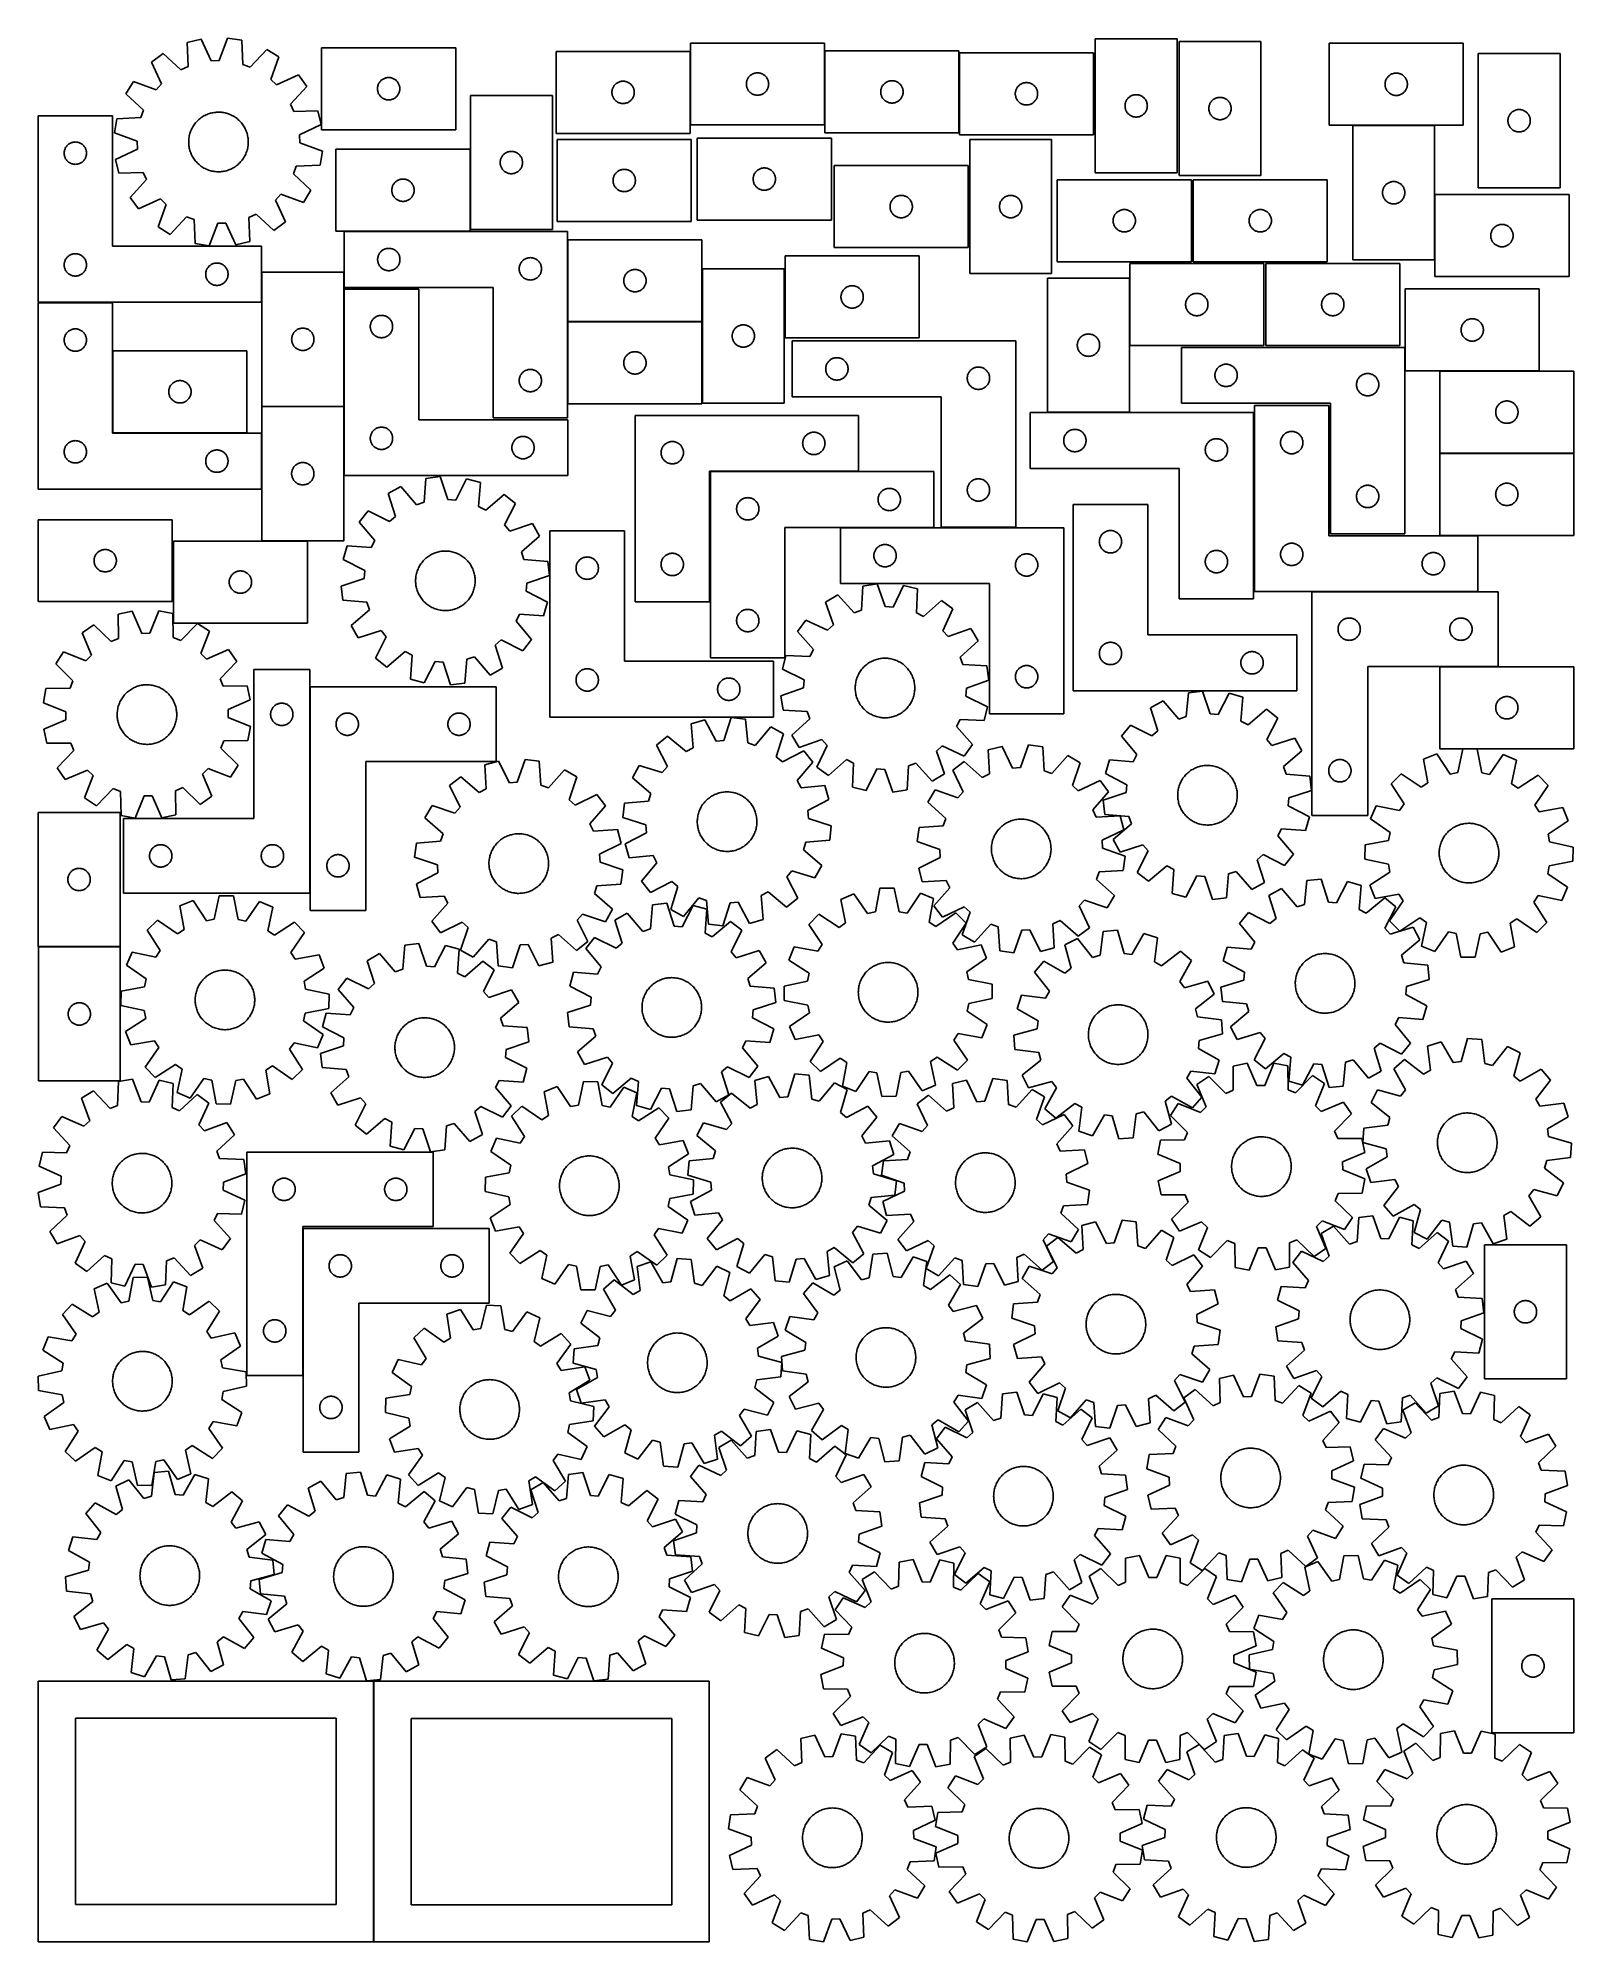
# Model space of a CAD drawing. Header units: millimetres. Extents: x 7 to 1243, y 7 to 1540.
import ezdxf

# ---------------------------------------------------------------- set-up
doc = ezdxf.new("R2010")
doc.units = ezdxf.units.MM
doc.layers.add('CUT', color=7, linetype='CONTINUOUS', true_color=0x000000)

msp = doc.modelspace()

# ---------------------------------------------------------------- linework, layer by layer
at = {"layer": 'CUT'}
for p, q in [((137.813661, 1538.954194), (126.597317, 1536.25621)), ((126.597317, 1536.25621), (127.299708, 1516.892609)), ((145.99405, 1521.389352), (137.813661, 1538.954194)), ((159.180015, 1539.803018), (152.41881, 1521.64459)), ((170.575038, 1538.003321), (159.180015, 1539.803018)), ((171.410959, 1518.645024), (170.575038, 1538.003321)), ((639.941951, 1535.804998), (531.941951, 1535.804998)), ((531.941951, 1535.804998), (531.941951, 1469.804998)), ((639.941951, 1469.804998), (639.941951, 1535.804998)), ((923.920224, 1539.200992), (857.920224, 1539.200992)), ((857.920224, 1539.200992), (857.920224, 1431.200992)), ((923.920224, 1431.200992), (923.920224, 1539.200992)), ((991.430875, 1537.073062), (925.430875, 1537.073062)), ((925.430875, 1537.073062), (925.430875, 1429.073062)), ((991.430875, 1429.073062), (991.430875, 1537.073062)), ((1154.374631, 1535.606509), (1046.374631, 1535.606509)), ((1046.374631, 1535.606509), (1046.374631, 1469.606509)), ((1154.374631, 1469.606509), (1154.374631, 1535.606509)), ((107.182211, 1527.295449), (97.852135, 1520.510528)), ((97.852135, 1520.510528), (105.911189, 1502.889687)), ((121.461679, 1514.198151), (107.182211, 1527.295449)), ((152.41881, 1521.64459), (145.99405, 1521.389352)), ((177.444339, 1516.422184), (171.410959, 1518.645024)), ((190.639807, 1530.610983), (177.444339, 1516.422184)), ((200.478722, 1524.587593), (190.639807, 1530.610983)), ((193.842912, 1506.382966), (200.478722, 1524.587593)), ((342.850095, 1532.007144), (234.850095, 1532.007144)), ((234.850095, 1532.007144), (234.850095, 1466.007144)), ((342.850095, 1466.007144), (342.850095, 1532.007144)), ((531.679929, 1529.081607), (423.679929, 1529.081607)), ((423.679929, 1529.081607), (423.679929, 1463.081607)), ((531.679929, 1463.081607), (531.679929, 1529.081607)), ((748.211482, 1529.477361), (640.211482, 1529.477361)), ((640.211482, 1529.477361), (640.211482, 1463.477361)), ((748.211482, 1463.477361), (748.211482, 1529.477361)), ((856.554011, 1527.954412), (748.554011, 1527.954412)), ((748.554011, 1527.954412), (748.554011, 1461.954412)), ((856.554011, 1461.954412), (856.554011, 1527.954412)), ((1232.319588, 1527.252017), (1166.319588, 1527.252017)), ((1166.319588, 1527.252017), (1166.319588, 1419.252017)), ((1232.319588, 1419.252017), (1232.319588, 1527.252017)), ((83.34405, 1504.802024), (77.32066, 1494.96311)), ((101.548677, 1498.166215), (83.34405, 1504.802024)), ((105.911189, 1502.889687), (101.548677, 1498.166215)), ((127.299708, 1516.892609), (121.461679, 1514.198151)), ((198.566384, 1502.020455), (193.842912, 1506.382966)), ((216.187226, 1510.079509), (198.566384, 1502.020455)), ((222.972146, 1500.749432), (216.187226, 1510.079509)), ((280.535179, 1502.451295), (280.77824, 1502.987742)), ((280.77824, 1502.987742), (281.055866, 1503.507144)), ((281.055866, 1503.507144), (281.366868, 1504.007276)), ((281.366868, 1504.007276), (281.709915, 1504.485997)), ((281.709915, 1504.485997), (282.083537, 1504.941256)), ((282.083537, 1504.941256), (282.486134, 1505.371105)), ((282.486134, 1505.371105), (282.915983, 1505.773702)), ((282.915983, 1505.773702), (283.371242, 1506.147324)), ((283.371242, 1506.147324), (283.849963, 1506.49037)), ((283.849963, 1506.49037), (284.350095, 1506.801372)), ((284.350095, 1506.801372), (284.869497, 1507.078998)), ((284.869497, 1507.078998), (285.405944, 1507.322059)), ((285.405944, 1507.322059), (285.95714, 1507.529515)), ((285.95714, 1507.529515), (286.520723, 1507.700476)), ((286.520723, 1507.700476), (287.094282, 1507.834211)), ((287.094282, 1507.834211), (287.675359, 1507.930147)), ((287.675359, 1507.930147), (288.261467, 1507.987874)), ((288.261467, 1507.987874), (288.850095, 1508.007144)), ((288.850095, 1508.007144), (289.438723, 1507.987874)), ((289.438723, 1507.987874), (290.024831, 1507.930147)), ((290.024831, 1507.930147), (290.605908, 1507.834211)), ((290.605908, 1507.834211), (291.179466, 1507.700476)), ((291.179466, 1507.700476), (291.74305, 1507.529515)), ((291.74305, 1507.529515), (292.294246, 1507.322059)), ((292.294246, 1507.322059), (292.830693, 1507.078998)), ((292.830693, 1507.078998), (293.350095, 1506.801372)), ((293.350095, 1506.801372), (293.850227, 1506.49037)), ((293.850227, 1506.49037), (294.328948, 1506.147324)), ((294.328948, 1506.147324), (294.784207, 1505.773702)), ((294.784207, 1505.773702), (295.214056, 1505.371105)), ((295.214056, 1505.371105), (295.616653, 1504.941256)), ((295.616653, 1504.941256), (295.990275, 1504.485997)), ((295.990275, 1504.485997), (296.333321, 1504.007276)), ((296.333321, 1504.007276), (296.644324, 1503.507144)), ((296.644324, 1503.507144), (296.92195, 1502.987742)), ((296.92195, 1502.987742), (297.165011, 1502.451295)), ((471.315968, 1502.445568), (471.745817, 1502.848165)), ((471.745817, 1502.848165), (472.201076, 1503.221787)), ((472.201076, 1503.221787), (472.679797, 1503.564833)), ((472.679797, 1503.564833), (473.179929, 1503.875835)), ((473.179929, 1503.875835), (473.699331, 1504.153461)), ((473.699331, 1504.153461), (474.235778, 1504.396522)), ((474.235778, 1504.396522), (474.786974, 1504.603978)), ((474.786974, 1504.603978), (475.350557, 1504.774939)), ((475.350557, 1504.774939), (475.924116, 1504.908674)), ((475.924116, 1504.908674), (476.505193, 1505.00461)), ((476.505193, 1505.00461), (477.091301, 1505.062337)), ((477.091301, 1505.062337), (477.679929, 1505.081607)), ((477.679929, 1505.081607), (478.268557, 1505.062337)), ((478.268557, 1505.062337), (478.854665, 1505.00461)), ((478.854665, 1505.00461), (479.435742, 1504.908674)), ((479.435742, 1504.908674), (480.0093, 1504.774939)), ((480.0093, 1504.774939), (480.572884, 1504.603978)), ((480.572884, 1504.603978), (481.12408, 1504.396522)), ((481.12408, 1504.396522), (481.660527, 1504.153461)), ((481.660527, 1504.153461), (482.179929, 1503.875835)), ((482.179929, 1503.875835), (482.680061, 1503.564833)), ((482.680061, 1503.564833), (483.158782, 1503.221787)), ((483.158782, 1503.221787), (483.614041, 1502.848165)), ((483.614041, 1502.848165), (484.04389, 1502.445568)), ((576.941951, 1502.804998), (576.961221, 1503.393626)), ((576.961221, 1502.21637), (576.941951, 1502.804998)), ((576.961221, 1503.393626), (577.018947, 1503.979734)), ((577.018947, 1503.979734), (577.114883, 1504.560811)), ((577.114883, 1504.560811), (577.248619, 1505.13437)), ((577.248619, 1505.13437), (577.41958, 1505.697953)), ((577.41958, 1505.697953), (577.627035, 1506.249149)), ((577.627035, 1506.249149), (577.870096, 1506.785596)), ((577.870096, 1506.785596), (578.147722, 1507.304998)), ((578.147722, 1507.304998), (578.458724, 1507.80513)), ((578.458724, 1507.80513), (578.801771, 1508.283851)), ((578.801771, 1508.283851), (579.175393, 1508.739111)), ((579.175393, 1508.739111), (579.57799, 1509.168959)), ((579.57799, 1509.168959), (580.007839, 1509.571556)), ((580.007839, 1509.571556), (580.463098, 1509.945178)), ((580.463098, 1509.945178), (580.941819, 1510.288225)), ((580.941819, 1510.288225), (581.441951, 1510.599227)), ((581.441951, 1510.599227), (581.961353, 1510.876853)), ((581.961353, 1510.876853), (582.4978, 1511.119914)), ((582.4978, 1511.119914), (583.048996, 1511.327369)), ((583.048996, 1511.327369), (583.61258, 1511.498331)), ((583.61258, 1511.498331), (584.186138, 1511.632066)), ((584.186138, 1511.632066), (584.767215, 1511.728002)), ((584.767215, 1511.728002), (585.353323, 1511.785729)), ((585.353323, 1511.785729), (585.941951, 1511.804998)), ((585.941951, 1511.804998), (586.530579, 1511.785729)), ((586.530579, 1511.785729), (587.116687, 1511.728002)), ((587.116687, 1511.728002), (587.697764, 1511.632066)), ((587.697764, 1511.632066), (588.271322, 1511.498331)), ((588.271322, 1511.498331), (588.834906, 1511.327369)), ((588.834906, 1511.327369), (589.386102, 1511.119914)), ((589.386102, 1511.119914), (589.922549, 1510.876853)), ((589.922549, 1510.876853), (590.441951, 1510.599227)), ((590.441951, 1510.599227), (590.942083, 1510.288225)), ((590.942083, 1510.288225), (591.420804, 1509.945178)), ((591.420804, 1509.945178), (591.876063, 1509.571556)), ((591.876063, 1509.571556), (592.305912, 1509.168959)), ((592.305912, 1509.168959), (592.708509, 1508.739111)), ((592.708509, 1508.739111), (593.082131, 1508.283851)), ((593.082131, 1508.283851), (593.425177, 1507.80513)), ((593.425177, 1507.80513), (593.73618, 1507.304998)), ((593.73618, 1507.304998), (594.013806, 1506.785596)), ((594.013806, 1506.785596), (594.256867, 1506.249149)), ((594.256867, 1506.249149), (594.464322, 1505.697953)), ((594.464322, 1505.697953), (594.635283, 1505.13437)), ((594.635283, 1505.13437), (594.769018, 1504.560811)), ((594.769018, 1504.560811), (594.864955, 1503.979734)), ((594.864955, 1503.979734), (594.922681, 1503.393626)), ((594.922681, 1503.393626), (594.941951, 1502.804998)), ((594.941951, 1502.804998), (594.922681, 1502.21637)), ((687.444924, 1502.411474), (687.847521, 1502.841323)), ((687.847521, 1502.841323), (688.27737, 1503.24392)), ((688.27737, 1503.24392), (688.732629, 1503.617542)), ((688.732629, 1503.617542), (689.21135, 1503.960588)), ((689.21135, 1503.960588), (689.711482, 1504.27159)), ((689.711482, 1504.27159), (690.230884, 1504.549216)), ((690.230884, 1504.549216), (690.767331, 1504.792277)), ((690.767331, 1504.792277), (691.318527, 1504.999733)), ((691.318527, 1504.999733), (691.882111, 1505.170694)), ((691.882111, 1505.170694), (692.455669, 1505.304429)), ((692.455669, 1505.304429), (693.036746, 1505.400365)), ((693.036746, 1505.400365), (693.622854, 1505.458092)), ((693.622854, 1505.458092), (694.211482, 1505.477361)), ((694.211482, 1505.477361), (694.80011, 1505.458092)), ((694.80011, 1505.458092), (695.386218, 1505.400365)), ((695.386218, 1505.400365), (695.967295, 1505.304429)), ((695.967295, 1505.304429), (696.540854, 1505.170694)), ((696.540854, 1505.170694), (697.104437, 1504.999733)), ((697.104437, 1504.999733), (697.655633, 1504.792277)), ((697.655633, 1504.792277), (698.19208, 1504.549216)), ((698.19208, 1504.549216), (698.711482, 1504.27159)), ((698.711482, 1504.27159), (699.211614, 1503.960588)), ((699.211614, 1503.960588), (699.690335, 1503.617542)), ((699.690335, 1503.617542), (700.145595, 1503.24392)), ((700.145595, 1503.24392), (700.575443, 1502.841323)), ((700.575443, 1502.841323), (700.97804, 1502.411474)), ((797.553879, 1502.437639), (798.054011, 1502.748641)), ((798.054011, 1502.748641), (798.573413, 1503.026267)), ((798.573413, 1503.026267), (799.109861, 1503.269328)), ((799.109861, 1503.269328), (799.661056, 1503.476783)), ((799.661056, 1503.476783), (800.22464, 1503.647745)), ((800.22464, 1503.647745), (800.798199, 1503.78148)), ((800.798199, 1503.78148), (801.379276, 1503.877416)), ((801.379276, 1503.877416), (801.965383, 1503.935143)), ((801.965383, 1503.935143), (802.554011, 1503.954412)), ((802.554011, 1503.954412), (803.14264, 1503.935143)), ((803.14264, 1503.935143), (803.728747, 1503.877416)), ((803.728747, 1503.877416), (804.309824, 1503.78148)), ((804.309824, 1503.78148), (804.883383, 1503.647745)), ((804.883383, 1503.647745), (805.446967, 1503.476783)), ((805.446967, 1503.476783), (805.998162, 1503.269328)), ((805.998162, 1503.269328), (806.53461, 1503.026267)), ((806.53461, 1503.026267), (807.054011, 1502.748641)), ((807.054011, 1502.748641), (807.554144, 1502.437639)), ((1091.374631, 1502.606509), (1091.393901, 1503.195137)), ((1091.393901, 1503.195137), (1091.451627, 1503.781245)), ((1091.451627, 1503.781245), (1091.547563, 1504.362322)), ((1091.547563, 1504.362322), (1091.681299, 1504.93588)), ((1091.681299, 1504.93588), (1091.85226, 1505.499464)), ((1091.85226, 1505.499464), (1092.059715, 1506.05066)), ((1092.059715, 1506.05066), (1092.302776, 1506.587107)), ((1092.302776, 1506.587107), (1092.580402, 1507.106509)), ((1092.580402, 1507.106509), (1092.891404, 1507.606641)), ((1092.891404, 1507.606641), (1093.234451, 1508.085362)), ((1093.234451, 1508.085362), (1093.608073, 1508.540621)), ((1093.608073, 1508.540621), (1094.01067, 1508.97047)), ((1094.01067, 1508.97047), (1094.440519, 1509.373067)), ((1094.440519, 1509.373067), (1094.895778, 1509.746689)), ((1094.895778, 1509.746689), (1095.374499, 1510.089735)), ((1095.374499, 1510.089735), (1095.874631, 1510.400738)), ((1095.874631, 1510.400738), (1096.394033, 1510.678364)), ((1096.394033, 1510.678364), (1096.93048, 1510.921425)), ((1096.93048, 1510.921425), (1097.481676, 1511.12888)), ((1097.481676, 1511.12888), (1098.04526, 1511.299841)), ((1098.04526, 1511.299841), (1098.618818, 1511.433576)), ((1098.618818, 1511.433576), (1099.199895, 1511.529513)), ((1099.199895, 1511.529513), (1099.786003, 1511.587239)), ((1099.786003, 1511.587239), (1100.374631, 1511.606509)), ((1100.374631, 1511.606509), (1100.963259, 1511.587239)), ((1100.963259, 1511.587239), (1101.549367, 1511.529513)), ((1101.549367, 1511.529513), (1102.130444, 1511.433576)), ((1102.130444, 1511.433576), (1102.704002, 1511.299841)), ((1102.704002, 1511.299841), (1103.267586, 1511.12888)), ((1103.267586, 1511.12888), (1103.818782, 1510.921425)), ((1103.818782, 1510.921425), (1104.355229, 1510.678364)), ((1104.355229, 1510.678364), (1104.874631, 1510.400738)), ((1104.874631, 1510.400738), (1105.374763, 1510.089735)), ((1105.374763, 1510.089735), (1105.853484, 1509.746689)), ((1105.853484, 1509.746689), (1106.308743, 1509.373067)), ((1106.308743, 1509.373067), (1106.738592, 1508.97047)), ((1106.738592, 1508.97047), (1107.141189, 1508.540621)), ((1107.141189, 1508.540621), (1107.514811, 1508.085362)), ((1107.514811, 1508.085362), (1107.857858, 1507.606641)), ((1107.857858, 1507.606641), (1108.16886, 1507.106509)), ((1108.16886, 1507.106509), (1108.446486, 1506.587107)), ((1108.446486, 1506.587107), (1108.689547, 1506.05066)), ((1108.689547, 1506.05066), (1108.897002, 1505.499464)), ((1108.897002, 1505.499464), (1109.067963, 1504.93588)), ((1109.067963, 1504.93588), (1109.201699, 1504.362322)), ((1109.201699, 1504.362322), (1109.297635, 1503.781245)), ((1109.297635, 1503.781245), (1109.355361, 1503.195137)), ((1109.355361, 1503.195137), (1109.374631, 1502.606509)), ((77.32066, 1494.96311), (91.509459, 1481.767641)), ((209.874848, 1486.469964), (222.972146, 1500.749432)), ((279.850095, 1499.007144), (279.869365, 1499.595772)), ((279.869365, 1498.418515), (279.850095, 1499.007144)), ((279.869365, 1499.595772), (279.927091, 1500.181879)), ((279.927091, 1497.832408), (279.869365, 1498.418515)), ((279.927091, 1500.181879), (280.023027, 1500.762957)), ((280.023027, 1497.251331), (279.927091, 1497.832408)), ((280.023027, 1500.762957), (280.156762, 1501.336515)), ((280.156762, 1496.677772), (280.023027, 1497.251331)), ((280.156762, 1501.336515), (280.327724, 1501.900099)), ((280.327724, 1496.114188), (280.156762, 1496.677772)), ((280.327724, 1501.900099), (280.535179, 1502.451295)), ((280.535179, 1495.562993), (280.327724, 1496.114188)), ((280.77824, 1495.026545), (280.535179, 1495.562993)), ((281.055866, 1494.507144), (280.77824, 1495.026545)), ((281.366868, 1494.007012), (281.055866, 1494.507144)), ((281.709915, 1493.528291), (281.366868, 1494.007012)), ((282.083537, 1493.073031), (281.709915, 1493.528291)), ((282.486134, 1492.643183), (282.083537, 1493.073031)), ((282.915983, 1492.240585), (282.486134, 1492.643183)), ((283.371242, 1491.866964), (282.915983, 1492.240585)), ((283.849963, 1491.523917), (283.371242, 1491.866964)), ((284.350095, 1491.212915), (283.849963, 1491.523917)), ((284.869497, 1490.935289), (284.350095, 1491.212915)), ((285.405944, 1490.692228), (284.869497, 1490.935289)), ((285.95714, 1490.484772), (285.405944, 1490.692228)), ((286.520723, 1490.313811), (285.95714, 1490.484772)), ((287.094282, 1490.180076), (286.520723, 1490.313811)), ((287.675359, 1490.08414), (287.094282, 1490.180076)), ((288.261467, 1490.026413), (287.675359, 1490.08414)), ((288.850095, 1490.007144), (288.261467, 1490.026413)), ((289.438723, 1490.026413), (288.850095, 1490.007144)), ((290.024831, 1490.08414), (289.438723, 1490.026413)), ((290.605908, 1490.180076), (290.024831, 1490.08414)), ((291.179466, 1490.313811), (290.605908, 1490.180076)), ((291.74305, 1490.484772), (291.179466, 1490.313811)), ((292.294246, 1490.692228), (291.74305, 1490.484772)), ((292.830693, 1490.935289), (292.294246, 1490.692228)), ((293.350095, 1491.212915), (292.830693, 1490.935289)), ((293.850227, 1491.523917), (293.350095, 1491.212915)), ((294.328948, 1491.866964), (293.850227, 1491.523917)), ((294.784207, 1492.240585), (294.328948, 1491.866964)), ((295.214056, 1492.643183), (294.784207, 1492.240585)), ((295.616653, 1493.073031), (295.214056, 1492.643183)), ((295.990275, 1493.528291), (295.616653, 1493.073031)), ((296.333321, 1494.007012), (295.990275, 1493.528291)), ((296.644324, 1494.507144), (296.333321, 1494.007012)), ((296.92195, 1495.026545), (296.644324, 1494.507144)), ((297.165011, 1495.562993), (296.92195, 1495.026545)), ((297.165011, 1502.451295), (297.372466, 1501.900099)), ((297.372466, 1496.114188), (297.165011, 1495.562993)), ((297.372466, 1501.900099), (297.543427, 1501.336515)), ((297.543427, 1496.677772), (297.372466, 1496.114188)), ((297.543427, 1501.336515), (297.677162, 1500.762957)), ((297.677162, 1497.251331), (297.543427, 1496.677772)), ((297.677162, 1500.762957), (297.773099, 1500.181879)), ((297.773099, 1497.832408), (297.677162, 1497.251331)), ((297.773099, 1500.181879), (297.830825, 1499.595772)), ((297.830825, 1498.418515), (297.773099, 1497.832408)), ((297.830825, 1499.595772), (297.850095, 1499.007144)), ((297.850095, 1499.007144), (297.830825, 1498.418515)), ((420.691464, 1493.550357), (354.691464, 1493.550357)), ((354.691464, 1493.550357), (354.691464, 1385.550357)), ((420.691464, 1385.550357), (420.691464, 1493.550357)), ((468.679929, 1496.081607), (468.699199, 1496.670235)), ((468.699199, 1495.492978), (468.679929, 1496.081607)), ((468.699199, 1496.670235), (468.756925, 1497.256342)), ((468.756925, 1494.906871), (468.699199, 1495.492978)), ((468.756925, 1497.256342), (468.852861, 1497.837419)), ((468.852861, 1494.325794), (468.756925, 1494.906871)), ((468.852861, 1497.837419), (468.986596, 1498.410978)), ((468.986596, 1493.752235), (468.852861, 1494.325794)), ((468.986596, 1498.410978), (469.157558, 1498.974562)), ((469.157558, 1493.188651), (468.986596, 1493.752235)), ((469.157558, 1498.974562), (469.365013, 1499.525757)), ((469.365013, 1492.637456), (469.157558, 1493.188651)), ((469.365013, 1499.525757), (469.608074, 1500.062205)), ((469.608074, 1492.101008), (469.365013, 1492.637456)), ((469.608074, 1500.062205), (469.8857, 1500.581607)), ((469.8857, 1491.581607), (469.608074, 1492.101008)), ((469.8857, 1500.581607), (470.196702, 1501.081739)), ((470.196702, 1491.081474), (469.8857, 1491.581607)), ((470.196702, 1501.081739), (470.539749, 1501.560459)), ((470.539749, 1490.602754), (470.196702, 1491.081474)), ((470.539749, 1501.560459), (470.913371, 1502.015719)), ((470.913371, 1490.147494), (470.539749, 1490.602754)), ((470.913371, 1502.015719), (471.315968, 1502.445568)), ((471.315968, 1489.717646), (470.913371, 1490.147494)), ((471.745817, 1489.315048), (471.315968, 1489.717646)), ((472.201076, 1488.941426), (471.745817, 1489.315048)), ((472.679797, 1488.59838), (472.201076, 1488.941426)), ((473.179929, 1488.287378), (472.679797, 1488.59838)), ((473.699331, 1488.009752), (473.179929, 1488.287378)), ((474.235778, 1487.766691), (473.699331, 1488.009752)), ((474.786974, 1487.559235), (474.235778, 1487.766691)), ((475.350557, 1487.388274), (474.786974, 1487.559235)), ((475.924116, 1487.254539), (475.350557, 1487.388274)), ((480.0093, 1487.388274), (479.435742, 1487.254539)), ((480.572884, 1487.559235), (480.0093, 1487.388274)), ((481.12408, 1487.766691), (480.572884, 1487.559235)), ((481.660527, 1488.009752), (481.12408, 1487.766691)), ((482.179929, 1488.287378), (481.660527, 1488.009752)), ((482.680061, 1488.59838), (482.179929, 1488.287378)), ((483.158782, 1488.941426), (482.680061, 1488.59838)), ((483.614041, 1489.315048), (483.158782, 1488.941426)), ((484.04389, 1489.717646), (483.614041, 1489.315048)), ((484.04389, 1502.445568), (484.446487, 1502.015719)), ((484.446487, 1490.147494), (484.04389, 1489.717646)), ((484.446487, 1502.015719), (484.820109, 1501.560459)), ((484.820109, 1490.602754), (484.446487, 1490.147494)), ((484.820109, 1501.560459), (485.163155, 1501.081739)), ((485.163155, 1491.081474), (484.820109, 1490.602754)), ((485.163155, 1501.081739), (485.474157, 1500.581607)), ((485.474157, 1491.581607), (485.163155, 1491.081474)), ((485.474157, 1500.581607), (485.751784, 1500.062205)), ((485.751784, 1492.101008), (485.474157, 1491.581607)), ((485.751784, 1500.062205), (485.994845, 1499.525757)), ((485.994845, 1492.637456), (485.751784, 1492.101008)), ((485.994845, 1499.525757), (486.2023, 1498.974562)), ((486.2023, 1493.188651), (485.994845, 1492.637456)), ((486.2023, 1498.974562), (486.373261, 1498.410978)), ((486.373261, 1493.752235), (486.2023, 1493.188651)), ((486.373261, 1498.410978), (486.506996, 1497.837419)), ((486.506996, 1494.325794), (486.373261, 1493.752235)), ((486.506996, 1497.837419), (486.602933, 1497.256342)), ((486.602933, 1494.906871), (486.506996, 1494.325794)), ((486.602933, 1497.256342), (486.660659, 1496.670235)), ((486.660659, 1495.492978), (486.602933, 1494.906871)), ((486.660659, 1496.670235), (486.679929, 1496.081607)), ((486.679929, 1496.081607), (486.660659, 1495.492978)), ((577.018947, 1501.630262), (576.961221, 1502.21637)), ((577.114883, 1501.049185), (577.018947, 1501.630262)), ((577.248619, 1500.475627), (577.114883, 1501.049185)), ((577.41958, 1499.912043), (577.248619, 1500.475627)), ((577.627035, 1499.360847), (577.41958, 1499.912043)), ((577.870096, 1498.8244), (577.627035, 1499.360847)), ((578.147722, 1498.304998), (577.870096, 1498.8244)), ((578.458724, 1497.804866), (578.147722, 1498.304998)), ((578.801771, 1497.326145), (578.458724, 1497.804866)), ((579.175393, 1496.870886), (578.801771, 1497.326145)), ((579.57799, 1496.441037), (579.175393, 1496.870886)), ((580.007839, 1496.03844), (579.57799, 1496.441037)), ((580.463098, 1495.664818), (580.007839, 1496.03844)), ((580.941819, 1495.321772), (580.463098, 1495.664818)), ((581.441951, 1495.01077), (580.941819, 1495.321772)), ((581.961353, 1494.733144), (581.441951, 1495.01077)), ((582.4978, 1494.490082), (581.961353, 1494.733144)), ((583.048996, 1494.282627), (582.4978, 1494.490082)), ((583.61258, 1494.111666), (583.048996, 1494.282627)), ((584.186138, 1493.977931), (583.61258, 1494.111666)), ((584.767215, 1493.881994), (584.186138, 1493.977931)), ((585.353323, 1493.824268), (584.767215, 1493.881994)), ((585.941951, 1493.804998), (585.353323, 1493.824268)), ((586.530579, 1493.824268), (585.941951, 1493.804998)), ((587.116687, 1493.881994), (586.530579, 1493.824268)), ((587.697764, 1493.977931), (587.116687, 1493.881994)), ((588.271322, 1494.111666), (587.697764, 1493.977931)), ((588.834906, 1494.282627), (588.271322, 1494.111666)), ((589.386102, 1494.490082), (588.834906, 1494.282627)), ((589.922549, 1494.733144), (589.386102, 1494.490082)), ((590.441951, 1495.01077), (589.922549, 1494.733144)), ((590.942083, 1495.321772), (590.441951, 1495.01077)), ((591.420804, 1495.664818), (590.942083, 1495.321772)), ((591.876063, 1496.03844), (591.420804, 1495.664818)), ((592.305912, 1496.441037), (591.876063, 1496.03844)), ((592.708509, 1496.870886), (592.305912, 1496.441037)), ((593.082131, 1497.326145), (592.708509, 1496.870886)), ((593.425177, 1497.804866), (593.082131, 1497.326145)), ((593.73618, 1498.304998), (593.425177, 1497.804866)), ((594.013806, 1498.8244), (593.73618, 1498.304998)), ((594.256867, 1499.360847), (594.013806, 1498.8244)), ((594.464322, 1499.912043), (594.256867, 1499.360847)), ((594.635283, 1500.475627), (594.464322, 1499.912043)), ((594.769018, 1501.049185), (594.635283, 1500.475627)), ((594.864955, 1501.630262), (594.769018, 1501.049185)), ((594.922681, 1502.21637), (594.864955, 1501.630262)), ((685.211482, 1496.477361), (685.230752, 1497.06599)), ((685.230752, 1495.888733), (685.211482, 1496.477361)), ((685.230752, 1497.06599), (685.288478, 1497.652097)), ((685.288478, 1495.302626), (685.230752, 1495.888733)), ((685.288478, 1497.652097), (685.384415, 1498.233174)), ((685.384415, 1494.721549), (685.288478, 1495.302626)), ((685.384415, 1498.233174), (685.51815, 1498.806733)), ((685.51815, 1494.14799), (685.384415, 1494.721549)), ((685.51815, 1498.806733), (685.689111, 1499.370317)), ((685.689111, 1493.584406), (685.51815, 1494.14799)), ((685.689111, 1499.370317), (685.896566, 1499.921512)), ((685.896566, 1493.033211), (685.689111, 1493.584406)), ((685.896566, 1499.921512), (686.139628, 1500.45796)), ((686.139628, 1492.496763), (685.896566, 1493.033211)), ((686.139628, 1500.45796), (686.417254, 1500.977361)), ((686.417254, 1491.977361), (686.139628, 1492.496763)), ((686.417254, 1500.977361), (686.728256, 1501.477494)), ((686.728256, 1491.477229), (686.417254, 1491.977361)), ((686.728256, 1501.477494), (687.071302, 1501.956214)), ((687.071302, 1490.998509), (686.728256, 1491.477229)), ((687.071302, 1501.956214), (687.444924, 1502.411474)), ((687.444924, 1490.543249), (687.071302, 1490.998509)), ((687.847521, 1490.1134), (687.444924, 1490.543249)), ((688.27737, 1489.710803), (687.847521, 1490.1134)), ((688.732629, 1489.337181), (688.27737, 1489.710803)), ((689.21135, 1488.994135), (688.732629, 1489.337181)), ((689.711482, 1488.683133), (689.21135, 1488.994135)), ((690.230884, 1488.405507), (689.711482, 1488.683133)), ((690.767331, 1488.162446), (690.230884, 1488.405507)), ((691.318527, 1487.95499), (690.767331, 1488.162446)), ((691.882111, 1487.784029), (691.318527, 1487.95499)), ((692.455669, 1487.650294), (691.882111, 1487.784029)), ((693.036746, 1487.554358), (692.455669, 1487.650294)), ((693.622854, 1487.496631), (693.036746, 1487.554358)), ((694.211482, 1487.477361), (693.622854, 1487.496631)), ((694.80011, 1487.496631), (694.211482, 1487.477361)), ((695.386218, 1487.554358), (694.80011, 1487.496631)), ((695.967295, 1487.650294), (695.386218, 1487.554358)), ((696.540854, 1487.784029), (695.967295, 1487.650294)), ((697.104437, 1487.95499), (696.540854, 1487.784029)), ((697.655633, 1488.162446), (697.104437, 1487.95499)), ((698.19208, 1488.405507), (697.655633, 1488.162446)), ((698.711482, 1488.683133), (698.19208, 1488.405507)), ((699.211614, 1488.994135), (698.711482, 1488.683133)), ((699.690335, 1489.337181), (699.211614, 1488.994135)), ((700.145595, 1489.710803), (699.690335, 1489.337181)), ((700.575443, 1490.1134), (700.145595, 1489.710803)), ((700.97804, 1490.543249), (700.575443, 1490.1134)), ((700.97804, 1502.411474), (701.351662, 1501.956214)), ((701.351662, 1490.998509), (700.97804, 1490.543249)), ((701.351662, 1501.956214), (701.694709, 1501.477494)), ((701.694709, 1491.477229), (701.351662, 1490.998509)), ((701.694709, 1501.477494), (702.005711, 1500.977361)), ((702.005711, 1491.977361), (701.694709, 1491.477229)), ((702.005711, 1500.977361), (702.283337, 1500.45796)), ((702.283337, 1492.496763), (702.005711, 1491.977361)), ((702.283337, 1500.45796), (702.526398, 1499.921512)), ((702.526398, 1493.033211), (702.283337, 1492.496763)), ((702.526398, 1499.921512), (702.733853, 1499.370317)), ((702.733853, 1493.584406), (702.526398, 1493.033211)), ((702.733853, 1499.370317), (702.904815, 1498.806733)), ((702.904815, 1494.14799), (702.733853, 1493.584406)), ((702.904815, 1498.806733), (703.03855, 1498.233174)), ((703.03855, 1494.721549), (702.904815, 1494.14799)), ((703.03855, 1498.233174), (703.134486, 1497.652097)), ((703.134486, 1495.302626), (703.03855, 1494.721549)), ((703.134486, 1497.652097), (703.192213, 1497.06599)), ((703.192213, 1495.888733), (703.134486, 1495.302626)), ((703.192213, 1497.06599), (703.211482, 1496.477361)), ((703.211482, 1496.477361), (703.192213, 1495.888733)), ((793.554011, 1494.954412), (793.573281, 1495.54304)), ((793.573281, 1494.365784), (793.554011, 1494.954412)), ((793.573281, 1495.54304), (793.631008, 1496.129148)), ((793.631008, 1493.779677), (793.573281, 1494.365784)), ((793.631008, 1496.129148), (793.726944, 1496.710225)), ((793.726944, 1493.198599), (793.631008, 1493.779677)), ((793.726944, 1496.710225), (793.860679, 1497.283784)), ((793.860679, 1492.625041), (793.726944, 1493.198599)), ((793.860679, 1497.283784), (794.03164, 1497.847367)), ((794.03164, 1492.061457), (793.860679, 1492.625041)), ((794.03164, 1497.847367), (794.239096, 1498.398563)), ((794.239096, 1491.510261), (794.03164, 1492.061457)), ((794.239096, 1498.398563), (794.482157, 1498.93501)), ((794.482157, 1490.973814), (794.239096, 1491.510261)), ((794.482157, 1498.93501), (794.759783, 1499.454412)), ((794.759783, 1490.454412), (794.482157, 1490.973814)), ((794.759783, 1499.454412), (795.070785, 1499.954544)), ((795.070785, 1489.95428), (794.759783, 1490.454412)), ((795.070785, 1499.954544), (795.413831, 1500.433265)), ((795.413831, 1489.475559), (795.070785, 1489.95428)), ((795.413831, 1500.433265), (795.787453, 1500.888525)), ((795.787453, 1489.0203), (795.413831, 1489.475559)), ((795.787453, 1500.888525), (796.19005, 1501.318373)), ((796.19005, 1488.590451), (795.787453, 1489.0203)), ((796.19005, 1501.318373), (796.619899, 1501.720971)), ((796.619899, 1488.187854), (796.19005, 1488.590451)), ((796.619899, 1501.720971), (797.075159, 1502.094592)), ((797.075159, 1487.814232), (796.619899, 1488.187854)), ((797.075159, 1502.094592), (797.553879, 1502.437639)), ((797.553879, 1487.471186), (797.075159, 1487.814232)), ((798.054011, 1487.160184), (797.553879, 1487.471186)), ((807.554144, 1487.471186), (807.054011, 1487.160184)), ((807.554144, 1502.437639), (808.032864, 1502.094592)), ((808.032864, 1487.814232), (807.554144, 1487.471186)), ((808.032864, 1502.094592), (808.488124, 1501.720971)), ((808.488124, 1488.187854), (808.032864, 1487.814232)), ((808.488124, 1501.720971), (808.917973, 1501.318373)), ((808.917973, 1488.590451), (808.488124, 1488.187854)), ((808.917973, 1501.318373), (809.32057, 1500.888525)), ((809.32057, 1489.0203), (808.917973, 1488.590451)), ((809.32057, 1500.888525), (809.694192, 1500.433265)), ((809.694192, 1489.475559), (809.32057, 1489.0203)), ((809.694192, 1500.433265), (810.037238, 1499.954544)), ((810.037238, 1489.95428), (809.694192, 1489.475559)), ((810.037238, 1499.954544), (810.34824, 1499.454412)), ((810.34824, 1490.454412), (810.037238, 1489.95428)), ((810.34824, 1499.454412), (810.625866, 1498.93501)), ((810.625866, 1490.973814), (810.34824, 1490.454412)), ((810.625866, 1498.93501), (810.868927, 1498.398563)), ((810.868927, 1491.510261), (810.625866, 1490.973814)), ((810.868927, 1498.398563), (811.076383, 1497.847367)), ((811.076383, 1492.061457), (810.868927, 1491.510261)), ((811.076383, 1497.847367), (811.247344, 1497.283784)), ((811.247344, 1492.625041), (811.076383, 1492.061457)), ((811.247344, 1497.283784), (811.381079, 1496.710225)), ((811.381079, 1493.198599), (811.247344, 1492.625041)), ((811.381079, 1496.710225), (811.477015, 1496.129148)), ((811.477015, 1493.779677), (811.381079, 1493.198599)), ((811.477015, 1496.129148), (811.534742, 1495.54304)), ((811.534742, 1494.365784), (811.477015, 1493.779677)), ((811.534742, 1495.54304), (811.554011, 1494.954412)), ((811.554011, 1494.954412), (811.534742, 1494.365784)), ((882.093156, 1486.956805), (882.226891, 1487.530363)), ((882.226891, 1487.530363), (882.397853, 1488.093947)), ((882.397853, 1488.093947), (882.605308, 1488.645143)), ((882.605308, 1488.645143), (882.848369, 1489.18159)), ((882.848369, 1489.18159), (883.125995, 1489.700992)), ((883.125995, 1489.700992), (883.436997, 1490.201124)), ((883.436997, 1490.201124), (883.780044, 1490.679845)), ((883.780044, 1490.679845), (884.153666, 1491.135104)), ((884.153666, 1491.135104), (884.556263, 1491.564953)), ((884.556263, 1491.564953), (884.986112, 1491.96755)), ((884.986112, 1491.96755), (885.441371, 1492.341172)), ((885.441371, 1492.341172), (885.920092, 1492.684218)), ((885.920092, 1492.684218), (886.420224, 1492.995221)), ((886.420224, 1492.995221), (886.939626, 1493.272847)), ((886.939626, 1493.272847), (887.476073, 1493.515908)), ((887.476073, 1493.515908), (888.027269, 1493.723363)), ((888.027269, 1493.723363), (888.590852, 1493.894324)), ((888.590852, 1493.894324), (889.164411, 1494.028059)), ((889.164411, 1494.028059), (889.745488, 1494.123996)), ((889.745488, 1494.123996), (890.331596, 1494.181722)), ((890.331596, 1494.181722), (890.920224, 1494.200992)), ((890.920224, 1494.200992), (891.508852, 1494.181722)), ((891.508852, 1494.181722), (892.09496, 1494.123996)), ((892.09496, 1494.123996), (892.676037, 1494.028059)), ((892.676037, 1494.028059), (893.249595, 1493.894324)), ((893.249595, 1493.894324), (893.813179, 1493.723363)), ((893.813179, 1493.723363), (894.364375, 1493.515908)), ((894.364375, 1493.515908), (894.900822, 1493.272847)), ((894.900822, 1493.272847), (895.420224, 1492.995221)), ((895.420224, 1492.995221), (895.920356, 1492.684218)), ((895.920356, 1492.684218), (896.399077, 1492.341172)), ((896.399077, 1492.341172), (896.854336, 1491.96755)), ((896.854336, 1491.96755), (897.284185, 1491.564953)), ((897.284185, 1491.564953), (897.686782, 1491.135104)), ((897.686782, 1491.135104), (898.060404, 1490.679845)), ((898.060404, 1490.679845), (898.40345, 1490.201124)), ((898.40345, 1490.201124), (898.714453, 1489.700992)), ((898.714453, 1489.700992), (898.992079, 1489.18159)), ((898.992079, 1489.18159), (899.23514, 1488.645143)), ((899.23514, 1488.645143), (899.442595, 1488.093947)), ((899.442595, 1488.093947), (899.613556, 1487.530363)), ((899.613556, 1487.530363), (899.747291, 1486.956805)), ((950.35902, 1487.05366), (950.636646, 1487.573062)), ((950.636646, 1487.573062), (950.947648, 1488.073194)), ((950.947648, 1488.073194), (951.290694, 1488.551915)), ((951.290694, 1488.551915), (951.664316, 1489.007175)), ((951.664316, 1489.007175), (952.066913, 1489.437023)), ((952.066913, 1489.437023), (952.496762, 1489.839621)), ((952.496762, 1489.839621), (952.952022, 1490.213242)), ((952.952022, 1490.213242), (953.430742, 1490.556289)), ((953.430742, 1490.556289), (953.930875, 1490.867291)), ((953.930875, 1490.867291), (954.450276, 1491.144917)), ((954.450276, 1491.144917), (954.986724, 1491.387978)), ((954.986724, 1491.387978), (955.537919, 1491.595433)), ((955.537919, 1491.595433), (956.101503, 1491.766395)), ((956.101503, 1491.766395), (956.675062, 1491.90013)), ((956.675062, 1491.90013), (957.256139, 1491.996066)), ((957.256139, 1491.996066), (957.842246, 1492.053793)), ((957.842246, 1492.053793), (958.430875, 1492.073062)), ((958.430875, 1492.073062), (959.019503, 1492.053793)), ((959.019503, 1492.053793), (959.60561, 1491.996066)), ((959.60561, 1491.996066), (960.186687, 1491.90013)), ((960.186687, 1491.90013), (960.760246, 1491.766395)), ((960.760246, 1491.766395), (961.32383, 1491.595433)), ((961.32383, 1491.595433), (961.875025, 1491.387978)), ((961.875025, 1491.387978), (962.411473, 1491.144917)), ((962.411473, 1491.144917), (962.930875, 1490.867291)), ((962.930875, 1490.867291), (963.431007, 1490.556289)), ((963.431007, 1490.556289), (963.909727, 1490.213242)), ((963.909727, 1490.213242), (964.364987, 1489.839621)), ((964.364987, 1489.839621), (964.794836, 1489.437023)), ((964.794836, 1489.437023), (965.197433, 1489.007175)), ((965.197433, 1489.007175), (965.571055, 1488.551915)), ((965.571055, 1488.551915), (965.914101, 1488.073194)), ((965.914101, 1488.073194), (966.225103, 1487.573062)), ((966.225103, 1487.573062), (966.502729, 1487.05366)), ((1091.393901, 1502.017881), (1091.374631, 1502.606509)), ((1091.451627, 1501.431773), (1091.393901, 1502.017881)), ((1091.547563, 1500.850696), (1091.451627, 1501.431773)), ((1091.681299, 1500.277137), (1091.547563, 1500.850696)), ((1091.85226, 1499.713554), (1091.681299, 1500.277137)), ((1092.059715, 1499.162358), (1091.85226, 1499.713554)), ((1092.302776, 1498.625911), (1092.059715, 1499.162358)), ((1092.580402, 1498.106509), (1092.302776, 1498.625911)), ((1092.891404, 1497.606377), (1092.580402, 1498.106509)), ((1093.234451, 1497.127656), (1092.891404, 1497.606377)), ((1093.608073, 1496.672397), (1093.234451, 1497.127656)), ((1094.01067, 1496.242548), (1093.608073, 1496.672397)), ((1094.440519, 1495.839951), (1094.01067, 1496.242548)), ((1094.895778, 1495.466329), (1094.440519, 1495.839951)), ((1095.374499, 1495.123282), (1094.895778, 1495.466329)), ((1095.874631, 1494.81228), (1095.374499, 1495.123282)), ((1096.394033, 1494.534654), (1095.874631, 1494.81228)), ((1096.93048, 1494.291593), (1096.394033, 1494.534654)), ((1097.481676, 1494.084138), (1096.93048, 1494.291593)), ((1098.04526, 1493.913176), (1097.481676, 1494.084138)), ((1098.618818, 1493.779441), (1098.04526, 1493.913176)), ((1099.199895, 1493.683505), (1098.618818, 1493.779441)), ((1099.786003, 1493.625779), (1099.199895, 1493.683505)), ((1100.374631, 1493.606509), (1099.786003, 1493.625779)), ((1100.963259, 1493.625779), (1100.374631, 1493.606509)), ((1101.549367, 1493.683505), (1100.963259, 1493.625779)), ((1102.130444, 1493.779441), (1101.549367, 1493.683505)), ((1102.704002, 1493.913176), (1102.130444, 1493.779441)), ((1103.267586, 1494.084138), (1102.704002, 1493.913176)), ((1103.818782, 1494.291593), (1103.267586, 1494.084138)), ((1104.355229, 1494.534654), (1103.818782, 1494.291593)), ((1104.874631, 1494.81228), (1104.355229, 1494.534654)), ((1105.374763, 1495.123282), (1104.874631, 1494.81228)), ((1105.853484, 1495.466329), (1105.374763, 1495.123282)), ((1106.308743, 1495.839951), (1105.853484, 1495.466329)), ((1106.738592, 1496.242548), (1106.308743, 1495.839951)), ((1107.141189, 1496.672397), (1106.738592, 1496.242548)), ((1107.514811, 1497.127656), (1107.141189, 1496.672397)), ((1107.857858, 1497.606377), (1107.514811, 1497.127656)), ((1108.16886, 1498.106509), (1107.857858, 1497.606377)), ((1108.446486, 1498.625911), (1108.16886, 1498.106509)), ((1108.689547, 1499.162358), (1108.446486, 1498.625911)), ((1108.897002, 1499.713554), (1108.689547, 1499.162358)), ((1109.067963, 1500.277137), (1108.897002, 1499.713554)), ((1109.201699, 1500.850696), (1109.067963, 1500.277137)), ((1109.297635, 1501.431773), (1109.201699, 1500.850696)), ((1109.355361, 1502.017881), (1109.297635, 1501.431773)), ((1109.374631, 1502.606509), (1109.355361, 1502.017881)), ((66.515561, 1477.118716), (6.515561, 1477.118716)), ((6.515561, 1477.118716), (6.515561, 1327.118716)), ((66.515561, 1372.118716), (66.515561, 1477.118716)), ((69.928322, 1474.898341), (68.128625, 1463.503318)), ((89.286619, 1475.734262), (69.928322, 1474.898341)), ((91.509459, 1481.767641), (89.286619, 1475.734262)), ((133.317271, 1471.432196), (133.956914, 1472.173514)), ((133.956914, 1472.173514), (134.626262, 1472.888125)), ((134.626262, 1472.888125), (135.3242, 1473.574839)), ((135.3242, 1473.574839), (136.049568, 1474.232514)), ((136.049568, 1474.232514), (136.801158, 1474.860055)), ((136.801158, 1474.860055), (137.577719, 1475.456417)), ((137.577719, 1475.456417), (138.377959, 1476.020609)), ((138.377959, 1476.020609), (139.200545, 1476.55169)), ((139.200545, 1476.55169), (140.044109, 1477.048777)), ((140.044109, 1477.048777), (140.907246, 1477.511042)), ((140.907246, 1477.511042), (141.78852, 1477.937717)), ((141.78852, 1477.937717), (142.686464, 1478.328091)), ((142.686464, 1478.328091), (143.599584, 1478.681514)), ((143.599584, 1478.681514), (144.526359, 1478.997398)), ((144.526359, 1478.997398), (145.465247, 1479.275217)), ((145.465247, 1479.275217), (146.414686, 1479.514509)), ((146.414686, 1479.514509), (147.373096, 1479.714876)), ((147.373096, 1479.714876), (148.33888, 1479.875984)), ((148.33888, 1479.875984), (149.310432, 1479.997565)), ((149.310432, 1479.997565), (150.286135, 1480.079416)), ((150.286135, 1480.079416), (151.264364, 1480.121402)), ((151.264364, 1480.121402), (152.243491, 1480.123452)), ((152.243491, 1480.123452), (153.221888, 1480.085563)), ((153.221888, 1480.085563), (154.197925, 1480.007798)), ((154.197925, 1480.007798), (155.169977, 1479.890287)), ((155.169977, 1479.890287), (156.136428, 1479.733225)), ((156.136428, 1479.733225), (157.095668, 1479.536874)), ((157.095668, 1479.536874), (158.046101, 1479.30156)), ((158.046101, 1479.30156), (158.986144, 1479.027675)), ((158.986144, 1479.027675), (159.914234, 1478.715675)), ((159.914234, 1478.715675), (160.828826, 1478.366079)), ((160.828826, 1478.366079), (161.728397, 1477.979469)), ((161.728397, 1477.979469), (162.61145, 1477.556489)), ((162.61145, 1477.556489), (163.476515, 1477.097842)), ((163.476515, 1477.097842), (164.322153, 1476.604292)), ((164.322153, 1476.604292), (165.146956, 1476.07666)), ((165.146956, 1476.07666), (165.949552, 1475.515825)), ((165.949552, 1475.515825), (166.728603, 1474.92272)), ((166.728603, 1474.92272), (167.482815, 1474.298332)), ((167.482815, 1474.298332), (168.210931, 1473.6437)), ((168.210931, 1473.6437), (168.911739, 1472.959915)), ((168.911739, 1472.959915), (169.584074, 1472.248113)), ((169.584074, 1472.248113), (170.226815, 1471.509481)), ((212.569306, 1480.631935), (209.874848, 1486.469964)), ((231.932908, 1481.334326), (212.569306, 1480.631935)), ((234.630891, 1470.117983), (231.932908, 1481.334326)), ((476.505193, 1487.158603), (475.924116, 1487.254539)), ((477.091301, 1487.100876), (476.505193, 1487.158603)), ((477.679929, 1487.081607), (477.091301, 1487.100876)), ((478.268557, 1487.100876), (477.679929, 1487.081607)), ((478.854665, 1487.158603), (478.268557, 1487.100876)), ((479.435742, 1487.254539), (478.854665, 1487.158603)), ((798.573413, 1486.882558), (798.054011, 1487.160184)), ((799.109861, 1486.639496), (798.573413, 1486.882558)), ((799.661056, 1486.432041), (799.109861, 1486.639496)), ((800.22464, 1486.26108), (799.661056, 1486.432041)), ((800.798199, 1486.127345), (800.22464, 1486.26108)), ((801.379276, 1486.031409), (800.798199, 1486.127345)), ((801.965383, 1485.973682), (801.379276, 1486.031409)), ((802.554011, 1485.954412), (801.965383, 1485.973682)), ((803.14264, 1485.973682), (802.554011, 1485.954412)), ((803.728747, 1486.031409), (803.14264, 1485.973682)), ((804.309824, 1486.127345), (803.728747, 1486.031409)), ((804.883383, 1486.26108), (804.309824, 1486.127345)), ((805.446967, 1486.432041), (804.883383, 1486.26108)), ((805.998162, 1486.639496), (805.446967, 1486.432041)), ((806.53461, 1486.882558), (805.998162, 1486.639496)), ((807.054011, 1487.160184), (806.53461, 1486.882558)), ((881.920224, 1485.200992), (881.939494, 1485.78962)), ((881.939494, 1484.612364), (881.920224, 1485.200992)), ((881.939494, 1485.78962), (881.99722, 1486.375728)), ((881.99722, 1484.026256), (881.939494, 1484.612364)), ((881.99722, 1486.375728), (882.093156, 1486.956805)), ((882.093156, 1483.445179), (881.99722, 1484.026256)), ((882.226891, 1482.871621), (882.093156, 1483.445179)), ((882.397853, 1482.308037), (882.226891, 1482.871621)), ((882.605308, 1481.756841), (882.397853, 1482.308037)), ((882.848369, 1481.220394), (882.605308, 1481.756841)), ((883.125995, 1480.700992), (882.848369, 1481.220394)), ((883.436997, 1480.20086), (883.125995, 1480.700992)), ((883.780044, 1479.722139), (883.436997, 1480.20086)), ((884.153666, 1479.26688), (883.780044, 1479.722139)), ((884.556263, 1478.837031), (884.153666, 1479.26688)), ((884.986112, 1478.434434), (884.556263, 1478.837031)), ((885.441371, 1478.060812), (884.986112, 1478.434434)), ((885.920092, 1477.717765), (885.441371, 1478.060812)), ((886.420224, 1477.406763), (885.920092, 1477.717765)), ((886.939626, 1477.129137), (886.420224, 1477.406763)), ((887.476073, 1476.886076), (886.939626, 1477.129137)), ((888.027269, 1476.678621), (887.476073, 1476.886076)), ((888.590852, 1476.50766), (888.027269, 1476.678621)), ((889.164411, 1476.373924), (888.590852, 1476.50766)), ((889.745488, 1476.277988), (889.164411, 1476.373924)), ((890.331596, 1476.220262), (889.745488, 1476.277988)), ((890.920224, 1476.200992), (890.331596, 1476.220262)), ((891.508852, 1476.220262), (890.920224, 1476.200992)), ((892.09496, 1476.277988), (891.508852, 1476.220262)), ((892.676037, 1476.373924), (892.09496, 1476.277988)), ((893.249595, 1476.50766), (892.676037, 1476.373924)), ((893.813179, 1476.678621), (893.249595, 1476.50766)), ((894.364375, 1476.886076), (893.813179, 1476.678621)), ((894.900822, 1477.129137), (894.364375, 1476.886076)), ((895.420224, 1477.406763), (894.900822, 1477.129137)), ((895.920356, 1477.717765), (895.420224, 1477.406763)), ((896.399077, 1478.060812), (895.920356, 1477.717765)), ((896.854336, 1478.434434), (896.399077, 1478.060812)), ((897.284185, 1478.837031), (896.854336, 1478.434434)), ((897.686782, 1479.26688), (897.284185, 1478.837031)), ((898.060404, 1479.722139), (897.686782, 1479.26688)), ((898.40345, 1480.20086), (898.060404, 1479.722139)), ((898.714453, 1480.700992), (898.40345, 1480.20086)), ((898.992079, 1481.220394), (898.714453, 1480.700992)), ((899.23514, 1481.756841), (898.992079, 1481.220394)), ((899.442595, 1482.308037), (899.23514, 1481.756841)), ((899.613556, 1482.871621), (899.442595, 1482.308037)), ((899.747291, 1483.445179), (899.613556, 1482.871621)), ((899.747291, 1486.956805), (899.843228, 1486.375728)), ((899.843228, 1484.026256), (899.747291, 1483.445179)), ((899.843228, 1486.375728), (899.900954, 1485.78962)), ((899.900954, 1484.612364), (899.843228, 1484.026256)), ((899.900954, 1485.78962), (899.920224, 1485.200992)), ((899.920224, 1485.200992), (899.900954, 1484.612364)), ((949.430875, 1483.073062), (949.450144, 1483.66169)), ((949.450144, 1482.484434), (949.430875, 1483.073062)), ((949.450144, 1483.66169), (949.507871, 1484.247798)), ((949.507871, 1481.898327), (949.450144, 1482.484434)), ((949.507871, 1484.247798), (949.603807, 1484.828875)), ((949.603807, 1481.317249), (949.507871, 1481.898327)), ((949.603807, 1484.828875), (949.737542, 1485.402434)), ((949.737542, 1480.743691), (949.603807, 1481.317249)), ((949.737542, 1485.402434), (949.908503, 1485.966017)), ((949.908503, 1480.180107), (949.737542, 1480.743691)), ((949.908503, 1485.966017), (950.115959, 1486.517213)), ((950.115959, 1479.628911), (949.908503, 1480.180107)), ((950.115959, 1486.517213), (950.35902, 1487.05366)), ((950.35902, 1479.092464), (950.115959, 1479.628911)), ((950.636646, 1478.573062), (950.35902, 1479.092464)), ((950.947648, 1478.07293), (950.636646, 1478.573062)), ((951.290694, 1477.594209), (950.947648, 1478.07293)), ((951.664316, 1477.13895), (951.290694, 1477.594209)), ((952.066913, 1476.709101), (951.664316, 1477.13895)), ((952.496762, 1476.306504), (952.066913, 1476.709101)), ((952.952022, 1475.932882), (952.496762, 1476.306504)), ((953.430742, 1475.589836), (952.952022, 1475.932882)), ((953.930875, 1475.278834), (953.430742, 1475.589836)), ((954.450276, 1475.001208), (953.930875, 1475.278834)), ((954.986724, 1474.758146), (954.450276, 1475.001208)), ((955.537919, 1474.550691), (954.986724, 1474.758146)), ((956.101503, 1474.37973), (955.537919, 1474.550691)), ((956.675062, 1474.245995), (956.101503, 1474.37973)), ((957.256139, 1474.150059), (956.675062, 1474.245995)), ((957.842246, 1474.092332), (957.256139, 1474.150059)), ((958.430875, 1474.073062), (957.842246, 1474.092332)), ((959.019503, 1474.092332), (958.430875, 1474.073062)), ((959.60561, 1474.150059), (959.019503, 1474.092332)), ((960.186687, 1474.245995), (959.60561, 1474.150059)), ((960.760246, 1474.37973), (960.186687, 1474.245995)), ((961.32383, 1474.550691), (960.760246, 1474.37973)), ((961.875025, 1474.758146), (961.32383, 1474.550691)), ((962.411473, 1475.001208), (961.875025, 1474.758146)), ((962.930875, 1475.278834), (962.411473, 1475.001208)), ((963.431007, 1475.589836), (962.930875, 1475.278834)), ((963.909727, 1475.932882), (963.431007, 1475.589836)), ((964.364987, 1476.306504), (963.909727, 1475.932882)), ((964.794836, 1476.709101), (964.364987, 1476.306504)), ((965.197433, 1477.13895), (964.794836, 1476.709101)), ((965.571055, 1477.594209), (965.197433, 1477.13895)), ((965.914101, 1478.07293), (965.571055, 1477.594209)), ((966.225103, 1478.573062), (965.914101, 1478.07293)), ((966.502729, 1479.092464), (966.225103, 1478.573062)), ((966.502729, 1487.05366), (966.74579, 1486.517213)), ((966.74579, 1479.628911), (966.502729, 1479.092464)), ((966.74579, 1486.517213), (966.953246, 1485.966017)), ((966.953246, 1480.180107), (966.74579, 1479.628911)), ((966.953246, 1485.966017), (967.124207, 1485.402434)), ((967.124207, 1480.743691), (966.953246, 1480.180107)), ((967.124207, 1485.402434), (967.257942, 1484.828875)), ((967.257942, 1481.317249), (967.124207, 1480.743691)), ((967.257942, 1484.828875), (967.353878, 1484.247798)), ((967.353878, 1481.898327), (967.257942, 1481.317249)), ((967.353878, 1484.247798), (967.411605, 1483.66169)), ((967.411605, 1482.484434), (967.353878, 1481.898327)), ((967.411605, 1483.66169), (967.430875, 1483.073062)), ((967.430875, 1483.073062), (967.411605, 1482.484434)), ((1190.319588, 1473.252017), (1190.338858, 1473.840646)), ((1190.338858, 1472.663389), (1190.319588, 1473.252017)), ((1190.338858, 1473.840646), (1190.396585, 1474.426753)), ((1190.396585, 1472.077282), (1190.338858, 1472.663389)), ((1190.396585, 1474.426753), (1190.492521, 1475.00783)), ((1190.492521, 1471.496204), (1190.396585, 1472.077282)), ((1190.492521, 1475.00783), (1190.626256, 1475.581389)), ((1190.626256, 1475.581389), (1190.797217, 1476.144973)), ((1190.797217, 1476.144973), (1191.004673, 1476.696168)), ((1191.004673, 1476.696168), (1191.247734, 1477.232616)), ((1191.247734, 1477.232616), (1191.52536, 1477.752017)), ((1191.52536, 1477.752017), (1191.836362, 1478.252149)), ((1191.836362, 1478.252149), (1192.179408, 1478.73087)), ((1192.179408, 1478.73087), (1192.55303, 1479.18613)), ((1192.55303, 1479.18613), (1192.955627, 1479.615978)), ((1192.955627, 1479.615978), (1193.385476, 1480.018576)), ((1193.385476, 1480.018576), (1193.840735, 1480.392197)), ((1193.840735, 1480.392197), (1194.319456, 1480.735244)), ((1194.319456, 1480.735244), (1194.819588, 1481.046246)), ((1194.819588, 1481.046246), (1195.33899, 1481.323872)), ((1195.33899, 1481.323872), (1195.875437, 1481.566933)), ((1195.875437, 1481.566933), (1196.426633, 1481.774389)), ((1196.426633, 1481.774389), (1196.990217, 1481.94535)), ((1196.990217, 1481.94535), (1197.563775, 1482.079085)), ((1197.563775, 1482.079085), (1198.144853, 1482.175021)), ((1198.144853, 1482.175021), (1198.73096, 1482.232748)), ((1198.73096, 1482.232748), (1199.319588, 1482.252017)), ((1199.319588, 1482.252017), (1199.908217, 1482.232748)), ((1199.908217, 1482.232748), (1200.494324, 1482.175021)), ((1200.494324, 1482.175021), (1201.075401, 1482.079085)), ((1201.075401, 1482.079085), (1201.64896, 1481.94535)), ((1201.64896, 1481.94535), (1202.212544, 1481.774389)), ((1202.212544, 1481.774389), (1202.763739, 1481.566933)), ((1202.763739, 1481.566933), (1203.300187, 1481.323872)), ((1203.300187, 1481.323872), (1203.819588, 1481.046246)), ((1203.819588, 1481.046246), (1204.31972, 1480.735244)), ((1204.31972, 1480.735244), (1204.798441, 1480.392197)), ((1204.798441, 1480.392197), (1205.253701, 1480.018576)), ((1205.253701, 1480.018576), (1205.683549, 1479.615978)), ((1205.683549, 1479.615978), (1206.086147, 1479.18613)), ((1206.086147, 1479.18613), (1206.459768, 1478.73087)), ((1206.459768, 1478.73087), (1206.802815, 1478.252149)), ((1206.802815, 1478.252149), (1207.113817, 1477.752017)), ((1207.113817, 1477.752017), (1207.391443, 1477.232616)), ((1207.391443, 1477.232616), (1207.634504, 1476.696168)), ((1207.634504, 1476.696168), (1207.84196, 1476.144973)), ((1207.84196, 1476.144973), (1208.012921, 1475.581389)), ((1208.012921, 1475.581389), (1208.146656, 1475.00783)), ((1208.146656, 1475.00783), (1208.242592, 1474.426753)), ((1208.242592, 1472.077282), (1208.146656, 1471.496204)), ((1208.242592, 1474.426753), (1208.300319, 1473.840646)), ((1208.300319, 1472.663389), (1208.242592, 1472.077282)), ((1208.300319, 1473.840646), (1208.319588, 1473.252017)), ((1208.319588, 1473.252017), (1208.300319, 1472.663389)), ((68.128625, 1463.503318), (86.287053, 1456.742113)), ((86.287053, 1456.742113), (86.542291, 1450.317353)), ((127.804223, 1456.07722), (127.822146, 1457.056186)), ((127.822146, 1457.056186), (127.879985, 1458.033606)), ((127.879985, 1458.033606), (127.977643, 1459.007853)), ((127.977643, 1459.007853), (128.114958, 1459.977306)), ((128.114958, 1459.977306), (128.291701, 1460.940352)), ((128.291701, 1460.940352), (128.507579, 1461.895387)), ((128.507579, 1461.895387), (128.762231, 1462.840822)), ((128.762231, 1462.840822), (129.055235, 1463.775083)), ((129.055235, 1463.775083), (129.386102, 1464.696616)), ((129.386102, 1464.696616), (129.754281, 1465.603886)), ((129.754281, 1465.603886), (130.159161, 1466.495383)), ((130.159161, 1466.495383), (130.600066, 1467.369624)), ((130.600066, 1467.369624), (131.076264, 1468.225154)), ((131.076264, 1468.225154), (131.586961, 1469.060548)), ((131.586961, 1469.060548), (132.131307, 1469.874417)), ((132.131307, 1469.874417), (132.708398, 1470.665405)), ((132.708398, 1470.665405), (133.317271, 1471.432196)), ((170.226815, 1471.509481), (170.838894, 1470.745246)), ((170.838894, 1470.745246), (171.419292, 1469.956682)), ((171.419292, 1469.956682), (171.967042, 1469.1451)), ((171.967042, 1469.1451), (172.481233, 1468.311852)), ((172.481233, 1468.311852), (172.961009, 1467.458324)), ((172.961009, 1467.458324), (173.405572, 1466.585936)), ((173.405572, 1466.585936), (173.814181, 1465.696142)), ((173.814181, 1465.696142), (174.186157, 1464.790422)), ((174.186157, 1464.790422), (174.52088, 1463.870283)), ((174.52088, 1463.870283), (174.817793, 1462.937257)), ((174.817793, 1462.937257), (175.076403, 1461.992897)), ((175.076403, 1461.992897), (175.296278, 1461.038774)), ((175.296278, 1461.038774), (175.477053, 1460.076477)), ((175.477053, 1460.076477), (175.618427, 1459.107607)), ((175.618427, 1459.107607), (175.720164, 1458.133777)), ((175.720164, 1458.133777), (175.782095, 1457.156608)), ((175.782095, 1457.156608), (175.804118, 1456.177726)), ((217.06605, 1461.937593), (234.630891, 1470.117983)), ((217.321287, 1455.512833), (217.06605, 1461.937593)), ((234.850095, 1466.007144), (342.850095, 1466.007144)), ((423.679929, 1463.081607), (531.679929, 1463.081607)), ((532.614009, 1458.097235), (424.614009, 1458.097235)), ((424.614009, 1458.097235), (424.614009, 1392.097235)), ((531.941951, 1469.804998), (639.941951, 1469.804998)), ((532.614009, 1392.097235), (532.614009, 1458.097235)), ((645.418147, 1459.244695), (537.418147, 1459.244695)), ((537.418147, 1459.244695), (537.418147, 1393.244695)), ((640.211482, 1463.477361), (748.211482, 1463.477361)), ((645.418147, 1393.244695), (645.418147, 1459.244695)), ((748.554011, 1461.954412), (856.554011, 1461.954412)), ((822.817471, 1458.081607), (756.817471, 1458.081607)), ((756.817471, 1458.081607), (756.817471, 1350.081607)), ((822.817471, 1350.081607), (822.817471, 1458.081607)), ((1046.374631, 1469.606509), (1154.374631, 1469.606509)), ((1065.302025, 1469.262268), (1065.302025, 1361.262268)), ((1131.302025, 1469.262268), (1065.302025, 1469.262268)), ((1131.302025, 1361.262268), (1131.302025, 1469.262268)), ((1190.626256, 1470.922646), (1190.492521, 1471.496204)), ((1190.797217, 1470.359062), (1190.626256, 1470.922646)), ((1191.004673, 1469.807866), (1190.797217, 1470.359062)), ((1191.247734, 1469.271419), (1191.004673, 1469.807866)), ((1191.52536, 1468.752017), (1191.247734, 1469.271419)), ((1191.836362, 1468.251885), (1191.52536, 1468.752017)), ((1192.179408, 1467.773164), (1191.836362, 1468.251885)), ((1192.55303, 1467.317905), (1192.179408, 1467.773164)), ((1192.955627, 1466.888056), (1192.55303, 1467.317905)), ((1193.385476, 1466.485459), (1192.955627, 1466.888056)), ((1193.840735, 1466.111837), (1193.385476, 1466.485459)), ((1194.319456, 1465.768791), (1193.840735, 1466.111837)), ((1194.819588, 1465.457789), (1194.319456, 1465.768791)), ((1195.33899, 1465.180163), (1194.819588, 1465.457789)), ((1195.875437, 1464.937102), (1195.33899, 1465.180163)), ((1196.426633, 1464.729646), (1195.875437, 1464.937102)), ((1196.990217, 1464.558685), (1196.426633, 1464.729646)), ((1197.563775, 1464.42495), (1196.990217, 1464.558685)), ((1198.144853, 1464.329014), (1197.563775, 1464.42495)), ((1198.73096, 1464.271287), (1198.144853, 1464.329014)), ((1199.319588, 1464.252017), (1198.73096, 1464.271287)), ((1199.908217, 1464.271287), (1199.319588, 1464.252017)), ((1200.494324, 1464.329014), (1199.908217, 1464.271287)), ((1201.075401, 1464.42495), (1200.494324, 1464.329014)), ((1201.64896, 1464.558685), (1201.075401, 1464.42495)), ((1202.212544, 1464.729646), (1201.64896, 1464.558685)), ((1202.763739, 1464.937102), (1202.212544, 1464.729646)), ((1203.300187, 1465.180163), (1202.763739, 1464.937102)), ((1203.819588, 1465.457789), (1203.300187, 1465.180163)), ((1204.31972, 1465.768791), (1203.819588, 1465.457789)), ((1204.798441, 1466.111837), (1204.31972, 1465.768791)), ((1205.253701, 1466.485459), (1204.798441, 1466.111837)), ((1205.683549, 1466.888056), (1205.253701, 1466.485459)), ((1206.086147, 1467.317905), (1205.683549, 1466.888056)), ((1206.459768, 1467.773164), (1206.086147, 1467.317905)), ((1206.802815, 1468.251885), (1206.459768, 1467.773164)), ((1207.113817, 1468.752017), (1206.802815, 1468.251885)), ((1207.391443, 1469.271419), (1207.113817, 1468.752017)), ((1207.634504, 1469.807866), (1207.391443, 1469.271419)), ((1207.84196, 1470.359062), (1207.634504, 1469.807866)), ((1208.012921, 1470.922646), (1207.84196, 1470.359062)), ((1208.146656, 1471.496204), (1208.012921, 1470.922646)), ((27.515561, 1447.118716), (27.534831, 1447.707344)), ((27.534831, 1446.530088), (27.515561, 1447.118716)), ((27.534831, 1447.707344), (27.592558, 1448.293452)), ((27.592558, 1445.94398), (27.534831, 1446.530088)), ((27.592558, 1448.293452), (27.688494, 1448.874529)), ((27.688494, 1445.362903), (27.592558, 1445.94398)), ((27.688494, 1448.874529), (27.822229, 1449.448087)), ((27.822229, 1444.789344), (27.688494, 1445.362903)), ((27.822229, 1449.448087), (27.99319, 1450.011671)), ((27.99319, 1444.225761), (27.822229, 1444.789344)), ((27.99319, 1450.011671), (28.200646, 1450.562867)), ((28.200646, 1443.674565), (27.99319, 1444.225761)), ((28.200646, 1450.562867), (28.443707, 1451.099314)), ((28.443707, 1443.138118), (28.200646, 1443.674565)), ((28.443707, 1451.099314), (28.721333, 1451.618716)), ((28.721333, 1442.618716), (28.443707, 1443.138118)), ((28.721333, 1451.618716), (29.032335, 1452.118848)), ((29.032335, 1442.118584), (28.721333, 1442.618716)), ((29.032335, 1452.118848), (29.375381, 1452.597569)), ((29.375381, 1441.639863), (29.032335, 1442.118584)), ((29.375381, 1452.597569), (29.749003, 1453.052828)), ((29.749003, 1441.184603), (29.375381, 1441.639863)), ((29.749003, 1453.052828), (30.1516, 1453.482677)), ((30.1516, 1453.482677), (30.581449, 1453.885274)), ((30.581449, 1453.885274), (31.036709, 1454.258896)), ((31.036709, 1454.258896), (31.515429, 1454.601942)), ((31.515429, 1454.601942), (32.015561, 1454.912944)), ((32.015561, 1454.912944), (32.534963, 1455.19057)), ((32.534963, 1455.19057), (33.071411, 1455.433632)), ((33.071411, 1455.433632), (33.622606, 1455.641087)), ((33.622606, 1455.641087), (34.18619, 1455.812048)), ((34.18619, 1455.812048), (34.759749, 1455.945783)), ((34.759749, 1455.945783), (35.340826, 1456.04172)), ((35.340826, 1456.04172), (35.926933, 1456.099446)), ((35.926933, 1456.099446), (36.515561, 1456.118716)), ((36.515561, 1456.118716), (37.10419, 1456.099446)), ((37.10419, 1456.099446), (37.690297, 1456.04172)), ((37.690297, 1456.04172), (38.271374, 1455.945783)), ((38.271374, 1455.945783), (38.844933, 1455.812048)), ((38.844933, 1455.812048), (39.408517, 1455.641087)), ((39.408517, 1455.641087), (39.959712, 1455.433632)), ((39.959712, 1455.433632), (40.49616, 1455.19057)), ((40.49616, 1455.19057), (41.015561, 1454.912944)), ((41.015561, 1454.912944), (41.515694, 1454.601942)), ((41.515694, 1454.601942), (41.994414, 1454.258896)), ((41.994414, 1454.258896), (42.449674, 1453.885274)), ((42.449674, 1453.885274), (42.879522, 1453.482677)), ((42.879522, 1453.482677), (43.28212, 1453.052828)), ((43.28212, 1453.052828), (43.655742, 1452.597569)), ((43.655742, 1441.639863), (43.28212, 1441.184603)), ((43.655742, 1452.597569), (43.998788, 1452.118848)), ((43.998788, 1442.118584), (43.655742, 1441.639863)), ((43.998788, 1452.118848), (44.30979, 1451.618716)), ((44.30979, 1442.618716), (43.998788, 1442.118584)), ((44.30979, 1451.618716), (44.587416, 1451.099314)), ((44.587416, 1443.138118), (44.30979, 1442.618716)), ((44.587416, 1451.099314), (44.830477, 1450.562867)), ((44.830477, 1443.674565), (44.587416, 1443.138118)), ((44.830477, 1450.562867), (45.037933, 1450.011671)), ((45.037933, 1444.225761), (44.830477, 1443.674565)), ((45.037933, 1450.011671), (45.208894, 1449.448087)), ((45.208894, 1444.789344), (45.037933, 1444.225761)), ((45.208894, 1449.448087), (45.342629, 1448.874529)), ((45.342629, 1445.362903), (45.208894, 1444.789344)), ((45.342629, 1448.874529), (45.438565, 1448.293452)), ((45.438565, 1445.94398), (45.342629, 1445.362903)), ((45.438565, 1448.293452), (45.496292, 1447.707344)), ((45.496292, 1446.530088), (45.438565, 1445.94398)), ((45.496292, 1447.707344), (45.515561, 1447.118716)), ((45.515561, 1447.118716), (45.496292, 1446.530088)), ((86.542291, 1450.317353), (68.97745, 1442.136963)), ((68.97745, 1442.136963), (71.675433, 1430.92062)), ((127.826245, 1455.098338), (127.804223, 1456.07722)), ((127.888177, 1454.121168), (127.826245, 1455.098338)), ((127.989914, 1453.147339), (127.888177, 1454.121168)), ((128.131288, 1452.178469), (127.989914, 1453.147339)), ((128.312063, 1451.216172), (128.131288, 1452.178469)), ((128.531938, 1450.262049), (128.312063, 1451.216172)), ((128.790547, 1449.317689), (128.531938, 1450.262049)), ((129.087461, 1448.384663), (128.790547, 1449.317689)), ((129.422184, 1447.464524), (129.087461, 1448.384663)), ((129.79416, 1446.558804), (129.422184, 1447.464524)), ((130.202769, 1445.66901), (129.79416, 1446.558804)), ((130.647332, 1444.796622), (130.202769, 1445.66901)), ((131.127108, 1443.943094), (130.647332, 1444.796622)), ((131.641299, 1443.109846), (131.127108, 1443.943094)), ((132.189049, 1442.298264), (131.641299, 1443.109846)), ((132.769446, 1441.5097), (132.189049, 1442.298264)), ((133.381525, 1440.745465), (132.769446, 1441.5097)), ((170.899943, 1441.589541), (170.29107, 1440.82275)), ((171.477033, 1442.380529), (170.899943, 1441.589541)), ((172.02138, 1443.194397), (171.477033, 1442.380529)), ((172.532077, 1444.029792), (172.02138, 1443.194397)), ((173.008274, 1444.885321), (172.532077, 1444.029792)), ((173.44918, 1445.759563), (173.008274, 1444.885321)), ((173.854059, 1446.65106), (173.44918, 1445.759563)), ((174.222239, 1447.55833), (173.854059, 1446.65106)), ((174.553106, 1448.479863), (174.222239, 1447.55833)), ((174.846109, 1449.414124), (174.553106, 1448.479863)), ((175.100762, 1450.359559), (174.846109, 1449.414124)), ((175.316639, 1451.314594), (175.100762, 1450.359559)), ((175.493383, 1452.27764), (175.316639, 1451.314594)), ((175.630698, 1453.247093), (175.493383, 1452.27764)), ((175.728356, 1454.22134), (175.630698, 1453.247093)), ((175.786195, 1455.19876), (175.728356, 1454.22134)), ((175.804118, 1456.177726), (175.786195, 1455.19876)), ((235.479716, 1448.751628), (217.321287, 1455.512833)), ((233.680018, 1437.356605), (235.479716, 1448.751628)), ((354.402829, 1450.268618), (246.402829, 1450.268618)), ((246.402829, 1450.268618), (246.402829, 1384.268618)), ((354.402829, 1384.268618), (354.402829, 1450.268618)), ((378.76846, 1440.725093), (378.864397, 1441.30617)), ((378.864397, 1441.30617), (378.998132, 1441.879729)), ((378.998132, 1441.879729), (379.169093, 1442.443312)), ((379.169093, 1442.443312), (379.376548, 1442.994508)), ((379.376548, 1442.994508), (379.619609, 1443.530955)), ((379.619609, 1443.530955), (379.897235, 1444.050357)), ((379.897235, 1444.050357), (380.208238, 1444.550489)), ((380.208238, 1444.550489), (380.551284, 1445.02921)), ((380.551284, 1445.02921), (380.924906, 1445.48447)), ((380.924906, 1445.48447), (381.327503, 1445.914318)), ((381.327503, 1445.914318), (381.757352, 1446.316915)), ((381.757352, 1446.316915), (382.212611, 1446.690537)), ((382.212611, 1446.690537), (382.691332, 1447.033584)), ((382.691332, 1447.033584), (383.191464, 1447.344586)), ((383.191464, 1447.344586), (383.710866, 1447.622212)), ((383.710866, 1447.622212), (384.247313, 1447.865273)), ((384.247313, 1447.865273), (384.798509, 1448.072728)), ((384.798509, 1448.072728), (385.362093, 1448.24369)), ((385.362093, 1448.24369), (385.935651, 1448.377425)), ((385.935651, 1448.377425), (386.516728, 1448.473361)), ((386.516728, 1448.473361), (387.102836, 1448.531087)), ((387.102836, 1448.531087), (387.691464, 1448.550357)), ((387.691464, 1448.550357), (388.280092, 1448.531087)), ((388.280092, 1448.531087), (388.8662, 1448.473361)), ((388.8662, 1448.473361), (389.447277, 1448.377425)), ((389.447277, 1448.377425), (390.020836, 1448.24369)), ((390.020836, 1448.24369), (390.584419, 1448.072728)), ((390.584419, 1448.072728), (391.135615, 1447.865273)), ((391.135615, 1447.865273), (391.672062, 1447.622212)), ((391.672062, 1447.622212), (392.191464, 1447.344586)), ((392.191464, 1447.344586), (392.691596, 1447.033584)), ((392.691596, 1447.033584), (393.170317, 1446.690537)), ((393.170317, 1446.690537), (393.625576, 1446.316915)), ((393.625576, 1446.316915), (394.055425, 1445.914318)), ((394.055425, 1445.914318), (394.458022, 1445.48447)), ((394.458022, 1445.48447), (394.831644, 1445.02921)), ((394.831644, 1445.02921), (395.174691, 1444.550489)), ((395.174691, 1444.550489), (395.485693, 1444.050357)), ((395.485693, 1444.050357), (395.763319, 1443.530955)), ((395.763319, 1443.530955), (396.00638, 1442.994508)), ((396.00638, 1442.994508), (396.213835, 1442.443312)), ((396.213835, 1442.443312), (396.384797, 1441.879729)), ((396.384797, 1441.879729), (396.518532, 1441.30617)), ((396.518532, 1441.30617), (396.614468, 1440.725093)), ((30.1516, 1440.754755), (29.749003, 1441.184603)), ((30.581449, 1440.352158), (30.1516, 1440.754755)), ((31.036709, 1439.978536), (30.581449, 1440.352158)), ((31.515429, 1439.635489), (31.036709, 1439.978536)), ((32.015561, 1439.324487), (31.515429, 1439.635489)), ((32.534963, 1439.046861), (32.015561, 1439.324487)), ((33.071411, 1438.8038), (32.534963, 1439.046861)), ((33.622606, 1438.596345), (33.071411, 1438.8038)), ((34.18619, 1438.425383), (33.622606, 1438.596345)), ((34.759749, 1438.291648), (34.18619, 1438.425383)), ((35.340826, 1438.195712), (34.759749, 1438.291648)), ((35.926933, 1438.137985), (35.340826, 1438.195712)), ((36.515561, 1438.118716), (35.926933, 1438.137985)), ((37.10419, 1438.137985), (36.515561, 1438.118716)), ((37.690297, 1438.195712), (37.10419, 1438.137985)), ((38.271374, 1438.291648), (37.690297, 1438.195712)), ((38.844933, 1438.425383), (38.271374, 1438.291648)), ((39.408517, 1438.596345), (38.844933, 1438.425383)), ((39.959712, 1438.8038), (39.408517, 1438.596345)), ((40.49616, 1439.046861), (39.959712, 1438.8038)), ((41.015561, 1439.324487), (40.49616, 1439.046861)), ((41.515694, 1439.635489), (41.015561, 1439.324487)), ((41.994414, 1439.978536), (41.515694, 1439.635489)), ((42.449674, 1440.352158), (41.994414, 1439.978536)), ((42.879522, 1440.754755), (42.449674, 1440.352158)), ((43.28212, 1441.184603), (42.879522, 1440.754755)), ((71.675433, 1430.92062), (91.039034, 1431.623011)), ((91.039034, 1431.623011), (93.733492, 1425.784982)), ((134.024267, 1440.006833), (133.381525, 1440.745465)), ((134.696602, 1439.295031), (134.024267, 1440.006833)), ((135.39741, 1438.611246), (134.696602, 1439.295031)), ((136.125526, 1437.956614), (135.39741, 1438.611246)), ((136.879737, 1437.332226), (136.125526, 1437.956614)), ((137.658789, 1436.739121), (136.879737, 1437.332226)), ((138.461384, 1436.178286), (137.658789, 1436.739121)), ((139.286187, 1435.650654), (138.461384, 1436.178286)), ((140.131825, 1435.157104), (139.286187, 1435.650654)), ((140.996891, 1434.698457), (140.131825, 1435.157104)), ((141.879944, 1434.275477), (140.996891, 1434.698457)), ((142.779515, 1433.888867), (141.879944, 1434.275477)), ((143.694106, 1433.539271), (142.779515, 1433.888867)), ((144.622196, 1433.227271), (143.694106, 1433.539271)), ((145.56224, 1432.953386), (144.622196, 1433.227271)), ((146.512673, 1432.718072), (145.56224, 1432.953386)), ((147.471913, 1432.521721), (146.512673, 1432.718072)), ((148.438363, 1432.364659), (147.471913, 1432.521721)), ((149.410416, 1432.247148), (148.438363, 1432.364659)), ((150.386453, 1432.169383), (149.410416, 1432.247148)), ((151.364849, 1432.131494), (150.386453, 1432.169383)), ((152.343977, 1432.133544), (151.364849, 1432.131494)), ((153.322206, 1432.17553), (152.343977, 1432.133544)), ((154.297909, 1432.257381), (153.322206, 1432.17553)), ((155.269461, 1432.378962), (154.297909, 1432.257381)), ((156.235245, 1432.54007), (155.269461, 1432.378962)), ((157.193654, 1432.740437), (156.235245, 1432.54007)), ((158.143093, 1432.979729), (157.193654, 1432.740437)), ((159.081982, 1433.257548), (158.143093, 1432.979729)), ((160.008757, 1433.573432), (159.081982, 1433.257548)), ((160.921877, 1433.926855), (160.008757, 1433.573432)), ((161.819821, 1434.317229), (160.921877, 1433.926855)), ((162.701095, 1434.743904), (161.819821, 1434.317229)), ((163.564232, 1435.206169), (162.701095, 1434.743904)), ((164.407795, 1435.703256), (163.564232, 1435.206169)), ((165.230382, 1436.234337), (164.407795, 1435.703256)), ((166.030621, 1436.798529), (165.230382, 1436.234337)), ((166.807182, 1437.394891), (166.030621, 1436.798529)), ((167.558772, 1438.022432), (166.807182, 1437.394891)), ((168.28414, 1438.680107), (167.558772, 1438.022432)), ((168.982079, 1439.366821), (168.28414, 1438.680107)), ((169.651427, 1440.081432), (168.982079, 1439.366821)), ((170.29107, 1440.82275), (169.651427, 1440.081432)), ((212.098881, 1430.487305), (214.321722, 1436.520684)), ((226.287681, 1417.291836), (212.098881, 1430.487305)), ((214.321722, 1436.520684), (233.680018, 1437.356605)), ((297.509874, 1425.790989), (298.073458, 1425.961951)), ((298.073458, 1425.961951), (298.647016, 1426.095686)), ((298.647016, 1426.095686), (299.228094, 1426.191622)), ((299.228094, 1426.191622), (299.814201, 1426.249349)), ((299.814201, 1426.249349), (300.402829, 1426.268618)), ((300.402829, 1426.268618), (300.991457, 1426.249349)), ((300.991457, 1426.249349), (301.577565, 1426.191622)), ((301.577565, 1426.191622), (302.158642, 1426.095686)), ((302.158642, 1426.095686), (302.732201, 1425.961951)), ((302.732201, 1425.961951), (303.295784, 1425.790989)), ((378.691464, 1439.550357), (378.710734, 1440.138985)), ((378.710734, 1438.961729), (378.691464, 1439.550357)), ((378.710734, 1440.138985), (378.76846, 1440.725093)), ((378.76846, 1438.375621), (378.710734, 1438.961729)), ((378.864397, 1437.794544), (378.76846, 1438.375621)), ((378.998132, 1437.220986), (378.864397, 1437.794544)), ((379.169093, 1436.657402), (378.998132, 1437.220986)), ((379.376548, 1436.106206), (379.169093, 1436.657402)), ((379.619609, 1435.569759), (379.376548, 1436.106206)), ((379.897235, 1435.050357), (379.619609, 1435.569759)), ((380.208238, 1434.550225), (379.897235, 1435.050357)), ((380.551284, 1434.071504), (380.208238, 1434.550225)), ((380.924906, 1433.616245), (380.551284, 1434.071504)), ((381.327503, 1433.186396), (380.924906, 1433.616245)), ((381.757352, 1432.783799), (381.327503, 1433.186396)), ((382.212611, 1432.410177), (381.757352, 1432.783799)), ((382.691332, 1432.067131), (382.212611, 1432.410177)), ((383.191464, 1431.756129), (382.691332, 1432.067131)), ((383.710866, 1431.478503), (383.191464, 1431.756129)), ((384.247313, 1431.235441), (383.710866, 1431.478503)), ((384.798509, 1431.027986), (384.247313, 1431.235441)), ((385.362093, 1430.857025), (384.798509, 1431.027986)), ((385.935651, 1430.72329), (385.362093, 1430.857025)), ((386.516728, 1430.627353), (385.935651, 1430.72329)), ((387.102836, 1430.569627), (386.516728, 1430.627353)), ((387.691464, 1430.550357), (387.102836, 1430.569627)), ((388.280092, 1430.569627), (387.691464, 1430.550357)), ((388.8662, 1430.627353), (388.280092, 1430.569627)), ((389.447277, 1430.72329), (388.8662, 1430.627353)), ((390.020836, 1430.857025), (389.447277, 1430.72329)), ((390.584419, 1431.027986), (390.020836, 1430.857025)), ((391.135615, 1431.235441), (390.584419, 1431.027986)), ((391.672062, 1431.478503), (391.135615, 1431.235441)), ((392.191464, 1431.756129), (391.672062, 1431.478503)), ((392.691596, 1432.067131), (392.191464, 1431.756129)), ((393.170317, 1432.410177), (392.691596, 1432.067131)), ((393.625576, 1432.783799), (393.170317, 1432.410177)), ((394.055425, 1433.186396), (393.625576, 1432.783799)), ((394.458022, 1433.616245), (394.055425, 1433.186396)), ((394.831644, 1434.071504), (394.458022, 1433.616245)), ((395.174691, 1434.550225), (394.831644, 1434.071504)), ((395.485693, 1435.050357), (395.174691, 1434.550225)), ((395.763319, 1435.569759), (395.485693, 1435.050357)), ((396.00638, 1436.106206), (395.763319, 1435.569759)), ((396.213835, 1436.657402), (396.00638, 1436.106206)), ((396.384797, 1437.220986), (396.213835, 1436.657402)), ((396.518532, 1437.794544), (396.384797, 1437.220986)), ((396.614468, 1438.375621), (396.518532, 1437.794544)), ((396.614468, 1440.725093), (396.672194, 1440.138985)), ((396.672194, 1438.961729), (396.614468, 1438.375621)), ((396.672194, 1440.138985), (396.691464, 1439.550357)), ((396.691464, 1439.550357), (396.672194, 1438.961729)), ((469.633279, 1425.685863), (469.691005, 1426.27197)), ((469.691005, 1426.27197), (469.786942, 1426.853047)), ((469.786942, 1426.853047), (469.920677, 1427.426606)), ((469.920677, 1427.426606), (470.091638, 1427.99019)), ((470.091638, 1427.99019), (470.299093, 1428.541385)), ((470.299093, 1428.541385), (470.542154, 1429.077833)), ((470.542154, 1429.077833), (470.81978, 1429.597235)), ((470.81978, 1429.597235), (471.130783, 1430.097367)), ((471.130783, 1430.097367), (471.473829, 1430.576087)), ((471.473829, 1430.576087), (471.847451, 1431.031347)), ((471.847451, 1431.031347), (472.250048, 1431.461196)), ((472.250048, 1431.461196), (472.679897, 1431.863793)), ((472.679897, 1431.863793), (473.135156, 1432.237415)), ((473.135156, 1432.237415), (473.613877, 1432.580461)), ((473.613877, 1432.580461), (474.114009, 1432.891463)), ((474.114009, 1432.891463), (474.633411, 1433.169089)), ((474.633411, 1433.169089), (475.169858, 1433.41215)), ((475.169858, 1433.41215), (475.721054, 1433.619606)), ((475.721054, 1433.619606), (476.284638, 1433.790567)), ((476.284638, 1433.790567), (476.858196, 1433.924302)), ((476.858196, 1433.924302), (477.439273, 1434.020238)), ((477.439273, 1434.020238), (478.025381, 1434.077965)), ((478.025381, 1434.077965), (478.614009, 1434.097235)), ((478.614009, 1434.097235), (479.202637, 1434.077965)), ((479.202637, 1434.077965), (479.788745, 1434.020238)), ((479.788745, 1434.020238), (480.369822, 1433.924302)), ((480.369822, 1433.924302), (480.94338, 1433.790567)), ((480.94338, 1433.790567), (481.506964, 1433.619606)), ((481.506964, 1433.619606), (482.05816, 1433.41215)), ((482.05816, 1433.41215), (482.594607, 1433.169089)), ((482.594607, 1433.169089), (483.114009, 1432.891463)), ((483.114009, 1432.891463), (483.614141, 1432.580461)), ((483.614141, 1432.580461), (484.092862, 1432.237415)), ((484.092862, 1432.237415), (484.548121, 1431.863793)), ((484.548121, 1431.863793), (484.97797, 1431.461196)), ((484.97797, 1431.461196), (485.380567, 1431.031347)), ((485.380567, 1431.031347), (485.754189, 1430.576087)), ((485.754189, 1430.576087), (486.097236, 1430.097367)), ((486.097236, 1430.097367), (486.408238, 1429.597235)), ((486.408238, 1429.597235), (486.685864, 1429.077833)), ((486.685864, 1429.077833), (486.928925, 1428.541385)), ((486.928925, 1428.541385), (487.13638, 1427.99019)), ((487.13638, 1427.99019), (487.307341, 1427.426606)), ((487.307341, 1427.426606), (487.441077, 1426.853047)), ((487.441077, 1426.853047), (487.537013, 1426.27197)), ((487.537013, 1426.27197), (487.594739, 1425.685863)), ((582.418147, 1426.244695), (582.437417, 1426.833324)), ((582.437417, 1425.656067), (582.418147, 1426.244695)), ((582.437417, 1426.833324), (582.495143, 1427.419431)), ((582.495143, 1427.419431), (582.59108, 1428.000508)), ((582.59108, 1428.000508), (582.724815, 1428.574067)), ((582.724815, 1428.574067), (582.895776, 1429.137651)), ((582.895776, 1429.137651), (583.103231, 1429.688846)), ((583.103231, 1429.688846), (583.346293, 1430.225294)), ((583.346293, 1430.225294), (583.623919, 1430.744695)), ((583.623919, 1430.744695), (583.934921, 1431.244828)), ((583.934921, 1431.244828), (584.277967, 1431.723548)), ((584.277967, 1431.723548), (584.651589, 1432.178808)), ((584.651589, 1432.178808), (585.054186, 1432.608657)), ((585.054186, 1432.608657), (585.484035, 1433.011254)), ((585.484035, 1433.011254), (585.939294, 1433.384876)), ((585.939294, 1433.384876), (586.418015, 1433.727922)), ((586.418015, 1433.727922), (586.918147, 1434.038924)), ((586.918147, 1434.038924), (587.437549, 1434.31655)), ((587.437549, 1434.31655), (587.973996, 1434.559611)), ((587.973996, 1434.559611), (588.525192, 1434.767067)), ((588.525192, 1434.767067), (589.088776, 1434.938028)), ((589.088776, 1434.938028), (589.662334, 1435.071763)), ((589.662334, 1435.071763), (590.243412, 1435.167699)), ((590.243412, 1435.167699), (590.829519, 1435.225426)), ((590.829519, 1435.225426), (591.418147, 1435.244695)), ((591.418147, 1435.244695), (592.006775, 1435.225426)), ((592.006775, 1435.225426), (592.592883, 1435.167699)), ((592.592883, 1435.167699), (593.17396, 1435.071763)), ((593.17396, 1435.071763), (593.747519, 1434.938028)), ((593.747519, 1434.938028), (594.311102, 1434.767067)), ((594.311102, 1434.767067), (594.862298, 1434.559611)), ((594.862298, 1434.559611), (595.398745, 1434.31655)), ((595.398745, 1434.31655), (595.918147, 1434.038924)), ((595.918147, 1434.038924), (596.418279, 1433.727922)), ((596.418279, 1433.727922), (596.897, 1433.384876)), ((596.897, 1433.384876), (597.35226, 1433.011254)), ((597.35226, 1433.011254), (597.782108, 1432.608657)), ((597.782108, 1432.608657), (598.184705, 1432.178808)), ((598.184705, 1432.178808), (598.558327, 1431.723548)), ((598.558327, 1431.723548), (598.901374, 1431.244828)), ((598.901374, 1431.244828), (599.212376, 1430.744695)), ((599.212376, 1430.744695), (599.490002, 1430.225294)), ((599.490002, 1430.225294), (599.733063, 1429.688846)), ((599.733063, 1429.688846), (599.940518, 1429.137651)), ((599.940518, 1429.137651), (600.11148, 1428.574067)), ((600.11148, 1428.574067), (600.245215, 1428.000508)), ((600.245215, 1428.000508), (600.341151, 1427.419431)), ((600.341151, 1427.419431), (600.398878, 1426.833324)), ((600.398878, 1426.833324), (600.418147, 1426.244695)), ((600.418147, 1426.244695), (600.398878, 1425.656067)), ((755.669187, 1437.077944), (647.669187, 1437.077944)), ((647.669187, 1437.077944), (647.669187, 1371.077944)), ((755.669187, 1371.077944), (755.669187, 1437.077944)), ((857.920224, 1431.200992), (923.920224, 1431.200992)), ((925.430875, 1429.073062), (991.430875, 1429.073062)), ((93.733492, 1425.784982), (80.636195, 1411.505514)), ((80.636195, 1411.505514), (87.421115, 1402.175437)), ((197.697152, 1409.365259), (202.059663, 1414.088731)), ((202.059663, 1414.088731), (220.26429, 1407.452922)), ((220.26429, 1407.452922), (226.287681, 1417.291836)), ((291.402829, 1417.268618), (291.422099, 1417.857246)), ((291.422099, 1416.67999), (291.402829, 1417.268618)), ((291.422099, 1417.857246), (291.479825, 1418.443354)), ((291.479825, 1416.093883), (291.422099, 1416.67999)), ((291.479825, 1418.443354), (291.575762, 1419.024431)), ((291.575762, 1415.512805), (291.479825, 1416.093883)), ((291.575762, 1419.024431), (291.709497, 1419.59799)), ((291.709497, 1414.939247), (291.575762, 1415.512805)), ((291.709497, 1419.59799), (291.880458, 1420.161573)), ((291.880458, 1414.375663), (291.709497, 1414.939247)), ((291.880458, 1420.161573), (292.087913, 1420.712769)), ((292.087913, 1413.824467), (291.880458, 1414.375663)), ((292.087913, 1420.712769), (292.330975, 1421.249216)), ((292.330975, 1413.28802), (292.087913, 1413.824467)), ((292.330975, 1421.249216), (292.608601, 1421.768618)), ((292.608601, 1412.768618), (292.330975, 1413.28802)), ((292.608601, 1421.768618), (292.919603, 1422.26875)), ((292.919603, 1412.268486), (292.608601, 1412.768618)), ((292.919603, 1422.26875), (293.262649, 1422.747471)), ((293.262649, 1411.789765), (292.919603, 1412.268486)), ((293.262649, 1422.747471), (293.636271, 1423.202731)), ((293.636271, 1411.334506), (293.262649, 1411.789765)), ((293.636271, 1423.202731), (294.038868, 1423.632579)), ((294.038868, 1410.904657), (293.636271, 1411.334506)), ((294.038868, 1423.632579), (294.468717, 1424.035177)), ((294.468717, 1410.50206), (294.038868, 1410.904657)), ((294.468717, 1424.035177), (294.923976, 1424.408798)), ((294.923976, 1424.408798), (295.402697, 1424.751845)), ((295.402697, 1424.751845), (295.902829, 1425.062847)), ((295.902829, 1425.062847), (296.422231, 1425.340473)), ((296.422231, 1425.340473), (296.958678, 1425.583534)), ((296.958678, 1425.583534), (297.509874, 1425.790989)), ((303.295784, 1425.790989), (303.84698, 1425.583534)), ((303.84698, 1425.583534), (304.383427, 1425.340473)), ((304.383427, 1425.340473), (304.902829, 1425.062847)), ((304.902829, 1425.062847), (305.402961, 1424.751845)), ((305.402961, 1424.751845), (305.881682, 1424.408798)), ((305.881682, 1424.408798), (306.336942, 1424.035177)), ((306.336942, 1424.035177), (306.76679, 1423.632579)), ((306.76679, 1410.904657), (306.336942, 1410.50206)), ((306.76679, 1423.632579), (307.169388, 1423.202731)), ((307.169388, 1411.334506), (306.76679, 1410.904657)), ((307.169388, 1423.202731), (307.543009, 1422.747471)), ((307.543009, 1411.789765), (307.169388, 1411.334506)), ((307.543009, 1422.747471), (307.886056, 1422.26875)), ((307.886056, 1412.268486), (307.543009, 1411.789765)), ((307.886056, 1422.26875), (308.197058, 1421.768618)), ((308.197058, 1412.768618), (307.886056, 1412.268486)), ((308.197058, 1421.768618), (308.474684, 1421.249216)), ((308.474684, 1413.28802), (308.197058, 1412.768618)), ((308.474684, 1421.249216), (308.717745, 1420.712769)), ((308.717745, 1413.824467), (308.474684, 1413.28802)), ((308.717745, 1420.712769), (308.9252, 1420.161573)), ((308.9252, 1414.375663), (308.717745, 1413.824467)), ((308.9252, 1420.161573), (309.096162, 1419.59799)), ((309.096162, 1414.939247), (308.9252, 1414.375663)), ((309.096162, 1419.59799), (309.229897, 1419.024431)), ((309.229897, 1415.512805), (309.096162, 1414.939247)), ((309.229897, 1419.024431), (309.325833, 1418.443354)), ((309.325833, 1416.093883), (309.229897, 1415.512805)), ((309.325833, 1418.443354), (309.38356, 1417.857246)), ((309.38356, 1416.67999), (309.325833, 1416.093883)), ((309.38356, 1417.857246), (309.402829, 1417.268618)), ((309.402829, 1417.268618), (309.38356, 1416.67999)), ((469.614009, 1425.097235), (469.633279, 1425.685863)), ((469.633279, 1424.508606), (469.614009, 1425.097235)), ((469.691005, 1423.922499), (469.633279, 1424.508606)), ((469.786942, 1423.341422), (469.691005, 1423.922499)), ((469.920677, 1422.767863), (469.786942, 1423.341422)), ((470.091638, 1422.204279), (469.920677, 1422.767863)), ((470.299093, 1421.653084), (470.091638, 1422.204279)), ((470.542154, 1421.116636), (470.299093, 1421.653084)), ((470.81978, 1420.597235), (470.542154, 1421.116636)), ((471.130783, 1420.097102), (470.81978, 1420.597235)), ((471.473829, 1419.618382), (471.130783, 1420.097102)), ((471.847451, 1419.163122), (471.473829, 1419.618382)), ((472.250048, 1418.733274), (471.847451, 1419.163122)), ((472.679897, 1418.330676), (472.250048, 1418.733274)), ((473.135156, 1417.957054), (472.679897, 1418.330676)), ((473.613877, 1417.614008), (473.135156, 1417.957054)), ((474.114009, 1417.303006), (473.613877, 1417.614008)), ((474.633411, 1417.02538), (474.114009, 1417.303006)), ((475.169858, 1416.782319), (474.633411, 1417.02538)), ((475.721054, 1416.574863), (475.169858, 1416.782319)), ((476.284638, 1416.403902), (475.721054, 1416.574863)), ((476.858196, 1416.270167), (476.284638, 1416.403902)), ((477.439273, 1416.174231), (476.858196, 1416.270167)), ((478.025381, 1416.116504), (477.439273, 1416.174231)), ((478.614009, 1416.097235), (478.025381, 1416.116504)), ((479.202637, 1416.116504), (478.614009, 1416.097235)), ((479.788745, 1416.174231), (479.202637, 1416.116504)), ((480.369822, 1416.270167), (479.788745, 1416.174231)), ((480.94338, 1416.403902), (480.369822, 1416.270167)), ((481.506964, 1416.574863), (480.94338, 1416.403902)), ((482.05816, 1416.782319), (481.506964, 1416.574863)), ((482.594607, 1417.02538), (482.05816, 1416.782319)), ((483.114009, 1417.303006), (482.594607, 1417.02538)), ((483.614141, 1417.614008), (483.114009, 1417.303006)), ((484.092862, 1417.957054), (483.614141, 1417.614008)), ((484.548121, 1418.330676), (484.092862, 1417.957054)), ((484.97797, 1418.733274), (484.548121, 1418.330676)), ((485.380567, 1419.163122), (484.97797, 1418.733274)), ((485.754189, 1419.618382), (485.380567, 1419.163122)), ((486.097236, 1420.097102), (485.754189, 1419.618382)), ((486.408238, 1420.597235), (486.097236, 1420.097102)), ((486.685864, 1421.116636), (486.408238, 1420.597235)), ((486.928925, 1421.653084), (486.685864, 1421.116636)), ((487.13638, 1422.204279), (486.928925, 1421.653084)), ((487.307341, 1422.767863), (487.13638, 1422.204279)), ((487.441077, 1423.341422), (487.307341, 1422.767863)), ((487.537013, 1423.922499), (487.441077, 1423.341422)), ((487.594739, 1424.508606), (487.537013, 1423.922499)), ((487.594739, 1425.685863), (487.614009, 1425.097235)), ((487.614009, 1425.097235), (487.594739, 1424.508606)), ((582.495143, 1425.06996), (582.437417, 1425.656067)), ((582.59108, 1424.488883), (582.495143, 1425.06996)), ((582.724815, 1423.915324), (582.59108, 1424.488883)), ((582.895776, 1423.35174), (582.724815, 1423.915324)), ((583.103231, 1422.800545), (582.895776, 1423.35174)), ((583.346293, 1422.264097), (583.103231, 1422.800545)), ((583.623919, 1421.744695), (583.346293, 1422.264097)), ((583.934921, 1421.244563), (583.623919, 1421.744695)), ((584.277967, 1420.765843), (583.934921, 1421.244563)), ((584.651589, 1420.310583), (584.277967, 1420.765843)), ((585.054186, 1419.880734), (584.651589, 1420.310583)), ((585.484035, 1419.478137), (585.054186, 1419.880734)), ((585.939294, 1419.104515), (585.484035, 1419.478137)), ((586.418015, 1418.761469), (585.939294, 1419.104515)), ((586.918147, 1418.450467), (586.418015, 1418.761469)), ((587.437549, 1418.172841), (586.918147, 1418.450467)), ((587.973996, 1417.92978), (587.437549, 1418.172841)), ((588.525192, 1417.722324), (587.973996, 1417.92978)), ((589.088776, 1417.551363), (588.525192, 1417.722324)), ((589.662334, 1417.417628), (589.088776, 1417.551363)), ((590.243412, 1417.321692), (589.662334, 1417.417628)), ((590.829519, 1417.263965), (590.243412, 1417.321692)), ((591.418147, 1417.244695), (590.829519, 1417.263965)), ((592.006775, 1417.263965), (591.418147, 1417.244695)), ((592.592883, 1417.321692), (592.006775, 1417.263965)), ((593.17396, 1417.417628), (592.592883, 1417.321692)), ((593.747519, 1417.551363), (593.17396, 1417.417628)), ((594.311102, 1417.722324), (593.747519, 1417.551363)), ((594.862298, 1417.92978), (594.311102, 1417.722324)), ((595.398745, 1418.172841), (594.862298, 1417.92978)), ((595.918147, 1418.450467), (595.398745, 1418.172841)), ((596.418279, 1418.761469), (595.918147, 1418.450467)), ((596.897, 1419.104515), (596.418279, 1418.761469)), ((597.35226, 1419.478137), (596.897, 1419.104515)), ((597.782108, 1419.880734), (597.35226, 1419.478137)), ((598.184705, 1420.310583), (597.782108, 1419.880734)), ((598.558327, 1420.765843), (598.184705, 1420.310583)), ((598.901374, 1421.244563), (598.558327, 1420.765843)), ((599.212376, 1421.744695), (598.901374, 1421.244563)), ((599.490002, 1422.264097), (599.212376, 1421.744695)), ((599.733063, 1422.800545), (599.490002, 1422.264097)), ((599.940518, 1423.35174), (599.733063, 1422.800545)), ((600.11148, 1423.915324), (599.940518, 1423.35174)), ((600.245215, 1424.488883), (600.11148, 1423.915324)), ((600.341151, 1425.06996), (600.245215, 1424.488883)), ((600.398878, 1425.656067), (600.341151, 1425.06996)), ((695.305226, 1410.441905), (695.735074, 1410.844503)), ((695.735074, 1410.844503), (696.190334, 1411.218124)), ((696.190334, 1411.218124), (696.669055, 1411.561171)), ((696.669055, 1411.561171), (697.169187, 1411.872173)), ((697.169187, 1411.872173), (697.688588, 1412.149799)), ((697.688588, 1412.149799), (698.225036, 1412.39286)), ((698.225036, 1412.39286), (698.776231, 1412.600316)), ((698.776231, 1412.600316), (699.339815, 1412.771277)), ((699.339815, 1412.771277), (699.913374, 1412.905012)), ((699.913374, 1412.905012), (700.494451, 1413.000948)), ((700.494451, 1413.000948), (701.080559, 1413.058675)), ((701.080559, 1413.058675), (701.669187, 1413.077944)), ((701.669187, 1413.077944), (702.257815, 1413.058675)), ((702.257815, 1413.058675), (702.843922, 1413.000948)), ((702.843922, 1413.000948), (703.425, 1412.905012)), ((703.425, 1412.905012), (703.998558, 1412.771277)), ((703.998558, 1412.771277), (704.562142, 1412.600316)), ((704.562142, 1412.600316), (705.113338, 1412.39286)), ((705.113338, 1412.39286), (705.649785, 1412.149799)), ((705.649785, 1412.149799), (706.169187, 1411.872173)), ((706.169187, 1411.872173), (706.669319, 1411.561171)), ((706.669319, 1411.561171), (707.14804, 1411.218124)), ((707.14804, 1411.218124), (707.603299, 1410.844503)), ((707.603299, 1410.844503), (708.033148, 1410.441905)), ((783.45351, 1410.445568), (783.883359, 1410.848165)), ((783.883359, 1410.848165), (784.338618, 1411.221787)), ((784.338618, 1411.221787), (784.817339, 1411.564834)), ((784.817339, 1411.564834), (785.317471, 1411.875836)), ((785.317471, 1411.875836), (785.836873, 1412.153462)), ((785.836873, 1412.153462), (786.37332, 1412.396523)), ((786.37332, 1412.396523), (786.924516, 1412.603978)), ((786.924516, 1412.603978), (787.4881, 1412.77494)), ((787.4881, 1412.77494), (788.061658, 1412.908675)), ((788.061658, 1412.908675), (788.642735, 1413.004611)), ((788.642735, 1413.004611), (789.228843, 1413.062337)), ((789.228843, 1413.062337), (789.817471, 1413.081607)), ((789.817471, 1413.081607), (790.406099, 1413.062337)), ((790.406099, 1413.062337), (790.992207, 1413.004611)), ((790.992207, 1413.004611), (791.573284, 1412.908675)), ((791.573284, 1412.908675), (792.146843, 1412.77494)), ((792.146843, 1412.77494), (792.710426, 1412.603978)), ((792.710426, 1412.603978), (793.261622, 1412.396523)), ((793.261622, 1412.396523), (793.798069, 1412.153462)), ((793.798069, 1412.153462), (794.317471, 1411.875836)), ((794.317471, 1411.875836), (794.817603, 1411.564834)), ((794.817603, 1411.564834), (795.296324, 1411.221787)), ((795.296324, 1411.221787), (795.751584, 1410.848165)), ((795.751584, 1410.848165), (796.181432, 1410.445568)), ((935.339658, 1425.712466), (827.339658, 1425.712466)), ((827.339658, 1425.712466), (827.339658, 1359.712466)), ((935.339658, 1359.712466), (935.339658, 1425.712466)), ((1044.860654, 1425.712466), (936.860654, 1425.712466)), ((936.860654, 1425.712466), (936.860654, 1359.712466)), ((1044.860654, 1359.712466), (1044.860654, 1425.712466)), ((1089.302025, 1415.262268), (1089.321294, 1415.850897)), ((1089.321294, 1414.67364), (1089.302025, 1415.262268)), ((1089.321294, 1415.850897), (1089.379021, 1416.437004)), ((1089.379021, 1414.087533), (1089.321294, 1414.67364)), ((1089.379021, 1416.437004), (1089.474957, 1417.018081)), ((1089.474957, 1413.506455), (1089.379021, 1414.087533)), ((1089.474957, 1417.018081), (1089.608692, 1417.59164)), ((1089.608692, 1412.932897), (1089.474957, 1413.506455)), ((1089.608692, 1417.59164), (1089.779653, 1418.155224)), ((1089.779653, 1412.369313), (1089.608692, 1412.932897)), ((1089.779653, 1418.155224), (1089.987109, 1418.706419)), ((1089.987109, 1411.818117), (1089.779653, 1412.369313)), ((1089.987109, 1418.706419), (1090.23017, 1419.242867)), ((1090.23017, 1411.28167), (1089.987109, 1411.818117)), ((1090.23017, 1419.242867), (1090.507796, 1419.762268)), ((1090.507796, 1410.762268), (1090.23017, 1411.28167)), ((1090.507796, 1419.762268), (1090.818798, 1420.2624)), ((1090.818798, 1410.262136), (1090.507796, 1410.762268)), ((1090.818798, 1420.2624), (1091.161845, 1420.741121)), ((1091.161845, 1420.741121), (1091.535466, 1421.196381)), ((1091.535466, 1421.196381), (1091.938064, 1421.626229)), ((1091.938064, 1421.626229), (1092.367912, 1422.028827)), ((1092.367912, 1422.028827), (1092.823172, 1422.402448)), ((1092.823172, 1422.402448), (1093.301892, 1422.745495)), ((1093.301892, 1422.745495), (1093.802025, 1423.056497)), ((1093.802025, 1423.056497), (1094.321426, 1423.334123)), ((1094.321426, 1423.334123), (1094.857874, 1423.577184)), ((1094.857874, 1423.577184), (1095.409069, 1423.78464)), ((1095.409069, 1423.78464), (1095.972653, 1423.955601)), ((1095.972653, 1423.955601), (1096.546212, 1424.089336)), ((1096.546212, 1424.089336), (1097.127289, 1424.185272)), ((1097.127289, 1424.185272), (1097.713396, 1424.242999)), ((1097.713396, 1424.242999), (1098.302025, 1424.262268)), ((1098.302025, 1424.262268), (1098.890653, 1424.242999)), ((1098.890653, 1424.242999), (1099.47676, 1424.185272)), ((1099.47676, 1424.185272), (1100.057837, 1424.089336)), ((1100.057837, 1424.089336), (1100.631396, 1423.955601)), ((1100.631396, 1423.955601), (1101.19498, 1423.78464)), ((1101.19498, 1423.78464), (1101.746175, 1423.577184)), ((1101.746175, 1423.577184), (1102.282623, 1423.334123)), ((1102.282623, 1423.334123), (1102.802025, 1423.056497)), ((1102.802025, 1423.056497), (1103.302157, 1422.745495)), ((1103.302157, 1422.745495), (1103.780877, 1422.402448)), ((1103.780877, 1422.402448), (1104.236137, 1422.028827)), ((1104.236137, 1422.028827), (1104.665986, 1421.626229)), ((1104.665986, 1421.626229), (1105.068583, 1421.196381)), ((1105.068583, 1421.196381), (1105.442205, 1420.741121)), ((1105.442205, 1420.741121), (1105.785251, 1420.2624)), ((1105.785251, 1420.2624), (1106.096253, 1419.762268)), ((1106.096253, 1410.762268), (1105.785251, 1410.262136)), ((1106.096253, 1419.762268), (1106.373879, 1419.242867)), ((1106.373879, 1411.28167), (1106.096253, 1410.762268)), ((1106.373879, 1419.242867), (1106.61694, 1418.706419)), ((1106.61694, 1411.818117), (1106.373879, 1411.28167)), ((1106.61694, 1418.706419), (1106.824396, 1418.155224)), ((1106.824396, 1412.369313), (1106.61694, 1411.818117)), ((1106.824396, 1418.155224), (1106.995357, 1417.59164)), ((1106.995357, 1412.932897), (1106.824396, 1412.369313)), ((1106.995357, 1417.59164), (1107.129092, 1417.018081)), ((1107.129092, 1413.506455), (1106.995357, 1412.932897)), ((1107.129092, 1417.018081), (1107.225028, 1416.437004)), ((1107.225028, 1414.087533), (1107.129092, 1413.506455)), ((1107.225028, 1416.437004), (1107.282755, 1415.850897)), ((1107.282755, 1414.67364), (1107.225028, 1414.087533)), ((1107.282755, 1415.850897), (1107.302025, 1415.262268)), ((1107.302025, 1415.262268), (1107.282755, 1414.67364)), ((1239.513326, 1413.714907), (1131.513326, 1413.714907)), ((1131.513326, 1413.714907), (1131.513326, 1347.714907)), ((1166.319588, 1419.252017), (1232.319588, 1419.252017)), ((1239.513326, 1347.714907), (1239.513326, 1413.714907)), ((87.421115, 1402.175437), (105.041957, 1410.234491)), ((109.765428, 1405.87198), (103.129619, 1387.667353)), ((105.041957, 1410.234491), (109.765428, 1405.87198)), ((112.968533, 1381.643963), (126.164002, 1395.832762)), ((126.164002, 1395.832762), (132.197381, 1393.609922)), ((176.308632, 1395.362337), (182.146661, 1398.056795)), ((177.011023, 1375.998736), (176.308632, 1395.362337)), ((182.146661, 1398.056795), (196.42613, 1384.959497)), ((205.756206, 1391.744417), (197.697152, 1409.365259)), ((294.923976, 1410.128438), (294.468717, 1410.50206)), ((295.402697, 1409.785392), (294.923976, 1410.128438)), ((295.902829, 1409.47439), (295.402697, 1409.785392)), ((296.422231, 1409.196764), (295.902829, 1409.47439)), ((296.958678, 1408.953702), (296.422231, 1409.196764)), ((297.509874, 1408.746247), (296.958678, 1408.953702)), ((298.073458, 1408.575286), (297.509874, 1408.746247)), ((298.647016, 1408.441551), (298.073458, 1408.575286)), ((299.228094, 1408.345615), (298.647016, 1408.441551)), ((299.814201, 1408.287888), (299.228094, 1408.345615)), ((300.402829, 1408.268618), (299.814201, 1408.287888)), ((300.991457, 1408.287888), (300.402829, 1408.268618)), ((301.577565, 1408.345615), (300.991457, 1408.287888)), ((302.158642, 1408.441551), (301.577565, 1408.345615)), ((302.732201, 1408.575286), (302.158642, 1408.441551)), ((303.295784, 1408.746247), (302.732201, 1408.575286)), ((303.84698, 1408.953702), (303.295784, 1408.746247)), ((304.383427, 1409.196764), (303.84698, 1408.953702)), ((304.902829, 1409.47439), (304.383427, 1409.196764)), ((305.402961, 1409.785392), (304.902829, 1409.47439)), ((305.881682, 1410.128438), (305.402961, 1409.785392)), ((306.336942, 1410.50206), (305.881682, 1410.128438)), ((692.669187, 1404.077944), (692.688456, 1404.666573)), ((692.688456, 1403.489316), (692.669187, 1404.077944)), ((692.688456, 1404.666573), (692.746183, 1405.25268)), ((692.746183, 1402.903209), (692.688456, 1403.489316)), ((692.746183, 1405.25268), (692.842119, 1405.833757)), ((692.842119, 1402.322132), (692.746183, 1402.903209)), ((692.842119, 1405.833757), (692.975854, 1406.407316)), ((692.975854, 1401.748573), (692.842119, 1402.322132)), ((692.975854, 1406.407316), (693.146816, 1406.9709)), ((693.146816, 1401.184989), (692.975854, 1401.748573)), ((693.146816, 1406.9709), (693.354271, 1407.522095)), ((693.354271, 1400.633794), (693.146816, 1401.184989)), ((693.354271, 1407.522095), (693.597332, 1408.058543)), ((693.597332, 1400.097346), (693.354271, 1400.633794)), ((693.597332, 1408.058543), (693.874958, 1408.577944)), ((693.874958, 1399.577944), (693.597332, 1400.097346)), ((693.874958, 1408.577944), (694.18596, 1409.078077)), ((694.18596, 1399.077812), (693.874958, 1399.577944)), ((694.18596, 1409.078077), (694.529007, 1409.556797)), ((694.529007, 1398.599092), (694.18596, 1399.077812)), ((694.529007, 1409.556797), (694.902628, 1410.012057)), ((694.902628, 1398.143832), (694.529007, 1398.599092)), ((694.902628, 1410.012057), (695.305226, 1410.441905)), ((695.305226, 1397.713983), (694.902628, 1398.143832)), ((695.735074, 1397.311386), (695.305226, 1397.713983)), ((696.190334, 1396.937764), (695.735074, 1397.311386)), ((696.669055, 1396.594718), (696.190334, 1396.937764)), ((697.169187, 1396.283716), (696.669055, 1396.594718)), ((697.688588, 1396.00609), (697.169187, 1396.283716)), ((698.225036, 1395.763029), (697.688588, 1396.00609)), ((698.776231, 1395.555573), (698.225036, 1395.763029)), ((699.339815, 1395.384612), (698.776231, 1395.555573)), ((699.913374, 1395.250877), (699.339815, 1395.384612)), ((703.998558, 1395.384612), (703.425, 1395.250877)), ((704.562142, 1395.555573), (703.998558, 1395.384612)), ((705.113338, 1395.763029), (704.562142, 1395.555573)), ((705.649785, 1396.00609), (705.113338, 1395.763029)), ((706.169187, 1396.283716), (705.649785, 1396.00609)), ((706.669319, 1396.594718), (706.169187, 1396.283716)), ((707.14804, 1396.937764), (706.669319, 1396.594718)), ((707.603299, 1397.311386), (707.14804, 1396.937764)), ((708.033148, 1397.713983), (707.603299, 1397.311386)), ((708.033148, 1410.441905), (708.435745, 1410.012057)), ((708.435745, 1398.143832), (708.033148, 1397.713983)), ((708.435745, 1410.012057), (708.809367, 1409.556797)), ((708.809367, 1398.599092), (708.435745, 1398.143832)), ((708.809367, 1409.556797), (709.152413, 1409.078077)), ((709.152413, 1399.077812), (708.809367, 1398.599092)), ((709.152413, 1409.078077), (709.463415, 1408.577944)), ((709.463415, 1399.577944), (709.152413, 1399.077812)), ((709.463415, 1408.577944), (709.741041, 1408.058543)), ((709.741041, 1400.097346), (709.463415, 1399.577944)), ((709.741041, 1408.058543), (709.984102, 1407.522095)), ((709.984102, 1400.633794), (709.741041, 1400.097346)), ((709.984102, 1407.522095), (710.191558, 1406.9709)), ((710.191558, 1401.184989), (709.984102, 1400.633794)), ((710.191558, 1406.9709), (710.362519, 1406.407316)), ((710.362519, 1401.748573), (710.191558, 1401.184989)), ((710.362519, 1406.407316), (710.496254, 1405.833757)), ((710.496254, 1402.322132), (710.362519, 1401.748573)), ((710.496254, 1405.833757), (710.59219, 1405.25268)), ((710.59219, 1402.903209), (710.496254, 1402.322132)), ((710.59219, 1405.25268), (710.649917, 1404.666573)), ((710.649917, 1403.489316), (710.59219, 1402.903209)), ((710.649917, 1404.666573), (710.669187, 1404.077944)), ((710.669187, 1404.077944), (710.649917, 1403.489316)), ((780.817471, 1404.081607), (780.836741, 1404.670235)), ((780.836741, 1403.492979), (780.817471, 1404.081607)), ((780.836741, 1404.670235), (780.894467, 1405.256343)), ((780.894467, 1402.906871), (780.836741, 1403.492979)), ((780.894467, 1405.256343), (780.990404, 1405.83742)), ((780.990404, 1402.325794), (780.894467, 1402.906871)), ((780.990404, 1405.83742), (781.124139, 1406.410979)), ((781.124139, 1401.752236), (780.990404, 1402.325794)), ((781.124139, 1406.410979), (781.2951, 1406.974562)), ((781.2951, 1401.188652), (781.124139, 1401.752236)), ((781.2951, 1406.974562), (781.502555, 1407.525758)), ((781.502555, 1400.637456), (781.2951, 1401.188652)), ((781.502555, 1407.525758), (781.745617, 1408.062205)), ((781.745617, 1400.101009), (781.502555, 1400.637456)), ((781.745617, 1408.062205), (782.023243, 1408.581607)), ((782.023243, 1399.581607), (781.745617, 1400.101009)), ((782.023243, 1408.581607), (782.334245, 1409.081739)), ((782.334245, 1399.081475), (782.023243, 1399.581607)), ((782.334245, 1409.081739), (782.677291, 1409.56046)), ((782.677291, 1398.602754), (782.334245, 1399.081475)), ((782.677291, 1409.56046), (783.050913, 1410.01572)), ((783.050913, 1398.147495), (782.677291, 1398.602754)), ((783.050913, 1410.01572), (783.45351, 1410.445568)), ((783.45351, 1397.717646), (783.050913, 1398.147495)), ((783.883359, 1397.315049), (783.45351, 1397.717646)), ((784.338618, 1396.941427), (783.883359, 1397.315049)), ((784.817339, 1396.598381), (784.338618, 1396.941427)), ((785.317471, 1396.287379), (784.817339, 1396.598381)), ((785.836873, 1396.009753), (785.317471, 1396.287379)), ((786.37332, 1395.766691), (785.836873, 1396.009753)), ((786.924516, 1395.559236), (786.37332, 1395.766691)), ((787.4881, 1395.388275), (786.924516, 1395.559236)), ((788.061658, 1395.25454), (787.4881, 1395.388275)), ((792.146843, 1395.388275), (791.573284, 1395.25454)), ((792.710426, 1395.559236), (792.146843, 1395.388275)), ((793.261622, 1395.766691), (792.710426, 1395.559236)), ((793.798069, 1396.009753), (793.261622, 1395.766691)), ((794.317471, 1396.287379), (793.798069, 1396.009753)), ((794.817603, 1396.598381), (794.317471, 1396.287379)), ((795.296324, 1396.941427), (794.817603, 1396.598381)), ((795.751584, 1397.315049), (795.296324, 1396.941427)), ((796.181432, 1397.717646), (795.751584, 1397.315049)), ((796.181432, 1410.445568), (796.584029, 1410.01572)), ((796.584029, 1398.147495), (796.181432, 1397.717646)), ((796.584029, 1410.01572), (796.957651, 1409.56046)), ((796.957651, 1398.602754), (796.584029, 1398.147495)), ((796.957651, 1409.56046), (797.300698, 1409.081739)), ((797.300698, 1399.081475), (796.957651, 1398.602754)), ((797.300698, 1409.081739), (797.6117, 1408.581607)), ((797.6117, 1399.581607), (797.300698, 1399.081475)), ((797.6117, 1408.581607), (797.889326, 1408.062205)), ((797.889326, 1400.101009), (797.6117, 1399.581607)), ((797.889326, 1408.062205), (798.132387, 1407.525758)), ((798.132387, 1400.637456), (797.889326, 1400.101009)), ((798.132387, 1407.525758), (798.339842, 1406.974562)), ((798.339842, 1401.188652), (798.132387, 1400.637456)), ((798.339842, 1406.974562), (798.510804, 1406.410979)), ((798.510804, 1401.752236), (798.339842, 1401.188652)), ((798.510804, 1406.410979), (798.644539, 1405.83742)), ((798.644539, 1402.325794), (798.510804, 1401.752236)), ((798.644539, 1405.83742), (798.740475, 1405.256343)), ((798.740475, 1402.906871), (798.644539, 1402.325794)), ((798.740475, 1405.256343), (798.798201, 1404.670235)), ((798.798201, 1403.492979), (798.740475, 1402.906871)), ((798.798201, 1404.670235), (798.817471, 1404.081607)), ((798.817471, 1404.081607), (798.798201, 1403.492979)), ((872.646325, 1395.041837), (872.817287, 1395.605421)), ((872.817287, 1395.605421), (873.024742, 1396.156617)), ((873.024742, 1396.156617), (873.267803, 1396.693064)), ((873.267803, 1396.693064), (873.545429, 1397.212466)), ((873.545429, 1397.212466), (873.856431, 1397.712598)), ((873.856431, 1397.712598), (874.199478, 1398.191319)), ((874.199478, 1398.191319), (874.5731, 1398.646578)), ((874.5731, 1398.646578), (874.975697, 1399.076427)), ((874.975697, 1399.076427), (875.405546, 1399.479024)), ((875.405546, 1399.479024), (875.860805, 1399.852646)), ((875.860805, 1399.852646), (876.339526, 1400.195692)), ((876.339526, 1400.195692), (876.839658, 1400.506695)), ((876.839658, 1400.506695), (877.35906, 1400.784321)), ((877.35906, 1400.784321), (877.895507, 1401.027382)), ((877.895507, 1401.027382), (878.446703, 1401.234837)), ((878.446703, 1401.234837), (879.010286, 1401.405798)), ((879.010286, 1401.405798), (879.583845, 1401.539533)), ((879.583845, 1401.539533), (880.164922, 1401.63547)), ((880.164922, 1401.63547), (880.75103, 1401.693196)), ((880.75103, 1401.693196), (881.339658, 1401.712466)), ((881.339658, 1401.712466), (881.928286, 1401.693196)), ((881.928286, 1401.693196), (882.514394, 1401.63547)), ((882.514394, 1401.63547), (883.095471, 1401.539533)), ((883.095471, 1401.539533), (883.669029, 1401.405798)), ((883.669029, 1401.405798), (884.232613, 1401.234837)), ((884.232613, 1401.234837), (884.783809, 1401.027382)), ((884.783809, 1401.027382), (885.320256, 1400.784321)), ((885.320256, 1400.784321), (885.839658, 1400.506695)), ((885.839658, 1400.506695), (886.33979, 1400.195692)), ((886.33979, 1400.195692), (886.818511, 1399.852646)), ((886.818511, 1399.852646), (887.27377, 1399.479024)), ((887.27377, 1399.479024), (887.703619, 1399.076427)), ((887.703619, 1399.076427), (888.106216, 1398.646578)), ((888.106216, 1398.646578), (888.479838, 1398.191319)), ((888.479838, 1398.191319), (888.822884, 1397.712598)), ((888.822884, 1397.712598), (889.133886, 1397.212466)), ((889.133886, 1397.212466), (889.411513, 1396.693064)), ((889.411513, 1396.693064), (889.654574, 1396.156617)), ((889.654574, 1396.156617), (889.862029, 1395.605421)), ((889.862029, 1395.605421), (890.03299, 1395.041837)), ((982.167322, 1395.041837), (982.338283, 1395.605421)), ((982.338283, 1395.605421), (982.545738, 1396.156617)), ((982.545738, 1396.156617), (982.788799, 1396.693064)), ((982.788799, 1396.693064), (983.066425, 1397.212466)), ((983.066425, 1397.212466), (983.377427, 1397.712598)), ((983.377427, 1397.712598), (983.720474, 1398.191319)), ((983.720474, 1398.191319), (984.094096, 1398.646578)), ((984.094096, 1398.646578), (984.496693, 1399.076427)), ((984.496693, 1399.076427), (984.926542, 1399.479024)), ((984.926542, 1399.479024), (985.381801, 1399.852646)), ((985.381801, 1399.852646), (985.860522, 1400.195692)), ((985.860522, 1400.195692), (986.360654, 1400.506695)), ((986.360654, 1400.506695), (986.880056, 1400.784321)), ((986.880056, 1400.784321), (987.416503, 1401.027382)), ((987.416503, 1401.027382), (987.967699, 1401.234837)), ((987.967699, 1401.234837), (988.531283, 1401.405798)), ((988.531283, 1401.405798), (989.104841, 1401.539533)), ((989.104841, 1401.539533), (989.685918, 1401.63547)), ((989.685918, 1401.63547), (990.272026, 1401.693196)), ((990.272026, 1401.693196), (990.860654, 1401.712466)), ((990.860654, 1401.712466), (991.449282, 1401.693196)), ((991.449282, 1401.693196), (992.03539, 1401.63547)), ((992.03539, 1401.63547), (992.616467, 1401.539533)), ((992.616467, 1401.539533), (993.190025, 1401.405798)), ((993.190025, 1401.405798), (993.753609, 1401.234837)), ((993.753609, 1401.234837), (994.304805, 1401.027382)), ((994.304805, 1401.027382), (994.841252, 1400.784321)), ((994.841252, 1400.784321), (995.360654, 1400.506695)), ((995.360654, 1400.506695), (995.860786, 1400.195692)), ((995.860786, 1400.195692), (996.339507, 1399.852646)), ((996.339507, 1399.852646), (996.794766, 1399.479024)), ((996.794766, 1399.479024), (997.224615, 1399.076427)), ((997.224615, 1399.076427), (997.627212, 1398.646578)), ((997.627212, 1398.646578), (998.000834, 1398.191319)), ((998.000834, 1398.191319), (998.34388, 1397.712598)), ((998.34388, 1397.712598), (998.654883, 1397.212466)), ((998.654883, 1397.212466), (998.932509, 1396.693064)), ((998.932509, 1396.693064), (999.17557, 1396.156617)), ((999.17557, 1396.156617), (999.383025, 1395.605421)), ((999.383025, 1395.605421), (999.553986, 1395.041837)), ((1091.161845, 1409.783416), (1090.818798, 1410.262136)), ((1091.535466, 1409.328156), (1091.161845, 1409.783416)), ((1091.938064, 1408.898307), (1091.535466, 1409.328156)), ((1092.367912, 1408.49571), (1091.938064, 1408.898307)), ((1092.823172, 1408.122088), (1092.367912, 1408.49571)), ((1093.301892, 1407.779042), (1092.823172, 1408.122088)), ((1093.802025, 1407.46804), (1093.301892, 1407.779042)), ((1094.321426, 1407.190414), (1093.802025, 1407.46804)), ((1094.857874, 1406.947353), (1094.321426, 1407.190414)), ((1095.409069, 1406.739897), (1094.857874, 1406.947353)), ((1095.972653, 1406.568936), (1095.409069, 1406.739897)), ((1096.546212, 1406.435201), (1095.972653, 1406.568936)), ((1097.127289, 1406.339265), (1096.546212, 1406.435201)), ((1097.713396, 1406.281538), (1097.127289, 1406.339265)), ((1098.302025, 1406.262268), (1097.713396, 1406.281538)), ((1098.890653, 1406.281538), (1098.302025, 1406.262268)), ((1099.47676, 1406.339265), (1098.890653, 1406.281538)), ((1100.057837, 1406.435201), (1099.47676, 1406.339265)), ((1100.631396, 1406.568936), (1100.057837, 1406.435201)), ((1101.19498, 1406.739897), (1100.631396, 1406.568936)), ((1101.746175, 1406.947353), (1101.19498, 1406.739897)), ((1102.282623, 1407.190414), (1101.746175, 1406.947353)), ((1102.802025, 1407.46804), (1102.282623, 1407.190414)), ((1103.302157, 1407.779042), (1102.802025, 1407.46804)), ((1103.780877, 1408.122088), (1103.302157, 1407.779042)), ((1104.236137, 1408.49571), (1103.780877, 1408.122088)), ((1104.665986, 1408.898307), (1104.236137, 1408.49571)), ((1105.068583, 1409.328156), (1104.665986, 1408.898307)), ((1105.442205, 1409.783416), (1105.068583, 1409.328156)), ((1105.785251, 1410.262136), (1105.442205, 1409.783416)), ((103.129619, 1387.667353), (112.968533, 1381.643963)), ((132.197381, 1393.609922), (133.033302, 1374.251625)), ((144.428326, 1372.451927), (151.18953, 1390.610356)), ((151.18953, 1390.610356), (157.614291, 1390.865594)), ((157.614291, 1390.865594), (165.79468, 1373.300752)), ((196.42613, 1384.959497), (205.756206, 1391.744417)), ((246.402829, 1384.268618), (354.402829, 1384.268618)), ((432.983393, 1383.95954), (252.983393, 1383.95954)), ((252.983393, 1383.95954), (252.983393, 1338.95954)), ((354.691464, 1385.550357), (420.691464, 1385.550357)), ((424.614009, 1392.097235), (532.614009, 1392.097235)), ((432.983393, 1233.95954), (432.983393, 1383.95954)), ((537.418147, 1393.244695), (645.418147, 1393.244695)), ((700.494451, 1395.154941), (699.913374, 1395.250877)), ((701.080559, 1395.097214), (700.494451, 1395.154941)), ((701.669187, 1395.077944), (701.080559, 1395.097214)), ((702.257815, 1395.097214), (701.669187, 1395.077944)), ((702.843922, 1395.154941), (702.257815, 1395.097214)), ((703.425, 1395.250877), (702.843922, 1395.154941)), ((788.642735, 1395.158603), (788.061658, 1395.25454)), ((789.228843, 1395.100877), (788.642735, 1395.158603)), ((789.817471, 1395.081607), (789.228843, 1395.100877)), ((790.406099, 1395.100877), (789.817471, 1395.081607)), ((790.992207, 1395.158603), (790.406099, 1395.100877)), ((791.573284, 1395.25454), (790.992207, 1395.158603)), ((872.339658, 1392.712466), (872.358928, 1393.301094)), ((872.358928, 1392.123838), (872.339658, 1392.712466)), ((872.358928, 1393.301094), (872.416654, 1393.887202)), ((872.416654, 1391.53773), (872.358928, 1392.123838)), ((872.416654, 1393.887202), (872.51259, 1394.468279)), ((872.51259, 1390.956653), (872.416654, 1391.53773)), ((872.51259, 1394.468279), (872.646325, 1395.041837)), ((872.646325, 1390.383095), (872.51259, 1390.956653)), ((872.817287, 1389.819511), (872.646325, 1390.383095)), ((873.024742, 1389.268315), (872.817287, 1389.819511)), ((873.267803, 1388.731868), (873.024742, 1389.268315)), ((873.545429, 1388.212466), (873.267803, 1388.731868)), ((873.856431, 1387.712334), (873.545429, 1388.212466)), ((874.199478, 1387.233613), (873.856431, 1387.712334)), ((874.5731, 1386.778354), (874.199478, 1387.233613)), ((874.975697, 1386.348505), (874.5731, 1386.778354)), ((875.405546, 1385.945908), (874.975697, 1386.348505)), ((875.860805, 1385.572286), (875.405546, 1385.945908)), ((876.339526, 1385.229239), (875.860805, 1385.572286)), ((876.839658, 1384.918237), (876.339526, 1385.229239)), ((877.35906, 1384.640611), (876.839658, 1384.918237)), ((877.895507, 1384.39755), (877.35906, 1384.640611)), ((878.446703, 1384.190095), (877.895507, 1384.39755)), ((879.010286, 1384.019133), (878.446703, 1384.190095)), ((879.583845, 1383.885398), (879.010286, 1384.019133)), ((880.164922, 1383.789462), (879.583845, 1383.885398)), ((880.75103, 1383.731736), (880.164922, 1383.789462)), ((881.339658, 1383.712466), (880.75103, 1383.731736)), ((881.928286, 1383.731736), (881.339658, 1383.712466)), ((882.514394, 1383.789462), (881.928286, 1383.731736)), ((883.095471, 1383.885398), (882.514394, 1383.789462)), ((883.669029, 1384.019133), (883.095471, 1383.885398)), ((884.232613, 1384.190095), (883.669029, 1384.019133)), ((884.783809, 1384.39755), (884.232613, 1384.190095)), ((885.320256, 1384.640611), (884.783809, 1384.39755)), ((885.839658, 1384.918237), (885.320256, 1384.640611)), ((886.33979, 1385.229239), (885.839658, 1384.918237)), ((886.818511, 1385.572286), (886.33979, 1385.229239)), ((887.27377, 1385.945908), (886.818511, 1385.572286)), ((887.703619, 1386.348505), (887.27377, 1385.945908)), ((888.106216, 1386.778354), (887.703619, 1386.348505)), ((888.479838, 1387.233613), (888.106216, 1386.778354)), ((888.822884, 1387.712334), (888.479838, 1387.233613)), ((889.133886, 1388.212466), (888.822884, 1387.712334)), ((889.411513, 1388.731868), (889.133886, 1388.212466)), ((889.654574, 1389.268315), (889.411513, 1388.731868)), ((889.862029, 1389.819511), (889.654574, 1389.268315)), ((890.03299, 1390.383095), (889.862029, 1389.819511)), ((890.03299, 1395.041837), (890.166725, 1394.468279)), ((890.166725, 1390.956653), (890.03299, 1390.383095)), ((890.166725, 1394.468279), (890.262662, 1393.887202)), ((890.262662, 1391.53773), (890.166725, 1390.956653)), ((890.262662, 1393.887202), (890.320388, 1393.301094)), ((890.320388, 1392.123838), (890.262662, 1391.53773)), ((890.320388, 1393.301094), (890.339658, 1392.712466)), ((890.339658, 1392.712466), (890.320388, 1392.123838)), ((981.860654, 1392.712466), (981.879924, 1393.301094)), ((981.879924, 1392.123838), (981.860654, 1392.712466)), ((981.879924, 1393.301094), (981.93765, 1393.887202)), ((981.93765, 1391.53773), (981.879924, 1392.123838)), ((981.93765, 1393.887202), (982.033586, 1394.468279)), ((982.033586, 1390.956653), (981.93765, 1391.53773)), ((982.033586, 1394.468279), (982.167322, 1395.041837)), ((982.167322, 1390.383095), (982.033586, 1390.956653)), ((982.338283, 1389.819511), (982.167322, 1390.383095)), ((982.545738, 1389.268315), (982.338283, 1389.819511)), ((982.788799, 1388.731868), (982.545738, 1389.268315)), ((983.066425, 1388.212466), (982.788799, 1388.731868)), ((983.377427, 1387.712334), (983.066425, 1388.212466)), ((983.720474, 1387.233613), (983.377427, 1387.712334)), ((984.094096, 1386.778354), (983.720474, 1387.233613)), ((984.496693, 1386.348505), (984.094096, 1386.778354)), ((984.926542, 1385.945908), (984.496693, 1386.348505)), ((985.381801, 1385.572286), (984.926542, 1385.945908)), ((985.860522, 1385.229239), (985.381801, 1385.572286)), ((986.360654, 1384.918237), (985.860522, 1385.229239)), ((986.880056, 1384.640611), (986.360654, 1384.918237)), ((987.416503, 1384.39755), (986.880056, 1384.640611)), ((987.967699, 1384.190095), (987.416503, 1384.39755)), ((988.531283, 1384.019133), (987.967699, 1384.190095)), ((989.104841, 1383.885398), (988.531283, 1384.019133)), ((989.685918, 1383.789462), (989.104841, 1383.885398)), ((990.272026, 1383.731736), (989.685918, 1383.789462)), ((990.860654, 1383.712466), (990.272026, 1383.731736)), ((991.449282, 1383.731736), (990.860654, 1383.712466)), ((992.03539, 1383.789462), (991.449282, 1383.731736)), ((992.616467, 1383.885398), (992.03539, 1383.789462)), ((993.190025, 1384.019133), (992.616467, 1383.885398)), ((993.753609, 1384.190095), (993.190025, 1384.019133)), ((994.304805, 1384.39755), (993.753609, 1384.190095)), ((994.841252, 1384.640611), (994.304805, 1384.39755)), ((995.360654, 1384.918237), (994.841252, 1384.640611)), ((995.860786, 1385.229239), (995.360654, 1384.918237)), ((996.339507, 1385.572286), (995.860786, 1385.229239)), ((996.794766, 1385.945908), (996.339507, 1385.572286)), ((997.224615, 1386.348505), (996.794766, 1385.945908)), ((997.627212, 1386.778354), (997.224615, 1386.348505)), ((998.000834, 1387.233613), (997.627212, 1386.778354)), ((998.34388, 1387.712334), (998.000834, 1387.233613)), ((998.654883, 1388.212466), (998.34388, 1387.712334)), ((998.932509, 1388.731868), (998.654883, 1388.212466)), ((999.17557, 1389.268315), (998.932509, 1388.731868)), ((999.383025, 1389.819511), (999.17557, 1389.268315)), ((999.553986, 1390.383095), (999.383025, 1389.819511)), ((999.553986, 1395.041837), (999.687721, 1394.468279)), ((999.687721, 1390.956653), (999.553986, 1390.383095)), ((999.687721, 1394.468279), (999.783658, 1393.887202)), ((999.783658, 1391.53773), (999.687721, 1390.956653)), ((999.783658, 1393.887202), (999.841384, 1393.301094)), ((999.841384, 1392.123838), (999.783658, 1391.53773)), ((999.841384, 1393.301094), (999.860654, 1392.712466)), ((999.860654, 1392.712466), (999.841384, 1392.123838)), ((1176.513326, 1380.714907), (1176.532595, 1381.303535)), ((1176.532595, 1380.126279), (1176.513326, 1380.714907)), ((1176.532595, 1381.303535), (1176.590322, 1381.889643)), ((1176.590322, 1379.540172), (1176.532595, 1380.126279)), ((1176.590322, 1381.889643), (1176.686258, 1382.47072)), ((1176.686258, 1382.47072), (1176.819993, 1383.044279)), ((1176.819993, 1383.044279), (1176.990955, 1383.607863)), ((1176.990955, 1383.607863), (1177.19841, 1384.159058)), ((1177.19841, 1384.159058), (1177.441471, 1384.695506)), ((1177.441471, 1384.695506), (1177.719097, 1385.214907)), ((1177.719097, 1385.214907), (1178.030099, 1385.715039)), ((1178.030099, 1385.715039), (1178.373146, 1386.19376)), ((1178.373146, 1386.19376), (1178.746767, 1386.64902)), ((1178.746767, 1386.64902), (1179.149365, 1387.078868)), ((1179.149365, 1387.078868), (1179.579213, 1387.481466)), ((1179.579213, 1387.481466), (1180.034473, 1387.855087)), ((1180.034473, 1387.855087), (1180.513194, 1388.198134)), ((1180.513194, 1388.198134), (1181.013326, 1388.509136)), ((1181.013326, 1388.509136), (1181.532728, 1388.786762)), ((1181.532728, 1388.786762), (1182.069175, 1389.029823)), ((1182.069175, 1389.029823), (1182.620371, 1389.237278)), ((1182.620371, 1389.237278), (1183.183954, 1389.40824)), ((1183.183954, 1389.40824), (1183.757513, 1389.541975)), ((1183.757513, 1389.541975), (1184.33859, 1389.637911)), ((1184.33859, 1389.637911), (1184.924698, 1389.695638)), ((1184.924698, 1389.695638), (1185.513326, 1389.714907)), ((1185.513326, 1389.714907), (1186.101954, 1389.695638)), ((1186.101954, 1389.695638), (1186.688061, 1389.637911)), ((1186.688061, 1389.637911), (1187.269139, 1389.541975)), ((1187.269139, 1389.541975), (1187.842697, 1389.40824)), ((1187.842697, 1389.40824), (1188.406281, 1389.237278)), ((1188.406281, 1389.237278), (1188.957477, 1389.029823)), ((1188.957477, 1389.029823), (1189.493924, 1388.786762)), ((1189.493924, 1388.786762), (1190.013326, 1388.509136)), ((1190.013326, 1388.509136), (1190.513458, 1388.198134)), ((1190.513458, 1388.198134), (1190.992179, 1387.855087)), ((1190.992179, 1387.855087), (1191.447438, 1387.481466)), ((1191.447438, 1387.481466), (1191.877287, 1387.078868)), ((1191.877287, 1387.078868), (1192.279884, 1386.64902)), ((1192.279884, 1386.64902), (1192.653506, 1386.19376)), ((1192.653506, 1386.19376), (1192.996552, 1385.715039)), ((1192.996552, 1385.715039), (1193.307554, 1385.214907)), ((1193.307554, 1385.214907), (1193.58518, 1384.695506)), ((1193.58518, 1384.695506), (1193.828242, 1384.159058)), ((1193.828242, 1384.159058), (1194.035697, 1383.607863)), ((1194.035697, 1383.607863), (1194.206658, 1383.044279)), ((1194.206658, 1383.044279), (1194.340393, 1382.47072)), ((1194.340393, 1382.47072), (1194.43633, 1381.889643)), ((1194.43633, 1381.889643), (1194.494056, 1381.303535)), ((1194.494056, 1380.126279), (1194.43633, 1379.540172)), ((1194.494056, 1381.303535), (1194.513326, 1380.714907)), ((1194.513326, 1380.714907), (1194.494056, 1380.126279)), ((31.515429, 1364.601942), (32.015561, 1364.912944)), ((32.015561, 1364.912944), (32.534963, 1365.19057)), ((32.534963, 1365.19057), (33.071411, 1365.433632)), ((33.071411, 1365.433632), (33.622606, 1365.641087)), ((33.622606, 1365.641087), (34.18619, 1365.812048)), ((34.18619, 1365.812048), (34.759749, 1365.945783)), ((34.759749, 1365.945783), (35.340826, 1366.04172)), ((35.340826, 1366.04172), (35.926933, 1366.099446)), ((35.926933, 1366.099446), (36.515561, 1366.118716)), ((36.515561, 1366.118716), (37.10419, 1366.099446)), ((37.10419, 1366.099446), (37.690297, 1366.04172)), ((37.690297, 1366.04172), (38.271374, 1365.945783)), ((38.271374, 1365.945783), (38.844933, 1365.812048)), ((38.844933, 1365.812048), (39.408517, 1365.641087)), ((39.408517, 1365.641087), (39.959712, 1365.433632)), ((39.959712, 1365.433632), (40.49616, 1365.19057)), ((40.49616, 1365.19057), (41.015561, 1364.912944)), ((41.015561, 1364.912944), (41.515694, 1364.601942)), ((186.515561, 1372.118716), (66.515561, 1372.118716)), ((133.033302, 1374.251625), (144.428326, 1372.451927)), ((165.79468, 1373.300752), (177.011023, 1375.998736)), ((186.515561, 1327.118716), (186.515561, 1372.118716)), ((280.461022, 1364.352495), (280.668477, 1364.903691)), ((280.668477, 1364.903691), (280.911538, 1365.440138)), ((280.911538, 1365.440138), (281.189164, 1365.95954)), ((281.189164, 1365.95954), (281.500166, 1366.459672)), ((281.500166, 1366.459672), (281.843213, 1366.938393)), ((281.843213, 1366.938393), (282.216835, 1367.393652)), ((282.216835, 1367.393652), (282.619432, 1367.823501)), ((282.619432, 1367.823501), (283.049281, 1368.226098)), ((283.049281, 1368.226098), (283.50454, 1368.59972)), ((283.50454, 1368.59972), (283.983261, 1368.942766)), ((283.983261, 1368.942766), (284.483393, 1369.253768)), ((284.483393, 1369.253768), (285.002795, 1369.531394)), ((285.002795, 1369.531394), (285.539242, 1369.774455)), ((285.539242, 1369.774455), (286.090438, 1369.981911)), ((286.090438, 1369.981911), (286.654021, 1370.152872)), ((286.654021, 1370.152872), (287.22758, 1370.286607)), ((287.22758, 1370.286607), (287.808657, 1370.382543)), ((287.808657, 1370.382543), (288.394765, 1370.44027)), ((288.394765, 1370.44027), (288.983393, 1370.45954)), ((288.983393, 1370.45954), (289.572021, 1370.44027)), ((289.572021, 1370.44027), (290.158129, 1370.382543)), ((290.158129, 1370.382543), (290.739206, 1370.286607)), ((290.739206, 1370.286607), (291.312764, 1370.152872)), ((291.312764, 1370.152872), (291.876348, 1369.981911)), ((291.876348, 1369.981911), (292.427544, 1369.774455)), ((292.427544, 1369.774455), (292.963991, 1369.531394)), ((292.963991, 1369.531394), (293.483393, 1369.253768)), ((293.483393, 1369.253768), (293.983525, 1368.942766)), ((293.983525, 1368.942766), (294.462246, 1368.59972)), ((294.462246, 1368.59972), (294.917505, 1368.226098)), ((294.917505, 1368.226098), (295.347354, 1367.823501)), ((295.347354, 1367.823501), (295.749951, 1367.393652)), ((295.749951, 1367.393652), (296.123573, 1366.938393)), ((296.123573, 1366.938393), (296.466619, 1366.459672)), ((296.466619, 1366.459672), (296.777621, 1365.95954)), ((296.777621, 1365.95954), (297.055248, 1365.440138)), ((297.055248, 1365.440138), (297.298309, 1364.903691)), ((297.298309, 1364.903691), (297.505764, 1364.352495)), ((541.221858, 1377.432928), (433.221858, 1377.432928)), ((433.221858, 1377.432928), (433.221858, 1311.432928)), ((541.221858, 1311.432928), (541.221858, 1377.432928)), ((647.669187, 1371.077944), (755.669187, 1371.077944)), ((1176.686258, 1378.959094), (1176.590322, 1379.540172)), ((1176.819993, 1378.385536), (1176.686258, 1378.959094)), ((1176.990955, 1377.821952), (1176.819993, 1378.385536)), ((1177.19841, 1377.270756), (1176.990955, 1377.821952)), ((1177.441471, 1376.734309), (1177.19841, 1377.270756)), ((1177.719097, 1376.214907), (1177.441471, 1376.734309)), ((1178.030099, 1375.714775), (1177.719097, 1376.214907)), ((1178.373146, 1375.236054), (1178.030099, 1375.714775)), ((1178.746767, 1374.780795), (1178.373146, 1375.236054)), ((1179.149365, 1374.350946), (1178.746767, 1374.780795)), ((1179.579213, 1373.948349), (1179.149365, 1374.350946)), ((1180.034473, 1373.574727), (1179.579213, 1373.948349)), ((1180.513194, 1373.231681), (1180.034473, 1373.574727)), ((1181.013326, 1372.920679), (1180.513194, 1373.231681)), ((1181.532728, 1372.643053), (1181.013326, 1372.920679)), ((1182.069175, 1372.399992), (1181.532728, 1372.643053)), ((1182.620371, 1372.192536), (1182.069175, 1372.399992)), ((1183.183954, 1372.021575), (1182.620371, 1372.192536)), ((1183.757513, 1371.88784), (1183.183954, 1372.021575)), ((1184.33859, 1371.791904), (1183.757513, 1371.88784)), ((1184.924698, 1371.734177), (1184.33859, 1371.791904)), ((1185.513326, 1371.714907), (1184.924698, 1371.734177)), ((1186.101954, 1371.734177), (1185.513326, 1371.714907)), ((1186.688061, 1371.791904), (1186.101954, 1371.734177)), ((1187.269139, 1371.88784), (1186.688061, 1371.791904)), ((1187.842697, 1372.021575), (1187.269139, 1371.88784)), ((1188.406281, 1372.192536), (1187.842697, 1372.021575)), ((1188.957477, 1372.399992), (1188.406281, 1372.192536)), ((1189.493924, 1372.643053), (1188.957477, 1372.399992)), ((1190.013326, 1372.920679), (1189.493924, 1372.643053)), ((1190.513458, 1373.231681), (1190.013326, 1372.920679)), ((1190.992179, 1373.574727), (1190.513458, 1373.231681)), ((1191.447438, 1373.948349), (1190.992179, 1373.574727)), ((1191.877287, 1374.350946), (1191.447438, 1373.948349)), ((1192.279884, 1374.780795), (1191.877287, 1374.350946)), ((1192.653506, 1375.236054), (1192.279884, 1374.780795)), ((1192.996552, 1375.714775), (1192.653506, 1375.236054)), ((1193.307554, 1376.214907), (1192.996552, 1375.714775)), ((1193.58518, 1376.734309), (1193.307554, 1376.214907)), ((1193.828242, 1377.270756), (1193.58518, 1376.734309)), ((1194.035697, 1377.821952), (1193.828242, 1377.270756)), ((1194.206658, 1378.385536), (1194.035697, 1377.821952)), ((1194.340393, 1378.959094), (1194.206658, 1378.385536)), ((1194.43633, 1379.540172), (1194.340393, 1378.959094)), ((27.515561, 1357.118716), (27.534831, 1357.707344)), ((27.534831, 1356.530088), (27.515561, 1357.118716)), ((27.534831, 1357.707344), (27.592558, 1358.293452)), ((27.592558, 1355.94398), (27.534831, 1356.530088)), ((27.592558, 1358.293452), (27.688494, 1358.874529)), ((27.688494, 1355.362903), (27.592558, 1355.94398)), ((27.688494, 1358.874529), (27.822229, 1359.448087)), ((27.822229, 1354.789344), (27.688494, 1355.362903)), ((27.822229, 1359.448087), (27.99319, 1360.011671)), ((27.99319, 1354.225761), (27.822229, 1354.789344)), ((27.99319, 1360.011671), (28.200646, 1360.562867)), ((28.200646, 1353.674565), (27.99319, 1354.225761)), ((28.200646, 1360.562867), (28.443707, 1361.099314)), ((28.443707, 1353.138118), (28.200646, 1353.674565)), ((28.443707, 1361.099314), (28.721333, 1361.618716)), ((28.721333, 1352.618716), (28.443707, 1353.138118)), ((28.721333, 1361.618716), (29.032335, 1362.118848)), ((29.032335, 1352.118584), (28.721333, 1352.618716)), ((29.032335, 1362.118848), (29.375381, 1362.597569)), ((29.375381, 1351.639863), (29.032335, 1352.118584)), ((29.375381, 1362.597569), (29.749003, 1363.052828)), ((29.749003, 1351.184603), (29.375381, 1351.639863)), ((29.749003, 1363.052828), (30.1516, 1363.482677)), ((30.1516, 1350.754755), (29.749003, 1351.184603)), ((30.1516, 1363.482677), (30.581449, 1363.885274)), ((30.581449, 1350.352158), (30.1516, 1350.754755)), ((30.581449, 1363.885274), (31.036709, 1364.258896)), ((31.036709, 1349.978536), (30.581449, 1350.352158)), ((31.036709, 1364.258896), (31.515429, 1364.601942)), ((31.515429, 1349.635489), (31.036709, 1349.978536)), ((32.015561, 1349.324487), (31.515429, 1349.635489)), ((32.534963, 1349.046861), (32.015561, 1349.324487)), ((41.015561, 1349.324487), (40.49616, 1349.046861)), ((41.515694, 1349.635489), (41.015561, 1349.324487)), ((41.515694, 1364.601942), (41.994414, 1364.258896)), ((41.994414, 1349.978536), (41.515694, 1349.635489)), ((41.994414, 1364.258896), (42.449674, 1363.885274)), ((42.449674, 1350.352158), (41.994414, 1349.978536)), ((42.449674, 1363.885274), (42.879522, 1363.482677)), ((42.879522, 1350.754755), (42.449674, 1350.352158)), ((42.879522, 1363.482677), (43.28212, 1363.052828)), ((43.28212, 1351.184603), (42.879522, 1350.754755)), ((43.28212, 1363.052828), (43.655742, 1362.597569)), ((43.655742, 1351.639863), (43.28212, 1351.184603)), ((43.655742, 1362.597569), (43.998788, 1362.118848)), ((43.998788, 1352.118584), (43.655742, 1351.639863)), ((43.998788, 1362.118848), (44.30979, 1361.618716)), ((44.30979, 1352.618716), (43.998788, 1352.118584)), ((44.30979, 1361.618716), (44.587416, 1361.099314)), ((44.587416, 1353.138118), (44.30979, 1352.618716)), ((44.587416, 1361.099314), (44.830477, 1360.562867)), ((44.830477, 1353.674565), (44.587416, 1353.138118)), ((44.830477, 1360.562867), (45.037933, 1360.011671)), ((45.037933, 1354.225761), (44.830477, 1353.674565)), ((45.037933, 1360.011671), (45.208894, 1359.448087)), ((45.208894, 1354.789344), (45.037933, 1354.225761)), ((45.208894, 1359.448087), (45.342629, 1358.874529)), ((45.342629, 1355.362903), (45.208894, 1354.789344)), ((45.342629, 1358.874529), (45.438565, 1358.293452)), ((45.438565, 1355.94398), (45.342629, 1355.362903)), ((45.438565, 1358.293452), (45.496292, 1357.707344)), ((45.496292, 1356.530088), (45.438565, 1355.94398)), ((45.496292, 1357.707344), (45.515561, 1357.118716)), ((45.515561, 1357.118716), (45.496292, 1356.530088)), ((141.515561, 1349.618716), (141.534831, 1350.207344)), ((141.534831, 1349.030088), (141.515561, 1349.618716)), ((141.534831, 1350.207344), (141.592558, 1350.793452)), ((141.592558, 1350.793452), (141.688494, 1351.374529)), ((141.688494, 1351.374529), (141.822229, 1351.948087)), ((141.822229, 1351.948087), (141.99319, 1352.511671)), ((141.99319, 1352.511671), (142.200646, 1353.062867)), ((142.200646, 1353.062867), (142.443707, 1353.599314)), ((142.443707, 1353.599314), (142.721333, 1354.118716)), ((142.721333, 1354.118716), (143.032335, 1354.618848)), ((143.032335, 1354.618848), (143.375381, 1355.097569)), ((143.375381, 1355.097569), (143.749003, 1355.552828)), ((143.749003, 1355.552828), (144.1516, 1355.982677)), ((144.1516, 1355.982677), (144.581449, 1356.385274)), ((144.581449, 1356.385274), (145.036709, 1356.758896)), ((145.036709, 1356.758896), (145.515429, 1357.101942)), ((145.515429, 1357.101942), (146.015561, 1357.412944)), ((146.015561, 1357.412944), (146.534963, 1357.69057)), ((146.534963, 1357.69057), (147.071411, 1357.933632)), ((147.071411, 1357.933632), (147.622606, 1358.141087)), ((147.622606, 1358.141087), (148.18619, 1358.312048)), ((148.18619, 1358.312048), (148.759749, 1358.445783)), ((148.759749, 1358.445783), (149.340826, 1358.54172)), ((149.340826, 1358.54172), (149.926933, 1358.599446)), ((149.926933, 1358.599446), (150.515561, 1358.618716)), ((150.515561, 1358.618716), (151.10419, 1358.599446)), ((151.10419, 1358.599446), (151.690297, 1358.54172)), ((151.690297, 1358.54172), (152.271374, 1358.445783)), ((152.271374, 1358.445783), (152.844933, 1358.312048)), ((152.844933, 1358.312048), (153.408517, 1358.141087)), ((153.408517, 1358.141087), (153.959712, 1357.933632)), ((153.959712, 1357.933632), (154.49616, 1357.69057)), ((154.49616, 1357.69057), (155.015561, 1357.412944)), ((155.015561, 1357.412944), (155.515694, 1357.101942)), ((155.515694, 1357.101942), (155.994414, 1356.758896)), ((155.994414, 1356.758896), (156.449674, 1356.385274)), ((156.449674, 1356.385274), (156.879522, 1355.982677)), ((156.879522, 1355.982677), (157.28212, 1355.552828)), ((157.28212, 1355.552828), (157.655742, 1355.097569)), ((157.655742, 1355.097569), (157.998788, 1354.618848)), ((157.998788, 1354.618848), (158.30979, 1354.118716)), ((158.30979, 1354.118716), (158.587416, 1353.599314)), ((158.587416, 1353.599314), (158.830477, 1353.062867)), ((158.830477, 1353.062867), (159.037933, 1352.511671)), ((159.037933, 1352.511671), (159.208894, 1351.948087)), ((159.208894, 1351.948087), (159.342629, 1351.374529)), ((159.342629, 1351.374529), (159.438565, 1350.793452)), ((159.438565, 1350.793452), (159.496292, 1350.207344)), ((159.496292, 1350.207344), (159.515561, 1349.618716)), ((159.515561, 1349.618716), (159.496292, 1349.030088)), ((186.733757, 1351.204895), (186.733757, 1243.204895)), ((252.733757, 1351.204895), (186.733757, 1351.204895)), ((252.733757, 1243.204895), (252.733757, 1351.204895)), ((279.983393, 1361.45954), (280.002663, 1362.048168)), ((280.002663, 1360.870911), (279.983393, 1361.45954)), ((280.002663, 1362.048168), (280.060389, 1362.634275)), ((280.060389, 1360.284804), (280.002663, 1360.870911)), ((280.060389, 1362.634275), (280.156325, 1363.215353)), ((280.156325, 1359.703727), (280.060389, 1360.284804)), ((280.156325, 1363.215353), (280.29006, 1363.788911)), ((280.29006, 1359.130168), (280.156325, 1359.703727)), ((280.29006, 1363.788911), (280.461022, 1364.352495)), ((280.461022, 1358.566584), (280.29006, 1359.130168)), ((280.668477, 1358.015389), (280.461022, 1358.566584)), ((280.911538, 1357.478941), (280.668477, 1358.015389)), ((281.189164, 1356.95954), (280.911538, 1357.478941)), ((281.500166, 1356.459408), (281.189164, 1356.95954)), ((281.843213, 1355.980687), (281.500166, 1356.459408)), ((282.216835, 1355.525427), (281.843213, 1355.980687)), ((282.619432, 1355.095579), (282.216835, 1355.525427)), ((283.049281, 1354.692981), (282.619432, 1355.095579)), ((283.50454, 1354.31936), (283.049281, 1354.692981)), ((283.983261, 1353.976313), (283.50454, 1354.31936)), ((284.483393, 1353.665311), (283.983261, 1353.976313)), ((285.002795, 1353.387685), (284.483393, 1353.665311)), ((285.539242, 1353.144624), (285.002795, 1353.387685)), ((286.090438, 1352.937168), (285.539242, 1353.144624)), ((286.654021, 1352.766207), (286.090438, 1352.937168)), ((287.22758, 1352.632472), (286.654021, 1352.766207)), ((287.808657, 1352.536536), (287.22758, 1352.632472)), ((288.394765, 1352.478809), (287.808657, 1352.536536)), ((288.983393, 1352.45954), (288.394765, 1352.478809)), ((289.572021, 1352.478809), (288.983393, 1352.45954)), ((290.158129, 1352.536536), (289.572021, 1352.478809)), ((290.739206, 1352.632472), (290.158129, 1352.536536)), ((291.312764, 1352.766207), (290.739206, 1352.632472)), ((291.876348, 1352.937168), (291.312764, 1352.766207)), ((292.427544, 1353.144624), (291.876348, 1352.937168)), ((292.963991, 1353.387685), (292.427544, 1353.144624)), ((293.483393, 1353.665311), (292.963991, 1353.387685)), ((293.983525, 1353.976313), (293.483393, 1353.665311)), ((294.462246, 1354.31936), (293.983525, 1353.976313)), ((294.917505, 1354.692981), (294.462246, 1354.31936)), ((295.347354, 1355.095579), (294.917505, 1354.692981)), ((295.749951, 1355.525427), (295.347354, 1355.095579)), ((296.123573, 1355.980687), (295.749951, 1355.525427)), ((296.466619, 1356.459408), (296.123573, 1355.980687)), ((296.777621, 1356.95954), (296.466619, 1356.459408)), ((297.055248, 1357.478941), (296.777621, 1356.95954)), ((297.298309, 1358.015389), (297.055248, 1357.478941)), ((297.505764, 1358.566584), (297.298309, 1358.015389)), ((297.505764, 1364.352495), (297.676725, 1363.788911)), ((297.676725, 1359.130168), (297.505764, 1358.566584)), ((297.676725, 1363.788911), (297.81046, 1363.215353)), ((297.81046, 1359.703727), (297.676725, 1359.130168)), ((297.81046, 1363.215353), (297.906397, 1362.634275)), ((297.906397, 1360.284804), (297.81046, 1359.703727)), ((297.906397, 1362.634275), (297.964123, 1362.048168)), ((297.964123, 1360.870911), (297.906397, 1360.284804)), ((297.964123, 1362.048168), (297.983393, 1361.45954)), ((297.983393, 1361.45954), (297.964123, 1360.870911)), ((393.983393, 1353.95954), (394.002663, 1354.548168)), ((394.002663, 1353.370911), (393.983393, 1353.95954)), ((394.002663, 1354.548168), (394.060389, 1355.134275)), ((394.060389, 1352.784804), (394.002663, 1353.370911)), ((394.060389, 1355.134275), (394.156325, 1355.715353)), ((394.156325, 1352.203727), (394.060389, 1352.784804)), ((394.156325, 1355.715353), (394.29006, 1356.288911)), ((394.29006, 1351.630168), (394.156325, 1352.203727)), ((394.29006, 1356.288911), (394.461022, 1356.852495)), ((394.461022, 1351.066584), (394.29006, 1351.630168)), ((394.461022, 1356.852495), (394.668477, 1357.403691)), ((394.668477, 1350.515389), (394.461022, 1351.066584)), ((394.668477, 1357.403691), (394.911538, 1357.940138)), ((394.911538, 1349.978941), (394.668477, 1350.515389)), ((394.911538, 1357.940138), (395.189164, 1358.45954)), ((395.189164, 1349.45954), (394.911538, 1349.978941)), ((395.189164, 1358.45954), (395.500166, 1358.959672)), ((395.500166, 1348.959408), (395.189164, 1349.45954)), ((395.500166, 1358.959672), (395.843213, 1359.438393)), ((395.843213, 1359.438393), (396.216835, 1359.893652)), ((396.216835, 1359.893652), (396.619432, 1360.323501)), ((396.619432, 1360.323501), (397.049281, 1360.726098)), ((397.049281, 1360.726098), (397.50454, 1361.09972)), ((397.50454, 1361.09972), (397.983261, 1361.442766)), ((397.983261, 1361.442766), (398.483393, 1361.753768)), ((398.483393, 1361.753768), (399.002795, 1362.031394)), ((399.002795, 1362.031394), (399.539242, 1362.274455)), ((399.539242, 1362.274455), (400.090438, 1362.481911)), ((400.090438, 1362.481911), (400.654021, 1362.652872)), ((400.654021, 1362.652872), (401.22758, 1362.786607)), ((401.22758, 1362.786607), (401.808657, 1362.882543)), ((401.808657, 1362.882543), (402.394765, 1362.94027)), ((402.394765, 1362.94027), (402.983393, 1362.95954)), ((402.983393, 1362.95954), (403.572021, 1362.94027)), ((403.572021, 1362.94027), (404.158129, 1362.882543)), ((404.158129, 1362.882543), (404.739206, 1362.786607)), ((404.739206, 1362.786607), (405.312764, 1362.652872)), ((405.312764, 1362.652872), (405.876348, 1362.481911)), ((405.876348, 1362.481911), (406.427544, 1362.274455)), ((406.427544, 1362.274455), (406.963991, 1362.031394)), ((406.963991, 1362.031394), (407.483393, 1361.753768)), ((407.483393, 1361.753768), (407.983525, 1361.442766)), ((407.983525, 1361.442766), (408.462246, 1361.09972)), ((408.462246, 1361.09972), (408.917505, 1360.726098)), ((408.917505, 1360.726098), (409.347354, 1360.323501)), ((409.347354, 1360.323501), (409.749951, 1359.893652)), ((409.749951, 1359.893652), (410.123573, 1359.438393)), ((410.123573, 1359.438393), (410.466619, 1358.959672)), ((410.466619, 1358.959672), (410.777621, 1358.45954)), ((410.777621, 1349.45954), (410.466619, 1348.959408)), ((410.777621, 1358.45954), (411.055248, 1357.940138)), ((411.055248, 1349.978941), (410.777621, 1349.45954)), ((411.055248, 1357.940138), (411.298309, 1357.403691)), ((411.298309, 1350.515389), (411.055248, 1349.978941)), ((411.298309, 1357.403691), (411.505764, 1356.852495)), ((411.505764, 1351.066584), (411.298309, 1350.515389)), ((411.505764, 1356.852495), (411.676725, 1356.288911)), ((411.676725, 1351.630168), (411.505764, 1351.066584)), ((411.676725, 1356.288911), (411.81046, 1355.715353)), ((411.81046, 1352.203727), (411.676725, 1351.630168)), ((411.81046, 1355.715353), (411.906397, 1355.134275)), ((411.906397, 1352.784804), (411.81046, 1352.203727)), ((411.906397, 1355.134275), (411.964123, 1354.548168)), ((411.964123, 1353.370911), (411.906397, 1352.784804)), ((411.964123, 1354.548168), (411.983393, 1353.95954)), ((411.983393, 1353.95954), (411.964123, 1353.370911)), ((479.42763, 1348.932928), (479.738632, 1349.43306)), ((479.738632, 1349.43306), (480.081678, 1349.911781)), ((480.081678, 1349.911781), (480.4553, 1350.36704)), ((480.4553, 1350.36704), (480.857897, 1350.796889)), ((480.857897, 1350.796889), (481.287746, 1351.199486)), ((481.287746, 1351.199486), (481.743005, 1351.573108)), ((481.743005, 1351.573108), (482.221726, 1351.916154)), ((482.221726, 1351.916154), (482.721858, 1352.227157)), ((482.721858, 1352.227157), (483.24126, 1352.504783)), ((483.24126, 1352.504783), (483.777707, 1352.747844)), ((483.777707, 1352.747844), (484.328903, 1352.955299)), ((484.328903, 1352.955299), (484.892487, 1353.12626)), ((484.892487, 1353.12626), (485.466045, 1353.259995)), ((485.466045, 1353.259995), (486.047122, 1353.355932)), ((486.047122, 1353.355932), (486.63323, 1353.413658)), ((486.63323, 1353.413658), (487.221858, 1353.432928)), ((487.221858, 1353.432928), (487.810486, 1353.413658)), ((487.810486, 1353.413658), (488.396594, 1353.355932)), ((488.396594, 1353.355932), (488.977671, 1353.259995)), ((488.977671, 1353.259995), (489.55123, 1353.12626)), ((489.55123, 1353.12626), (490.114813, 1352.955299)), ((490.114813, 1352.955299), (490.666009, 1352.747844)), ((490.666009, 1352.747844), (491.202456, 1352.504783)), ((491.202456, 1352.504783), (491.721858, 1352.227157)), ((491.721858, 1352.227157), (492.22199, 1351.916154)), ((492.22199, 1351.916154), (492.700711, 1351.573108)), ((492.700711, 1351.573108), (493.155971, 1351.199486)), ((493.155971, 1351.199486), (493.585819, 1350.796889)), ((493.585819, 1350.796889), (493.988416, 1350.36704)), ((493.988416, 1350.36704), (494.362038, 1349.911781)), ((494.362038, 1349.911781), (494.705085, 1349.43306)), ((494.705085, 1349.43306), (495.016087, 1348.932928)), ((541.516044, 1353.871399), (541.516044, 1245.871399)), ((607.516044, 1353.871399), (541.516044, 1353.871399)), ((607.516044, 1245.871399), (607.516044, 1353.871399)), ((716.156735, 1364.33063), (608.156735, 1364.33063)), ((608.156735, 1364.33063), (608.156735, 1298.33063)), ((716.156735, 1298.33063), (716.156735, 1364.33063)), ((756.817471, 1350.081607), (822.817471, 1350.081607)), ((827.339658, 1359.712466), (935.339658, 1359.712466)), ((993.731504, 1358.19147), (885.731504, 1358.19147)), ((885.731504, 1358.19147), (885.731504, 1292.19147)), ((936.860654, 1359.712466), (1044.860654, 1359.712466)), ((993.731504, 1292.19147), (993.731504, 1358.19147)), ((1103.252439, 1358.19147), (995.252439, 1358.19147)), ((995.252439, 1358.19147), (995.252439, 1292.19147)), ((1065.302025, 1361.262268), (1131.302025, 1361.262268)), ((1103.252439, 1292.19147), (1103.252439, 1358.19147)), ((33.071411, 1348.8038), (32.534963, 1349.046861)), ((33.622606, 1348.596345), (33.071411, 1348.8038)), ((34.18619, 1348.425383), (33.622606, 1348.596345)), ((34.759749, 1348.291648), (34.18619, 1348.425383)), ((35.340826, 1348.195712), (34.759749, 1348.291648)), ((35.926933, 1348.137985), (35.340826, 1348.195712)), ((36.515561, 1348.118716), (35.926933, 1348.137985)), ((37.10419, 1348.137985), (36.515561, 1348.118716)), ((37.690297, 1348.195712), (37.10419, 1348.137985)), ((38.271374, 1348.291648), (37.690297, 1348.195712)), ((38.844933, 1348.425383), (38.271374, 1348.291648)), ((39.408517, 1348.596345), (38.844933, 1348.425383)), ((39.959712, 1348.8038), (39.408517, 1348.596345)), ((40.49616, 1349.046861), (39.959712, 1348.8038)), ((141.592558, 1348.44398), (141.534831, 1349.030088)), ((141.688494, 1347.862903), (141.592558, 1348.44398)), ((141.822229, 1347.289344), (141.688494, 1347.862903)), ((141.99319, 1346.725761), (141.822229, 1347.289344)), ((142.200646, 1346.174565), (141.99319, 1346.725761)), ((142.443707, 1345.638118), (142.200646, 1346.174565)), ((142.721333, 1345.118716), (142.443707, 1345.638118)), ((143.032335, 1344.618584), (142.721333, 1345.118716)), ((143.375381, 1344.139863), (143.032335, 1344.618584)), ((143.749003, 1343.684603), (143.375381, 1344.139863)), ((144.1516, 1343.254755), (143.749003, 1343.684603)), ((144.581449, 1342.852158), (144.1516, 1343.254755)), ((145.036709, 1342.478536), (144.581449, 1342.852158)), ((145.515429, 1342.135489), (145.036709, 1342.478536)), ((146.015561, 1341.824487), (145.515429, 1342.135489)), ((146.534963, 1341.546861), (146.015561, 1341.824487)), ((147.071411, 1341.3038), (146.534963, 1341.546861)), ((147.622606, 1341.096345), (147.071411, 1341.3038)), ((148.18619, 1340.925383), (147.622606, 1341.096345)), ((148.759749, 1340.791648), (148.18619, 1340.925383)), ((149.340826, 1340.695712), (148.759749, 1340.791648)), ((149.926933, 1340.637985), (149.340826, 1340.695712)), ((150.515561, 1340.618716), (149.926933, 1340.637985)), ((151.10419, 1340.637985), (150.515561, 1340.618716)), ((151.690297, 1340.695712), (151.10419, 1340.637985)), ((152.271374, 1340.791648), (151.690297, 1340.695712)), ((152.844933, 1340.925383), (152.271374, 1340.791648)), ((153.408517, 1341.096345), (152.844933, 1340.925383)), ((153.959712, 1341.3038), (153.408517, 1341.096345)), ((154.49616, 1341.546861), (153.959712, 1341.3038)), ((155.015561, 1341.824487), (154.49616, 1341.546861)), ((155.515694, 1342.135489), (155.015561, 1341.824487)), ((155.994414, 1342.478536), (155.515694, 1342.135489)), ((156.449674, 1342.852158), (155.994414, 1342.478536)), ((156.879522, 1343.254755), (156.449674, 1342.852158)), ((157.28212, 1343.684603), (156.879522, 1343.254755)), ((157.655742, 1344.139863), (157.28212, 1343.684603)), ((157.998788, 1344.618584), (157.655742, 1344.139863)), ((158.30979, 1345.118716), (157.998788, 1344.618584)), ((158.587416, 1345.638118), (158.30979, 1345.118716)), ((158.830477, 1346.174565), (158.587416, 1345.638118)), ((159.037933, 1346.725761), (158.830477, 1346.174565)), ((159.208894, 1347.289344), (159.037933, 1346.725761)), ((159.342629, 1347.862903), (159.208894, 1347.289344)), ((159.438565, 1348.44398), (159.342629, 1347.862903)), ((159.496292, 1349.030088), (159.438565, 1348.44398)), ((252.983393, 1338.95954), (372.983393, 1338.95954)), ((313.078245, 1337.473208), (253.078245, 1337.473208)), ((253.078245, 1337.473208), (253.078245, 1187.473208)), ((313.078245, 1232.473208), (313.078245, 1337.473208)), ((372.983393, 1338.95954), (372.983393, 1233.95954)), ((395.843213, 1348.480687), (395.500166, 1348.959408)), ((396.216835, 1348.025427), (395.843213, 1348.480687)), ((396.619432, 1347.595579), (396.216835, 1348.025427)), ((397.049281, 1347.192981), (396.619432, 1347.595579)), ((397.50454, 1346.81936), (397.049281, 1347.192981)), ((397.983261, 1346.476313), (397.50454, 1346.81936)), ((398.483393, 1346.165311), (397.983261, 1346.476313)), ((399.002795, 1345.887685), (398.483393, 1346.165311)), ((399.539242, 1345.644624), (399.002795, 1345.887685)), ((400.090438, 1345.437168), (399.539242, 1345.644624)), ((400.654021, 1345.266207), (400.090438, 1345.437168)), ((401.22758, 1345.132472), (400.654021, 1345.266207)), ((401.808657, 1345.036536), (401.22758, 1345.132472)), ((402.394765, 1344.978809), (401.808657, 1345.036536)), ((402.983393, 1344.95954), (402.394765, 1344.978809)), ((403.572021, 1344.978809), (402.983393, 1344.95954)), ((404.158129, 1345.036536), (403.572021, 1344.978809)), ((404.739206, 1345.132472), (404.158129, 1345.036536)), ((405.312764, 1345.266207), (404.739206, 1345.132472)), ((405.876348, 1345.437168), (405.312764, 1345.266207)), ((406.427544, 1345.644624), (405.876348, 1345.437168)), ((406.963991, 1345.887685), (406.427544, 1345.644624)), ((407.483393, 1346.165311), (406.963991, 1345.887685)), ((407.983525, 1346.476313), (407.483393, 1346.165311)), ((408.462246, 1346.81936), (407.983525, 1346.476313)), ((408.917505, 1347.192981), (408.462246, 1346.81936)), ((409.347354, 1347.595579), (408.917505, 1347.192981)), ((409.749951, 1348.025427), (409.347354, 1347.595579)), ((410.123573, 1348.480687), (409.749951, 1348.025427)), ((410.466619, 1348.959408), (410.123573, 1348.480687)), ((478.221858, 1344.432928), (478.241128, 1345.021556)), ((478.241128, 1343.8443), (478.221858, 1344.432928)), ((478.241128, 1345.021556), (478.298854, 1345.607664)), ((478.298854, 1343.258192), (478.241128, 1343.8443)), ((478.298854, 1345.607664), (478.394791, 1346.188741)), ((478.394791, 1342.677115), (478.298854, 1343.258192)), ((478.394791, 1346.188741), (478.528526, 1346.762299)), ((478.528526, 1342.103556), (478.394791, 1342.677115)), ((478.528526, 1346.762299), (478.699487, 1347.325883)), ((478.699487, 1341.539973), (478.528526, 1342.103556)), ((478.699487, 1347.325883), (478.906942, 1347.877079)), ((478.906942, 1340.988777), (478.699487, 1341.539973)), ((478.906942, 1347.877079), (479.150003, 1348.413526)), ((479.150003, 1340.45233), (478.906942, 1340.988777)), ((479.150003, 1348.413526), (479.42763, 1348.932928)), ((479.42763, 1339.932928), (479.150003, 1340.45233)), ((479.738632, 1339.432796), (479.42763, 1339.932928)), ((480.081678, 1338.954075), (479.738632, 1339.432796)), ((480.4553, 1338.498816), (480.081678, 1338.954075)), ((480.857897, 1338.068967), (480.4553, 1338.498816)), ((481.287746, 1337.66637), (480.857897, 1338.068967)), ((481.743005, 1337.292748), (481.287746, 1337.66637)), ((482.221726, 1336.949701), (481.743005, 1337.292748)), ((482.721858, 1336.638699), (482.221726, 1336.949701)), ((483.24126, 1336.361073), (482.721858, 1336.638699)), ((483.777707, 1336.118012), (483.24126, 1336.361073)), ((484.328903, 1335.910557), (483.777707, 1336.118012)), ((484.892487, 1335.739595), (484.328903, 1335.910557)), ((485.466045, 1335.60586), (484.892487, 1335.739595)), ((486.047122, 1335.509924), (485.466045, 1335.60586)), ((486.63323, 1335.452198), (486.047122, 1335.509924)), ((487.221858, 1335.432928), (486.63323, 1335.452198)), ((487.810486, 1335.452198), (487.221858, 1335.432928)), ((488.396594, 1335.509924), (487.810486, 1335.452198)), ((488.977671, 1335.60586), (488.396594, 1335.509924)), ((489.55123, 1335.739595), (488.977671, 1335.60586)), ((490.114813, 1335.910557), (489.55123, 1335.739595)), ((490.666009, 1336.118012), (490.114813, 1335.910557)), ((491.202456, 1336.361073), (490.666009, 1336.118012)), ((491.721858, 1336.638699), (491.202456, 1336.361073)), ((492.22199, 1336.949701), (491.721858, 1336.638699)), ((492.700711, 1337.292748), (492.22199, 1336.949701)), ((493.155971, 1337.66637), (492.700711, 1337.292748)), ((493.585819, 1338.068967), (493.155971, 1337.66637)), ((493.988416, 1338.498816), (493.585819, 1338.068967)), ((494.362038, 1338.954075), (493.988416, 1338.498816)), ((494.705085, 1339.432796), (494.362038, 1338.954075)), ((495.016087, 1339.932928), (494.705085, 1339.432796)), ((495.016087, 1348.932928), (495.293713, 1348.413526)), ((495.293713, 1340.45233), (495.016087, 1339.932928)), ((495.293713, 1348.413526), (495.536774, 1347.877079)), ((495.536774, 1340.988777), (495.293713, 1340.45233)), ((495.536774, 1347.877079), (495.744229, 1347.325883)), ((495.744229, 1341.539973), (495.536774, 1340.988777)), ((495.744229, 1347.325883), (495.915191, 1346.762299)), ((495.915191, 1342.103556), (495.744229, 1341.539973)), ((495.915191, 1346.762299), (496.048926, 1346.188741)), ((496.048926, 1342.677115), (495.915191, 1342.103556)), ((496.048926, 1346.188741), (496.144862, 1345.607664)), ((496.144862, 1343.258192), (496.048926, 1342.677115)), ((496.144862, 1345.607664), (496.202588, 1345.021556)), ((496.202588, 1343.8443), (496.144862, 1343.258192)), ((496.202588, 1345.021556), (496.221858, 1344.432928)), ((496.221858, 1344.432928), (496.202588, 1343.8443)), ((653.463403, 1333.660001), (653.634364, 1334.223585)), ((653.634364, 1334.223585), (653.84182, 1334.774781)), ((653.84182, 1334.774781), (654.084881, 1335.311228)), ((654.084881, 1335.311228), (654.362507, 1335.83063)), ((654.362507, 1335.83063), (654.673509, 1336.330762)), ((654.673509, 1336.330762), (655.016555, 1336.809483)), ((655.016555, 1336.809483), (655.390177, 1337.264742)), ((655.390177, 1337.264742), (655.792774, 1337.694591)), ((655.792774, 1337.694591), (656.222623, 1338.097188)), ((656.222623, 1338.097188), (656.677883, 1338.47081)), ((656.677883, 1338.47081), (657.156603, 1338.813856)), ((657.156603, 1338.813856), (657.656735, 1339.124859)), ((657.656735, 1339.124859), (658.176137, 1339.402485)), ((658.176137, 1339.402485), (658.712585, 1339.645546)), ((658.712585, 1339.645546), (659.26378, 1339.853001)), ((659.26378, 1339.853001), (659.827364, 1340.023962)), ((659.827364, 1340.023962), (660.400923, 1340.157698)), ((660.400923, 1340.157698), (660.982, 1340.253634)), ((660.982, 1340.253634), (661.568107, 1340.31136)), ((661.568107, 1340.31136), (662.156735, 1340.33063)), ((662.156735, 1340.33063), (662.745364, 1340.31136)), ((662.745364, 1340.31136), (663.331471, 1340.253634)), ((663.331471, 1340.253634), (663.912548, 1340.157698)), ((663.912548, 1340.157698), (664.486107, 1340.023962)), ((664.486107, 1340.023962), (665.049691, 1339.853001)), ((665.049691, 1339.853001), (665.600886, 1339.645546)), ((665.600886, 1339.645546), (666.137334, 1339.402485)), ((666.137334, 1339.402485), (666.656735, 1339.124859)), ((666.656735, 1339.124859), (667.156868, 1338.813856)), ((667.156868, 1338.813856), (667.635588, 1338.47081)), ((667.635588, 1338.47081), (668.090848, 1338.097188)), ((668.090848, 1338.097188), (668.520697, 1337.694591)), ((668.520697, 1337.694591), (668.923294, 1337.264742)), ((668.923294, 1337.264742), (669.296916, 1336.809483)), ((669.296916, 1336.809483), (669.639962, 1336.330762)), ((669.639962, 1336.330762), (669.950964, 1335.83063)), ((669.950964, 1335.83063), (670.22859, 1335.311228)), ((670.22859, 1335.311228), (670.471651, 1334.774781)), ((670.471651, 1334.774781), (670.679107, 1334.223585)), ((670.679107, 1334.223585), (670.850068, 1333.660001)), ((819.500572, 1346.49054), (819.500572, 1238.49054)), ((885.500572, 1346.49054), (819.500572, 1346.49054)), ((885.500572, 1238.49054), (885.500572, 1346.49054)), ((937.402132, 1333.884802), (937.975691, 1334.018537)), ((937.975691, 1334.018537), (938.556768, 1334.114474)), ((938.556768, 1334.114474), (939.142875, 1334.1722)), ((939.142875, 1334.1722), (939.731504, 1334.19147)), ((939.731504, 1334.19147), (940.320132, 1334.1722)), ((940.320132, 1334.1722), (940.906239, 1334.114474)), ((940.906239, 1334.114474), (941.487316, 1334.018537)), ((941.487316, 1334.018537), (942.060875, 1333.884802)), ((1046.923067, 1333.884802), (1047.496626, 1334.018537)), ((1047.496626, 1334.018537), (1048.077703, 1334.114474)), ((1048.077703, 1334.114474), (1048.66381, 1334.1722)), ((1048.66381, 1334.1722), (1049.252439, 1334.19147)), ((1049.252439, 1334.19147), (1049.841067, 1334.1722)), ((1049.841067, 1334.1722), (1050.427174, 1334.114474)), ((1050.427174, 1334.114474), (1051.008252, 1334.018537)), ((1051.008252, 1334.018537), (1051.58181, 1333.884802)), ((1215.589687, 1337.7591), (1107.589687, 1337.7591)), ((1107.589687, 1337.7591), (1107.589687, 1271.7591)), ((1131.513326, 1347.714907), (1239.513326, 1347.714907)), ((1215.589687, 1271.7591), (1215.589687, 1337.7591)), ((66.510312, 1326.589175), (6.510312, 1326.589175)), ((6.510312, 1326.589175), (6.510312, 1176.589175)), ((6.515561, 1327.118716), (186.515561, 1327.118716)), ((66.510312, 1221.589175), (66.510312, 1326.589175)), ((653.156735, 1331.33063), (653.176005, 1331.919258)), ((653.176005, 1330.742002), (653.156735, 1331.33063)), ((653.176005, 1331.919258), (653.233732, 1332.505366)), ((653.233732, 1330.155894), (653.176005, 1330.742002)), ((653.233732, 1332.505366), (653.329668, 1333.086443)), ((653.329668, 1329.574817), (653.233732, 1330.155894)), ((653.329668, 1333.086443), (653.463403, 1333.660001)), ((653.463403, 1329.001259), (653.329668, 1329.574817)), ((653.634364, 1328.437675), (653.463403, 1329.001259)), ((653.84182, 1327.886479), (653.634364, 1328.437675)), ((654.084881, 1327.350032), (653.84182, 1327.886479)), ((654.362507, 1326.83063), (654.084881, 1327.350032)), ((654.673509, 1326.330498), (654.362507, 1326.83063)), ((655.016555, 1325.851777), (654.673509, 1326.330498)), ((655.390177, 1325.396518), (655.016555, 1325.851777)), ((655.792774, 1324.966669), (655.390177, 1325.396518)), ((656.222623, 1324.564072), (655.792774, 1324.966669)), ((656.677883, 1324.19045), (656.222623, 1324.564072)), ((657.156603, 1323.847403), (656.677883, 1324.19045)), ((657.656735, 1323.536401), (657.156603, 1323.847403)), ((658.176137, 1323.258775), (657.656735, 1323.536401)), ((658.712585, 1323.015714), (658.176137, 1323.258775)), ((659.26378, 1322.808259), (658.712585, 1323.015714)), ((659.827364, 1322.637298), (659.26378, 1322.808259)), ((660.400923, 1322.503562), (659.827364, 1322.637298)), ((660.982, 1322.407626), (660.400923, 1322.503562)), ((661.568107, 1322.3499), (660.982, 1322.407626)), ((662.156735, 1322.33063), (661.568107, 1322.3499)), ((662.745364, 1322.3499), (662.156735, 1322.33063)), ((663.331471, 1322.407626), (662.745364, 1322.3499)), ((663.912548, 1322.503562), (663.331471, 1322.407626)), ((664.486107, 1322.637298), (663.912548, 1322.503562)), ((665.049691, 1322.808259), (664.486107, 1322.637298)), ((665.600886, 1323.015714), (665.049691, 1322.808259)), ((666.137334, 1323.258775), (665.600886, 1323.015714)), ((666.656735, 1323.536401), (666.137334, 1323.258775)), ((667.156868, 1323.847403), (666.656735, 1323.536401)), ((667.635588, 1324.19045), (667.156868, 1323.847403)), ((668.090848, 1324.564072), (667.635588, 1324.19045)), ((668.520697, 1324.966669), (668.090848, 1324.564072)), ((668.923294, 1325.396518), (668.520697, 1324.966669)), ((669.296916, 1325.851777), (668.923294, 1325.396518)), ((669.639962, 1326.330498), (669.296916, 1325.851777)), ((669.950964, 1326.83063), (669.639962, 1326.330498)), ((670.22859, 1327.350032), (669.950964, 1326.83063)), ((670.471651, 1327.886479), (670.22859, 1327.350032)), ((670.679107, 1328.437675), (670.471651, 1327.886479)), ((670.850068, 1329.001259), (670.679107, 1328.437675)), ((670.850068, 1333.660001), (670.983803, 1333.086443)), ((670.983803, 1329.574817), (670.850068, 1329.001259)), ((670.983803, 1333.086443), (671.079739, 1332.505366)), ((671.079739, 1330.155894), (670.983803, 1329.574817)), ((671.079739, 1332.505366), (671.137466, 1331.919258)), ((671.137466, 1330.742002), (671.079739, 1330.155894)), ((671.137466, 1331.919258), (671.156735, 1331.33063)), ((671.156735, 1331.33063), (671.137466, 1330.742002)), ((930.731504, 1325.19147), (930.750773, 1325.780098)), ((930.750773, 1324.602842), (930.731504, 1325.19147)), ((930.750773, 1325.780098), (930.8085, 1326.366206)), ((930.8085, 1324.016734), (930.750773, 1324.602842)), ((930.8085, 1326.366206), (930.904436, 1326.947283)), ((930.904436, 1323.435657), (930.8085, 1324.016734)), ((930.904436, 1326.947283), (931.038171, 1327.520841)), ((931.038171, 1322.862098), (930.904436, 1323.435657)), ((931.038171, 1327.520841), (931.209132, 1328.084425)), ((931.209132, 1322.298515), (931.038171, 1322.862098)), ((931.209132, 1328.084425), (931.416588, 1328.635621)), ((931.416588, 1321.747319), (931.209132, 1322.298515)), ((931.416588, 1328.635621), (931.659649, 1329.172068)), ((931.659649, 1321.210872), (931.416588, 1321.747319)), ((931.659649, 1329.172068), (931.937275, 1329.69147)), ((931.937275, 1320.69147), (931.659649, 1321.210872)), ((931.937275, 1329.69147), (932.248277, 1330.191602)), ((932.248277, 1320.191338), (931.937275, 1320.69147)), ((932.248277, 1330.191602), (932.591323, 1330.670323)), ((932.591323, 1319.712617), (932.248277, 1320.191338)), ((932.591323, 1330.670323), (932.964945, 1331.125582)), ((932.964945, 1319.257357), (932.591323, 1319.712617)), ((932.964945, 1331.125582), (933.367543, 1331.555431)), ((933.367543, 1318.827509), (932.964945, 1319.257357)), ((933.367543, 1331.555431), (933.797391, 1331.958028)), ((933.797391, 1318.424912), (933.367543, 1318.827509)), ((933.797391, 1331.958028), (934.252651, 1332.33165)), ((934.252651, 1332.33165), (934.731371, 1332.674696)), ((934.731371, 1332.674696), (935.231504, 1332.985698)), ((935.231504, 1332.985698), (935.750905, 1333.263324)), ((935.750905, 1333.263324), (936.287353, 1333.506386)), ((936.287353, 1333.506386), (936.838548, 1333.713841)), ((936.838548, 1333.713841), (937.402132, 1333.884802)), ((942.060875, 1333.884802), (942.624459, 1333.713841)), ((942.624459, 1333.713841), (943.175654, 1333.506386)), ((943.175654, 1333.506386), (943.712102, 1333.263324)), ((943.712102, 1333.263324), (944.231504, 1332.985698)), ((944.231504, 1332.985698), (944.731636, 1332.674696)), ((944.731636, 1332.674696), (945.210356, 1332.33165)), ((945.210356, 1332.33165), (945.665616, 1331.958028)), ((945.665616, 1331.958028), (946.095465, 1331.555431)), ((946.095465, 1318.827509), (945.665616, 1318.424912)), ((946.095465, 1331.555431), (946.498062, 1331.125582)), ((946.498062, 1319.257357), (946.095465, 1318.827509)), ((946.498062, 1331.125582), (946.871684, 1330.670323)), ((946.871684, 1319.712617), (946.498062, 1319.257357)), ((946.871684, 1330.670323), (947.21473, 1330.191602)), ((947.21473, 1320.191338), (946.871684, 1319.712617)), ((947.21473, 1330.191602), (947.525732, 1329.69147)), ((947.525732, 1320.69147), (947.21473, 1320.191338)), ((947.525732, 1329.69147), (947.803358, 1329.172068)), ((947.803358, 1321.210872), (947.525732, 1320.69147)), ((947.803358, 1329.172068), (948.046419, 1328.635621)), ((948.046419, 1321.747319), (947.803358, 1321.210872)), ((948.046419, 1328.635621), (948.253875, 1328.084425)), ((948.253875, 1322.298515), (948.046419, 1321.747319)), ((948.253875, 1328.084425), (948.424836, 1327.520841)), ((948.424836, 1322.862098), (948.253875, 1322.298515)), ((948.424836, 1327.520841), (948.558571, 1326.947283)), ((948.558571, 1323.435657), (948.424836, 1322.862098)), ((948.558571, 1326.947283), (948.654507, 1326.366206)), ((948.654507, 1324.016734), (948.558571, 1323.435657)), ((948.654507, 1326.366206), (948.712234, 1325.780098)), ((948.712234, 1324.602842), (948.654507, 1324.016734)), ((948.712234, 1325.780098), (948.731504, 1325.19147)), ((948.731504, 1325.19147), (948.712234, 1324.602842)), ((1040.252439, 1325.19147), (1040.271708, 1325.780098)), ((1040.271708, 1324.602842), (1040.252439, 1325.19147)), ((1040.271708, 1325.780098), (1040.329435, 1326.366206)), ((1040.329435, 1324.016734), (1040.271708, 1324.602842)), ((1040.329435, 1326.366206), (1040.425371, 1326.947283)), ((1040.425371, 1323.435657), (1040.329435, 1324.016734)), ((1040.425371, 1326.947283), (1040.559106, 1327.520841)), ((1040.559106, 1322.862098), (1040.425371, 1323.435657)), ((1040.559106, 1327.520841), (1040.730067, 1328.084425)), ((1040.730067, 1322.298515), (1040.559106, 1322.862098)), ((1040.730067, 1328.084425), (1040.937523, 1328.635621)), ((1040.937523, 1321.747319), (1040.730067, 1322.298515)), ((1040.937523, 1328.635621), (1041.180584, 1329.172068)), ((1041.180584, 1321.210872), (1040.937523, 1321.747319)), ((1041.180584, 1329.172068), (1041.45821, 1329.69147)), ((1041.45821, 1320.69147), (1041.180584, 1321.210872)), ((1041.45821, 1329.69147), (1041.769212, 1330.191602)), ((1041.769212, 1320.191338), (1041.45821, 1320.69147)), ((1041.769212, 1330.191602), (1042.112259, 1330.670323)), ((1042.112259, 1319.712617), (1041.769212, 1320.191338)), ((1042.112259, 1330.670323), (1042.48588, 1331.125582)), ((1042.48588, 1319.257357), (1042.112259, 1319.712617)), ((1042.48588, 1331.125582), (1042.888478, 1331.555431)), ((1042.888478, 1318.827509), (1042.48588, 1319.257357)), ((1042.888478, 1331.555431), (1043.318326, 1331.958028)), ((1043.318326, 1318.424912), (1042.888478, 1318.827509)), ((1043.318326, 1331.958028), (1043.773586, 1332.33165)), ((1043.773586, 1332.33165), (1044.252307, 1332.674696)), ((1044.252307, 1332.674696), (1044.752439, 1332.985698)), ((1044.752439, 1332.985698), (1045.27184, 1333.263324)), ((1045.27184, 1333.263324), (1045.808288, 1333.506386)), ((1045.808288, 1333.506386), (1046.359483, 1333.713841)), ((1046.359483, 1333.713841), (1046.923067, 1333.884802)), ((1051.58181, 1333.884802), (1052.145394, 1333.713841)), ((1052.145394, 1333.713841), (1052.69659, 1333.506386)), ((1052.69659, 1333.506386), (1053.233037, 1333.263324)), ((1053.233037, 1333.263324), (1053.752439, 1332.985698)), ((1053.752439, 1332.985698), (1054.252571, 1332.674696)), ((1054.252571, 1332.674696), (1054.731291, 1332.33165)), ((1054.731291, 1332.33165), (1055.186551, 1331.958028)), ((1055.186551, 1331.958028), (1055.6164, 1331.555431)), ((1055.6164, 1318.827509), (1055.186551, 1318.424912)), ((1055.6164, 1331.555431), (1056.018997, 1331.125582)), ((1056.018997, 1319.257357), (1055.6164, 1318.827509)), ((1056.018997, 1331.125582), (1056.392619, 1330.670323)), ((1056.392619, 1319.712617), (1056.018997, 1319.257357)), ((1056.392619, 1330.670323), (1056.735665, 1330.191602)), ((1056.735665, 1320.191338), (1056.392619, 1319.712617)), ((1056.735665, 1330.191602), (1057.046667, 1329.69147)), ((1057.046667, 1320.69147), (1056.735665, 1320.191338)), ((1057.046667, 1329.69147), (1057.324293, 1329.172068)), ((1057.324293, 1321.210872), (1057.046667, 1320.69147)), ((1057.324293, 1329.172068), (1057.567354, 1328.635621)), ((1057.567354, 1321.747319), (1057.324293, 1321.210872)), ((1057.567354, 1328.635621), (1057.77481, 1328.084425)), ((1057.77481, 1322.298515), (1057.567354, 1321.747319)), ((1057.77481, 1328.084425), (1057.945771, 1327.520841)), ((1057.945771, 1322.862098), (1057.77481, 1322.298515)), ((1057.945771, 1327.520841), (1058.079506, 1326.947283)), ((1058.079506, 1323.435657), (1057.945771, 1322.862098)), ((1058.079506, 1326.947283), (1058.175442, 1326.366206)), ((1058.175442, 1324.016734), (1058.079506, 1323.435657)), ((1058.175442, 1326.366206), (1058.233169, 1325.780098)), ((1058.233169, 1324.602842), (1058.175442, 1324.016734)), ((1058.233169, 1325.780098), (1058.252439, 1325.19147)), ((1058.252439, 1325.19147), (1058.233169, 1324.602842)), ((30.146351, 1302.953136), (30.5762, 1303.355733)), ((30.5762, 1303.355733), (31.03146, 1303.729355)), ((31.03146, 1303.729355), (31.51018, 1304.072401)), ((31.51018, 1304.072401), (32.010312, 1304.383403)), ((32.010312, 1304.383403), (32.529714, 1304.661029)), ((32.529714, 1304.661029), (33.066162, 1304.904091)), ((33.066162, 1304.904091), (33.617357, 1305.111546)), ((33.617357, 1305.111546), (34.180941, 1305.282507)), ((34.180941, 1305.282507), (34.7545, 1305.416242)), ((34.7545, 1305.416242), (35.335577, 1305.512179)), ((35.335577, 1305.512179), (35.921684, 1305.569905)), ((35.921684, 1305.569905), (36.510312, 1305.589175)), ((36.510312, 1305.589175), (37.098941, 1305.569905)), ((37.098941, 1305.569905), (37.685048, 1305.512179)), ((37.685048, 1305.512179), (38.266125, 1305.416242)), ((38.266125, 1305.416242), (38.839684, 1305.282507)), ((38.839684, 1305.282507), (39.403268, 1305.111546)), ((39.403268, 1305.111546), (39.954463, 1304.904091)), ((39.954463, 1304.904091), (40.490911, 1304.661029)), ((40.490911, 1304.661029), (41.010312, 1304.383403)), ((41.010312, 1304.383403), (41.510445, 1304.072401)), ((41.510445, 1304.072401), (41.989165, 1303.729355)), ((41.989165, 1303.729355), (42.444425, 1303.355733)), ((42.444425, 1303.355733), (42.874273, 1302.953136)), ((212.967198, 1303.139008), (213.369796, 1303.568856)), ((213.369796, 1303.568856), (213.799644, 1303.971454)), ((213.799644, 1303.971454), (214.254904, 1304.345075)), ((214.254904, 1304.345075), (214.733625, 1304.688122)), ((214.733625, 1304.688122), (215.233757, 1304.999124)), ((215.233757, 1304.999124), (215.753159, 1305.27675)), ((215.753159, 1305.27675), (216.289606, 1305.519811)), ((216.289606, 1305.519811), (216.840802, 1305.727266)), ((216.840802, 1305.727266), (217.404385, 1305.898228)), ((217.404385, 1305.898228), (217.977944, 1306.031963)), ((217.977944, 1306.031963), (218.559021, 1306.127899)), ((218.559021, 1306.127899), (219.145129, 1306.185626)), ((219.145129, 1306.185626), (219.733757, 1306.204895)), ((219.733757, 1306.204895), (220.322385, 1306.185626)), ((220.322385, 1306.185626), (220.908492, 1306.127899)), ((220.908492, 1306.127899), (221.48957, 1306.031963)), ((221.48957, 1306.031963), (222.063128, 1305.898228)), ((222.063128, 1305.898228), (222.626712, 1305.727266)), ((222.626712, 1305.727266), (223.177908, 1305.519811)), ((223.177908, 1305.519811), (223.714355, 1305.27675)), ((223.714355, 1305.27675), (224.233757, 1304.999124)), ((224.233757, 1304.999124), (224.733889, 1304.688122)), ((224.733889, 1304.688122), (225.21261, 1304.345075)), ((225.21261, 1304.345075), (225.667869, 1303.971454)), ((225.667869, 1303.971454), (226.097718, 1303.568856)), ((226.097718, 1303.568856), (226.500315, 1303.139008)), ((274.078245, 1307.473208), (274.097514, 1308.061836)), ((274.097514, 1306.88458), (274.078245, 1307.473208)), ((274.097514, 1308.061836), (274.155241, 1308.647944)), ((274.155241, 1306.298472), (274.097514, 1306.88458)), ((274.155241, 1308.647944), (274.251177, 1309.229021)), ((274.251177, 1305.717395), (274.155241, 1306.298472)), ((274.251177, 1309.229021), (274.384912, 1309.802579)), ((274.384912, 1305.143837), (274.251177, 1305.717395)), ((274.384912, 1309.802579), (274.555873, 1310.366163)), ((274.555873, 1304.580253), (274.384912, 1305.143837)), ((274.555873, 1310.366163), (274.763329, 1310.917359)), ((274.763329, 1304.029057), (274.555873, 1304.580253)), ((274.763329, 1310.917359), (275.00639, 1311.453806)), ((275.00639, 1303.49261), (274.763329, 1304.029057)), ((275.00639, 1311.453806), (275.284016, 1311.973208)), ((275.284016, 1302.973208), (275.00639, 1303.49261)), ((275.284016, 1311.973208), (275.595018, 1312.47334)), ((275.595018, 1312.47334), (275.938064, 1312.952061)), ((275.938064, 1312.952061), (276.311686, 1313.40732)), ((276.311686, 1313.40732), (276.714284, 1313.837169)), ((276.714284, 1313.837169), (277.144132, 1314.239766)), ((277.144132, 1314.239766), (277.599392, 1314.613388)), ((277.599392, 1314.613388), (278.078112, 1314.956434)), ((278.078112, 1314.956434), (278.578245, 1315.267437)), ((278.578245, 1315.267437), (279.097646, 1315.545063)), ((279.097646, 1315.545063), (279.634094, 1315.788124)), ((279.634094, 1315.788124), (280.185289, 1315.995579)), ((280.185289, 1315.995579), (280.748873, 1316.16654)), ((280.748873, 1316.16654), (281.322432, 1316.300276)), ((281.322432, 1316.300276), (281.903509, 1316.396212)), ((281.903509, 1316.396212), (282.489616, 1316.453938)), ((282.489616, 1316.453938), (283.078245, 1316.473208)), ((283.078245, 1316.473208), (283.666873, 1316.453938)), ((283.666873, 1316.453938), (284.25298, 1316.396212)), ((284.25298, 1316.396212), (284.834057, 1316.300276)), ((284.834057, 1316.300276), (285.407616, 1316.16654)), ((285.407616, 1316.16654), (285.9712, 1315.995579)), ((285.9712, 1315.995579), (286.522395, 1315.788124)), ((286.522395, 1315.788124), (287.058843, 1315.545063)), ((287.058843, 1315.545063), (287.578245, 1315.267437)), ((287.578245, 1315.267437), (288.078377, 1314.956434)), ((288.078377, 1314.956434), (288.557097, 1314.613388)), ((288.557097, 1314.613388), (289.012357, 1314.239766)), ((289.012357, 1314.239766), (289.442206, 1313.837169)), ((289.442206, 1313.837169), (289.844803, 1313.40732)), ((289.844803, 1313.40732), (290.218425, 1312.952061)), ((290.218425, 1312.952061), (290.561471, 1312.47334)), ((290.561471, 1312.47334), (290.872473, 1311.973208)), ((290.872473, 1311.973208), (291.150099, 1311.453806)), ((291.150099, 1303.49261), (290.872473, 1302.973208)), ((291.150099, 1311.453806), (291.39316, 1310.917359)), ((291.39316, 1304.029057), (291.150099, 1303.49261)), ((291.39316, 1310.917359), (291.600616, 1310.366163)), ((291.600616, 1304.580253), (291.39316, 1304.029057)), ((291.600616, 1310.366163), (291.771577, 1309.802579)), ((291.771577, 1305.143837), (291.600616, 1304.580253)), ((291.771577, 1309.802579), (291.905312, 1309.229021)), ((291.905312, 1305.717395), (291.771577, 1305.143837)), ((291.905312, 1309.229021), (292.001248, 1308.647944)), ((292.001248, 1306.298472), (291.905312, 1305.717395)), ((292.001248, 1308.647944), (292.058975, 1308.061836)), ((292.058975, 1306.88458), (292.001248, 1306.298472)), ((292.058975, 1308.061836), (292.078245, 1307.473208)), ((292.078245, 1307.473208), (292.058975, 1306.88458)), ((541.212276, 1311.192694), (433.212276, 1311.192694)), ((433.212276, 1311.192694), (433.212276, 1245.192694)), ((433.221858, 1311.432928), (541.221858, 1311.432928)), ((541.212276, 1245.192694), (541.212276, 1311.192694)), ((565.993673, 1302.764354), (566.201129, 1303.31555)), ((566.201129, 1303.31555), (566.44419, 1303.851997)), ((566.44419, 1303.851997), (566.721816, 1304.371399)), ((566.721816, 1304.371399), (567.032818, 1304.871531)), ((567.032818, 1304.871531), (567.375864, 1305.350252)), ((567.375864, 1305.350252), (567.749486, 1305.805512)), ((567.749486, 1305.805512), (568.152083, 1306.23536)), ((568.152083, 1306.23536), (568.581932, 1306.637957)), ((568.581932, 1306.637957), (569.037191, 1307.011579)), ((569.037191, 1307.011579), (569.515912, 1307.354626)), ((569.515912, 1307.354626), (570.016044, 1307.665628)), ((570.016044, 1307.665628), (570.535446, 1307.943254)), ((570.535446, 1307.943254), (571.071893, 1308.186315)), ((571.071893, 1308.186315), (571.623089, 1308.39377)), ((571.623089, 1308.39377), (572.186673, 1308.564732)), ((572.186673, 1308.564732), (572.760231, 1308.698467)), ((572.760231, 1308.698467), (573.341309, 1308.794403)), ((573.341309, 1308.794403), (573.927416, 1308.85213)), ((573.927416, 1308.85213), (574.516044, 1308.871399)), ((574.516044, 1308.871399), (575.104673, 1308.85213)), ((575.104673, 1308.85213), (575.69078, 1308.794403)), ((575.69078, 1308.794403), (576.271857, 1308.698467)), ((576.271857, 1308.698467), (576.845416, 1308.564732)), ((576.845416, 1308.564732), (577.409, 1308.39377)), ((577.409, 1308.39377), (577.960195, 1308.186315)), ((577.960195, 1308.186315), (578.496643, 1307.943254)), ((578.496643, 1307.943254), (579.016044, 1307.665628)), ((579.016044, 1307.665628), (579.516176, 1307.354626)), ((579.516176, 1307.354626), (579.994897, 1307.011579)), ((579.994897, 1307.011579), (580.450157, 1306.637957)), ((580.450157, 1306.637957), (580.880005, 1306.23536)), ((580.880005, 1306.23536), (581.282603, 1305.805512)), ((581.282603, 1305.805512), (581.656224, 1305.350252)), ((581.656224, 1305.350252), (581.999271, 1304.871531)), ((581.999271, 1304.871531), (582.310273, 1304.371399)), ((582.310273, 1304.371399), (582.587899, 1303.851997)), ((582.587899, 1303.851997), (582.83096, 1303.31555)), ((582.83096, 1303.31555), (583.038416, 1302.764354)), ((934.252651, 1318.05129), (933.797391, 1318.424912)), ((934.731371, 1317.708243), (934.252651, 1318.05129)), ((935.231504, 1317.397241), (934.731371, 1317.708243)), ((935.750905, 1317.119615), (935.231504, 1317.397241)), ((936.287353, 1316.876554), (935.750905, 1317.119615)), ((936.838548, 1316.669099), (936.287353, 1316.876554)), ((937.402132, 1316.498137), (936.838548, 1316.669099)), ((937.975691, 1316.364402), (937.402132, 1316.498137)), ((938.556768, 1316.268466), (937.975691, 1316.364402)), ((939.142875, 1316.21074), (938.556768, 1316.268466)), ((939.731504, 1316.19147), (939.142875, 1316.21074)), ((940.320132, 1316.21074), (939.731504, 1316.19147)), ((940.906239, 1316.268466), (940.320132, 1316.21074)), ((941.487316, 1316.364402), (940.906239, 1316.268466)), ((942.060875, 1316.498137), (941.487316, 1316.364402)), ((942.624459, 1316.669099), (942.060875, 1316.498137)), ((943.175654, 1316.876554), (942.624459, 1316.669099)), ((943.712102, 1317.119615), (943.175654, 1316.876554)), ((944.231504, 1317.397241), (943.712102, 1317.119615)), ((944.731636, 1317.708243), (944.231504, 1317.397241)), ((945.210356, 1318.05129), (944.731636, 1317.708243)), ((945.665616, 1318.424912), (945.210356, 1318.05129)), ((1043.773586, 1318.05129), (1043.318326, 1318.424912)), ((1044.252307, 1317.708243), (1043.773586, 1318.05129)), ((1044.752439, 1317.397241), (1044.252307, 1317.708243)), ((1045.27184, 1317.119615), (1044.752439, 1317.397241)), ((1045.808288, 1316.876554), (1045.27184, 1317.119615)), ((1046.359483, 1316.669099), (1045.808288, 1316.876554)), ((1046.923067, 1316.498137), (1046.359483, 1316.669099)), ((1047.496626, 1316.364402), (1046.923067, 1316.498137)), ((1048.077703, 1316.268466), (1047.496626, 1316.364402)), ((1048.66381, 1316.21074), (1048.077703, 1316.268466)), ((1049.252439, 1316.19147), (1048.66381, 1316.21074)), ((1049.841067, 1316.21074), (1049.252439, 1316.19147)), ((1050.427174, 1316.268466), (1049.841067, 1316.21074)), ((1051.008252, 1316.364402), (1050.427174, 1316.268466)), ((1051.58181, 1316.498137), (1051.008252, 1316.364402)), ((1052.145394, 1316.669099), (1051.58181, 1316.498137)), ((1052.69659, 1316.876554), (1052.145394, 1316.669099)), ((1053.233037, 1317.119615), (1052.69659, 1316.876554)), ((1053.752439, 1317.397241), (1053.233037, 1317.119615)), ((1054.252571, 1317.708243), (1053.752439, 1317.397241)), ((1054.731291, 1318.05129), (1054.252571, 1317.708243)), ((1055.186551, 1318.424912), (1054.731291, 1318.05129)), ((1152.589687, 1304.7591), (1152.608956, 1305.347728)), ((1152.608956, 1304.170472), (1152.589687, 1304.7591)), ((1152.608956, 1305.347728), (1152.666683, 1305.933836)), ((1152.666683, 1303.584364), (1152.608956, 1304.170472)), ((1152.666683, 1305.933836), (1152.762619, 1306.514913)), ((1152.762619, 1303.003287), (1152.666683, 1303.584364)), ((1152.762619, 1306.514913), (1152.896354, 1307.088471)), ((1152.896354, 1307.088471), (1153.067315, 1307.652055)), ((1153.067315, 1307.652055), (1153.274771, 1308.203251)), ((1153.274771, 1308.203251), (1153.517832, 1308.739698)), ((1153.517832, 1308.739698), (1153.795458, 1309.2591)), ((1153.795458, 1309.2591), (1154.10646, 1309.759232)), ((1154.10646, 1309.759232), (1154.449506, 1310.237953)), ((1154.449506, 1310.237953), (1154.823128, 1310.693212)), ((1154.823128, 1310.693212), (1155.225726, 1311.123061)), ((1155.225726, 1311.123061), (1155.655574, 1311.525658)), ((1155.655574, 1311.525658), (1156.110834, 1311.89928)), ((1156.110834, 1311.89928), (1156.589554, 1312.242326)), ((1156.589554, 1312.242326), (1157.089687, 1312.553328)), ((1157.089687, 1312.553328), (1157.609088, 1312.830954)), ((1157.609088, 1312.830954), (1158.145536, 1313.074016)), ((1158.145536, 1313.074016), (1158.696731, 1313.281471)), ((1158.696731, 1313.281471), (1159.260315, 1313.452432)), ((1159.260315, 1313.452432), (1159.833874, 1313.586167)), ((1159.833874, 1313.586167), (1160.414951, 1313.682104)), ((1160.414951, 1313.682104), (1161.001058, 1313.73983)), ((1161.001058, 1313.73983), (1161.589687, 1313.7591)), ((1161.589687, 1313.7591), (1162.178315, 1313.73983)), ((1162.178315, 1313.73983), (1162.764422, 1313.682104)), ((1162.764422, 1313.682104), (1163.345499, 1313.586167)), ((1163.345499, 1313.586167), (1163.919058, 1313.452432)), ((1163.919058, 1313.452432), (1164.482642, 1313.281471)), ((1164.482642, 1313.281471), (1165.033837, 1313.074016)), ((1165.033837, 1313.074016), (1165.570285, 1312.830954)), ((1165.570285, 1312.830954), (1166.089687, 1312.553328)), ((1166.089687, 1312.553328), (1166.589819, 1312.242326)), ((1166.589819, 1312.242326), (1167.068539, 1311.89928)), ((1167.068539, 1311.89928), (1167.523799, 1311.525658)), ((1167.523799, 1311.525658), (1167.953648, 1311.123061)), ((1167.953648, 1311.123061), (1168.356245, 1310.693212)), ((1168.356245, 1310.693212), (1168.729867, 1310.237953)), ((1168.729867, 1310.237953), (1169.072913, 1309.759232)), ((1169.072913, 1309.759232), (1169.383915, 1309.2591)), ((1169.383915, 1309.2591), (1169.661541, 1308.739698)), ((1169.661541, 1308.739698), (1169.904602, 1308.203251)), ((1169.904602, 1308.203251), (1170.112058, 1307.652055)), ((1170.112058, 1307.652055), (1170.283019, 1307.088471)), ((1170.283019, 1307.088471), (1170.416754, 1306.514913)), ((1170.416754, 1306.514913), (1170.51269, 1305.933836)), ((1170.51269, 1303.584364), (1170.416754, 1303.003287)), ((1170.51269, 1305.933836), (1170.570417, 1305.347728)), ((1170.570417, 1304.170472), (1170.51269, 1303.584364)), ((1170.570417, 1305.347728), (1170.589687, 1304.7591)), ((1170.589687, 1304.7591), (1170.570417, 1304.170472)), ((27.510312, 1296.589175), (27.529582, 1297.177803)), ((27.529582, 1296.000547), (27.510312, 1296.589175)), ((27.529582, 1297.177803), (27.587309, 1297.763911)), ((27.587309, 1295.414439), (27.529582, 1296.000547)), ((27.587309, 1297.763911), (27.683245, 1298.344988)), ((27.683245, 1294.833362), (27.587309, 1295.414439)), ((27.683245, 1298.344988), (27.81698, 1298.918546)), ((27.81698, 1294.259803), (27.683245, 1294.833362)), ((27.81698, 1298.918546), (27.987941, 1299.48213)), ((27.987941, 1293.69622), (27.81698, 1294.259803)), ((27.987941, 1299.48213), (28.195397, 1300.033326)), ((28.195397, 1293.145024), (27.987941, 1293.69622)), ((28.195397, 1300.033326), (28.438458, 1300.569773)), ((28.438458, 1292.608577), (28.195397, 1293.145024)), ((28.438458, 1300.569773), (28.716084, 1301.089175)), ((28.716084, 1292.089175), (28.438458, 1292.608577)), ((28.716084, 1301.089175), (29.027086, 1301.589307)), ((29.027086, 1291.589043), (28.716084, 1292.089175)), ((29.027086, 1301.589307), (29.370132, 1302.068028)), ((29.370132, 1291.110322), (29.027086, 1291.589043)), ((29.370132, 1302.068028), (29.743754, 1302.523287)), ((29.743754, 1290.655062), (29.370132, 1291.110322)), ((29.743754, 1302.523287), (30.146351, 1302.953136)), ((30.146351, 1290.225214), (29.743754, 1290.655062)), ((30.5762, 1289.822617), (30.146351, 1290.225214)), ((31.03146, 1289.448995), (30.5762, 1289.822617)), ((31.51018, 1289.105948), (31.03146, 1289.448995)), ((32.010312, 1288.794946), (31.51018, 1289.105948)), ((32.529714, 1288.51732), (32.010312, 1288.794946)), ((33.066162, 1288.274259), (32.529714, 1288.51732)), ((33.617357, 1288.066804), (33.066162, 1288.274259)), ((34.180941, 1287.895842), (33.617357, 1288.066804)), ((39.403268, 1288.066804), (38.839684, 1287.895842)), ((39.954463, 1288.274259), (39.403268, 1288.066804)), ((40.490911, 1288.51732), (39.954463, 1288.274259)), ((41.010312, 1288.794946), (40.490911, 1288.51732)), ((41.510445, 1289.105948), (41.010312, 1288.794946)), ((41.989165, 1289.448995), (41.510445, 1289.105948)), ((42.444425, 1289.822617), (41.989165, 1289.448995)), ((42.874273, 1290.225214), (42.444425, 1289.822617)), ((42.874273, 1302.953136), (43.276871, 1302.523287)), ((43.276871, 1290.655062), (42.874273, 1290.225214)), ((43.276871, 1302.523287), (43.650492, 1302.068028)), ((43.650492, 1291.110322), (43.276871, 1290.655062)), ((43.650492, 1302.068028), (43.993539, 1301.589307)), ((43.993539, 1291.589043), (43.650492, 1291.110322)), ((43.993539, 1301.589307), (44.304541, 1301.089175)), ((44.304541, 1292.089175), (43.993539, 1291.589043)), ((44.304541, 1301.089175), (44.582167, 1300.569773)), ((44.582167, 1292.608577), (44.304541, 1292.089175)), ((44.582167, 1300.569773), (44.825228, 1300.033326)), ((44.825228, 1293.145024), (44.582167, 1292.608577)), ((44.825228, 1300.033326), (45.032684, 1299.48213)), ((45.032684, 1293.69622), (44.825228, 1293.145024)), ((45.032684, 1299.48213), (45.203645, 1298.918546)), ((45.203645, 1294.259803), (45.032684, 1293.69622)), ((45.203645, 1298.918546), (45.33738, 1298.344988)), ((45.33738, 1294.833362), (45.203645, 1294.259803)), ((45.33738, 1298.344988), (45.433316, 1297.763911)), ((45.433316, 1295.414439), (45.33738, 1294.833362)), ((45.433316, 1297.763911), (45.491043, 1297.177803)), ((45.491043, 1296.000547), (45.433316, 1295.414439)), ((45.491043, 1297.177803), (45.510312, 1296.589175)), ((45.510312, 1296.589175), (45.491043, 1296.000547)), ((174.760068, 1287.964907), (66.760068, 1287.964907)), ((66.760068, 1287.964907), (66.760068, 1221.964907)), ((174.760068, 1221.964907), (174.760068, 1287.964907)), ((210.733757, 1297.204895), (210.753026, 1297.793523)), ((210.753026, 1296.616267), (210.733757, 1297.204895)), ((210.753026, 1297.793523), (210.810753, 1298.379631)), ((210.810753, 1296.03016), (210.753026, 1296.616267)), ((210.810753, 1298.379631), (210.906689, 1298.960708)), ((210.906689, 1295.449082), (210.810753, 1296.03016)), ((210.906689, 1298.960708), (211.040424, 1299.534267)), ((211.040424, 1294.875524), (210.906689, 1295.449082)), ((211.040424, 1299.534267), (211.211386, 1300.097851)), ((211.211386, 1294.31194), (211.040424, 1294.875524)), ((211.211386, 1300.097851), (211.418841, 1300.649046)), ((211.418841, 1293.760744), (211.211386, 1294.31194)), ((211.418841, 1300.649046), (211.661902, 1301.185494)), ((211.661902, 1293.224297), (211.418841, 1293.760744)), ((211.661902, 1301.185494), (211.939528, 1301.704895)), ((211.939528, 1292.704895), (211.661902, 1293.224297)), ((211.939528, 1301.704895), (212.25053, 1302.205027)), ((212.25053, 1292.204763), (211.939528, 1292.704895)), ((212.25053, 1302.205027), (212.593577, 1302.683748)), ((212.593577, 1291.726042), (212.25053, 1292.204763)), ((212.593577, 1302.683748), (212.967198, 1303.139008)), ((212.967198, 1291.270783), (212.593577, 1291.726042)), ((213.369796, 1290.840934), (212.967198, 1291.270783)), ((213.799644, 1290.438337), (213.369796, 1290.840934)), ((214.254904, 1290.064715), (213.799644, 1290.438337)), ((214.733625, 1289.721669), (214.254904, 1290.064715)), ((215.233757, 1289.410667), (214.733625, 1289.721669)), ((215.753159, 1289.133041), (215.233757, 1289.410667)), ((216.289606, 1288.88998), (215.753159, 1289.133041)), ((216.840802, 1288.682524), (216.289606, 1288.88998)), ((217.404385, 1288.511563), (216.840802, 1288.682524)), ((217.977944, 1288.377828), (217.404385, 1288.511563)), ((218.559021, 1288.281892), (217.977944, 1288.377828)), ((219.145129, 1288.224165), (218.559021, 1288.281892)), ((219.733757, 1288.204895), (219.145129, 1288.224165)), ((220.322385, 1288.224165), (219.733757, 1288.204895)), ((220.908492, 1288.281892), (220.322385, 1288.224165)), ((221.48957, 1288.377828), (220.908492, 1288.281892)), ((222.063128, 1288.511563), (221.48957, 1288.377828)), ((222.626712, 1288.682524), (222.063128, 1288.511563)), ((223.177908, 1288.88998), (222.626712, 1288.682524)), ((223.714355, 1289.133041), (223.177908, 1288.88998)), ((224.233757, 1289.410667), (223.714355, 1289.133041)), ((224.733889, 1289.721669), (224.233757, 1289.410667)), ((225.21261, 1290.064715), (224.733889, 1289.721669)), ((225.667869, 1290.438337), (225.21261, 1290.064715)), ((226.097718, 1290.840934), (225.667869, 1290.438337)), ((226.500315, 1291.270783), (226.097718, 1290.840934)), ((226.500315, 1303.139008), (226.873937, 1302.683748)), ((226.873937, 1291.726042), (226.500315, 1291.270783)), ((226.873937, 1302.683748), (227.216983, 1302.205027)), ((227.216983, 1292.204763), (226.873937, 1291.726042)), ((227.216983, 1302.205027), (227.527985, 1301.704895)), ((227.527985, 1292.704895), (227.216983, 1292.204763)), ((227.527985, 1301.704895), (227.805611, 1301.185494)), ((227.805611, 1293.224297), (227.527985, 1292.704895)), ((227.805611, 1301.185494), (228.048673, 1300.649046)), ((228.048673, 1293.760744), (227.805611, 1293.224297)), ((228.048673, 1300.649046), (228.256128, 1300.097851)), ((228.256128, 1294.31194), (228.048673, 1293.760744)), ((228.256128, 1300.097851), (228.427089, 1299.534267)), ((228.427089, 1294.875524), (228.256128, 1294.31194)), ((228.427089, 1299.534267), (228.560824, 1298.960708)), ((228.560824, 1295.449082), (228.427089, 1294.875524)), ((228.560824, 1298.960708), (228.65676, 1298.379631)), ((228.65676, 1296.03016), (228.560824, 1295.449082)), ((228.65676, 1298.379631), (228.714487, 1297.793523)), ((228.714487, 1296.616267), (228.65676, 1296.03016)), ((228.714487, 1297.793523), (228.733757, 1297.204895)), ((228.733757, 1297.204895), (228.714487, 1296.616267)), ((275.595018, 1302.473076), (275.284016, 1302.973208)), ((275.938064, 1301.994355), (275.595018, 1302.473076)), ((276.311686, 1301.539096), (275.938064, 1301.994355)), ((276.714284, 1301.109247), (276.311686, 1301.539096)), ((277.144132, 1300.70665), (276.714284, 1301.109247)), ((277.599392, 1300.333028), (277.144132, 1300.70665)), ((278.078112, 1299.989981), (277.599392, 1300.333028)), ((278.578245, 1299.678979), (278.078112, 1299.989981)), ((279.097646, 1299.401353), (278.578245, 1299.678979)), ((279.634094, 1299.158292), (279.097646, 1299.401353)), ((280.185289, 1298.950837), (279.634094, 1299.158292)), ((280.748873, 1298.779876), (280.185289, 1298.950837)), ((281.322432, 1298.64614), (280.748873, 1298.779876)), ((281.903509, 1298.550204), (281.322432, 1298.64614)), ((282.489616, 1298.492478), (281.903509, 1298.550204)), ((283.078245, 1298.473208), (282.489616, 1298.492478)), ((283.666873, 1298.492478), (283.078245, 1298.473208)), ((284.25298, 1298.550204), (283.666873, 1298.492478)), ((284.834057, 1298.64614), (284.25298, 1298.550204)), ((285.407616, 1298.779876), (284.834057, 1298.64614)), ((285.9712, 1298.950837), (285.407616, 1298.779876)), ((286.522395, 1299.158292), (285.9712, 1298.950837)), ((287.058843, 1299.401353), (286.522395, 1299.158292)), ((287.578245, 1299.678979), (287.058843, 1299.401353)), ((288.078377, 1299.989981), (287.578245, 1299.678979)), ((288.557097, 1300.333028), (288.078377, 1299.989981)), ((289.012357, 1300.70665), (288.557097, 1300.333028)), ((289.442206, 1301.109247), (289.012357, 1300.70665)), ((289.844803, 1301.539096), (289.442206, 1301.109247)), ((290.218425, 1301.994355), (289.844803, 1301.539096)), ((290.561471, 1302.473076), (290.218425, 1301.994355)), ((290.872473, 1302.973208), (290.561471, 1302.473076)), ((565.516044, 1299.871399), (565.535314, 1300.460027)), ((565.535314, 1299.282771), (565.516044, 1299.871399)), ((565.535314, 1300.460027), (565.593041, 1301.046135)), ((565.593041, 1298.696663), (565.535314, 1299.282771)), ((565.593041, 1301.046135), (565.688977, 1301.627212)), ((565.688977, 1298.115586), (565.593041, 1298.696663)), ((565.688977, 1301.627212), (565.822712, 1302.200771)), ((565.822712, 1297.542028), (565.688977, 1298.115586)), ((565.822712, 1302.200771), (565.993673, 1302.764354)), ((565.993673, 1296.978444), (565.822712, 1297.542028)), ((566.201129, 1296.427248), (565.993673, 1296.978444)), ((566.44419, 1295.890801), (566.201129, 1296.427248)), ((566.721816, 1295.371399), (566.44419, 1295.890801)), ((567.032818, 1294.871267), (566.721816, 1295.371399)), ((567.375864, 1294.392546), (567.032818, 1294.871267)), ((567.749486, 1293.937287), (567.375864, 1294.392546)), ((568.152083, 1293.507438), (567.749486, 1293.937287)), ((568.581932, 1293.104841), (568.152083, 1293.507438)), ((569.037191, 1292.731219), (568.581932, 1293.104841)), ((569.515912, 1292.388173), (569.037191, 1292.731219)), ((570.016044, 1292.077171), (569.515912, 1292.388173)), ((570.535446, 1291.799545), (570.016044, 1292.077171)), ((571.071893, 1291.556483), (570.535446, 1291.799545)), ((571.623089, 1291.349028), (571.071893, 1291.556483)), ((572.186673, 1291.178067), (571.623089, 1291.349028)), ((572.760231, 1291.044332), (572.186673, 1291.178067)), ((573.341309, 1290.948395), (572.760231, 1291.044332)), ((573.927416, 1290.890669), (573.341309, 1290.948395)), ((574.516044, 1290.871399), (573.927416, 1290.890669)), ((575.104673, 1290.890669), (574.516044, 1290.871399)), ((575.69078, 1290.948395), (575.104673, 1290.890669)), ((576.271857, 1291.044332), (575.69078, 1290.948395)), ((576.845416, 1291.178067), (576.271857, 1291.044332)), ((577.409, 1291.349028), (576.845416, 1291.178067)), ((577.960195, 1291.556483), (577.409, 1291.349028)), ((578.496643, 1291.799545), (577.960195, 1291.556483)), ((579.016044, 1292.077171), (578.496643, 1291.799545)), ((579.516176, 1292.388173), (579.016044, 1292.077171)), ((579.994897, 1292.731219), (579.516176, 1292.388173)), ((580.450157, 1293.104841), (579.994897, 1292.731219)), ((580.880005, 1293.507438), (580.450157, 1293.104841)), ((581.282603, 1293.937287), (580.880005, 1293.507438)), ((581.656224, 1294.392546), (581.282603, 1293.937287)), ((581.999271, 1294.871267), (581.656224, 1294.392546)), ((582.310273, 1295.371399), (581.999271, 1294.871267)), ((582.587899, 1295.890801), (582.310273, 1295.371399)), ((582.83096, 1296.427248), (582.587899, 1295.890801)), ((583.038416, 1296.978444), (582.83096, 1296.427248)), ((583.038416, 1302.764354), (583.209377, 1302.200771)), ((583.209377, 1297.542028), (583.038416, 1296.978444)), ((583.209377, 1302.200771), (583.343112, 1301.627212)), ((583.343112, 1298.115586), (583.209377, 1297.542028)), ((583.343112, 1301.627212), (583.439048, 1301.046135)), ((583.439048, 1298.696663), (583.343112, 1298.115586)), ((583.439048, 1301.046135), (583.496775, 1300.460027)), ((583.496775, 1299.282771), (583.439048, 1298.696663)), ((583.496775, 1300.460027), (583.516044, 1299.871399)), ((583.516044, 1299.871399), (583.496775, 1299.282771)), ((608.156735, 1298.33063), (716.156735, 1298.33063)), ((793.858942, 1295.86286), (613.858942, 1295.86286)), ((613.858942, 1295.86286), (613.858942, 1250.86286)), ((793.858942, 1145.86286), (793.858942, 1295.86286)), ((843.500572, 1292.49054), (843.519842, 1293.079168)), ((843.519842, 1291.901912), (843.500572, 1292.49054)), ((843.519842, 1293.079168), (843.577568, 1293.665276)), ((843.577568, 1291.315804), (843.519842, 1291.901912)), ((843.577568, 1293.665276), (843.673504, 1294.246353)), ((843.673504, 1290.734727), (843.577568, 1291.315804)), ((843.673504, 1294.246353), (843.807239, 1294.819911)), ((843.807239, 1290.161168), (843.673504, 1290.734727)), ((843.807239, 1294.819911), (843.978201, 1295.383495)), ((843.978201, 1289.597585), (843.807239, 1290.161168)), ((843.978201, 1295.383495), (844.185656, 1295.934691)), ((844.185656, 1289.046389), (843.978201, 1289.597585)), ((844.185656, 1295.934691), (844.428717, 1296.471138)), ((844.428717, 1288.509942), (844.185656, 1289.046389)), ((844.428717, 1296.471138), (844.706343, 1296.99054)), ((844.706343, 1287.99054), (844.428717, 1288.509942)), ((844.706343, 1296.99054), (845.017345, 1297.490672)), ((845.017345, 1287.490408), (844.706343, 1287.99054)), ((845.017345, 1297.490672), (845.360392, 1297.969393)), ((845.360392, 1297.969393), (845.734014, 1298.424652)), ((845.734014, 1298.424652), (846.136611, 1298.854501)), ((846.136611, 1298.854501), (846.56646, 1299.257098)), ((846.56646, 1299.257098), (847.021719, 1299.63072)), ((847.021719, 1299.63072), (847.50044, 1299.973766)), ((847.50044, 1299.973766), (848.000572, 1300.284768)), ((848.000572, 1300.284768), (848.519974, 1300.562395)), ((848.519974, 1300.562395), (849.056421, 1300.805456)), ((849.056421, 1300.805456), (849.607617, 1301.012911)), ((849.607617, 1301.012911), (850.171201, 1301.183872)), ((850.171201, 1301.183872), (850.744759, 1301.317607)), ((850.744759, 1301.317607), (851.325836, 1301.413544)), ((851.325836, 1301.413544), (851.911944, 1301.47127)), ((851.911944, 1301.47127), (852.500572, 1301.49054)), ((852.500572, 1301.49054), (853.0892, 1301.47127)), ((853.0892, 1301.47127), (853.675308, 1301.413544)), ((853.675308, 1301.413544), (854.256385, 1301.317607)), ((854.256385, 1301.317607), (854.829943, 1301.183872)), ((854.829943, 1301.183872), (855.393527, 1301.012911)), ((855.393527, 1301.012911), (855.944723, 1300.805456)), ((855.944723, 1300.805456), (856.48117, 1300.562395)), ((856.48117, 1300.562395), (857.000572, 1300.284768)), ((857.000572, 1300.284768), (857.500704, 1299.973766)), ((857.500704, 1299.973766), (857.979425, 1299.63072)), ((857.979425, 1299.63072), (858.434684, 1299.257098)), ((858.434684, 1299.257098), (858.864533, 1298.854501)), ((858.864533, 1298.854501), (859.26713, 1298.424652)), ((859.26713, 1298.424652), (859.640752, 1297.969393)), ((859.640752, 1297.969393), (859.983798, 1297.490672)), ((859.983798, 1297.490672), (860.294801, 1296.99054)), ((860.294801, 1287.99054), (859.983798, 1287.490408)), ((860.294801, 1296.99054), (860.572427, 1296.471138)), ((860.572427, 1288.509942), (860.294801, 1287.99054)), ((860.572427, 1296.471138), (860.815488, 1295.934691)), ((860.815488, 1289.046389), (860.572427, 1288.509942)), ((860.815488, 1295.934691), (861.022943, 1295.383495)), ((861.022943, 1289.597585), (860.815488, 1289.046389)), ((861.022943, 1295.383495), (861.193904, 1294.819911)), ((861.193904, 1290.161168), (861.022943, 1289.597585)), ((861.193904, 1294.819911), (861.327639, 1294.246353)), ((861.327639, 1290.734727), (861.193904, 1290.161168)), ((861.327639, 1294.246353), (861.423576, 1293.665276)), ((861.423576, 1291.315804), (861.327639, 1290.734727)), ((861.423576, 1293.665276), (861.481302, 1293.079168)), ((861.481302, 1291.901912), (861.423576, 1291.315804)), ((861.481302, 1293.079168), (861.500572, 1292.49054)), ((861.500572, 1292.49054), (861.481302, 1291.901912)), ((885.731504, 1292.19147), (993.731504, 1292.19147)), ((1107.333002, 1290.670477), (927.333002, 1290.670477)), ((927.333002, 1290.670477), (927.333002, 1245.670477)), ((995.252439, 1292.19147), (1103.252439, 1292.19147)), ((1107.333002, 1140.670477), (1107.333002, 1290.670477)), ((1152.896354, 1302.429728), (1152.762619, 1303.003287)), ((1153.067315, 1301.866145), (1152.896354, 1302.429728)), ((1153.274771, 1301.314949), (1153.067315, 1301.866145)), ((1153.517832, 1300.778502), (1153.274771, 1301.314949)), ((1153.795458, 1300.2591), (1153.517832, 1300.778502)), ((1154.10646, 1299.758968), (1153.795458, 1300.2591)), ((1154.449506, 1299.280247), (1154.10646, 1299.758968)), ((1154.823128, 1298.824987), (1154.449506, 1299.280247)), ((1155.225726, 1298.395139), (1154.823128, 1298.824987)), ((1155.655574, 1297.992542), (1155.225726, 1298.395139)), ((1156.110834, 1297.61892), (1155.655574, 1297.992542)), ((1156.589554, 1297.275873), (1156.110834, 1297.61892)), ((1157.089687, 1296.964871), (1156.589554, 1297.275873)), ((1157.609088, 1296.687245), (1157.089687, 1296.964871)), ((1158.145536, 1296.444184), (1157.609088, 1296.687245)), ((1158.696731, 1296.236729), (1158.145536, 1296.444184)), ((1159.260315, 1296.065767), (1158.696731, 1296.236729)), ((1159.833874, 1295.932032), (1159.260315, 1296.065767)), ((1160.414951, 1295.836096), (1159.833874, 1295.932032)), ((1161.001058, 1295.778369), (1160.414951, 1295.836096)), ((1161.589687, 1295.7591), (1161.001058, 1295.778369)), ((1162.178315, 1295.778369), (1161.589687, 1295.7591)), ((1162.764422, 1295.836096), (1162.178315, 1295.778369)), ((1163.345499, 1295.932032), (1162.764422, 1295.836096)), ((1163.919058, 1296.065767), (1163.345499, 1295.932032)), ((1164.482642, 1296.236729), (1163.919058, 1296.065767)), ((1165.033837, 1296.444184), (1164.482642, 1296.236729)), ((1165.570285, 1296.687245), (1165.033837, 1296.444184)), ((1166.089687, 1296.964871), (1165.570285, 1296.687245)), ((1166.589819, 1297.275873), (1166.089687, 1296.964871)), ((1167.068539, 1297.61892), (1166.589819, 1297.275873)), ((1167.523799, 1297.992542), (1167.068539, 1297.61892)), ((1167.953648, 1298.395139), (1167.523799, 1297.992542)), ((1168.356245, 1298.824987), (1167.953648, 1298.395139)), ((1168.729867, 1299.280247), (1168.356245, 1298.824987)), ((1169.072913, 1299.758968), (1168.729867, 1299.280247)), ((1169.383915, 1300.2591), (1169.072913, 1299.758968)), ((1169.661541, 1300.778502), (1169.383915, 1300.2591)), ((1169.904602, 1301.314949), (1169.661541, 1300.778502)), ((1170.112058, 1301.866145), (1169.904602, 1301.314949)), ((1170.283019, 1302.429728), (1170.112058, 1301.866145)), ((1170.416754, 1303.003287), (1170.283019, 1302.429728)), ((34.7545, 1287.762107), (34.180941, 1287.895842)), ((35.335577, 1287.666171), (34.7545, 1287.762107)), ((35.921684, 1287.608444), (35.335577, 1287.666171)), ((36.510312, 1287.589175), (35.921684, 1287.608444)), ((37.098941, 1287.608444), (36.510312, 1287.589175)), ((37.685048, 1287.666171), (37.098941, 1287.608444)), ((38.266125, 1287.762107), (37.685048, 1287.666171)), ((38.839684, 1287.895842), (38.266125, 1287.762107)), ((400.090438, 1272.481911), (400.654021, 1272.652872)), ((400.654021, 1272.652872), (401.22758, 1272.786607)), ((401.22758, 1272.786607), (401.808657, 1272.882543)), ((401.808657, 1272.882543), (402.394765, 1272.94027)), ((402.394765, 1272.94027), (402.983393, 1272.95954)), ((402.983393, 1272.95954), (403.572021, 1272.94027)), ((403.572021, 1272.94027), (404.158129, 1272.882543)), ((404.158129, 1272.882543), (404.739206, 1272.786607)), ((404.739206, 1272.786607), (405.312764, 1272.652872)), ((405.312764, 1272.652872), (405.876348, 1272.481911)), ((478.212276, 1278.192694), (478.231545, 1278.781322)), ((478.231545, 1277.604065), (478.212276, 1278.192694)), ((478.231545, 1278.781322), (478.289272, 1279.367429)), ((478.289272, 1277.017958), (478.231545, 1277.604065)), ((478.289272, 1279.367429), (478.385208, 1279.948506)), ((478.385208, 1276.436881), (478.289272, 1277.017958)), ((478.385208, 1279.948506), (478.518943, 1280.522065)), ((478.518943, 1275.863322), (478.385208, 1276.436881)), ((478.518943, 1280.522065), (478.689904, 1281.085649)), ((478.689904, 1275.299738), (478.518943, 1275.863322)), ((478.689904, 1281.085649), (478.89736, 1281.636844)), ((478.89736, 1274.748543), (478.689904, 1275.299738)), ((478.89736, 1281.636844), (479.140421, 1282.173292)), ((479.140421, 1274.212095), (478.89736, 1274.748543)), ((479.140421, 1282.173292), (479.418047, 1282.692694)), ((479.418047, 1273.692694), (479.140421, 1274.212095)), ((479.418047, 1282.692694), (479.729049, 1283.192826)), ((479.729049, 1273.192561), (479.418047, 1273.692694)), ((479.729049, 1283.192826), (480.072096, 1283.671546)), ((480.072096, 1272.713841), (479.729049, 1273.192561)), ((480.072096, 1283.671546), (480.445717, 1284.126806)), ((480.445717, 1272.258581), (480.072096, 1272.713841)), ((480.445717, 1284.126806), (480.848315, 1284.556655)), ((480.848315, 1284.556655), (481.278163, 1284.959252)), ((481.278163, 1284.959252), (481.733423, 1285.332874)), ((481.733423, 1285.332874), (482.212144, 1285.67592)), ((482.212144, 1285.67592), (482.712276, 1285.986922)), ((482.712276, 1285.986922), (483.231677, 1286.264548)), ((483.231677, 1286.264548), (483.768125, 1286.507609)), ((483.768125, 1286.507609), (484.31932, 1286.715065)), ((484.31932, 1286.715065), (484.882904, 1286.886026)), ((484.882904, 1286.886026), (485.456463, 1287.019761)), ((485.456463, 1287.019761), (486.03754, 1287.115697)), ((486.03754, 1287.115697), (486.623647, 1287.173424)), ((486.623647, 1287.173424), (487.212276, 1287.192694)), ((487.212276, 1287.192694), (487.800904, 1287.173424)), ((487.800904, 1287.173424), (488.387011, 1287.115697)), ((488.387011, 1287.115697), (488.968089, 1287.019761)), ((488.968089, 1287.019761), (489.541647, 1286.886026)), ((489.541647, 1286.886026), (490.105231, 1286.715065)), ((490.105231, 1286.715065), (490.656427, 1286.507609)), ((490.656427, 1286.507609), (491.192874, 1286.264548)), ((491.192874, 1286.264548), (491.712276, 1285.986922)), ((491.712276, 1285.986922), (492.212408, 1285.67592)), ((492.212408, 1285.67592), (492.691129, 1285.332874)), ((492.691129, 1285.332874), (493.146388, 1284.959252)), ((493.146388, 1284.959252), (493.576237, 1284.556655)), ((493.576237, 1284.556655), (493.978834, 1284.126806)), ((493.978834, 1284.126806), (494.352456, 1283.671546)), ((494.352456, 1272.713841), (493.978834, 1272.258581)), ((494.352456, 1283.671546), (494.695502, 1283.192826)), ((494.695502, 1273.192561), (494.352456, 1272.713841)), ((494.695502, 1283.192826), (495.006504, 1282.692694)), ((495.006504, 1273.692694), (494.695502, 1273.192561)), ((495.006504, 1282.692694), (495.28413, 1282.173292)), ((495.28413, 1274.212095), (495.006504, 1273.692694)), ((495.28413, 1282.173292), (495.527191, 1281.636844)), ((495.527191, 1274.748543), (495.28413, 1274.212095)), ((495.527191, 1281.636844), (495.734647, 1281.085649)), ((495.734647, 1275.299738), (495.527191, 1274.748543)), ((495.734647, 1281.085649), (495.905608, 1280.522065)), ((495.905608, 1275.863322), (495.734647, 1275.299738)), ((495.905608, 1280.522065), (496.039343, 1279.948506)), ((496.039343, 1276.436881), (495.905608, 1275.863322)), ((496.039343, 1279.948506), (496.135279, 1279.367429)), ((496.135279, 1277.017958), (496.039343, 1276.436881)), ((496.135279, 1279.367429), (496.193006, 1278.781322)), ((496.193006, 1277.604065), (496.135279, 1277.017958)), ((496.193006, 1278.781322), (496.212276, 1278.192694)), ((496.212276, 1278.192694), (496.193006, 1277.604065)), ((640.858942, 1273.36286), (640.878212, 1273.951488)), ((640.878212, 1272.774232), (640.858942, 1273.36286)), ((640.878212, 1273.951488), (640.935938, 1274.537596)), ((640.935938, 1272.188124), (640.878212, 1272.774232)), ((640.935938, 1274.537596), (641.031875, 1275.118673)), ((641.031875, 1275.118673), (641.16561, 1275.692231)), ((641.16561, 1275.692231), (641.336571, 1276.255815)), ((641.336571, 1276.255815), (641.544026, 1276.807011)), ((641.544026, 1276.807011), (641.787087, 1277.343458)), ((641.787087, 1277.343458), (642.064714, 1277.86286)), ((642.064714, 1277.86286), (642.375716, 1278.362992)), ((642.375716, 1278.362992), (642.718762, 1278.841713)), ((642.718762, 1278.841713), (643.092384, 1279.296972)), ((643.092384, 1279.296972), (643.494981, 1279.726821)), ((643.494981, 1279.726821), (643.92483, 1280.129418)), ((643.92483, 1280.129418), (644.380089, 1280.50304)), ((644.380089, 1280.50304), (644.85881, 1280.846086)), ((644.85881, 1280.846086), (645.358942, 1281.157089)), ((645.358942, 1281.157089), (645.878344, 1281.434715)), ((645.878344, 1281.434715), (646.414791, 1281.677776)), ((646.414791, 1281.677776), (646.965987, 1281.885231)), ((646.965987, 1281.885231), (647.529571, 1282.056192)), ((647.529571, 1282.056192), (648.103129, 1282.189927)), ((648.103129, 1282.189927), (648.684206, 1282.285864)), ((648.684206, 1282.285864), (649.270314, 1282.34359)), ((649.270314, 1282.34359), (649.858942, 1282.36286)), ((649.858942, 1282.36286), (650.44757, 1282.34359)), ((650.44757, 1282.34359), (651.033678, 1282.285864)), ((651.033678, 1282.285864), (651.614755, 1282.189927)), ((651.614755, 1282.189927), (652.188314, 1282.056192)), ((652.188314, 1282.056192), (652.751897, 1281.885231)), ((652.751897, 1281.885231), (653.303093, 1281.677776)), ((653.303093, 1281.677776), (653.83954, 1281.434715)), ((653.83954, 1281.434715), (654.358942, 1281.157089)), ((654.358942, 1281.157089), (654.859074, 1280.846086)), ((654.859074, 1280.846086), (655.337795, 1280.50304)), ((655.337795, 1280.50304), (655.793054, 1280.129418)), ((655.793054, 1280.129418), (656.222903, 1279.726821)), ((656.222903, 1279.726821), (656.6255, 1279.296972)), ((656.6255, 1279.296972), (656.999122, 1278.841713)), ((656.999122, 1278.841713), (657.342169, 1278.362992)), ((657.342169, 1278.362992), (657.653171, 1277.86286)), ((657.653171, 1277.86286), (657.930797, 1277.343458)), ((657.930797, 1277.343458), (658.173858, 1276.807011)), ((658.173858, 1276.807011), (658.381313, 1276.255815)), ((658.381313, 1276.255815), (658.552275, 1275.692231)), ((658.552275, 1275.692231), (658.68601, 1275.118673)), ((658.68601, 1275.118673), (658.781946, 1274.537596)), ((658.781946, 1274.537596), (658.839672, 1273.951488)), ((658.839672, 1272.774232), (658.781946, 1272.188124)), ((658.839672, 1273.951488), (658.858942, 1273.36286)), ((658.858942, 1273.36286), (658.839672, 1272.774232)), ((757.494981, 1272.226821), (757.92483, 1272.629418)), ((757.92483, 1272.629418), (758.380089, 1273.00304)), ((758.380089, 1273.00304), (758.85881, 1273.346086)), ((758.85881, 1273.346086), (759.358942, 1273.657089)), ((759.358942, 1273.657089), (759.878344, 1273.934715)), ((759.878344, 1273.934715), (760.414791, 1274.177776)), ((760.414791, 1274.177776), (760.965987, 1274.385231)), ((760.965987, 1274.385231), (761.529571, 1274.556192)), ((761.529571, 1274.556192), (762.103129, 1274.689927)), ((762.103129, 1274.689927), (762.684206, 1274.785864)), ((762.684206, 1274.785864), (763.270314, 1274.84359)), ((763.270314, 1274.84359), (763.858942, 1274.86286)), ((763.858942, 1274.86286), (764.44757, 1274.84359)), ((764.44757, 1274.84359), (765.033678, 1274.785864)), ((765.033678, 1274.785864), (765.614755, 1274.689927)), ((765.614755, 1274.689927), (766.188314, 1274.556192)), ((766.188314, 1274.556192), (766.751897, 1274.385231)), ((766.751897, 1274.385231), (767.303093, 1274.177776)), ((767.303093, 1274.177776), (767.83954, 1273.934715)), ((767.83954, 1273.934715), (768.358942, 1273.657089)), ((768.358942, 1273.657089), (768.859074, 1273.346086)), ((768.859074, 1273.346086), (769.337795, 1273.00304)), ((769.337795, 1273.00304), (769.793054, 1272.629418)), ((769.793054, 1272.629418), (770.222903, 1272.226821)), ((845.360392, 1287.011687), (845.017345, 1287.490408)), ((845.734014, 1286.556428), (845.360392, 1287.011687)), ((846.136611, 1286.126579), (845.734014, 1286.556428)), ((846.56646, 1285.723982), (846.136611, 1286.126579)), ((847.021719, 1285.35036), (846.56646, 1285.723982)), ((847.50044, 1285.007313), (847.021719, 1285.35036)), ((848.000572, 1284.696311), (847.50044, 1285.007313)), ((848.519974, 1284.418685), (848.000572, 1284.696311)), ((849.056421, 1284.175624), (848.519974, 1284.418685)), ((849.607617, 1283.968169), (849.056421, 1284.175624)), ((850.171201, 1283.797207), (849.607617, 1283.968169)), ((850.744759, 1283.663472), (850.171201, 1283.797207)), ((851.325836, 1283.567536), (850.744759, 1283.663472)), ((851.911944, 1283.50981), (851.325836, 1283.567536)), ((852.500572, 1283.49054), (851.911944, 1283.50981)), ((853.0892, 1283.50981), (852.500572, 1283.49054)), ((853.675308, 1283.567536), (853.0892, 1283.50981)), ((854.256385, 1283.663472), (853.675308, 1283.567536)), ((854.829943, 1283.797207), (854.256385, 1283.663472)), ((855.393527, 1283.968169), (854.829943, 1283.797207)), ((855.944723, 1284.175624), (855.393527, 1283.968169)), ((856.48117, 1284.418685), (855.944723, 1284.175624)), ((857.000572, 1284.696311), (856.48117, 1284.418685)), ((857.500704, 1285.007313), (857.000572, 1284.696311)), ((857.979425, 1285.35036), (857.500704, 1285.007313)), ((858.434684, 1285.723982), (857.979425, 1285.35036)), ((858.864533, 1286.126579), (858.434684, 1285.723982)), ((859.26713, 1286.556428), (858.864533, 1286.126579)), ((859.640752, 1287.011687), (859.26713, 1286.556428)), ((859.983798, 1287.490408), (859.640752, 1287.011687)), ((955.261148, 1272.151075), (955.538774, 1272.670477)), ((955.538774, 1272.670477), (955.849776, 1273.170609)), ((955.849776, 1273.170609), (956.192822, 1273.64933)), ((956.192822, 1273.64933), (956.566444, 1274.104589)), ((956.566444, 1274.104589), (956.969041, 1274.534438)), ((956.969041, 1274.534438), (957.39889, 1274.937035)), ((957.39889, 1274.937035), (957.854149, 1275.310657)), ((957.854149, 1275.310657), (958.33287, 1275.653704)), ((958.33287, 1275.653704), (958.833002, 1275.964706)), ((958.833002, 1275.964706), (959.352404, 1276.242332)), ((959.352404, 1276.242332), (959.888851, 1276.485393)), ((959.888851, 1276.485393), (960.440047, 1276.692848)), ((960.440047, 1276.692848), (961.003631, 1276.86381)), ((961.003631, 1276.86381), (961.577189, 1276.997545)), ((961.577189, 1276.997545), (962.158266, 1277.093481)), ((962.158266, 1277.093481), (962.744374, 1277.151207)), ((962.744374, 1277.151207), (963.333002, 1277.170477)), ((963.333002, 1277.170477), (963.92163, 1277.151207)), ((963.92163, 1277.151207), (964.507738, 1277.093481)), ((964.507738, 1277.093481), (965.088815, 1276.997545)), ((965.088815, 1276.997545), (965.662374, 1276.86381)), ((965.662374, 1276.86381), (966.225957, 1276.692848)), ((966.225957, 1276.692848), (966.777153, 1276.485393)), ((966.777153, 1276.485393), (967.3136, 1276.242332)), ((967.3136, 1276.242332), (967.833002, 1275.964706)), ((967.833002, 1275.964706), (968.333134, 1275.653704)), ((968.333134, 1275.653704), (968.811855, 1275.310657)), ((968.811855, 1275.310657), (969.267115, 1274.937035)), ((969.267115, 1274.937035), (969.696963, 1274.534438)), ((969.696963, 1274.534438), (970.09956, 1274.104589)), ((970.09956, 1274.104589), (970.473182, 1273.64933)), ((970.473182, 1273.64933), (970.816229, 1273.170609)), ((970.816229, 1273.170609), (971.127231, 1272.670477)), ((971.127231, 1272.670477), (971.404857, 1272.151075)), ((111.933, 1256.72072), (112.066736, 1257.294279)), ((112.066736, 1257.294279), (112.237697, 1257.857863)), ((112.237697, 1257.857863), (112.445152, 1258.409058)), ((112.445152, 1258.409058), (112.688213, 1258.945506)), ((112.688213, 1258.945506), (112.965839, 1259.464907)), ((112.965839, 1259.464907), (113.276842, 1259.965039)), ((113.276842, 1259.965039), (113.619888, 1260.44376)), ((113.619888, 1260.44376), (113.99351, 1260.89902)), ((113.99351, 1260.89902), (114.396107, 1261.328868)), ((114.396107, 1261.328868), (114.825956, 1261.731466)), ((114.825956, 1261.731466), (115.281215, 1262.105087)), ((115.281215, 1262.105087), (115.759936, 1262.448134)), ((115.759936, 1262.448134), (116.260068, 1262.759136)), ((116.260068, 1262.759136), (116.77947, 1263.036762)), ((116.77947, 1263.036762), (117.315917, 1263.279823)), ((117.315917, 1263.279823), (117.867113, 1263.487278)), ((117.867113, 1263.487278), (118.430697, 1263.65824)), ((118.430697, 1263.65824), (119.004255, 1263.791975)), ((119.004255, 1263.791975), (119.585332, 1263.887911)), ((119.585332, 1263.887911), (120.17144, 1263.945638)), ((120.17144, 1263.945638), (120.760068, 1263.964907)), ((120.760068, 1263.964907), (121.348696, 1263.945638)), ((121.348696, 1263.945638), (121.934804, 1263.887911)), ((121.934804, 1263.887911), (122.515881, 1263.791975)), ((122.515881, 1263.791975), (123.089439, 1263.65824)), ((123.089439, 1263.65824), (123.653023, 1263.487278)), ((123.653023, 1263.487278), (124.204219, 1263.279823)), ((124.204219, 1263.279823), (124.740666, 1263.036762)), ((124.740666, 1263.036762), (125.260068, 1262.759136)), ((125.260068, 1262.759136), (125.7602, 1262.448134)), ((125.7602, 1262.448134), (126.238921, 1262.105087)), ((126.238921, 1262.105087), (126.69418, 1261.731466)), ((126.69418, 1261.731466), (127.124029, 1261.328868)), ((127.124029, 1261.328868), (127.526626, 1260.89902)), ((127.526626, 1260.89902), (127.900248, 1260.44376)), ((127.900248, 1260.44376), (128.243295, 1259.965039)), ((128.243295, 1259.965039), (128.554297, 1259.464907)), ((128.554297, 1259.464907), (128.831923, 1258.945506)), ((128.831923, 1258.945506), (129.074984, 1258.409058)), ((129.074984, 1258.409058), (129.282439, 1257.857863)), ((129.282439, 1257.857863), (129.4534, 1257.294279)), ((129.4534, 1257.294279), (129.587136, 1256.72072)), ((393.983393, 1263.95954), (394.002663, 1264.548168)), ((394.002663, 1263.370911), (393.983393, 1263.95954)), ((394.002663, 1264.548168), (394.060389, 1265.134275)), ((394.060389, 1262.784804), (394.002663, 1263.370911)), ((394.060389, 1265.134275), (394.156325, 1265.715353)), ((394.156325, 1262.203727), (394.060389, 1262.784804)), ((394.156325, 1265.715353), (394.29006, 1266.288911)), ((394.29006, 1261.630168), (394.156325, 1262.203727)), ((394.29006, 1266.288911), (394.461022, 1266.852495)), ((394.461022, 1261.066584), (394.29006, 1261.630168)), ((394.461022, 1266.852495), (394.668477, 1267.403691)), ((394.668477, 1260.515389), (394.461022, 1261.066584)), ((394.668477, 1267.403691), (394.911538, 1267.940138)), ((394.911538, 1259.978941), (394.668477, 1260.515389)), ((394.911538, 1267.940138), (395.189164, 1268.45954)), ((395.189164, 1259.45954), (394.911538, 1259.978941)), ((395.189164, 1268.45954), (395.500166, 1268.959672)), ((395.500166, 1258.959408), (395.189164, 1259.45954)), ((395.500166, 1268.959672), (395.843213, 1269.438393)), ((395.843213, 1258.480687), (395.500166, 1258.959408)), ((395.843213, 1269.438393), (396.216835, 1269.893652)), ((396.216835, 1258.025427), (395.843213, 1258.480687)), ((396.216835, 1269.893652), (396.619432, 1270.323501)), ((396.619432, 1257.595579), (396.216835, 1258.025427)), ((396.619432, 1270.323501), (397.049281, 1270.726098)), ((397.049281, 1257.192981), (396.619432, 1257.595579)), ((397.049281, 1270.726098), (397.50454, 1271.09972)), ((397.50454, 1271.09972), (397.983261, 1271.442766)), ((397.983261, 1271.442766), (398.483393, 1271.753768)), ((398.483393, 1271.753768), (399.002795, 1272.031394)), ((399.002795, 1272.031394), (399.539242, 1272.274455)), ((399.539242, 1272.274455), (400.090438, 1272.481911)), ((405.876348, 1272.481911), (406.427544, 1272.274455)), ((406.427544, 1272.274455), (406.963991, 1272.031394)), ((406.963991, 1272.031394), (407.483393, 1271.753768)), ((407.483393, 1271.753768), (407.983525, 1271.442766)), ((407.983525, 1271.442766), (408.462246, 1271.09972)), ((408.462246, 1271.09972), (408.917505, 1270.726098)), ((408.917505, 1270.726098), (409.347354, 1270.323501)), ((409.347354, 1257.595579), (408.917505, 1257.192981)), ((409.347354, 1270.323501), (409.749951, 1269.893652)), ((409.749951, 1258.025427), (409.347354, 1257.595579)), ((409.749951, 1269.893652), (410.123573, 1269.438393)), ((410.123573, 1258.480687), (409.749951, 1258.025427)), ((410.123573, 1269.438393), (410.466619, 1268.959672)), ((410.466619, 1258.959408), (410.123573, 1258.480687)), ((410.466619, 1268.959672), (410.777621, 1268.45954)), ((410.777621, 1259.45954), (410.466619, 1258.959408)), ((410.777621, 1268.45954), (411.055248, 1267.940138)), ((411.055248, 1259.978941), (410.777621, 1259.45954)), ((411.055248, 1267.940138), (411.298309, 1267.403691)), ((411.298309, 1260.515389), (411.055248, 1259.978941)), ((411.298309, 1267.403691), (411.505764, 1266.852495)), ((411.505764, 1261.066584), (411.298309, 1260.515389)), ((411.505764, 1266.852495), (411.676725, 1266.288911)), ((411.676725, 1261.630168), (411.505764, 1261.066584)), ((411.676725, 1266.288911), (411.81046, 1265.715353)), ((411.81046, 1262.203727), (411.676725, 1261.630168)), ((411.81046, 1265.715353), (411.906397, 1265.134275)), ((411.906397, 1262.784804), (411.81046, 1262.203727)), ((411.906397, 1265.134275), (411.964123, 1264.548168)), ((411.964123, 1263.370911), (411.906397, 1262.784804)), ((411.964123, 1264.548168), (411.983393, 1263.95954)), ((411.983393, 1263.95954), (411.964123, 1263.370911)), ((480.848315, 1271.828732), (480.445717, 1272.258581)), ((481.278163, 1271.426135), (480.848315, 1271.828732)), ((481.733423, 1271.052513), (481.278163, 1271.426135)), ((482.212144, 1270.709467), (481.733423, 1271.052513)), ((482.712276, 1270.398465), (482.212144, 1270.709467)), ((483.231677, 1270.120839), (482.712276, 1270.398465)), ((483.768125, 1269.877778), (483.231677, 1270.120839)), ((484.31932, 1269.670322), (483.768125, 1269.877778)), ((484.882904, 1269.499361), (484.31932, 1269.670322)), ((485.456463, 1269.365626), (484.882904, 1269.499361)), ((486.03754, 1269.26969), (485.456463, 1269.365626)), ((486.623647, 1269.211963), (486.03754, 1269.26969)), ((487.212276, 1269.192694), (486.623647, 1269.211963)), ((487.800904, 1269.211963), (487.212276, 1269.192694)), ((488.387011, 1269.26969), (487.800904, 1269.211963)), ((488.968089, 1269.365626), (488.387011, 1269.26969)), ((489.541647, 1269.499361), (488.968089, 1269.365626)), ((490.105231, 1269.670322), (489.541647, 1269.499361)), ((490.656427, 1269.877778), (490.105231, 1269.670322)), ((491.192874, 1270.120839), (490.656427, 1269.877778)), ((491.712276, 1270.398465), (491.192874, 1270.120839)), ((492.212408, 1270.709467), (491.712276, 1270.398465)), ((492.691129, 1271.052513), (492.212408, 1270.709467)), ((493.146388, 1271.426135), (492.691129, 1271.052513)), ((493.576237, 1271.828732), (493.146388, 1271.426135)), ((493.978834, 1272.258581), (493.576237, 1271.828732)), ((641.031875, 1271.607047), (640.935938, 1272.188124)), ((641.16561, 1271.033489), (641.031875, 1271.607047)), ((641.336571, 1270.469905), (641.16561, 1271.033489)), ((641.544026, 1269.918709), (641.336571, 1270.469905)), ((641.787087, 1269.382262), (641.544026, 1269.918709)), ((642.064714, 1268.86286), (641.787087, 1269.382262)), ((642.375716, 1268.362728), (642.064714, 1268.86286)), ((642.718762, 1267.884007), (642.375716, 1268.362728)), ((643.092384, 1267.428748), (642.718762, 1267.884007)), ((643.494981, 1266.998899), (643.092384, 1267.428748)), ((643.92483, 1266.596302), (643.494981, 1266.998899)), ((644.380089, 1266.22268), (643.92483, 1266.596302)), ((644.85881, 1265.879633), (644.380089, 1266.22268)), ((645.358942, 1265.568631), (644.85881, 1265.879633)), ((645.878344, 1265.291005), (645.358942, 1265.568631)), ((646.414791, 1265.047944), (645.878344, 1265.291005)), ((646.965987, 1264.840489), (646.414791, 1265.047944)), ((647.529571, 1264.669528), (646.965987, 1264.840489)), ((648.103129, 1264.535792), (647.529571, 1264.669528)), ((648.684206, 1264.439856), (648.103129, 1264.535792)), ((649.270314, 1264.38213), (648.684206, 1264.439856)), ((649.858942, 1264.36286), (649.270314, 1264.38213)), ((650.44757, 1264.38213), (649.858942, 1264.36286)), ((651.033678, 1264.439856), (650.44757, 1264.38213)), ((651.614755, 1264.535792), (651.033678, 1264.439856)), ((652.188314, 1264.669528), (651.614755, 1264.535792)), ((652.751897, 1264.840489), (652.188314, 1264.669528)), ((653.303093, 1265.047944), (652.751897, 1264.840489)), ((653.83954, 1265.291005), (653.303093, 1265.047944)), ((654.358942, 1265.568631), (653.83954, 1265.291005)), ((654.859074, 1265.879633), (654.358942, 1265.568631)), ((655.337795, 1266.22268), (654.859074, 1265.879633)), ((655.793054, 1266.596302), (655.337795, 1266.22268)), ((656.222903, 1266.998899), (655.793054, 1266.596302)), ((656.6255, 1267.428748), (656.222903, 1266.998899)), ((656.999122, 1267.884007), (656.6255, 1267.428748)), ((657.342169, 1268.362728), (656.999122, 1267.884007)), ((657.653171, 1268.86286), (657.342169, 1268.362728)), ((657.930797, 1269.382262), (657.653171, 1268.86286)), ((658.173858, 1269.918709), (657.930797, 1269.382262)), ((658.381313, 1270.469905), (658.173858, 1269.918709)), ((658.552275, 1271.033489), (658.381313, 1270.469905)), ((658.68601, 1271.607047), (658.552275, 1271.033489)), ((658.781946, 1272.188124), (658.68601, 1271.607047)), ((754.858942, 1265.86286), (754.878212, 1266.451488)), ((754.878212, 1265.274232), (754.858942, 1265.86286)), ((754.878212, 1266.451488), (754.935938, 1267.037596)), ((754.935938, 1264.688124), (754.878212, 1265.274232)), ((754.935938, 1267.037596), (755.031875, 1267.618673)), ((755.031875, 1264.107047), (754.935938, 1264.688124)), ((755.031875, 1267.618673), (755.16561, 1268.192231)), ((755.16561, 1263.533489), (755.031875, 1264.107047)), ((755.16561, 1268.192231), (755.336571, 1268.755815)), ((755.336571, 1262.969905), (755.16561, 1263.533489)), ((755.336571, 1268.755815), (755.544026, 1269.307011)), ((755.544026, 1262.418709), (755.336571, 1262.969905)), ((755.544026, 1269.307011), (755.787087, 1269.843458)), ((755.787087, 1261.882262), (755.544026, 1262.418709)), ((755.787087, 1269.843458), (756.064714, 1270.36286)), ((756.064714, 1261.36286), (755.787087, 1261.882262)), ((756.064714, 1270.36286), (756.375716, 1270.862992)), ((756.375716, 1260.862728), (756.064714, 1261.36286)), ((756.375716, 1270.862992), (756.718762, 1271.341713)), ((756.718762, 1260.384007), (756.375716, 1260.862728)), ((756.718762, 1271.341713), (757.092384, 1271.796972)), ((757.092384, 1259.928748), (756.718762, 1260.384007)), ((757.092384, 1271.796972), (757.494981, 1272.226821)), ((757.494981, 1259.498899), (757.092384, 1259.928748)), ((757.92483, 1259.096302), (757.494981, 1259.498899)), ((758.380089, 1258.72268), (757.92483, 1259.096302)), ((758.85881, 1258.379633), (758.380089, 1258.72268)), ((759.358942, 1258.068631), (758.85881, 1258.379633)), ((759.878344, 1257.791005), (759.358942, 1258.068631)), ((760.414791, 1257.547944), (759.878344, 1257.791005)), ((760.965987, 1257.340489), (760.414791, 1257.547944)), ((761.529571, 1257.169528), (760.965987, 1257.340489)), ((766.751897, 1257.340489), (766.188314, 1257.169528)), ((767.303093, 1257.547944), (766.751897, 1257.340489)), ((767.83954, 1257.791005), (767.303093, 1257.547944)), ((768.358942, 1258.068631), (767.83954, 1257.791005)), ((768.859074, 1258.379633), (768.358942, 1258.068631)), ((769.337795, 1258.72268), (768.859074, 1258.379633)), ((769.793054, 1259.096302), (769.337795, 1258.72268)), ((770.222903, 1259.498899), (769.793054, 1259.096302)), ((770.222903, 1272.226821), (770.6255, 1271.796972)), ((770.6255, 1259.928748), (770.222903, 1259.498899)), ((770.6255, 1271.796972), (770.999122, 1271.341713)), ((770.999122, 1260.384007), (770.6255, 1259.928748)), ((770.999122, 1271.341713), (771.342169, 1270.862992)), ((771.342169, 1260.862728), (770.999122, 1260.384007)), ((771.342169, 1270.862992), (771.653171, 1270.36286)), ((771.653171, 1261.36286), (771.342169, 1260.862728)), ((771.653171, 1270.36286), (771.930797, 1269.843458)), ((771.930797, 1261.882262), (771.653171, 1261.36286)), ((771.930797, 1269.843458), (772.173858, 1269.307011)), ((772.173858, 1262.418709), (771.930797, 1261.882262)), ((772.173858, 1269.307011), (772.381313, 1268.755815)), ((772.381313, 1262.969905), (772.173858, 1262.418709)), ((772.381313, 1268.755815), (772.552275, 1268.192231)), ((772.552275, 1263.533489), (772.381313, 1262.969905)), ((772.552275, 1268.192231), (772.68601, 1267.618673)), ((772.68601, 1264.107047), (772.552275, 1263.533489)), ((772.68601, 1267.618673), (772.781946, 1267.037596)), ((772.781946, 1264.688124), (772.68601, 1264.107047)), ((772.781946, 1267.037596), (772.839672, 1266.451488)), ((772.839672, 1265.274232), (772.781946, 1264.688124)), ((772.839672, 1266.451488), (772.858942, 1265.86286)), ((772.858942, 1265.86286), (772.839672, 1265.274232)), ((954.333002, 1268.170477), (954.352272, 1268.759105)), ((954.352272, 1267.581849), (954.333002, 1268.170477)), ((954.352272, 1268.759105), (954.409998, 1269.345213)), ((954.409998, 1266.995741), (954.352272, 1267.581849)), ((954.409998, 1269.345213), (954.505935, 1269.92629)), ((954.505935, 1266.414664), (954.409998, 1266.995741)), ((954.505935, 1269.92629), (954.63967, 1270.499849)), ((954.63967, 1265.841106), (954.505935, 1266.414664)), ((954.63967, 1270.499849), (954.810631, 1271.063432)), ((954.810631, 1265.277522), (954.63967, 1265.841106)), ((954.810631, 1271.063432), (955.018086, 1271.614628)), ((955.018086, 1264.726326), (954.810631, 1265.277522)), ((955.018086, 1271.614628), (955.261148, 1272.151075)), ((955.261148, 1264.189879), (955.018086, 1264.726326)), ((955.538774, 1263.670477), (955.261148, 1264.189879)), ((955.849776, 1263.170345), (955.538774, 1263.670477)), ((956.192822, 1262.691624), (955.849776, 1263.170345)), ((956.566444, 1262.236365), (956.192822, 1262.691624)), ((956.969041, 1261.806516), (956.566444, 1262.236365)), ((957.39889, 1261.403919), (956.969041, 1261.806516)), ((957.854149, 1261.030297), (957.39889, 1261.403919)), ((958.33287, 1260.687251), (957.854149, 1261.030297)), ((958.833002, 1260.376249), (958.33287, 1260.687251)), ((959.352404, 1260.098622), (958.833002, 1260.376249)), ((959.888851, 1259.855561), (959.352404, 1260.098622)), ((960.440047, 1259.648106), (959.888851, 1259.855561)), ((961.003631, 1259.477145), (960.440047, 1259.648106)), ((961.577189, 1259.34341), (961.003631, 1259.477145)), ((962.158266, 1259.247473), (961.577189, 1259.34341)), ((962.744374, 1259.189747), (962.158266, 1259.247473)), ((963.333002, 1259.170477), (962.744374, 1259.189747)), ((963.92163, 1259.189747), (963.333002, 1259.170477)), ((964.507738, 1259.247473), (963.92163, 1259.189747)), ((965.088815, 1259.34341), (964.507738, 1259.247473)), ((965.662374, 1259.477145), (965.088815, 1259.34341)), ((966.225957, 1259.648106), (965.662374, 1259.477145)), ((966.777153, 1259.855561), (966.225957, 1259.648106)), ((967.3136, 1260.098622), (966.777153, 1259.855561)), ((967.833002, 1260.376249), (967.3136, 1260.098622)), ((968.333134, 1260.687251), (967.833002, 1260.376249)), ((968.811855, 1261.030297), (968.333134, 1260.687251)), ((969.267115, 1261.403919), (968.811855, 1261.030297)), ((969.696963, 1261.806516), (969.267115, 1261.403919)), ((970.09956, 1262.236365), (969.696963, 1261.806516)), ((970.473182, 1262.691624), (970.09956, 1262.236365)), ((970.816229, 1263.170345), (970.473182, 1262.691624)), ((971.127231, 1263.670477), (970.816229, 1263.170345)), ((971.404857, 1264.189879), (971.127231, 1263.670477)), ((971.404857, 1272.151075), (971.647918, 1271.614628)), ((971.647918, 1264.726326), (971.404857, 1264.189879)), ((971.647918, 1271.614628), (971.855373, 1271.063432)), ((971.855373, 1265.277522), (971.647918, 1264.726326)), ((971.855373, 1271.063432), (972.026335, 1270.499849)), ((972.026335, 1265.841106), (971.855373, 1265.277522)), ((972.026335, 1270.499849), (972.16007, 1269.92629)), ((972.16007, 1266.414664), (972.026335, 1265.841106)), ((972.16007, 1269.92629), (972.256006, 1269.345213)), ((972.256006, 1266.995741), (972.16007, 1266.414664)), ((972.256006, 1269.345213), (972.313733, 1268.759105)), ((972.313733, 1267.581849), (972.256006, 1266.995741)), ((972.313733, 1268.759105), (972.333002, 1268.170477)), ((972.333002, 1268.170477), (972.313733, 1267.581849)), ((1068.333002, 1260.670477), (1068.352272, 1261.259105)), ((1068.352272, 1260.081849), (1068.333002, 1260.670477)), ((1068.352272, 1261.259105), (1068.409998, 1261.845213)), ((1068.409998, 1259.495741), (1068.352272, 1260.081849)), ((1068.409998, 1261.845213), (1068.505935, 1262.42629)), ((1068.505935, 1258.914664), (1068.409998, 1259.495741)), ((1068.505935, 1262.42629), (1068.63967, 1262.999849)), ((1068.63967, 1258.341106), (1068.505935, 1258.914664)), ((1068.63967, 1262.999849), (1068.810631, 1263.563432)), ((1068.810631, 1257.777522), (1068.63967, 1258.341106)), ((1068.810631, 1263.563432), (1069.018086, 1264.114628)), ((1069.018086, 1257.226326), (1068.810631, 1257.777522)), ((1069.018086, 1264.114628), (1069.261148, 1264.651075)), ((1069.261148, 1264.651075), (1069.538774, 1265.170477)), ((1069.538774, 1265.170477), (1069.849776, 1265.670609)), ((1069.849776, 1265.670609), (1070.192822, 1266.14933)), ((1070.192822, 1266.14933), (1070.566444, 1266.604589)), ((1070.566444, 1266.604589), (1070.969041, 1267.034438)), ((1070.969041, 1267.034438), (1071.39889, 1267.437035)), ((1071.39889, 1267.437035), (1071.854149, 1267.810657)), ((1071.854149, 1267.810657), (1072.33287, 1268.153704)), ((1072.33287, 1268.153704), (1072.833002, 1268.464706)), ((1072.833002, 1268.464706), (1073.352404, 1268.742332)), ((1073.352404, 1268.742332), (1073.888851, 1268.985393)), ((1073.888851, 1268.985393), (1074.440047, 1269.192848)), ((1074.440047, 1269.192848), (1075.003631, 1269.36381)), ((1075.003631, 1269.36381), (1075.577189, 1269.497545)), ((1075.577189, 1269.497545), (1076.158266, 1269.593481)), ((1076.158266, 1269.593481), (1076.744374, 1269.651207)), ((1076.744374, 1269.651207), (1077.333002, 1269.670477)), ((1077.333002, 1269.670477), (1077.92163, 1269.651207)), ((1077.92163, 1269.651207), (1078.507738, 1269.593481)), ((1078.507738, 1269.593481), (1079.088815, 1269.497545)), ((1079.088815, 1269.497545), (1079.662374, 1269.36381)), ((1079.662374, 1269.36381), (1080.225957, 1269.192848)), ((1080.225957, 1269.192848), (1080.777153, 1268.985393)), ((1080.777153, 1268.985393), (1081.3136, 1268.742332)), ((1081.3136, 1268.742332), (1081.833002, 1268.464706)), ((1081.833002, 1268.464706), (1082.333134, 1268.153704)), ((1082.333134, 1268.153704), (1082.811855, 1267.810657)), ((1082.811855, 1267.810657), (1083.267115, 1267.437035)), ((1083.267115, 1267.437035), (1083.696963, 1267.034438)), ((1083.696963, 1267.034438), (1084.09956, 1266.604589)), ((1084.09956, 1266.604589), (1084.473182, 1266.14933)), ((1084.473182, 1266.14933), (1084.816229, 1265.670609)), ((1084.816229, 1265.670609), (1085.127231, 1265.170477)), ((1085.127231, 1265.170477), (1085.404857, 1264.651075)), ((1085.404857, 1264.651075), (1085.647918, 1264.114628)), ((1085.647918, 1264.114628), (1085.855373, 1263.563432)), ((1085.855373, 1257.777522), (1085.647918, 1257.226326)), ((1085.855373, 1263.563432), (1086.026335, 1262.999849)), ((1086.026335, 1258.341106), (1085.855373, 1257.777522)), ((1086.026335, 1262.999849), (1086.16007, 1262.42629)), ((1086.16007, 1258.914664), (1086.026335, 1258.341106)), ((1086.16007, 1262.42629), (1086.256006, 1261.845213)), ((1086.256006, 1259.495741), (1086.16007, 1258.914664)), ((1086.256006, 1261.845213), (1086.313733, 1261.259105)), ((1086.313733, 1260.081849), (1086.256006, 1259.495741)), ((1086.313733, 1261.259105), (1086.333002, 1260.670477)), ((1086.333002, 1260.670477), (1086.313733, 1260.081849)), ((1107.589687, 1271.7591), (1215.589687, 1271.7591)), ((1243.468724, 1271.539858), (1135.468724, 1271.539858)), ((1135.468724, 1271.539858), (1135.468724, 1205.539858)), ((1243.468724, 1205.539858), (1243.468724, 1271.539858)), ((111.760068, 1254.964907), (111.779338, 1255.553535)), ((111.779338, 1254.376279), (111.760068, 1254.964907)), ((111.779338, 1255.553535), (111.837064, 1256.139643)), ((111.837064, 1253.790172), (111.779338, 1254.376279)), ((111.837064, 1256.139643), (111.933, 1256.72072)), ((111.933, 1253.209094), (111.837064, 1253.790172)), ((112.066736, 1252.635536), (111.933, 1253.209094)), ((112.237697, 1252.071952), (112.066736, 1252.635536)), ((112.445152, 1251.520756), (112.237697, 1252.071952)), ((112.688213, 1250.984309), (112.445152, 1251.520756)), ((112.965839, 1250.464907), (112.688213, 1250.984309)), ((113.276842, 1249.964775), (112.965839, 1250.464907)), ((113.619888, 1249.486054), (113.276842, 1249.964775)), ((113.99351, 1249.030795), (113.619888, 1249.486054)), ((114.396107, 1248.600946), (113.99351, 1249.030795)), ((114.825956, 1248.198349), (114.396107, 1248.600946)), ((115.281215, 1247.824727), (114.825956, 1248.198349)), ((115.759936, 1247.481681), (115.281215, 1247.824727)), ((116.260068, 1247.170679), (115.759936, 1247.481681)), ((116.77947, 1246.893053), (116.260068, 1247.170679)), ((117.315917, 1246.649992), (116.77947, 1246.893053)), ((117.867113, 1246.442536), (117.315917, 1246.649992)), ((118.430697, 1246.271575), (117.867113, 1246.442536)), ((119.004255, 1246.13784), (118.430697, 1246.271575)), ((119.585332, 1246.041904), (119.004255, 1246.13784)), ((120.17144, 1245.984177), (119.585332, 1246.041904)), ((120.760068, 1245.964907), (120.17144, 1245.984177)), ((121.348696, 1245.984177), (120.760068, 1245.964907)), ((121.934804, 1246.041904), (121.348696, 1245.984177)), ((122.515881, 1246.13784), (121.934804, 1246.041904)), ((123.089439, 1246.271575), (122.515881, 1246.13784)), ((123.653023, 1246.442536), (123.089439, 1246.271575)), ((124.204219, 1246.649992), (123.653023, 1246.442536)), ((124.740666, 1246.893053), (124.204219, 1246.649992)), ((125.260068, 1247.170679), (124.740666, 1246.893053)), ((125.7602, 1247.481681), (125.260068, 1247.170679)), ((126.238921, 1247.824727), (125.7602, 1247.481681)), ((126.69418, 1248.198349), (126.238921, 1247.824727)), ((127.124029, 1248.600946), (126.69418, 1248.198349)), ((127.526626, 1249.030795), (127.124029, 1248.600946)), ((127.900248, 1249.486054), (127.526626, 1249.030795)), ((128.243295, 1249.964775), (127.900248, 1249.486054)), ((128.554297, 1250.464907), (128.243295, 1249.964775)), ((128.831923, 1250.984309), (128.554297, 1250.464907)), ((129.074984, 1251.520756), (128.831923, 1250.984309)), ((129.282439, 1252.071952), (129.074984, 1251.520756)), ((129.4534, 1252.635536), (129.282439, 1252.071952)), ((129.587136, 1253.209094), (129.4534, 1252.635536)), ((129.587136, 1256.72072), (129.683072, 1256.139643)), ((129.683072, 1253.790172), (129.587136, 1253.209094)), ((129.683072, 1256.139643), (129.740798, 1255.553535)), ((129.740798, 1254.376279), (129.683072, 1253.790172)), ((129.740798, 1255.553535), (129.760068, 1254.964907)), ((129.760068, 1254.964907), (129.740798, 1254.376279)), ((186.731865, 1242.986878), (186.731865, 1134.986878)), ((252.731865, 1242.986878), (186.731865, 1242.986878)), ((186.733757, 1243.204895), (252.733757, 1243.204895)), ((252.731865, 1134.986878), (252.731865, 1242.986878)), ((397.50454, 1256.81936), (397.049281, 1257.192981)), ((397.983261, 1256.476313), (397.50454, 1256.81936)), ((398.483393, 1256.165311), (397.983261, 1256.476313)), ((399.002795, 1255.887685), (398.483393, 1256.165311)), ((399.539242, 1255.644624), (399.002795, 1255.887685)), ((400.090438, 1255.437168), (399.539242, 1255.644624)), ((400.654021, 1255.266207), (400.090438, 1255.437168)), ((401.22758, 1255.132472), (400.654021, 1255.266207)), ((401.808657, 1255.036536), (401.22758, 1255.132472)), ((402.394765, 1254.978809), (401.808657, 1255.036536)), ((402.983393, 1254.95954), (402.394765, 1254.978809)), ((403.572021, 1254.978809), (402.983393, 1254.95954)), ((404.158129, 1255.036536), (403.572021, 1254.978809)), ((404.739206, 1255.132472), (404.158129, 1255.036536)), ((405.312764, 1255.266207), (404.739206, 1255.132472)), ((405.876348, 1255.437168), (405.312764, 1255.266207)), ((406.427544, 1255.644624), (405.876348, 1255.437168)), ((406.963991, 1255.887685), (406.427544, 1255.644624)), ((407.483393, 1256.165311), (406.963991, 1255.887685)), ((407.983525, 1256.476313), (407.483393, 1256.165311)), ((408.462246, 1256.81936), (407.983525, 1256.476313)), ((408.917505, 1257.192981), (408.462246, 1256.81936)), ((433.212276, 1245.192694), (541.212276, 1245.192694)), ((541.516044, 1245.871399), (607.516044, 1245.871399)), ((613.858942, 1250.86286), (733.858942, 1250.86286)), ((733.858942, 1250.86286), (733.858942, 1145.86286)), ((762.103129, 1257.035792), (761.529571, 1257.169528)), ((762.684206, 1256.939856), (762.103129, 1257.035792)), ((763.270314, 1256.88213), (762.684206, 1256.939856)), ((763.858942, 1256.86286), (763.270314, 1256.88213)), ((764.44757, 1256.88213), (763.858942, 1256.86286)), ((765.033678, 1256.939856), (764.44757, 1256.88213)), ((765.614755, 1257.035792), (765.033678, 1256.939856)), ((766.188314, 1257.169528), (765.614755, 1257.035792)), ((927.333002, 1245.670477), (1047.333002, 1245.670477)), ((1046.186262, 1244.018862), (986.186262, 1244.018862)), ((986.186262, 1244.018862), (986.186262, 1094.018862)), ((1046.186262, 1139.018862), (1046.186262, 1244.018862)), ((1047.333002, 1245.670477), (1047.333002, 1140.670477)), ((1069.261148, 1256.689879), (1069.018086, 1257.226326)), ((1069.538774, 1256.170477), (1069.261148, 1256.689879)), ((1069.849776, 1255.670345), (1069.538774, 1256.170477)), ((1070.192822, 1255.191624), (1069.849776, 1255.670345)), ((1070.566444, 1254.736365), (1070.192822, 1255.191624)), ((1070.969041, 1254.306516), (1070.566444, 1254.736365)), ((1071.39889, 1253.903919), (1070.969041, 1254.306516)), ((1071.854149, 1253.530297), (1071.39889, 1253.903919)), ((1072.33287, 1253.187251), (1071.854149, 1253.530297)), ((1072.833002, 1252.876249), (1072.33287, 1253.187251)), ((1073.352404, 1252.598622), (1072.833002, 1252.876249)), ((1073.888851, 1252.355561), (1073.352404, 1252.598622)), ((1074.440047, 1252.148106), (1073.888851, 1252.355561)), ((1075.003631, 1251.977145), (1074.440047, 1252.148106)), ((1075.577189, 1251.84341), (1075.003631, 1251.977145)), ((1076.158266, 1251.747473), (1075.577189, 1251.84341)), ((1076.744374, 1251.689747), (1076.158266, 1251.747473)), ((1077.333002, 1251.670477), (1076.744374, 1251.689747)), ((1077.92163, 1251.689747), (1077.333002, 1251.670477)), ((1078.507738, 1251.747473), (1077.92163, 1251.689747)), ((1079.088815, 1251.84341), (1078.507738, 1251.747473)), ((1079.662374, 1251.977145), (1079.088815, 1251.84341)), ((1080.225957, 1252.148106), (1079.662374, 1251.977145)), ((1080.777153, 1252.355561), (1080.225957, 1252.148106)), ((1081.3136, 1252.598622), (1080.777153, 1252.355561)), ((1081.833002, 1252.876249), (1081.3136, 1252.598622)), ((1082.333134, 1253.187251), (1081.833002, 1252.876249)), ((1082.811855, 1253.530297), (1082.333134, 1253.187251)), ((1083.267115, 1253.903919), (1082.811855, 1253.530297)), ((1083.696963, 1254.306516), (1083.267115, 1253.903919)), ((1084.09956, 1254.736365), (1083.696963, 1254.306516)), ((1084.473182, 1255.191624), (1084.09956, 1254.736365)), ((1084.816229, 1255.670345), (1084.473182, 1255.191624)), ((1085.127231, 1256.170477), (1084.816229, 1255.670345)), ((1085.404857, 1256.689879), (1085.127231, 1256.170477)), ((1085.647918, 1257.226326), (1085.404857, 1256.689879)), ((1180.946353, 1241.432814), (1181.153809, 1241.984009)), ((1181.153809, 1241.984009), (1181.39687, 1242.520457)), ((1181.39687, 1242.520457), (1181.674496, 1243.039858)), ((1181.674496, 1243.039858), (1181.985498, 1243.539991)), ((1181.985498, 1243.539991), (1182.328544, 1244.018711)), ((1182.328544, 1244.018711), (1182.702166, 1244.473971)), ((1182.702166, 1244.473971), (1183.104763, 1244.90382)), ((1183.104763, 1244.90382), (1183.534612, 1245.306417)), ((1183.534612, 1245.306417), (1183.989871, 1245.680039)), ((1183.989871, 1245.680039), (1184.468592, 1246.023085)), ((1184.468592, 1246.023085), (1184.968724, 1246.334087)), ((1184.968724, 1246.334087), (1185.488126, 1246.611713)), ((1185.488126, 1246.611713), (1186.024573, 1246.854774)), ((1186.024573, 1246.854774), (1186.575769, 1247.06223)), ((1186.575769, 1247.06223), (1187.139353, 1247.233191)), ((1187.139353, 1247.233191), (1187.712911, 1247.366926)), ((1187.712911, 1247.366926), (1188.293989, 1247.462862)), ((1188.293989, 1247.462862), (1188.880096, 1247.520589)), ((1188.880096, 1247.520589), (1189.468724, 1247.539858)), ((1189.468724, 1247.539858), (1190.057352, 1247.520589)), ((1190.057352, 1247.520589), (1190.64346, 1247.462862)), ((1190.64346, 1247.462862), (1191.224537, 1247.366926)), ((1191.224537, 1247.366926), (1191.798096, 1247.233191)), ((1191.798096, 1247.233191), (1192.36168, 1247.06223)), ((1192.36168, 1247.06223), (1192.912875, 1246.854774)), ((1192.912875, 1246.854774), (1193.449323, 1246.611713)), ((1193.449323, 1246.611713), (1193.968724, 1246.334087)), ((1193.968724, 1246.334087), (1194.468856, 1246.023085)), ((1194.468856, 1246.023085), (1194.947577, 1245.680039)), ((1194.947577, 1245.680039), (1195.402837, 1245.306417)), ((1195.402837, 1245.306417), (1195.832685, 1244.90382)), ((1195.832685, 1244.90382), (1196.235283, 1244.473971)), ((1196.235283, 1244.473971), (1196.608904, 1244.018711)), ((1196.608904, 1244.018711), (1196.951951, 1243.539991)), ((1196.951951, 1243.539991), (1197.262953, 1243.039858)), ((1197.262953, 1243.039858), (1197.540579, 1242.520457)), ((1197.540579, 1242.520457), (1197.78364, 1241.984009)), ((1197.78364, 1241.984009), (1197.991095, 1241.432814)), ((433.078245, 1232.473208), (313.078245, 1232.473208)), ((372.983393, 1233.95954), (432.983393, 1233.95954)), ((433.078245, 1187.473208), (433.078245, 1232.473208)), ((487.300961, 1235.892886), (667.300961, 1235.892886)), ((487.300961, 1085.892886), (487.300961, 1235.892886)), ((667.300961, 1235.892886), (667.300961, 1190.892886)), ((985.538569, 1238.168524), (805.538569, 1238.168524)), ((805.538569, 1238.168524), (805.538569, 1193.168524)), ((819.500572, 1238.49054), (885.500572, 1238.49054)), ((985.538569, 1088.168524), (985.538569, 1238.168524)), ((1180.468724, 1238.539858), (1180.487994, 1239.128487)), ((1180.487994, 1237.95123), (1180.468724, 1238.539858)), ((1180.487994, 1239.128487), (1180.545721, 1239.714594)), ((1180.545721, 1237.365123), (1180.487994, 1237.95123)), ((1180.545721, 1239.714594), (1180.641657, 1240.295671)), ((1180.641657, 1236.784046), (1180.545721, 1237.365123)), ((1180.641657, 1240.295671), (1180.775392, 1240.86923)), ((1180.775392, 1236.210487), (1180.641657, 1236.784046)), ((1180.775392, 1240.86923), (1180.946353, 1241.432814)), ((1180.946353, 1235.646903), (1180.775392, 1236.210487)), ((1181.153809, 1235.095708), (1180.946353, 1235.646903)), ((1181.39687, 1234.55926), (1181.153809, 1235.095708)), ((1181.674496, 1234.039858), (1181.39687, 1234.55926)), ((1181.985498, 1233.539726), (1181.674496, 1234.039858)), ((1182.328544, 1233.061006), (1181.985498, 1233.539726)), ((1182.702166, 1232.605746), (1182.328544, 1233.061006)), ((1183.104763, 1232.175897), (1182.702166, 1232.605746)), ((1183.534612, 1231.7733), (1183.104763, 1232.175897)), ((1183.989871, 1231.399678), (1183.534612, 1231.7733)), ((1184.468592, 1231.056632), (1183.989871, 1231.399678)), ((1184.968724, 1230.74563), (1184.468592, 1231.056632)), ((1185.488126, 1230.468004), (1184.968724, 1230.74563)), ((1186.024573, 1230.224943), (1185.488126, 1230.468004)), ((1186.575769, 1230.017487), (1186.024573, 1230.224943)), ((1187.139353, 1229.846526), (1186.575769, 1230.017487)), ((1187.712911, 1229.712791), (1187.139353, 1229.846526)), ((1188.293989, 1229.616855), (1187.712911, 1229.712791)), ((1188.880096, 1229.559128), (1188.293989, 1229.616855)), ((1189.468724, 1229.539858), (1188.880096, 1229.559128)), ((1190.057352, 1229.559128), (1189.468724, 1229.539858)), ((1190.64346, 1229.616855), (1190.057352, 1229.559128)), ((1191.224537, 1229.712791), (1190.64346, 1229.616855)), ((1191.798096, 1229.846526), (1191.224537, 1229.712791)), ((1192.36168, 1230.017487), (1191.798096, 1229.846526)), ((1192.912875, 1230.224943), (1192.36168, 1230.017487)), ((1193.449323, 1230.468004), (1192.912875, 1230.224943)), ((1193.968724, 1230.74563), (1193.449323, 1230.468004)), ((1194.468856, 1231.056632), (1193.968724, 1230.74563)), ((1194.947577, 1231.399678), (1194.468856, 1231.056632)), ((1195.402837, 1231.7733), (1194.947577, 1231.399678)), ((1195.832685, 1232.175897), (1195.402837, 1231.7733)), ((1196.235283, 1232.605746), (1195.832685, 1232.175897)), ((1196.608904, 1233.061006), (1196.235283, 1232.605746)), ((1196.951951, 1233.539726), (1196.608904, 1233.061006)), ((1197.262953, 1234.039858), (1196.951951, 1233.539726)), ((1197.540579, 1234.55926), (1197.262953, 1234.039858)), ((1197.78364, 1235.095708), (1197.540579, 1234.55926)), ((1197.991095, 1235.646903), (1197.78364, 1235.095708)), ((1197.991095, 1241.432814), (1198.162057, 1240.86923)), ((1198.162057, 1236.210487), (1197.991095, 1235.646903)), ((1198.162057, 1240.86923), (1198.295792, 1240.295671)), ((1198.295792, 1236.784046), (1198.162057, 1236.210487)), ((1198.295792, 1240.295671), (1198.391728, 1239.714594)), ((1198.391728, 1237.365123), (1198.295792, 1236.784046)), ((1198.391728, 1239.714594), (1198.449455, 1239.128487)), ((1198.449455, 1237.95123), (1198.391728, 1237.365123)), ((1198.449455, 1239.128487), (1198.468724, 1238.539858)), ((1198.468724, 1238.539858), (1198.449455, 1237.95123)), ((28.716084, 1211.089175), (29.027086, 1211.589307)), ((29.027086, 1211.589307), (29.370132, 1212.068028)), ((29.370132, 1212.068028), (29.743754, 1212.523287)), ((29.743754, 1212.523287), (30.146351, 1212.953136)), ((30.146351, 1212.953136), (30.5762, 1213.355733)), ((30.5762, 1213.355733), (31.03146, 1213.729355)), ((31.03146, 1213.729355), (31.51018, 1214.072401)), ((31.51018, 1214.072401), (32.010312, 1214.383403)), ((32.010312, 1214.383403), (32.529714, 1214.661029)), ((32.529714, 1214.661029), (33.066162, 1214.904091)), ((33.066162, 1214.904091), (33.617357, 1215.111546)), ((33.617357, 1215.111546), (34.180941, 1215.282507)), ((34.180941, 1215.282507), (34.7545, 1215.416242)), ((34.7545, 1215.416242), (35.335577, 1215.512179)), ((35.335577, 1215.512179), (35.921684, 1215.569905)), ((35.921684, 1215.569905), (36.510312, 1215.589175)), ((36.510312, 1215.589175), (37.098941, 1215.569905)), ((37.098941, 1215.569905), (37.685048, 1215.512179)), ((37.685048, 1215.512179), (38.266125, 1215.416242)), ((38.266125, 1215.416242), (38.839684, 1215.282507)), ((38.839684, 1215.282507), (39.403268, 1215.111546)), ((39.403268, 1215.111546), (39.954463, 1214.904091)), ((39.954463, 1214.904091), (40.490911, 1214.661029)), ((40.490911, 1214.661029), (41.010312, 1214.383403)), ((41.010312, 1214.383403), (41.510445, 1214.072401)), ((41.510445, 1214.072401), (41.989165, 1213.729355)), ((41.989165, 1213.729355), (42.444425, 1213.355733)), ((42.444425, 1213.355733), (42.874273, 1212.953136)), ((42.874273, 1212.953136), (43.276871, 1212.523287)), ((43.276871, 1212.523287), (43.650492, 1212.068028)), ((43.650492, 1212.068028), (43.993539, 1211.589307)), ((43.993539, 1211.589307), (44.304541, 1211.089175)), ((186.510312, 1221.589175), (66.510312, 1221.589175)), ((66.760068, 1221.964907), (174.760068, 1221.964907)), ((186.510312, 1176.589175), (186.510312, 1221.589175)), ((274.078245, 1217.473208), (274.097514, 1218.061836)), ((274.097514, 1216.88458), (274.078245, 1217.473208)), ((274.097514, 1218.061836), (274.155241, 1218.647944)), ((274.155241, 1216.298472), (274.097514, 1216.88458)), ((274.155241, 1218.647944), (274.251177, 1219.229021)), ((274.251177, 1215.717395), (274.155241, 1216.298472)), ((274.251177, 1219.229021), (274.384912, 1219.802579)), ((274.384912, 1215.143837), (274.251177, 1215.717395)), ((274.384912, 1219.802579), (274.555873, 1220.366163)), ((274.555873, 1214.580253), (274.384912, 1215.143837)), ((274.555873, 1220.366163), (274.763329, 1220.917359)), ((274.763329, 1214.029057), (274.555873, 1214.580253)), ((274.763329, 1220.917359), (275.00639, 1221.453806)), ((275.00639, 1213.49261), (274.763329, 1214.029057)), ((275.00639, 1221.453806), (275.284016, 1221.973208)), ((275.284016, 1212.973208), (275.00639, 1213.49261)), ((275.284016, 1221.973208), (275.595018, 1222.47334)), ((275.595018, 1212.473076), (275.284016, 1212.973208)), ((275.595018, 1222.47334), (275.938064, 1222.952061)), ((275.938064, 1211.994355), (275.595018, 1212.473076)), ((275.938064, 1222.952061), (276.311686, 1223.40732)), ((276.311686, 1211.539096), (275.938064, 1211.994355)), ((276.311686, 1223.40732), (276.714284, 1223.837169)), ((276.714284, 1211.109247), (276.311686, 1211.539096)), ((276.714284, 1223.837169), (277.144132, 1224.239766)), ((277.144132, 1224.239766), (277.599392, 1224.613388)), ((277.599392, 1224.613388), (278.078112, 1224.956434)), ((278.078112, 1224.956434), (278.578245, 1225.267437)), ((278.578245, 1225.267437), (279.097646, 1225.545063)), ((279.097646, 1225.545063), (279.634094, 1225.788124)), ((279.634094, 1225.788124), (280.185289, 1225.995579)), ((280.185289, 1225.995579), (280.748873, 1226.16654)), ((280.748873, 1226.16654), (281.322432, 1226.300276)), ((281.322432, 1226.300276), (281.903509, 1226.396212)), ((281.903509, 1226.396212), (282.489616, 1226.453938)), ((282.489616, 1226.453938), (283.078245, 1226.473208)), ((283.078245, 1226.473208), (283.666873, 1226.453938)), ((283.666873, 1226.453938), (284.25298, 1226.396212)), ((284.25298, 1226.396212), (284.834057, 1226.300276)), ((284.834057, 1226.300276), (285.407616, 1226.16654)), ((285.407616, 1226.16654), (285.9712, 1225.995579)), ((285.9712, 1225.995579), (286.522395, 1225.788124)), ((286.522395, 1225.788124), (287.058843, 1225.545063)), ((287.058843, 1225.545063), (287.578245, 1225.267437)), ((287.578245, 1225.267437), (288.078377, 1224.956434)), ((288.078377, 1224.956434), (288.557097, 1224.613388)), ((288.557097, 1224.613388), (289.012357, 1224.239766)), ((289.012357, 1224.239766), (289.442206, 1223.837169)), ((289.442206, 1223.837169), (289.844803, 1223.40732)), ((289.844803, 1211.539096), (289.442206, 1211.109247)), ((289.844803, 1223.40732), (290.218425, 1222.952061)), ((290.218425, 1211.994355), (289.844803, 1211.539096)), ((290.218425, 1222.952061), (290.561471, 1222.47334)), ((290.561471, 1212.473076), (290.218425, 1211.994355)), ((290.561471, 1222.47334), (290.872473, 1221.973208)), ((290.872473, 1212.973208), (290.561471, 1212.473076)), ((290.872473, 1221.973208), (291.150099, 1221.453806)), ((291.150099, 1213.49261), (290.872473, 1212.973208)), ((291.150099, 1221.453806), (291.39316, 1220.917359)), ((291.39316, 1214.029057), (291.150099, 1213.49261)), ((291.39316, 1220.917359), (291.600616, 1220.366163)), ((291.600616, 1214.580253), (291.39316, 1214.029057)), ((291.600616, 1220.366163), (291.771577, 1219.802579)), ((291.771577, 1215.143837), (291.600616, 1214.580253)), ((291.771577, 1219.802579), (291.905312, 1219.229021)), ((291.905312, 1215.717395), (291.771577, 1215.143837)), ((291.905312, 1219.229021), (292.001248, 1218.647944)), ((292.001248, 1216.298472), (291.905312, 1215.717395)), ((292.001248, 1218.647944), (292.058975, 1218.061836)), ((292.058975, 1216.88458), (292.001248, 1216.298472)), ((292.058975, 1218.061836), (292.078245, 1217.473208)), ((292.078245, 1217.473208), (292.058975, 1216.88458)), ((388.155241, 1211.147944), (388.251177, 1211.729021)), ((388.251177, 1211.729021), (388.384912, 1212.302579)), ((388.384912, 1212.302579), (388.555873, 1212.866163)), ((388.555873, 1212.866163), (388.763329, 1213.417359)), ((388.763329, 1213.417359), (389.00639, 1213.953806)), ((389.00639, 1213.953806), (389.284016, 1214.473208)), ((389.284016, 1214.473208), (389.595018, 1214.97334)), ((389.595018, 1214.97334), (389.938064, 1215.452061)), ((389.938064, 1215.452061), (390.311686, 1215.90732)), ((390.311686, 1215.90732), (390.714284, 1216.337169)), ((390.714284, 1216.337169), (391.144132, 1216.739766)), ((391.144132, 1216.739766), (391.599392, 1217.113388)), ((391.599392, 1217.113388), (392.078112, 1217.456434)), ((392.078112, 1217.456434), (392.578245, 1217.767437)), ((392.578245, 1217.767437), (393.097646, 1218.045063)), ((393.097646, 1218.045063), (393.634094, 1218.288124)), ((393.634094, 1218.288124), (394.185289, 1218.495579)), ((394.185289, 1218.495579), (394.748873, 1218.66654)), ((394.748873, 1218.66654), (395.322432, 1218.800276)), ((395.322432, 1218.800276), (395.903509, 1218.896212)), ((395.903509, 1218.896212), (396.489616, 1218.953938)), ((396.489616, 1218.953938), (397.078245, 1218.973208)), ((397.078245, 1218.973208), (397.666873, 1218.953938)), ((397.666873, 1218.953938), (398.25298, 1218.896212)), ((398.25298, 1218.896212), (398.834057, 1218.800276)), ((398.834057, 1218.800276), (399.407616, 1218.66654)), ((399.407616, 1218.66654), (399.9712, 1218.495579)), ((399.9712, 1218.495579), (400.522395, 1218.288124)), ((400.522395, 1218.288124), (401.058843, 1218.045063)), ((401.058843, 1218.045063), (401.578245, 1217.767437)), ((401.578245, 1217.767437), (402.078377, 1217.456434)), ((402.078377, 1217.456434), (402.557097, 1217.113388)), ((402.557097, 1217.113388), (403.012357, 1216.739766)), ((403.012357, 1216.739766), (403.442206, 1216.337169)), ((403.442206, 1216.337169), (403.844803, 1215.90732)), ((403.844803, 1215.90732), (404.218425, 1215.452061)), ((404.218425, 1215.452061), (404.561471, 1214.97334)), ((404.561471, 1214.97334), (404.872473, 1214.473208)), ((404.872473, 1214.473208), (405.150099, 1213.953806)), ((405.150099, 1213.953806), (405.39316, 1213.417359)), ((405.39316, 1213.417359), (405.600616, 1212.866163)), ((405.600616, 1212.866163), (405.771577, 1212.302579)), ((405.771577, 1212.302579), (405.905312, 1211.729021)), ((405.905312, 1211.729021), (406.001248, 1211.147944)), ((510.16078, 1211.371739), (509.817734, 1210.893018)), ((510.534402, 1211.826998), (510.16078, 1211.371739)), ((510.936999, 1212.256847), (510.534402, 1211.826998)), ((511.366848, 1212.659444), (510.936999, 1212.256847)), ((511.822108, 1213.033066), (511.366848, 1212.659444)), ((512.300828, 1213.376112), (511.822108, 1213.033066)), ((512.800961, 1213.687114), (512.300828, 1213.376112)), ((513.320362, 1213.96474), (512.800961, 1213.687114)), ((513.85681, 1214.207802), (513.320362, 1213.96474)), ((514.408005, 1214.415257), (513.85681, 1214.207802)), ((514.971589, 1214.586218), (514.408005, 1214.415257)), ((515.545148, 1214.719953), (514.971589, 1214.586218)), ((516.126225, 1214.815889), (515.545148, 1214.719953)), ((516.712332, 1214.873616), (516.126225, 1214.815889)), ((517.300961, 1214.892886), (516.712332, 1214.873616)), ((517.889589, 1214.873616), (517.300961, 1214.892886)), ((518.475696, 1214.815889), (517.889589, 1214.873616)), ((519.056773, 1214.719953), (518.475696, 1214.815889)), ((519.630332, 1214.586218), (519.056773, 1214.719953)), ((520.193916, 1214.415257), (519.630332, 1214.586218)), ((520.745111, 1214.207802), (520.193916, 1214.415257)), ((521.281559, 1213.96474), (520.745111, 1214.207802)), ((521.800961, 1213.687114), (521.281559, 1213.96474)), ((522.301093, 1213.376112), (521.800961, 1213.687114)), ((522.779813, 1213.033066), (522.301093, 1213.376112)), ((523.235073, 1212.659444), (522.779813, 1213.033066)), ((523.664922, 1212.256847), (523.235073, 1212.659444)), ((524.067519, 1211.826998), (523.664922, 1212.256847)), ((524.441141, 1211.371739), (524.067519, 1211.826998)), ((524.784187, 1210.893018), (524.441141, 1211.371739)), ((622.32023, 1213.981514), (622.300961, 1213.392886)), ((622.300961, 1213.392886), (622.32023, 1212.804258)), ((622.377957, 1214.567621), (622.32023, 1213.981514)), ((622.32023, 1212.804258), (622.377957, 1212.21815)), ((622.473893, 1215.148699), (622.377957, 1214.567621)), ((622.377957, 1212.21815), (622.473893, 1211.637073)), ((622.607628, 1215.722257), (622.473893, 1215.148699)), ((622.473893, 1211.637073), (622.607628, 1211.063514)), ((622.778589, 1216.285841), (622.607628, 1215.722257)), ((622.986045, 1216.837037), (622.778589, 1216.285841)), ((623.229106, 1217.373484), (622.986045, 1216.837037)), ((623.506732, 1217.892886), (623.229106, 1217.373484)), ((623.817734, 1218.393018), (623.506732, 1217.892886)), ((624.16078, 1218.871739), (623.817734, 1218.393018)), ((624.534402, 1219.326998), (624.16078, 1218.871739)), ((624.936999, 1219.756847), (624.534402, 1219.326998)), ((625.366848, 1220.159444), (624.936999, 1219.756847)), ((625.822108, 1220.533066), (625.366848, 1220.159444)), ((626.300828, 1220.876112), (625.822108, 1220.533066)), ((626.800961, 1221.187114), (626.300828, 1220.876112)), ((627.320362, 1221.46474), (626.800961, 1221.187114)), ((627.85681, 1221.707802), (627.320362, 1221.46474)), ((628.408005, 1221.915257), (627.85681, 1221.707802)), ((628.971589, 1222.086218), (628.408005, 1221.915257)), ((629.545148, 1222.219953), (628.971589, 1222.086218)), ((630.126225, 1222.315889), (629.545148, 1222.219953)), ((630.712332, 1222.373616), (630.126225, 1222.315889)), ((631.300961, 1222.392886), (630.712332, 1222.373616)), ((631.889589, 1222.373616), (631.300961, 1222.392886)), ((632.475696, 1222.315889), (631.889589, 1222.373616)), ((633.056773, 1222.219953), (632.475696, 1222.315889)), ((633.630332, 1222.086218), (633.056773, 1222.219953)), ((634.193916, 1221.915257), (633.630332, 1222.086218)), ((634.745111, 1221.707802), (634.193916, 1221.915257)), ((635.281559, 1221.46474), (634.745111, 1221.707802)), ((635.800961, 1221.187114), (635.281559, 1221.46474)), ((636.301093, 1220.876112), (635.800961, 1221.187114)), ((636.779813, 1220.533066), (636.301093, 1220.876112)), ((637.235073, 1220.159444), (636.779813, 1220.533066)), ((637.664922, 1219.756847), (637.235073, 1220.159444)), ((638.067519, 1219.326998), (637.664922, 1219.756847)), ((638.441141, 1218.871739), (638.067519, 1219.326998)), ((638.784187, 1218.393018), (638.441141, 1218.871739)), ((639.095189, 1217.892886), (638.784187, 1218.393018)), ((639.372815, 1217.373484), (639.095189, 1217.892886)), ((639.615876, 1216.837037), (639.372815, 1217.373484)), ((639.823332, 1216.285841), (639.615876, 1216.837037)), ((639.994293, 1215.722257), (639.823332, 1216.285841)), ((640.128028, 1215.148699), (639.994293, 1215.722257)), ((639.994293, 1211.063514), (640.128028, 1211.637073)), ((640.223964, 1214.567621), (640.128028, 1215.148699)), ((640.128028, 1211.637073), (640.223964, 1212.21815)), ((640.281691, 1213.981514), (640.223964, 1214.567621)), ((640.223964, 1212.21815), (640.281691, 1212.804258)), ((640.300961, 1213.392886), (640.281691, 1213.981514)), ((640.281691, 1212.804258), (640.300961, 1213.392886)), ((832.538569, 1215.668524), (832.557838, 1216.257152)), ((832.557838, 1215.079896), (832.538569, 1215.668524)), ((832.557838, 1216.257152), (832.615565, 1216.84326)), ((832.615565, 1214.493788), (832.557838, 1215.079896)), ((832.615565, 1216.84326), (832.711501, 1217.424337)), ((832.711501, 1213.912711), (832.615565, 1214.493788)), ((832.711501, 1217.424337), (832.845236, 1217.997895)), ((832.845236, 1213.339153), (832.711501, 1213.912711)), ((832.845236, 1217.997895), (833.016197, 1218.561479)), ((833.016197, 1212.775569), (832.845236, 1213.339153)), ((833.016197, 1218.561479), (833.223653, 1219.112675)), ((833.223653, 1212.224373), (833.016197, 1212.775569)), ((833.223653, 1219.112675), (833.466714, 1219.649122)), ((833.466714, 1211.687926), (833.223653, 1212.224373)), ((833.466714, 1219.649122), (833.74434, 1220.168524)), ((833.74434, 1211.168524), (833.466714, 1211.687926)), ((833.74434, 1220.168524), (834.055342, 1220.668656)), ((834.055342, 1220.668656), (834.398389, 1221.147377)), ((834.398389, 1221.147377), (834.77201, 1221.602636)), ((834.77201, 1221.602636), (835.174608, 1222.032485)), ((835.174608, 1222.032485), (835.604456, 1222.435082)), ((835.604456, 1222.435082), (836.059716, 1222.808704)), ((836.059716, 1222.808704), (836.538437, 1223.151751)), ((836.538437, 1223.151751), (837.038569, 1223.462753)), ((837.038569, 1223.462753), (837.55797, 1223.740379)), ((837.55797, 1223.740379), (838.094418, 1223.98344)), ((838.094418, 1223.98344), (838.645613, 1224.190895)), ((838.645613, 1224.190895), (839.209197, 1224.361856)), ((839.209197, 1224.361856), (839.782756, 1224.495592)), ((839.782756, 1224.495592), (840.363833, 1224.591528)), ((840.363833, 1224.591528), (840.94994, 1224.649254)), ((840.94994, 1224.649254), (841.538569, 1224.668524)), ((841.538569, 1224.668524), (842.127197, 1224.649254)), ((842.127197, 1224.649254), (842.713304, 1224.591528)), ((842.713304, 1224.591528), (843.294382, 1224.495592)), ((843.294382, 1224.495592), (843.86794, 1224.361856)), ((843.86794, 1224.361856), (844.431524, 1224.190895)), ((844.431524, 1224.190895), (844.98272, 1223.98344)), ((844.98272, 1223.98344), (845.519167, 1223.740379)), ((845.519167, 1223.740379), (846.038569, 1223.462753)), ((846.038569, 1223.462753), (846.538701, 1223.151751)), ((846.538701, 1223.151751), (847.017421, 1222.808704)), ((847.017421, 1222.808704), (847.472681, 1222.435082)), ((847.472681, 1222.435082), (847.90253, 1222.032485)), ((847.90253, 1222.032485), (848.305127, 1221.602636)), ((848.305127, 1221.602636), (848.678749, 1221.147377)), ((848.678749, 1221.147377), (849.021795, 1220.668656)), ((849.021795, 1220.668656), (849.332797, 1220.168524)), ((849.332797, 1220.168524), (849.610423, 1219.649122)), ((849.610423, 1211.687926), (849.332797, 1211.168524)), ((849.610423, 1219.649122), (849.853484, 1219.112675)), ((849.853484, 1212.224373), (849.610423, 1211.687926)), ((849.853484, 1219.112675), (850.06094, 1218.561479)), ((850.06094, 1212.775569), (849.853484, 1212.224373)), ((850.06094, 1218.561479), (850.231901, 1217.997895)), ((850.231901, 1213.339153), (850.06094, 1212.775569)), ((850.231901, 1217.997895), (850.365636, 1217.424337)), ((850.365636, 1213.912711), (850.231901, 1213.339153)), ((850.365636, 1217.424337), (850.461572, 1216.84326)), ((850.461572, 1214.493788), (850.365636, 1213.912711)), ((850.461572, 1216.84326), (850.519299, 1216.257152)), ((850.519299, 1215.079896), (850.461572, 1214.493788)), ((850.519299, 1216.257152), (850.538569, 1215.668524)), ((850.538569, 1215.668524), (850.519299, 1215.079896)), ((947.016197, 1211.061479), (947.223653, 1211.612675)), ((947.223653, 1211.612675), (947.466714, 1212.149122)), ((947.466714, 1212.149122), (947.74434, 1212.668524)), ((947.74434, 1212.668524), (948.055342, 1213.168656)), ((948.055342, 1213.168656), (948.398389, 1213.647377)), ((948.398389, 1213.647377), (948.77201, 1214.102636)), ((948.77201, 1214.102636), (949.174608, 1214.532485)), ((949.174608, 1214.532485), (949.604456, 1214.935082)), ((949.604456, 1214.935082), (950.059716, 1215.308704)), ((950.059716, 1215.308704), (950.538437, 1215.651751)), ((950.538437, 1215.651751), (951.038569, 1215.962753)), ((951.038569, 1215.962753), (951.55797, 1216.240379)), ((951.55797, 1216.240379), (952.094418, 1216.48344)), ((952.094418, 1216.48344), (952.645613, 1216.690895)), ((952.645613, 1216.690895), (953.209197, 1216.861856)), ((953.209197, 1216.861856), (953.782756, 1216.995592)), ((953.782756, 1216.995592), (954.363833, 1217.091528)), ((954.363833, 1217.091528), (954.94994, 1217.149254)), ((954.94994, 1217.149254), (955.538569, 1217.168524)), ((955.538569, 1217.168524), (956.127197, 1217.149254)), ((956.127197, 1217.149254), (956.713304, 1217.091528)), ((956.713304, 1217.091528), (957.294382, 1216.995592)), ((957.294382, 1216.995592), (957.86794, 1216.861856)), ((957.86794, 1216.861856), (958.431524, 1216.690895)), ((958.431524, 1216.690895), (958.98272, 1216.48344)), ((958.98272, 1216.48344), (959.519167, 1216.240379)), ((959.519167, 1216.240379), (960.038569, 1215.962753)), ((960.038569, 1215.962753), (960.538701, 1215.651751)), ((960.538701, 1215.651751), (961.017421, 1215.308704)), ((961.017421, 1215.308704), (961.472681, 1214.935082)), ((961.472681, 1214.935082), (961.90253, 1214.532485)), ((961.90253, 1214.532485), (962.305127, 1214.102636)), ((962.305127, 1214.102636), (962.678749, 1213.647377)), ((962.678749, 1213.647377), (963.021795, 1213.168656)), ((963.021795, 1213.168656), (963.332797, 1212.668524)), ((963.332797, 1212.668524), (963.610423, 1212.149122)), ((963.610423, 1212.149122), (963.853484, 1211.612675)), ((963.853484, 1211.612675), (964.06094, 1211.061479)), ((1007.186262, 1214.018862), (1007.205531, 1214.60749)), ((1007.205531, 1213.430234), (1007.186262, 1214.018862)), ((1007.205531, 1214.60749), (1007.263258, 1215.193598)), ((1007.263258, 1212.844127), (1007.205531, 1213.430234)), ((1007.263258, 1215.193598), (1007.359194, 1215.774675)), ((1007.359194, 1212.263049), (1007.263258, 1212.844127)), ((1007.359194, 1215.774675), (1007.492929, 1216.348234)), ((1007.492929, 1211.689491), (1007.359194, 1212.263049)), ((1007.492929, 1216.348234), (1007.66389, 1216.911817)), ((1007.66389, 1211.125907), (1007.492929, 1211.689491)), ((1007.66389, 1216.911817), (1007.871346, 1217.463013)), ((1007.871346, 1217.463013), (1008.114407, 1217.99946)), ((1008.114407, 1217.99946), (1008.392033, 1218.518862)), ((1008.392033, 1218.518862), (1008.703035, 1219.018994)), ((1008.703035, 1219.018994), (1009.046081, 1219.497715)), ((1009.046081, 1219.497715), (1009.419703, 1219.952975)), ((1009.419703, 1219.952975), (1009.8223, 1220.382823)), ((1009.8223, 1220.382823), (1010.252149, 1220.785421)), ((1010.252149, 1220.785421), (1010.707409, 1221.159042)), ((1010.707409, 1221.159042), (1011.186129, 1221.502089)), ((1011.186129, 1221.502089), (1011.686262, 1221.813091)), ((1011.686262, 1221.813091), (1012.205663, 1222.090717)), ((1012.205663, 1222.090717), (1012.742111, 1222.333778)), ((1012.742111, 1222.333778), (1013.293306, 1222.541233)), ((1013.293306, 1222.541233), (1013.85689, 1222.712195)), ((1013.85689, 1222.712195), (1014.430449, 1222.84593)), ((1014.430449, 1222.84593), (1015.011526, 1222.941866)), ((1015.011526, 1222.941866), (1015.597633, 1222.999593)), ((1015.597633, 1222.999593), (1016.186262, 1223.018862)), ((1016.186262, 1223.018862), (1016.77489, 1222.999593)), ((1016.77489, 1222.999593), (1017.360997, 1222.941866)), ((1017.360997, 1222.941866), (1017.942074, 1222.84593)), ((1017.942074, 1222.84593), (1018.515633, 1222.712195)), ((1018.515633, 1222.712195), (1019.079217, 1222.541233)), ((1019.079217, 1222.541233), (1019.630412, 1222.333778)), ((1019.630412, 1222.333778), (1020.16686, 1222.090717)), ((1020.16686, 1222.090717), (1020.686262, 1221.813091)), ((1020.686262, 1221.813091), (1021.186394, 1221.502089)), ((1021.186394, 1221.502089), (1021.665114, 1221.159042)), ((1021.665114, 1221.159042), (1022.120374, 1220.785421)), ((1022.120374, 1220.785421), (1022.550223, 1220.382823)), ((1022.550223, 1220.382823), (1022.95282, 1219.952975)), ((1022.95282, 1219.952975), (1023.326442, 1219.497715)), ((1023.326442, 1219.497715), (1023.669488, 1219.018994)), ((1023.669488, 1219.018994), (1023.98049, 1218.518862)), ((1023.98049, 1218.518862), (1024.258116, 1217.99946)), ((1024.258116, 1217.99946), (1024.501177, 1217.463013)), ((1024.501177, 1217.463013), (1024.708633, 1216.911817)), ((1024.708633, 1216.911817), (1024.879594, 1216.348234)), ((1024.879594, 1211.689491), (1024.708633, 1211.125907)), ((1024.879594, 1216.348234), (1025.013329, 1215.774675)), ((1025.013329, 1212.263049), (1024.879594, 1211.689491)), ((1025.013329, 1215.774675), (1025.109265, 1215.193598)), ((1025.109265, 1212.844127), (1025.013329, 1212.263049)), ((1025.109265, 1215.193598), (1025.166992, 1214.60749)), ((1025.166992, 1213.430234), (1025.109265, 1212.844127)), ((1025.166992, 1214.60749), (1025.186262, 1214.018862)), ((1025.186262, 1214.018862), (1025.166992, 1213.430234)), ((27.510312, 1206.589175), (27.529582, 1207.177803)), ((27.529582, 1206.000547), (27.510312, 1206.589175)), ((27.529582, 1207.177803), (27.587309, 1207.763911)), ((27.587309, 1205.414439), (27.529582, 1206.000547)), ((27.587309, 1207.763911), (27.683245, 1208.344988)), ((27.683245, 1204.833362), (27.587309, 1205.414439)), ((27.683245, 1208.344988), (27.81698, 1208.918546)), ((27.81698, 1204.259803), (27.683245, 1204.833362)), ((27.81698, 1208.918546), (27.987941, 1209.48213)), ((27.987941, 1203.69622), (27.81698, 1204.259803)), ((27.987941, 1209.48213), (28.195397, 1210.033326)), ((28.195397, 1203.145024), (27.987941, 1203.69622)), ((28.195397, 1210.033326), (28.438458, 1210.569773)), ((28.438458, 1202.608577), (28.195397, 1203.145024)), ((28.438458, 1210.569773), (28.716084, 1211.089175)), ((28.716084, 1202.089175), (28.438458, 1202.608577)), ((29.027086, 1201.589043), (28.716084, 1202.089175)), ((29.370132, 1201.110322), (29.027086, 1201.589043)), ((29.743754, 1200.655062), (29.370132, 1201.110322)), ((30.146351, 1200.225214), (29.743754, 1200.655062)), ((30.5762, 1199.822617), (30.146351, 1200.225214)), ((31.03146, 1199.448995), (30.5762, 1199.822617)), ((31.51018, 1199.105948), (31.03146, 1199.448995)), ((32.010312, 1198.794946), (31.51018, 1199.105948)), ((32.529714, 1198.51732), (32.010312, 1198.794946)), ((33.066162, 1198.274259), (32.529714, 1198.51732)), ((33.617357, 1198.066804), (33.066162, 1198.274259)), ((34.180941, 1197.895842), (33.617357, 1198.066804)), ((34.7545, 1197.762107), (34.180941, 1197.895842)), ((35.335577, 1197.666171), (34.7545, 1197.762107)), ((35.921684, 1197.608444), (35.335577, 1197.666171)), ((36.510312, 1197.589175), (35.921684, 1197.608444)), ((37.098941, 1197.608444), (36.510312, 1197.589175)), ((37.685048, 1197.666171), (37.098941, 1197.608444)), ((38.266125, 1197.762107), (37.685048, 1197.666171)), ((38.839684, 1197.895842), (38.266125, 1197.762107)), ((39.403268, 1198.066804), (38.839684, 1197.895842)), ((39.954463, 1198.274259), (39.403268, 1198.066804)), ((40.490911, 1198.51732), (39.954463, 1198.274259)), ((41.010312, 1198.794946), (40.490911, 1198.51732)), ((41.510445, 1199.105948), (41.010312, 1198.794946)), ((41.989165, 1199.448995), (41.510445, 1199.105948)), ((42.444425, 1199.822617), (41.989165, 1199.448995)), ((42.874273, 1200.225214), (42.444425, 1199.822617)), ((43.276871, 1200.655062), (42.874273, 1200.225214)), ((43.650492, 1201.110322), (43.276871, 1200.655062)), ((43.993539, 1201.589043), (43.650492, 1201.110322)), ((44.304541, 1202.089175), (43.993539, 1201.589043)), ((44.304541, 1211.089175), (44.582167, 1210.569773)), ((44.582167, 1202.608577), (44.304541, 1202.089175)), ((44.582167, 1210.569773), (44.825228, 1210.033326)), ((44.825228, 1203.145024), (44.582167, 1202.608577)), ((44.825228, 1210.033326), (45.032684, 1209.48213)), ((45.032684, 1203.69622), (44.825228, 1203.145024)), ((45.032684, 1209.48213), (45.203645, 1208.918546)), ((45.203645, 1204.259803), (45.032684, 1203.69622)), ((45.203645, 1208.918546), (45.33738, 1208.344988)), ((45.33738, 1204.833362), (45.203645, 1204.259803)), ((45.33738, 1208.344988), (45.433316, 1207.763911)), ((45.433316, 1205.414439), (45.33738, 1204.833362)), ((45.433316, 1207.763911), (45.491043, 1207.177803)), ((45.491043, 1206.000547), (45.433316, 1205.414439)), ((45.491043, 1207.177803), (45.510312, 1206.589175)), ((45.510312, 1206.589175), (45.491043, 1206.000547)), ((141.510312, 1199.089175), (141.529582, 1199.677803)), ((141.529582, 1198.500547), (141.510312, 1199.089175)), ((141.529582, 1199.677803), (141.587309, 1200.263911)), ((141.587309, 1197.914439), (141.529582, 1198.500547)), ((141.587309, 1200.263911), (141.683245, 1200.844988)), ((141.683245, 1197.333362), (141.587309, 1197.914439)), ((141.683245, 1200.844988), (141.81698, 1201.418546)), ((141.81698, 1196.759803), (141.683245, 1197.333362)), ((141.81698, 1201.418546), (141.987941, 1201.98213)), ((141.987941, 1196.19622), (141.81698, 1196.759803)), ((141.987941, 1201.98213), (142.195397, 1202.533326)), ((142.195397, 1195.645024), (141.987941, 1196.19622)), ((142.195397, 1202.533326), (142.438458, 1203.069773)), ((142.438458, 1203.069773), (142.716084, 1203.589175)), ((142.716084, 1203.589175), (143.027086, 1204.089307)), ((143.027086, 1204.089307), (143.370132, 1204.568028)), ((143.370132, 1204.568028), (143.743754, 1205.023287)), ((143.743754, 1205.023287), (144.146351, 1205.453136)), ((144.146351, 1205.453136), (144.5762, 1205.855733)), ((144.5762, 1205.855733), (145.03146, 1206.229355)), ((145.03146, 1206.229355), (145.51018, 1206.572401)), ((145.51018, 1206.572401), (146.010312, 1206.883403)), ((146.010312, 1206.883403), (146.529714, 1207.161029)), ((146.529714, 1207.161029), (147.066162, 1207.404091)), ((147.066162, 1207.404091), (147.617357, 1207.611546)), ((147.617357, 1207.611546), (148.180941, 1207.782507)), ((148.180941, 1207.782507), (148.7545, 1207.916242)), ((148.7545, 1207.916242), (149.335577, 1208.012179)), ((149.335577, 1208.012179), (149.921684, 1208.069905)), ((149.921684, 1208.069905), (150.510312, 1208.089175)), ((150.510312, 1208.089175), (151.098941, 1208.069905)), ((151.098941, 1208.069905), (151.685048, 1208.012179)), ((151.685048, 1208.012179), (152.266125, 1207.916242)), ((152.266125, 1207.916242), (152.839684, 1207.782507)), ((152.839684, 1207.782507), (153.403268, 1207.611546)), ((153.403268, 1207.611546), (153.954463, 1207.404091)), ((153.954463, 1207.404091), (154.490911, 1207.161029)), ((154.490911, 1207.161029), (155.010312, 1206.883403)), ((155.010312, 1206.883403), (155.510445, 1206.572401)), ((155.510445, 1206.572401), (155.989165, 1206.229355)), ((155.989165, 1206.229355), (156.444425, 1205.855733)), ((156.444425, 1205.855733), (156.874273, 1205.453136)), ((156.874273, 1205.453136), (157.276871, 1205.023287)), ((157.276871, 1205.023287), (157.650492, 1204.568028)), ((157.650492, 1204.568028), (157.993539, 1204.089307)), ((157.993539, 1204.089307), (158.304541, 1203.589175)), ((158.304541, 1203.589175), (158.582167, 1203.069773)), ((158.582167, 1203.069773), (158.825228, 1202.533326)), ((158.825228, 1202.533326), (159.032684, 1201.98213)), ((159.032684, 1196.19622), (158.825228, 1195.645024)), ((159.032684, 1201.98213), (159.203645, 1201.418546)), ((159.203645, 1196.759803), (159.032684, 1196.19622)), ((159.203645, 1201.418546), (159.33738, 1200.844988)), ((159.33738, 1197.333362), (159.203645, 1196.759803)), ((159.33738, 1200.844988), (159.433316, 1200.263911)), ((159.433316, 1197.914439), (159.33738, 1197.333362)), ((159.433316, 1200.263911), (159.491043, 1199.677803)), ((159.491043, 1198.500547), (159.433316, 1197.914439)), ((159.491043, 1199.677803), (159.510312, 1199.089175)), ((159.510312, 1199.089175), (159.491043, 1198.500547)), ((213.797752, 1195.753436), (214.253012, 1196.127058)), ((214.253012, 1196.127058), (214.731733, 1196.470104)), ((214.731733, 1196.470104), (215.231865, 1196.781106)), ((215.231865, 1196.781106), (215.751266, 1197.058732)), ((215.751266, 1197.058732), (216.287714, 1197.301794)), ((216.287714, 1197.301794), (216.838909, 1197.509249)), ((216.838909, 1197.509249), (217.402493, 1197.68021)), ((217.402493, 1197.68021), (217.976052, 1197.813945)), ((217.976052, 1197.813945), (218.557129, 1197.909881)), ((218.557129, 1197.909881), (219.143236, 1197.967608)), ((219.143236, 1197.967608), (219.731865, 1197.986878)), ((219.731865, 1197.986878), (220.320493, 1197.967608)), ((220.320493, 1197.967608), (220.9066, 1197.909881)), ((220.9066, 1197.909881), (221.487678, 1197.813945)), ((221.487678, 1197.813945), (222.061236, 1197.68021)), ((222.061236, 1197.68021), (222.62482, 1197.509249)), ((222.62482, 1197.509249), (223.176016, 1197.301794)), ((223.176016, 1197.301794), (223.712463, 1197.058732)), ((223.712463, 1197.058732), (224.231865, 1196.781106)), ((224.231865, 1196.781106), (224.731997, 1196.470104)), ((224.731997, 1196.470104), (225.210718, 1196.127058)), ((225.210718, 1196.127058), (225.665977, 1195.753436)), ((277.144132, 1210.70665), (276.714284, 1211.109247)), ((277.599392, 1210.333028), (277.144132, 1210.70665)), ((278.078112, 1209.989981), (277.599392, 1210.333028)), ((278.578245, 1209.678979), (278.078112, 1209.989981)), ((279.097646, 1209.401353), (278.578245, 1209.678979)), ((279.634094, 1209.158292), (279.097646, 1209.401353)), ((280.185289, 1208.950837), (279.634094, 1209.158292)), ((280.748873, 1208.779876), (280.185289, 1208.950837)), ((281.322432, 1208.64614), (280.748873, 1208.779876)), ((281.903509, 1208.550204), (281.322432, 1208.64614)), ((282.489616, 1208.492478), (281.903509, 1208.550204)), ((283.078245, 1208.473208), (282.489616, 1208.492478)), ((283.666873, 1208.492478), (283.078245, 1208.473208)), ((284.25298, 1208.550204), (283.666873, 1208.492478)), ((284.834057, 1208.64614), (284.25298, 1208.550204)), ((285.407616, 1208.779876), (284.834057, 1208.64614)), ((285.9712, 1208.950837), (285.407616, 1208.779876)), ((286.522395, 1209.158292), (285.9712, 1208.950837)), ((287.058843, 1209.401353), (286.522395, 1209.158292)), ((287.578245, 1209.678979), (287.058843, 1209.401353)), ((288.078377, 1209.989981), (287.578245, 1209.678979)), ((288.557097, 1210.333028), (288.078377, 1209.989981)), ((289.012357, 1210.70665), (288.557097, 1210.333028)), ((289.442206, 1211.109247), (289.012357, 1210.70665)), ((388.078245, 1209.973208), (388.097514, 1210.561836)), ((388.097514, 1209.38458), (388.078245, 1209.973208)), ((388.097514, 1210.561836), (388.155241, 1211.147944)), ((388.155241, 1208.798472), (388.097514, 1209.38458)), ((388.251177, 1208.217395), (388.155241, 1208.798472)), ((388.384912, 1207.643837), (388.251177, 1208.217395)), ((388.555873, 1207.080253), (388.384912, 1207.643837)), ((388.763329, 1206.529057), (388.555873, 1207.080253)), ((389.00639, 1205.99261), (388.763329, 1206.529057)), ((389.284016, 1205.473208), (389.00639, 1205.99261)), ((389.595018, 1204.973076), (389.284016, 1205.473208)), ((389.938064, 1204.494355), (389.595018, 1204.973076)), ((390.311686, 1204.039096), (389.938064, 1204.494355)), ((390.714284, 1203.609247), (390.311686, 1204.039096)), ((391.144132, 1203.20665), (390.714284, 1203.609247)), ((391.599392, 1202.833028), (391.144132, 1203.20665)), ((392.078112, 1202.489981), (391.599392, 1202.833028)), ((392.578245, 1202.178979), (392.078112, 1202.489981)), ((393.097646, 1201.901353), (392.578245, 1202.178979)), ((393.634094, 1201.658292), (393.097646, 1201.901353)), ((394.185289, 1201.450837), (393.634094, 1201.658292)), ((394.748873, 1201.279876), (394.185289, 1201.450837)), ((395.322432, 1201.14614), (394.748873, 1201.279876)), ((395.903509, 1201.050204), (395.322432, 1201.14614)), ((396.489616, 1200.992478), (395.903509, 1201.050204)), ((397.078245, 1200.973208), (396.489616, 1200.992478)), ((397.666873, 1200.992478), (397.078245, 1200.973208)), ((398.25298, 1201.050204), (397.666873, 1200.992478)), ((398.834057, 1201.14614), (398.25298, 1201.050204)), ((399.407616, 1201.279876), (398.834057, 1201.14614)), ((399.9712, 1201.450837), (399.407616, 1201.279876)), ((400.522395, 1201.658292), (399.9712, 1201.450837)), ((401.058843, 1201.901353), (400.522395, 1201.658292)), ((401.578245, 1202.178979), (401.058843, 1201.901353)), ((402.078377, 1202.489981), (401.578245, 1202.178979)), ((402.557097, 1202.833028), (402.078377, 1202.489981)), ((403.012357, 1203.20665), (402.557097, 1202.833028)), ((403.442206, 1203.609247), (403.012357, 1203.20665)), ((403.844803, 1204.039096), (403.442206, 1203.609247)), ((404.218425, 1204.494355), (403.844803, 1204.039096)), ((404.561471, 1204.973076), (404.218425, 1204.494355)), ((404.872473, 1205.473208), (404.561471, 1204.973076)), ((405.150099, 1205.99261), (404.872473, 1205.473208)), ((405.39316, 1206.529057), (405.150099, 1205.99261)), ((405.600616, 1207.080253), (405.39316, 1206.529057)), ((405.771577, 1207.643837), (405.600616, 1207.080253)), ((405.905312, 1208.217395), (405.771577, 1207.643837)), ((406.001248, 1208.798472), (405.905312, 1208.217395)), ((406.001248, 1211.147944), (406.058975, 1210.561836)), ((406.058975, 1209.38458), (406.001248, 1208.798472)), ((406.058975, 1210.561836), (406.078245, 1209.973208)), ((406.078245, 1209.973208), (406.058975, 1209.38458)), ((508.32023, 1206.481514), (508.300961, 1205.892886)), ((508.300961, 1205.892886), (508.32023, 1205.304258)), ((508.377957, 1207.067621), (508.32023, 1206.481514)), ((508.32023, 1205.304258), (508.377957, 1204.71815)), ((508.473893, 1207.648699), (508.377957, 1207.067621)), ((508.377957, 1204.71815), (508.473893, 1204.137073)), ((508.607628, 1208.222257), (508.473893, 1207.648699)), ((508.473893, 1204.137073), (508.607628, 1203.563514)), ((508.778589, 1208.785841), (508.607628, 1208.222257)), ((508.607628, 1203.563514), (508.778589, 1202.999931)), ((508.986045, 1209.337037), (508.778589, 1208.785841)), ((508.778589, 1202.999931), (508.986045, 1202.448735)), ((509.229106, 1209.873484), (508.986045, 1209.337037)), ((508.986045, 1202.448735), (509.229106, 1201.912288)), ((509.506732, 1210.392886), (509.229106, 1209.873484)), ((509.229106, 1201.912288), (509.506732, 1201.392886)), ((509.817734, 1210.893018), (509.506732, 1210.392886)), ((509.506732, 1201.392886), (509.817734, 1200.892754)), ((509.817734, 1200.892754), (510.16078, 1200.414033)), ((510.16078, 1200.414033), (510.534402, 1199.958773)), ((510.534402, 1199.958773), (510.936999, 1199.528925)), ((510.936999, 1199.528925), (511.366848, 1199.126327)), ((511.366848, 1199.126327), (511.822108, 1198.752706)), ((511.822108, 1198.752706), (512.300828, 1198.409659)), ((512.300828, 1198.409659), (512.800961, 1198.098657)), ((512.800961, 1198.098657), (513.320362, 1197.821031)), ((513.320362, 1197.821031), (513.85681, 1197.57797)), ((513.85681, 1197.57797), (514.408005, 1197.370515)), ((514.408005, 1197.370515), (514.971589, 1197.199553)), ((514.971589, 1197.199553), (515.545148, 1197.065818)), ((515.545148, 1197.065818), (516.126225, 1196.969882)), ((516.126225, 1196.969882), (516.712332, 1196.912155)), ((516.712332, 1196.912155), (517.300961, 1196.892886)), ((517.300961, 1196.892886), (517.889589, 1196.912155)), ((517.889589, 1196.912155), (518.475696, 1196.969882)), ((518.475696, 1196.969882), (519.056773, 1197.065818)), ((519.056773, 1197.065818), (519.630332, 1197.199553)), ((519.630332, 1197.199553), (520.193916, 1197.370515)), ((520.193916, 1197.370515), (520.745111, 1197.57797)), ((520.745111, 1197.57797), (521.281559, 1197.821031)), ((521.281559, 1197.821031), (521.800961, 1198.098657)), ((521.800961, 1198.098657), (522.301093, 1198.409659)), ((522.301093, 1198.409659), (522.779813, 1198.752706)), ((522.779813, 1198.752706), (523.235073, 1199.126327)), ((523.235073, 1199.126327), (523.664922, 1199.528925)), ((523.664922, 1199.528925), (524.067519, 1199.958773)), ((524.067519, 1199.958773), (524.441141, 1200.414033)), ((524.441141, 1200.414033), (524.784187, 1200.892754)), ((525.095189, 1210.392886), (524.784187, 1210.893018)), ((524.784187, 1200.892754), (525.095189, 1201.392886)), ((525.372815, 1209.873484), (525.095189, 1210.392886)), ((525.095189, 1201.392886), (525.372815, 1201.912288)), ((525.615876, 1209.337037), (525.372815, 1209.873484)), ((525.372815, 1201.912288), (525.615876, 1202.448735)), ((525.823332, 1208.785841), (525.615876, 1209.337037)), ((525.615876, 1202.448735), (525.823332, 1202.999931)), ((525.994293, 1208.222257), (525.823332, 1208.785841)), ((525.823332, 1202.999931), (525.994293, 1203.563514)), ((526.128028, 1207.648699), (525.994293, 1208.222257)), ((525.994293, 1203.563514), (526.128028, 1204.137073)), ((526.223964, 1207.067621), (526.128028, 1207.648699)), ((526.128028, 1204.137073), (526.223964, 1204.71815)), ((526.281691, 1206.481514), (526.223964, 1207.067621)), ((526.223964, 1204.71815), (526.281691, 1205.304258)), ((526.300961, 1205.892886), (526.281691, 1206.481514)), ((526.281691, 1205.304258), (526.300961, 1205.892886)), ((622.607628, 1211.063514), (622.778589, 1210.499931)), ((622.778589, 1210.499931), (622.986045, 1209.948735)), ((622.986045, 1209.948735), (623.229106, 1209.412288)), ((623.229106, 1209.412288), (623.506732, 1208.892886)), ((623.506732, 1208.892886), (623.817734, 1208.392754)), ((623.817734, 1208.392754), (624.16078, 1207.914033)), ((624.16078, 1207.914033), (624.534402, 1207.458773)), ((624.534402, 1207.458773), (624.936999, 1207.028925)), ((624.936999, 1207.028925), (625.366848, 1206.626327)), ((625.366848, 1206.626327), (625.822108, 1206.252706)), ((625.822108, 1206.252706), (626.300828, 1205.909659)), ((626.300828, 1205.909659), (626.800961, 1205.598657)), ((626.800961, 1205.598657), (627.320362, 1205.321031)), ((627.320362, 1205.321031), (627.85681, 1205.07797)), ((627.85681, 1205.07797), (628.408005, 1204.870515)), ((628.408005, 1204.870515), (628.971589, 1204.699553)), ((628.971589, 1204.699553), (629.545148, 1204.565818)), ((629.545148, 1204.565818), (630.126225, 1204.469882)), ((630.126225, 1204.469882), (630.712332, 1204.412155)), ((630.712332, 1204.412155), (631.300961, 1204.392886)), ((631.300961, 1204.392886), (631.889589, 1204.412155)), ((631.889589, 1204.412155), (632.475696, 1204.469882)), ((632.475696, 1204.469882), (633.056773, 1204.565818)), ((633.056773, 1204.565818), (633.630332, 1204.699553)), ((633.630332, 1204.699553), (634.193916, 1204.870515)), ((634.193916, 1204.870515), (634.745111, 1205.07797)), ((634.745111, 1205.07797), (635.281559, 1205.321031)), ((635.281559, 1205.321031), (635.800961, 1205.598657)), ((635.800961, 1205.598657), (636.301093, 1205.909659)), ((636.301093, 1205.909659), (636.779813, 1206.252706)), ((636.779813, 1206.252706), (637.235073, 1206.626327)), ((637.235073, 1206.626327), (637.664922, 1207.028925)), ((637.664922, 1207.028925), (638.067519, 1207.458773)), ((638.067519, 1207.458773), (638.441141, 1207.914033)), ((638.441141, 1207.914033), (638.784187, 1208.392754)), ((638.784187, 1208.392754), (639.095189, 1208.892886)), ((639.095189, 1208.892886), (639.372815, 1209.412288)), ((639.372815, 1209.412288), (639.615876, 1209.948735)), ((639.615876, 1209.948735), (639.823332, 1210.499931)), ((639.823332, 1210.499931), (639.994293, 1211.063514)), ((834.055342, 1210.668392), (833.74434, 1211.168524)), ((834.398389, 1210.189671), (834.055342, 1210.668392)), ((834.77201, 1209.734412), (834.398389, 1210.189671)), ((835.174608, 1209.304563), (834.77201, 1209.734412)), ((835.604456, 1208.901966), (835.174608, 1209.304563)), ((836.059716, 1208.528344), (835.604456, 1208.901966)), ((836.538437, 1208.185298), (836.059716, 1208.528344)), ((837.038569, 1207.874295), (836.538437, 1208.185298)), ((837.55797, 1207.596669), (837.038569, 1207.874295)), ((838.094418, 1207.353608), (837.55797, 1207.596669)), ((838.645613, 1207.146153), (838.094418, 1207.353608)), ((839.209197, 1206.975192), (838.645613, 1207.146153)), ((839.782756, 1206.841457), (839.209197, 1206.975192)), ((840.363833, 1206.74552), (839.782756, 1206.841457)), ((840.94994, 1206.687794), (840.363833, 1206.74552)), ((841.538569, 1206.668524), (840.94994, 1206.687794)), ((842.127197, 1206.687794), (841.538569, 1206.668524)), ((842.713304, 1206.74552), (842.127197, 1206.687794)), ((843.294382, 1206.841457), (842.713304, 1206.74552)), ((843.86794, 1206.975192), (843.294382, 1206.841457)), ((844.431524, 1207.146153), (843.86794, 1206.975192)), ((844.98272, 1207.353608), (844.431524, 1207.146153)), ((845.519167, 1207.596669), (844.98272, 1207.353608)), ((846.038569, 1207.874295), (845.519167, 1207.596669)), ((846.538701, 1208.185298), (846.038569, 1207.874295)), ((847.017421, 1208.528344), (846.538701, 1208.185298)), ((847.472681, 1208.901966), (847.017421, 1208.528344)), ((847.90253, 1209.304563), (847.472681, 1208.901966)), ((848.305127, 1209.734412), (847.90253, 1209.304563)), ((848.678749, 1210.189671), (848.305127, 1209.734412)), ((849.021795, 1210.668392), (848.678749, 1210.189671)), ((849.332797, 1211.168524), (849.021795, 1210.668392)), ((946.538569, 1208.168524), (946.557838, 1208.757152)), ((946.557838, 1207.579896), (946.538569, 1208.168524)), ((946.557838, 1208.757152), (946.615565, 1209.34326)), ((946.615565, 1206.993788), (946.557838, 1207.579896)), ((946.615565, 1209.34326), (946.711501, 1209.924337)), ((946.711501, 1206.412711), (946.615565, 1206.993788)), ((946.711501, 1209.924337), (946.845236, 1210.497895)), ((946.845236, 1205.839153), (946.711501, 1206.412711)), ((946.845236, 1210.497895), (947.016197, 1211.061479)), ((947.016197, 1205.275569), (946.845236, 1205.839153)), ((947.223653, 1204.724373), (947.016197, 1205.275569)), ((947.466714, 1204.187926), (947.223653, 1204.724373)), ((947.74434, 1203.668524), (947.466714, 1204.187926)), ((948.055342, 1203.168392), (947.74434, 1203.668524)), ((948.398389, 1202.689671), (948.055342, 1203.168392)), ((948.77201, 1202.234412), (948.398389, 1202.689671)), ((949.174608, 1201.804563), (948.77201, 1202.234412)), ((949.604456, 1201.401966), (949.174608, 1201.804563)), ((950.059716, 1201.028344), (949.604456, 1201.401966)), ((950.538437, 1200.685298), (950.059716, 1201.028344)), ((951.038569, 1200.374295), (950.538437, 1200.685298)), ((951.55797, 1200.096669), (951.038569, 1200.374295)), ((952.094418, 1199.853608), (951.55797, 1200.096669)), ((952.645613, 1199.646153), (952.094418, 1199.853608)), ((953.209197, 1199.475192), (952.645613, 1199.646153)), ((953.782756, 1199.341457), (953.209197, 1199.475192)), ((954.363833, 1199.24552), (953.782756, 1199.341457)), ((954.94994, 1199.187794), (954.363833, 1199.24552)), ((955.538569, 1199.168524), (954.94994, 1199.187794)), ((956.127197, 1199.187794), (955.538569, 1199.168524)), ((956.713304, 1199.24552), (956.127197, 1199.187794)), ((957.294382, 1199.341457), (956.713304, 1199.24552)), ((957.86794, 1199.475192), (957.294382, 1199.341457)), ((958.431524, 1199.646153), (957.86794, 1199.475192)), ((958.98272, 1199.853608), (958.431524, 1199.646153)), ((959.519167, 1200.096669), (958.98272, 1199.853608)), ((960.038569, 1200.374295), (959.519167, 1200.096669)), ((960.538701, 1200.685298), (960.038569, 1200.374295)), ((961.017421, 1201.028344), (960.538701, 1200.685298)), ((961.472681, 1201.401966), (961.017421, 1201.028344)), ((961.90253, 1201.804563), (961.472681, 1201.401966)), ((962.305127, 1202.234412), (961.90253, 1201.804563)), ((962.678749, 1202.689671), (962.305127, 1202.234412)), ((963.021795, 1203.168392), (962.678749, 1202.689671)), ((963.332797, 1203.668524), (963.021795, 1203.168392)), ((963.610423, 1204.187926), (963.332797, 1203.668524)), ((963.853484, 1204.724373), (963.610423, 1204.187926)), ((964.06094, 1205.275569), (963.853484, 1204.724373)), ((964.06094, 1211.061479), (964.231901, 1210.497895)), ((964.231901, 1205.839153), (964.06094, 1205.275569)), ((964.231901, 1210.497895), (964.365636, 1209.924337)), ((964.365636, 1206.412711), (964.231901, 1205.839153)), ((964.365636, 1209.924337), (964.461572, 1209.34326)), ((964.461572, 1206.993788), (964.365636, 1206.412711)), ((964.461572, 1209.34326), (964.519299, 1208.757152)), ((964.519299, 1207.579896), (964.461572, 1206.993788)), ((964.519299, 1208.757152), (964.538569, 1208.168524)), ((964.538569, 1208.168524), (964.519299, 1207.579896)), ((1007.871346, 1210.574711), (1007.66389, 1211.125907)), ((1008.114407, 1210.038264), (1007.871346, 1210.574711)), ((1008.392033, 1209.518862), (1008.114407, 1210.038264)), ((1008.703035, 1209.01873), (1008.392033, 1209.518862)), ((1009.046081, 1208.540009), (1008.703035, 1209.01873)), ((1009.419703, 1208.08475), (1009.046081, 1208.540009)), ((1009.8223, 1207.654901), (1009.419703, 1208.08475)), ((1010.252149, 1207.252304), (1009.8223, 1207.654901)), ((1010.707409, 1206.878682), (1010.252149, 1207.252304)), ((1011.186129, 1206.535636), (1010.707409, 1206.878682)), ((1011.686262, 1206.224634), (1011.186129, 1206.535636)), ((1012.205663, 1205.947008), (1011.686262, 1206.224634)), ((1012.742111, 1205.703946), (1012.205663, 1205.947008)), ((1013.293306, 1205.496491), (1012.742111, 1205.703946)), ((1013.85689, 1205.32553), (1013.293306, 1205.496491)), ((1014.430449, 1205.191795), (1013.85689, 1205.32553)), ((1015.011526, 1205.095859), (1014.430449, 1205.191795)), ((1015.597633, 1205.038132), (1015.011526, 1205.095859)), ((1016.186262, 1205.018862), (1015.597633, 1205.038132)), ((1016.77489, 1205.038132), (1016.186262, 1205.018862)), ((1017.360997, 1205.095859), (1016.77489, 1205.038132)), ((1017.942074, 1205.191795), (1017.360997, 1205.095859)), ((1018.515633, 1205.32553), (1017.942074, 1205.191795)), ((1019.079217, 1205.496491), (1018.515633, 1205.32553)), ((1019.630412, 1205.703946), (1019.079217, 1205.496491)), ((1020.16686, 1205.947008), (1019.630412, 1205.703946)), ((1020.686262, 1206.224634), (1020.16686, 1205.947008)), ((1021.186394, 1206.535636), (1020.686262, 1206.224634)), ((1021.665114, 1206.878682), (1021.186394, 1206.535636)), ((1022.120374, 1207.252304), (1021.665114, 1206.878682)), ((1022.550223, 1207.654901), (1022.120374, 1207.252304)), ((1022.95282, 1208.08475), (1022.550223, 1207.654901)), ((1023.326442, 1208.540009), (1022.95282, 1208.08475)), ((1023.669488, 1209.01873), (1023.326442, 1208.540009)), ((1023.98049, 1209.518862), (1023.669488, 1209.01873)), ((1024.258116, 1210.038264), (1023.98049, 1209.518862)), ((1024.501177, 1210.574711), (1024.258116, 1210.038264)), ((1024.708633, 1211.125907), (1024.501177, 1210.574711)), ((1243.437385, 1205.326727), (1135.437385, 1205.326727)), ((1135.437385, 1205.326727), (1135.437385, 1139.326727)), ((1135.468724, 1205.539858), (1243.468724, 1205.539858)), ((1243.437385, 1139.326727), (1243.437385, 1205.326727)), ((142.438458, 1195.108577), (142.195397, 1195.645024)), ((142.716084, 1194.589175), (142.438458, 1195.108577)), ((143.027086, 1194.089043), (142.716084, 1194.589175)), ((143.370132, 1193.610322), (143.027086, 1194.089043)), ((143.743754, 1193.155062), (143.370132, 1193.610322)), ((144.146351, 1192.725214), (143.743754, 1193.155062)), ((144.5762, 1192.322617), (144.146351, 1192.725214)), ((145.03146, 1191.948995), (144.5762, 1192.322617)), ((145.51018, 1191.605948), (145.03146, 1191.948995)), ((146.010312, 1191.294946), (145.51018, 1191.605948)), ((146.529714, 1191.01732), (146.010312, 1191.294946)), ((147.066162, 1190.774259), (146.529714, 1191.01732)), ((147.617357, 1190.566804), (147.066162, 1190.774259)), ((148.180941, 1190.395842), (147.617357, 1190.566804)), ((148.7545, 1190.262107), (148.180941, 1190.395842)), ((149.335577, 1190.166171), (148.7545, 1190.262107)), ((149.921684, 1190.108444), (149.335577, 1190.166171)), ((150.510312, 1190.089175), (149.921684, 1190.108444)), ((151.098941, 1190.108444), (150.510312, 1190.089175)), ((151.685048, 1190.166171), (151.098941, 1190.108444)), ((152.266125, 1190.262107), (151.685048, 1190.166171)), ((152.839684, 1190.395842), (152.266125, 1190.262107)), ((153.403268, 1190.566804), (152.839684, 1190.395842)), ((153.954463, 1190.774259), (153.403268, 1190.566804)), ((154.490911, 1191.01732), (153.954463, 1190.774259)), ((155.010312, 1191.294946), (154.490911, 1191.01732)), ((155.510445, 1191.605948), (155.010312, 1191.294946)), ((155.989165, 1191.948995), (155.510445, 1191.605948)), ((156.444425, 1192.322617), (155.989165, 1191.948995)), ((156.874273, 1192.725214), (156.444425, 1192.322617)), ((157.276871, 1193.155062), (156.874273, 1192.725214)), ((157.650492, 1193.610322), (157.276871, 1193.155062)), ((157.993539, 1194.089043), (157.650492, 1193.610322)), ((158.304541, 1194.589175), (157.993539, 1194.089043)), ((158.582167, 1195.108577), (158.304541, 1194.589175)), ((158.825228, 1195.645024), (158.582167, 1195.108577)), ((210.731865, 1188.986878), (210.751134, 1189.575506)), ((210.751134, 1188.39825), (210.731865, 1188.986878)), ((210.751134, 1189.575506), (210.808861, 1190.161613)), ((210.808861, 1187.812142), (210.751134, 1188.39825)), ((210.808861, 1190.161613), (210.904797, 1190.742691)), ((210.904797, 1187.231065), (210.808861, 1187.812142)), ((210.904797, 1190.742691), (211.038532, 1191.316249)), ((211.038532, 1186.657506), (210.904797, 1187.231065)), ((211.038532, 1191.316249), (211.209493, 1191.879833)), ((211.209493, 1186.093923), (211.038532, 1186.657506)), ((211.209493, 1191.879833), (211.416949, 1192.431029)), ((211.416949, 1185.542727), (211.209493, 1186.093923)), ((211.416949, 1192.431029), (211.66001, 1192.967476)), ((211.66001, 1185.00628), (211.416949, 1185.542727)), ((211.66001, 1192.967476), (211.937636, 1193.486878)), ((211.937636, 1184.486878), (211.66001, 1185.00628)), ((211.937636, 1193.486878), (212.248638, 1193.98701)), ((212.248638, 1183.986746), (211.937636, 1184.486878)), ((212.248638, 1193.98701), (212.591685, 1194.465731)), ((212.591685, 1183.508025), (212.248638, 1183.986746)), ((212.591685, 1194.465731), (212.965306, 1194.92099)), ((212.965306, 1183.052765), (212.591685, 1183.508025)), ((212.965306, 1194.92099), (213.367904, 1195.350839)), ((213.367904, 1182.622917), (212.965306, 1183.052765)), ((213.367904, 1195.350839), (213.797752, 1195.753436)), ((213.797752, 1182.220319), (213.367904, 1182.622917)), ((214.253012, 1181.846698), (213.797752, 1182.220319)), ((214.731733, 1181.503651), (214.253012, 1181.846698)), ((215.231865, 1181.192649), (214.731733, 1181.503651)), ((215.751266, 1180.915023), (215.231865, 1181.192649)), ((216.287714, 1180.671962), (215.751266, 1180.915023)), ((216.838909, 1180.464507), (216.287714, 1180.671962)), ((223.176016, 1180.671962), (222.62482, 1180.464507)), ((223.712463, 1180.915023), (223.176016, 1180.671962)), ((224.231865, 1181.192649), (223.712463, 1180.915023)), ((224.731997, 1181.503651), (224.231865, 1181.192649)), ((225.210718, 1181.846698), (224.731997, 1181.503651)), ((225.665977, 1182.220319), (225.210718, 1181.846698)), ((225.665977, 1195.753436), (226.095826, 1195.350839)), ((226.095826, 1182.622917), (225.665977, 1182.220319)), ((226.095826, 1195.350839), (226.498423, 1194.92099)), ((226.498423, 1183.052765), (226.095826, 1182.622917)), ((226.498423, 1194.92099), (226.872045, 1194.465731)), ((226.872045, 1183.508025), (226.498423, 1183.052765)), ((226.872045, 1194.465731), (227.215091, 1193.98701)), ((227.215091, 1183.986746), (226.872045, 1183.508025)), ((227.215091, 1193.98701), (227.526093, 1193.486878)), ((227.526093, 1184.486878), (227.215091, 1183.986746)), ((227.526093, 1193.486878), (227.803719, 1192.967476)), ((227.803719, 1185.00628), (227.526093, 1184.486878)), ((227.803719, 1192.967476), (228.04678, 1192.431029)), ((228.04678, 1185.542727), (227.803719, 1185.00628)), ((228.04678, 1192.431029), (228.254236, 1191.879833)), ((228.254236, 1186.093923), (228.04678, 1185.542727)), ((228.254236, 1191.879833), (228.425197, 1191.316249)), ((228.425197, 1186.657506), (228.254236, 1186.093923)), ((228.425197, 1191.316249), (228.558932, 1190.742691)), ((228.558932, 1187.231065), (228.425197, 1186.657506)), ((228.558932, 1190.742691), (228.654868, 1190.161613)), ((228.654868, 1187.812142), (228.558932, 1187.231065)), ((228.654868, 1190.161613), (228.712595, 1189.575506)), ((228.712595, 1188.39825), (228.654868, 1187.812142)), ((228.712595, 1189.575506), (228.731865, 1188.986878)), ((228.731865, 1188.986878), (228.712595, 1188.39825)), ((253.078245, 1187.473208), (433.078245, 1187.473208)), ((318.911026, 1185.234363), (317.340478, 1165.921782)), ((330.36618, 1186.599978), (318.911026, 1185.234363)), ((336.432848, 1168.197859), (330.36618, 1186.599978)), ((351.68488, 1184.940269), (342.843279, 1167.698793)), ((362.790661, 1181.818234), (351.68488, 1184.940269)), ((361.353345, 1162.495281), (362.790661, 1181.818234)), ((667.300961, 1190.892886), (547.300961, 1190.892886)), ((547.300961, 1190.892886), (547.300961, 1085.892886)), ((548.076534, 1190.679263), (728.076534, 1190.679263)), ((548.076534, 1040.679263), (548.076534, 1190.679263)), ((728.076534, 1190.679263), (728.076534, 1145.679263)), ((756.064714, 1180.36286), (756.375716, 1180.862992)), ((756.375716, 1180.862992), (756.718762, 1181.341713)), ((756.718762, 1181.341713), (757.092384, 1181.796972)), ((757.092384, 1181.796972), (757.494981, 1182.226821)), ((757.494981, 1182.226821), (757.92483, 1182.629418)), ((757.92483, 1182.629418), (758.380089, 1183.00304)), ((758.380089, 1183.00304), (758.85881, 1183.346086)), ((758.85881, 1183.346086), (759.358942, 1183.657089)), ((759.358942, 1183.657089), (759.878344, 1183.934715)), ((759.878344, 1183.934715), (760.414791, 1184.177776)), ((760.414791, 1184.177776), (760.965987, 1184.385231)), ((760.965987, 1184.385231), (761.529571, 1184.556192)), ((761.529571, 1184.556192), (762.103129, 1184.689927)), ((762.103129, 1184.689927), (762.684206, 1184.785864)), ((762.684206, 1184.785864), (763.270314, 1184.84359)), ((763.270314, 1184.84359), (763.858942, 1184.86286)), ((763.858942, 1184.86286), (764.44757, 1184.84359)), ((764.44757, 1184.84359), (765.033678, 1184.785864)), ((765.033678, 1184.785864), (765.614755, 1184.689927)), ((765.614755, 1184.689927), (766.188314, 1184.556192)), ((766.188314, 1184.556192), (766.751897, 1184.385231)), ((766.751897, 1184.385231), (767.303093, 1184.177776)), ((767.303093, 1184.177776), (767.83954, 1183.934715)), ((767.83954, 1183.934715), (768.358942, 1183.657089)), ((768.358942, 1183.657089), (768.859074, 1183.346086)), ((768.859074, 1183.346086), (769.337795, 1183.00304)), ((769.337795, 1183.00304), (769.793054, 1182.629418)), ((769.793054, 1182.629418), (770.222903, 1182.226821)), ((770.222903, 1182.226821), (770.6255, 1181.796972)), ((770.6255, 1181.796972), (770.999122, 1181.341713)), ((770.999122, 1181.341713), (771.342169, 1180.862992)), ((771.342169, 1180.862992), (771.653171, 1180.36286)), ((805.538569, 1193.168524), (925.538569, 1193.168524)), ((925.538569, 1193.168524), (925.538569, 1088.168524)), ((1185.456787, 1180.398581), (1185.993234, 1180.641643)), ((1185.993234, 1180.641643), (1186.54443, 1180.849098)), ((1186.54443, 1180.849098), (1187.108013, 1181.020059)), ((1187.108013, 1181.020059), (1187.681572, 1181.153794)), ((1187.681572, 1181.153794), (1188.262649, 1181.24973)), ((1188.262649, 1181.24973), (1188.848757, 1181.307457)), ((1188.848757, 1181.307457), (1189.437385, 1181.326727)), ((1189.437385, 1181.326727), (1190.026013, 1181.307457)), ((1190.026013, 1181.307457), (1190.61212, 1181.24973)), ((1190.61212, 1181.24973), (1191.193198, 1181.153794)), ((1191.193198, 1181.153794), (1191.766756, 1181.020059)), ((1191.766756, 1181.020059), (1192.33034, 1180.849098)), ((1192.33034, 1180.849098), (1192.881536, 1180.641643)), ((1192.881536, 1180.641643), (1193.417983, 1180.398581)), ((6.510312, 1176.589175), (186.510312, 1176.589175)), ((217.402493, 1180.293545), (216.838909, 1180.464507)), ((217.976052, 1180.15981), (217.402493, 1180.293545)), ((218.557129, 1180.063874), (217.976052, 1180.15981)), ((219.143236, 1180.006147), (218.557129, 1180.063874)), ((219.731865, 1179.986878), (219.143236, 1180.006147)), ((220.320493, 1180.006147), (219.731865, 1179.986878)), ((220.9066, 1180.063874), (220.320493, 1180.006147)), ((221.487678, 1180.15981), (220.9066, 1180.063874)), ((222.061236, 1180.293545), (221.487678, 1180.15981)), ((222.62482, 1180.464507), (222.061236, 1180.293545)), ((298.579972, 1178.609421), (288.519387, 1172.964059)), ((288.519387, 1172.964059), (294.458995, 1154.520538)), ((311.227028, 1163.929693), (298.579972, 1178.609421)), ((317.340478, 1165.921782), (311.227028, 1163.929693)), ((342.843279, 1167.698793), (336.432848, 1168.197859)), ((381.851429, 1172.12655), (367.084827, 1159.581038)), ((390.917082, 1164.992168), (381.851429, 1172.12655)), ((570.593308, 1165.679395), (570.282306, 1165.179263)), ((570.936354, 1166.158116), (570.593308, 1165.679395)), ((571.309976, 1166.613375), (570.936354, 1166.158116)), ((571.712573, 1167.043224), (571.309976, 1166.613375)), ((572.142422, 1167.445821), (571.712573, 1167.043224)), ((572.597681, 1167.819443), (572.142422, 1167.445821)), ((573.076402, 1168.162489), (572.597681, 1167.819443)), ((573.576534, 1168.473491), (573.076402, 1168.162489)), ((574.095936, 1168.751117), (573.576534, 1168.473491)), ((574.632383, 1168.994178), (574.095936, 1168.751117)), ((575.183579, 1169.201634), (574.632383, 1168.994178)), ((575.747163, 1169.372595), (575.183579, 1169.201634)), ((576.320721, 1169.50633), (575.747163, 1169.372595)), ((576.901799, 1169.602266), (576.320721, 1169.50633)), ((577.487906, 1169.659993), (576.901799, 1169.602266)), ((578.076534, 1169.679263), (577.487906, 1169.659993)), ((578.665162, 1169.659993), (578.076534, 1169.679263)), ((579.25127, 1169.602266), (578.665162, 1169.659993)), ((579.832347, 1169.50633), (579.25127, 1169.602266)), ((580.405906, 1169.372595), (579.832347, 1169.50633)), ((580.969489, 1169.201634), (580.405906, 1169.372595)), ((581.520685, 1168.994178), (580.969489, 1169.201634)), ((582.057132, 1168.751117), (581.520685, 1168.994178)), ((582.576534, 1168.473491), (582.057132, 1168.751117)), ((583.076666, 1168.162489), (582.576534, 1168.473491)), ((583.555387, 1167.819443), (583.076666, 1168.162489)), ((584.010647, 1167.445821), (583.555387, 1167.819443)), ((584.440495, 1167.043224), (584.010647, 1167.445821)), ((584.843093, 1166.613375), (584.440495, 1167.043224)), ((585.216714, 1166.158116), (584.843093, 1166.613375)), ((585.559761, 1165.679395), (585.216714, 1166.158116)), ((585.870763, 1165.179263), (585.559761, 1165.679395)), ((683.095804, 1168.767891), (683.076534, 1168.179263)), ((683.076534, 1168.179263), (683.095804, 1167.590635)), ((683.15353, 1169.353998), (683.095804, 1168.767891)), ((683.095804, 1167.590635), (683.15353, 1167.004527)), ((683.249467, 1169.935076), (683.15353, 1169.353998)), ((683.15353, 1167.004527), (683.249467, 1166.42345)), ((683.383202, 1170.508634), (683.249467, 1169.935076)), ((683.249467, 1166.42345), (683.383202, 1165.849891)), ((683.554163, 1171.072218), (683.383202, 1170.508634)), ((683.383202, 1165.849891), (683.554163, 1165.286307)), ((683.761618, 1171.623414), (683.554163, 1171.072218)), ((684.00468, 1172.159861), (683.761618, 1171.623414)), ((684.282306, 1172.679263), (684.00468, 1172.159861)), ((684.593308, 1173.179395), (684.282306, 1172.679263)), ((684.936354, 1173.658116), (684.593308, 1173.179395)), ((685.309976, 1174.113375), (684.936354, 1173.658116)), ((685.712573, 1174.543224), (685.309976, 1174.113375)), ((686.142422, 1174.945821), (685.712573, 1174.543224)), ((686.597681, 1175.319443), (686.142422, 1174.945821)), ((687.076402, 1175.662489), (686.597681, 1175.319443)), ((687.576534, 1175.973491), (687.076402, 1175.662489)), ((688.095936, 1176.251117), (687.576534, 1175.973491)), ((688.632383, 1176.494178), (688.095936, 1176.251117)), ((689.183579, 1176.701634), (688.632383, 1176.494178)), ((689.747163, 1176.872595), (689.183579, 1176.701634)), ((690.320721, 1177.00633), (689.747163, 1176.872595)), ((690.901799, 1177.102266), (690.320721, 1177.00633)), ((691.487906, 1177.159993), (690.901799, 1177.102266)), ((692.076534, 1177.179263), (691.487906, 1177.159993)), ((692.665162, 1177.159993), (692.076534, 1177.179263)), ((693.25127, 1177.102266), (692.665162, 1177.159993)), ((693.832347, 1177.00633), (693.25127, 1177.102266)), ((694.405906, 1176.872595), (693.832347, 1177.00633)), ((694.969489, 1176.701634), (694.405906, 1176.872595)), ((695.520685, 1176.494178), (694.969489, 1176.701634)), ((696.057132, 1176.251117), (695.520685, 1176.494178)), ((696.576534, 1175.973491), (696.057132, 1176.251117)), ((697.076666, 1175.662489), (696.576534, 1175.973491)), ((697.555387, 1175.319443), (697.076666, 1175.662489)), ((698.010647, 1174.945821), (697.555387, 1175.319443)), ((698.440495, 1174.543224), (698.010647, 1174.945821)), ((698.843093, 1174.113375), (698.440495, 1174.543224)), ((699.216714, 1173.658116), (698.843093, 1174.113375)), ((699.559761, 1173.179395), (699.216714, 1173.658116)), ((699.870763, 1172.679263), (699.559761, 1173.179395)), ((700.148389, 1172.159861), (699.870763, 1172.679263)), ((700.39145, 1171.623414), (700.148389, 1172.159861)), ((700.598905, 1171.072218), (700.39145, 1171.623414)), ((700.769867, 1170.508634), (700.598905, 1171.072218)), ((700.598905, 1165.286307), (700.769867, 1165.849891)), ((700.903602, 1169.935076), (700.769867, 1170.508634)), ((700.769867, 1165.849891), (700.903602, 1166.42345)), ((700.999538, 1169.353998), (700.903602, 1169.935076)), ((700.903602, 1166.42345), (700.999538, 1167.004527)), ((701.057265, 1168.767891), (700.999538, 1169.353998)), ((700.999538, 1167.004527), (701.057265, 1167.590635)), ((701.076534, 1168.179263), (701.057265, 1168.767891)), ((701.057265, 1167.590635), (701.076534, 1168.179263)), ((754.858942, 1175.86286), (754.878212, 1176.451488)), ((754.878212, 1175.274232), (754.858942, 1175.86286)), ((754.878212, 1176.451488), (754.935938, 1177.037596)), ((754.935938, 1174.688124), (754.878212, 1175.274232)), ((754.935938, 1177.037596), (755.031875, 1177.618673)), ((755.031875, 1174.107047), (754.935938, 1174.688124)), ((755.031875, 1177.618673), (755.16561, 1178.192231)), ((755.16561, 1173.533489), (755.031875, 1174.107047)), ((755.16561, 1178.192231), (755.336571, 1178.755815)), ((755.336571, 1172.969905), (755.16561, 1173.533489)), ((755.336571, 1178.755815), (755.544026, 1179.307011)), ((755.544026, 1172.418709), (755.336571, 1172.969905)), ((755.544026, 1179.307011), (755.787087, 1179.843458)), ((755.787087, 1171.882262), (755.544026, 1172.418709)), ((755.787087, 1179.843458), (756.064714, 1180.36286)), ((756.064714, 1171.36286), (755.787087, 1171.882262)), ((756.375716, 1170.862728), (756.064714, 1171.36286)), ((756.718762, 1170.384007), (756.375716, 1170.862728)), ((757.092384, 1169.928748), (756.718762, 1170.384007)), ((757.494981, 1169.498899), (757.092384, 1169.928748)), ((757.92483, 1169.096302), (757.494981, 1169.498899)), ((758.380089, 1168.72268), (757.92483, 1169.096302)), ((758.85881, 1168.379633), (758.380089, 1168.72268)), ((759.358942, 1168.068631), (758.85881, 1168.379633)), ((759.878344, 1167.791005), (759.358942, 1168.068631)), ((760.414791, 1167.547944), (759.878344, 1167.791005)), ((760.965987, 1167.340489), (760.414791, 1167.547944)), ((761.529571, 1167.169528), (760.965987, 1167.340489)), ((762.103129, 1167.035792), (761.529571, 1167.169528)), ((762.684206, 1166.939856), (762.103129, 1167.035792)), ((763.270314, 1166.88213), (762.684206, 1166.939856)), ((763.858942, 1166.86286), (763.270314, 1166.88213)), ((764.44757, 1166.88213), (763.858942, 1166.86286)), ((765.033678, 1166.939856), (764.44757, 1166.88213)), ((765.614755, 1167.035792), (765.033678, 1166.939856)), ((766.188314, 1167.169528), (765.614755, 1167.035792)), ((766.751897, 1167.340489), (766.188314, 1167.169528)), ((767.303093, 1167.547944), (766.751897, 1167.340489)), ((767.83954, 1167.791005), (767.303093, 1167.547944)), ((768.358942, 1168.068631), (767.83954, 1167.791005)), ((768.859074, 1168.379633), (768.358942, 1168.068631)), ((769.337795, 1168.72268), (768.859074, 1168.379633)), ((769.793054, 1169.096302), (769.337795, 1168.72268)), ((770.222903, 1169.498899), (769.793054, 1169.096302)), ((770.6255, 1169.928748), (770.222903, 1169.498899)), ((770.999122, 1170.384007), (770.6255, 1169.928748)), ((771.342169, 1170.862728), (770.999122, 1170.384007)), ((771.653171, 1171.36286), (771.342169, 1170.862728)), ((771.653171, 1180.36286), (771.930797, 1179.843458)), ((771.930797, 1171.882262), (771.653171, 1171.36286)), ((771.930797, 1179.843458), (772.173858, 1179.307011)), ((772.173858, 1172.418709), (771.930797, 1171.882262)), ((772.173858, 1179.307011), (772.381313, 1178.755815)), ((772.381313, 1172.969905), (772.173858, 1172.418709)), ((772.381313, 1178.755815), (772.552275, 1178.192231)), ((772.552275, 1173.533489), (772.381313, 1172.969905)), ((772.552275, 1178.192231), (772.68601, 1177.618673)), ((772.68601, 1174.107047), (772.552275, 1173.533489)), ((772.68601, 1177.618673), (772.781946, 1177.037596)), ((772.781946, 1174.688124), (772.68601, 1174.107047)), ((772.781946, 1177.037596), (772.839672, 1176.451488)), ((772.839672, 1175.274232), (772.781946, 1174.688124)), ((772.839672, 1176.451488), (772.858942, 1175.86286)), ((772.858942, 1175.86286), (772.839672, 1175.274232)), ((1068.333002, 1170.670477), (1068.352272, 1171.259105)), ((1068.352272, 1170.081849), (1068.333002, 1170.670477)), ((1068.352272, 1171.259105), (1068.409998, 1171.845213)), ((1068.409998, 1169.495741), (1068.352272, 1170.081849)), ((1068.409998, 1171.845213), (1068.505935, 1172.42629)), ((1068.505935, 1168.914664), (1068.409998, 1169.495741)), ((1068.505935, 1172.42629), (1068.63967, 1172.999849)), ((1068.63967, 1168.341106), (1068.505935, 1168.914664)), ((1068.63967, 1172.999849), (1068.810631, 1173.563432)), ((1068.810631, 1167.777522), (1068.63967, 1168.341106)), ((1068.810631, 1173.563432), (1069.018086, 1174.114628)), ((1069.018086, 1167.226326), (1068.810631, 1167.777522)), ((1069.018086, 1174.114628), (1069.261148, 1174.651075)), ((1069.261148, 1166.689879), (1069.018086, 1167.226326)), ((1069.261148, 1174.651075), (1069.538774, 1175.170477)), ((1069.538774, 1166.170477), (1069.261148, 1166.689879)), ((1069.538774, 1175.170477), (1069.849776, 1175.670609)), ((1069.849776, 1165.670345), (1069.538774, 1166.170477)), ((1069.849776, 1175.670609), (1070.192822, 1176.14933)), ((1070.192822, 1165.191624), (1069.849776, 1165.670345)), ((1070.192822, 1176.14933), (1070.566444, 1176.604589)), ((1070.566444, 1176.604589), (1070.969041, 1177.034438)), ((1070.969041, 1177.034438), (1071.39889, 1177.437035)), ((1071.39889, 1177.437035), (1071.854149, 1177.810657)), ((1071.854149, 1177.810657), (1072.33287, 1178.153704)), ((1072.33287, 1178.153704), (1072.833002, 1178.464706)), ((1072.833002, 1178.464706), (1073.352404, 1178.742332)), ((1073.352404, 1178.742332), (1073.888851, 1178.985393)), ((1073.888851, 1178.985393), (1074.440047, 1179.192848)), ((1074.440047, 1179.192848), (1075.003631, 1179.36381)), ((1075.003631, 1179.36381), (1075.577189, 1179.497545)), ((1075.577189, 1179.497545), (1076.158266, 1179.593481)), ((1076.158266, 1179.593481), (1076.744374, 1179.651207)), ((1076.744374, 1179.651207), (1077.333002, 1179.670477)), ((1077.333002, 1179.670477), (1077.92163, 1179.651207)), ((1077.92163, 1179.651207), (1078.507738, 1179.593481)), ((1078.507738, 1179.593481), (1079.088815, 1179.497545)), ((1079.088815, 1179.497545), (1079.662374, 1179.36381)), ((1079.662374, 1179.36381), (1080.225957, 1179.192848)), ((1080.225957, 1179.192848), (1080.777153, 1178.985393)), ((1080.777153, 1178.985393), (1081.3136, 1178.742332)), ((1081.3136, 1178.742332), (1081.833002, 1178.464706)), ((1081.833002, 1178.464706), (1082.333134, 1178.153704)), ((1082.333134, 1178.153704), (1082.811855, 1177.810657)), ((1082.811855, 1177.810657), (1083.267115, 1177.437035)), ((1083.267115, 1177.437035), (1083.696963, 1177.034438)), ((1083.696963, 1177.034438), (1084.09956, 1176.604589)), ((1084.09956, 1176.604589), (1084.473182, 1176.14933)), ((1084.473182, 1176.14933), (1084.816229, 1175.670609)), ((1084.816229, 1165.670345), (1084.473182, 1165.191624)), ((1084.816229, 1175.670609), (1085.127231, 1175.170477)), ((1085.127231, 1166.170477), (1084.816229, 1165.670345)), ((1085.127231, 1175.170477), (1085.404857, 1174.651075)), ((1085.404857, 1166.689879), (1085.127231, 1166.170477)), ((1085.404857, 1174.651075), (1085.647918, 1174.114628)), ((1085.647918, 1167.226326), (1085.404857, 1166.689879)), ((1085.647918, 1174.114628), (1085.855373, 1173.563432)), ((1085.855373, 1167.777522), (1085.647918, 1167.226326)), ((1085.855373, 1173.563432), (1086.026335, 1172.999849)), ((1086.026335, 1168.341106), (1085.855373, 1167.777522)), ((1086.026335, 1172.999849), (1086.16007, 1172.42629)), ((1086.16007, 1168.914664), (1086.026335, 1168.341106)), ((1086.16007, 1172.42629), (1086.256006, 1171.845213)), ((1086.256006, 1169.495741), (1086.16007, 1168.914664)), ((1086.256006, 1171.845213), (1086.313733, 1171.259105)), ((1086.313733, 1170.081849), (1086.256006, 1169.495741)), ((1086.313733, 1171.259105), (1086.333002, 1170.670477)), ((1086.333002, 1170.670477), (1086.313733, 1170.081849)), ((1180.437385, 1172.326727), (1180.456654, 1172.915355)), ((1180.456654, 1171.738099), (1180.437385, 1172.326727)), ((1180.456654, 1172.915355), (1180.514381, 1173.501462)), ((1180.514381, 1171.151991), (1180.456654, 1171.738099)), ((1180.514381, 1173.501462), (1180.610317, 1174.08254)), ((1180.610317, 1170.570914), (1180.514381, 1171.151991)), ((1180.610317, 1174.08254), (1180.744052, 1174.656098)), ((1180.744052, 1169.997355), (1180.610317, 1170.570914)), ((1180.744052, 1174.656098), (1180.915014, 1175.219682)), ((1180.915014, 1169.433772), (1180.744052, 1169.997355)), ((1180.915014, 1175.219682), (1181.122469, 1175.770878)), ((1181.122469, 1168.882576), (1180.915014, 1169.433772)), ((1181.122469, 1175.770878), (1181.36553, 1176.307325)), ((1181.36553, 1168.346129), (1181.122469, 1168.882576)), ((1181.36553, 1176.307325), (1181.643156, 1176.826727)), ((1181.643156, 1167.826727), (1181.36553, 1168.346129)), ((1181.643156, 1176.826727), (1181.954158, 1177.326859)), ((1181.954158, 1167.326595), (1181.643156, 1167.826727)), ((1181.954158, 1177.326859), (1182.297205, 1177.80558)), ((1182.297205, 1166.847874), (1181.954158, 1167.326595)), ((1182.297205, 1177.80558), (1182.670826, 1178.260839)), ((1182.670826, 1166.392614), (1182.297205, 1166.847874)), ((1182.670826, 1178.260839), (1183.073424, 1178.690688)), ((1183.073424, 1165.962766), (1182.670826, 1166.392614)), ((1183.073424, 1178.690688), (1183.503272, 1179.093285)), ((1183.503272, 1165.560168), (1183.073424, 1165.962766)), ((1183.503272, 1179.093285), (1183.958532, 1179.466907)), ((1183.958532, 1165.186547), (1183.503272, 1165.560168)), ((1183.958532, 1179.466907), (1184.437253, 1179.809953)), ((1184.437253, 1179.809953), (1184.937385, 1180.120955)), ((1184.937385, 1180.120955), (1185.456787, 1180.398581)), ((1193.417983, 1180.398581), (1193.937385, 1180.120955)), ((1193.937385, 1180.120955), (1194.437517, 1179.809953)), ((1194.437517, 1179.809953), (1194.916238, 1179.466907)), ((1194.916238, 1179.466907), (1195.371497, 1179.093285)), ((1195.371497, 1165.560168), (1194.916238, 1165.186547)), ((1195.371497, 1179.093285), (1195.801346, 1178.690688)), ((1195.801346, 1165.962766), (1195.371497, 1165.560168)), ((1195.801346, 1178.690688), (1196.203943, 1178.260839)), ((1196.203943, 1166.392614), (1195.801346, 1165.962766)), ((1196.203943, 1178.260839), (1196.577565, 1177.80558)), ((1196.577565, 1166.847874), (1196.203943, 1166.392614)), ((1196.577565, 1177.80558), (1196.920611, 1177.326859)), ((1196.920611, 1167.326595), (1196.577565, 1166.847874)), ((1196.920611, 1177.326859), (1197.231613, 1176.826727)), ((1197.231613, 1167.826727), (1196.920611, 1167.326595)), ((1197.231613, 1176.826727), (1197.509239, 1176.307325)), ((1197.509239, 1168.346129), (1197.231613, 1167.826727)), ((1197.509239, 1176.307325), (1197.752301, 1175.770878)), ((1197.752301, 1168.882576), (1197.509239, 1168.346129)), ((1197.752301, 1175.770878), (1197.959756, 1175.219682)), ((1197.959756, 1169.433772), (1197.752301, 1168.882576)), ((1197.959756, 1175.219682), (1198.130717, 1174.656098)), ((1198.130717, 1169.997355), (1197.959756, 1169.433772)), ((1198.130717, 1174.656098), (1198.264452, 1174.08254)), ((1198.264452, 1170.570914), (1198.130717, 1169.997355)), ((1198.264452, 1174.08254), (1198.360389, 1173.501462)), ((1198.360389, 1171.151991), (1198.264452, 1170.570914)), ((1198.360389, 1173.501462), (1198.418115, 1172.915355)), ((1198.418115, 1171.738099), (1198.360389, 1171.151991)), ((1198.418115, 1172.915355), (1198.437385, 1172.326727)), ((1198.437385, 1172.326727), (1198.418115, 1171.738099)), ((114.575864, 1151.910464), (6.575864, 1151.910464)), ((6.575864, 1151.910464), (6.575864, 1085.910464)), ((114.575864, 1085.910464), (114.575864, 1151.910464)), ((272.271198, 1159.063053), (265.136816, 1149.9974)), ((265.136816, 1149.9974), (277.682329, 1135.230798)), ((289.573243, 1150.340572), (272.271198, 1159.063053)), ((294.458995, 1154.520538), (289.573243, 1150.340572)), ((367.084827, 1159.581038), (361.353345, 1162.495281)), ((382.194601, 1147.690123), (390.917082, 1164.992168)), ((569.095804, 1161.267891), (569.076534, 1160.679263)), ((569.076534, 1160.679263), (569.095804, 1160.090635)), ((569.15353, 1161.853998), (569.095804, 1161.267891)), ((569.095804, 1160.090635), (569.15353, 1159.504527)), ((569.249467, 1162.435076), (569.15353, 1161.853998)), ((569.15353, 1159.504527), (569.249467, 1158.92345)), ((569.383202, 1163.008634), (569.249467, 1162.435076)), ((569.249467, 1158.92345), (569.383202, 1158.349891)), ((569.554163, 1163.572218), (569.383202, 1163.008634)), ((569.383202, 1158.349891), (569.554163, 1157.786307)), ((569.761618, 1164.123414), (569.554163, 1163.572218)), ((569.554163, 1157.786307), (569.761618, 1157.235112)), ((570.00468, 1164.659861), (569.761618, 1164.123414)), ((569.761618, 1157.235112), (570.00468, 1156.698664)), ((570.282306, 1165.179263), (570.00468, 1164.659861)), ((570.00468, 1156.698664), (570.282306, 1156.179263)), ((570.282306, 1156.179263), (570.593308, 1155.679131)), ((570.593308, 1155.679131), (570.936354, 1155.20041)), ((570.936354, 1155.20041), (571.309976, 1154.74515)), ((571.309976, 1154.74515), (571.712573, 1154.315302)), ((571.712573, 1154.315302), (572.142422, 1153.912704)), ((572.142422, 1153.912704), (572.597681, 1153.539083)), ((572.597681, 1153.539083), (573.076402, 1153.196036)), ((573.076402, 1153.196036), (573.576534, 1152.885034)), ((573.576534, 1152.885034), (574.095936, 1152.607408)), ((574.095936, 1152.607408), (574.632383, 1152.364347)), ((574.632383, 1152.364347), (575.183579, 1152.156892)), ((575.183579, 1152.156892), (575.747163, 1151.98593)), ((575.747163, 1151.98593), (576.320721, 1151.852195)), ((576.320721, 1151.852195), (576.901799, 1151.756259)), ((576.901799, 1151.756259), (577.487906, 1151.698532)), ((577.487906, 1151.698532), (578.076534, 1151.679263)), ((578.076534, 1151.679263), (578.665162, 1151.698532)), ((578.665162, 1151.698532), (579.25127, 1151.756259)), ((579.25127, 1151.756259), (579.832347, 1151.852195)), ((579.832347, 1151.852195), (580.405906, 1151.98593)), ((580.405906, 1151.98593), (580.969489, 1152.156892)), ((580.969489, 1152.156892), (581.520685, 1152.364347)), ((581.520685, 1152.364347), (582.057132, 1152.607408)), ((582.057132, 1152.607408), (582.576534, 1152.885034)), ((582.576534, 1152.885034), (583.076666, 1153.196036)), ((583.076666, 1153.196036), (583.555387, 1153.539083)), ((583.555387, 1153.539083), (584.010647, 1153.912704)), ((584.010647, 1153.912704), (584.440495, 1154.315302)), ((584.440495, 1154.315302), (584.843093, 1154.74515)), ((584.843093, 1154.74515), (585.216714, 1155.20041)), ((585.216714, 1155.20041), (585.559761, 1155.679131)), ((585.559761, 1155.679131), (585.870763, 1156.179263)), ((586.148389, 1164.659861), (585.870763, 1165.179263)), ((585.870763, 1156.179263), (586.148389, 1156.698664)), ((586.39145, 1164.123414), (586.148389, 1164.659861)), ((586.148389, 1156.698664), (586.39145, 1157.235112)), ((586.598905, 1163.572218), (586.39145, 1164.123414)), ((586.39145, 1157.235112), (586.598905, 1157.786307)), ((586.769867, 1163.008634), (586.598905, 1163.572218)), ((586.598905, 1157.786307), (586.769867, 1158.349891)), ((586.903602, 1162.435076), (586.769867, 1163.008634)), ((586.769867, 1158.349891), (586.903602, 1158.92345)), ((586.999538, 1161.853998), (586.903602, 1162.435076)), ((586.903602, 1158.92345), (586.999538, 1159.504527)), ((587.057265, 1161.267891), (586.999538, 1161.853998)), ((586.999538, 1159.504527), (587.057265, 1160.090635)), ((587.076534, 1160.679263), (587.057265, 1161.267891)), ((587.057265, 1160.090635), (587.076534, 1160.679263)), ((683.554163, 1165.286307), (683.761618, 1164.735112)), ((683.761618, 1164.735112), (684.00468, 1164.198664)), ((684.00468, 1164.198664), (684.282306, 1163.679263)), ((684.282306, 1163.679263), (684.593308, 1163.179131)), ((684.593308, 1163.179131), (684.936354, 1162.70041)), ((684.936354, 1162.70041), (685.309976, 1162.24515)), ((685.309976, 1162.24515), (685.712573, 1161.815302)), ((685.712573, 1161.815302), (686.142422, 1161.412704)), ((686.142422, 1161.412704), (686.597681, 1161.039083)), ((686.597681, 1161.039083), (687.076402, 1160.696036)), ((687.076402, 1160.696036), (687.576534, 1160.385034)), ((687.576534, 1160.385034), (688.095936, 1160.107408)), ((688.095936, 1160.107408), (688.632383, 1159.864347)), ((688.632383, 1159.864347), (689.183579, 1159.656892)), ((689.183579, 1159.656892), (689.747163, 1159.48593)), ((689.747163, 1159.48593), (690.320721, 1159.352195)), ((690.320721, 1159.352195), (690.901799, 1159.256259)), ((690.901799, 1159.256259), (691.487906, 1159.198532)), ((691.487906, 1159.198532), (692.076534, 1159.179263)), ((692.076534, 1159.179263), (692.665162, 1159.198532)), ((692.665162, 1159.198532), (693.25127, 1159.256259)), ((693.25127, 1159.256259), (693.832347, 1159.352195)), ((693.832347, 1159.352195), (694.405906, 1159.48593)), ((694.405906, 1159.48593), (694.969489, 1159.656892)), ((694.969489, 1159.656892), (695.520685, 1159.864347)), ((695.520685, 1159.864347), (696.057132, 1160.107408)), ((696.057132, 1160.107408), (696.576534, 1160.385034)), ((696.576534, 1160.385034), (697.076666, 1160.696036)), ((697.076666, 1160.696036), (697.555387, 1161.039083)), ((697.555387, 1161.039083), (698.010647, 1161.412704)), ((698.010647, 1161.412704), (698.440495, 1161.815302)), ((698.440495, 1161.815302), (698.843093, 1162.24515)), ((698.843093, 1162.24515), (699.216714, 1162.70041)), ((699.216714, 1162.70041), (699.559761, 1163.179131)), ((699.559761, 1163.179131), (699.870763, 1163.679263)), ((699.870763, 1163.679263), (700.148389, 1164.198664)), ((700.148389, 1164.198664), (700.39145, 1164.735112)), ((700.39145, 1164.735112), (700.598905, 1165.286307)), ((900.23245, 1164.191714), (840.23245, 1164.191714)), ((840.23245, 1164.191714), (840.23245, 1014.191714)), ((900.23245, 1059.191714), (900.23245, 1164.191714)), ((1070.566444, 1164.736365), (1070.192822, 1165.191624)), ((1070.969041, 1164.306516), (1070.566444, 1164.736365)), ((1071.39889, 1163.903919), (1070.969041, 1164.306516)), ((1071.854149, 1163.530297), (1071.39889, 1163.903919)), ((1072.33287, 1163.187251), (1071.854149, 1163.530297)), ((1072.833002, 1162.876249), (1072.33287, 1163.187251)), ((1073.352404, 1162.598622), (1072.833002, 1162.876249)), ((1073.888851, 1162.355561), (1073.352404, 1162.598622)), ((1074.440047, 1162.148106), (1073.888851, 1162.355561)), ((1075.003631, 1161.977145), (1074.440047, 1162.148106)), ((1075.577189, 1161.84341), (1075.003631, 1161.977145)), ((1076.158266, 1161.747473), (1075.577189, 1161.84341)), ((1076.744374, 1161.689747), (1076.158266, 1161.747473)), ((1077.333002, 1161.670477), (1076.744374, 1161.689747)), ((1077.92163, 1161.689747), (1077.333002, 1161.670477)), ((1078.507738, 1161.747473), (1077.92163, 1161.689747)), ((1079.088815, 1161.84341), (1078.507738, 1161.747473)), ((1079.662374, 1161.977145), (1079.088815, 1161.84341)), ((1080.225957, 1162.148106), (1079.662374, 1161.977145)), ((1080.777153, 1162.355561), (1080.225957, 1162.148106)), ((1081.3136, 1162.598622), (1080.777153, 1162.355561)), ((1081.833002, 1162.876249), (1081.3136, 1162.598622)), ((1082.333134, 1163.187251), (1081.833002, 1162.876249)), ((1082.811855, 1163.530297), (1082.333134, 1163.187251)), ((1083.267115, 1163.903919), (1082.811855, 1163.530297)), ((1083.696963, 1164.306516), (1083.267115, 1163.903919)), ((1084.09956, 1164.736365), (1083.696963, 1164.306516)), ((1084.473182, 1165.191624), (1084.09956, 1164.736365)), ((1184.437253, 1164.8435), (1183.958532, 1165.186547)), ((1184.937385, 1164.532498), (1184.437253, 1164.8435)), ((1185.456787, 1164.254872), (1184.937385, 1164.532498)), ((1185.993234, 1164.011811), (1185.456787, 1164.254872)), ((1186.54443, 1163.804356), (1185.993234, 1164.011811)), ((1187.108013, 1163.633394), (1186.54443, 1163.804356)), ((1187.681572, 1163.499659), (1187.108013, 1163.633394)), ((1188.262649, 1163.403723), (1187.681572, 1163.499659)), ((1188.848757, 1163.345996), (1188.262649, 1163.403723)), ((1189.437385, 1163.326727), (1188.848757, 1163.345996)), ((1190.026013, 1163.345996), (1189.437385, 1163.326727)), ((1190.61212, 1163.403723), (1190.026013, 1163.345996)), ((1191.193198, 1163.499659), (1190.61212, 1163.403723)), ((1191.766756, 1163.633394), (1191.193198, 1163.499659)), ((1192.33034, 1163.804356), (1191.766756, 1163.633394)), ((1192.881536, 1164.011811), (1192.33034, 1163.804356)), ((1193.417983, 1164.254872), (1192.881536, 1164.011811)), ((1193.937385, 1164.532498), (1193.417983, 1164.254872)), ((1194.437517, 1164.8435), (1193.937385, 1164.532498)), ((1194.916238, 1165.186547), (1194.437517, 1164.8435)), ((223.470395, 1134.683657), (115.470395, 1134.683657)), ((115.470395, 1134.683657), (115.470395, 1068.683657)), ((186.731865, 1134.986878), (252.731865, 1134.986878)), ((223.470395, 1068.683657), (223.470395, 1134.683657)), ((277.682329, 1135.230798), (274.768086, 1129.499317)), ((386.374566, 1142.804371), (382.194601, 1147.690123)), ((404.818088, 1148.743979), (386.374566, 1142.804371)), ((395.783722, 1126.036338), (410.463449, 1138.683394)), ((410.463449, 1138.683394), (404.818088, 1148.743979)), ((478.794065, 1142.885073), (418.794065, 1142.885073)), ((418.794065, 1142.885073), (418.794065, 992.885073)), ((478.794065, 1037.885073), (478.794065, 1142.885073)), ((728.076534, 1145.679263), (608.076534, 1145.679263)), ((608.076534, 1145.679263), (608.076534, 1040.679263)), ((832.653467, 1145.463934), (652.653467, 1145.463934)), ((652.653467, 1145.463934), (652.653467, 1100.463934)), ((733.858942, 1145.86286), (793.858942, 1145.86286)), ((832.653467, 995.463934), (832.653467, 1145.463934)), ((861.23245, 1134.191714), (861.25172, 1134.780342)), ((861.25172, 1134.780342), (861.309446, 1135.36645)), ((861.309446, 1135.36645), (861.405382, 1135.947527)), ((861.405382, 1135.947527), (861.539117, 1136.521085)), ((861.539117, 1136.521085), (861.710079, 1137.084669)), ((861.710079, 1137.084669), (861.917534, 1137.635865)), ((861.917534, 1137.635865), (862.160595, 1138.172312)), ((862.160595, 1138.172312), (862.438221, 1138.691714)), ((862.438221, 1138.691714), (862.749223, 1139.191846)), ((862.749223, 1139.191846), (863.09227, 1139.670567)), ((863.09227, 1139.670567), (863.465892, 1140.125826)), ((863.465892, 1140.125826), (863.868489, 1140.555675)), ((863.868489, 1140.555675), (864.298338, 1140.958272)), ((864.298338, 1140.958272), (864.753597, 1141.331894)), ((864.753597, 1141.331894), (865.232318, 1141.67494)), ((865.232318, 1141.67494), (865.73245, 1141.985942)), ((865.73245, 1141.985942), (866.251852, 1142.263569)), ((866.251852, 1142.263569), (866.788299, 1142.50663)), ((866.788299, 1142.50663), (867.339495, 1142.714085)), ((867.339495, 1142.714085), (867.903078, 1142.885046)), ((867.903078, 1142.885046), (868.476637, 1143.018781)), ((868.476637, 1143.018781), (869.057714, 1143.114718)), ((869.057714, 1143.114718), (869.643822, 1143.172444)), ((869.643822, 1143.172444), (870.23245, 1143.191714)), ((870.23245, 1143.191714), (870.821078, 1143.172444)), ((870.821078, 1143.172444), (871.407186, 1143.114718)), ((871.407186, 1143.114718), (871.988263, 1143.018781)), ((871.988263, 1143.018781), (872.561821, 1142.885046)), ((872.561821, 1142.885046), (873.125405, 1142.714085)), ((873.125405, 1142.714085), (873.676601, 1142.50663)), ((873.676601, 1142.50663), (874.213048, 1142.263569)), ((874.213048, 1142.263569), (874.73245, 1141.985942)), ((874.73245, 1141.985942), (875.232582, 1141.67494)), ((875.232582, 1141.67494), (875.711303, 1141.331894)), ((875.711303, 1141.331894), (876.166562, 1140.958272)), ((876.166562, 1140.958272), (876.596411, 1140.555675)), ((876.596411, 1140.555675), (876.999008, 1140.125826)), ((876.999008, 1140.125826), (877.37263, 1139.670567)), ((877.37263, 1139.670567), (877.715676, 1139.191846)), ((877.715676, 1139.191846), (878.026679, 1138.691714)), ((878.026679, 1138.691714), (878.304305, 1138.172312)), ((878.304305, 1138.172312), (878.547366, 1137.635865)), ((878.547366, 1137.635865), (878.754821, 1137.084669)), ((878.754821, 1137.084669), (878.925782, 1136.521085)), ((878.925782, 1136.521085), (879.059517, 1135.947527)), ((879.059517, 1135.947527), (879.155454, 1135.36645)), ((879.155454, 1135.36645), (879.21318, 1134.780342)), ((879.21318, 1134.780342), (879.23245, 1134.191714)), ((1166.186262, 1139.018862), (1046.186262, 1139.018862)), ((1047.333002, 1140.670477), (1107.333002, 1140.670477)), ((1135.437385, 1139.326727), (1243.437385, 1139.326727)), ((1166.186262, 1094.018862), (1166.186262, 1139.018862)), ((51.575864, 1118.910464), (51.595134, 1119.499092)), ((51.595134, 1119.499092), (51.65286, 1120.0852)), ((51.65286, 1120.0852), (51.748796, 1120.666277)), ((51.748796, 1120.666277), (51.882531, 1121.239835)), ((51.882531, 1121.239835), (52.053493, 1121.803419)), ((52.053493, 1121.803419), (52.260948, 1122.354615)), ((52.260948, 1122.354615), (52.504009, 1122.891062)), ((52.504009, 1122.891062), (52.781635, 1123.410464)), ((52.781635, 1123.410464), (53.092637, 1123.910596)), ((53.092637, 1123.910596), (53.435684, 1124.389317)), ((53.435684, 1124.389317), (53.809306, 1124.844576)), ((53.809306, 1124.844576), (54.211903, 1125.274425)), ((54.211903, 1125.274425), (54.641752, 1125.677022)), ((54.641752, 1125.677022), (55.097011, 1126.050644)), ((55.097011, 1126.050644), (55.575732, 1126.39369)), ((55.575732, 1126.39369), (56.075864, 1126.704693)), ((56.075864, 1126.704693), (56.595266, 1126.982319)), ((56.595266, 1126.982319), (57.131713, 1127.22538)), ((57.131713, 1127.22538), (57.682909, 1127.432835)), ((57.682909, 1127.432835), (58.246493, 1127.603796)), ((58.246493, 1127.603796), (58.820051, 1127.737531)), ((58.820051, 1127.737531), (59.401128, 1127.833468)), ((59.401128, 1127.833468), (59.987236, 1127.891194)), ((59.987236, 1127.891194), (60.575864, 1127.910464)), ((60.575864, 1127.910464), (61.164492, 1127.891194)), ((61.164492, 1127.891194), (61.7506, 1127.833468)), ((61.7506, 1127.833468), (62.331677, 1127.737531)), ((62.331677, 1127.737531), (62.905235, 1127.603796)), ((62.905235, 1127.603796), (63.468819, 1127.432835)), ((63.468819, 1127.432835), (64.020015, 1127.22538)), ((64.020015, 1127.22538), (64.556462, 1126.982319)), ((64.556462, 1126.982319), (65.075864, 1126.704693)), ((65.075864, 1126.704693), (65.575996, 1126.39369)), ((65.575996, 1126.39369), (66.054717, 1126.050644)), ((66.054717, 1126.050644), (66.509976, 1125.677022)), ((66.509976, 1125.677022), (66.939825, 1125.274425)), ((66.939825, 1125.274425), (67.342422, 1124.844576)), ((67.342422, 1124.844576), (67.716044, 1124.389317)), ((67.716044, 1124.389317), (68.05909, 1123.910596)), ((68.05909, 1123.910596), (68.370093, 1123.410464)), ((68.370093, 1123.410464), (68.647719, 1122.891062)), ((68.647719, 1122.891062), (68.89078, 1122.354615)), ((68.89078, 1122.354615), (69.098235, 1121.803419)), ((69.098235, 1121.803419), (69.269196, 1121.239835)), ((69.269196, 1121.239835), (69.402931, 1120.666277)), ((69.402931, 1120.666277), (69.498868, 1120.0852)), ((69.498868, 1120.0852), (69.556594, 1119.499092)), ((69.556594, 1119.499092), (69.575864, 1118.910464)), ((255.445132, 1130.936633), (252.323098, 1119.830852)), ((252.323098, 1119.830852), (269.564574, 1110.98925)), ((274.768086, 1129.499317), (255.445132, 1130.936633)), ((316.713079, 1118.752532), (317.3825, 1119.467075)), ((317.3825, 1119.467075), (318.080509, 1120.153718)), ((318.080509, 1120.153718), (318.805944, 1120.811319)), ((318.805944, 1120.811319), (319.557598, 1121.438783)), ((319.557598, 1121.438783), (320.33422, 1122.035066)), ((320.33422, 1122.035066), (321.134517, 1122.599176)), ((321.134517, 1122.599176), (321.957158, 1123.130173)), ((321.957158, 1123.130173), (322.800772, 1123.627173)), ((322.800772, 1123.627173), (323.663956, 1124.089351)), ((323.663956, 1124.089351), (324.545274, 1124.515936)), ((324.545274, 1124.515936), (325.443258, 1124.906218)), ((325.443258, 1124.906218), (326.356414, 1125.259547)), ((326.356414, 1125.259547), (327.283221, 1125.575337)), ((327.283221, 1125.575337), (328.222138, 1125.85306)), ((328.222138, 1125.85306), (329.171601, 1126.092255)), ((329.171601, 1126.092255), (330.130031, 1126.292524)), ((330.130031, 1126.292524), (331.095832, 1126.453533)), ((331.095832, 1126.453533), (332.067396, 1126.575015)), ((332.067396, 1126.575015), (333.043107, 1126.656767)), ((333.043107, 1126.656767), (334.021341, 1126.698653)), ((334.021341, 1126.698653), (335.000469, 1126.700603)), ((335.000469, 1126.700603), (335.978861, 1126.662614)), ((335.978861, 1126.662614), (336.95489, 1126.58475)), ((336.95489, 1126.58475), (337.926931, 1126.467139)), ((337.926931, 1126.467139), (338.893365, 1126.309979)), ((338.893365, 1126.309979), (339.852585, 1126.113529)), ((339.852585, 1126.113529), (340.802994, 1125.878118)), ((340.802994, 1125.878118), (341.74301, 1125.604137)), ((341.74301, 1125.604137), (342.671068, 1125.292043)), ((342.671068, 1125.292043), (343.585624, 1124.942353)), ((343.585624, 1124.942353), (344.485155, 1124.555651)), ((344.485155, 1124.555651), (345.368165, 1124.132581)), ((345.368165, 1124.132581), (346.233184, 1123.673846)), ((346.233184, 1123.673846), (347.078771, 1123.180209)), ((347.078771, 1123.180209), (347.90352, 1122.652493)), ((347.90352, 1122.652493), (348.706058, 1122.091576)), ((348.706058, 1122.091576), (349.485049, 1121.498392)), ((349.485049, 1121.498392), (350.239197, 1120.873927)), ((350.239197, 1120.873927), (350.967246, 1120.219221)), ((350.967246, 1120.219221), (351.667985, 1119.535364)), ((351.667985, 1119.535364), (352.340246, 1118.823494)), ((397.77581, 1119.922888), (395.783722, 1126.036338)), ((417.088391, 1118.352341), (397.77581, 1119.922888)), ((442.430104, 1119.249034), (442.859953, 1119.651631)), ((442.859953, 1119.651631), (443.315212, 1120.025253)), ((443.315212, 1120.025253), (443.793933, 1120.3683)), ((443.793933, 1120.3683), (444.294065, 1120.679302)), ((444.294065, 1120.679302), (444.813467, 1120.956928)), ((444.813467, 1120.956928), (445.349914, 1121.199989)), ((445.349914, 1121.199989), (445.90111, 1121.407444)), ((445.90111, 1121.407444), (446.464693, 1121.578406)), ((446.464693, 1121.578406), (447.038252, 1121.712141)), ((447.038252, 1121.712141), (447.619329, 1121.808077)), ((447.619329, 1121.808077), (448.205437, 1121.865804)), ((448.205437, 1121.865804), (448.794065, 1121.885073)), ((448.794065, 1121.885073), (449.382693, 1121.865804)), ((449.382693, 1121.865804), (449.968801, 1121.808077)), ((449.968801, 1121.808077), (450.549878, 1121.712141)), ((450.549878, 1121.712141), (451.123436, 1121.578406)), ((451.123436, 1121.578406), (451.68702, 1121.407444)), ((451.68702, 1121.407444), (452.238216, 1121.199989)), ((452.238216, 1121.199989), (452.774663, 1120.956928)), ((452.774663, 1120.956928), (453.294065, 1120.679302)), ((453.294065, 1120.679302), (453.794197, 1120.3683)), ((453.794197, 1120.3683), (454.272918, 1120.025253)), ((454.272918, 1120.025253), (454.728177, 1119.651631)), ((454.728177, 1119.651631), (455.158026, 1119.249034)), ((508.986045, 1119.337037), (508.778589, 1118.785841)), ((509.229106, 1119.873484), (508.986045, 1119.337037)), ((509.506732, 1120.392886), (509.229106, 1119.873484)), ((509.817734, 1120.893018), (509.506732, 1120.392886)), ((510.16078, 1121.371739), (509.817734, 1120.893018)), ((510.534402, 1121.826998), (510.16078, 1121.371739)), ((510.936999, 1122.256847), (510.534402, 1121.826998)), ((511.366848, 1122.659444), (510.936999, 1122.256847)), ((511.822108, 1123.033066), (511.366848, 1122.659444)), ((512.300828, 1123.376112), (511.822108, 1123.033066)), ((512.800961, 1123.687114), (512.300828, 1123.376112)), ((513.320362, 1123.96474), (512.800961, 1123.687114)), ((513.85681, 1124.207802), (513.320362, 1123.96474)), ((514.408005, 1124.415257), (513.85681, 1124.207802)), ((514.971589, 1124.586218), (514.408005, 1124.415257)), ((515.545148, 1124.719953), (514.971589, 1124.586218)), ((516.126225, 1124.815889), (515.545148, 1124.719953)), ((516.712332, 1124.873616), (516.126225, 1124.815889)), ((517.300961, 1124.892886), (516.712332, 1124.873616)), ((517.889589, 1124.873616), (517.300961, 1124.892886)), ((518.475696, 1124.815889), (517.889589, 1124.873616)), ((519.056773, 1124.719953), (518.475696, 1124.815889)), ((519.630332, 1124.586218), (519.056773, 1124.719953)), ((520.193916, 1124.415257), (519.630332, 1124.586218)), ((520.745111, 1124.207802), (520.193916, 1124.415257)), ((521.281559, 1123.96474), (520.745111, 1124.207802)), ((521.800961, 1123.687114), (521.281559, 1123.96474)), ((522.301093, 1123.376112), (521.800961, 1123.687114)), ((522.779813, 1123.033066), (522.301093, 1123.376112)), ((523.235073, 1122.659444), (522.779813, 1123.033066)), ((523.664922, 1122.256847), (523.235073, 1122.659444)), ((524.067519, 1121.826998), (523.664922, 1122.256847)), ((524.441141, 1121.371739), (524.067519, 1121.826998)), ((524.784187, 1120.893018), (524.441141, 1121.371739)), ((525.095189, 1120.392886), (524.784187, 1120.893018)), ((525.372815, 1119.873484), (525.095189, 1120.392886)), ((525.615876, 1119.337037), (525.372815, 1119.873484)), ((525.823332, 1118.785841), (525.615876, 1119.337037)), ((679.653467, 1122.963934), (679.672737, 1123.552562)), ((679.672737, 1122.375306), (679.653467, 1122.963934)), ((679.672737, 1123.552562), (679.730464, 1124.13867)), ((679.730464, 1121.789198), (679.672737, 1122.375306)), ((679.730464, 1124.13867), (679.8264, 1124.719747)), ((679.8264, 1121.208121), (679.730464, 1121.789198)), ((679.8264, 1124.719747), (679.960135, 1125.293306)), ((679.960135, 1120.634563), (679.8264, 1121.208121)), ((679.960135, 1125.293306), (680.131096, 1125.856889)), ((680.131096, 1120.070979), (679.960135, 1120.634563)), ((680.131096, 1125.856889), (680.338552, 1126.408085)), ((680.338552, 1119.519783), (680.131096, 1120.070979)), ((680.338552, 1126.408085), (680.581613, 1126.944532)), ((680.581613, 1118.983336), (680.338552, 1119.519783)), ((680.581613, 1126.944532), (680.859239, 1127.463934)), ((680.859239, 1127.463934), (681.170241, 1127.964066)), ((681.170241, 1127.964066), (681.513287, 1128.442787)), ((681.513287, 1128.442787), (681.886909, 1128.898047)), ((681.886909, 1128.898047), (682.289506, 1129.327895)), ((682.289506, 1129.327895), (682.719355, 1129.730492)), ((682.719355, 1129.730492), (683.174614, 1130.104114)), ((683.174614, 1130.104114), (683.653335, 1130.447161)), ((683.653335, 1130.447161), (684.153467, 1130.758163)), ((684.153467, 1130.758163), (684.672869, 1131.035789)), ((684.672869, 1131.035789), (685.209316, 1131.27885)), ((685.209316, 1131.27885), (685.760512, 1131.486305)), ((685.760512, 1131.486305), (686.324096, 1131.657267)), ((686.324096, 1131.657267), (686.897654, 1131.791002)), ((686.897654, 1131.791002), (687.478732, 1131.886938)), ((687.478732, 1131.886938), (688.064839, 1131.944664)), ((688.064839, 1131.944664), (688.653467, 1131.963934)), ((688.653467, 1131.963934), (689.242095, 1131.944664)), ((689.242095, 1131.944664), (689.828203, 1131.886938)), ((689.828203, 1131.886938), (690.40928, 1131.791002)), ((690.40928, 1131.791002), (690.982839, 1131.657267)), ((690.982839, 1131.657267), (691.546422, 1131.486305)), ((691.546422, 1131.486305), (692.097618, 1131.27885)), ((692.097618, 1131.27885), (692.634066, 1131.035789)), ((692.634066, 1131.035789), (693.153467, 1130.758163)), ((693.153467, 1130.758163), (693.653599, 1130.447161)), ((693.653599, 1130.447161), (694.13232, 1130.104114)), ((694.13232, 1130.104114), (694.58758, 1129.730492)), ((694.58758, 1129.730492), (695.017428, 1129.327895)), ((695.017428, 1129.327895), (695.420026, 1128.898047)), ((695.420026, 1128.898047), (695.793647, 1128.442787)), ((695.793647, 1128.442787), (696.136694, 1127.964066)), ((696.136694, 1127.964066), (696.447696, 1127.463934)), ((696.447696, 1127.463934), (696.725322, 1126.944532)), ((696.725322, 1126.944532), (696.968383, 1126.408085)), ((696.968383, 1119.519783), (696.725322, 1118.983336)), ((696.968383, 1126.408085), (697.175838, 1125.856889)), ((697.175838, 1120.070979), (696.968383, 1119.519783)), ((697.175838, 1125.856889), (697.3468, 1125.293306)), ((697.3468, 1120.634563), (697.175838, 1120.070979)), ((697.3468, 1125.293306), (697.480535, 1124.719747)), ((697.480535, 1121.208121), (697.3468, 1120.634563)), ((697.480535, 1124.719747), (697.576471, 1124.13867)), ((697.576471, 1121.789198), (697.480535, 1121.208121)), ((697.576471, 1124.13867), (697.634198, 1123.552562)), ((697.634198, 1122.375306), (697.576471, 1121.789198)), ((697.634198, 1123.552562), (697.653467, 1122.963934)), ((697.653467, 1122.963934), (697.634198, 1122.375306)), ((794.338552, 1118.908085), (794.581613, 1119.444532)), ((794.581613, 1119.444532), (794.859239, 1119.963934)), ((794.859239, 1119.963934), (795.170241, 1120.464066)), ((795.170241, 1120.464066), (795.513287, 1120.942787)), ((795.513287, 1120.942787), (795.886909, 1121.398047)), ((795.886909, 1121.398047), (796.289506, 1121.827895)), ((796.289506, 1121.827895), (796.719355, 1122.230492)), ((796.719355, 1122.230492), (797.174614, 1122.604114)), ((797.174614, 1122.604114), (797.653335, 1122.947161)), ((797.653335, 1122.947161), (798.153467, 1123.258163)), ((798.153467, 1123.258163), (798.672869, 1123.535789)), ((798.672869, 1123.535789), (799.209316, 1123.77885)), ((799.209316, 1123.77885), (799.760512, 1123.986305)), ((799.760512, 1123.986305), (800.324096, 1124.157267)), ((800.324096, 1124.157267), (800.897654, 1124.291002)), ((800.897654, 1124.291002), (801.478732, 1124.386938)), ((801.478732, 1124.386938), (802.064839, 1124.444664)), ((802.064839, 1124.444664), (802.653467, 1124.463934)), ((802.653467, 1124.463934), (803.242095, 1124.444664)), ((803.242095, 1124.444664), (803.828203, 1124.386938)), ((803.828203, 1124.386938), (804.40928, 1124.291002)), ((804.40928, 1124.291002), (804.982839, 1124.157267)), ((804.982839, 1124.157267), (805.546422, 1123.986305)), ((805.546422, 1123.986305), (806.097618, 1123.77885)), ((806.097618, 1123.77885), (806.634066, 1123.535789)), ((806.634066, 1123.535789), (807.153467, 1123.258163)), ((807.153467, 1123.258163), (807.653599, 1122.947161)), ((807.653599, 1122.947161), (808.13232, 1122.604114)), ((808.13232, 1122.604114), (808.58758, 1122.230492)), ((808.58758, 1122.230492), (809.017428, 1121.827895)), ((809.017428, 1121.827895), (809.420026, 1121.398047)), ((809.420026, 1121.398047), (809.793647, 1120.942787)), ((809.793647, 1120.942787), (810.136694, 1120.464066)), ((810.136694, 1120.464066), (810.447696, 1119.963934)), ((810.447696, 1119.963934), (810.725322, 1119.444532)), ((810.725322, 1119.444532), (810.968383, 1118.908085)), ((861.25172, 1133.603086), (861.23245, 1134.191714)), ((861.309446, 1133.016978), (861.25172, 1133.603086)), ((861.405382, 1132.435901), (861.309446, 1133.016978)), ((861.539117, 1131.862342), (861.405382, 1132.435901)), ((861.710079, 1131.298759), (861.539117, 1131.862342)), ((861.917534, 1130.747563), (861.710079, 1131.298759)), ((862.160595, 1130.211116), (861.917534, 1130.747563)), ((862.438221, 1129.691714), (862.160595, 1130.211116)), ((862.749223, 1129.191582), (862.438221, 1129.691714)), ((863.09227, 1128.712861), (862.749223, 1129.191582)), ((863.465892, 1128.257602), (863.09227, 1128.712861)), ((863.868489, 1127.827753), (863.465892, 1128.257602)), ((864.298338, 1127.425156), (863.868489, 1127.827753)), ((864.753597, 1127.051534), (864.298338, 1127.425156)), ((865.232318, 1126.708487), (864.753597, 1127.051534)), ((865.73245, 1126.397485), (865.232318, 1126.708487)), ((866.251852, 1126.119859), (865.73245, 1126.397485)), ((866.788299, 1125.876798), (866.251852, 1126.119859)), ((867.339495, 1125.669343), (866.788299, 1125.876798)), ((867.903078, 1125.498381), (867.339495, 1125.669343)), ((868.476637, 1125.364646), (867.903078, 1125.498381)), ((869.057714, 1125.26871), (868.476637, 1125.364646)), ((869.643822, 1125.210984), (869.057714, 1125.26871)), ((870.23245, 1125.191714), (869.643822, 1125.210984)), ((870.821078, 1125.210984), (870.23245, 1125.191714)), ((871.407186, 1125.26871), (870.821078, 1125.210984)), ((871.988263, 1125.364646), (871.407186, 1125.26871)), ((872.561821, 1125.498381), (871.988263, 1125.364646)), ((873.125405, 1125.669343), (872.561821, 1125.498381)), ((873.676601, 1125.876798), (873.125405, 1125.669343)), ((874.213048, 1126.119859), (873.676601, 1125.876798)), ((874.73245, 1126.397485), (874.213048, 1126.119859)), ((875.232582, 1126.708487), (874.73245, 1126.397485)), ((875.711303, 1127.051534), (875.232582, 1126.708487)), ((876.166562, 1127.425156), (875.711303, 1127.051534)), ((876.596411, 1127.827753), (876.166562, 1127.425156)), ((876.999008, 1128.257602), (876.596411, 1127.827753)), ((877.37263, 1128.712861), (876.999008, 1128.257602)), ((877.715676, 1129.191582), (877.37263, 1128.712861)), ((878.026679, 1129.691714), (877.715676, 1129.191582)), ((878.304305, 1130.211116), (878.026679, 1129.691714)), ((878.547366, 1130.747563), (878.304305, 1130.211116)), ((878.754821, 1131.298759), (878.547366, 1130.747563)), ((878.925782, 1131.862342), (878.754821, 1131.298759)), ((879.059517, 1132.435901), (878.925782, 1131.862342)), ((879.155454, 1133.016978), (879.059517, 1132.435901)), ((879.21318, 1133.603086), (879.155454, 1133.016978)), ((879.23245, 1134.191714), (879.21318, 1133.603086)), ((946.557838, 1118.757152), (946.615565, 1119.34326)), ((946.615565, 1119.34326), (946.711501, 1119.924337)), ((946.711501, 1119.924337), (946.845236, 1120.497895)), ((946.845236, 1120.497895), (947.016197, 1121.061479)), ((947.016197, 1121.061479), (947.223653, 1121.612675)), ((947.223653, 1121.612675), (947.466714, 1122.149122)), ((947.466714, 1122.149122), (947.74434, 1122.668524)), ((947.74434, 1122.668524), (948.055342, 1123.168656)), ((948.055342, 1123.168656), (948.398389, 1123.647377)), ((948.398389, 1123.647377), (948.77201, 1124.102636)), ((948.77201, 1124.102636), (949.174608, 1124.532485)), ((949.174608, 1124.532485), (949.604456, 1124.935082)), ((949.604456, 1124.935082), (950.059716, 1125.308704)), ((950.059716, 1125.308704), (950.538437, 1125.651751)), ((950.538437, 1125.651751), (951.038569, 1125.962753)), ((951.038569, 1125.962753), (951.55797, 1126.240379)), ((951.55797, 1126.240379), (952.094418, 1126.48344)), ((952.094418, 1126.48344), (952.645613, 1126.690895)), ((952.645613, 1126.690895), (953.209197, 1126.861856)), ((953.209197, 1126.861856), (953.782756, 1126.995592)), ((953.782756, 1126.995592), (954.363833, 1127.091528)), ((954.363833, 1127.091528), (954.94994, 1127.149254)), ((954.94994, 1127.149254), (955.538569, 1127.168524)), ((955.538569, 1127.168524), (956.127197, 1127.149254)), ((956.127197, 1127.149254), (956.713304, 1127.091528)), ((956.713304, 1127.091528), (957.294382, 1126.995592)), ((957.294382, 1126.995592), (957.86794, 1126.861856)), ((957.86794, 1126.861856), (958.431524, 1126.690895)), ((958.431524, 1126.690895), (958.98272, 1126.48344)), ((958.98272, 1126.48344), (959.519167, 1126.240379)), ((959.519167, 1126.240379), (960.038569, 1125.962753)), ((960.038569, 1125.962753), (960.538701, 1125.651751)), ((960.538701, 1125.651751), (961.017421, 1125.308704)), ((961.017421, 1125.308704), (961.472681, 1124.935082)), ((961.472681, 1124.935082), (961.90253, 1124.532485)), ((961.90253, 1124.532485), (962.305127, 1124.102636)), ((962.305127, 1124.102636), (962.678749, 1123.647377)), ((962.678749, 1123.647377), (963.021795, 1123.168656)), ((963.021795, 1123.168656), (963.332797, 1122.668524)), ((963.332797, 1122.668524), (963.610423, 1122.149122)), ((963.610423, 1122.149122), (963.853484, 1121.612675)), ((963.853484, 1121.612675), (964.06094, 1121.061479)), ((964.06094, 1121.061479), (964.231901, 1120.497895)), ((964.231901, 1120.497895), (964.365636, 1119.924337)), ((964.365636, 1119.924337), (964.461572, 1119.34326)), ((964.461572, 1119.34326), (964.519299, 1118.757152)), ((1007.186262, 1124.018862), (1007.205531, 1124.60749)), ((1007.205531, 1123.430234), (1007.186262, 1124.018862)), ((1007.205531, 1124.60749), (1007.263258, 1125.193598)), ((1007.263258, 1122.844127), (1007.205531, 1123.430234)), ((1007.263258, 1125.193598), (1007.359194, 1125.774675)), ((1007.359194, 1122.263049), (1007.263258, 1122.844127)), ((1007.359194, 1125.774675), (1007.492929, 1126.348234)), ((1007.492929, 1121.689491), (1007.359194, 1122.263049)), ((1007.492929, 1126.348234), (1007.66389, 1126.911817)), ((1007.66389, 1121.125907), (1007.492929, 1121.689491)), ((1007.66389, 1126.911817), (1007.871346, 1127.463013)), ((1007.871346, 1120.574711), (1007.66389, 1121.125907)), ((1007.871346, 1127.463013), (1008.114407, 1127.99946)), ((1008.114407, 1120.038264), (1007.871346, 1120.574711)), ((1008.114407, 1127.99946), (1008.392033, 1128.518862)), ((1008.392033, 1119.518862), (1008.114407, 1120.038264)), ((1008.392033, 1128.518862), (1008.703035, 1129.018994)), ((1008.703035, 1119.01873), (1008.392033, 1119.518862)), ((1008.703035, 1129.018994), (1009.046081, 1129.497715)), ((1009.046081, 1129.497715), (1009.419703, 1129.952975)), ((1009.419703, 1129.952975), (1009.8223, 1130.382823)), ((1009.8223, 1130.382823), (1010.252149, 1130.785421)), ((1010.252149, 1130.785421), (1010.707409, 1131.159042)), ((1010.707409, 1131.159042), (1011.186129, 1131.502089)), ((1011.186129, 1131.502089), (1011.686262, 1131.813091)), ((1011.686262, 1131.813091), (1012.205663, 1132.090717)), ((1012.205663, 1132.090717), (1012.742111, 1132.333778)), ((1012.742111, 1132.333778), (1013.293306, 1132.541233)), ((1013.293306, 1132.541233), (1013.85689, 1132.712195)), ((1013.85689, 1132.712195), (1014.430449, 1132.84593)), ((1014.430449, 1132.84593), (1015.011526, 1132.941866)), ((1015.011526, 1132.941866), (1015.597633, 1132.999593)), ((1015.597633, 1132.999593), (1016.186262, 1133.018862)), ((1016.186262, 1133.018862), (1016.77489, 1132.999593)), ((1016.77489, 1132.999593), (1017.360997, 1132.941866)), ((1017.360997, 1132.941866), (1017.942074, 1132.84593)), ((1017.942074, 1132.84593), (1018.515633, 1132.712195)), ((1018.515633, 1132.712195), (1019.079217, 1132.541233)), ((1019.079217, 1132.541233), (1019.630412, 1132.333778)), ((1019.630412, 1132.333778), (1020.16686, 1132.090717)), ((1020.16686, 1132.090717), (1020.686262, 1131.813091)), ((1020.686262, 1131.813091), (1021.186394, 1131.502089)), ((1021.186394, 1131.502089), (1021.665114, 1131.159042)), ((1021.665114, 1131.159042), (1022.120374, 1130.785421)), ((1022.120374, 1130.785421), (1022.550223, 1130.382823)), ((1022.550223, 1130.382823), (1022.95282, 1129.952975)), ((1022.95282, 1129.952975), (1023.326442, 1129.497715)), ((1023.326442, 1129.497715), (1023.669488, 1129.018994)), ((1023.669488, 1129.018994), (1023.98049, 1128.518862)), ((1023.98049, 1119.518862), (1023.669488, 1119.01873)), ((1023.98049, 1128.518862), (1024.258116, 1127.99946)), ((1024.258116, 1120.038264), (1023.98049, 1119.518862)), ((1024.258116, 1127.99946), (1024.501177, 1127.463013)), ((1024.501177, 1120.574711), (1024.258116, 1120.038264)), ((1024.501177, 1127.463013), (1024.708633, 1126.911817)), ((1024.708633, 1121.125907), (1024.501177, 1120.574711)), ((1024.708633, 1126.911817), (1024.879594, 1126.348234)), ((1024.879594, 1121.689491), (1024.708633, 1121.125907)), ((1024.879594, 1126.348234), (1025.013329, 1125.774675)), ((1025.013329, 1122.263049), (1024.879594, 1121.689491)), ((1025.013329, 1125.774675), (1025.109265, 1125.193598)), ((1025.109265, 1122.844127), (1025.013329, 1122.263049)), ((1025.109265, 1125.193598), (1025.166992, 1124.60749)), ((1025.166992, 1123.430234), (1025.109265, 1122.844127)), ((1025.166992, 1124.60749), (1025.186262, 1124.018862)), ((1025.186262, 1124.018862), (1025.166992, 1123.430234)), ((1121.492929, 1118.848234), (1121.66389, 1119.411817)), ((1121.66389, 1119.411817), (1121.871346, 1119.963013)), ((1121.871346, 1119.963013), (1122.114407, 1120.49946)), ((1122.114407, 1120.49946), (1122.392033, 1121.018862)), ((1122.392033, 1121.018862), (1122.703035, 1121.518994)), ((1122.703035, 1121.518994), (1123.046081, 1121.997715)), ((1123.046081, 1121.997715), (1123.419703, 1122.452975)), ((1123.419703, 1122.452975), (1123.8223, 1122.882823)), ((1123.8223, 1122.882823), (1124.252149, 1123.285421)), ((1124.252149, 1123.285421), (1124.707409, 1123.659042)), ((1124.707409, 1123.659042), (1125.186129, 1124.002089)), ((1125.186129, 1124.002089), (1125.686262, 1124.313091)), ((1125.686262, 1124.313091), (1126.205663, 1124.590717)), ((1126.205663, 1124.590717), (1126.742111, 1124.833778)), ((1126.742111, 1124.833778), (1127.293306, 1125.041233)), ((1127.293306, 1125.041233), (1127.85689, 1125.212195)), ((1127.85689, 1125.212195), (1128.430449, 1125.34593)), ((1128.430449, 1125.34593), (1129.011526, 1125.441866)), ((1129.011526, 1125.441866), (1129.597633, 1125.499593)), ((1129.597633, 1125.499593), (1130.186262, 1125.518862)), ((1130.186262, 1125.518862), (1130.77489, 1125.499593)), ((1130.77489, 1125.499593), (1131.360997, 1125.441866)), ((1131.360997, 1125.441866), (1131.942074, 1125.34593)), ((1131.942074, 1125.34593), (1132.515633, 1125.212195)), ((1132.515633, 1125.212195), (1133.079217, 1125.041233)), ((1133.079217, 1125.041233), (1133.630412, 1124.833778)), ((1133.630412, 1124.833778), (1134.16686, 1124.590717)), ((1134.16686, 1124.590717), (1134.686262, 1124.313091)), ((1134.686262, 1124.313091), (1135.186394, 1124.002089)), ((1135.186394, 1124.002089), (1135.665114, 1123.659042)), ((1135.665114, 1123.659042), (1136.120374, 1123.285421)), ((1136.120374, 1123.285421), (1136.550223, 1122.882823)), ((1136.550223, 1122.882823), (1136.95282, 1122.452975)), ((1136.95282, 1122.452975), (1137.326442, 1121.997715)), ((1137.326442, 1121.997715), (1137.669488, 1121.518994)), ((1137.669488, 1121.518994), (1137.98049, 1121.018862)), ((1137.98049, 1121.018862), (1138.258116, 1120.49946)), ((1138.258116, 1120.49946), (1138.501177, 1119.963013)), ((1138.501177, 1119.963013), (1138.708633, 1119.411817)), ((1138.708633, 1119.411817), (1138.879594, 1118.848234)), ((51.595134, 1118.321836), (51.575864, 1118.910464)), ((51.65286, 1117.735728), (51.595134, 1118.321836)), ((51.748796, 1117.154651), (51.65286, 1117.735728)), ((51.882531, 1116.581093), (51.748796, 1117.154651)), ((52.053493, 1116.017509), (51.882531, 1116.581093)), ((52.260948, 1115.466313), (52.053493, 1116.017509)), ((52.504009, 1114.929866), (52.260948, 1115.466313)), ((52.781635, 1114.410464), (52.504009, 1114.929866)), ((53.092637, 1113.910332), (52.781635, 1114.410464)), ((53.435684, 1113.431611), (53.092637, 1113.910332)), ((53.809306, 1112.976352), (53.435684, 1113.431611)), ((54.211903, 1112.546503), (53.809306, 1112.976352)), ((54.641752, 1112.143906), (54.211903, 1112.546503)), ((55.097011, 1111.770284), (54.641752, 1112.143906)), ((55.575732, 1111.427237), (55.097011, 1111.770284)), ((56.075864, 1111.116235), (55.575732, 1111.427237)), ((56.595266, 1110.838609), (56.075864, 1111.116235)), ((57.131713, 1110.595548), (56.595266, 1110.838609)), ((57.682909, 1110.388093), (57.131713, 1110.595548)), ((58.246493, 1110.217132), (57.682909, 1110.388093)), ((58.820051, 1110.083396), (58.246493, 1110.217132)), ((59.401128, 1109.98746), (58.820051, 1110.083396)), ((59.987236, 1109.929734), (59.401128, 1109.98746)), ((60.575864, 1109.910464), (59.987236, 1109.929734)), ((61.164492, 1109.929734), (60.575864, 1109.910464)), ((61.7506, 1109.98746), (61.164492, 1109.929734)), ((62.331677, 1110.083396), (61.7506, 1109.98746)), ((62.905235, 1110.217132), (62.331677, 1110.083396)), ((63.468819, 1110.388093), (62.905235, 1110.217132)), ((64.020015, 1110.595548), (63.468819, 1110.388093)), ((64.556462, 1110.838609), (64.020015, 1110.595548)), ((65.075864, 1111.116235), (64.556462, 1110.838609)), ((65.575996, 1111.427237), (65.075864, 1111.116235)), ((66.054717, 1111.770284), (65.575996, 1111.427237)), ((66.509976, 1112.143906), (66.054717, 1111.770284)), ((66.939825, 1112.546503), (66.509976, 1112.143906)), ((67.342422, 1112.976352), (66.939825, 1112.546503)), ((67.716044, 1113.431611), (67.342422, 1112.976352)), ((68.05909, 1113.910332), (67.716044, 1113.431611)), ((68.370093, 1114.410464), (68.05909, 1113.910332)), ((68.647719, 1114.929866), (68.370093, 1114.410464)), ((68.89078, 1115.466313), (68.647719, 1114.929866)), ((69.098235, 1116.017509), (68.89078, 1115.466313)), ((69.269196, 1116.581093), (69.098235, 1116.017509)), ((69.402931, 1117.154651), (69.269196, 1116.581093)), ((69.498868, 1117.735728), (69.402931, 1117.154651)), ((69.556594, 1118.321836), (69.498868, 1117.735728)), ((69.575864, 1118.910464), (69.556594, 1118.321836)), ((160.643328, 1103.43947), (160.777063, 1104.013029)), ((160.777063, 1104.013029), (160.948024, 1104.576613)), ((160.948024, 1104.576613), (161.155479, 1105.127808)), ((161.155479, 1105.127808), (161.39854, 1105.664256)), ((161.39854, 1105.664256), (161.676167, 1106.183657)), ((161.676167, 1106.183657), (161.987169, 1106.683789)), ((161.987169, 1106.683789), (162.330215, 1107.16251)), ((162.330215, 1107.16251), (162.703837, 1107.61777)), ((162.703837, 1107.61777), (163.106434, 1108.047618)), ((163.106434, 1108.047618), (163.536283, 1108.450216)), ((163.536283, 1108.450216), (163.991542, 1108.823837)), ((163.991542, 1108.823837), (164.470263, 1109.166884)), ((164.470263, 1109.166884), (164.970395, 1109.477886)), ((164.970395, 1109.477886), (165.489797, 1109.755512)), ((165.489797, 1109.755512), (166.026244, 1109.998573)), ((166.026244, 1109.998573), (166.57744, 1110.206028)), ((166.57744, 1110.206028), (167.141024, 1110.37699)), ((167.141024, 1110.37699), (167.714582, 1110.510725)), ((167.714582, 1110.510725), (168.295659, 1110.606661)), ((168.295659, 1110.606661), (168.881767, 1110.664388)), ((168.881767, 1110.664388), (169.470395, 1110.683657)), ((169.470395, 1110.683657), (170.059023, 1110.664388)), ((170.059023, 1110.664388), (170.645131, 1110.606661)), ((170.645131, 1110.606661), (171.226208, 1110.510725)), ((171.226208, 1110.510725), (171.799767, 1110.37699)), ((171.799767, 1110.37699), (172.36335, 1110.206028)), ((172.36335, 1110.206028), (172.914546, 1109.998573)), ((172.914546, 1109.998573), (173.450993, 1109.755512)), ((173.450993, 1109.755512), (173.970395, 1109.477886)), ((173.970395, 1109.477886), (174.470527, 1109.166884)), ((174.470527, 1109.166884), (174.949248, 1108.823837)), ((174.949248, 1108.823837), (175.404507, 1108.450216)), ((175.404507, 1108.450216), (175.834356, 1108.047618)), ((175.834356, 1108.047618), (176.236953, 1107.61777)), ((176.236953, 1107.61777), (176.610575, 1107.16251)), ((176.610575, 1107.16251), (176.953622, 1106.683789)), ((176.953622, 1106.683789), (177.264624, 1106.183657)), ((177.264624, 1106.183657), (177.54225, 1105.664256)), ((177.54225, 1105.664256), (177.785311, 1105.127808)), ((177.785311, 1105.127808), (177.992766, 1104.576613)), ((177.992766, 1104.576613), (178.163728, 1104.013029)), ((178.163728, 1104.013029), (178.297463, 1103.43947)), ((269.065507, 1104.578819), (250.663389, 1098.512152)), ((269.564574, 1110.98925), (269.065507, 1104.578819)), ((310.576768, 1103.63583), (310.634706, 1104.613244)), ((310.634706, 1104.613244), (310.732464, 1105.587482)), ((310.732464, 1105.587482), (310.869878, 1106.556921)), ((310.869878, 1106.556921), (311.04672, 1107.519949)), ((311.04672, 1107.519949), (311.262695, 1108.474962)), ((311.262695, 1108.474962), (311.517444, 1109.420371)), ((311.517444, 1109.420371), (311.810543, 1110.354602)), ((311.810543, 1110.354602), (312.141504, 1111.276101)), ((312.141504, 1111.276101), (312.509776, 1112.183333)), ((312.509776, 1112.183333), (312.914747, 1113.074789)), ((312.914747, 1113.074789), (313.355741, 1113.948986)), ((313.355741, 1113.948986), (313.832026, 1114.804467)), ((313.832026, 1114.804467), (314.342809, 1115.639809)), ((314.342809, 1115.639809), (314.887238, 1116.453622)), ((314.887238, 1116.453622), (315.464409, 1117.244551)), ((315.464409, 1117.244551), (316.073361, 1118.01128)), ((316.073361, 1118.01128), (316.713079, 1118.752532)), ((352.340246, 1118.823494), (352.982913, 1118.084795)), ((352.982913, 1118.084795), (353.594914, 1117.320498)), ((353.594914, 1117.320498), (354.175231, 1116.531875)), ((354.175231, 1116.531875), (354.722898, 1115.720237)), ((354.722898, 1115.720237), (355.237004, 1114.886936)), ((355.237004, 1114.886936), (355.716693, 1114.033359)), ((355.716693, 1114.033359), (356.161167, 1113.160927)), ((356.161167, 1113.160927), (356.569685, 1112.271091)), ((356.569685, 1112.271091), (356.941568, 1111.365333)), ((356.941568, 1111.365333), (357.276197, 1110.445159)), ((357.276197, 1110.445159), (357.573015, 1109.512103)), ((357.573015, 1109.512103), (357.831529, 1108.567716)), ((357.831529, 1108.567716), (358.051306, 1107.613571)), ((358.051306, 1107.613571), (358.231983, 1106.651256)), ((358.231983, 1106.651256), (358.373258, 1105.682372)), ((358.373258, 1105.682372), (358.474896, 1104.708531)), ((358.474896, 1104.708531), (358.536727, 1103.731356)), ((400.051888, 1100.830518), (418.454006, 1106.897186)), ((418.454006, 1106.897186), (417.088391, 1118.352341)), ((439.794065, 1112.885073), (439.813335, 1113.473701)), ((439.813335, 1112.296445), (439.794065, 1112.885073)), ((439.813335, 1113.473701), (439.871061, 1114.059809)), ((439.871061, 1111.710337), (439.813335, 1112.296445)), ((439.871061, 1114.059809), (439.966997, 1114.640886)), ((439.966997, 1111.12926), (439.871061, 1111.710337)), ((439.966997, 1114.640886), (440.100732, 1115.214445)), ((440.100732, 1110.555702), (439.966997, 1111.12926)), ((440.100732, 1115.214445), (440.271694, 1115.778028)), ((440.271694, 1109.992118), (440.100732, 1110.555702)), ((440.271694, 1115.778028), (440.479149, 1116.329224)), ((440.479149, 1109.440922), (440.271694, 1109.992118)), ((440.479149, 1116.329224), (440.72221, 1116.865671)), ((440.72221, 1108.904475), (440.479149, 1109.440922)), ((440.72221, 1116.865671), (440.999836, 1117.385073)), ((440.999836, 1108.385073), (440.72221, 1108.904475)), ((440.999836, 1117.385073), (441.310838, 1117.885205)), ((441.310838, 1107.884941), (440.999836, 1108.385073)), ((441.310838, 1117.885205), (441.653885, 1118.363926)), ((441.653885, 1107.40622), (441.310838, 1107.884941)), ((441.653885, 1118.363926), (442.027507, 1118.819186)), ((442.027507, 1106.950961), (441.653885, 1107.40622)), ((442.027507, 1118.819186), (442.430104, 1119.249034)), ((442.430104, 1106.521112), (442.027507, 1106.950961)), ((442.859953, 1106.118515), (442.430104, 1106.521112)), ((443.315212, 1105.744893), (442.859953, 1106.118515)), ((443.793933, 1105.401847), (443.315212, 1105.744893)), ((444.294065, 1105.090845), (443.793933, 1105.401847)), ((444.813467, 1104.813219), (444.294065, 1105.090845)), ((445.349914, 1104.570157), (444.813467, 1104.813219)), ((445.90111, 1104.362702), (445.349914, 1104.570157)), ((446.464693, 1104.191741), (445.90111, 1104.362702)), ((447.038252, 1104.058006), (446.464693, 1104.191741)), ((447.619329, 1103.962069), (447.038252, 1104.058006)), ((450.549878, 1104.058006), (449.968801, 1103.962069)), ((451.123436, 1104.191741), (450.549878, 1104.058006)), ((451.68702, 1104.362702), (451.123436, 1104.191741)), ((452.238216, 1104.570157), (451.68702, 1104.362702)), ((452.774663, 1104.813219), (452.238216, 1104.570157)), ((453.294065, 1105.090845), (452.774663, 1104.813219)), ((453.794197, 1105.401847), (453.294065, 1105.090845)), ((454.272918, 1105.744893), (453.794197, 1105.401847)), ((454.728177, 1106.118515), (454.272918, 1105.744893)), ((455.158026, 1106.521112), (454.728177, 1106.118515)), ((455.158026, 1119.249034), (455.560623, 1118.819186)), ((455.560623, 1106.950961), (455.158026, 1106.521112)), ((455.560623, 1118.819186), (455.934245, 1118.363926)), ((455.934245, 1107.40622), (455.560623, 1106.950961)), ((455.934245, 1118.363926), (456.277291, 1117.885205)), ((456.277291, 1107.884941), (455.934245, 1107.40622)), ((456.277291, 1117.885205), (456.588293, 1117.385073)), ((456.588293, 1108.385073), (456.277291, 1107.884941)), ((456.588293, 1117.385073), (456.86592, 1116.865671)), ((456.86592, 1108.904475), (456.588293, 1108.385073)), ((456.86592, 1116.865671), (457.108981, 1116.329224)), ((457.108981, 1109.440922), (456.86592, 1108.904475)), ((457.108981, 1116.329224), (457.316436, 1115.778028)), ((457.316436, 1109.992118), (457.108981, 1109.440922)), ((457.316436, 1115.778028), (457.487397, 1115.214445)), ((457.487397, 1110.555702), (457.316436, 1109.992118)), ((457.487397, 1115.214445), (457.621132, 1114.640886)), ((457.621132, 1111.12926), (457.487397, 1110.555702)), ((457.621132, 1114.640886), (457.717069, 1114.059809)), ((457.717069, 1111.710337), (457.621132, 1111.12926)), ((457.717069, 1114.059809), (457.774795, 1113.473701)), ((457.774795, 1112.296445), (457.717069, 1111.710337)), ((457.774795, 1113.473701), (457.794065, 1112.885073)), ((457.794065, 1112.885073), (457.774795, 1112.296445)), ((508.32023, 1116.481514), (508.300961, 1115.892886)), ((508.300961, 1115.892886), (508.32023, 1115.304258)), ((508.377957, 1117.067621), (508.32023, 1116.481514)), ((508.32023, 1115.304258), (508.377957, 1114.71815)), ((508.473893, 1117.648699), (508.377957, 1117.067621)), ((508.377957, 1114.71815), (508.473893, 1114.137073)), ((508.607628, 1118.222257), (508.473893, 1117.648699)), ((508.473893, 1114.137073), (508.607628, 1113.563514)), ((508.778589, 1118.785841), (508.607628, 1118.222257)), ((508.607628, 1113.563514), (508.778589, 1112.999931)), ((508.778589, 1112.999931), (508.986045, 1112.448735)), ((508.986045, 1112.448735), (509.229106, 1111.912288)), ((509.229106, 1111.912288), (509.506732, 1111.392886)), ((509.506732, 1111.392886), (509.817734, 1110.892754)), ((509.817734, 1110.892754), (510.16078, 1110.414033)), ((510.16078, 1110.414033), (510.534402, 1109.958773)), ((510.534402, 1109.958773), (510.936999, 1109.528925)), ((510.936999, 1109.528925), (511.366848, 1109.126327)), ((511.366848, 1109.126327), (511.822108, 1108.752706)), ((511.822108, 1108.752706), (512.300828, 1108.409659)), ((512.300828, 1108.409659), (512.800961, 1108.098657)), ((512.800961, 1108.098657), (513.320362, 1107.821031)), ((513.320362, 1107.821031), (513.85681, 1107.57797)), ((513.85681, 1107.57797), (514.408005, 1107.370515)), ((514.408005, 1107.370515), (514.971589, 1107.199553)), ((514.971589, 1107.199553), (515.545148, 1107.065818)), ((515.545148, 1107.065818), (516.126225, 1106.969882)), ((516.126225, 1106.969882), (516.712332, 1106.912155)), ((516.712332, 1106.912155), (517.300961, 1106.892886)), ((517.300961, 1106.892886), (517.889589, 1106.912155)), ((517.889589, 1106.912155), (518.475696, 1106.969882)), ((518.475696, 1106.969882), (519.056773, 1107.065818)), ((519.056773, 1107.065818), (519.630332, 1107.199553)), ((519.630332, 1107.199553), (520.193916, 1107.370515)), ((520.193916, 1107.370515), (520.745111, 1107.57797)), ((520.745111, 1107.57797), (521.281559, 1107.821031)), ((521.281559, 1107.821031), (521.800961, 1108.098657)), ((521.800961, 1108.098657), (522.301093, 1108.409659)), ((522.301093, 1108.409659), (522.779813, 1108.752706)), ((522.779813, 1108.752706), (523.235073, 1109.126327)), ((523.235073, 1109.126327), (523.664922, 1109.528925)), ((523.664922, 1109.528925), (524.067519, 1109.958773)), ((524.067519, 1109.958773), (524.441141, 1110.414033)), ((524.441141, 1110.414033), (524.784187, 1110.892754)), ((524.784187, 1110.892754), (525.095189, 1111.392886)), ((525.095189, 1111.392886), (525.372815, 1111.912288)), ((525.372815, 1111.912288), (525.615876, 1112.448735)), ((525.615876, 1112.448735), (525.823332, 1112.999931)), ((525.994293, 1118.222257), (525.823332, 1118.785841)), ((525.823332, 1112.999931), (525.994293, 1113.563514)), ((526.128028, 1117.648699), (525.994293, 1118.222257)), ((525.994293, 1113.563514), (526.128028, 1114.137073)), ((526.223964, 1117.067621), (526.128028, 1117.648699)), ((526.128028, 1114.137073), (526.223964, 1114.71815)), ((526.281691, 1116.481514), (526.223964, 1117.067621)), ((526.223964, 1114.71815), (526.281691, 1115.304258)), ((526.300961, 1115.892886), (526.281691, 1116.481514)), ((526.281691, 1115.304258), (526.300961, 1115.892886)), ((680.859239, 1118.463934), (680.581613, 1118.983336)), ((681.170241, 1117.963802), (680.859239, 1118.463934)), ((681.513287, 1117.485081), (681.170241, 1117.963802)), ((681.886909, 1117.029822), (681.513287, 1117.485081)), ((682.289506, 1116.599973), (681.886909, 1117.029822)), ((682.719355, 1116.197376), (682.289506, 1116.599973)), ((683.174614, 1115.823754), (682.719355, 1116.197376)), ((683.653335, 1115.480708), (683.174614, 1115.823754)), ((684.153467, 1115.169706), (683.653335, 1115.480708)), ((684.672869, 1114.89208), (684.153467, 1115.169706)), ((685.209316, 1114.649018), (684.672869, 1114.89208)), ((685.760512, 1114.441563), (685.209316, 1114.649018)), ((686.324096, 1114.270602), (685.760512, 1114.441563)), ((686.897654, 1114.136867), (686.324096, 1114.270602)), ((687.478732, 1114.04093), (686.897654, 1114.136867)), ((688.064839, 1113.983204), (687.478732, 1114.04093)), ((688.653467, 1113.963934), (688.064839, 1113.983204)), ((689.242095, 1113.983204), (688.653467, 1113.963934)), ((689.828203, 1114.04093), (689.242095, 1113.983204)), ((690.40928, 1114.136867), (689.828203, 1114.04093)), ((690.982839, 1114.270602), (690.40928, 1114.136867)), ((691.546422, 1114.441563), (690.982839, 1114.270602)), ((692.097618, 1114.649018), (691.546422, 1114.441563)), ((692.634066, 1114.89208), (692.097618, 1114.649018)), ((693.153467, 1115.169706), (692.634066, 1114.89208)), ((693.653599, 1115.480708), (693.153467, 1115.169706)), ((694.13232, 1115.823754), (693.653599, 1115.480708)), ((694.58758, 1116.197376), (694.13232, 1115.823754)), ((695.017428, 1116.599973), (694.58758, 1116.197376)), ((695.420026, 1117.029822), (695.017428, 1116.599973)), ((695.793647, 1117.485081), (695.420026, 1117.029822)), ((696.136694, 1117.963802), (695.793647, 1117.485081)), ((696.447696, 1118.463934), (696.136694, 1117.963802)), ((696.725322, 1118.983336), (696.447696, 1118.463934)), ((793.653467, 1115.463934), (793.672737, 1116.052562)), ((793.672737, 1114.875306), (793.653467, 1115.463934)), ((793.672737, 1116.052562), (793.730464, 1116.63867)), ((793.730464, 1114.289198), (793.672737, 1114.875306)), ((793.730464, 1116.63867), (793.8264, 1117.219747)), ((793.8264, 1113.708121), (793.730464, 1114.289198)), ((793.8264, 1117.219747), (793.960135, 1117.793306)), ((793.960135, 1113.134563), (793.8264, 1113.708121)), ((793.960135, 1117.793306), (794.131096, 1118.356889)), ((794.131096, 1112.570979), (793.960135, 1113.134563)), ((794.131096, 1118.356889), (794.338552, 1118.908085)), ((794.338552, 1112.019783), (794.131096, 1112.570979)), ((794.581613, 1111.483336), (794.338552, 1112.019783)), ((794.859239, 1110.963934), (794.581613, 1111.483336)), ((795.170241, 1110.463802), (794.859239, 1110.963934)), ((795.513287, 1109.985081), (795.170241, 1110.463802)), ((795.886909, 1109.529822), (795.513287, 1109.985081)), ((796.289506, 1109.099973), (795.886909, 1109.529822)), ((796.719355, 1108.697376), (796.289506, 1109.099973)), ((797.174614, 1108.323754), (796.719355, 1108.697376)), ((797.653335, 1107.980708), (797.174614, 1108.323754)), ((798.153467, 1107.669706), (797.653335, 1107.980708)), ((798.672869, 1107.39208), (798.153467, 1107.669706)), ((799.209316, 1107.149018), (798.672869, 1107.39208)), ((799.760512, 1106.941563), (799.209316, 1107.149018)), ((800.324096, 1106.770602), (799.760512, 1106.941563)), ((800.897654, 1106.636867), (800.324096, 1106.770602)), ((801.478732, 1106.54093), (800.897654, 1106.636867)), ((802.064839, 1106.483204), (801.478732, 1106.54093)), ((802.653467, 1106.463934), (802.064839, 1106.483204)), ((803.242095, 1106.483204), (802.653467, 1106.463934)), ((803.828203, 1106.54093), (803.242095, 1106.483204)), ((804.40928, 1106.636867), (803.828203, 1106.54093)), ((804.982839, 1106.770602), (804.40928, 1106.636867)), ((805.546422, 1106.941563), (804.982839, 1106.770602)), ((806.097618, 1107.149018), (805.546422, 1106.941563)), ((806.634066, 1107.39208), (806.097618, 1107.149018)), ((807.153467, 1107.669706), (806.634066, 1107.39208)), ((807.653599, 1107.980708), (807.153467, 1107.669706)), ((808.13232, 1108.323754), (807.653599, 1107.980708)), ((808.58758, 1108.697376), (808.13232, 1108.323754)), ((809.017428, 1109.099973), (808.58758, 1108.697376)), ((809.420026, 1109.529822), (809.017428, 1109.099973)), ((809.793647, 1109.985081), (809.420026, 1109.529822)), ((810.136694, 1110.463802), (809.793647, 1109.985081)), ((810.447696, 1110.963934), (810.136694, 1110.463802)), ((810.725322, 1111.483336), (810.447696, 1110.963934)), ((810.968383, 1112.019783), (810.725322, 1111.483336)), ((810.968383, 1118.908085), (811.175838, 1118.356889)), ((811.175838, 1112.570979), (810.968383, 1112.019783)), ((811.175838, 1118.356889), (811.3468, 1117.793306)), ((811.3468, 1113.134563), (811.175838, 1112.570979)), ((811.3468, 1117.793306), (811.480535, 1117.219747)), ((811.480535, 1113.708121), (811.3468, 1113.134563)), ((811.480535, 1117.219747), (811.576471, 1116.63867)), ((811.576471, 1114.289198), (811.480535, 1113.708121)), ((811.576471, 1116.63867), (811.634198, 1116.052562)), ((811.634198, 1114.875306), (811.576471, 1114.289198)), ((811.634198, 1116.052562), (811.653467, 1115.463934)), ((811.653467, 1115.463934), (811.634198, 1114.875306)), ((946.538569, 1118.168524), (946.557838, 1118.757152)), ((946.557838, 1117.579896), (946.538569, 1118.168524)), ((946.615565, 1116.993788), (946.557838, 1117.579896)), ((946.711501, 1116.412711), (946.615565, 1116.993788)), ((946.845236, 1115.839153), (946.711501, 1116.412711)), ((947.016197, 1115.275569), (946.845236, 1115.839153)), ((947.223653, 1114.724373), (947.016197, 1115.275569)), ((947.466714, 1114.187926), (947.223653, 1114.724373)), ((947.74434, 1113.668524), (947.466714, 1114.187926)), ((948.055342, 1113.168392), (947.74434, 1113.668524)), ((948.398389, 1112.689671), (948.055342, 1113.168392)), ((948.77201, 1112.234412), (948.398389, 1112.689671)), ((949.174608, 1111.804563), (948.77201, 1112.234412)), ((949.604456, 1111.401966), (949.174608, 1111.804563)), ((950.059716, 1111.028344), (949.604456, 1111.401966)), ((950.538437, 1110.685298), (950.059716, 1111.028344)), ((951.038569, 1110.374295), (950.538437, 1110.685298)), ((951.55797, 1110.096669), (951.038569, 1110.374295)), ((952.094418, 1109.853608), (951.55797, 1110.096669)), ((952.645613, 1109.646153), (952.094418, 1109.853608)), ((953.209197, 1109.475192), (952.645613, 1109.646153)), ((953.782756, 1109.341457), (953.209197, 1109.475192)), ((954.363833, 1109.24552), (953.782756, 1109.341457)), ((954.94994, 1109.187794), (954.363833, 1109.24552)), ((955.538569, 1109.168524), (954.94994, 1109.187794)), ((956.127197, 1109.187794), (955.538569, 1109.168524)), ((956.713304, 1109.24552), (956.127197, 1109.187794)), ((957.294382, 1109.341457), (956.713304, 1109.24552)), ((957.86794, 1109.475192), (957.294382, 1109.341457)), ((958.431524, 1109.646153), (957.86794, 1109.475192)), ((958.98272, 1109.853608), (958.431524, 1109.646153)), ((959.519167, 1110.096669), (958.98272, 1109.853608)), ((960.038569, 1110.374295), (959.519167, 1110.096669)), ((960.538701, 1110.685298), (960.038569, 1110.374295)), ((961.017421, 1111.028344), (960.538701, 1110.685298)), ((961.472681, 1111.401966), (961.017421, 1111.028344)), ((961.90253, 1111.804563), (961.472681, 1111.401966)), ((962.305127, 1112.234412), (961.90253, 1111.804563)), ((962.678749, 1112.689671), (962.305127, 1112.234412)), ((963.021795, 1113.168392), (962.678749, 1112.689671)), ((963.332797, 1113.668524), (963.021795, 1113.168392)), ((963.610423, 1114.187926), (963.332797, 1113.668524)), ((963.853484, 1114.724373), (963.610423, 1114.187926)), ((964.06094, 1115.275569), (963.853484, 1114.724373)), ((964.231901, 1115.839153), (964.06094, 1115.275569)), ((964.365636, 1116.412711), (964.231901, 1115.839153)), ((964.461572, 1116.993788), (964.365636, 1116.412711)), ((964.519299, 1117.579896), (964.461572, 1116.993788)), ((964.519299, 1118.757152), (964.538569, 1118.168524)), ((964.538569, 1118.168524), (964.519299, 1117.579896)), ((1009.046081, 1118.540009), (1008.703035, 1119.01873)), ((1009.419703, 1118.08475), (1009.046081, 1118.540009)), ((1009.8223, 1117.654901), (1009.419703, 1118.08475)), ((1010.252149, 1117.252304), (1009.8223, 1117.654901)), ((1010.707409, 1116.878682), (1010.252149, 1117.252304)), ((1011.186129, 1116.535636), (1010.707409, 1116.878682)), ((1011.686262, 1116.224634), (1011.186129, 1116.535636)), ((1012.205663, 1115.947008), (1011.686262, 1116.224634)), ((1012.742111, 1115.703946), (1012.205663, 1115.947008)), ((1013.293306, 1115.496491), (1012.742111, 1115.703946)), ((1013.85689, 1115.32553), (1013.293306, 1115.496491)), ((1014.430449, 1115.191795), (1013.85689, 1115.32553)), ((1015.011526, 1115.095859), (1014.430449, 1115.191795)), ((1015.597633, 1115.038132), (1015.011526, 1115.095859)), ((1016.186262, 1115.018862), (1015.597633, 1115.038132)), ((1016.77489, 1115.038132), (1016.186262, 1115.018862)), ((1017.360997, 1115.095859), (1016.77489, 1115.038132)), ((1017.942074, 1115.191795), (1017.360997, 1115.095859)), ((1018.515633, 1115.32553), (1017.942074, 1115.191795)), ((1019.079217, 1115.496491), (1018.515633, 1115.32553)), ((1019.630412, 1115.703946), (1019.079217, 1115.496491)), ((1020.16686, 1115.947008), (1019.630412, 1115.703946)), ((1020.686262, 1116.224634), (1020.16686, 1115.947008)), ((1021.186394, 1116.535636), (1020.686262, 1116.224634)), ((1021.665114, 1116.878682), (1021.186394, 1116.535636)), ((1022.120374, 1117.252304), (1021.665114, 1116.878682)), ((1022.550223, 1117.654901), (1022.120374, 1117.252304)), ((1022.95282, 1118.08475), (1022.550223, 1117.654901)), ((1023.326442, 1118.540009), (1022.95282, 1118.08475)), ((1023.669488, 1119.01873), (1023.326442, 1118.540009)), ((1121.186262, 1116.518862), (1121.205531, 1117.10749)), ((1121.205531, 1115.930234), (1121.186262, 1116.518862)), ((1121.205531, 1117.10749), (1121.263258, 1117.693598)), ((1121.263258, 1115.344127), (1121.205531, 1115.930234)), ((1121.263258, 1117.693598), (1121.359194, 1118.274675)), ((1121.359194, 1114.763049), (1121.263258, 1115.344127)), ((1121.359194, 1118.274675), (1121.492929, 1118.848234)), ((1121.492929, 1114.189491), (1121.359194, 1114.763049)), ((1121.66389, 1113.625907), (1121.492929, 1114.189491)), ((1121.871346, 1113.074711), (1121.66389, 1113.625907)), ((1122.114407, 1112.538264), (1121.871346, 1113.074711)), ((1122.392033, 1112.018862), (1122.114407, 1112.538264)), ((1122.703035, 1111.51873), (1122.392033, 1112.018862)), ((1123.046081, 1111.040009), (1122.703035, 1111.51873)), ((1123.419703, 1110.58475), (1123.046081, 1111.040009)), ((1123.8223, 1110.154901), (1123.419703, 1110.58475)), ((1124.252149, 1109.752304), (1123.8223, 1110.154901)), ((1124.707409, 1109.378682), (1124.252149, 1109.752304)), ((1125.186129, 1109.035636), (1124.707409, 1109.378682)), ((1125.686262, 1108.724634), (1125.186129, 1109.035636)), ((1126.205663, 1108.447008), (1125.686262, 1108.724634)), ((1126.742111, 1108.203946), (1126.205663, 1108.447008)), ((1127.293306, 1107.996491), (1126.742111, 1108.203946)), ((1127.85689, 1107.82553), (1127.293306, 1107.996491)), ((1128.430449, 1107.691795), (1127.85689, 1107.82553)), ((1129.011526, 1107.595859), (1128.430449, 1107.691795)), ((1129.597633, 1107.538132), (1129.011526, 1107.595859)), ((1130.186262, 1107.518862), (1129.597633, 1107.538132)), ((1130.77489, 1107.538132), (1130.186262, 1107.518862)), ((1131.360997, 1107.595859), (1130.77489, 1107.538132)), ((1131.942074, 1107.691795), (1131.360997, 1107.595859)), ((1132.515633, 1107.82553), (1131.942074, 1107.691795)), ((1133.079217, 1107.996491), (1132.515633, 1107.82553)), ((1133.630412, 1108.203946), (1133.079217, 1107.996491)), ((1134.16686, 1108.447008), (1133.630412, 1108.203946)), ((1134.686262, 1108.724634), (1134.16686, 1108.447008)), ((1135.186394, 1109.035636), (1134.686262, 1108.724634)), ((1135.665114, 1109.378682), (1135.186394, 1109.035636)), ((1136.120374, 1109.752304), (1135.665114, 1109.378682)), ((1136.550223, 1110.154901), (1136.120374, 1109.752304)), ((1136.95282, 1110.58475), (1136.550223, 1110.154901)), ((1137.326442, 1111.040009), (1136.95282, 1110.58475)), ((1137.669488, 1111.51873), (1137.326442, 1111.040009)), ((1137.98049, 1112.018862), (1137.669488, 1111.51873)), ((1138.258116, 1112.538264), (1137.98049, 1112.018862)), ((1138.501177, 1113.074711), (1138.258116, 1112.538264)), ((1138.708633, 1113.625907), (1138.501177, 1113.074711)), ((1138.879594, 1114.189491), (1138.708633, 1113.625907)), ((1138.879594, 1118.848234), (1139.013329, 1118.274675)), ((1139.013329, 1114.763049), (1138.879594, 1114.189491)), ((1139.013329, 1118.274675), (1139.109265, 1117.693598)), ((1139.109265, 1115.344127), (1139.013329, 1114.763049)), ((1139.109265, 1117.693598), (1139.166992, 1117.10749)), ((1139.166992, 1115.930234), (1139.109265, 1115.344127)), ((1139.166992, 1117.10749), (1139.186262, 1116.518862)), ((1139.186262, 1116.518862), (1139.166992, 1115.930234)), ((160.470395, 1101.683657), (160.489665, 1102.272285)), ((160.489665, 1101.095029), (160.470395, 1101.683657)), ((160.489665, 1102.272285), (160.547391, 1102.858393)), ((160.547391, 1100.508922), (160.489665, 1101.095029)), ((160.547391, 1102.858393), (160.643328, 1103.43947)), ((160.643328, 1099.927844), (160.547391, 1100.508922)), ((160.777063, 1099.354286), (160.643328, 1099.927844)), ((160.948024, 1098.790702), (160.777063, 1099.354286)), ((161.155479, 1098.239506), (160.948024, 1098.790702)), ((161.39854, 1097.703059), (161.155479, 1098.239506)), ((161.676167, 1097.183657), (161.39854, 1097.703059)), ((161.987169, 1096.683525), (161.676167, 1097.183657)), ((162.330215, 1096.204804), (161.987169, 1096.683525)), ((162.703837, 1095.749545), (162.330215, 1096.204804)), ((163.106434, 1095.319696), (162.703837, 1095.749545)), ((163.536283, 1094.917099), (163.106434, 1095.319696)), ((163.991542, 1094.543477), (163.536283, 1094.917099)), ((164.470263, 1094.200431), (163.991542, 1094.543477)), ((164.970395, 1093.889429), (164.470263, 1094.200431)), ((165.489797, 1093.611803), (164.970395, 1093.889429)), ((166.026244, 1093.368742), (165.489797, 1093.611803)), ((166.57744, 1093.161286), (166.026244, 1093.368742)), ((167.141024, 1092.990325), (166.57744, 1093.161286)), ((167.714582, 1092.85659), (167.141024, 1092.990325)), ((168.295659, 1092.760654), (167.714582, 1092.85659)), ((168.881767, 1092.702927), (168.295659, 1092.760654)), ((169.470395, 1092.683657), (168.881767, 1092.702927)), ((170.059023, 1092.702927), (169.470395, 1092.683657)), ((170.645131, 1092.760654), (170.059023, 1092.702927)), ((171.226208, 1092.85659), (170.645131, 1092.760654)), ((171.799767, 1092.990325), (171.226208, 1092.85659)), ((172.36335, 1093.161286), (171.799767, 1092.990325)), ((172.914546, 1093.368742), (172.36335, 1093.161286)), ((173.450993, 1093.611803), (172.914546, 1093.368742)), ((173.970395, 1093.889429), (173.450993, 1093.611803)), ((174.470527, 1094.200431), (173.970395, 1093.889429)), ((174.949248, 1094.543477), (174.470527, 1094.200431)), ((175.404507, 1094.917099), (174.949248, 1094.543477)), ((175.834356, 1095.319696), (175.404507, 1094.917099)), ((176.236953, 1095.749545), (175.834356, 1095.319696)), ((176.610575, 1096.204804), (176.236953, 1095.749545)), ((176.953622, 1096.683525), (176.610575, 1096.204804)), ((177.264624, 1097.183657), (176.953622, 1096.683525)), ((177.54225, 1097.703059), (177.264624, 1097.183657)), ((177.785311, 1098.239506), (177.54225, 1097.703059)), ((177.992766, 1098.790702), (177.785311, 1098.239506)), ((178.163728, 1099.354286), (177.992766, 1098.790702)), ((178.297463, 1099.927844), (178.163728, 1099.354286)), ((178.297463, 1103.43947), (178.393399, 1102.858393)), ((178.393399, 1100.508922), (178.297463, 1099.927844)), ((178.393399, 1102.858393), (178.451125, 1102.272285)), ((178.451125, 1101.095029), (178.393399, 1100.508922)), ((178.451125, 1102.272285), (178.470395, 1101.683657)), ((178.470395, 1101.683657), (178.451125, 1101.095029)), ((250.663389, 1098.512152), (252.029003, 1087.056997)), ((310.558745, 1102.656866), (310.576768, 1103.63583)), ((310.580668, 1101.677982), (310.558745, 1102.656866)), ((310.642499, 1100.700807), (310.580668, 1101.677982)), ((310.744137, 1099.726966), (310.642499, 1100.700807)), ((310.885412, 1098.758082), (310.744137, 1099.726966)), ((311.066088, 1097.795767), (310.885412, 1098.758082)), ((311.285866, 1096.841621), (311.066088, 1097.795767)), ((311.544379, 1095.897235), (311.285866, 1096.841621)), ((311.841197, 1094.964178), (311.544379, 1095.897235)), ((312.175827, 1094.044005), (311.841197, 1094.964178)), ((312.54771, 1093.138247), (312.175827, 1094.044005)), ((312.956228, 1092.248411), (312.54771, 1093.138247)), ((313.400702, 1091.375979), (312.956228, 1092.248411)), ((313.880391, 1090.522402), (313.400702, 1091.375979)), ((314.394497, 1089.689101), (313.880391, 1090.522402)), ((314.942164, 1088.877463), (314.394497, 1089.689101)), ((315.522481, 1088.08884), (314.942164, 1088.877463)), ((354.230156, 1088.955716), (353.652985, 1088.164787)), ((354.774586, 1089.769529), (354.230156, 1088.955716)), ((355.285368, 1090.604871), (354.774586, 1089.769529)), ((355.761653, 1091.460352), (355.285368, 1090.604871)), ((356.202648, 1092.334548), (355.761653, 1091.460352)), ((356.607618, 1093.226005), (356.202648, 1092.334548)), ((356.975891, 1094.133237), (356.607618, 1093.226005)), ((357.306852, 1095.054736), (356.975891, 1094.133237)), ((357.599951, 1095.988967), (357.306852, 1095.054736)), ((357.8547, 1096.934376), (357.599951, 1095.988967)), ((358.070675, 1097.889389), (357.8547, 1096.934376)), ((358.247516, 1098.852417), (358.070675, 1097.889389)), ((358.384931, 1099.821856), (358.247516, 1098.852417)), ((358.482688, 1100.796094), (358.384931, 1099.821856)), ((358.540627, 1101.773508), (358.482688, 1100.796094)), ((358.536727, 1103.731356), (358.55865, 1102.752472)), ((358.55865, 1102.752472), (358.540627, 1101.773508)), ((399.552821, 1094.420088), (400.051888, 1100.830518)), ((416.794297, 1085.578486), (399.552821, 1094.420088)), ((448.205437, 1103.904343), (447.619329, 1103.962069)), ((448.794065, 1103.885073), (448.205437, 1103.904343)), ((449.382693, 1103.904343), (448.794065, 1103.885073)), ((449.968801, 1103.962069), (449.382693, 1103.904343)), ((650.72519, 1091.347592), (640.810624, 1085.449554)), ((663.739524, 1076.992471), (650.72519, 1091.347592)), ((652.653467, 1100.463934), (772.653467, 1100.463934)), ((670.88216, 1098.484691), (669.800628, 1079.138562)), ((682.299105, 1100.139628), (670.88216, 1098.484691)), ((688.829315, 1081.896854), (682.299105, 1100.139628)), ((703.652967, 1099.019709), (695.250319, 1081.5601)), ((714.834166, 1096.179595), (703.652967, 1099.019709)), ((713.886086, 1076.826467), (714.834166, 1096.179595)), ((772.653467, 1100.463934), (772.653467, 995.463934)), ((986.186262, 1094.018862), (1166.186262, 1094.018862)), ((1032.468192, 1093.766905), (1032.468192, 913.766905)), ((1182.468192, 1093.766905), (1032.468192, 1093.766905)), ((1182.468192, 1033.766905), (1182.468192, 1093.766905)), ((6.575864, 1085.910464), (114.575864, 1085.910464)), ((82.367611, 1078.146473), (71.085345, 1075.738997)), ((71.085345, 1075.738997), (71.28753, 1056.363715)), ((90.091746, 1060.376269), (82.367611, 1078.146473)), ((103.748758, 1078.443332), (96.520954, 1060.465533)), ((115.093514, 1076.350014), (103.748758, 1078.443332)), ((115.429322, 1056.976587), (115.093514, 1076.350014)), ((252.029003, 1087.056997), (271.341585, 1085.48645)), ((273.333673, 1079.372999), (258.653946, 1066.725944)), ((271.341585, 1085.48645), (273.333673, 1079.372999)), ((316.134482, 1087.324543), (315.522481, 1088.08884)), ((316.777148, 1086.585844), (316.134482, 1087.324543)), ((317.44941, 1085.873974), (316.777148, 1086.585844)), ((318.150149, 1085.190117), (317.44941, 1085.873974)), ((318.878198, 1084.535411), (318.150149, 1085.190117)), ((319.632345, 1083.910946), (318.878198, 1084.535411)), ((320.411336, 1083.317762), (319.632345, 1083.910946)), ((321.213874, 1082.756844), (320.411336, 1083.317762)), ((322.038624, 1082.229129), (321.213874, 1082.756844)), ((322.884211, 1081.735492), (322.038624, 1082.229129)), ((323.74923, 1081.276757), (322.884211, 1081.735492)), ((324.63224, 1080.853686), (323.74923, 1081.276757)), ((325.531771, 1080.466985), (324.63224, 1080.853686)), ((326.446327, 1080.117295), (325.531771, 1080.466985)), ((327.374385, 1079.8052), (326.446327, 1080.117295)), ((328.314401, 1079.531219), (327.374385, 1079.8052)), ((329.26481, 1079.295808), (328.314401, 1079.531219)), ((330.224029, 1079.099359), (329.26481, 1079.295808)), ((331.190464, 1078.942198), (330.224029, 1079.099359)), ((332.162505, 1078.824588), (331.190464, 1078.942198)), ((333.138533, 1078.746724), (332.162505, 1078.824588)), ((334.116926, 1078.708735), (333.138533, 1078.746724)), ((335.096054, 1078.710685), (334.116926, 1078.708735)), ((336.074287, 1078.752571), (335.096054, 1078.710685)), ((337.049998, 1078.834323), (336.074287, 1078.752571)), ((338.021563, 1078.955804), (337.049998, 1078.834323)), ((338.987363, 1079.116814), (338.021563, 1078.955804)), ((339.945793, 1079.317083), (338.987363, 1079.116814)), ((340.895257, 1079.556278), (339.945793, 1079.317083)), ((341.834174, 1079.834001), (340.895257, 1079.556278)), ((342.760981, 1080.14979), (341.834174, 1079.834001)), ((343.674137, 1080.50312), (342.760981, 1080.14979)), ((344.572121, 1080.893402), (343.674137, 1080.50312)), ((345.453438, 1081.319987), (344.572121, 1080.893402)), ((346.316622, 1081.782164), (345.453438, 1081.319987)), ((347.160237, 1082.279165), (346.316622, 1081.782164)), ((347.982877, 1082.810162), (347.160237, 1082.279165)), ((348.783175, 1083.374272), (347.982877, 1082.810162)), ((349.559796, 1083.970555), (348.783175, 1083.374272)), ((350.311451, 1084.598019), (349.559796, 1083.970555)), ((351.036886, 1085.25562), (350.311451, 1084.598019)), ((351.734895, 1085.942263), (351.036886, 1085.25562)), ((352.404315, 1086.656806), (351.734895, 1085.942263)), ((353.044034, 1087.398058), (352.404315, 1086.656806)), ((353.652985, 1088.164787), (353.044034, 1087.398058)), ((391.435066, 1070.17854), (394.349309, 1075.910021)), ((394.349309, 1075.910021), (413.672263, 1074.472705)), ((413.672263, 1074.472705), (416.794297, 1085.578486)), ((547.300961, 1085.892886), (487.300961, 1085.892886)), ((569.554163, 1073.572218), (569.383202, 1073.008634)), ((569.761618, 1074.123414), (569.554163, 1073.572218)), ((570.00468, 1074.659861), (569.761618, 1074.123414)), ((570.282306, 1075.179263), (570.00468, 1074.659861)), ((570.593308, 1075.679395), (570.282306, 1075.179263)), ((570.936354, 1076.158116), (570.593308, 1075.679395)), ((571.309976, 1076.613375), (570.936354, 1076.158116)), ((571.712573, 1077.043224), (571.309976, 1076.613375)), ((572.142422, 1077.445821), (571.712573, 1077.043224)), ((572.597681, 1077.819443), (572.142422, 1077.445821)), ((573.076402, 1078.162489), (572.597681, 1077.819443)), ((573.576534, 1078.473491), (573.076402, 1078.162489)), ((574.095936, 1078.751117), (573.576534, 1078.473491)), ((574.632383, 1078.994178), (574.095936, 1078.751117)), ((575.183579, 1079.201634), (574.632383, 1078.994178)), ((575.747163, 1079.372595), (575.183579, 1079.201634)), ((576.320721, 1079.50633), (575.747163, 1079.372595)), ((576.901799, 1079.602266), (576.320721, 1079.50633)), ((577.487906, 1079.659993), (576.901799, 1079.602266)), ((578.076534, 1079.679263), (577.487906, 1079.659993)), ((578.665162, 1079.659993), (578.076534, 1079.679263)), ((579.25127, 1079.602266), (578.665162, 1079.659993)), ((579.832347, 1079.50633), (579.25127, 1079.602266)), ((580.405906, 1079.372595), (579.832347, 1079.50633)), ((580.969489, 1079.201634), (580.405906, 1079.372595)), ((581.520685, 1078.994178), (580.969489, 1079.201634)), ((582.057132, 1078.751117), (581.520685, 1078.994178)), ((582.576534, 1078.473491), (582.057132, 1078.751117)), ((583.076666, 1078.162489), (582.576534, 1078.473491)), ((583.555387, 1077.819443), (583.076666, 1078.162489)), ((584.010647, 1077.445821), (583.555387, 1077.819443)), ((584.440495, 1077.043224), (584.010647, 1077.445821)), ((584.843093, 1076.613375), (584.440495, 1077.043224)), ((585.216714, 1076.158116), (584.843093, 1076.613375)), ((585.559761, 1075.679395), (585.216714, 1076.158116)), ((585.870763, 1075.179263), (585.559761, 1075.679395)), ((586.148389, 1074.659861), (585.870763, 1075.179263)), ((586.39145, 1074.123414), (586.148389, 1074.659861)), ((586.598905, 1073.572218), (586.39145, 1074.123414)), ((586.769867, 1073.008634), (586.598905, 1073.572218)), ((640.810624, 1085.449554), (647.214862, 1067.162177)), ((669.800628, 1079.138562), (663.739524, 1076.992471)), ((695.250319, 1081.5601), (688.829315, 1081.896854)), ((719.68945, 1074.058135), (713.886086, 1076.826467)), ((734.133987, 1086.973156), (719.68945, 1074.058135)), ((743.377204, 1080.070373), (734.133987, 1086.973156)), ((735.095171, 1062.553229), (743.377204, 1080.070373)), ((925.538569, 1088.168524), (985.538569, 1088.168524)), ((51.445343, 1067.282523), (41.943189, 1060.740769)), ((41.943189, 1060.740769), (49.544584, 1042.917716)), ((65.381876, 1053.820894), (51.445343, 1067.282523)), ((96.520954, 1060.465533), (90.091746, 1060.376269)), ((115.470395, 1068.683657), (223.470395, 1068.683657)), ((134.960722, 1068.442065), (121.403296, 1054.598705)), ((144.640832, 1062.166641), (134.960722, 1068.442065)), ((137.537188, 1044.13942), (144.640832, 1062.166641)), ((258.653946, 1066.725944), (264.299307, 1056.665359)), ((264.299307, 1056.665359), (282.742828, 1062.604967)), ((282.742828, 1062.604967), (286.922794, 1057.719215)), ((403.980578, 1055.411937), (391.435066, 1070.17854)), ((569.095804, 1071.267891), (569.076534, 1070.679263)), ((569.076534, 1070.679263), (569.095804, 1070.090635)), ((569.15353, 1071.853998), (569.095804, 1071.267891)), ((569.095804, 1070.090635), (569.15353, 1069.504527)), ((569.249467, 1072.435076), (569.15353, 1071.853998)), ((569.15353, 1069.504527), (569.249467, 1068.92345)), ((569.383202, 1073.008634), (569.249467, 1072.435076)), ((569.249467, 1068.92345), (569.383202, 1068.349891)), ((569.383202, 1068.349891), (569.554163, 1067.786307)), ((569.554163, 1067.786307), (569.761618, 1067.235112)), ((569.761618, 1067.235112), (570.00468, 1066.698664)), ((570.00468, 1066.698664), (570.282306, 1066.179263)), ((570.282306, 1066.179263), (570.593308, 1065.679131)), ((570.593308, 1065.679131), (570.936354, 1065.20041)), ((570.936354, 1065.20041), (571.309976, 1064.74515)), ((571.309976, 1064.74515), (571.712573, 1064.315302)), ((571.712573, 1064.315302), (572.142422, 1063.912704)), ((572.142422, 1063.912704), (572.597681, 1063.539083)), ((572.597681, 1063.539083), (573.076402, 1063.196036)), ((573.076402, 1063.196036), (573.576534, 1062.885034)), ((573.576534, 1062.885034), (574.095936, 1062.607408)), ((574.095936, 1062.607408), (574.632383, 1062.364347)), ((574.632383, 1062.364347), (575.183579, 1062.156892)), ((575.183579, 1062.156892), (575.747163, 1061.98593)), ((575.747163, 1061.98593), (576.320721, 1061.852195)), ((576.320721, 1061.852195), (576.901799, 1061.756259)), ((576.901799, 1061.756259), (577.487906, 1061.698532)), ((577.487906, 1061.698532), (578.076534, 1061.679263)), ((578.076534, 1061.679263), (578.665162, 1061.698532)), ((578.665162, 1061.698532), (579.25127, 1061.756259)), ((579.25127, 1061.756259), (579.832347, 1061.852195)), ((579.832347, 1061.852195), (580.405906, 1061.98593)), ((580.405906, 1061.98593), (580.969489, 1062.156892)), ((580.969489, 1062.156892), (581.520685, 1062.364347)), ((581.520685, 1062.364347), (582.057132, 1062.607408)), ((582.057132, 1062.607408), (582.576534, 1062.885034)), ((582.576534, 1062.885034), (583.076666, 1063.196036)), ((583.076666, 1063.196036), (583.555387, 1063.539083)), ((583.555387, 1063.539083), (584.010647, 1063.912704)), ((584.010647, 1063.912704), (584.440495, 1064.315302)), ((584.440495, 1064.315302), (584.843093, 1064.74515)), ((584.843093, 1064.74515), (585.216714, 1065.20041)), ((585.216714, 1065.20041), (585.559761, 1065.679131)), ((585.559761, 1065.679131), (585.870763, 1066.179263)), ((585.870763, 1066.179263), (586.148389, 1066.698664)), ((586.148389, 1066.698664), (586.39145, 1067.235112)), ((586.39145, 1067.235112), (586.598905, 1067.786307)), ((586.598905, 1067.786307), (586.769867, 1068.349891)), ((586.903602, 1072.435076), (586.769867, 1073.008634)), ((586.769867, 1068.349891), (586.903602, 1068.92345)), ((586.999538, 1071.853998), (586.903602, 1072.435076)), ((586.903602, 1068.92345), (586.999538, 1069.504527)), ((587.057265, 1071.267891), (586.999538, 1071.853998)), ((586.999538, 1069.504527), (587.057265, 1070.090635)), ((587.076534, 1070.679263), (587.057265, 1071.267891)), ((587.057265, 1070.090635), (587.076534, 1070.679263)), ((624.919262, 1071.141996), (618.016479, 1061.898779)), ((618.016479, 1061.898779), (630.9315, 1047.454242)), ((642.436406, 1062.859963), (624.919262, 1071.141996)), ((647.214862, 1067.162177), (642.436406, 1062.859963)), ((739.397385, 1057.774772), (735.095171, 1062.553229)), ((757.684762, 1064.17901), (739.397385, 1057.774772)), ((763.5828, 1054.264445), (757.684762, 1064.17901)), ((1020.23245, 1059.191714), (900.23245, 1059.191714)), ((1020.23245, 1014.191714), (1020.23245, 1059.191714)), ((1053.468192, 1063.766905), (1053.487462, 1064.355533)), ((1053.487462, 1063.178277), (1053.468192, 1063.766905)), ((1053.487462, 1064.355533), (1053.545188, 1064.941641)), ((1053.545188, 1062.592169), (1053.487462, 1063.178277)), ((1053.545188, 1064.941641), (1053.641124, 1065.522718)), ((1053.641124, 1062.011092), (1053.545188, 1062.592169)), ((1053.641124, 1065.522718), (1053.774859, 1066.096276)), ((1053.774859, 1061.437534), (1053.641124, 1062.011092)), ((1053.774859, 1066.096276), (1053.945821, 1066.65986)), ((1053.945821, 1060.87395), (1053.774859, 1061.437534)), ((1053.945821, 1066.65986), (1054.153276, 1067.211056)), ((1054.153276, 1060.322754), (1053.945821, 1060.87395)), ((1054.153276, 1067.211056), (1054.396337, 1067.747503)), ((1054.396337, 1059.786307), (1054.153276, 1060.322754)), ((1054.396337, 1067.747503), (1054.673963, 1068.266905)), ((1054.673963, 1059.266905), (1054.396337, 1059.786307)), ((1054.673963, 1068.266905), (1054.984965, 1068.767037)), ((1054.984965, 1058.766773), (1054.673963, 1059.266905)), ((1054.984965, 1068.767037), (1055.328012, 1069.245758)), ((1055.328012, 1058.288052), (1054.984965, 1058.766773)), ((1055.328012, 1069.245758), (1055.701634, 1069.701017)), ((1055.701634, 1057.832793), (1055.328012, 1058.288052)), ((1055.701634, 1069.701017), (1056.104231, 1070.130866)), ((1056.104231, 1070.130866), (1056.53408, 1070.533463)), ((1056.53408, 1070.533463), (1056.989339, 1070.907085)), ((1056.989339, 1070.907085), (1057.46806, 1071.250132)), ((1057.46806, 1071.250132), (1057.968192, 1071.561134)), ((1057.968192, 1071.561134), (1058.487594, 1071.83876)), ((1058.487594, 1071.83876), (1059.024041, 1072.081821)), ((1059.024041, 1072.081821), (1059.575237, 1072.289276)), ((1059.575237, 1072.289276), (1060.138821, 1072.460238)), ((1060.138821, 1072.460238), (1060.712379, 1072.593973)), ((1060.712379, 1072.593973), (1061.293456, 1072.689909)), ((1061.293456, 1072.689909), (1061.879564, 1072.747635)), ((1061.879564, 1072.747635), (1062.468192, 1072.766905)), ((1062.468192, 1072.766905), (1063.05682, 1072.747635)), ((1063.05682, 1072.747635), (1063.642928, 1072.689909)), ((1063.642928, 1072.689909), (1064.224005, 1072.593973)), ((1064.224005, 1072.593973), (1064.797563, 1072.460238)), ((1064.797563, 1072.460238), (1065.361147, 1072.289276)), ((1065.361147, 1072.289276), (1065.912343, 1072.081821)), ((1065.912343, 1072.081821), (1066.44879, 1071.83876)), ((1066.44879, 1071.83876), (1066.968192, 1071.561134)), ((1066.968192, 1071.561134), (1067.468324, 1071.250132)), ((1067.468324, 1071.250132), (1067.947045, 1070.907085)), ((1067.947045, 1070.907085), (1068.402304, 1070.533463)), ((1068.402304, 1070.533463), (1068.832153, 1070.130866)), ((1068.832153, 1070.130866), (1069.23475, 1069.701017)), ((1069.23475, 1069.701017), (1069.608372, 1069.245758)), ((1069.608372, 1058.288052), (1069.23475, 1057.832793)), ((1069.608372, 1069.245758), (1069.951418, 1068.767037)), ((1069.951418, 1058.766773), (1069.608372, 1058.288052)), ((1069.951418, 1068.767037), (1070.262421, 1068.266905)), ((1070.262421, 1059.266905), (1069.951418, 1058.766773)), ((1070.262421, 1068.266905), (1070.540047, 1067.747503)), ((1070.540047, 1059.786307), (1070.262421, 1059.266905)), ((1070.540047, 1067.747503), (1070.783108, 1067.211056)), ((1070.783108, 1060.322754), (1070.540047, 1059.786307)), ((1070.783108, 1067.211056), (1070.990563, 1066.65986)), ((1070.990563, 1060.87395), (1070.783108, 1060.322754)), ((1070.990563, 1066.65986), (1071.161524, 1066.096276)), ((1071.161524, 1061.437534), (1070.990563, 1060.87395)), ((1071.161524, 1066.096276), (1071.295259, 1065.522718)), ((1071.295259, 1062.011092), (1071.161524, 1061.437534)), ((1071.295259, 1065.522718), (1071.391196, 1064.941641)), ((1071.391196, 1062.592169), (1071.295259, 1062.011092)), ((1071.391196, 1064.941641), (1071.448922, 1064.355533)), ((1071.448922, 1063.178277), (1071.391196, 1062.592169)), ((1071.448922, 1064.355533), (1071.468192, 1063.766905)), ((1071.468192, 1063.766905), (1071.448922, 1063.178277)), ((1143.468192, 1063.766905), (1143.487462, 1064.355533)), ((1143.487462, 1063.178277), (1143.468192, 1063.766905)), ((1143.487462, 1064.355533), (1143.545188, 1064.941641)), ((1143.545188, 1062.592169), (1143.487462, 1063.178277)), ((1143.545188, 1064.941641), (1143.641124, 1065.522718)), ((1143.641124, 1062.011092), (1143.545188, 1062.592169)), ((1143.641124, 1065.522718), (1143.774859, 1066.096276)), ((1143.774859, 1061.437534), (1143.641124, 1062.011092)), ((1143.774859, 1066.096276), (1143.945821, 1066.65986)), ((1143.945821, 1060.87395), (1143.774859, 1061.437534)), ((1143.945821, 1066.65986), (1144.153276, 1067.211056)), ((1144.153276, 1060.322754), (1143.945821, 1060.87395)), ((1144.153276, 1067.211056), (1144.396337, 1067.747503)), ((1144.396337, 1059.786307), (1144.153276, 1060.322754)), ((1144.396337, 1067.747503), (1144.673963, 1068.266905)), ((1144.673963, 1059.266905), (1144.396337, 1059.786307)), ((1144.673963, 1068.266905), (1144.984965, 1068.767037)), ((1144.984965, 1058.766773), (1144.673963, 1059.266905)), ((1144.984965, 1068.767037), (1145.328012, 1069.245758)), ((1145.328012, 1058.288052), (1144.984965, 1058.766773)), ((1145.328012, 1069.245758), (1145.701634, 1069.701017)), ((1145.701634, 1057.832793), (1145.328012, 1058.288052)), ((1145.701634, 1069.701017), (1146.104231, 1070.130866)), ((1146.104231, 1070.130866), (1146.53408, 1070.533463)), ((1146.53408, 1070.533463), (1146.989339, 1070.907085)), ((1146.989339, 1070.907085), (1147.46806, 1071.250132)), ((1147.46806, 1071.250132), (1147.968192, 1071.561134)), ((1147.968192, 1071.561134), (1148.487594, 1071.83876)), ((1148.487594, 1071.83876), (1149.024041, 1072.081821)), ((1149.024041, 1072.081821), (1149.575237, 1072.289276)), ((1149.575237, 1072.289276), (1150.138821, 1072.460238)), ((1150.138821, 1072.460238), (1150.712379, 1072.593973)), ((1150.712379, 1072.593973), (1151.293456, 1072.689909)), ((1151.293456, 1072.689909), (1151.879564, 1072.747635)), ((1151.879564, 1072.747635), (1152.468192, 1072.766905)), ((1152.468192, 1072.766905), (1153.05682, 1072.747635)), ((1153.05682, 1072.747635), (1153.642928, 1072.689909)), ((1153.642928, 1072.689909), (1154.224005, 1072.593973)), ((1154.224005, 1072.593973), (1154.797563, 1072.460238)), ((1154.797563, 1072.460238), (1155.361147, 1072.289276)), ((1155.361147, 1072.289276), (1155.912343, 1072.081821)), ((1155.912343, 1072.081821), (1156.44879, 1071.83876)), ((1156.44879, 1071.83876), (1156.968192, 1071.561134)), ((1156.968192, 1071.561134), (1157.468324, 1071.250132)), ((1157.468324, 1071.250132), (1157.947045, 1070.907085)), ((1157.947045, 1070.907085), (1158.402304, 1070.533463)), ((1158.402304, 1070.533463), (1158.832153, 1070.130866)), ((1158.832153, 1070.130866), (1159.23475, 1069.701017)), ((1159.23475, 1069.701017), (1159.608372, 1069.245758)), ((1159.608372, 1058.288052), (1159.23475, 1057.832793)), ((1159.608372, 1069.245758), (1159.951418, 1068.767037)), ((1159.951418, 1058.766773), (1159.608372, 1058.288052)), ((1159.951418, 1068.767037), (1160.262421, 1068.266905)), ((1160.262421, 1059.266905), (1159.951418, 1058.766773)), ((1160.262421, 1068.266905), (1160.540047, 1067.747503)), ((1160.540047, 1059.786307), (1160.262421, 1059.266905)), ((1160.540047, 1067.747503), (1160.783108, 1067.211056)), ((1160.783108, 1060.322754), (1160.540047, 1059.786307)), ((1160.783108, 1067.211056), (1160.990563, 1066.65986)), ((1160.990563, 1060.87395), (1160.783108, 1060.322754)), ((1160.990563, 1066.65986), (1161.161524, 1066.096276)), ((1161.161524, 1061.437534), (1160.990563, 1060.87395)), ((1161.161524, 1066.096276), (1161.295259, 1065.522718)), ((1161.295259, 1062.011092), (1161.161524, 1061.437534)), ((1161.295259, 1065.522718), (1161.391196, 1064.941641)), ((1161.391196, 1062.592169), (1161.295259, 1062.011092)), ((1161.391196, 1064.941641), (1161.448922, 1064.355533)), ((1161.448922, 1063.178277), (1161.391196, 1062.592169)), ((1161.448922, 1064.355533), (1161.468192, 1063.766905)), ((1161.468192, 1063.766905), (1161.448922, 1063.178277)), ((27.034346, 1045.412103), (20.758922, 1035.731994)), ((45.061566, 1038.30846), (27.034346, 1045.412103)), ((49.544584, 1042.917716), (45.061566, 1038.30846)), ((71.28753, 1056.363715), (65.381876, 1053.820894)), ((121.403296, 1054.598705), (115.429322, 1056.976587)), ((142.146445, 1039.656403), (137.537188, 1044.13942)), ((159.969498, 1047.257797), (142.146445, 1039.656403)), ((166.511252, 1037.755644), (159.969498, 1047.257797)), ((286.922794, 1057.719215), (278.200313, 1040.41717)), ((287.265966, 1033.282788), (302.032568, 1045.8283)), ((302.032568, 1045.8283), (307.764049, 1042.914057)), ((307.764049, 1042.914057), (306.326733, 1023.591104)), ((374.658399, 1050.8888), (379.544152, 1055.068765)), ((380.598007, 1032.445279), (374.658399, 1050.8888)), ((379.544152, 1055.068765), (396.846196, 1046.346285)), ((396.846196, 1046.346285), (403.980578, 1055.411937)), ((630.9315, 1047.454242), (628.163168, 1041.650879)), ((749.227678, 1041.25011), (763.5828, 1054.264445)), ((861.23245, 1044.191714), (861.25172, 1044.780342)), ((861.25172, 1043.603086), (861.23245, 1044.191714)), ((861.25172, 1044.780342), (861.309446, 1045.36645)), ((861.309446, 1043.016978), (861.25172, 1043.603086)), ((861.309446, 1045.36645), (861.405382, 1045.947527)), ((861.405382, 1042.435901), (861.309446, 1043.016978)), ((861.405382, 1045.947527), (861.539117, 1046.521085)), ((861.539117, 1046.521085), (861.710079, 1047.084669)), ((861.710079, 1047.084669), (861.917534, 1047.635865)), ((861.917534, 1047.635865), (862.160595, 1048.172312)), ((862.160595, 1048.172312), (862.438221, 1048.691714)), ((862.438221, 1048.691714), (862.749223, 1049.191846)), ((862.749223, 1049.191846), (863.09227, 1049.670567)), ((863.09227, 1049.670567), (863.465892, 1050.125826)), ((863.465892, 1050.125826), (863.868489, 1050.555675)), ((863.868489, 1050.555675), (864.298338, 1050.958272)), ((864.298338, 1050.958272), (864.753597, 1051.331894)), ((864.753597, 1051.331894), (865.232318, 1051.67494)), ((865.232318, 1051.67494), (865.73245, 1051.985942)), ((865.73245, 1051.985942), (866.251852, 1052.263569)), ((866.251852, 1052.263569), (866.788299, 1052.50663)), ((866.788299, 1052.50663), (867.339495, 1052.714085)), ((867.339495, 1052.714085), (867.903078, 1052.885046)), ((867.903078, 1052.885046), (868.476637, 1053.018781)), ((868.476637, 1053.018781), (869.057714, 1053.114718)), ((869.057714, 1053.114718), (869.643822, 1053.172444)), ((869.643822, 1053.172444), (870.23245, 1053.191714)), ((870.23245, 1053.191714), (870.821078, 1053.172444)), ((870.821078, 1053.172444), (871.407186, 1053.114718)), ((871.407186, 1053.114718), (871.988263, 1053.018781)), ((871.988263, 1053.018781), (872.561821, 1052.885046)), ((872.561821, 1052.885046), (873.125405, 1052.714085)), ((873.125405, 1052.714085), (873.676601, 1052.50663)), ((873.676601, 1052.50663), (874.213048, 1052.263569)), ((874.213048, 1052.263569), (874.73245, 1051.985942)), ((874.73245, 1051.985942), (875.232582, 1051.67494)), ((875.232582, 1051.67494), (875.711303, 1051.331894)), ((875.711303, 1051.331894), (876.166562, 1050.958272)), ((876.166562, 1050.958272), (876.596411, 1050.555675)), ((876.596411, 1050.555675), (876.999008, 1050.125826)), ((876.999008, 1050.125826), (877.37263, 1049.670567)), ((877.37263, 1049.670567), (877.715676, 1049.191846)), ((877.715676, 1049.191846), (878.026679, 1048.691714)), ((878.026679, 1048.691714), (878.304305, 1048.172312)), ((878.304305, 1048.172312), (878.547366, 1047.635865)), ((878.547366, 1047.635865), (878.754821, 1047.084669)), ((878.754821, 1047.084669), (878.925782, 1046.521085)), ((878.925782, 1046.521085), (879.059517, 1045.947527)), ((879.059517, 1045.947527), (879.155454, 1045.36645)), ((879.155454, 1043.016978), (879.059517, 1042.435901)), ((879.155454, 1045.36645), (879.21318, 1044.780342)), ((879.21318, 1043.603086), (879.155454, 1043.016978)), ((879.21318, 1044.780342), (879.23245, 1044.191714)), ((879.23245, 1044.191714), (879.21318, 1043.603086)), ((977.465892, 1042.625826), (977.868489, 1043.055675)), ((977.868489, 1043.055675), (978.298338, 1043.458272)), ((978.298338, 1043.458272), (978.753597, 1043.831894)), ((978.753597, 1043.831894), (979.232318, 1044.17494)), ((979.232318, 1044.17494), (979.73245, 1044.485942)), ((979.73245, 1044.485942), (980.251852, 1044.763569)), ((980.251852, 1044.763569), (980.788299, 1045.00663)), ((980.788299, 1045.00663), (981.339495, 1045.214085)), ((981.339495, 1045.214085), (981.903078, 1045.385046)), ((981.903078, 1045.385046), (982.476637, 1045.518781)), ((982.476637, 1045.518781), (983.057714, 1045.614718)), ((983.057714, 1045.614718), (983.643822, 1045.672444)), ((983.643822, 1045.672444), (984.23245, 1045.691714)), ((984.23245, 1045.691714), (984.821078, 1045.672444)), ((984.821078, 1045.672444), (985.407186, 1045.614718)), ((985.407186, 1045.614718), (985.988263, 1045.518781)), ((985.988263, 1045.518781), (986.561821, 1045.385046)), ((986.561821, 1045.385046), (987.125405, 1045.214085)), ((987.125405, 1045.214085), (987.676601, 1045.00663)), ((987.676601, 1045.00663), (988.213048, 1044.763569)), ((988.213048, 1044.763569), (988.73245, 1044.485942)), ((988.73245, 1044.485942), (989.232582, 1044.17494)), ((989.232582, 1044.17494), (989.711303, 1043.831894)), ((989.711303, 1043.831894), (990.166562, 1043.458272)), ((990.166562, 1043.458272), (990.596411, 1043.055675)), ((990.596411, 1043.055675), (990.999008, 1042.625826)), ((1056.104231, 1057.402944), (1055.701634, 1057.832793)), ((1056.53408, 1057.000347), (1056.104231, 1057.402944)), ((1056.989339, 1056.626725), (1056.53408, 1057.000347)), ((1057.46806, 1056.283679), (1056.989339, 1056.626725)), ((1057.968192, 1055.972676), (1057.46806, 1056.283679)), ((1058.487594, 1055.69505), (1057.968192, 1055.972676)), ((1059.024041, 1055.451989), (1058.487594, 1055.69505)), ((1059.575237, 1055.244534), (1059.024041, 1055.451989)), ((1060.138821, 1055.073573), (1059.575237, 1055.244534)), ((1060.712379, 1054.939838), (1060.138821, 1055.073573)), ((1061.293456, 1054.843901), (1060.712379, 1054.939838)), ((1061.879564, 1054.786175), (1061.293456, 1054.843901)), ((1062.468192, 1054.766905), (1061.879564, 1054.786175)), ((1063.05682, 1054.786175), (1062.468192, 1054.766905)), ((1063.642928, 1054.843901), (1063.05682, 1054.786175)), ((1064.224005, 1054.939838), (1063.642928, 1054.843901)), ((1064.797563, 1055.073573), (1064.224005, 1054.939838)), ((1065.361147, 1055.244534), (1064.797563, 1055.073573)), ((1065.912343, 1055.451989), (1065.361147, 1055.244534)), ((1066.44879, 1055.69505), (1065.912343, 1055.451989)), ((1066.968192, 1055.972676), (1066.44879, 1055.69505)), ((1067.468324, 1056.283679), (1066.968192, 1055.972676)), ((1067.947045, 1056.626725), (1067.468324, 1056.283679)), ((1068.402304, 1057.000347), (1067.947045, 1056.626725)), ((1068.832153, 1057.402944), (1068.402304, 1057.000347)), ((1069.23475, 1057.832793), (1068.832153, 1057.402944)), ((1146.104231, 1057.402944), (1145.701634, 1057.832793)), ((1146.53408, 1057.000347), (1146.104231, 1057.402944)), ((1146.989339, 1056.626725), (1146.53408, 1057.000347)), ((1147.46806, 1056.283679), (1146.989339, 1056.626725)), ((1147.968192, 1055.972676), (1147.46806, 1056.283679)), ((1148.487594, 1055.69505), (1147.968192, 1055.972676)), ((1149.024041, 1055.451989), (1148.487594, 1055.69505)), ((1149.575237, 1055.244534), (1149.024041, 1055.451989)), ((1150.138821, 1055.073573), (1149.575237, 1055.244534)), ((1150.712379, 1054.939838), (1150.138821, 1055.073573)), ((1151.293456, 1054.843901), (1150.712379, 1054.939838)), ((1151.879564, 1054.786175), (1151.293456, 1054.843901)), ((1152.468192, 1054.766905), (1151.879564, 1054.786175)), ((1153.05682, 1054.786175), (1152.468192, 1054.766905)), ((1153.642928, 1054.843901), (1153.05682, 1054.786175)), ((1154.224005, 1054.939838), (1153.642928, 1054.843901)), ((1154.797563, 1055.073573), (1154.224005, 1054.939838)), ((1155.361147, 1055.244534), (1154.797563, 1055.073573)), ((1155.912343, 1055.451989), (1155.361147, 1055.244534)), ((1156.44879, 1055.69505), (1155.912343, 1055.451989)), ((1156.968192, 1055.972676), (1156.44879, 1055.69505)), ((1157.468324, 1056.283679), (1156.968192, 1055.972676)), ((1157.947045, 1056.626725), (1157.468324, 1056.283679)), ((1158.402304, 1057.000347), (1157.947045, 1056.626725)), ((1158.832153, 1057.402944), (1158.402304, 1057.000347)), ((1159.23475, 1057.832793), (1158.832153, 1057.402944)), ((20.758922, 1035.731994), (34.602282, 1022.174568)), ((153.049623, 1023.819111), (166.511252, 1037.755644)), ((225.279721, 1031.178043), (180.279721, 1031.178043)), ((180.279721, 1031.178043), (180.279721, 911.178043)), ((225.279721, 851.178043), (225.279721, 1031.178043)), ((278.200313, 1040.41717), (287.265966, 1033.282788)), ((317.432514, 1020.469069), (326.274116, 1037.710545)), ((326.274116, 1037.710545), (332.684547, 1037.211479)), ((332.684547, 1037.211479), (338.751214, 1018.80936)), ((350.206369, 1020.174975), (351.776917, 1039.487556)), ((351.776917, 1039.487556), (357.890367, 1041.479645)), ((357.890367, 1041.479645), (370.537423, 1026.799917)), ((370.537423, 1026.799917), (380.598007, 1032.445279)), ((440.72221, 1026.865671), (440.999836, 1027.385073)), ((440.999836, 1027.385073), (441.310838, 1027.885205)), ((441.310838, 1027.885205), (441.653885, 1028.363926)), ((441.653885, 1028.363926), (442.027507, 1028.819186)), ((442.027507, 1028.819186), (442.430104, 1029.249034)), ((442.430104, 1029.249034), (442.859953, 1029.651631)), ((442.859953, 1029.651631), (443.315212, 1030.025253)), ((443.315212, 1030.025253), (443.793933, 1030.3683)), ((443.793933, 1030.3683), (444.294065, 1030.679302)), ((444.294065, 1030.679302), (444.813467, 1030.956928)), ((444.813467, 1030.956928), (445.349914, 1031.199989)), ((445.349914, 1031.199989), (445.90111, 1031.407444)), ((445.90111, 1031.407444), (446.464693, 1031.578406)), ((446.464693, 1031.578406), (447.038252, 1031.712141)), ((447.038252, 1031.712141), (447.619329, 1031.808077)), ((447.619329, 1031.808077), (448.205437, 1031.865804)), ((448.205437, 1031.865804), (448.794065, 1031.885073)), ((448.794065, 1031.885073), (449.382693, 1031.865804)), ((449.382693, 1031.865804), (449.968801, 1031.808077)), ((449.968801, 1031.808077), (450.549878, 1031.712141)), ((450.549878, 1031.712141), (451.123436, 1031.578406)), ((451.123436, 1031.578406), (451.68702, 1031.407444)), ((451.68702, 1031.407444), (452.238216, 1031.199989)), ((452.238216, 1031.199989), (452.774663, 1030.956928)), ((452.774663, 1030.956928), (453.294065, 1030.679302)), ((453.294065, 1030.679302), (453.794197, 1030.3683)), ((453.794197, 1030.3683), (454.272918, 1030.025253)), ((454.272918, 1030.025253), (454.728177, 1029.651631)), ((454.728177, 1029.651631), (455.158026, 1029.249034)), ((455.158026, 1029.249034), (455.560623, 1028.819186)), ((455.560623, 1028.819186), (455.934245, 1028.363926)), ((455.934245, 1028.363926), (456.277291, 1027.885205)), ((456.277291, 1027.885205), (456.588293, 1027.385073)), ((456.588293, 1027.385073), (456.86592, 1026.865671)), ((598.794065, 1037.885073), (478.794065, 1037.885073)), ((608.076534, 1040.679263), (548.076534, 1040.679263)), ((598.794065, 992.885073), (598.794065, 1037.885073)), ((608.81004, 1042.598959), (605.969926, 1031.417759)), ((605.969926, 1031.417759), (623.429534, 1023.015111)), ((628.163168, 1041.650879), (608.81004, 1042.598959)), ((667.186695, 1027.191012), (667.645605, 1028.055938)), ((667.645605, 1028.055938), (668.139412, 1028.901426)), ((668.139412, 1028.901426), (668.667295, 1029.726068)), ((668.667295, 1029.726068), (669.228374, 1030.528493)), ((669.228374, 1030.528493), (669.821716, 1031.307364)), ((669.821716, 1031.307364), (670.446333, 1032.061386)), ((670.446333, 1032.061386), (671.101186, 1032.789302)), ((671.101186, 1032.789302), (671.785185, 1033.489903)), ((671.785185, 1033.489903), (672.497191, 1034.162021)), ((672.497191, 1034.162021), (673.236019, 1034.804538)), ((673.236019, 1034.804538), (674.00044, 1035.416384)), ((674.00044, 1035.416384), (674.789181, 1035.996542)), ((674.789181, 1035.996542), (675.600929, 1036.544045)), ((675.600929, 1036.544045), (676.434334, 1037.057982)), ((676.434334, 1037.057982), (677.288008, 1037.537499)), ((677.288008, 1037.537499), (678.16053, 1037.981796)), ((678.16053, 1037.981796), (679.050449, 1038.390134)), ((679.050449, 1038.390134), (679.956282, 1038.761835)), ((679.956282, 1038.761835), (680.876523, 1039.096278)), ((680.876523, 1039.096278), (681.809639, 1039.392907)), ((681.809639, 1039.392907), (682.754078, 1039.651229)), ((682.754078, 1039.651229), (683.708268, 1039.870814)), ((683.708268, 1039.870814), (684.67062, 1040.051296)), ((684.67062, 1040.051296), (685.639532, 1040.192375)), ((685.639532, 1040.192375), (686.613393, 1040.293816)), ((686.613393, 1040.293816), (687.590581, 1040.35545)), ((687.590581, 1040.35545), (688.56947, 1040.377175)), ((688.56947, 1040.377175), (689.54843, 1040.358954)), ((689.54843, 1040.358954), (690.525833, 1040.300818)), ((690.525833, 1040.300818), (691.50005, 1040.202863)), ((691.50005, 1040.202863), (692.469462, 1040.065253)), ((692.469462, 1040.065253), (693.432453, 1039.888217)), ((693.432453, 1039.888217), (694.387423, 1039.672049)), ((694.387423, 1039.672049), (695.33278, 1039.417109)), ((695.33278, 1039.417109), (696.266952, 1039.123821)), ((696.266952, 1039.123821), (697.188384, 1038.792674)), ((697.188384, 1038.792674), (698.095542, 1038.424218)), ((698.095542, 1038.424218), (698.986916, 1038.019067)), ((698.986916, 1038.019067), (699.861023, 1037.577896)), ((699.861023, 1037.577896), (700.716408, 1037.101438)), ((700.716408, 1037.101438), (701.551647, 1036.590487)), ((701.551647, 1036.590487), (702.36535, 1036.045893)), ((702.36535, 1036.045893), (703.156162, 1035.468562)), ((703.156162, 1035.468562), (703.922768, 1034.859456)), ((703.922768, 1034.859456), (704.663891, 1034.219587)), ((704.663891, 1034.219587), (705.378299, 1033.550022)), ((705.378299, 1033.550022), (706.064801, 1032.851874)), ((706.064801, 1032.851874), (706.722255, 1032.126306)), ((706.722255, 1032.126306), (707.349567, 1031.374525)), ((707.349567, 1031.374525), (707.945693, 1030.597783)), ((707.945693, 1030.597783), (708.509641, 1029.797372)), ((708.509641, 1029.797372), (709.040472, 1028.974624)), ((709.040472, 1028.974624), (709.537302, 1028.130909)), ((709.537302, 1028.130909), (709.999305, 1027.267631)), ((751.373769, 1035.189006), (749.227678, 1041.25011)), ((770.719898, 1034.107475), (751.373769, 1035.189006)), ((772.374835, 1022.690529), (770.719898, 1034.107475)), ((793.8264, 1027.219747), (793.960135, 1027.793306)), ((793.960135, 1027.793306), (794.131096, 1028.356889)), ((794.131096, 1028.356889), (794.338552, 1028.908085)), ((794.338552, 1028.908085), (794.581613, 1029.444532)), ((794.581613, 1029.444532), (794.859239, 1029.963934)), ((794.859239, 1029.963934), (795.170241, 1030.464066)), ((795.170241, 1030.464066), (795.513287, 1030.942787)), ((795.513287, 1030.942787), (795.886909, 1031.398047)), ((795.886909, 1031.398047), (796.289506, 1031.827895)), ((796.289506, 1031.827895), (796.719355, 1032.230492)), ((796.719355, 1032.230492), (797.174614, 1032.604114)), ((797.174614, 1032.604114), (797.653335, 1032.947161)), ((797.653335, 1032.947161), (798.153467, 1033.258163)), ((798.153467, 1033.258163), (798.672869, 1033.535789)), ((798.672869, 1033.535789), (799.209316, 1033.77885)), ((799.209316, 1033.77885), (799.760512, 1033.986305)), ((799.760512, 1033.986305), (800.324096, 1034.157267)), ((800.324096, 1034.157267), (800.897654, 1034.291002)), ((800.897654, 1034.291002), (801.478732, 1034.386938)), ((801.478732, 1034.386938), (802.064839, 1034.444664)), ((802.064839, 1034.444664), (802.653467, 1034.463934)), ((802.653467, 1034.463934), (803.242095, 1034.444664)), ((803.242095, 1034.444664), (803.828203, 1034.386938)), ((803.828203, 1034.386938), (804.40928, 1034.291002)), ((804.40928, 1034.291002), (804.982839, 1034.157267)), ((804.982839, 1034.157267), (805.546422, 1033.986305)), ((805.546422, 1033.986305), (806.097618, 1033.77885)), ((806.097618, 1033.77885), (806.634066, 1033.535789)), ((806.634066, 1033.535789), (807.153467, 1033.258163)), ((807.153467, 1033.258163), (807.653599, 1032.947161)), ((807.653599, 1032.947161), (808.13232, 1032.604114)), ((808.13232, 1032.604114), (808.58758, 1032.230492)), ((808.58758, 1032.230492), (809.017428, 1031.827895)), ((809.017428, 1031.827895), (809.420026, 1031.398047)), ((809.420026, 1031.398047), (809.793647, 1030.942787)), ((809.793647, 1030.942787), (810.136694, 1030.464066)), ((810.136694, 1030.464066), (810.447696, 1029.963934)), ((810.447696, 1029.963934), (810.725322, 1029.444532)), ((810.725322, 1029.444532), (810.968383, 1028.908085)), ((810.968383, 1028.908085), (811.175838, 1028.356889)), ((811.175838, 1028.356889), (811.3468, 1027.793306)), ((811.3468, 1027.793306), (811.480535, 1027.219747)), ((861.539117, 1041.862342), (861.405382, 1042.435901)), ((861.710079, 1041.298759), (861.539117, 1041.862342)), ((861.917534, 1040.747563), (861.710079, 1041.298759)), ((862.160595, 1040.211116), (861.917534, 1040.747563)), ((862.438221, 1039.691714), (862.160595, 1040.211116)), ((862.749223, 1039.191582), (862.438221, 1039.691714)), ((863.09227, 1038.712861), (862.749223, 1039.191582)), ((863.465892, 1038.257602), (863.09227, 1038.712861)), ((863.868489, 1037.827753), (863.465892, 1038.257602)), ((864.298338, 1037.425156), (863.868489, 1037.827753)), ((864.753597, 1037.051534), (864.298338, 1037.425156)), ((865.232318, 1036.708487), (864.753597, 1037.051534)), ((865.73245, 1036.397485), (865.232318, 1036.708487)), ((866.251852, 1036.119859), (865.73245, 1036.397485)), ((866.788299, 1035.876798), (866.251852, 1036.119859)), ((867.339495, 1035.669343), (866.788299, 1035.876798)), ((867.903078, 1035.498381), (867.339495, 1035.669343)), ((868.476637, 1035.364646), (867.903078, 1035.498381)), ((869.057714, 1035.26871), (868.476637, 1035.364646)), ((869.643822, 1035.210984), (869.057714, 1035.26871)), ((870.23245, 1035.191714), (869.643822, 1035.210984)), ((870.821078, 1035.210984), (870.23245, 1035.191714)), ((871.407186, 1035.26871), (870.821078, 1035.210984)), ((871.988263, 1035.364646), (871.407186, 1035.26871)), ((872.561821, 1035.498381), (871.988263, 1035.364646)), ((873.125405, 1035.669343), (872.561821, 1035.498381)), ((873.676601, 1035.876798), (873.125405, 1035.669343)), ((874.213048, 1036.119859), (873.676601, 1035.876798)), ((874.73245, 1036.397485), (874.213048, 1036.119859)), ((875.232582, 1036.708487), (874.73245, 1036.397485)), ((875.711303, 1037.051534), (875.232582, 1036.708487)), ((876.166562, 1037.425156), (875.711303, 1037.051534)), ((876.596411, 1037.827753), (876.166562, 1037.425156)), ((876.999008, 1038.257602), (876.596411, 1037.827753)), ((877.37263, 1038.712861), (876.999008, 1038.257602)), ((877.715676, 1039.191582), (877.37263, 1038.712861)), ((878.026679, 1039.691714), (877.715676, 1039.191582)), ((878.304305, 1040.211116), (878.026679, 1039.691714)), ((878.547366, 1040.747563), (878.304305, 1040.211116)), ((878.754821, 1041.298759), (878.547366, 1040.747563)), ((878.925782, 1041.862342), (878.754821, 1041.298759)), ((879.059517, 1042.435901), (878.925782, 1041.862342)), ((975.23245, 1036.691714), (975.25172, 1037.280342)), ((975.25172, 1036.103086), (975.23245, 1036.691714)), ((975.25172, 1037.280342), (975.309446, 1037.86645)), ((975.309446, 1035.516978), (975.25172, 1036.103086)), ((975.309446, 1037.86645), (975.405382, 1038.447527)), ((975.405382, 1034.935901), (975.309446, 1035.516978)), ((975.405382, 1038.447527), (975.539117, 1039.021085)), ((975.539117, 1034.362342), (975.405382, 1034.935901)), ((975.539117, 1039.021085), (975.710079, 1039.584669)), ((975.710079, 1033.798759), (975.539117, 1034.362342)), ((975.710079, 1039.584669), (975.917534, 1040.135865)), ((975.917534, 1033.247563), (975.710079, 1033.798759)), ((975.917534, 1040.135865), (976.160595, 1040.672312)), ((976.160595, 1032.711116), (975.917534, 1033.247563)), ((976.160595, 1040.672312), (976.438221, 1041.191714)), ((976.438221, 1032.191714), (976.160595, 1032.711116)), ((976.438221, 1041.191714), (976.749223, 1041.691846)), ((976.749223, 1031.691582), (976.438221, 1032.191714)), ((976.749223, 1041.691846), (977.09227, 1042.170567)), ((977.09227, 1031.212861), (976.749223, 1031.691582)), ((977.09227, 1042.170567), (977.465892, 1042.625826)), ((977.465892, 1030.757602), (977.09227, 1031.212861)), ((977.868489, 1030.327753), (977.465892, 1030.757602)), ((978.298338, 1029.925156), (977.868489, 1030.327753)), ((978.753597, 1029.551534), (978.298338, 1029.925156)), ((979.232318, 1029.208487), (978.753597, 1029.551534)), ((979.73245, 1028.897485), (979.232318, 1029.208487)), ((980.251852, 1028.619859), (979.73245, 1028.897485)), ((980.788299, 1028.376798), (980.251852, 1028.619859)), ((981.339495, 1028.169343), (980.788299, 1028.376798)), ((981.903078, 1027.998381), (981.339495, 1028.169343)), ((982.476637, 1027.864646), (981.903078, 1027.998381)), ((983.057714, 1027.76871), (982.476637, 1027.864646)), ((983.643822, 1027.710984), (983.057714, 1027.76871)), ((984.23245, 1027.691714), (983.643822, 1027.710984)), ((984.821078, 1027.710984), (984.23245, 1027.691714)), ((985.407186, 1027.76871), (984.821078, 1027.710984)), ((985.988263, 1027.864646), (985.407186, 1027.76871)), ((986.561821, 1027.998381), (985.988263, 1027.864646)), ((987.125405, 1028.169343), (986.561821, 1027.998381)), ((987.676601, 1028.376798), (987.125405, 1028.169343)), ((988.213048, 1028.619859), (987.676601, 1028.376798)), ((988.73245, 1028.897485), (988.213048, 1028.619859)), ((989.232582, 1029.208487), (988.73245, 1028.897485)), ((989.711303, 1029.551534), (989.232582, 1029.208487)), ((990.166562, 1029.925156), (989.711303, 1029.551534)), ((990.596411, 1030.327753), (990.166562, 1029.925156)), ((990.999008, 1030.757602), (990.596411, 1030.327753)), ((990.999008, 1042.625826), (991.37263, 1042.170567)), ((991.37263, 1031.212861), (990.999008, 1030.757602)), ((991.37263, 1042.170567), (991.715676, 1041.691846)), ((991.715676, 1031.691582), (991.37263, 1031.212861)), ((991.715676, 1041.691846), (992.026679, 1041.191714)), ((992.026679, 1032.191714), (991.715676, 1031.691582)), ((992.026679, 1041.191714), (992.304305, 1040.672312)), ((992.304305, 1032.711116), (992.026679, 1032.191714)), ((992.304305, 1040.672312), (992.547366, 1040.135865)), ((992.547366, 1033.247563), (992.304305, 1032.711116)), ((992.547366, 1040.135865), (992.754821, 1039.584669)), ((992.754821, 1033.798759), (992.547366, 1033.247563)), ((992.754821, 1039.584669), (992.925782, 1039.021085)), ((992.925782, 1034.362342), (992.754821, 1033.798759)), ((992.925782, 1039.021085), (993.059517, 1038.447527)), ((993.059517, 1034.935901), (992.925782, 1034.362342)), ((993.059517, 1038.447527), (993.155454, 1037.86645)), ((993.155454, 1035.516978), (993.059517, 1034.935901)), ((993.155454, 1037.86645), (993.21318, 1037.280342)), ((993.21318, 1036.103086), (993.155454, 1035.516978)), ((993.21318, 1037.280342), (993.23245, 1036.691714)), ((993.23245, 1036.691714), (993.21318, 1036.103086)), ((1077.468192, 913.766905), (1077.468192, 1033.766905)), ((1077.468192, 1033.766905), (1182.468192, 1033.766905)), ((1243.452626, 1033.503237), (1135.452626, 1033.503237)), ((1135.452626, 1033.503237), (1135.452626, 967.503237)), ((1243.452626, 967.503237), (1243.452626, 1033.503237)), ((12.850973, 1015.864786), (10.757654, 1004.52003)), ((32.224399, 1016.200594), (12.850973, 1015.864786)), ((34.602282, 1022.174568), (32.224399, 1016.200594)), ((76.872246, 1011.576302), (77.563368, 1012.269876)), ((77.563368, 1012.269876), (78.282205, 1012.934683)), ((78.282205, 1012.934683), (79.027561, 1013.569617)), ((79.027561, 1013.569617), (79.798194, 1014.17362)), ((79.798194, 1014.17362), (80.592822, 1014.745687)), ((80.592822, 1014.745687), (81.410122, 1015.284867)), ((81.410122, 1015.284867), (82.248735, 1015.790262)), ((82.248735, 1015.790262), (83.107265, 1016.26103)), ((83.107265, 1016.26103), (83.984282, 1016.696388)), ((83.984282, 1016.696388), (84.878326, 1017.095611)), ((84.878326, 1017.095611), (85.787911, 1017.458035)), ((85.787911, 1017.458035), (86.711521, 1017.783057)), ((86.711521, 1017.783057), (87.64762, 1018.070136)), ((87.64762, 1018.070136), (88.594649, 1018.318794)), ((88.594649, 1018.318794), (89.551032, 1018.528617)), ((89.551032, 1018.528617), (90.515178, 1018.699256)), ((90.515178, 1018.699256), (91.485482, 1018.830426)), ((91.485482, 1018.830426), (92.460329, 1018.921911)), ((92.460329, 1018.921911), (93.438096, 1018.973556)), ((93.438096, 1018.973556), (94.417155, 1018.985277)), ((94.417155, 1018.985277), (95.395878, 1018.957053)), ((95.395878, 1018.957053), (96.372635, 1018.888932)), ((96.372635, 1018.888932), (97.345801, 1018.781028)), ((97.345801, 1018.781028), (98.313756, 1018.633519)), ((98.313756, 1018.633519), (99.274888, 1018.446651)), ((99.274888, 1018.446651), (100.227599, 1018.220736)), ((100.227599, 1018.220736), (101.170302, 1017.956149)), ((101.170302, 1017.956149), (102.101428, 1017.65333)), ((102.101428, 1017.65333), (103.019428, 1017.312784)), ((103.019428, 1017.312784), (103.922774, 1016.935078)), ((103.922774, 1016.935078), (104.809961, 1016.52084)), ((104.809961, 1016.52084), (105.679514, 1016.07076)), ((105.679514, 1016.07076), (106.529986, 1015.585586)), ((106.529986, 1015.585586), (107.35996, 1015.066126)), ((107.35996, 1015.066126), (108.168055, 1014.513246)), ((108.168055, 1014.513246), (108.952927, 1013.927864)), ((108.952927, 1013.927864), (109.713268, 1013.310956)), ((109.713268, 1013.310956), (110.447814, 1012.663547)), ((110.447814, 1012.663547), (111.155342, 1011.986717)), ((111.155342, 1011.986717), (111.834674, 1011.281591)), ((155.592443, 1017.913456), (153.049623, 1023.819111)), ((174.967725, 1018.115642), (155.592443, 1017.913456)), ((177.375201, 1006.833376), (174.967725, 1018.115642)), ((225.539359, 1017.223692), (225.539359, 837.223692)), ((375.539359, 1017.223692), (225.539359, 1017.223692)), ((306.326733, 1023.591104), (317.432514, 1020.469069)), ((338.751214, 1018.80936), (350.206369, 1020.174975)), ((375.539359, 957.223692), (375.539359, 1017.223692)), ((439.794065, 1022.885073), (439.813335, 1023.473701)), ((439.813335, 1022.296445), (439.794065, 1022.885073)), ((439.813335, 1023.473701), (439.871061, 1024.059809)), ((439.871061, 1021.710337), (439.813335, 1022.296445)), ((439.871061, 1024.059809), (439.966997, 1024.640886)), ((439.966997, 1021.12926), (439.871061, 1021.710337)), ((439.966997, 1024.640886), (440.100732, 1025.214445)), ((440.100732, 1020.555702), (439.966997, 1021.12926)), ((440.100732, 1025.214445), (440.271694, 1025.778028)), ((440.271694, 1019.992118), (440.100732, 1020.555702)), ((440.271694, 1025.778028), (440.479149, 1026.329224)), ((440.479149, 1019.440922), (440.271694, 1019.992118)), ((440.479149, 1026.329224), (440.72221, 1026.865671)), ((440.72221, 1018.904475), (440.479149, 1019.440922)), ((440.999836, 1018.385073), (440.72221, 1018.904475)), ((441.310838, 1017.884941), (440.999836, 1018.385073)), ((441.653885, 1017.40622), (441.310838, 1017.884941)), ((442.027507, 1016.950961), (441.653885, 1017.40622)), ((442.430104, 1016.521112), (442.027507, 1016.950961)), ((442.859953, 1016.118515), (442.430104, 1016.521112)), ((443.315212, 1015.744893), (442.859953, 1016.118515)), ((443.793933, 1015.401847), (443.315212, 1015.744893)), ((444.294065, 1015.090845), (443.793933, 1015.401847)), ((444.813467, 1014.813219), (444.294065, 1015.090845)), ((445.349914, 1014.570157), (444.813467, 1014.813219)), ((445.90111, 1014.362702), (445.349914, 1014.570157)), ((446.464693, 1014.191741), (445.90111, 1014.362702)), ((447.038252, 1014.058006), (446.464693, 1014.191741)), ((447.619329, 1013.962069), (447.038252, 1014.058006)), ((448.205437, 1013.904343), (447.619329, 1013.962069)), ((448.794065, 1013.885073), (448.205437, 1013.904343)), ((449.382693, 1013.904343), (448.794065, 1013.885073)), ((449.968801, 1013.962069), (449.382693, 1013.904343)), ((450.549878, 1014.058006), (449.968801, 1013.962069)), ((451.123436, 1014.191741), (450.549878, 1014.058006)), ((451.68702, 1014.362702), (451.123436, 1014.191741)), ((452.238216, 1014.570157), (451.68702, 1014.362702)), ((452.774663, 1014.813219), (452.238216, 1014.570157)), ((453.294065, 1015.090845), (452.774663, 1014.813219)), ((453.794197, 1015.401847), (453.294065, 1015.090845)), ((454.272918, 1015.744893), (453.794197, 1015.401847)), ((454.728177, 1016.118515), (454.272918, 1015.744893)), ((455.158026, 1016.521112), (454.728177, 1016.118515)), ((455.560623, 1016.950961), (455.158026, 1016.521112)), ((455.934245, 1017.40622), (455.560623, 1016.950961)), ((456.277291, 1017.884941), (455.934245, 1017.40622)), ((456.588293, 1018.385073), (456.277291, 1017.884941)), ((456.86592, 1018.904475), (456.588293, 1018.385073)), ((456.86592, 1026.865671), (457.108981, 1026.329224)), ((457.108981, 1019.440922), (456.86592, 1018.904475)), ((457.108981, 1026.329224), (457.316436, 1025.778028)), ((457.316436, 1019.992118), (457.108981, 1019.440922)), ((457.316436, 1025.778028), (457.487397, 1025.214445)), ((457.487397, 1020.555702), (457.316436, 1019.992118)), ((457.487397, 1025.214445), (457.621132, 1024.640886)), ((457.621132, 1021.12926), (457.487397, 1020.555702)), ((457.621132, 1024.640886), (457.717069, 1024.059809)), ((457.717069, 1021.710337), (457.621132, 1021.12926)), ((457.717069, 1024.059809), (457.774795, 1023.473701)), ((457.774795, 1022.296445), (457.717069, 1021.710337)), ((457.774795, 1023.473701), (457.794065, 1022.885073)), ((457.794065, 1022.885073), (457.774795, 1022.296445)), ((553.794065, 1015.385073), (553.813335, 1015.973701)), ((553.813335, 1014.796445), (553.794065, 1015.385073)), ((553.813335, 1015.973701), (553.871061, 1016.559809)), ((553.871061, 1014.210337), (553.813335, 1014.796445)), ((553.871061, 1016.559809), (553.966997, 1017.140886)), ((553.966997, 1013.62926), (553.871061, 1014.210337)), ((553.966997, 1017.140886), (554.100732, 1017.714445)), ((554.100732, 1013.055702), (553.966997, 1013.62926)), ((554.100732, 1017.714445), (554.271694, 1018.278028)), ((554.271694, 1012.492118), (554.100732, 1013.055702)), ((554.271694, 1018.278028), (554.479149, 1018.829224)), ((554.479149, 1011.940922), (554.271694, 1012.492118)), ((554.479149, 1018.829224), (554.72221, 1019.365671)), ((554.72221, 1019.365671), (554.999836, 1019.885073)), ((554.999836, 1019.885073), (555.310838, 1020.385205)), ((555.310838, 1020.385205), (555.653885, 1020.863926)), ((555.653885, 1020.863926), (556.027507, 1021.319186)), ((556.027507, 1021.319186), (556.430104, 1021.749034)), ((556.430104, 1021.749034), (556.859953, 1022.151631)), ((556.859953, 1022.151631), (557.315212, 1022.525253)), ((557.315212, 1022.525253), (557.793933, 1022.8683)), ((557.793933, 1022.8683), (558.294065, 1023.179302)), ((558.294065, 1023.179302), (558.813467, 1023.456928)), ((558.813467, 1023.456928), (559.349914, 1023.699989)), ((559.349914, 1023.699989), (559.90111, 1023.907444)), ((559.90111, 1023.907444), (560.464693, 1024.078406)), ((560.464693, 1024.078406), (561.038252, 1024.212141)), ((561.038252, 1024.212141), (561.619329, 1024.308077)), ((561.619329, 1024.308077), (562.205437, 1024.365804)), ((562.205437, 1024.365804), (562.794065, 1024.385073)), ((562.794065, 1024.385073), (563.382693, 1024.365804)), ((563.382693, 1024.365804), (563.968801, 1024.308077)), ((563.968801, 1024.308077), (564.549878, 1024.212141)), ((564.549878, 1024.212141), (565.123436, 1024.078406)), ((565.123436, 1024.078406), (565.68702, 1023.907444)), ((565.68702, 1023.907444), (566.238216, 1023.699989)), ((566.238216, 1023.699989), (566.774663, 1023.456928)), ((566.774663, 1023.456928), (567.294065, 1023.179302)), ((567.294065, 1023.179302), (567.794197, 1022.8683)), ((567.794197, 1022.8683), (568.272918, 1022.525253)), ((568.272918, 1022.525253), (568.728177, 1022.151631)), ((568.728177, 1022.151631), (569.158026, 1021.749034)), ((569.158026, 1021.749034), (569.560623, 1021.319186)), ((569.560623, 1021.319186), (569.934245, 1020.863926)), ((569.934245, 1020.863926), (570.277291, 1020.385205)), ((570.277291, 1020.385205), (570.588293, 1019.885073)), ((570.588293, 1019.885073), (570.86592, 1019.365671)), ((570.86592, 1019.365671), (571.108981, 1018.829224)), ((571.108981, 1018.829224), (571.316436, 1018.278028)), ((571.316436, 1012.492118), (571.108981, 1011.940922)), ((571.316436, 1018.278028), (571.487397, 1017.714445)), ((571.487397, 1013.055702), (571.316436, 1012.492118)), ((571.487397, 1017.714445), (571.621132, 1017.140886)), ((571.621132, 1013.62926), (571.487397, 1013.055702)), ((571.621132, 1017.140886), (571.717069, 1016.559809)), ((571.717069, 1014.210337), (571.621132, 1013.62926)), ((571.717069, 1016.559809), (571.774795, 1015.973701)), ((571.774795, 1014.796445), (571.717069, 1014.210337)), ((571.774795, 1015.973701), (571.794065, 1015.385073)), ((571.794065, 1015.385073), (571.774795, 1014.796445)), ((623.09278, 1016.594108), (604.850007, 1010.063898)), ((623.429534, 1023.015111), (623.09278, 1016.594108)), ((664.616577, 1016.823835), (664.654763, 1017.80222)), ((664.618329, 1015.844707), (664.616577, 1016.823835)), ((664.660017, 1014.866465), (664.618329, 1015.844707)), ((664.654763, 1017.80222), (664.732825, 1018.778233)), ((664.741572, 1013.890738), (664.660017, 1014.866465)), ((664.732825, 1018.778233), (664.850632, 1019.75025)), ((664.862857, 1012.919149), (664.741572, 1013.890738)), ((664.850632, 1019.75025), (665.007988, 1020.716653)), ((665.023671, 1011.953316), (664.862857, 1012.919149)), ((665.007988, 1020.716653), (665.204631, 1021.675833)), ((665.204631, 1021.675833), (665.440234, 1022.626194)), ((665.440234, 1022.626194), (665.714405, 1023.566155)), ((665.714405, 1023.566155), (666.026688, 1024.49415)), ((666.026688, 1024.49415), (666.376562, 1025.408635)), ((666.376562, 1025.408635), (666.763446, 1026.308088)), ((666.763446, 1026.308088), (667.186695, 1027.191012)), ((709.999305, 1027.267631), (710.425711, 1026.386228)), ((710.425711, 1026.386228), (710.815812, 1025.488165)), ((710.815812, 1025.488165), (711.168957, 1024.574938)), ((711.168957, 1024.574938), (711.484559, 1023.648066)), ((711.484559, 1023.648066), (711.762093, 1022.709093)), ((711.762093, 1022.709093), (712.001096, 1021.759582)), ((712.001096, 1021.759582), (712.201171, 1020.801111)), ((712.216854, 1012.037774), (712.020211, 1011.078594)), ((712.201171, 1020.801111), (712.361985, 1019.835278)), ((712.37421, 1013.004177), (712.216854, 1012.037774)), ((712.361985, 1019.835278), (712.48327, 1018.863689)), ((712.492017, 1013.976194), (712.37421, 1013.004177)), ((712.48327, 1018.863689), (712.564825, 1017.887962)), ((712.570079, 1014.952207), (712.492017, 1013.976194)), ((712.564825, 1017.887962), (712.606513, 1016.90972)), ((712.608265, 1015.930592), (712.570079, 1014.952207)), ((712.606513, 1016.90972), (712.608265, 1015.930592)), ((753.795308, 1009.739316), (754.132062, 1016.160319)), ((754.132062, 1016.160319), (772.374835, 1022.690529)), ((793.653467, 1025.463934), (793.672737, 1026.052562)), ((793.672737, 1024.875306), (793.653467, 1025.463934)), ((793.672737, 1026.052562), (793.730464, 1026.63867)), ((793.730464, 1024.289198), (793.672737, 1024.875306)), ((793.730464, 1026.63867), (793.8264, 1027.219747)), ((793.8264, 1023.708121), (793.730464, 1024.289198)), ((793.960135, 1023.134563), (793.8264, 1023.708121)), ((794.131096, 1022.570979), (793.960135, 1023.134563)), ((794.338552, 1022.019783), (794.131096, 1022.570979)), ((794.581613, 1021.483336), (794.338552, 1022.019783)), ((794.859239, 1020.963934), (794.581613, 1021.483336)), ((795.170241, 1020.463802), (794.859239, 1020.963934)), ((795.513287, 1019.985081), (795.170241, 1020.463802)), ((795.886909, 1019.529822), (795.513287, 1019.985081)), ((796.289506, 1019.099973), (795.886909, 1019.529822)), ((796.719355, 1018.697376), (796.289506, 1019.099973)), ((797.174614, 1018.323754), (796.719355, 1018.697376)), ((797.653335, 1017.980708), (797.174614, 1018.323754)), ((798.153467, 1017.669706), (797.653335, 1017.980708)), ((798.672869, 1017.39208), (798.153467, 1017.669706)), ((799.209316, 1017.149018), (798.672869, 1017.39208)), ((799.760512, 1016.941563), (799.209316, 1017.149018)), ((800.324096, 1016.770602), (799.760512, 1016.941563)), ((800.897654, 1016.636867), (800.324096, 1016.770602)), ((801.478732, 1016.54093), (800.897654, 1016.636867)), ((802.064839, 1016.483204), (801.478732, 1016.54093)), ((802.653467, 1016.463934), (802.064839, 1016.483204)), ((803.242095, 1016.483204), (802.653467, 1016.463934)), ((803.828203, 1016.54093), (803.242095, 1016.483204)), ((804.40928, 1016.636867), (803.828203, 1016.54093)), ((804.982839, 1016.770602), (804.40928, 1016.636867)), ((805.546422, 1016.941563), (804.982839, 1016.770602)), ((806.097618, 1017.149018), (805.546422, 1016.941563)), ((806.634066, 1017.39208), (806.097618, 1017.149018)), ((807.153467, 1017.669706), (806.634066, 1017.39208)), ((807.653599, 1017.980708), (807.153467, 1017.669706)), ((808.13232, 1018.323754), (807.653599, 1017.980708)), ((808.58758, 1018.697376), (808.13232, 1018.323754)), ((809.017428, 1019.099973), (808.58758, 1018.697376)), ((809.420026, 1019.529822), (809.017428, 1019.099973)), ((809.793647, 1019.985081), (809.420026, 1019.529822)), ((810.136694, 1020.463802), (809.793647, 1019.985081)), ((810.447696, 1020.963934), (810.136694, 1020.463802)), ((810.725322, 1021.483336), (810.447696, 1020.963934)), ((810.968383, 1022.019783), (810.725322, 1021.483336)), ((811.175838, 1022.570979), (810.968383, 1022.019783)), ((811.3468, 1023.134563), (811.175838, 1022.570979)), ((811.480535, 1023.708121), (811.3468, 1023.134563)), ((811.480535, 1027.219747), (811.576471, 1026.63867)), ((811.576471, 1024.289198), (811.480535, 1023.708121)), ((811.576471, 1026.63867), (811.634198, 1026.052562)), ((811.634198, 1024.875306), (811.576471, 1024.289198)), ((811.634198, 1026.052562), (811.653467, 1025.463934)), ((811.653467, 1025.463934), (811.634198, 1024.875306)), ((840.23245, 1014.191714), (1020.23245, 1014.191714)), ((932.940309, 1012.604708), (931.309669, 993.297108)), ((944.399658, 1013.934668), (932.940309, 1012.604708)), ((950.409029, 995.513759), (944.399658, 1013.934668)), ((965.71309, 1012.208623), (956.817876, 994.994746)), ((976.809101, 1009.052043), (965.71309, 1012.208623)), ((10.757654, 1004.52003), (28.735454, 997.292226)), ((28.735454, 997.292226), (28.824718, 990.863018)), ((70.22483, 995.677932), (70.273012, 996.655876)), ((70.273012, 996.655876), (70.361043, 997.63104)), ((70.361043, 997.63104), (70.488777, 998.601803)), ((70.488777, 998.601803), (70.656, 999.566547)), ((70.656, 999.566547), (70.862434, 1000.523668)), ((70.862434, 1000.523668), (71.107737, 1001.471572)), ((71.107737, 1001.471572), (71.391498, 1002.408681)), ((71.391498, 1002.408681), (71.713247, 1003.333437)), ((71.713247, 1003.333437), (72.072448, 1004.244299)), ((72.072448, 1004.244299), (72.468503, 1005.139752)), ((72.468503, 1005.139752), (72.900752, 1006.018305)), ((72.900752, 1006.018305), (73.368476, 1006.878496)), ((73.368476, 1006.878496), (73.870898, 1007.718894)), ((73.870898, 1007.718894), (74.407179, 1008.538099)), ((74.407179, 1008.538099), (74.976429, 1009.334748)), ((74.976429, 1009.334748), (75.577699, 1010.107516)), ((75.577699, 1010.107516), (76.209989, 1010.855115)), ((76.209989, 1010.855115), (76.872246, 1011.576302)), ((111.834674, 1011.281591), (112.48468, 1010.549342)), ((112.48468, 1010.549342), (113.104277, 1009.79119)), ((113.104277, 1009.79119), (113.692435, 1009.008397)), ((113.692435, 1009.008397), (114.248174, 1008.202264)), ((114.248174, 1008.202264), (114.77057, 1007.374135)), ((114.77057, 1007.374135), (115.258752, 1006.525388)), ((115.258752, 1006.525388), (115.71191, 1005.657434)), ((115.71191, 1005.657434), (116.129287, 1004.771719)), ((116.129287, 1004.771719), (116.51019, 1003.869717)), ((116.51019, 1003.869717), (116.853985, 1002.952929)), ((116.853985, 1002.952929), (117.160099, 1002.022881)), ((117.160099, 1002.022881), (117.428024, 1001.081121)), ((117.428024, 1001.081121), (117.657312, 1000.129216)), ((117.657312, 1000.129216), (117.847582, 999.168752)), ((117.847582, 999.168752), (117.998518, 998.201325)), ((117.998518, 998.201325), (118.109869, 997.228548)), ((118.109869, 997.228548), (118.181448, 996.252038)), ((159.604997, 999.109241), (177.375201, 1006.833376)), ((159.694261, 992.680032), (159.604997, 999.109241)), ((193.856717, 996.352778), (193.952653, 996.933856)), ((193.952653, 996.933856), (194.086389, 997.507414)), ((194.086389, 997.507414), (194.25735, 998.070998)), ((194.25735, 998.070998), (194.464805, 998.622194)), ((194.464805, 998.622194), (194.707866, 999.158641)), ((194.707866, 999.158641), (194.985492, 999.678043)), ((194.985492, 999.678043), (195.296494, 1000.178175)), ((195.296494, 1000.178175), (195.639541, 1000.656896)), ((195.639541, 1000.656896), (196.013163, 1001.112155)), ((196.013163, 1001.112155), (196.41576, 1001.542004)), ((196.41576, 1001.542004), (196.845609, 1001.944601)), ((196.845609, 1001.944601), (197.300868, 1002.318223)), ((197.300868, 1002.318223), (197.779589, 1002.661269)), ((197.779589, 1002.661269), (198.279721, 1002.972271)), ((198.279721, 1002.972271), (198.799123, 1003.249897)), ((198.799123, 1003.249897), (199.33557, 1003.492959)), ((199.33557, 1003.492959), (199.886766, 1003.700414)), ((199.886766, 1003.700414), (200.45035, 1003.871375)), ((200.45035, 1003.871375), (201.023908, 1004.00511)), ((201.023908, 1004.00511), (201.604985, 1004.101046)), ((201.604985, 1004.101046), (202.191093, 1004.158773)), ((202.191093, 1004.158773), (202.779721, 1004.178043)), ((202.779721, 1004.178043), (203.368349, 1004.158773)), ((203.368349, 1004.158773), (203.954457, 1004.101046)), ((203.954457, 1004.101046), (204.535534, 1004.00511)), ((204.535534, 1004.00511), (205.109092, 1003.871375)), ((205.109092, 1003.871375), (205.672676, 1003.700414)), ((205.672676, 1003.700414), (206.223872, 1003.492959)), ((206.223872, 1003.492959), (206.760319, 1003.249897)), ((206.760319, 1003.249897), (207.279721, 1002.972271)), ((207.279721, 1002.972271), (207.779853, 1002.661269)), ((207.779853, 1002.661269), (208.258574, 1002.318223)), ((208.258574, 1002.318223), (208.713833, 1001.944601)), ((208.713833, 1001.944601), (209.143682, 1001.542004)), ((209.143682, 1001.542004), (209.546279, 1001.112155)), ((209.546279, 1001.112155), (209.919901, 1000.656896)), ((209.919901, 1000.656896), (210.262947, 1000.178175)), ((210.262947, 1000.178175), (210.57395, 999.678043)), ((210.57395, 999.678043), (210.851576, 999.158641)), ((210.851576, 999.158641), (211.094637, 998.622194)), ((211.094637, 998.622194), (211.302092, 998.070998)), ((211.302092, 998.070998), (211.473053, 997.507414)), ((211.473053, 997.507414), (211.606788, 996.933856)), ((211.606788, 996.933856), (211.702725, 996.352778)), ((554.72221, 1011.404475), (554.479149, 1011.940922)), ((554.999836, 1010.885073), (554.72221, 1011.404475)), ((555.310838, 1010.384941), (554.999836, 1010.885073)), ((555.653885, 1009.90622), (555.310838, 1010.384941)), ((556.027507, 1009.450961), (555.653885, 1009.90622)), ((556.430104, 1009.021112), (556.027507, 1009.450961)), ((556.859953, 1008.618515), (556.430104, 1009.021112)), ((557.315212, 1008.244893), (556.859953, 1008.618515)), ((557.793933, 1007.901847), (557.315212, 1008.244893)), ((558.294065, 1007.590845), (557.793933, 1007.901847)), ((558.813467, 1007.313219), (558.294065, 1007.590845)), ((559.349914, 1007.070157), (558.813467, 1007.313219)), ((559.90111, 1006.862702), (559.349914, 1007.070157)), ((560.464693, 1006.691741), (559.90111, 1006.862702)), ((561.038252, 1006.558006), (560.464693, 1006.691741)), ((561.619329, 1006.462069), (561.038252, 1006.558006)), ((562.205437, 1006.404343), (561.619329, 1006.462069)), ((562.794065, 1006.385073), (562.205437, 1006.404343)), ((563.382693, 1006.404343), (562.794065, 1006.385073)), ((563.968801, 1006.462069), (563.382693, 1006.404343)), ((564.549878, 1006.558006), (563.968801, 1006.462069)), ((565.123436, 1006.691741), (564.549878, 1006.558006)), ((565.68702, 1006.862702), (565.123436, 1006.691741)), ((566.238216, 1007.070157), (565.68702, 1006.862702)), ((566.774663, 1007.313219), (566.238216, 1007.070157)), ((567.294065, 1007.590845), (566.774663, 1007.313219)), ((567.794197, 1007.901847), (567.294065, 1007.590845)), ((568.272918, 1008.244893), (567.794197, 1007.901847)), ((568.728177, 1008.618515), (568.272918, 1008.244893)), ((569.158026, 1009.021112), (568.728177, 1008.618515)), ((569.560623, 1009.450961), (569.158026, 1009.021112)), ((569.934245, 1009.90622), (569.560623, 1009.450961)), ((570.277291, 1010.384941), (569.934245, 1009.90622)), ((570.588293, 1010.885073), (570.277291, 1010.384941)), ((570.86592, 1011.404475), (570.588293, 1010.885073)), ((571.108981, 1011.940922), (570.86592, 1011.404475)), ((604.850007, 1010.063898), (606.504944, 998.646952)), ((606.504944, 998.646952), (625.851073, 997.56542)), ((625.851073, 997.56542), (627.997164, 991.504316)), ((665.223746, 1010.994845), (665.023671, 1011.953316)), ((665.462749, 1010.045334), (665.223746, 1010.994845)), ((665.740283, 1009.106361), (665.462749, 1010.045334)), ((666.055885, 1008.179489), (665.740283, 1009.106361)), ((666.40903, 1007.266262), (666.055885, 1008.179489)), ((666.799131, 1006.368199), (666.40903, 1007.266262)), ((667.225537, 1005.486796), (666.799131, 1006.368199)), ((667.68754, 1004.623518), (667.225537, 1005.486796)), ((668.18437, 1003.779803), (667.68754, 1004.623518)), ((668.715201, 1002.957055), (668.18437, 1003.779803)), ((669.279149, 1002.156644), (668.715201, 1002.957055)), ((669.875275, 1001.379902), (669.279149, 1002.156644)), ((670.502587, 1000.628121), (669.875275, 1001.379902)), ((671.160042, 999.902553), (670.502587, 1000.628121)), ((671.846544, 999.204405), (671.160042, 999.902553)), ((672.560951, 998.53484), (671.846544, 999.204405)), ((673.302074, 997.894971), (672.560951, 998.53484)), ((674.06868, 997.285865), (673.302074, 997.894971)), ((674.859492, 996.708534), (674.06868, 997.285865)), ((675.673195, 996.16394), (674.859492, 996.708534)), ((702.435661, 996.757885), (701.623913, 996.210382)), ((703.224402, 997.338043), (702.435661, 996.757885)), ((703.988823, 997.949889), (703.224402, 997.338043)), ((704.727651, 998.592406), (703.988823, 997.949889)), ((705.439657, 999.264524), (704.727651, 998.592406)), ((706.123656, 999.965125), (705.439657, 999.264524)), ((706.778509, 1000.693041), (706.123656, 999.965125)), ((707.403126, 1001.447063), (706.778509, 1000.693041)), ((707.996468, 1002.225934), (707.403126, 1001.447063)), ((708.557548, 1003.028358), (707.996468, 1002.225934)), ((709.08543, 1003.853001), (708.557548, 1003.028358)), ((709.579237, 1004.698489), (709.08543, 1003.853001)), ((710.038147, 1005.563414), (709.579237, 1004.698489)), ((710.461397, 1006.446339), (710.038147, 1005.563414)), ((710.84828, 1007.345792), (710.461397, 1006.446339)), ((711.198154, 1008.260277), (710.84828, 1007.345792)), ((711.510437, 1009.188272), (711.198154, 1008.260277)), ((711.784608, 1010.128233), (711.510437, 1009.188272)), ((712.020211, 1011.078594), (711.784608, 1010.128233)), ((771.254916, 1001.336668), (753.795308, 1009.739316)), ((768.414802, 990.155468), (771.254916, 1001.336668)), ((912.588737, 1006.043068), (902.510633, 1000.429042)), ((902.510633, 1000.429042), (908.392816, 981.967126)), ((925.190049, 991.324054), (912.588737, 1006.043068)), ((975.31166, 989.733656), (976.809101, 1009.052043)), ((995.839616, 999.301088), (981.034044, 986.801591)), ((1004.883023, 992.138529), (995.839616, 999.301088)), ((1180.452626, 1000.503237), (1180.471896, 1001.091866)), ((1180.471896, 999.914609), (1180.452626, 1000.503237)), ((1180.471896, 1001.091866), (1180.529623, 1001.677973)), ((1180.529623, 999.328502), (1180.471896, 999.914609)), ((1180.529623, 1001.677973), (1180.625559, 1002.25905)), ((1180.625559, 998.747425), (1180.529623, 999.328502)), ((1180.625559, 1002.25905), (1180.759294, 1002.832609)), ((1180.759294, 998.173866), (1180.625559, 998.747425)), ((1180.759294, 1002.832609), (1180.930255, 1003.396193)), ((1180.930255, 997.610282), (1180.759294, 998.173866)), ((1180.930255, 1003.396193), (1181.137711, 1003.947388)), ((1181.137711, 997.059087), (1180.930255, 997.610282)), ((1181.137711, 1003.947388), (1181.380772, 1004.483836)), ((1181.380772, 996.522639), (1181.137711, 997.059087)), ((1181.380772, 1004.483836), (1181.658398, 1005.003237)), ((1181.658398, 1005.003237), (1181.9694, 1005.503369)), ((1181.9694, 1005.503369), (1182.312446, 1005.98209)), ((1182.312446, 1005.98209), (1182.686068, 1006.43735)), ((1182.686068, 1006.43735), (1183.088665, 1006.867198)), ((1183.088665, 1006.867198), (1183.518514, 1007.269796)), ((1183.518514, 1007.269796), (1183.973773, 1007.643417)), ((1183.973773, 1007.643417), (1184.452494, 1007.986464)), ((1184.452494, 1007.986464), (1184.952626, 1008.297466)), ((1184.952626, 1008.297466), (1185.472028, 1008.575092)), ((1185.472028, 1008.575092), (1186.008475, 1008.818153)), ((1186.008475, 1008.818153), (1186.559671, 1009.025609)), ((1186.559671, 1009.025609), (1187.123255, 1009.19657)), ((1187.123255, 1009.19657), (1187.696813, 1009.330305)), ((1187.696813, 1009.330305), (1188.277891, 1009.426241)), ((1188.277891, 1009.426241), (1188.863998, 1009.483968)), ((1188.863998, 1009.483968), (1189.452626, 1009.503237)), ((1189.452626, 1009.503237), (1190.041254, 1009.483968)), ((1190.041254, 1009.483968), (1190.627362, 1009.426241)), ((1190.627362, 1009.426241), (1191.208439, 1009.330305)), ((1191.208439, 1009.330305), (1191.781998, 1009.19657)), ((1191.781998, 1009.19657), (1192.345581, 1009.025609)), ((1192.345581, 1009.025609), (1192.896777, 1008.818153)), ((1192.896777, 1008.818153), (1193.433225, 1008.575092)), ((1193.433225, 1008.575092), (1193.952626, 1008.297466)), ((1193.952626, 1008.297466), (1194.452758, 1007.986464)), ((1194.452758, 1007.986464), (1194.931479, 1007.643417)), ((1194.931479, 1007.643417), (1195.386739, 1007.269796)), ((1195.386739, 1007.269796), (1195.816587, 1006.867198)), ((1195.816587, 1006.867198), (1196.219185, 1006.43735)), ((1196.219185, 1006.43735), (1196.592806, 1005.98209)), ((1196.592806, 1005.98209), (1196.935853, 1005.503369)), ((1196.935853, 1005.503369), (1197.246855, 1005.003237)), ((1197.246855, 1005.003237), (1197.524481, 1004.483836)), ((1197.524481, 1004.483836), (1197.767542, 1003.947388)), ((1197.767542, 997.059087), (1197.524481, 996.522639)), ((1197.767542, 1003.947388), (1197.974997, 1003.396193)), ((1197.974997, 997.610282), (1197.767542, 997.059087)), ((1197.974997, 1003.396193), (1198.145959, 1002.832609)), ((1198.145959, 998.173866), (1197.974997, 997.610282)), ((1198.145959, 1002.832609), (1198.279694, 1002.25905)), ((1198.279694, 998.747425), (1198.145959, 998.173866)), ((1198.279694, 1002.25905), (1198.37563, 1001.677973)), ((1198.37563, 999.328502), (1198.279694, 998.747425)), ((1198.37563, 1001.677973), (1198.433357, 1001.091866)), ((1198.433357, 999.914609), (1198.37563, 999.328502)), ((1198.433357, 1001.091866), (1198.452626, 1000.503237)), ((1198.452626, 1000.503237), (1198.433357, 999.914609)), ((28.824718, 990.863018), (11.054514, 983.138882)), ((11.054514, 983.138882), (13.46199, 971.856616)), ((70.216577, 994.698837), (70.22483, 995.677932)), ((70.248267, 993.720221), (70.216577, 994.698837)), ((70.319846, 992.743711), (70.248267, 993.720221)), ((70.431197, 991.770933), (70.319846, 992.743711)), ((70.582133, 990.803507), (70.431197, 991.770933)), ((70.772403, 989.843042), (70.582133, 990.803507)), ((71.001691, 988.891138), (70.772403, 989.843042)), ((71.269615, 987.949378), (71.001691, 988.891138)), ((71.57573, 987.01933), (71.269615, 987.949378)), ((71.919524, 986.102542), (71.57573, 987.01933)), ((72.300428, 985.20054), (71.919524, 986.102542)), ((72.717805, 984.314825), (72.300428, 985.20054)), ((73.170962, 983.446871), (72.717805, 984.314825)), ((73.659145, 982.598123), (73.170962, 983.446871)), ((74.181541, 981.769994), (73.659145, 982.598123)), ((74.73728, 980.963862), (74.181541, 981.769994)), ((114.022536, 981.434159), (113.453286, 980.63751)), ((114.558817, 982.253365), (114.022536, 981.434159)), ((115.061239, 983.093762), (114.558817, 982.253365)), ((115.528963, 983.953953), (115.061239, 983.093762)), ((115.961212, 984.832507), (115.528963, 983.953953)), ((116.357267, 985.727959), (115.961212, 984.832507)), ((116.716468, 986.638822), (116.357267, 985.727959)), ((117.038217, 987.563577), (116.716468, 986.638822)), ((117.321978, 988.500687), (117.038217, 987.563577)), ((117.567281, 989.448591), (117.321978, 988.500687)), ((117.773715, 990.405711), (117.567281, 989.448591)), ((117.940938, 991.370456), (117.773715, 990.405711)), ((118.068671, 992.341218), (117.940938, 991.370456)), ((118.156703, 993.316382), (118.068671, 992.341218)), ((118.204885, 994.294326), (118.156703, 993.316382)), ((118.181448, 996.252038), (118.213138, 995.273421)), ((118.213138, 995.273421), (118.204885, 994.294326)), ((177.67206, 985.452228), (159.694261, 992.680032)), ((175.578742, 974.107472), (177.67206, 985.452228)), ((193.779721, 995.178043), (193.798991, 995.766671)), ((193.798991, 994.589415), (193.779721, 995.178043)), ((193.798991, 995.766671), (193.856717, 996.352778)), ((193.856717, 994.003307), (193.798991, 994.589415)), ((193.952653, 993.42223), (193.856717, 994.003307)), ((194.086389, 992.848671), (193.952653, 993.42223)), ((194.25735, 992.285088), (194.086389, 992.848671)), ((194.464805, 991.733892), (194.25735, 992.285088)), ((194.707866, 991.197445), (194.464805, 991.733892)), ((194.985492, 990.678043), (194.707866, 991.197445)), ((195.296494, 990.177911), (194.985492, 990.678043)), ((195.639541, 989.69919), (195.296494, 990.177911)), ((196.013163, 989.24393), (195.639541, 989.69919)), ((196.41576, 988.814082), (196.013163, 989.24393)), ((196.845609, 988.411484), (196.41576, 988.814082)), ((197.300868, 988.037863), (196.845609, 988.411484)), ((197.779589, 987.694816), (197.300868, 988.037863)), ((198.279721, 987.383814), (197.779589, 987.694816)), ((198.799123, 987.106188), (198.279721, 987.383814)), ((199.33557, 986.863127), (198.799123, 987.106188)), ((199.886766, 986.655672), (199.33557, 986.863127)), ((200.45035, 986.48471), (199.886766, 986.655672)), ((201.023908, 986.350975), (200.45035, 986.48471)), ((201.604985, 986.255039), (201.023908, 986.350975)), ((202.191093, 986.197312), (201.604985, 986.255039)), ((202.779721, 986.178043), (202.191093, 986.197312)), ((203.368349, 986.197312), (202.779721, 986.178043)), ((203.954457, 986.255039), (203.368349, 986.197312)), ((204.535534, 986.350975), (203.954457, 986.255039)), ((205.109092, 986.48471), (204.535534, 986.350975)), ((205.672676, 986.655672), (205.109092, 986.48471)), ((206.223872, 986.863127), (205.672676, 986.655672)), ((206.760319, 987.106188), (206.223872, 986.863127)), ((207.279721, 987.383814), (206.760319, 987.106188)), ((207.779853, 987.694816), (207.279721, 987.383814)), ((208.258574, 988.037863), (207.779853, 987.694816)), ((208.713833, 988.411484), (208.258574, 988.037863)), ((209.143682, 988.814082), (208.713833, 988.411484)), ((209.546279, 989.24393), (209.143682, 988.814082)), ((209.919901, 989.69919), (209.546279, 989.24393)), ((210.262947, 990.177911), (209.919901, 989.69919)), ((210.57395, 990.678043), (210.262947, 990.177911)), ((210.851576, 991.197445), (210.57395, 990.678043)), ((211.094637, 991.733892), (210.851576, 991.197445)), ((211.302092, 992.285088), (211.094637, 991.733892)), ((211.473053, 992.848671), (211.302092, 992.285088)), ((211.606788, 993.42223), (211.473053, 992.848671)), ((211.702725, 994.003307), (211.606788, 993.42223)), ((211.702725, 996.352778), (211.760451, 995.766671)), ((211.760451, 994.589415), (211.702725, 994.003307)), ((211.760451, 995.766671), (211.779721, 995.178043)), ((211.779721, 995.178043), (211.760451, 994.589415)), ((246.539359, 987.223692), (246.558629, 987.81232)), ((246.558629, 986.635064), (246.539359, 987.223692)), ((246.558629, 987.81232), (246.616355, 988.398428)), ((246.616355, 986.048956), (246.558629, 986.635064)), ((246.616355, 988.398428), (246.712291, 988.979505)), ((246.712291, 985.467879), (246.616355, 986.048956)), ((246.712291, 988.979505), (246.846026, 989.553064)), ((246.846026, 984.894321), (246.712291, 985.467879)), ((246.846026, 989.553064), (247.016988, 990.116647)), ((247.016988, 984.330737), (246.846026, 984.894321)), ((247.016988, 990.116647), (247.224443, 990.667843)), ((247.224443, 983.779541), (247.016988, 984.330737)), ((247.224443, 990.667843), (247.467504, 991.20429)), ((247.467504, 983.243094), (247.224443, 983.779541)), ((247.467504, 991.20429), (247.74513, 991.723692)), ((247.74513, 982.723692), (247.467504, 983.243094)), ((247.74513, 991.723692), (248.056132, 992.223824)), ((248.056132, 982.22356), (247.74513, 982.723692)), ((248.056132, 992.223824), (248.399179, 992.702545)), ((248.399179, 981.744839), (248.056132, 982.22356)), ((248.399179, 992.702545), (248.772801, 993.157805)), ((248.772801, 981.28958), (248.399179, 981.744839)), ((248.772801, 993.157805), (249.175398, 993.587653)), ((249.175398, 993.587653), (249.605247, 993.99025)), ((249.605247, 993.99025), (250.060506, 994.363872)), ((250.060506, 994.363872), (250.539227, 994.706919)), ((250.539227, 994.706919), (251.039359, 995.017921)), ((251.039359, 995.017921), (251.558761, 995.295547)), ((251.558761, 995.295547), (252.095208, 995.538608)), ((252.095208, 995.538608), (252.646404, 995.746063)), ((252.646404, 995.746063), (253.209988, 995.917025)), ((253.209988, 995.917025), (253.783546, 996.05076)), ((253.783546, 996.05076), (254.364623, 996.146696)), ((254.364623, 996.146696), (254.950731, 996.204423)), ((254.950731, 996.204423), (255.539359, 996.223692)), ((255.539359, 996.223692), (256.127987, 996.204423)), ((256.127987, 996.204423), (256.714095, 996.146696)), ((256.714095, 996.146696), (257.295172, 996.05076)), ((257.295172, 996.05076), (257.86873, 995.917025)), ((257.86873, 995.917025), (258.432314, 995.746063)), ((258.432314, 995.746063), (258.98351, 995.538608)), ((258.98351, 995.538608), (259.519957, 995.295547)), ((259.519957, 995.295547), (260.039359, 995.017921)), ((260.039359, 995.017921), (260.539491, 994.706919)), ((260.539491, 994.706919), (261.018212, 994.363872)), ((261.018212, 994.363872), (261.473471, 993.99025)), ((261.473471, 993.99025), (261.90332, 993.587653)), ((261.90332, 993.587653), (262.305917, 993.157805)), ((262.305917, 993.157805), (262.679539, 992.702545)), ((262.679539, 981.744839), (262.305917, 981.28958)), ((262.679539, 992.702545), (263.022585, 992.223824)), ((263.022585, 982.22356), (262.679539, 981.744839)), ((263.022585, 992.223824), (263.333588, 991.723692)), ((263.333588, 982.723692), (263.022585, 982.22356)), ((263.333588, 991.723692), (263.611214, 991.20429)), ((263.611214, 983.243094), (263.333588, 982.723692)), ((263.611214, 991.20429), (263.854275, 990.667843)), ((263.854275, 983.779541), (263.611214, 983.243094)), ((263.854275, 990.667843), (264.06173, 990.116647)), ((264.06173, 984.330737), (263.854275, 983.779541)), ((264.06173, 990.116647), (264.232691, 989.553064)), ((264.232691, 984.894321), (264.06173, 984.330737)), ((264.232691, 989.553064), (264.366426, 988.979505)), ((264.366426, 985.467879), (264.232691, 984.894321)), ((264.366426, 988.979505), (264.462363, 988.398428)), ((264.462363, 986.048956), (264.366426, 985.467879)), ((264.462363, 988.398428), (264.520089, 987.81232)), ((264.520089, 986.635064), (264.462363, 986.048956)), ((264.520089, 987.81232), (264.539359, 987.223692)), ((264.539359, 987.223692), (264.520089, 986.635064)), ((336.539359, 987.223692), (336.558629, 987.81232)), ((336.558629, 986.635064), (336.539359, 987.223692)), ((336.558629, 987.81232), (336.616355, 988.398428)), ((336.616355, 986.048956), (336.558629, 986.635064)), ((336.616355, 988.398428), (336.712291, 988.979505)), ((336.712291, 985.467879), (336.616355, 986.048956)), ((336.712291, 988.979505), (336.846026, 989.553064)), ((336.846026, 984.894321), (336.712291, 985.467879)), ((336.846026, 989.553064), (337.016988, 990.116647)), ((337.016988, 984.330737), (336.846026, 984.894321)), ((337.016988, 990.116647), (337.224443, 990.667843)), ((337.224443, 983.779541), (337.016988, 984.330737)), ((337.224443, 990.667843), (337.467504, 991.20429)), ((337.467504, 983.243094), (337.224443, 983.779541)), ((337.467504, 991.20429), (337.74513, 991.723692)), ((337.74513, 982.723692), (337.467504, 983.243094)), ((337.74513, 991.723692), (338.056132, 992.223824)), ((338.056132, 982.22356), (337.74513, 982.723692)), ((338.056132, 992.223824), (338.399179, 992.702545)), ((338.399179, 981.744839), (338.056132, 982.22356)), ((338.399179, 992.702545), (338.772801, 993.157805)), ((338.772801, 981.28958), (338.399179, 981.744839)), ((338.772801, 993.157805), (339.175398, 993.587653)), ((339.175398, 993.587653), (339.605247, 993.99025)), ((339.605247, 993.99025), (340.060506, 994.363872)), ((340.060506, 994.363872), (340.539227, 994.706919)), ((340.539227, 994.706919), (341.039359, 995.017921)), ((341.039359, 995.017921), (341.558761, 995.295547)), ((341.558761, 995.295547), (342.095208, 995.538608)), ((342.095208, 995.538608), (342.646404, 995.746063)), ((342.646404, 995.746063), (343.209988, 995.917025)), ((343.209988, 995.917025), (343.783546, 996.05076)), ((343.783546, 996.05076), (344.364623, 996.146696)), ((344.364623, 996.146696), (344.950731, 996.204423)), ((344.950731, 996.204423), (345.539359, 996.223692)), ((345.539359, 996.223692), (346.127987, 996.204423)), ((346.127987, 996.204423), (346.714095, 996.146696)), ((346.714095, 996.146696), (347.295172, 996.05076)), ((347.295172, 996.05076), (347.86873, 995.917025)), ((347.86873, 995.917025), (348.432314, 995.746063)), ((348.432314, 995.746063), (348.98351, 995.538608)), ((348.98351, 995.538608), (349.519957, 995.295547)), ((349.519957, 995.295547), (350.039359, 995.017921)), ((350.039359, 995.017921), (350.539491, 994.706919)), ((350.539491, 994.706919), (351.018212, 994.363872)), ((351.018212, 994.363872), (351.473471, 993.99025)), ((351.473471, 993.99025), (351.90332, 993.587653)), ((351.90332, 993.587653), (352.305917, 993.157805)), ((352.305917, 993.157805), (352.679539, 992.702545)), ((352.679539, 981.744839), (352.305917, 981.28958)), ((352.679539, 992.702545), (353.022585, 992.223824)), ((353.022585, 982.22356), (352.679539, 981.744839)), ((353.022585, 992.223824), (353.333588, 991.723692)), ((353.333588, 982.723692), (353.022585, 982.22356)), ((353.333588, 991.723692), (353.611214, 991.20429)), ((353.611214, 983.243094), (353.333588, 982.723692)), ((353.611214, 991.20429), (353.854275, 990.667843)), ((353.854275, 983.779541), (353.611214, 983.243094)), ((353.854275, 990.667843), (354.06173, 990.116647)), ((354.06173, 984.330737), (353.854275, 983.779541)), ((354.06173, 990.116647), (354.232691, 989.553064)), ((354.232691, 984.894321), (354.06173, 984.330737)), ((354.232691, 989.553064), (354.366426, 988.979505)), ((354.366426, 985.467879), (354.232691, 984.894321)), ((354.366426, 988.979505), (354.462363, 988.398428)), ((354.462363, 986.048956), (354.366426, 985.467879)), ((354.462363, 988.398428), (354.520089, 987.81232)), ((354.520089, 986.635064), (354.462363, 986.048956)), ((354.520089, 987.81232), (354.539359, 987.223692)), ((354.539359, 987.223692), (354.520089, 986.635064)), ((418.794065, 992.885073), (598.794065, 992.885073)), ((543.520721, 990.799137), (532.44573, 987.569578)), ((532.44573, 987.569578), (534.070315, 968.261468)), ((552.529064, 973.64419), (543.520721, 990.799137)), ((564.822329, 992.665453), (558.934355, 974.205383)), ((576.290184, 991.41096), (564.822329, 992.665453)), ((578.047894, 972.114513), (576.290184, 991.41096)), ((596.684511, 984.983439), (584.18037, 970.181788)), ((606.799355, 979.43588), (596.684511, 984.983439)), ((627.997164, 991.504316), (613.642042, 978.489982)), ((676.508434, 995.652989), (675.673195, 996.16394)), ((677.363819, 995.176531), (676.508434, 995.652989)), ((678.237926, 994.735359), (677.363819, 995.176531)), ((679.1293, 994.330209), (678.237926, 994.735359)), ((680.036458, 993.961753), (679.1293, 994.330209)), ((680.95789, 993.630606), (680.036458, 993.961753)), ((681.892062, 993.337318), (680.95789, 993.630606)), ((682.837419, 993.082378), (681.892062, 993.337318)), ((683.792389, 992.86621), (682.837419, 993.082378)), ((684.75538, 992.689173), (683.792389, 992.86621)), ((685.724792, 992.551563), (684.75538, 992.689173)), ((686.69901, 992.453609), (685.724792, 992.551563)), ((687.676412, 992.395473), (686.69901, 992.453609)), ((688.655372, 992.377252), (687.676412, 992.395473)), ((689.634261, 992.398977), (688.655372, 992.377252)), ((690.611449, 992.460611), (689.634261, 992.398977)), ((691.58531, 992.562052), (690.611449, 992.460611)), ((692.554222, 992.703131), (691.58531, 992.562052)), ((693.516574, 992.883613), (692.554222, 992.703131)), ((694.470764, 993.103198), (693.516574, 992.883613)), ((695.415203, 993.36152), (694.470764, 993.103198)), ((696.348319, 993.658149), (695.415203, 993.36152)), ((697.26856, 993.992592), (696.348319, 993.658149)), ((698.174393, 994.364293), (697.26856, 993.992592)), ((699.064312, 994.772631), (698.174393, 994.364293)), ((699.936834, 995.216928), (699.064312, 994.772631)), ((700.790508, 995.696445), (699.936834, 995.216928)), ((701.623913, 996.210382), (700.790508, 995.696445)), ((746.293342, 985.300185), (749.061675, 991.103548)), ((759.208363, 970.855648), (746.293342, 985.300185)), ((749.061675, 991.103548), (768.414802, 990.155468)), ((772.653467, 995.463934), (832.653467, 995.463934)), ((886.219263, 986.578668), (879.056703, 977.535261)), ((903.494079, 977.802385), (886.219263, 986.578668)), ((908.392816, 981.967126), (903.494079, 977.802385)), ((931.309669, 993.297108), (925.190049, 991.324054)), ((956.817876, 994.994746), (950.409029, 995.513759)), ((981.034044, 986.801591), (975.31166, 989.733656)), ((996.106741, 974.863712), (1004.883023, 992.138529)), ((1181.658398, 996.003237), (1181.380772, 996.522639)), ((1181.9694, 995.503105), (1181.658398, 996.003237)), ((1182.312446, 995.024385), (1181.9694, 995.503105)), ((1182.686068, 994.569125), (1182.312446, 995.024385)), ((1183.088665, 994.139276), (1182.686068, 994.569125)), ((1183.518514, 993.736679), (1183.088665, 994.139276)), ((1183.973773, 993.363057), (1183.518514, 993.736679)), ((1184.452494, 993.020011), (1183.973773, 993.363057)), ((1184.952626, 992.709009), (1184.452494, 993.020011)), ((1185.472028, 992.431383), (1184.952626, 992.709009)), ((1186.008475, 992.188322), (1185.472028, 992.431383)), ((1186.559671, 991.980866), (1186.008475, 992.188322)), ((1187.123255, 991.809905), (1186.559671, 991.980866)), ((1187.696813, 991.67617), (1187.123255, 991.809905)), ((1188.277891, 991.580234), (1187.696813, 991.67617)), ((1188.863998, 991.522507), (1188.277891, 991.580234)), ((1189.452626, 991.503237), (1188.863998, 991.522507)), ((1190.041254, 991.522507), (1189.452626, 991.503237)), ((1190.627362, 991.580234), (1190.041254, 991.522507)), ((1191.208439, 991.67617), (1190.627362, 991.580234)), ((1191.781998, 991.809905), (1191.208439, 991.67617)), ((1192.345581, 991.980866), (1191.781998, 991.809905)), ((1192.896777, 992.188322), (1192.345581, 991.980866)), ((1193.433225, 992.431383), (1192.896777, 992.188322)), ((1193.952626, 992.709009), (1193.433225, 992.431383)), ((1194.452758, 993.020011), (1193.952626, 992.709009)), ((1194.931479, 993.363057), (1194.452758, 993.020011)), ((1195.386739, 993.736679), (1194.931479, 993.363057)), ((1195.816587, 994.139276), (1195.386739, 993.736679)), ((1196.219185, 994.569125), (1195.816587, 994.139276)), ((1196.592806, 995.024385), (1196.219185, 994.569125)), ((1196.935853, 995.503105), (1196.592806, 995.024385)), ((1197.246855, 996.003237), (1196.935853, 995.503105)), ((1197.524481, 996.522639), (1197.246855, 996.003237)), ((13.46199, 971.856616), (32.837271, 972.058802)), ((35.380092, 966.153148), (21.918463, 952.216615)), ((32.837271, 972.058802), (35.380092, 966.153148)), ((75.325438, 980.181068), (74.73728, 980.963862)), ((75.945035, 979.422916), (75.325438, 980.181068)), ((76.595041, 978.690668), (75.945035, 979.422916)), ((77.274373, 977.985542), (76.595041, 978.690668)), ((77.981901, 977.308711), (77.274373, 977.985542)), ((78.716447, 976.661303), (77.981901, 977.308711)), ((79.476788, 976.044395), (78.716447, 976.661303)), ((80.26166, 975.459013), (79.476788, 976.044395)), ((81.069755, 974.906132), (80.26166, 975.459013)), ((81.899729, 974.386673), (81.069755, 974.906132)), ((82.7502, 973.901499), (81.899729, 974.386673)), ((83.619754, 973.451418), (82.7502, 973.901499)), ((84.506941, 973.03718), (83.619754, 973.451418)), ((85.410287, 972.659474), (84.506941, 973.03718)), ((86.328287, 972.318928), (85.410287, 972.659474)), ((87.259413, 972.01611), (86.328287, 972.318928)), ((88.202116, 971.751523), (87.259413, 972.01611)), ((89.154826, 971.525607), (88.202116, 971.751523)), ((90.115959, 971.33874), (89.154826, 971.525607)), ((91.083914, 971.191231), (90.115959, 971.33874)), ((92.057079, 971.083326), (91.083914, 971.191231)), ((93.033837, 971.015205), (92.057079, 971.083326)), ((94.01256, 970.986982), (93.033837, 971.015205)), ((94.991619, 970.998702), (94.01256, 970.986982)), ((95.969386, 971.050348), (94.991619, 970.998702)), ((96.944233, 971.141832), (95.969386, 971.050348)), ((97.914536, 971.273003), (96.944233, 971.141832)), ((98.878682, 971.443641), (97.914536, 971.273003)), ((99.835066, 971.653464), (98.878682, 971.443641)), ((100.782095, 971.902122), (99.835066, 971.653464)), ((101.718194, 972.189201), (100.782095, 971.902122)), ((102.641804, 972.514223), (101.718194, 972.189201)), ((103.551389, 972.876647), (102.641804, 972.514223)), ((104.445433, 973.275871), (103.551389, 972.876647)), ((105.32245, 973.711229), (104.445433, 973.275871)), ((106.180979, 974.181997), (105.32245, 973.711229)), ((107.019592, 974.687391), (106.180979, 974.181997)), ((107.836893, 975.226571), (107.019592, 974.687391)), ((108.631521, 975.798638), (107.836893, 975.226571)), ((109.402154, 976.402642), (108.631521, 975.798638)), ((110.14751, 977.037575), (109.402154, 976.402642)), ((110.866347, 977.702382), (110.14751, 977.037575)), ((111.557469, 978.395957), (110.866347, 977.702382)), ((112.219726, 979.117143), (111.557469, 978.395957)), ((112.852016, 979.864743), (112.219726, 979.117143)), ((113.453286, 980.63751), (112.852016, 979.864743)), ((153.827433, 967.79769), (156.205315, 973.771664)), ((167.670793, 954.240264), (153.827433, 967.79769)), ((156.205315, 973.771664), (175.578742, 974.107472)), ((249.175398, 980.859731), (248.772801, 981.28958)), ((249.605247, 980.457134), (249.175398, 980.859731)), ((250.060506, 980.083512), (249.605247, 980.457134)), ((250.539227, 979.740466), (250.060506, 980.083512)), ((251.039359, 979.429464), (250.539227, 979.740466)), ((251.558761, 979.151838), (251.039359, 979.429464)), ((252.095208, 978.908776), (251.558761, 979.151838)), ((252.646404, 978.701321), (252.095208, 978.908776)), ((253.209988, 978.53036), (252.646404, 978.701321)), ((253.783546, 978.396625), (253.209988, 978.53036)), ((254.364623, 978.300688), (253.783546, 978.396625)), ((254.950731, 978.242962), (254.364623, 978.300688)), ((255.539359, 978.223692), (254.950731, 978.242962)), ((256.127987, 978.242962), (255.539359, 978.223692)), ((256.714095, 978.300688), (256.127987, 978.242962)), ((257.295172, 978.396625), (256.714095, 978.300688)), ((257.86873, 978.53036), (257.295172, 978.396625)), ((258.432314, 978.701321), (257.86873, 978.53036)), ((258.98351, 978.908776), (258.432314, 978.701321)), ((259.519957, 979.151838), (258.98351, 978.908776)), ((260.039359, 979.429464), (259.519957, 979.151838)), ((260.539491, 979.740466), (260.039359, 979.429464)), ((261.018212, 980.083512), (260.539491, 979.740466)), ((261.473471, 980.457134), (261.018212, 980.083512)), ((261.90332, 980.859731), (261.473471, 980.457134)), ((262.305917, 981.28958), (261.90332, 980.859731)), ((339.175398, 980.859731), (338.772801, 981.28958)), ((339.605247, 980.457134), (339.175398, 980.859731)), ((340.060506, 980.083512), (339.605247, 980.457134)), ((340.539227, 979.740466), (340.060506, 980.083512)), ((341.039359, 979.429464), (340.539227, 979.740466)), ((341.558761, 979.151838), (341.039359, 979.429464)), ((342.095208, 978.908776), (341.558761, 979.151838)), ((342.646404, 978.701321), (342.095208, 978.908776)), ((343.209988, 978.53036), (342.646404, 978.701321)), ((343.783546, 978.396625), (343.209988, 978.53036)), ((344.364623, 978.300688), (343.783546, 978.396625)), ((344.950731, 978.242962), (344.364623, 978.300688)), ((345.539359, 978.223692), (344.950731, 978.242962)), ((346.127987, 978.242962), (345.539359, 978.223692)), ((346.714095, 978.300688), (346.127987, 978.242962)), ((347.295172, 978.396625), (346.714095, 978.300688)), ((347.86873, 978.53036), (347.295172, 978.396625)), ((348.432314, 978.701321), (347.86873, 978.53036)), ((348.98351, 978.908776), (348.432314, 978.701321)), ((349.519957, 979.151838), (348.98351, 978.908776)), ((350.039359, 979.429464), (349.519957, 979.151838)), ((350.539491, 979.740466), (350.039359, 979.429464)), ((351.018212, 980.083512), (350.539491, 979.740466)), ((351.473471, 980.457134), (351.018212, 980.083512)), ((351.90332, 980.859731), (351.473471, 980.457134)), ((352.305917, 981.28958), (351.90332, 980.859731)), ((513.47982, 977.693555), (504.483761, 970.471617)), ((504.483761, 970.471617), (513.373575, 953.25495)), ((528.367357, 965.291795), (513.47982, 977.693555)), ((534.070315, 968.261468), (528.367357, 965.291795)), ((558.934355, 974.205383), (552.529064, 973.64419)), ((584.18037, 970.181788), (578.047894, 972.114513)), ((601.038837, 960.935641), (606.799355, 979.43588)), ((613.642042, 978.489982), (619.540081, 968.575417)), ((619.540081, 968.575417), (637.827457, 974.979655)), ((642.129671, 970.201198), (633.847638, 952.684054)), ((637.827457, 974.979655), (642.129671, 970.201198)), ((730.00998, 965.59225), (734.788436, 969.894464)), ((734.788436, 969.894464), (752.30558, 961.612431)), ((752.30558, 961.612431), (759.208363, 970.855648)), ((782.920431, 969.370747), (771.752252, 966.47986)), ((771.752252, 966.47986), (772.788255, 947.131239)), ((791.402322, 951.949497), (782.920431, 969.370747)), ((804.268984, 970.587678), (797.821729, 952.315423)), ((815.693331, 968.984632), (804.268984, 970.587678)), ((816.862753, 949.643617), (815.693331, 968.984632)), ((879.056703, 977.535261), (891.556201, 962.729689)), ((1000.271482, 969.964976), (996.106741, 974.863712)), ((1018.733398, 975.847159), (1000.271482, 969.964976)), ((1024.347423, 965.769055), (1018.733398, 975.847159)), ((1135.452626, 967.503237), (1243.452626, 967.503237)), ((1154.028017, 967.258437), (1149.991428, 948.307227)), ((1165.563701, 967.142328), (1154.028017, 967.258437)), ((1169.218016, 948.113708), (1165.563701, 967.142328)), ((21.918463, 952.216615), (28.460217, 942.714461)), ((138.885131, 947.054542), (143.368149, 951.663798)), ((143.368149, 951.663798), (161.395369, 944.560155)), ((161.395369, 944.560155), (167.670793, 954.240264)), ((270.539359, 837.223692), (270.539359, 957.223692)), ((270.539359, 957.223692), (375.539359, 957.223692)), ((377.419271, 957.40985), (366.279852, 954.41005)), ((366.279852, 954.41005), (367.504733, 935.072468)), ((386.070866, 940.072251), (377.419271, 957.40985)), ((398.754923, 958.835179), (392.486394, 940.500841)), ((410.194379, 957.343762), (398.754923, 958.835179)), ((411.552598, 938.015087), (410.194379, 957.343762)), ((490.740935, 954.089421), (485.193376, 943.974577)), ((509.241174, 948.328902), (490.740935, 954.089421)), ((513.373575, 953.25495), (509.241174, 948.328902)), ((605.964884, 956.80324), (601.038837, 960.935641)), ((623.181551, 965.693054), (605.964884, 956.80324)), ((618.001729, 941.809458), (630.403489, 956.696995)), ((630.403489, 956.696995), (623.181551, 965.693054)), ((633.847638, 952.684054), (643.090855, 945.781271)), ((643.090855, 945.781271), (657.535392, 958.696292)), ((657.535392, 958.696292), (663.338756, 955.92796)), ((663.338756, 955.92796), (662.390676, 936.574832)), ((673.571875, 933.734718), (681.974523, 951.194327)), ((681.974523, 951.194327), (688.395527, 950.857572)), ((688.395527, 950.857572), (694.925737, 932.614799)), ((706.342682, 934.269736), (707.424214, 953.615865)), ((707.424214, 953.615865), (713.485318, 955.761956)), ((713.485318, 955.761956), (726.499652, 941.406835)), ((736.414218, 947.304873), (730.00998, 965.59225)), ((752.49446, 957.185825), (743.282702, 950.241116)), ((766.997529, 944.336568), (752.49446, 957.185825)), ((797.821729, 952.315423), (791.402322, 951.949497)), ((835.882521, 961.939193), (822.933545, 947.525087)), ((845.823783, 956.086263), (835.882521, 961.939193)), ((839.502701, 937.769977), (845.823783, 956.086263)), ((869.305749, 958.504746), (866.149169, 947.408735)), ((888.624136, 957.007305), (869.305749, 958.504746)), ((891.556201, 962.729689), (888.624136, 957.007305)), ((935.585076, 950.36239), (936.425147, 950.865358)), ((936.425147, 950.865358), (937.285033, 951.333642)), ((937.285033, 951.333642), (938.163305, 951.766463)), ((938.163305, 951.766463), (939.0585, 952.1631)), ((939.0585, 952.1631), (939.969129, 952.522893)), ((939.969129, 952.522893), (940.893675, 952.845244)), ((940.893675, 952.845244), (941.830599, 953.129615)), ((941.830599, 953.129615), (942.778344, 953.375534)), ((942.778344, 953.375534), (943.73533, 953.582591)), ((943.73533, 953.582591), (944.699965, 953.750442)), ((944.699965, 953.750442), (945.670644, 953.878807)), ((945.670644, 953.878807), (946.645751, 953.967472)), ((946.645751, 953.967472), (947.623663, 954.01629)), ((947.623663, 954.01629), (948.602752, 954.025181)), ((948.602752, 954.025181), (949.58139, 953.994128)), ((949.58139, 953.994128), (950.557946, 953.923183)), ((950.557946, 953.923183), (951.530796, 953.812466)), ((951.530796, 953.812466), (952.49832, 953.662159)), ((952.49832, 953.662159), (953.458908, 953.472514)), ((953.458908, 953.472514), (954.410962, 953.243845)), ((954.410962, 953.243845), (955.352896, 952.976533)), ((955.352896, 952.976533), (956.283143, 952.671024)), ((956.283143, 952.671024), (957.200154, 952.327826)), ((957.200154, 952.327826), (958.102404, 951.94751)), ((958.102404, 951.94751), (958.98839, 951.530709)), ((958.98839, 951.530709), (959.856639, 951.078116)), ((959.856639, 951.078116), (960.705704, 950.590486)), ((1009.628409, 953.167743), (1024.347423, 965.769055)), ((1011.601463, 947.048123), (1009.628409, 953.167743)), ((1045.987462, 950.355533), (1046.045188, 950.941641)), ((1046.045188, 950.941641), (1046.141124, 951.522718)), ((1046.141124, 951.522718), (1046.274859, 952.096276)), ((1046.274859, 952.096276), (1046.445821, 952.65986)), ((1046.445821, 952.65986), (1046.653276, 953.211056)), ((1046.653276, 953.211056), (1046.896337, 953.747503)), ((1046.896337, 953.747503), (1047.173963, 954.266905)), ((1047.173963, 954.266905), (1047.484965, 954.767037)), ((1047.484965, 954.767037), (1047.828012, 955.245758)), ((1047.828012, 955.245758), (1048.201634, 955.701017)), ((1048.201634, 955.701017), (1048.604231, 956.130866)), ((1048.604231, 956.130866), (1049.03408, 956.533463)), ((1049.03408, 956.533463), (1049.489339, 956.907085)), ((1049.489339, 956.907085), (1049.96806, 957.250132)), ((1049.96806, 957.250132), (1050.468192, 957.561134)), ((1050.468192, 957.561134), (1050.987594, 957.83876)), ((1050.987594, 957.83876), (1051.524041, 958.081821)), ((1051.524041, 958.081821), (1052.075237, 958.289276)), ((1052.075237, 958.289276), (1052.638821, 958.460238)), ((1052.638821, 958.460238), (1053.212379, 958.593973)), ((1053.212379, 958.593973), (1053.793456, 958.689909)), ((1053.793456, 958.689909), (1054.379564, 958.747635)), ((1054.379564, 958.747635), (1054.968192, 958.766905)), ((1054.968192, 958.766905), (1055.55682, 958.747635)), ((1055.55682, 958.747635), (1056.142928, 958.689909)), ((1056.142928, 958.689909), (1056.724005, 958.593973)), ((1056.724005, 958.593973), (1057.297563, 958.460238)), ((1057.297563, 958.460238), (1057.861147, 958.289276)), ((1057.861147, 958.289276), (1058.412343, 958.081821)), ((1058.412343, 958.081821), (1058.94879, 957.83876)), ((1058.94879, 957.83876), (1059.468192, 957.561134)), ((1059.468192, 957.561134), (1059.968324, 957.250132)), ((1059.968324, 957.250132), (1060.447045, 956.907085)), ((1060.447045, 956.907085), (1060.902304, 956.533463)), ((1060.902304, 956.533463), (1061.332153, 956.130866)), ((1061.332153, 956.130866), (1061.73475, 955.701017)), ((1061.73475, 955.701017), (1062.108372, 955.245758)), ((1062.108372, 955.245758), (1062.451418, 954.767037)), ((1062.451418, 954.767037), (1062.762421, 954.266905)), ((1062.762421, 954.266905), (1063.040047, 953.747503)), ((1063.040047, 953.747503), (1063.283108, 953.211056)), ((1063.283108, 953.211056), (1063.490563, 952.65986)), ((1063.490563, 952.65986), (1063.661524, 952.096276)), ((1063.661524, 952.096276), (1063.795259, 951.522718)), ((1063.795259, 951.522718), (1063.891196, 950.941641)), ((1063.891196, 950.941641), (1063.948922, 950.355533)), ((1133.014757, 963.298071), (1122.312743, 958.990827)), ((1122.312743, 958.990827), (1125.835734, 939.937456)), ((1143.672842, 947.116364), (1133.014757, 963.298071)), ((1186.492988, 962.759803), (1175.511352, 946.795903)), ((1197.106137, 958.238017), (1186.492988, 962.759803)), ((1193.200346, 939.259418), (1197.106137, 958.238017)), ((28.460217, 942.714461), (46.28327, 950.315856)), ((50.892526, 945.832838), (43.788883, 927.805618)), ((46.28327, 950.315856), (50.892526, 945.832838)), ((53.468993, 921.530193), (67.026419, 935.373553)), ((67.026419, 935.373553), (73.000393, 932.995671)), ((117.142185, 933.608543), (123.047839, 936.151364)), ((123.047839, 936.151364), (136.984372, 922.689735)), ((146.486526, 929.231489), (138.885131, 947.054542)), ((347.113729, 944.928417), (337.970221, 937.894092)), ((337.970221, 937.894092), (346.502037, 920.497237)), ((361.741572, 932.221386), (347.113729, 944.928417)), ((392.486394, 940.500841), (386.070866, 940.072251)), ((417.643787, 935.955936), (411.552598, 938.015087)), ((430.451401, 950.495793), (417.643787, 935.955936)), ((440.449339, 944.740213), (430.451401, 950.495793)), ((434.307406, 926.363079), (440.449339, 944.740213)), ((485.193376, 943.974577), (499.995027, 931.470436)), ((620.971402, 936.1065), (618.001729, 941.809458)), ((640.279512, 937.731085), (620.971402, 936.1065)), ((643.509071, 926.656094), (640.279512, 937.731085)), ((662.390676, 936.574832), (673.571875, 933.734718)), ((726.499652, 941.406835), (736.414218, 947.304873)), ((743.282702, 950.241116), (751.644241, 932.761783)), ((772.788255, 947.131239), (766.997529, 944.336568)), ((822.933545, 947.525087), (816.862753, 949.643617)), ((844.300656, 933.489519), (839.502701, 937.769977)), ((861.779989, 941.851057), (844.300656, 933.489519)), ((868.724698, 932.639299), (861.779989, 941.851057)), ((866.149169, 947.408735), (883.363046, 938.513521)), ((883.363046, 938.513521), (882.844033, 932.104674)), ((924.785556, 934.675226), (924.994757, 935.631746)), ((924.994757, 935.631746), (925.242799, 936.578937)), ((925.242799, 936.578937), (925.529268, 937.515222)), ((925.529268, 937.515222), (925.85369, 938.439044)), ((925.85369, 938.439044), (926.215522, 939.348864)), ((926.215522, 939.348864), (926.614164, 940.243168)), ((926.614164, 940.243168), (927.048951, 941.120468)), ((927.048951, 941.120468), (927.519161, 941.979303)), ((927.519161, 941.979303), (928.024009, 942.818245)), ((928.024009, 942.818245), (928.562657, 943.635896)), ((928.562657, 943.635896), (929.134207, 944.430896)), ((929.134207, 944.430896), (929.737709, 945.201922)), ((929.737709, 945.201922), (930.372158, 945.94769)), ((930.372158, 945.94769), (931.036497, 946.66696)), ((931.036497, 946.66696), (931.729621, 947.358533)), ((931.729621, 947.358533), (932.450377, 948.021259)), ((932.450377, 948.021259), (933.197565, 948.654035)), ((933.197565, 948.654035), (933.969941, 949.255808)), ((933.969941, 949.255808), (934.76622, 949.825576)), ((934.76622, 949.825576), (935.585076, 950.36239)), ((960.705704, 950.590486), (961.534173, 950.068629)), ((961.534173, 950.068629), (962.340666, 949.513414)), ((962.340666, 949.513414), (963.123842, 948.925766)), ((963.123842, 948.925766), (963.882397, 948.306662)), ((963.882397, 948.306662), (964.615068, 947.657133)), ((964.615068, 947.657133), (965.320636, 946.97826)), ((965.320636, 946.97826), (965.997927, 946.271172)), ((965.997927, 946.271172), (966.645813, 945.537048)), ((966.645813, 945.537048), (967.263216, 944.777108)), ((967.263216, 944.777108), (967.849108, 943.992617)), ((967.849108, 943.992617), (968.402514, 943.184882)), ((968.402514, 943.184882), (968.922514, 942.355246)), ((968.922514, 942.355246), (969.408241, 941.50509)), ((969.408241, 941.50509), (969.858887, 940.63583)), ((969.858887, 940.63583), (970.273702, 939.748912)), ((970.273702, 939.748912), (970.651996, 938.845812)), ((970.651996, 938.845812), (970.993139, 937.928034)), ((970.993139, 937.928034), (971.296563, 936.997105)), ((971.296563, 936.997105), (971.561763, 936.054575)), ((971.561763, 936.054575), (971.788298, 935.102011)), ((1030.909063, 945.417482), (1011.601463, 947.048123)), ((1032.239023, 933.958134), (1030.909063, 945.417482)), ((1045.968192, 949.766905), (1045.987462, 950.355533)), ((1045.987462, 949.178277), (1045.968192, 949.766905)), ((1046.045188, 948.592169), (1045.987462, 949.178277)), ((1046.141124, 948.011092), (1046.045188, 948.592169)), ((1046.274859, 947.437534), (1046.141124, 948.011092)), ((1046.445821, 946.87395), (1046.274859, 947.437534)), ((1046.653276, 946.322754), (1046.445821, 946.87395)), ((1046.896337, 945.786307), (1046.653276, 946.322754)), ((1047.173963, 945.266905), (1046.896337, 945.786307)), ((1047.484965, 944.766773), (1047.173963, 945.266905)), ((1047.828012, 944.288052), (1047.484965, 944.766773)), ((1048.201634, 943.832793), (1047.828012, 944.288052)), ((1048.604231, 943.402944), (1048.201634, 943.832793)), ((1049.03408, 943.000347), (1048.604231, 943.402944)), ((1049.489339, 942.626725), (1049.03408, 943.000347)), ((1049.96806, 942.283679), (1049.489339, 942.626725)), ((1050.468192, 941.972676), (1049.96806, 942.283679)), ((1050.987594, 941.69505), (1050.468192, 941.972676)), ((1051.524041, 941.451989), (1050.987594, 941.69505)), ((1052.075237, 941.244534), (1051.524041, 941.451989)), ((1052.638821, 941.073573), (1052.075237, 941.244534)), ((1053.212379, 940.939838), (1052.638821, 941.073573)), ((1053.793456, 940.843901), (1053.212379, 940.939838)), ((1054.379564, 940.786175), (1053.793456, 940.843901)), ((1054.968192, 940.766905), (1054.379564, 940.786175)), ((1055.55682, 940.786175), (1054.968192, 940.766905)), ((1056.142928, 940.843901), (1055.55682, 940.786175)), ((1056.724005, 940.939838), (1056.142928, 940.843901)), ((1057.297563, 941.073573), (1056.724005, 940.939838)), ((1057.861147, 941.244534), (1057.297563, 941.073573)), ((1058.412343, 941.451989), (1057.861147, 941.244534)), ((1058.94879, 941.69505), (1058.412343, 941.451989)), ((1059.468192, 941.972676), (1058.94879, 941.69505)), ((1059.968324, 942.283679), (1059.468192, 941.972676)), ((1060.447045, 942.626725), (1059.968324, 942.283679)), ((1060.902304, 943.000347), (1060.447045, 942.626725)), ((1061.332153, 943.402944), (1060.902304, 943.000347)), ((1061.73475, 943.832793), (1061.332153, 943.402944)), ((1062.108372, 944.288052), (1061.73475, 943.832793)), ((1062.451418, 944.766773), (1062.108372, 944.288052)), ((1062.762421, 945.266905), (1062.451418, 944.766773)), ((1063.040047, 945.786307), (1062.762421, 945.266905)), ((1063.283108, 946.322754), (1063.040047, 945.786307)), ((1063.490563, 946.87395), (1063.283108, 946.322754)), ((1063.661524, 947.437534), (1063.490563, 946.87395)), ((1063.795259, 948.011092), (1063.661524, 947.437534)), ((1063.891196, 948.592169), (1063.795259, 948.011092)), ((1063.948922, 949.178277), (1063.891196, 948.592169)), ((1063.948922, 950.355533), (1063.968192, 949.766905)), ((1063.968192, 949.766905), (1063.948922, 949.178277)), ((1104.414588, 947.290499), (1096.175527, 939.215641)), ((1096.175527, 939.215641), (1106.721756, 922.960812)), ((1120.453845, 936.419224), (1104.414588, 947.290499)), ((1125.835734, 939.937456), (1120.453845, 936.419224)), ((1149.991428, 948.307227), (1143.672842, 947.116364)), ((1175.511352, 946.795903), (1169.218016, 948.113708)), ((1198.510328, 935.63357), (1193.200346, 939.259418)), ((1214.765157, 946.1798), (1198.510328, 935.63357)), ((1211.96874, 921.901481), (1222.840016, 937.940739)), ((1222.840016, 937.940739), (1214.765157, 946.1798)), ((43.788883, 927.805618), (53.468993, 921.530193)), ((73.000393, 932.995671), (73.336201, 913.622245)), ((84.680956, 911.528926), (91.908761, 929.506725)), ((91.908761, 929.506725), (98.337969, 929.59599)), ((98.337969, 929.59599), (106.062104, 911.825786)), ((117.34437, 914.233262), (117.142185, 933.608543)), ((136.984372, 922.689735), (146.486526, 929.231489)), ((323.891497, 921.799648), (318.135917, 911.80171)), ((342.268632, 915.657715), (323.891497, 921.799648)), ((346.502037, 920.497237), (342.268632, 915.657715)), ((367.504733, 935.072468), (361.741572, 932.221386)), ((439.146928, 922.129674), (434.307406, 926.363079)), ((456.543783, 930.661489), (439.146928, 922.129674)), ((450.871077, 906.890138), (463.578108, 921.517981)), ((463.578108, 921.517981), (456.543783, 930.661489)), ((478.765855, 923.58025), (477.511362, 912.112394)), ((498.062302, 925.33796), (478.765855, 923.58025)), ((499.995027, 931.470436), (498.062302, 925.33796)), ((540.219242, 919.937735), (540.693913, 920.794113)), ((540.693913, 920.794113), (541.203118, 921.630417)), ((541.203118, 921.630417), (541.746011, 922.445256)), ((541.746011, 922.445256), (542.321689, 923.237273)), ((542.321689, 923.237273), (542.929193, 924.005149)), ((542.929193, 924.005149), (543.567512, 924.747607)), ((543.567512, 924.747607), (544.235584, 925.463411)), ((544.235584, 925.463411), (544.932296, 926.15137)), ((544.932296, 926.15137), (545.656489, 926.810339)), ((545.656489, 926.810339), (546.406958, 927.43922)), ((546.406958, 927.43922), (547.182454, 928.036967)), ((547.182454, 928.036967), (547.981685, 928.602585)), ((547.981685, 928.602585), (548.803322, 929.135133)), ((548.803322, 929.135133), (549.645997, 929.633725)), ((549.645997, 929.633725), (550.508308, 930.09753)), ((550.508308, 930.09753), (551.388819, 930.525777)), ((551.388819, 930.525777), (552.286065, 930.917752)), ((552.286065, 930.917752), (553.198553, 931.272804)), ((553.198553, 931.272804), (554.124763, 931.590341)), ((554.124763, 931.590341), (555.063154, 931.869836)), ((555.063154, 931.869836), (556.012165, 932.110822)), ((556.012165, 932.110822), (556.970215, 932.312899)), ((556.970215, 932.312899), (557.93571, 932.47573)), ((557.93571, 932.47573), (558.907044, 932.599044)), ((558.907044, 932.599044), (559.882599, 932.682636)), ((559.882599, 932.682636), (560.860751, 932.726368)), ((560.860751, 932.726368), (561.839874, 932.730165)), ((561.839874, 932.730165), (562.818336, 932.694022)), ((562.818336, 932.694022), (563.79451, 932.618)), ((563.79451, 932.618), (564.766771, 932.502223)), ((564.766771, 932.502223), (565.7335, 932.346886)), ((565.7335, 932.346886), (566.693089, 932.152247)), ((566.693089, 932.152247), (567.64394, 931.918629)), ((567.64394, 931.918629), (568.584471, 931.646422)), ((568.584471, 931.646422), (569.513117, 931.336079)), ((569.513117, 931.336079), (570.428331, 930.988116)), ((570.428331, 930.988116), (571.32859, 930.603112)), ((571.32859, 930.603112), (572.212397, 930.181708)), ((572.212397, 930.181708), (573.078279, 929.724605)), ((573.078279, 929.724605), (573.924796, 929.232565)), ((573.924796, 929.232565), (574.75054, 928.706406)), ((574.75054, 928.706406), (575.554135, 928.147004)), ((575.554135, 928.147004), (576.334243, 927.55529)), ((576.334243, 927.55529), (577.089568, 926.932249)), ((577.089568, 926.932249), (577.818851, 926.278918)), ((577.818851, 926.278918), (578.520878, 925.596384)), ((578.520878, 925.596384), (579.194482, 924.885784)), ((579.194482, 924.885784), (579.838541, 924.148299)), ((579.838541, 924.148299), (580.451983, 923.385158)), ((580.451983, 923.385158), (581.033786, 922.59763)), ((581.033786, 922.59763), (581.582984, 921.787027)), ((581.582984, 921.787027), (582.098661, 920.954698)), ((582.098661, 920.954698), (582.57996, 920.102028)), ((582.57996, 920.102028), (583.026078, 919.230435)), ((626.354125, 917.647751), (643.509071, 926.656094)), ((694.925737, 932.614799), (706.342682, 934.269736)), ((729.047496, 934.28491), (723.194567, 924.343648)), ((723.194567, 924.343648), (737.608672, 911.394672)), ((747.363783, 927.963828), (729.047496, 934.28491)), ((751.644241, 932.761783), (747.363783, 927.963828)), ((855.875441, 918.13623), (868.724698, 932.639299)), ((882.844033, 932.104674), (864.423124, 926.095303)), ((864.423124, 926.095303), (865.753084, 914.635954)), ((924.332063, 929.808807), (924.343146, 930.787874)), ((924.360923, 928.830103), (924.332063, 929.808807)), ((924.343146, 930.787874), (924.394156, 931.765674)), ((924.429679, 927.85339), (924.360923, 928.830103)), ((924.394156, 931.765674), (924.485006, 932.74058)), ((924.538217, 926.880295), (924.429679, 927.85339)), ((924.485006, 932.74058), (924.615545, 933.710969)), ((924.686356, 925.912436), (924.538217, 926.880295)), ((924.615545, 933.710969), (924.785556, 934.675226)), ((924.873848, 924.951425), (924.686356, 925.912436)), ((925.100384, 923.998862), (924.873848, 924.951425)), ((925.365584, 923.056331), (925.100384, 923.998862)), ((925.669008, 922.125402), (925.365584, 923.056331)), ((926.010151, 921.207624), (925.669008, 922.125402)), ((926.388445, 920.304525), (926.010151, 921.207624)), ((926.80326, 919.417607), (926.388445, 920.304525)), ((970.446625, 920.704573), (970.047983, 919.810269)), ((970.808457, 921.614393), (970.446625, 920.704573)), ((971.132878, 922.538215), (970.808457, 921.614393)), ((971.419348, 923.4745), (971.132878, 922.538215)), ((971.66739, 924.421691), (971.419348, 923.4745)), ((971.876591, 925.378211), (971.66739, 924.421691)), ((971.788298, 935.102011), (971.975791, 934.141)), ((972.046602, 926.342467), (971.876591, 925.378211)), ((971.975791, 934.141), (972.12393, 933.173142)), ((972.177141, 927.312856), (972.046602, 926.342467)), ((972.12393, 933.173142), (972.232468, 932.200047)), ((972.267991, 928.287762), (972.177141, 927.312856)), ((972.232468, 932.200047), (972.301224, 931.223334)), ((972.319, 929.265562), (972.267991, 928.287762)), ((972.301224, 931.223334), (972.330084, 930.244629)), ((972.330084, 930.244629), (972.319, 929.265562)), ((1013.299101, 921.539916), (1013.818114, 927.948763)), ((1030.512978, 912.644702), (1013.299101, 921.539916)), ((1013.818114, 927.948763), (1032.239023, 933.958134)), ((1084.117309, 921.556621), (1079.595524, 910.943472)), ((1103.095908, 917.65083), (1084.117309, 921.556621)), ((1106.721756, 922.960812), (1103.095908, 917.65083)), ((1215.486972, 916.519592), (1211.96874, 921.901481)), ((1234.540343, 920.042584), (1215.486972, 916.519592)), ((1238.847588, 909.34057), (1234.540343, 920.042584)), ((6.527397, 916.14972), (6.527397, 808.14972)), ((72.527397, 916.14972), (6.527397, 916.14972)), ((72.527397, 808.14972), (72.527397, 916.14972)), ((73.336201, 913.622245), (84.680956, 911.528926)), ((180.279721, 911.178043), (75.279721, 911.178043)), ((75.279721, 911.178043), (75.279721, 851.178043)), ((106.062104, 911.825786), (117.34437, 914.233262)), ((318.135917, 911.80171), (332.675774, 898.994096)), ((453.722159, 901.126977), (450.871077, 906.890138)), ((477.511362, 912.112394), (495.971432, 906.224421)), ((495.971432, 906.224421), (496.532625, 899.81913)), ((537.443555, 908.640359), (537.459731, 909.619355)), ((537.467324, 907.661518), (537.443555, 908.640359)), ((537.459731, 909.619355), (537.515826, 910.596877)), ((537.530999, 906.684461), (537.467324, 907.661518)), ((537.515826, 910.596877), (537.611745, 911.571297)), ((537.634474, 905.710814), (537.530999, 906.684461)), ((537.611745, 911.571297), (537.74733, 912.540994)), ((537.777577, 904.742198), (537.634474, 905.710814)), ((537.74733, 912.540994), (537.922354, 913.504353)), ((537.960069, 903.780225), (537.777577, 904.742198)), ((537.922354, 913.504353), (538.136527, 914.459772)), ((538.136527, 914.459772), (538.389492, 915.40566)), ((538.389492, 915.40566), (538.680828, 916.340443)), ((538.680828, 916.340443), (539.01005, 917.262564)), ((539.01005, 917.262564), (539.37661, 918.17049)), ((539.37661, 918.17049), (539.779898, 919.062709)), ((539.779898, 919.062709), (540.219242, 919.937735)), ((583.026078, 919.230435), (583.436275, 918.341372)), ((583.436275, 918.341372), (583.809866, 917.436317)), ((583.809866, 917.436317), (584.146231, 916.516777)), ((584.146231, 916.516777), (584.444809, 915.584282)), ((584.444809, 915.584282), (584.705103, 914.640385)), ((584.705103, 914.640385), (584.926681, 913.686656)), ((584.926681, 913.686656), (585.109172, 912.724683)), ((585.139419, 904.925887), (584.964395, 903.962528)), ((585.109172, 912.724683), (585.252275, 911.756067)), ((585.275004, 905.895584), (585.139419, 904.925887)), ((585.252275, 911.756067), (585.35575, 910.78242)), ((585.370924, 906.870004), (585.275004, 905.895584)), ((585.35575, 910.78242), (585.419425, 909.805363)), ((585.427018, 907.847526), (585.370924, 906.870004)), ((585.419425, 909.805363), (585.443194, 908.826522)), ((585.443194, 908.826522), (585.427018, 907.847526)), ((626.915317, 911.24246), (626.354125, 917.647751)), ((645.375387, 905.354487), (626.915317, 911.24246)), ((644.120894, 893.886631), (645.375387, 905.354487)), ((735.490142, 905.32388), (716.149127, 904.154458)), ((737.608672, 911.394672), (735.490142, 905.32388)), ((781.822615, 904.212887), (782.546709, 904.871964)), ((782.546709, 904.871964), (783.297083, 905.500958)), ((783.297083, 905.500958), (784.072489, 906.098822)), ((784.072489, 906.098822), (784.871635, 906.664561)), ((784.871635, 906.664561), (785.693192, 907.197233)), ((785.693192, 907.197233), (786.535792, 907.695951)), ((786.535792, 907.695951), (787.398033, 908.159886)), ((787.398033, 908.159886), (788.27848, 908.588265)), ((788.27848, 908.588265), (789.175667, 908.980376)), ((789.175667, 908.980376), (790.088101, 909.335565)), ((790.088101, 909.335565), (791.014263, 909.653242)), ((791.014263, 909.653242), (791.952612, 909.932878)), ((791.952612, 909.932878), (792.901586, 910.174007)), ((792.901586, 910.174007), (793.859606, 910.376228)), ((793.859606, 910.376228), (794.825077, 910.539204)), ((794.825077, 910.539204), (795.796392, 910.662665)), ((795.796392, 910.662665), (796.771934, 910.746404)), ((796.771934, 910.746404), (797.75008, 910.790282)), ((797.75008, 910.790282), (798.729202, 910.794227)), ((798.729202, 910.794227), (799.70767, 910.758232)), ((799.70767, 910.758232), (800.683855, 910.682356)), ((800.683855, 910.682356), (801.656133, 910.566726)), ((801.656133, 910.566726), (802.622886, 910.411535)), ((802.622886, 910.411535), (803.582504, 910.21704)), ((803.582504, 910.21704), (804.533391, 909.983566)), ((804.533391, 909.983566), (805.473963, 909.7115)), ((805.473963, 909.7115), (806.402655, 909.401297)), ((806.402655, 909.401297), (807.317921, 909.053471)), ((807.317921, 909.053471), (808.218238, 908.668603)), ((808.218238, 908.668603), (809.102108, 908.247332)), ((809.102108, 908.247332), (809.96806, 907.79036)), ((809.96806, 907.79036), (810.814651, 907.298447)), ((810.814651, 907.298447), (811.640474, 906.772413)), ((811.640474, 906.772413), (812.444153, 906.213132)), ((812.444153, 906.213132), (813.224351, 905.621535)), ((813.224351, 905.621535), (813.979769, 904.998608)), ((813.979769, 904.998608), (814.70915, 904.345387)), ((858.670112, 912.345505), (855.875441, 918.13623)), ((878.018733, 913.381508), (858.670112, 912.345505)), ((865.753084, 914.635954), (885.060684, 913.005313)), ((887.033738, 906.885694), (872.314724, 894.284382)), ((880.90962, 902.213328), (878.018733, 913.381508)), ((885.060684, 913.005313), (887.033738, 906.885694)), ((927.253906, 918.548347), (926.80326, 919.417607)), ((927.739633, 917.698191), (927.253906, 918.548347)), ((928.259633, 916.868555), (927.739633, 917.698191)), ((928.813039, 916.06082), (928.259633, 916.868555)), ((929.398931, 915.276329), (928.813039, 916.06082)), ((930.016334, 914.516389), (929.398931, 915.276329)), ((930.66422, 913.782264), (930.016334, 914.516389)), ((931.341511, 913.075177), (930.66422, 913.782264)), ((932.047079, 912.396304), (931.341511, 913.075177)), ((932.77975, 911.746775), (932.047079, 912.396304)), ((933.538305, 911.127671), (932.77975, 911.746775)), ((934.321481, 910.540023), (933.538305, 911.127671)), ((935.127974, 909.984808), (934.321481, 910.540023)), ((935.956443, 909.462951), (935.127974, 909.984808)), ((936.805508, 908.975321), (935.956443, 909.462951)), ((937.673757, 908.522728), (936.805508, 908.975321)), ((938.559743, 908.105927), (937.673757, 908.522728)), ((939.461993, 907.725611), (938.559743, 908.105927)), ((940.379004, 907.382412), (939.461993, 907.725611)), ((941.309251, 907.076903), (940.379004, 907.382412)), ((942.251185, 906.809592), (941.309251, 907.076903)), ((943.203239, 906.580923), (942.251185, 906.809592)), ((944.163827, 906.391278), (943.203239, 906.580923)), ((945.131351, 906.240971), (944.163827, 906.391278)), ((946.104201, 906.130253), (945.131351, 906.240971)), ((947.080757, 906.059309), (946.104201, 906.130253)), ((948.059395, 906.028256), (947.080757, 906.059309)), ((949.038484, 906.037146), (948.059395, 906.028256)), ((950.016396, 906.085965), (949.038484, 906.037146)), ((950.991503, 906.17463), (950.016396, 906.085965)), ((951.962182, 906.302995), (950.991503, 906.17463)), ((952.926817, 906.470846), (951.962182, 906.302995)), ((953.883803, 906.677903), (952.926817, 906.470846)), ((954.831548, 906.923822), (953.883803, 906.677903)), ((955.768472, 907.208193), (954.831548, 906.923822)), ((956.693018, 907.530544), (955.768472, 907.208193)), ((957.603647, 907.890337), (956.693018, 907.530544)), ((958.498842, 908.286974), (957.603647, 907.890337)), ((959.377114, 908.719795), (958.498842, 908.286974)), ((960.237, 909.188079), (959.377114, 908.719795)), ((961.077071, 909.691046), (960.237, 909.188079)), ((961.895927, 910.227861), (961.077071, 909.691046)), ((962.692206, 910.797629), (961.895927, 910.227861)), ((963.464582, 911.399402), (962.692206, 910.797629)), ((964.211769, 912.032178), (963.464582, 911.399402)), ((964.932525, 912.694904), (964.211769, 912.032178)), ((965.62565, 913.386477), (964.932525, 912.694904)), ((966.289989, 914.105746), (965.62565, 913.386477)), ((966.924438, 914.851515), (966.289989, 914.105746)), ((967.527939, 915.622541), (966.924438, 914.851515)), ((968.09949, 916.417541), (967.527939, 915.622541)), ((968.638138, 917.235192), (968.09949, 916.417541)), ((969.142986, 918.074134), (968.638138, 917.235192)), ((969.613196, 918.932969), (969.142986, 918.074134)), ((970.047983, 919.810269), (969.613196, 918.932969)), ((1027.356398, 901.54869), (1030.512978, 912.644702)), ((1032.468192, 913.766905), (1077.468192, 913.766905)), ((1079.595524, 910.943472), (1095.559423, 899.961836)), ((1147.326942, 904.399291), (1148.19303, 904.856005)), ((1148.19303, 904.856005), (1149.077026, 905.277012)), ((1149.077026, 905.277012), (1149.977458, 905.661612)), ((1149.977458, 905.661612), (1150.892828, 906.009164)), ((1150.892828, 906.009164), (1151.821612, 906.319091)), ((1151.821612, 906.319091), (1152.762266, 906.590876)), ((1152.762266, 906.590876), (1153.713221, 906.824066)), ((1153.713221, 906.824066), (1154.672898, 907.018275)), ((1154.672898, 907.018275), (1155.639697, 907.173178)), ((1155.639697, 907.173178), (1156.612009, 907.288517)), ((1156.612009, 907.288517), (1157.588217, 907.364102)), ((1157.588217, 907.364102), (1158.566696, 907.399805)), ((1158.566696, 907.399805), (1159.545817, 907.395568)), ((1159.545817, 907.395568), (1160.523949, 907.351398)), ((1160.523949, 907.351398), (1161.499467, 907.267367)), ((1161.499467, 907.267367), (1162.470745, 907.143617)), ((1162.470745, 907.143617), (1163.436167, 906.980353)), ((1163.436167, 906.980353), (1164.394126, 906.777846)), ((1164.394126, 906.777846), (1165.343029, 906.536434)), ((1165.343029, 906.536434), (1166.281294, 906.256518)), ((1166.281294, 906.256518), (1167.207362, 905.938565)), ((1167.207362, 905.938565), (1168.11969, 905.583103)), ((1168.11969, 905.583103), (1169.016759, 905.190725)), ((1169.016759, 905.190725), (1169.897078, 904.762083)), ((1169.897078, 904.762083), (1170.759181, 904.297891)), ((1222.66588, 898.682485), (1238.847588, 909.34057)), ((101.299123, 889.249897), (101.83557, 889.492959)), ((101.83557, 889.492959), (102.386766, 889.700414)), ((102.386766, 889.700414), (102.95035, 889.871375)), ((102.95035, 889.871375), (103.523908, 890.00511)), ((103.523908, 890.00511), (104.104985, 890.101046)), ((104.104985, 890.101046), (104.691093, 890.158773)), ((104.691093, 890.158773), (105.279721, 890.178043)), ((105.279721, 890.178043), (105.868349, 890.158773)), ((105.868349, 890.158773), (106.454457, 890.101046)), ((106.454457, 890.101046), (107.035534, 890.00511)), ((107.035534, 890.00511), (107.609092, 889.871375)), ((107.609092, 889.871375), (108.172676, 889.700414)), ((108.172676, 889.700414), (108.723872, 889.492959)), ((108.723872, 889.492959), (109.260319, 889.249897)), ((191.299123, 889.249897), (191.83557, 889.492959)), ((191.83557, 889.492959), (192.386766, 889.700414)), ((192.386766, 889.700414), (192.95035, 889.871375)), ((192.95035, 889.871375), (193.523908, 890.00511)), ((193.523908, 890.00511), (194.104985, 890.101046)), ((194.104985, 890.101046), (194.691093, 890.158773)), ((194.691093, 890.158773), (195.279721, 890.178043)), ((195.279721, 890.178043), (195.868349, 890.158773)), ((195.868349, 890.158773), (196.454457, 890.101046)), ((196.454457, 890.101046), (197.035534, 890.00511)), ((197.035534, 890.00511), (197.609092, 889.871375)), ((197.609092, 889.871375), (198.172676, 889.700414)), ((198.172676, 889.700414), (198.723872, 889.492959)), ((198.723872, 889.492959), (199.260319, 889.249897)), ((311.287949, 891.544688), (309.796531, 880.105232)), ((330.616623, 892.902907), (311.287949, 891.544688)), ((332.675774, 898.994096), (330.616623, 892.902907)), ((374.231157, 889.107299), (374.823093, 889.887239)), ((374.823093, 889.887239), (375.446349, 890.642386)), ((375.446349, 890.642386), (376.099888, 891.371483)), ((376.099888, 891.371483), (376.782622, 892.073316)), ((376.782622, 892.073316), (377.493414, 892.746717)), ((377.493414, 892.746717), (378.231082, 893.390566)), ((378.231082, 893.390566), (378.994398, 894.00379)), ((378.994398, 894.00379), (379.782091, 894.58537)), ((379.782091, 894.58537), (380.592851, 895.134336)), ((380.592851, 895.134336), (381.425327, 895.649776)), ((381.425327, 895.649776), (382.278134, 896.130832)), ((382.278134, 896.130832), (383.149854, 896.576702)), ((383.149854, 896.576702), (384.039034, 896.986646)), ((384.039034, 896.986646), (384.944196, 897.359979)), ((384.944196, 897.359979), (385.863831, 897.696082)), ((385.863831, 897.696082), (386.796411, 897.994394)), ((386.796411, 897.994394), (387.740382, 898.25442)), ((387.740382, 898.25442), (388.694174, 898.475725)), ((388.694174, 898.475725), (389.656199, 898.657943)), ((389.656199, 898.657943), (390.624856, 898.80077)), ((390.624856, 898.80077), (391.598532, 898.903967)), ((391.598532, 898.903967), (392.575607, 898.967364)), ((392.575607, 898.967364), (393.554455, 898.990855)), ((393.554455, 898.990855), (394.533447, 898.9744)), ((394.533447, 898.9744), (395.510952, 898.918027)), ((395.510952, 898.918027), (396.485345, 898.82183)), ((396.485345, 898.82183), (397.455003, 898.685969)), ((397.455003, 898.685969), (398.418313, 898.51067)), ((398.418313, 898.51067), (399.373671, 898.296225)), ((399.373671, 898.296225), (400.319486, 898.042991)), ((400.319486, 898.042991), (401.254186, 897.751388)), ((401.254186, 897.751388), (402.176214, 897.421904)), ((402.176214, 897.421904), (403.084035, 897.055085)), ((403.084035, 897.055085), (403.976139, 896.651543)), ((403.976139, 896.651543), (404.85104, 896.21195)), ((404.85104, 896.21195), (405.707283, 895.737036)), ((405.707283, 895.737036), (406.543442, 895.227592)), ((406.543442, 895.227592), (407.358126, 894.684467)), ((407.358126, 894.684467), (408.149979, 894.108563)), ((408.149979, 894.108563), (408.917682, 893.500841)), ((408.917682, 893.500841), (409.659958, 892.86231)), ((409.659958, 892.86231), (410.375572, 892.194035)), ((410.375572, 892.194035), (411.063333, 891.497127)), ((411.063333, 891.497127), (411.722095, 890.772746)), ((411.722095, 890.772746), (412.350762, 890.022098)), ((412.350762, 890.022098), (412.948288, 889.246432)), ((473.059741, 902.351859), (453.722159, 901.126977)), ((458.721942, 882.560845), (476.059541, 891.212439)), ((476.059541, 891.212439), (473.059741, 902.351859)), ((496.532625, 899.81913), (479.377678, 890.810787)), ((479.377678, 890.810787), (482.607237, 879.735796)), ((538.181646, 902.826496), (537.960069, 903.780225)), ((538.44194, 901.882599), (538.181646, 902.826496)), ((538.740518, 900.950104), (538.44194, 901.882599)), ((539.076883, 900.030564), (538.740518, 900.950104)), ((539.450474, 899.125509), (539.076883, 900.030564)), ((539.860671, 898.236446), (539.450474, 899.125509)), ((540.30679, 897.364853), (539.860671, 898.236446)), ((540.788088, 896.512183), (540.30679, 897.364853)), ((541.303765, 895.679853), (540.788088, 896.512183)), ((541.852963, 894.86925), (541.303765, 895.679853)), ((542.434767, 894.081723), (541.852963, 894.86925)), ((543.048208, 893.318582), (542.434767, 894.081723)), ((543.692267, 892.581097), (543.048208, 893.318582)), ((544.365871, 891.870497), (543.692267, 892.581097)), ((545.067898, 891.187963), (544.365871, 891.870497)), ((545.797181, 890.534632), (545.067898, 891.187963)), ((546.552506, 889.911591), (545.797181, 890.534632)), ((547.332615, 889.319877), (546.552506, 889.911591)), ((548.136209, 888.760475), (547.332615, 889.319877)), ((575.704296, 889.429914), (574.905064, 888.864296)), ((576.479791, 890.027661), (575.704296, 889.429914)), ((577.23026, 890.656542), (576.479791, 890.027661)), ((577.954453, 891.315511), (577.23026, 890.656542)), ((578.651166, 892.00347), (577.954453, 891.315511)), ((579.319237, 892.719274), (578.651166, 892.00347)), ((579.957556, 893.461732), (579.319237, 892.719274)), ((580.56506, 894.229608), (579.957556, 893.461732)), ((581.140738, 895.021625), (580.56506, 894.229608)), ((581.683631, 895.836463), (581.140738, 895.021625)), ((582.192837, 896.672768), (581.683631, 895.836463)), ((582.667507, 897.529146), (582.192837, 896.672768)), ((583.106851, 898.404172), (582.667507, 897.529146)), ((583.510139, 899.296391), (583.106851, 898.404172)), ((583.876699, 900.204317), (583.510139, 899.296391)), ((584.205921, 901.126438), (583.876699, 900.204317)), ((584.497257, 902.061221), (584.205921, 901.126438)), ((584.750222, 903.007109), (584.497257, 902.061221)), ((584.964395, 903.962528), (584.750222, 903.007109)), ((622.891722, 885.996445), (624.824447, 892.128921)), ((624.824447, 892.128921), (644.120894, 893.886631)), ((716.149127, 904.154458), (714.546081, 892.730111)), ((714.546081, 892.730111), (732.818337, 886.282856)), ((774.408487, 888.657277), (774.50426, 889.631711)), ((774.50426, 889.631711), (774.639698, 890.601429)), ((774.639698, 890.601429), (774.814578, 891.564814)), ((774.814578, 891.564814), (775.028607, 892.520265)), ((775.028607, 892.520265), (775.281429, 893.466191)), ((775.281429, 893.466191), (775.572625, 894.401018)), ((775.572625, 894.401018), (775.901708, 895.323189)), ((775.901708, 895.323189), (776.268131, 896.23117)), ((776.268131, 896.23117), (776.671284, 897.123449)), ((776.671284, 897.123449), (777.110497, 897.998542)), ((777.110497, 897.998542), (777.585038, 898.854991)), ((777.585038, 898.854991), (778.094118, 899.691372)), ((778.094118, 899.691372), (778.636889, 900.506293)), ((778.636889, 900.506293), (779.212447, 901.298396)), ((779.212447, 901.298396), (779.819835, 902.066364)), ((779.819835, 902.066364), (780.458042, 902.808918)), ((780.458042, 902.808918), (781.126006, 903.524823)), ((781.126006, 903.524823), (781.822615, 904.212887)), ((814.70915, 904.345387), (815.41128, 903.662958)), ((815.41128, 903.662958), (816.084991, 902.952459)), ((816.084991, 902.952459), (816.729161, 902.215072)), ((816.729161, 902.215072), (817.342718, 901.452023)), ((817.342718, 901.452023), (817.92464, 900.664583)), ((817.92464, 900.664583), (818.47396, 899.854063)), ((818.47396, 899.854063), (818.989762, 899.021811)), ((818.989762, 899.021811), (819.471189, 898.169213)), ((819.471189, 898.169213), (819.917439, 897.297688)), ((819.917439, 897.297688), (820.327769, 896.408686)), ((820.327769, 896.408686), (820.701497, 895.503687)), ((820.701497, 895.503687), (821.038, 894.584198)), ((821.038, 894.584198), (821.336718, 893.651748)), ((821.336718, 893.651748), (821.597155, 892.70789)), ((821.597155, 892.70789), (821.818876, 891.754195)), ((821.818876, 891.754195), (822.001513, 890.792249)), ((822.001513, 890.792249), (822.144761, 889.823655)), ((822.144761, 889.823655), (822.248382, 888.850024)), ((863.48837, 893.731437), (880.90962, 902.213328)), ((863.854295, 887.31203), (863.48837, 893.731437)), ((872.314724, 894.284382), (877.928749, 884.206278)), ((877.928749, 884.206278), (896.390665, 890.088461)), ((896.390665, 890.088461), (900.555406, 885.189724)), ((1005.105946, 897.323748), (1008.038011, 903.046132)), ((1017.605444, 882.518176), (1005.105946, 897.323748)), ((1008.038011, 903.046132), (1027.356398, 901.54869)), ((1075.212998, 890.014184), (1075.096889, 878.478501)), ((1094.241619, 893.668499), (1075.212998, 890.014184)), ((1095.559423, 899.961836), (1094.241619, 893.668499)), ((1135.471342, 888.366663), (1135.693347, 889.320292)), ((1135.693347, 889.320292), (1135.954065, 890.264073)), ((1135.954065, 890.264073), (1136.253062, 891.196433)), ((1136.253062, 891.196433), (1136.589839, 892.115822)), ((1136.589839, 892.115822), (1136.963837, 893.020709)), ((1136.963837, 893.020709), (1137.374433, 893.909589)), ((1137.374433, 893.909589), (1137.820943, 894.780981)), ((1137.820943, 894.780981), (1138.302624, 895.633435)), ((1138.302624, 895.633435), (1138.818675, 896.465533)), ((1138.818675, 896.465533), (1139.368236, 897.275889)), ((1139.368236, 897.275889), (1139.950393, 898.063155)), ((1139.950393, 898.063155), (1140.564178, 898.826021)), ((1140.564178, 898.826021), (1141.208568, 899.563216)), ((1141.208568, 899.563216), (1141.88249, 900.273514)), ((1141.88249, 900.273514), (1142.584824, 900.955733)), ((1142.584824, 900.955733), (1143.3144, 901.608737)), ((1143.3144, 901.608737), (1144.070004, 902.231438)), ((1144.070004, 902.231438), (1144.850379, 902.822802)), ((1144.850379, 902.822802), (1145.654225, 903.381843)), ((1145.654225, 903.381843), (1146.480204, 903.907631)), ((1146.480204, 903.907631), (1147.326942, 904.399291)), ((1170.759181, 904.297891), (1171.601632, 903.798921)), ((1171.601632, 903.798921), (1172.42303, 903.266004)), ((1172.42303, 903.266004), (1173.222008, 902.700027)), ((1173.222008, 902.700027), (1173.997235, 902.101932)), ((1173.997235, 902.101932), (1174.747421, 901.472714)), ((1174.747421, 901.472714), (1175.471319, 900.81342)), ((1175.471319, 900.81342), (1176.167722, 900.125149)), ((1176.167722, 900.125149), (1176.835472, 899.409045)), ((1176.835472, 899.409045), (1177.473457, 898.6663)), ((1177.473457, 898.6663), (1178.080617, 897.898151)), ((1178.080617, 897.898151), (1178.655939, 897.105876)), ((1178.655939, 897.105876), (1179.198466, 896.290794)), ((1179.198466, 896.290794), (1179.707296, 895.454261)), ((1179.707296, 895.454261), (1180.181582, 894.59767)), ((1180.181582, 894.59767), (1180.620533, 893.722446)), ((1180.620533, 893.722446), (1181.023421, 892.830046)), ((1181.023421, 892.830046), (1181.389573, 891.921956)), ((1181.389573, 891.921956), (1181.718381, 890.999687)), ((1181.718381, 890.999687), (1182.009297, 890.064774)), ((1182.009297, 890.064774), (1182.261837, 889.118772)), ((1223.856743, 892.363898), (1222.66588, 898.682485)), ((1242.807953, 888.327309), (1223.856743, 892.363898)), ((96.279721, 881.178043), (96.298991, 881.766671)), ((96.298991, 880.589415), (96.279721, 881.178043)), ((96.298991, 881.766671), (96.356717, 882.352778)), ((96.356717, 880.003307), (96.298991, 880.589415)), ((96.356717, 882.352778), (96.452653, 882.933856)), ((96.452653, 879.42223), (96.356717, 880.003307)), ((96.452653, 882.933856), (96.586389, 883.507414)), ((96.586389, 878.848671), (96.452653, 879.42223)), ((96.586389, 883.507414), (96.75735, 884.070998)), ((96.75735, 878.285088), (96.586389, 878.848671)), ((96.75735, 884.070998), (96.964805, 884.622194)), ((96.964805, 877.733892), (96.75735, 878.285088)), ((96.964805, 884.622194), (97.207866, 885.158641)), ((97.207866, 877.197445), (96.964805, 877.733892)), ((97.207866, 885.158641), (97.485492, 885.678043)), ((97.485492, 876.678043), (97.207866, 877.197445)), ((97.485492, 885.678043), (97.796494, 886.178175)), ((97.796494, 876.177911), (97.485492, 876.678043)), ((97.796494, 886.178175), (98.139541, 886.656896)), ((98.139541, 875.69919), (97.796494, 876.177911)), ((98.139541, 886.656896), (98.513163, 887.112155)), ((98.513163, 875.24393), (98.139541, 875.69919)), ((98.513163, 887.112155), (98.91576, 887.542004)), ((98.91576, 874.814082), (98.513163, 875.24393)), ((98.91576, 887.542004), (99.345609, 887.944601)), ((99.345609, 874.411484), (98.91576, 874.814082)), ((99.345609, 887.944601), (99.800868, 888.318223)), ((99.800868, 874.037863), (99.345609, 874.411484)), ((99.800868, 888.318223), (100.279589, 888.661269)), ((100.279589, 873.694816), (99.800868, 874.037863)), ((100.279589, 888.661269), (100.779721, 888.972271)), ((100.779721, 888.972271), (101.299123, 889.249897)), ((109.260319, 889.249897), (109.779721, 888.972271)), ((109.779721, 888.972271), (110.279853, 888.661269)), ((110.279853, 888.661269), (110.758574, 888.318223)), ((110.758574, 874.037863), (110.279853, 873.694816)), ((110.758574, 888.318223), (111.213833, 887.944601)), ((111.213833, 874.411484), (110.758574, 874.037863)), ((111.213833, 887.944601), (111.643682, 887.542004)), ((111.643682, 874.814082), (111.213833, 874.411484)), ((111.643682, 887.542004), (112.046279, 887.112155)), ((112.046279, 875.24393), (111.643682, 874.814082)), ((112.046279, 887.112155), (112.419901, 886.656896)), ((112.419901, 875.69919), (112.046279, 875.24393)), ((112.419901, 886.656896), (112.762947, 886.178175)), ((112.762947, 876.177911), (112.419901, 875.69919)), ((112.762947, 886.178175), (113.07395, 885.678043)), ((113.07395, 876.678043), (112.762947, 876.177911)), ((113.07395, 885.678043), (113.351576, 885.158641)), ((113.351576, 877.197445), (113.07395, 876.678043)), ((113.351576, 885.158641), (113.594637, 884.622194)), ((113.594637, 877.733892), (113.351576, 877.197445)), ((113.594637, 884.622194), (113.802092, 884.070998)), ((113.802092, 878.285088), (113.594637, 877.733892)), ((113.802092, 884.070998), (113.973053, 883.507414)), ((113.973053, 878.848671), (113.802092, 878.285088)), ((113.973053, 883.507414), (114.106788, 882.933856)), ((114.106788, 879.42223), (113.973053, 878.848671)), ((114.106788, 882.933856), (114.202725, 882.352778)), ((114.202725, 880.003307), (114.106788, 879.42223)), ((114.202725, 882.352778), (114.260451, 881.766671)), ((114.260451, 880.589415), (114.202725, 880.003307)), ((114.260451, 881.766671), (114.279721, 881.178043)), ((114.279721, 881.178043), (114.260451, 880.589415)), ((186.279721, 881.178043), (186.298991, 881.766671)), ((186.298991, 880.589415), (186.279721, 881.178043)), ((186.298991, 881.766671), (186.356717, 882.352778)), ((186.356717, 880.003307), (186.298991, 880.589415)), ((186.356717, 882.352778), (186.452653, 882.933856)), ((186.452653, 879.42223), (186.356717, 880.003307)), ((186.452653, 882.933856), (186.586389, 883.507414)), ((186.586389, 878.848671), (186.452653, 879.42223)), ((186.586389, 883.507414), (186.75735, 884.070998)), ((186.75735, 878.285088), (186.586389, 878.848671)), ((186.75735, 884.070998), (186.964805, 884.622194)), ((186.964805, 877.733892), (186.75735, 878.285088)), ((186.964805, 884.622194), (187.207866, 885.158641)), ((187.207866, 877.197445), (186.964805, 877.733892)), ((187.207866, 885.158641), (187.485492, 885.678043)), ((187.485492, 876.678043), (187.207866, 877.197445)), ((187.485492, 885.678043), (187.796494, 886.178175)), ((187.796494, 876.177911), (187.485492, 876.678043)), ((187.796494, 886.178175), (188.139541, 886.656896)), ((188.139541, 875.69919), (187.796494, 876.177911)), ((188.139541, 886.656896), (188.513163, 887.112155)), ((188.513163, 875.24393), (188.139541, 875.69919)), ((188.513163, 887.112155), (188.91576, 887.542004)), ((188.91576, 874.814082), (188.513163, 875.24393)), ((188.91576, 887.542004), (189.345609, 887.944601)), ((189.345609, 874.411484), (188.91576, 874.814082)), ((189.345609, 887.944601), (189.800868, 888.318223)), ((189.800868, 874.037863), (189.345609, 874.411484)), ((189.800868, 888.318223), (190.279589, 888.661269)), ((190.279589, 873.694816), (189.800868, 874.037863)), ((190.279589, 888.661269), (190.779721, 888.972271)), ((190.779721, 888.972271), (191.299123, 889.249897)), ((199.260319, 889.249897), (199.779721, 888.972271)), ((199.779721, 888.972271), (200.279853, 888.661269)), ((200.279853, 888.661269), (200.758574, 888.318223)), ((200.758574, 874.037863), (200.279853, 873.694816)), ((200.758574, 888.318223), (201.213833, 887.944601)), ((201.213833, 874.411484), (200.758574, 874.037863)), ((201.213833, 887.944601), (201.643682, 887.542004)), ((201.643682, 874.814082), (201.213833, 874.411484)), ((201.643682, 887.542004), (202.046279, 887.112155)), ((202.046279, 875.24393), (201.643682, 874.814082)), ((202.046279, 887.112155), (202.419901, 886.656896)), ((202.419901, 875.69919), (202.046279, 875.24393)), ((202.419901, 886.656896), (202.762947, 886.178175)), ((202.762947, 876.177911), (202.419901, 875.69919)), ((202.762947, 886.178175), (203.07395, 885.678043)), ((203.07395, 876.678043), (202.762947, 876.177911)), ((203.07395, 885.678043), (203.351576, 885.158641)), ((203.351576, 877.197445), (203.07395, 876.678043)), ((203.351576, 885.158641), (203.594637, 884.622194)), ((203.594637, 877.733892), (203.351576, 877.197445)), ((203.594637, 884.622194), (203.802092, 884.070998)), ((203.802092, 878.285088), (203.594637, 877.733892)), ((203.802092, 884.070998), (203.973053, 883.507414)), ((203.973053, 878.848671), (203.802092, 878.285088)), ((203.973053, 883.507414), (204.106788, 882.933856)), ((204.106788, 879.42223), (203.973053, 878.848671)), ((204.106788, 882.933856), (204.202725, 882.352778)), ((204.202725, 880.003307), (204.106788, 879.42223)), ((204.202725, 882.352778), (204.260451, 881.766671)), ((204.260451, 880.589415), (204.202725, 880.003307)), ((204.260451, 881.766671), (204.279721, 881.178043)), ((204.279721, 881.178043), (204.260451, 880.589415)), ((239.058629, 873.81232), (239.116355, 874.398428)), ((239.116355, 874.398428), (239.212291, 874.979505)), ((239.212291, 874.979505), (239.346026, 875.553064)), ((239.346026, 875.553064), (239.516988, 876.116647)), ((239.516988, 876.116647), (239.724443, 876.667843)), ((239.724443, 876.667843), (239.967504, 877.20429)), ((239.967504, 877.20429), (240.24513, 877.723692)), ((240.24513, 877.723692), (240.556132, 878.223824)), ((240.556132, 878.223824), (240.899179, 878.702545)), ((240.899179, 878.702545), (241.272801, 879.157805)), ((241.272801, 879.157805), (241.675398, 879.587653)), ((241.675398, 879.587653), (242.105247, 879.99025)), ((242.105247, 879.99025), (242.560506, 880.363872)), ((242.560506, 880.363872), (243.039227, 880.706919)), ((243.039227, 880.706919), (243.539359, 881.017921)), ((243.539359, 881.017921), (244.058761, 881.295547)), ((244.058761, 881.295547), (244.595208, 881.538608)), ((244.595208, 881.538608), (245.146404, 881.746063)), ((245.146404, 881.746063), (245.709988, 881.917025)), ((245.709988, 881.917025), (246.283546, 882.05076)), ((246.283546, 882.05076), (246.864623, 882.146696)), ((246.864623, 882.146696), (247.450731, 882.204423)), ((247.450731, 882.204423), (248.039359, 882.223692)), ((248.039359, 882.223692), (248.627987, 882.204423)), ((248.627987, 882.204423), (249.214095, 882.146696)), ((249.214095, 882.146696), (249.795172, 882.05076)), ((249.795172, 882.05076), (250.36873, 881.917025)), ((250.36873, 881.917025), (250.932314, 881.746063)), ((250.932314, 881.746063), (251.48351, 881.538608)), ((251.48351, 881.538608), (252.019957, 881.295547)), ((252.019957, 881.295547), (252.539359, 881.017921)), ((252.539359, 881.017921), (253.039491, 880.706919)), ((253.039491, 880.706919), (253.518212, 880.363872)), ((253.518212, 880.363872), (253.973471, 879.99025)), ((253.973471, 879.99025), (254.40332, 879.587653)), ((254.40332, 879.587653), (254.805917, 879.157805)), ((254.805917, 879.157805), (255.179539, 878.702545)), ((255.179539, 878.702545), (255.522585, 878.223824)), ((255.522585, 878.223824), (255.833588, 877.723692)), ((255.833588, 877.723692), (256.111214, 877.20429)), ((256.111214, 877.20429), (256.354275, 876.667843)), ((256.354275, 876.667843), (256.56173, 876.116647)), ((256.56173, 876.116647), (256.732691, 875.553064)), ((256.732691, 875.553064), (256.866426, 874.979505)), ((256.866426, 874.979505), (256.962363, 874.398428)), ((256.962363, 874.398428), (257.020089, 873.81232)), ((309.796531, 880.105232), (328.13087, 873.836703)), ((369.64409, 875.394344), (369.680512, 876.372796)), ((369.647609, 874.41522), (369.64409, 875.394344)), ((369.691061, 873.437055), (369.647609, 874.41522)), ((369.680512, 876.372796), (369.756812, 877.348948)), ((369.756812, 877.348948), (369.872866, 878.321176)), ((369.872866, 878.321176), (370.028478, 879.287861)), ((370.028478, 879.287861), (370.223391, 880.247394)), ((370.223391, 880.247394), (370.457279, 881.198179)), ((370.457279, 881.198179), (370.729754, 882.138632)), ((370.729754, 882.138632), (371.040362, 883.067189)), ((371.040362, 883.067189), (371.388586, 883.982304)), ((371.388586, 883.982304), (371.773846, 884.882454)), ((371.773846, 884.882454), (372.195502, 885.76614)), ((372.195502, 885.76614), (372.652851, 886.631893)), ((372.652851, 886.631893), (373.145132, 887.47827)), ((373.145132, 887.47827), (373.671526, 888.303863)), ((373.671526, 888.303863), (374.231157, 889.107299)), ((412.948288, 889.246432), (413.513679, 888.447039)), ((413.513679, 888.447039), (414.045993, 887.625251)), ((414.045993, 887.625251), (414.544345, 886.782433)), ((414.544345, 886.782433), (415.007904, 885.91999)), ((415.007904, 885.91999), (415.4359, 885.039357)), ((415.4359, 885.039357), (415.82762, 884.142)), ((415.82762, 884.142), (416.182412, 883.229411)), ((416.182412, 883.229411), (416.499685, 882.303111)), ((416.499685, 882.303111), (416.778912, 881.36464)), ((416.778912, 881.36464), (417.019628, 880.415561)), ((417.019628, 880.415561), (417.221432, 879.457453)), ((417.221432, 879.457453), (417.383988, 878.491911)), ((417.383988, 878.491911), (417.507026, 877.520543)), ((417.507026, 877.520543), (417.59034, 876.544964)), ((417.59034, 876.544964), (417.633793, 875.566799)), ((417.637311, 874.587676), (417.60089, 873.609223)), ((417.633793, 875.566799), (417.637311, 874.587676)), ((459.150532, 876.145317), (458.721942, 882.560845)), ((477.48487, 869.876787), (459.150532, 876.145317)), ((482.607237, 879.735796), (501.915347, 881.360381)), ((504.88502, 875.657423), (492.48326, 860.769886)), ((501.915347, 881.360381), (504.88502, 875.657423)), ((548.961953, 888.234316), (548.136209, 888.760475)), ((549.80847, 887.742276), (548.961953, 888.234316)), ((550.674353, 887.285173), (549.80847, 887.742276)), ((551.558159, 886.863769), (550.674353, 887.285173)), ((552.458418, 886.478765), (551.558159, 886.863769)), ((553.373632, 886.130802), (552.458418, 886.478765)), ((554.302278, 885.820459), (553.373632, 886.130802)), ((555.242809, 885.548252), (554.302278, 885.820459)), ((556.19366, 885.314634), (555.242809, 885.548252)), ((557.153249, 885.119995), (556.19366, 885.314634)), ((558.119978, 884.964658), (557.153249, 885.119995)), ((559.092239, 884.848881), (558.119978, 884.964658)), ((560.068413, 884.772859), (559.092239, 884.848881)), ((561.046875, 884.736716), (560.068413, 884.772859)), ((562.025998, 884.740513), (561.046875, 884.736716)), ((563.00415, 884.784245), (562.025998, 884.740513)), ((563.979705, 884.867837), (563.00415, 884.784245)), ((564.951039, 884.991151), (563.979705, 884.867837)), ((565.916534, 885.153982), (564.951039, 884.991151)), ((566.874584, 885.356059), (565.916534, 885.153982)), ((567.823595, 885.597045), (566.874584, 885.356059)), ((568.761986, 885.876539), (567.823595, 885.597045)), ((569.688196, 886.194077), (568.761986, 885.876539)), ((570.600684, 886.549129), (569.688196, 886.194077)), ((571.49793, 886.941104), (570.600684, 886.549129)), ((572.378441, 887.369351), (571.49793, 886.941104)), ((573.240752, 887.833156), (572.378441, 887.369351)), ((574.083427, 888.331747), (573.240752, 887.833156)), ((574.905064, 888.864296), (574.083427, 888.331747)), ((637.693373, 873.492304), (622.891722, 885.996445)), ((733.184262, 879.863449), (715.763012, 871.381559)), ((732.818337, 886.282856), (733.184262, 879.863449)), ((774.336511, 886.700748), (774.35254, 887.679747)), ((774.360428, 885.72191), (774.336511, 886.700748)), ((774.35254, 887.679747), (774.408487, 888.657277)), ((774.42425, 884.744863), (774.360428, 885.72191)), ((774.527871, 883.771232), (774.42425, 884.744863)), ((774.67112, 882.802637), (774.527871, 883.771232)), ((774.853756, 881.840692), (774.67112, 882.802637)), ((775.075477, 880.886996), (774.853756, 881.840692)), ((775.335914, 879.943138), (775.075477, 880.886996)), ((775.634632, 879.010689), (775.335914, 879.943138)), ((775.971135, 878.091199), (775.634632, 879.010689)), ((776.344863, 877.1862), (775.971135, 878.091199)), ((776.755193, 876.297199), (776.344863, 877.1862)), ((777.201443, 875.425674), (776.755193, 876.297199)), ((777.68287, 874.573076), (777.201443, 875.425674)), ((778.198673, 873.740824), (777.68287, 874.573076)), ((819.087594, 874.739895), (818.578515, 873.903514)), ((819.562135, 875.596345), (819.087594, 874.739895)), ((820.001348, 876.471438), (819.562135, 875.596345)), ((820.404502, 877.363717), (820.001348, 876.471438)), ((820.770925, 878.271698), (820.404502, 877.363717)), ((821.100008, 879.193869), (820.770925, 878.271698)), ((821.391203, 880.128695), (821.100008, 879.193869)), ((821.644025, 881.074621), (821.391203, 880.128695)), ((821.858054, 882.030072), (821.644025, 881.074621)), ((822.032934, 882.993458), (821.858054, 882.030072)), ((822.168373, 883.963175), (822.032934, 882.993458)), ((822.264146, 884.93761), (822.168373, 883.963175)), ((822.248382, 888.850024), (822.312205, 887.872976)), ((822.320093, 885.91514), (822.264146, 884.93761)), ((822.312205, 887.872976), (822.336121, 886.894139)), ((822.336121, 886.894139), (822.320093, 885.91514)), ((882.126551, 880.864776), (863.854295, 887.31203)), ((880.523505, 869.440428), (882.126551, 880.864776)), ((900.555406, 885.189724), (891.779124, 867.914908)), ((988.269331, 878.08631), (993.168067, 882.251051)), ((994.151514, 859.624394), (988.269331, 878.08631)), ((993.168067, 882.251051), (1010.442884, 873.474769)), ((1010.442884, 873.474769), (1017.605444, 882.518176)), ((1075.096889, 878.478501), (1094.0481, 874.441912)), ((1094.0481, 874.441912), (1095.238962, 868.123325)), ((1134.952646, 883.506762), (1134.976855, 884.485592)), ((1134.968383, 882.527758), (1134.952646, 883.506762)), ((1135.024038, 881.550211), (1134.968383, 882.527758)), ((1134.976855, 884.485592), (1135.040969, 885.46262)), ((1135.11952, 880.575748), (1135.024038, 881.550211)), ((1135.040969, 885.46262), (1135.144881, 886.436221)), ((1135.25467, 879.605991), (1135.11952, 880.575748)), ((1135.144881, 886.436221), (1135.288418, 887.404772)), ((1135.429262, 878.642553), (1135.25467, 879.605991)), ((1135.288418, 887.404772), (1135.471342, 888.366663)), ((1135.643006, 877.687038), (1135.429262, 878.642553)), ((1135.895546, 876.741037), (1135.643006, 877.687038)), ((1136.186462, 875.806123), (1135.895546, 876.741037)), ((1136.51527, 874.883854), (1136.186462, 875.806123)), ((1136.881422, 873.975764), (1136.51527, 874.883854)), ((1137.284309, 873.083364), (1136.881422, 873.975764)), ((1181.315003, 874.689988), (1180.941006, 873.785101)), ((1181.651781, 875.609377), (1181.315003, 874.689988)), ((1181.950777, 876.541738), (1181.651781, 875.609377)), ((1182.211495, 877.485518), (1181.950777, 876.541738)), ((1182.433501, 878.439147), (1182.211495, 877.485518)), ((1182.261837, 889.118772), (1182.475581, 888.163257)), ((1182.616425, 879.401038), (1182.433501, 878.439147)), ((1182.475581, 888.163257), (1182.650173, 887.199819)), ((1182.759962, 880.36959), (1182.616425, 879.401038)), ((1182.650173, 887.199819), (1182.785323, 886.230062)), ((1182.863874, 881.34319), (1182.759962, 880.36959)), ((1182.785323, 886.230062), (1182.880805, 885.255599)), ((1182.927988, 882.320218), (1182.863874, 881.34319)), ((1182.880805, 885.255599), (1182.93646, 884.278052)), ((1182.952197, 883.299049), (1182.927988, 882.320218)), ((1182.93646, 884.278052), (1182.952197, 883.299049)), ((1223.663224, 873.137311), (1242.691845, 876.791626)), ((1242.691845, 876.791626), (1242.807953, 888.327309)), ((30.527397, 862.14972), (30.546667, 862.738348)), ((30.546667, 861.561091), (30.527397, 862.14972)), ((30.546667, 862.738348), (30.604393, 863.324455)), ((30.604393, 860.974984), (30.546667, 861.561091)), ((30.604393, 863.324455), (30.700329, 863.905532)), ((30.700329, 860.393907), (30.604393, 860.974984)), ((30.700329, 863.905532), (30.834064, 864.479091)), ((30.834064, 859.820348), (30.700329, 860.393907)), ((30.834064, 864.479091), (31.005026, 865.042675)), ((31.005026, 859.256764), (30.834064, 859.820348)), ((31.005026, 865.042675), (31.212481, 865.59387)), ((31.212481, 858.705569), (31.005026, 859.256764)), ((31.212481, 865.59387), (31.455542, 866.130318)), ((31.455542, 858.169121), (31.212481, 858.705569)), ((31.455542, 866.130318), (31.733168, 866.64972)), ((31.733168, 866.64972), (32.04417, 867.149852)), ((32.04417, 867.149852), (32.387217, 867.628572)), ((32.387217, 867.628572), (32.760839, 868.083832)), ((32.760839, 868.083832), (33.163436, 868.513681)), ((33.163436, 868.513681), (33.593285, 868.916278)), ((33.593285, 868.916278), (34.048544, 869.2899)), ((34.048544, 869.2899), (34.527265, 869.632946)), ((34.527265, 869.632946), (35.027397, 869.943948)), ((35.027397, 869.943948), (35.546799, 870.221574)), ((35.546799, 870.221574), (36.083246, 870.464635)), ((36.083246, 870.464635), (36.634442, 870.672091)), ((36.634442, 870.672091), (37.198025, 870.843052)), ((37.198025, 870.843052), (37.771584, 870.976787)), ((37.771584, 870.976787), (38.352661, 871.072723)), ((38.352661, 871.072723), (38.938769, 871.13045)), ((38.938769, 871.13045), (39.527397, 871.14972)), ((39.527397, 871.14972), (40.116025, 871.13045)), ((40.116025, 871.13045), (40.702133, 871.072723)), ((40.702133, 871.072723), (41.28321, 870.976787)), ((41.28321, 870.976787), (41.856768, 870.843052)), ((41.856768, 870.843052), (42.420352, 870.672091)), ((42.420352, 870.672091), (42.971548, 870.464635)), ((42.971548, 870.464635), (43.507995, 870.221574)), ((43.507995, 870.221574), (44.027397, 869.943948)), ((44.027397, 869.943948), (44.527529, 869.632946)), ((44.527529, 869.632946), (45.00625, 869.2899)), ((45.00625, 869.2899), (45.461509, 868.916278)), ((45.461509, 868.916278), (45.891358, 868.513681)), ((45.891358, 868.513681), (46.293955, 868.083832)), ((46.293955, 868.083832), (46.667577, 867.628572)), ((46.667577, 867.628572), (47.010623, 867.149852)), ((47.010623, 867.149852), (47.321626, 866.64972)), ((47.321626, 866.64972), (47.599252, 866.130318)), ((47.599252, 866.130318), (47.842313, 865.59387)), ((47.842313, 858.705569), (47.599252, 858.169121)), ((47.842313, 865.59387), (48.049768, 865.042675)), ((48.049768, 859.256764), (47.842313, 858.705569)), ((48.049768, 865.042675), (48.220729, 864.479091)), ((48.220729, 859.820348), (48.049768, 859.256764)), ((48.220729, 864.479091), (48.354464, 863.905532)), ((48.354464, 860.393907), (48.220729, 859.820348)), ((48.354464, 863.905532), (48.450401, 863.324455)), ((48.450401, 860.974984), (48.354464, 860.393907)), ((48.450401, 863.324455), (48.508127, 862.738348)), ((48.508127, 861.561091), (48.450401, 860.974984)), ((48.508127, 862.738348), (48.527397, 862.14972)), ((48.527397, 862.14972), (48.508127, 861.561091)), ((100.779721, 873.383814), (100.279589, 873.694816)), ((101.299123, 873.106188), (100.779721, 873.383814)), ((101.83557, 872.863127), (101.299123, 873.106188)), ((102.386766, 872.655672), (101.83557, 872.863127)), ((102.95035, 872.48471), (102.386766, 872.655672)), ((103.523908, 872.350975), (102.95035, 872.48471)), ((104.104985, 872.255039), (103.523908, 872.350975)), ((104.691093, 872.197312), (104.104985, 872.255039)), ((105.279721, 872.178043), (104.691093, 872.197312)), ((105.868349, 872.197312), (105.279721, 872.178043)), ((106.454457, 872.255039), (105.868349, 872.197312)), ((107.035534, 872.350975), (106.454457, 872.255039)), ((107.609092, 872.48471), (107.035534, 872.350975)), ((108.172676, 872.655672), (107.609092, 872.48471)), ((108.723872, 872.863127), (108.172676, 872.655672)), ((109.260319, 873.106188), (108.723872, 872.863127)), ((109.779721, 873.383814), (109.260319, 873.106188)), ((110.279853, 873.694816), (109.779721, 873.383814)), ((190.779721, 873.383814), (190.279589, 873.694816)), ((191.299123, 873.106188), (190.779721, 873.383814)), ((191.83557, 872.863127), (191.299123, 873.106188)), ((192.386766, 872.655672), (191.83557, 872.863127)), ((192.95035, 872.48471), (192.386766, 872.655672)), ((193.523908, 872.350975), (192.95035, 872.48471)), ((194.104985, 872.255039), (193.523908, 872.350975)), ((194.691093, 872.197312), (194.104985, 872.255039)), ((195.279721, 872.178043), (194.691093, 872.197312)), ((195.868349, 872.197312), (195.279721, 872.178043)), ((196.454457, 872.255039), (195.868349, 872.197312)), ((197.035534, 872.350975), (196.454457, 872.255039)), ((197.609092, 872.48471), (197.035534, 872.350975)), ((198.172676, 872.655672), (197.609092, 872.48471)), ((198.723872, 872.863127), (198.172676, 872.655672)), ((199.260319, 873.106188), (198.723872, 872.863127)), ((199.779721, 873.383814), (199.260319, 873.106188)), ((200.279853, 873.694816), (199.779721, 873.383814)), ((239.039359, 873.223692), (239.058629, 873.81232)), ((239.058629, 872.635064), (239.039359, 873.223692)), ((239.116355, 872.048956), (239.058629, 872.635064)), ((239.212291, 871.467879), (239.116355, 872.048956)), ((239.346026, 870.894321), (239.212291, 871.467879)), ((239.516988, 870.330737), (239.346026, 870.894321)), ((239.724443, 869.779541), (239.516988, 870.330737)), ((239.967504, 869.243094), (239.724443, 869.779541)), ((240.24513, 868.723692), (239.967504, 869.243094)), ((240.556132, 868.22356), (240.24513, 868.723692)), ((240.899179, 867.744839), (240.556132, 868.22356)), ((241.272801, 867.28958), (240.899179, 867.744839)), ((241.675398, 866.859731), (241.272801, 867.28958)), ((242.105247, 866.457134), (241.675398, 866.859731)), ((242.560506, 866.083512), (242.105247, 866.457134)), ((243.039227, 865.740466), (242.560506, 866.083512)), ((243.539359, 865.429464), (243.039227, 865.740466)), ((244.058761, 865.151838), (243.539359, 865.429464)), ((244.595208, 864.908776), (244.058761, 865.151838)), ((245.146404, 864.701321), (244.595208, 864.908776)), ((245.709988, 864.53036), (245.146404, 864.701321)), ((246.283546, 864.396625), (245.709988, 864.53036)), ((246.864623, 864.300688), (246.283546, 864.396625)), ((247.450731, 864.242962), (246.864623, 864.300688)), ((248.039359, 864.223692), (247.450731, 864.242962)), ((248.627987, 864.242962), (248.039359, 864.223692)), ((249.214095, 864.300688), (248.627987, 864.242962)), ((249.795172, 864.396625), (249.214095, 864.300688)), ((250.36873, 864.53036), (249.795172, 864.396625)), ((250.932314, 864.701321), (250.36873, 864.53036)), ((251.48351, 864.908776), (250.932314, 864.701321)), ((252.019957, 865.151838), (251.48351, 864.908776)), ((252.539359, 865.429464), (252.019957, 865.151838)), ((253.039491, 865.740466), (252.539359, 865.429464)), ((253.518212, 866.083512), (253.039491, 865.740466)), ((253.973471, 866.457134), (253.518212, 866.083512)), ((254.40332, 866.859731), (253.973471, 866.457134)), ((254.805917, 867.28958), (254.40332, 866.859731)), ((255.179539, 867.744839), (254.805917, 867.28958)), ((255.522585, 868.22356), (255.179539, 867.744839)), ((255.833588, 868.723692), (255.522585, 868.22356)), ((256.111214, 869.243094), (255.833588, 868.723692)), ((256.354275, 869.779541), (256.111214, 869.243094)), ((256.56173, 870.330737), (256.354275, 869.779541)), ((256.732691, 870.894321), (256.56173, 870.330737)), ((256.866426, 871.467879), (256.732691, 870.894321)), ((256.962363, 872.048956), (256.866426, 871.467879)), ((257.020089, 872.635064), (256.962363, 872.048956)), ((257.020089, 873.81232), (257.039359, 873.223692)), ((257.039359, 873.223692), (257.020089, 872.635064)), ((328.559459, 867.421175), (311.221861, 858.76958)), ((311.221861, 858.76958), (314.221661, 847.630161)), ((328.13087, 873.836703), (328.559459, 867.421175)), ((369.774376, 872.461477), (369.691061, 873.437055)), ((369.897414, 871.490108), (369.774376, 872.461477)), ((370.05997, 870.524566), (369.897414, 871.490108)), ((370.261773, 869.566459), (370.05997, 870.524566)), ((370.502489, 868.61738), (370.261773, 869.566459)), ((370.781716, 867.678909), (370.502489, 868.61738)), ((371.09899, 866.752608), (370.781716, 867.678909)), ((371.453782, 865.84002), (371.09899, 866.752608)), ((371.845502, 864.942662), (371.453782, 865.84002)), ((372.273497, 864.062029), (371.845502, 864.942662)), ((372.737057, 863.199586), (372.273497, 864.062029)), ((373.235408, 862.356769), (372.737057, 863.199586)), ((373.767723, 861.53498), (373.235408, 862.356769)), ((374.333113, 860.735587), (373.767723, 861.53498)), ((374.93064, 859.959922), (374.333113, 860.735587)), ((375.559307, 859.209274), (374.93064, 859.959922)), ((376.218069, 858.484893), (375.559307, 859.209274)), ((411.835052, 859.339634), (411.181513, 858.610537)), ((412.458308, 860.094781), (411.835052, 859.339634)), ((413.050245, 860.874721), (412.458308, 860.094781)), ((413.609875, 861.678156), (413.050245, 860.874721)), ((414.136269, 862.50375), (413.609875, 861.678156)), ((414.628551, 863.350127), (414.136269, 862.50375)), ((415.0859, 864.215879), (414.628551, 863.350127)), ((415.507555, 865.099565), (415.0859, 864.215879)), ((415.892816, 865.999715), (415.507555, 865.099565)), ((416.24104, 866.91483), (415.892816, 865.999715)), ((416.551648, 867.843387), (416.24104, 866.91483)), ((416.824123, 868.78384), (416.551648, 867.843387)), ((417.058011, 869.734625), (416.824123, 868.78384)), ((417.252924, 870.694158), (417.058011, 869.734625)), ((417.408536, 871.660843), (417.252924, 870.694158)), ((417.524589, 872.633071), (417.408536, 871.660843)), ((417.60089, 873.609223), (417.524589, 872.633071)), ((475.993453, 858.437332), (477.48487, 869.876787)), ((492.48326, 860.769886), (499.705198, 851.773827)), ((499.705198, 851.773827), (516.921865, 860.663641)), ((516.921865, 860.663641), (521.847913, 856.531239)), ((609.513174, 864.211931), (613.645576, 869.137979)), ((618.402988, 846.995264), (609.513174, 864.211931)), ((613.645576, 869.137979), (632.145815, 863.37746)), ((632.145815, 863.37746), (637.693373, 873.492304)), ((715.763012, 871.381559), (718.6539, 860.213379)), ((718.6539, 860.213379), (738.00252, 861.249382)), ((738.00252, 861.249382), (740.797192, 855.458657)), ((778.747992, 872.930304), (778.198673, 873.740824)), ((779.329915, 872.142864), (778.747992, 872.930304)), ((779.943471, 871.379815), (779.329915, 872.142864)), ((780.587641, 870.642427), (779.943471, 871.379815)), ((781.261352, 869.931928), (780.587641, 870.642427)), ((781.963482, 869.2495), (781.261352, 869.931928)), ((782.692864, 868.596279), (781.963482, 869.2495)), ((783.448282, 867.973352), (782.692864, 868.596279)), ((784.22848, 867.381755), (783.448282, 867.973352)), ((785.032159, 866.822474), (784.22848, 867.381755)), ((785.857981, 866.29644), (785.032159, 866.822474)), ((786.704573, 865.804527), (785.857981, 866.29644)), ((787.570524, 865.347555), (786.704573, 865.804527)), ((788.454394, 864.926284), (787.570524, 865.347555)), ((789.354711, 864.541416), (788.454394, 864.926284)), ((790.269978, 864.19359), (789.354711, 864.541416)), ((791.19867, 863.883386), (790.269978, 864.19359)), ((792.139242, 863.611321), (791.19867, 863.883386)), ((793.090128, 863.377847), (792.139242, 863.611321)), ((794.049746, 863.183352), (793.090128, 863.377847)), ((795.016499, 863.02816), (794.049746, 863.183352)), ((795.988777, 862.912531), (795.016499, 863.02816)), ((796.964962, 862.836655), (795.988777, 862.912531)), ((797.94343, 862.800659), (796.964962, 862.836655)), ((798.922552, 862.804604), (797.94343, 862.800659)), ((799.900698, 862.848483), (798.922552, 862.804604)), ((800.876241, 862.932222), (799.900698, 862.848483)), ((801.847556, 863.055683), (800.876241, 862.932222)), ((802.813026, 863.218659), (801.847556, 863.055683)), ((803.771046, 863.42088), (802.813026, 863.218659)), ((804.72002, 863.662009), (803.771046, 863.42088)), ((805.658369, 863.941645), (804.72002, 863.662009)), ((806.584532, 864.259321), (805.658369, 863.941645)), ((807.496966, 864.614511), (806.584532, 864.259321)), ((808.394153, 865.006621), (807.496966, 864.614511)), ((809.274599, 865.435001), (808.394153, 865.006621)), ((810.13684, 865.898936), (809.274599, 865.435001)), ((810.979441, 866.397654), (810.13684, 865.898936)), ((811.800997, 866.930326), (810.979441, 866.397654)), ((812.600144, 867.496065), (811.800997, 866.930326)), ((813.375549, 868.093929), (812.600144, 867.496065)), ((814.125924, 868.722923), (813.375549, 868.093929)), ((814.850018, 869.382), (814.125924, 868.722923)), ((815.546626, 870.070064), (814.850018, 869.382)), ((816.21459, 870.785969), (815.546626, 870.070064)), ((816.852797, 871.528523), (816.21459, 870.785969)), ((817.460185, 872.296491), (816.852797, 871.528523)), ((818.035744, 873.088594), (817.460185, 872.296491)), ((818.578515, 873.903514), (818.035744, 873.088594)), ((859.06396, 862.200215), (861.18249, 868.271007)), ((873.478066, 849.251239), (859.06396, 862.200215)), ((861.18249, 868.271007), (880.523505, 869.440428)), ((891.779124, 867.914908), (900.822531, 860.752348)), ((900.822531, 860.752348), (915.628103, 873.251846)), ((915.628103, 873.251846), (921.350487, 870.319781)), ((921.350487, 870.319781), (919.853046, 851.001394)), ((930.949057, 847.844813), (939.844271, 865.058691)), ((939.844271, 865.058691), (946.253118, 864.539678)), ((946.253118, 864.539678), (952.262489, 846.118769)), ((963.721838, 847.448729), (965.352478, 866.756329)), ((965.352478, 866.756329), (971.472098, 868.729383)), ((971.472098, 868.729383), (984.07341, 854.010369)), ((984.07341, 854.010369), (994.151514, 859.624394)), ((1028.410462, 861.228806), (1026.611005, 841.936207)), ((1039.881006, 862.458482), (1028.410462, 861.228806)), ((1045.729024, 843.985716), (1039.881006, 862.458482)), ((1061.178525, 860.546081), (1052.133085, 843.410666)), ((1072.246502, 857.292567), (1061.178525, 860.546081)), ((1095.238962, 868.123325), (1079.057255, 857.465241)), ((1137.723261, 872.208141), (1137.284309, 873.083364)), ((1138.197547, 871.351549), (1137.723261, 872.208141)), ((1138.706377, 870.515017), (1138.197547, 871.351549)), ((1139.248904, 869.699934), (1138.706377, 870.515017)), ((1139.824226, 868.907659), (1139.248904, 869.699934)), ((1140.431385, 868.13951), (1139.824226, 868.907659)), ((1141.069371, 867.396766), (1140.431385, 868.13951)), ((1141.737121, 866.680662), (1141.069371, 867.396766)), ((1142.433524, 865.99239), (1141.737121, 866.680662)), ((1143.157421, 865.333097), (1142.433524, 865.99239)), ((1143.907608, 864.703879), (1143.157421, 865.333097)), ((1144.682835, 864.105783), (1143.907608, 864.703879)), ((1145.481813, 863.539806), (1144.682835, 864.105783)), ((1146.303211, 863.006889), (1145.481813, 863.539806)), ((1147.145662, 862.507919), (1146.303211, 863.006889)), ((1148.007764, 862.043727), (1147.145662, 862.507919)), ((1148.888083, 861.615085), (1148.007764, 862.043727)), ((1149.785153, 861.222707), (1148.888083, 861.615085)), ((1150.697481, 860.867245), (1149.785153, 861.222707)), ((1151.623549, 860.549292), (1150.697481, 860.867245)), ((1152.561814, 860.269377), (1151.623549, 860.549292)), ((1153.510716, 860.027965), (1152.561814, 860.269377)), ((1154.468676, 859.825458), (1153.510716, 860.027965)), ((1155.434098, 859.662193), (1154.468676, 859.825458)), ((1156.405376, 859.538443), (1155.434098, 859.662193)), ((1157.380893, 859.454413), (1156.405376, 859.538443)), ((1158.359026, 859.410242), (1157.380893, 859.454413)), ((1159.338147, 859.406005), (1158.359026, 859.410242)), ((1160.316626, 859.441708), (1159.338147, 859.406005)), ((1161.292834, 859.517293), (1160.316626, 859.441708)), ((1162.265146, 859.632633), (1161.292834, 859.517293)), ((1163.231945, 859.787536), (1162.265146, 859.632633)), ((1164.191621, 859.981744), (1163.231945, 859.787536)), ((1165.142577, 860.214935), (1164.191621, 859.981744)), ((1166.08323, 860.48672), (1165.142577, 860.214935)), ((1167.012015, 860.796646), (1166.08323, 860.48672)), ((1167.927385, 861.144198), (1167.012015, 860.796646)), ((1168.827817, 861.528798), (1167.927385, 861.144198)), ((1169.711813, 861.949805), (1168.827817, 861.528798)), ((1170.5779, 862.406519), (1169.711813, 861.949805)), ((1171.424639, 862.898179), (1170.5779, 862.406519)), ((1172.250618, 863.423967), (1171.424639, 862.898179)), ((1173.054464, 863.983008), (1172.250618, 863.423967)), ((1173.834838, 864.574372), (1173.054464, 863.983008)), ((1174.590442, 865.197074), (1173.834838, 864.574372)), ((1175.320019, 865.850077), (1174.590442, 865.197074)), ((1176.022352, 866.532296), (1175.320019, 865.850077)), ((1176.696275, 867.242594), (1176.022352, 866.532296)), ((1177.340665, 867.979789), (1176.696275, 867.242594)), ((1177.954449, 868.742655), (1177.340665, 867.979789)), ((1178.536607, 869.529921), (1177.954449, 868.742655)), ((1179.086168, 870.340277), (1178.536607, 869.529921)), ((1179.602219, 871.172375), (1179.086168, 870.340277)), ((1180.0839, 872.02483), (1179.602219, 871.172375)), ((1180.53041, 872.896222), (1180.0839, 872.02483)), ((1180.941006, 873.785101), (1180.53041, 872.896222)), ((1222.34542, 866.843975), (1223.663224, 873.137311)), ((1238.309319, 855.862338), (1222.34542, 866.843975)), ((31.733168, 857.64972), (31.455542, 858.169121)), ((32.04417, 857.149587), (31.733168, 857.64972)), ((32.387217, 856.670867), (32.04417, 857.149587)), ((32.760839, 856.215607), (32.387217, 856.670867)), ((33.163436, 855.785759), (32.760839, 856.215607)), ((33.593285, 855.383161), (33.163436, 855.785759)), ((34.048544, 855.009539), (33.593285, 855.383161)), ((34.527265, 854.666493), (34.048544, 855.009539)), ((35.027397, 854.355491), (34.527265, 854.666493)), ((35.546799, 854.077865), (35.027397, 854.355491)), ((36.083246, 853.834804), (35.546799, 854.077865)), ((36.634442, 853.627348), (36.083246, 853.834804)), ((37.198025, 853.456387), (36.634442, 853.627348)), ((37.771584, 853.322652), (37.198025, 853.456387)), ((38.352661, 853.226716), (37.771584, 853.322652)), ((38.938769, 853.168989), (38.352661, 853.226716)), ((39.527397, 853.14972), (38.938769, 853.168989)), ((40.116025, 853.168989), (39.527397, 853.14972)), ((40.702133, 853.226716), (40.116025, 853.168989)), ((41.28321, 853.322652), (40.702133, 853.226716)), ((41.856768, 853.456387), (41.28321, 853.322652)), ((42.420352, 853.627348), (41.856768, 853.456387)), ((42.971548, 853.834804), (42.420352, 853.627348)), ((43.507995, 854.077865), (42.971548, 853.834804)), ((44.027397, 854.355491), (43.507995, 854.077865)), ((44.527529, 854.666493), (44.027397, 854.355491)), ((45.00625, 855.009539), (44.527529, 854.666493)), ((45.461509, 855.383161), (45.00625, 855.009539)), ((45.891358, 855.785759), (45.461509, 855.383161)), ((46.293955, 856.215607), (45.891358, 855.785759)), ((46.667577, 856.670867), (46.293955, 856.215607)), ((47.010623, 857.149587), (46.667577, 856.670867)), ((47.321626, 857.64972), (47.010623, 857.149587)), ((47.599252, 858.169121), (47.321626, 857.64972)), ((75.279721, 851.178043), (225.279721, 851.178043)), ((131.453852, 845.218764), (120.731211, 840.963128)), ((142.033856, 828.985897), (131.453852, 845.218764)), ((152.485948, 849.077849), (148.358106, 830.146306)), ((164.020938, 848.906167), (152.485948, 849.077849)), ((167.583538, 829.860163), (164.020938, 848.906167)), ((184.92887, 844.422863), (173.870453, 828.512055)), ((195.520111, 839.85), (184.92887, 844.422863)), ((314.221661, 847.630161), (333.559243, 848.855042)), ((333.559243, 848.855042), (336.410324, 843.091881)), ((376.905829, 857.787985), (376.218069, 858.484893)), ((377.621443, 857.119709), (376.905829, 857.787985)), ((378.363719, 856.481179), (377.621443, 857.119709)), ((379.131423, 855.873456), (378.363719, 856.481179)), ((379.923275, 855.297553), (379.131423, 855.873456)), ((380.737959, 854.754427), (379.923275, 855.297553)), ((381.574119, 854.244984), (380.737959, 854.754427)), ((382.430361, 853.77007), (381.574119, 854.244984)), ((383.305263, 853.330476), (382.430361, 853.77007)), ((384.197367, 852.926934), (383.305263, 853.330476)), ((385.105188, 852.560115), (384.197367, 852.926934)), ((386.027215, 852.230631), (385.105188, 852.560115)), ((386.961915, 851.939029), (386.027215, 852.230631)), ((387.907731, 851.685794), (386.961915, 851.939029)), ((388.863089, 851.471349), (387.907731, 851.685794)), ((389.826398, 851.29605), (388.863089, 851.471349)), ((390.796056, 851.160189), (389.826398, 851.29605)), ((391.770449, 851.063992), (390.796056, 851.160189)), ((392.747955, 851.00762), (391.770449, 851.063992)), ((393.726946, 850.991165), (392.747955, 851.00762)), ((394.705794, 851.014655), (393.726946, 850.991165)), ((395.68287, 851.078052), (394.705794, 851.014655)), ((396.656546, 851.18125), (395.68287, 851.078052)), ((397.625202, 851.324076), (396.656546, 851.18125)), ((398.587227, 851.506294), (397.625202, 851.324076)), ((399.541019, 851.7276), (398.587227, 851.506294)), ((400.48499, 851.987625), (399.541019, 851.7276)), ((401.41757, 852.285938), (400.48499, 851.987625)), ((402.337206, 852.62204), (401.41757, 852.285938)), ((403.242367, 852.995374), (402.337206, 852.62204)), ((404.131548, 853.405317), (403.242367, 852.995374)), ((405.003267, 853.851187), (404.131548, 853.405317)), ((405.856075, 854.332243), (405.003267, 853.851187)), ((406.688551, 854.847683), (405.856075, 854.332243)), ((407.49931, 855.39665), (406.688551, 854.847683)), ((408.287003, 855.978229), (407.49931, 855.39665)), ((409.050319, 856.591454), (408.287003, 855.978229)), ((409.787987, 857.235302), (409.050319, 856.591454)), ((410.49878, 857.908704), (409.787987, 857.235302)), ((411.181513, 858.610537), (410.49878, 857.908704)), ((454.605627, 850.987923), (456.664778, 857.079112)), ((469.145485, 838.18031), (454.605627, 850.987923)), ((456.664778, 857.079112), (475.993453, 858.437332)), ((521.847913, 856.531239), (516.087394, 838.031)), ((526.202238, 832.483442), (538.706379, 847.285093)), ((538.706379, 847.285093), (544.838855, 845.352368)), ((544.838855, 845.352368), (546.596565, 826.055921)), ((563.952394, 843.261498), (570.357685, 843.82269)), ((570.357685, 843.82269), (579.366028, 826.667744)), ((588.816434, 849.205413), (594.519392, 852.175086)), ((590.441019, 829.897303), (588.816434, 849.205413)), ((594.519392, 852.175086), (609.406929, 839.773326)), ((609.406929, 839.773326), (618.402988, 846.995264)), ((663.611817, 850.686909), (652.997372, 846.168169)), ((652.997372, 846.168169), (656.897717, 827.18845)), ((674.588873, 834.719859), (663.611817, 850.686909)), ((684.542362, 855.063429), (680.882587, 836.035858)), ((696.078078, 855.176228), (684.542362, 855.063429)), ((700.109229, 836.223861), (696.078078, 855.176228)), ((717.090201, 851.209834), (706.427474, 835.031185)), ((727.790979, 846.899519), (717.090201, 851.209834)), ((724.26252, 827.84716), (727.790979, 846.899519)), ((740.797192, 855.458657), (727.947935, 840.955588)), ((845.028392, 840.833104), (849.30885, 845.631058)), ((849.30885, 845.631058), (867.625136, 839.309977)), ((867.625136, 839.309977), (873.478066, 849.251239)), ((919.853046, 851.001394), (930.949057, 847.844813)), ((952.262489, 846.118769), (963.721838, 847.448729)), ((1008.002276, 854.845427), (997.875453, 849.319767)), ((997.875453, 849.319767), (1003.595929, 830.807107)), ((1020.474362, 840.016755), (1008.002276, 854.845427)), ((1052.133085, 843.410666), (1045.729024, 843.985716)), ((1070.580144, 837.988016), (1072.246502, 857.292567)), ((1091.191, 847.37553), (1076.276664, 835.006011)), ((1079.057255, 857.465241), (1083.3645, 846.763226)), ((1083.3645, 846.763226), (1102.417871, 850.286218)), ((1100.171411, 840.134144), (1091.191, 847.37553)), ((1105.936103, 844.904329), (1095.064827, 828.865072)), ((1102.417871, 850.286218), (1105.936103, 844.904329)), ((1211.183087, 843.844998), (1214.808935, 849.154981)), ((1221.729316, 827.590169), (1211.183087, 843.844998)), ((1214.808935, 849.154981), (1233.787533, 845.24919)), ((1233.787533, 845.24919), (1238.309319, 855.862338)), ((102.776896, 829.349162), (94.499029, 821.31409)), ((118.763594, 818.400742), (102.776896, 829.349162)), ((120.731211, 840.963128), (124.16237, 821.893005)), ((148.358106, 830.146306), (142.033856, 828.985897)), ((173.870453, 828.512055), (167.583538, 829.860163)), ((191.522933, 820.890438), (195.520111, 839.85)), ((225.539359, 837.223692), (270.539359, 837.223692)), ((336.410324, 843.091881), (323.703294, 828.464038)), ((323.703294, 828.464038), (330.737619, 819.32053)), ((440.779365, 829.484782), (445.01277, 834.324304)), ((449.31118, 812.087928), (440.779365, 829.484782)), ((445.01277, 834.324304), (463.389904, 828.182372)), ((463.389904, 828.182372), (469.145485, 838.18031)), ((481.041101, 835.059263), (470.972067, 829.428984)), ((470.972067, 829.428984), (476.88403, 810.976583)), ((493.666144, 820.3606), (481.041101, 835.059263)), ((501.382059, 841.653731), (499.782573, 822.343525)), ((512.839247, 843.002178), (501.382059, 841.653731)), ((518.878332, 824.59099), (512.839247, 843.002178)), ((516.087394, 838.031), (526.202238, 832.483442)), ((534.155436, 841.310524), (525.288007, 824.082317)), ((545.256526, 838.171851), (534.155436, 841.310524)), ((543.790256, 818.851073), (545.256526, 838.171851)), ((564.302749, 828.451614), (549.517364, 815.928244)), ((558.064421, 824.801428), (563.952394, 843.261498)), ((573.357701, 821.303655), (564.302749, 828.451614)), ((579.366028, 826.667744), (590.441019, 829.897303)), ((635.334892, 834.115019), (627.25767, 825.878275)), ((651.586695, 823.564126), (635.334892, 834.115019)), ((680.882587, 836.035858), (674.588873, 834.719859)), ((706.427474, 835.031185), (700.109229, 836.223861)), ((727.947935, 840.955588), (734.892643, 831.74383)), ((745.685776, 835.194057), (729.6434, 824.327383)), ((734.892643, 831.74383), (752.371977, 840.105368)), ((753.92252, 827.116835), (745.685776, 835.194057)), ((757.169931, 835.82491), (750.84885, 817.508624)), ((752.371977, 840.105368), (757.169931, 835.82491)), ((823.884378, 826.463647), (829.675103, 829.258319)), ((829.675103, 829.258319), (844.178172, 816.409062)), ((853.38993, 823.353771), (845.028392, 840.833104)), ((981.46356, 835.612419), (974.222174, 826.632007)), ((998.660952, 826.685373), (981.46356, 835.612419)), ((1003.595929, 830.807107), (998.660952, 826.685373)), ((1026.611005, 841.936207), (1020.474362, 840.016755)), ((1076.276664, 835.006011), (1070.580144, 837.988016)), ((1091.244366, 822.936753), (1100.171411, 840.134144)), ((1095.064827, 828.865072), (1103.139686, 820.62601)), ((1103.139686, 820.62601), (1119.394514, 831.17224)), ((1119.394514, 831.17224), (1124.704497, 827.546392)), ((1192.069108, 826.868354), (1197.450997, 830.386587)), ((1197.450997, 830.386587), (1213.490255, 819.515311)), ((94.499029, 821.31409), (104.966827, 805.008642)), ((124.16237, 821.893005), (118.763594, 818.400742)), ((196.815386, 817.239051), (191.522933, 820.890438)), ((213.120834, 827.706848), (196.815386, 817.239051)), ((210.207486, 803.442283), (221.155906, 819.428981)), ((221.155906, 819.428981), (213.120834, 827.706848)), ((330.737619, 819.32053), (348.134473, 827.852346)), ((352.973995, 823.618941), (346.832063, 805.241806)), ((348.134473, 827.852346), (352.973995, 823.618941)), ((356.830001, 799.486226), (369.637614, 814.026083)), ((369.637614, 814.026083), (375.728803, 811.966932)), ((419.776668, 814.909552), (425.539829, 817.760633)), ((421.00155, 795.57197), (419.776668, 814.909552)), ((425.539829, 817.760633), (440.167672, 805.053602)), ((454.703066, 815.552343), (447.555106, 806.497391)), ((471.99202, 806.803944), (454.703066, 815.552343)), ((499.782573, 822.343525), (493.666144, 820.3606)), ((525.288007, 824.082317), (518.878332, 824.59099)), ((549.517364, 815.928244), (543.790256, 818.851073)), ((546.596565, 826.055921), (558.064421, 824.801428)), ((564.609302, 804.014701), (573.357701, 821.303655)), ((627.25767, 825.878275), (638.124344, 809.835899)), ((656.897717, 827.18845), (651.586695, 823.564126)), ((729.6434, 824.327383), (724.26252, 827.84716)), ((743.371627, 810.865032), (753.92252, 827.116835)), ((750.84885, 817.508624), (760.790111, 811.655694)), ((760.790111, 811.655694), (773.739087, 826.069799)), ((773.739087, 826.069799), (779.80988, 823.95127)), ((779.80988, 823.95127), (780.979301, 804.610254)), ((792.403649, 803.007209), (798.850903, 821.279464)), ((798.850903, 821.279464), (805.27031, 821.645389)), ((805.27031, 821.645389), (813.752201, 804.22414)), ((824.920381, 807.115027), (823.884378, 826.463647)), ((843.789751, 814.645291), (833.492153, 809.444816)), ((855.783449, 799.42709), (843.789751, 814.645291)), ((844.178172, 816.409062), (853.38993, 823.353771)), ((864.390806, 820.375746), (861.978087, 801.15021)), ((875.894682, 821.239638), (864.390806, 820.375746)), ((881.151661, 802.590064), (875.894682, 821.239638)), ((897.120526, 818.650205), (887.53417, 801.811434)), ((908.079319, 815.045995), (897.120526, 818.650205)), ((905.799251, 795.804277), (908.079319, 815.045995)), ((974.222174, 826.632007), (986.591693, 811.717671)), ((1095.3661, 818.001775), (1091.244366, 822.936753)), ((1113.87876, 823.722252), (1095.3661, 818.001775)), ((1104.575748, 801.123343), (1119.40442, 813.595428)), ((1119.40442, 813.595428), (1113.87876, 823.722252)), ((1124.704497, 827.546392), (1120.798706, 808.567793)), ((1131.411855, 804.046008), (1142.393491, 820.009907)), ((1142.393491, 820.009907), (1148.686827, 818.692103)), ((1148.686827, 818.692103), (1152.341142, 799.663482)), ((1163.876825, 799.547373), (1167.913415, 818.498583)), ((1167.913415, 818.498583), (1174.232001, 819.689446)), ((1174.232001, 819.689446), (1184.890086, 803.507739)), ((1195.5921, 807.814983), (1192.069108, 826.868354)), ((1213.490255, 819.515311), (1221.729316, 827.590169)), ((6.527397, 808.14972), (72.527397, 808.14972)), ((6.741752, 807.879212), (6.741752, 699.879212)), ((72.741752, 807.879212), (6.741752, 807.879212)), ((72.741752, 699.879212), (72.741752, 807.879212)), ((82.355877, 803.713367), (77.783014, 793.122126)), ((101.315439, 799.716189), (82.355877, 803.713367)), ((104.966827, 805.008642), (101.315439, 799.716189)), ((213.699749, 798.043507), (210.207486, 803.442283)), ((232.769872, 801.474666), (213.699749, 798.043507)), ((237.025508, 790.752025), (232.769872, 801.474666)), ((281.475005, 802.482202), (271.446572, 796.779921)), ((294.205043, 787.874378), (281.475005, 802.482202)), ((301.768191, 809.222248), (300.307107, 789.901077)), ((313.215423, 810.652754), (301.768191, 809.222248)), ((319.386272, 792.285309), (313.215423, 810.652754)), ((334.543186, 809.113878), (325.799428, 791.822576)), ((345.66648, 806.054827), (334.543186, 809.113878)), ((344.338685, 786.724039), (345.66648, 806.054827)), ((346.832063, 805.241806), (356.830001, 799.486226)), ((375.728803, 811.966932), (377.087023, 792.638258)), ((388.526478, 791.14684), (394.795008, 809.481179)), ((394.795008, 809.481179), (401.210536, 809.909768)), ((401.210536, 809.909768), (409.86213, 792.572169)), ((440.167672, 805.053602), (449.31118, 812.087928)), ((447.555106, 806.497391), (460.078476, 791.712006)), ((476.88403, 810.976583), (471.99202, 806.803944)), ((568.781941, 799.12269), (564.609302, 804.014701)), ((587.234342, 805.034653), (568.781941, 799.12269)), ((592.864621, 794.96562), (587.234342, 805.034653)), ((615.552208, 807.983478), (611.241893, 797.282699)), ((634.604567, 804.455019), (615.552208, 807.983478)), ((638.124344, 809.835899), (634.604567, 804.455019)), ((746.995951, 805.55401), (743.371627, 810.865032)), ((765.97567, 809.454355), (746.995951, 805.55401)), ((754.527361, 787.862854), (770.49441, 798.83991)), ((770.49441, 798.83991), (765.97567, 809.454355)), ((780.979301, 804.610254), (792.403649, 803.007209)), ((813.752201, 804.22414), (824.920381, 807.115027)), ((833.492153, 809.444816), (838.620384, 790.75943)), ((861.978087, 801.15021), (855.783449, 799.42709)), ((887.53417, 801.811434), (881.151661, 802.590064)), ((926.698508, 804.530892), (911.397952, 792.642436)), ((935.443841, 797.007287), (926.698508, 804.530892)), ((964.305137, 807.687509), (961.051624, 796.619532)), ((983.609688, 806.021152), (964.305137, 807.687509)), ((986.591693, 811.717671), (983.609688, 806.021152)), ((1028.012872, 797.201738), (1028.787438, 797.80069)), ((1028.787438, 797.80069), (1029.585789, 798.367551)), ((1029.585789, 798.367551), (1030.406597, 798.901375)), ((1030.406597, 798.901375), (1031.248497, 799.401276)), ((1031.248497, 799.401276), (1032.110085, 799.866421)), ((1032.110085, 799.866421), (1032.98993, 800.296036)), ((1032.98993, 800.296036), (1033.886565, 800.689406)), ((1033.886565, 800.689406), (1034.7985, 801.045876)), ((1034.7985, 801.045876), (1035.724215, 801.364852)), ((1035.724215, 801.364852), (1036.662171, 801.645805)), ((1036.662171, 801.645805), (1037.610806, 801.888266)), ((1037.610806, 801.888266), (1038.568541, 802.091832)), ((1038.568541, 802.091832), (1039.533782, 802.256163)), ((1039.533782, 802.256163), (1040.504922, 802.380988)), ((1040.504922, 802.380988), (1041.480346, 802.466096)), ((1041.480346, 802.466096), (1042.45843, 802.511348)), ((1042.45843, 802.511348), (1043.437545, 802.516668)), ((1043.437545, 802.516668), (1044.416062, 802.482046)), ((1044.416062, 802.482046), (1045.392353, 802.407541)), ((1045.392353, 802.407541), (1046.364793, 802.293276)), ((1046.364793, 802.293276), (1047.331763, 802.139442)), ((1047.331763, 802.139442), (1048.291653, 801.946294)), ((1048.291653, 801.946294), (1049.242866, 801.714155)), ((1049.242866, 801.714155), (1050.183819, 801.44341)), ((1050.183819, 801.44341), (1051.112946, 801.134511)), ((1051.112946, 801.134511), (1052.028699, 800.787971)), ((1052.028699, 800.787971), (1052.929556, 800.404367)), ((1052.929556, 800.404367), (1053.814017, 799.984337)), ((1053.814017, 799.984337), (1054.680609, 799.528581)), ((1054.680609, 799.528581), (1055.52789, 799.037858)), ((1055.52789, 799.037858), (1056.35445, 798.512983)), ((1056.35445, 798.512983), (1057.158913, 797.954831)), ((1057.158913, 797.954831), (1057.939941, 797.36433)), ((1057.939941, 797.36433), (1058.696233, 796.742464)), ((1106.4952, 794.986699), (1104.575748, 801.123343)), ((1120.798706, 808.567793), (1131.411855, 804.046008)), ((1152.341142, 799.663482), (1163.876825, 799.547373)), ((1184.890086, 803.507739), (1195.5921, 807.814983)), ((77.783014, 793.122126), (93.693823, 782.063709)), ((93.693823, 782.063709), (92.345715, 775.776794)), ((139.175734, 781.264141), (139.845824, 781.978056)), ((139.845824, 781.978056), (140.544476, 782.664045)), ((140.544476, 782.664045), (141.270527, 783.320966)), ((141.270527, 783.320966), (142.022768, 783.947726)), ((142.022768, 783.947726), (142.799949, 784.543281)), ((142.799949, 784.543281), (143.600774, 785.10664)), ((143.600774, 785.10664), (144.423911, 785.636867)), ((144.423911, 785.636867), (145.267991, 786.133077)), ((145.267991, 786.133077), (146.131608, 786.594445)), ((146.131608, 786.594445), (147.013325, 787.020204)), ((147.013325, 787.020204), (147.911674, 787.409645)), ((147.911674, 787.409645), (148.82516, 787.762119)), ((148.82516, 787.762119), (149.752263, 788.07704)), ((149.752263, 788.07704), (150.69144, 788.353884)), ((150.69144, 788.353884), (151.641127, 788.592189)), ((151.641127, 788.592189), (152.599744, 788.79156)), ((152.599744, 788.79156), (153.565695, 788.951665)), ((153.565695, 788.951665), (154.537373, 789.072236)), ((154.537373, 789.072236), (155.51316, 789.153074)), ((155.51316, 789.153074), (156.491432, 789.194043)), ((156.491432, 789.194043), (157.470561, 789.195076)), ((157.470561, 789.195076), (158.448918, 789.156171)), ((158.448918, 789.156171), (159.424873, 789.077392)), ((159.424873, 789.077392), (160.396803, 788.958871)), ((160.396803, 788.958871), (161.36309, 788.800805)), ((161.36309, 788.800805), (162.322126, 788.603458)), ((162.322126, 788.603458), (163.272314, 788.367156)), ((163.272314, 788.367156), (164.212072, 788.092295)), ((164.212072, 788.092295), (165.139838, 787.779331)), ((165.139838, 787.779331), (166.054065, 787.428785)), ((166.054065, 787.428785), (166.953234, 787.04124)), ((166.953234, 787.04124), (167.835847, 786.617343)), ((167.835847, 786.617343), (168.700436, 786.157797)), ((168.700436, 786.157797), (169.545561, 785.663369)), ((169.545561, 785.663369), (170.369815, 785.134881)), ((170.369815, 785.134881), (171.171827, 784.573212)), ((171.171827, 784.573212), (171.950262, 783.979298)), ((171.950262, 783.979298), (172.703825, 783.354127)), ((172.703825, 783.354127), (173.43126, 782.698739)), ((173.43126, 782.698739), (174.131358, 782.014226)), ((174.131358, 782.014226), (174.802952, 781.301726)), ((220.792642, 780.172022), (237.025508, 790.752025)), ((255.277417, 782.787065), (248.194522, 773.681129)), ((272.628612, 774.162769), (255.277417, 782.787065)), ((271.446572, 796.779921), (277.490599, 778.370354)), ((300.307107, 789.901077), (294.205043, 787.874378)), ((325.799428, 791.822576), (319.386272, 792.285309)), ((350.086588, 783.842321), (344.338685, 786.724039)), ((364.781861, 796.47131), (350.086588, 783.842321)), ((373.887797, 789.388415), (364.781861, 796.47131)), ((365.263502, 772.037221), (373.887797, 789.388415)), ((377.087023, 792.638258), (388.526478, 791.14684)), ((409.86213, 792.572169), (421.00155, 795.57197)), ((437.83487, 787.451168), (434.696196, 776.350078)), ((457.155648, 785.984898), (437.83487, 787.451168)), ((460.078476, 791.712006), (457.155648, 785.984898)), ((509.083783, 781.790157), (510.015765, 782.090334)), ((510.015765, 782.090334), (510.959214, 782.352246)), ((510.959214, 782.352246), (511.912561, 782.575459)), ((511.912561, 782.575459), (512.87422, 782.7596)), ((512.87422, 782.7596), (513.842589, 782.904363)), ((513.842589, 782.904363), (514.816057, 783.009508)), ((514.816057, 783.009508), (515.793004, 783.074858)), ((515.793004, 783.074858), (516.771803, 783.100306)), ((516.771803, 783.100306), (517.750825, 783.085809)), ((517.750825, 783.085809), (518.728441, 783.031391)), ((518.728441, 783.031391), (519.703025, 782.937142)), ((519.703025, 782.937142), (520.672953, 782.803221)), ((520.672953, 782.803221), (521.636611, 782.629848)), ((521.636611, 782.629848), (522.592395, 782.417314)), ((522.592395, 782.417314), (523.538716, 782.165971)), ((523.538716, 782.165971), (524.473997, 781.876239)), ((578.165958, 782.340577), (592.864621, 794.96562)), ((580.148883, 776.224148), (578.165958, 782.340577)), ((611.241893, 797.282699), (627.420542, 786.619972)), ((627.420542, 786.619972), (626.227866, 780.301728)), ((669.504118, 781.730663), (669.946665, 782.604075)), ((669.946665, 782.604075), (670.424469, 783.458709)), ((670.424469, 783.458709), (670.936734, 784.293142)), ((670.936734, 784.293142), (671.482609, 785.105987)), ((671.482609, 785.105987), (672.061184, 785.895889)), ((672.061184, 785.895889), (672.671496, 786.661535)), ((672.671496, 786.661535), (673.31253, 787.40165)), ((673.31253, 787.40165), (673.983219, 788.115002)), ((673.983219, 788.115002), (674.682447, 788.800405)), ((674.682447, 788.800405), (675.409049, 789.456716)), ((675.409049, 789.456716), (676.161816, 790.082844)), ((676.161816, 790.082844), (676.939496, 790.677747)), ((676.939496, 790.677747), (677.740794, 791.240434)), ((677.740794, 791.240434), (678.564377, 791.769969)), ((678.564377, 791.769969), (679.408873, 792.26547)), ((679.408873, 792.26547), (680.272877, 792.726114)), ((680.272877, 792.726114), (681.15495, 793.151132)), ((681.15495, 793.151132), (682.053626, 793.539818)), ((682.053626, 793.539818), (682.967408, 793.891526)), ((682.967408, 793.891526), (683.894775, 794.205668)), ((683.894775, 794.205668), (684.834184, 794.481723)), ((684.834184, 794.481723), (685.784071, 794.719231)), ((685.784071, 794.719231), (686.742855, 794.917798)), ((686.742855, 794.917798), (687.70894, 795.077091)), ((687.70894, 795.077091), (688.680718, 795.196847)), ((688.680718, 795.196847), (689.656573, 795.276865)), ((689.656573, 795.276865), (690.634879, 795.317013)), ((690.634879, 795.317013), (691.614009, 795.317224)), ((691.614009, 795.317224), (692.592333, 795.277497)), ((692.592333, 795.277497), (693.568222, 795.1979)), ((693.568222, 795.1979), (694.540052, 795.078563)), ((694.540052, 795.078563), (695.506206, 794.919686)), ((695.506206, 794.919686), (696.465075, 794.721533)), ((696.465075, 794.721533), (697.415064, 794.484434)), ((697.415064, 794.484434), (698.354592, 794.208784)), ((698.354592, 794.208784), (699.282094, 793.895041)), ((699.282094, 793.895041), (700.196027, 793.543727)), ((700.196027, 793.543727), (701.094871, 793.155428)), ((701.094871, 793.155428), (701.977128, 792.73079)), ((701.977128, 792.73079), (702.84133, 792.270519)), ((702.84133, 792.270519), (703.686039, 791.775381)), ((703.686039, 791.775381), (704.50985, 791.246201)), ((704.50985, 791.246201), (705.31139, 790.683859)), ((705.31139, 790.683859), (706.089326, 790.089292)), ((706.089326, 790.089292), (706.842363, 789.463488)), ((706.842363, 789.463488), (707.569248, 788.80749)), ((707.569248, 788.80749), (708.268771, 788.12239)), ((708.268771, 788.12239), (708.939767, 787.409326)), ((708.939767, 787.409326), (709.581121, 786.669488)), ((709.581121, 786.669488), (710.191763, 785.904105)), ((710.191763, 785.904105), (710.770678, 785.114451)), ((710.770678, 785.114451), (711.316903, 784.301842)), ((711.316903, 784.301842), (711.829528, 783.467629)), ((711.829528, 783.467629), (712.3077, 782.613202)), ((712.3077, 782.613202), (712.750623, 781.739981)), ((755.84336, 781.56914), (754.527361, 787.862854)), ((816.652209, 796.266883), (809.128604, 787.521551)), ((809.128604, 787.521551), (821.01706, 772.220994)), ((833.556694, 786.796889), (816.652209, 796.266883)), ((838.620384, 790.75943), (833.556694, 786.796889)), ((911.397952, 792.642436), (905.799251, 795.804277)), ((925.973846, 780.102802), (935.443841, 797.007287)), ((961.051624, 796.619532), (978.187038, 787.574092)), ((978.187038, 787.574092), (977.611988, 781.170031)), ((1019.242336, 781.320163), (1019.376414, 782.290069)), ((1019.376414, 782.290069), (1019.549941, 783.2537)), ((1019.549941, 783.2537), (1019.762628, 784.20945)), ((1019.762628, 784.20945), (1020.014122, 785.15573)), ((1020.014122, 785.15573), (1020.304005, 786.090965)), ((1020.304005, 786.090965), (1020.631793, 787.013597)), ((1020.631793, 787.013597), (1020.996941, 787.922091)), ((1020.996941, 787.922091), (1021.398841, 788.814936)), ((1021.398841, 788.814936), (1021.836825, 789.690644)), ((1021.836825, 789.690644), (1022.310164, 790.547759)), ((1022.310164, 790.547759), (1022.818068, 791.384854)), ((1022.818068, 791.384854), (1023.359695, 792.200536)), ((1023.359695, 792.200536), (1023.93414, 792.993446)), ((1023.93414, 792.993446), (1024.54045, 793.762266)), ((1024.54045, 793.762266), (1025.177614, 794.505715)), ((1025.177614, 794.505715), (1025.844572, 795.222557)), ((1025.844572, 795.222557), (1026.540214, 795.911598)), ((1026.540214, 795.911598), (1027.263382, 796.571691)), ((1027.263382, 796.571691), (1028.012872, 797.201738)), ((1058.696233, 796.742464), (1059.426531, 796.090267)), ((1059.426531, 796.090267), (1060.129619, 795.408826)), ((1060.129619, 795.408826), (1060.804326, 794.699273)), ((1060.804326, 794.699273), (1061.44953, 793.96279)), ((1061.44953, 793.96279), (1062.064158, 793.200604)), ((1062.064158, 793.200604), (1062.647185, 792.413982)), ((1062.647185, 792.413982), (1063.197642, 791.604234)), ((1063.197642, 791.604234), (1063.714612, 790.772707)), ((1063.714612, 790.772707), (1064.197236, 789.920785)), ((1064.197236, 789.920785), (1064.644709, 789.049888)), ((1064.644709, 789.049888), (1065.056287, 788.161463)), ((1065.056287, 788.161463), (1065.431285, 787.25699)), ((1065.431285, 787.25699), (1065.769078, 786.337973)), ((1065.769078, 786.337973), (1066.069105, 785.405944)), ((1066.069105, 785.405944), (1066.330867, 784.462453)), ((1066.330867, 784.462453), (1066.553926, 783.509069)), ((1066.553926, 783.509069), (1066.737913, 782.547381)), ((1066.737913, 782.547381), (1066.882521, 781.578989)), ((1125.787799, 793.187242), (1106.4952, 794.986699)), ((1127.017475, 781.716699), (1125.787799, 793.187242)), ((73.29971, 772.214194), (73.128028, 760.679204)), ((92.345715, 775.776794), (73.29971, 772.214194)), ((133.025264, 766.153194), (133.084118, 767.130553)), ((133.084118, 767.130553), (133.182789, 768.104699)), ((133.182789, 768.104699), (133.321111, 769.074009)), ((133.321111, 769.074009), (133.498855, 770.03687)), ((133.498855, 770.03687), (133.715724, 770.991681)), ((133.715724, 770.991681), (133.971359, 771.936851)), ((133.971359, 771.936851), (134.265333, 772.870807)), ((134.265333, 772.870807), (134.597157, 773.791995)), ((134.597157, 773.791995), (134.966279, 774.698882)), ((134.966279, 774.698882), (135.372084, 775.589959)), ((135.372084, 775.589959), (135.813898, 776.463741)), ((135.813898, 776.463741), (136.290984, 777.318776)), ((136.290984, 777.318776), (136.802549, 778.153639)), ((136.802549, 778.153639), (137.34774, 778.966942)), ((137.34774, 778.966942), (137.925652, 779.75733)), ((137.925652, 779.75733), (138.535322, 780.523488)), ((138.535322, 780.523488), (139.175734, 781.264141)), ((174.802952, 781.301726), (175.444926, 780.562426)), ((175.444926, 780.562426), (176.056211, 779.797556)), ((176.056211, 779.797556), (176.635789, 779.008389)), ((176.635789, 779.008389), (177.182696, 778.196239)), ((177.182696, 778.196239), (177.696021, 777.362457)), ((177.696021, 777.362457), (178.17491, 776.508431)), ((178.17491, 776.508431), (178.618566, 775.635582)), ((178.618566, 775.635582), (179.026251, 774.745364)), ((179.026251, 774.745364), (179.397285, 773.839258)), ((179.397285, 773.839258), (179.731052, 772.918772)), ((179.731052, 772.918772), (180.026996, 771.985438)), ((180.026996, 771.985438), (180.284624, 771.04081)), ((180.284624, 771.04081), (180.503508, 770.086459)), ((180.503508, 770.086459), (180.683283, 769.123975)), ((180.683283, 769.123975), (180.82365, 768.154958)), ((180.82365, 768.154958), (180.924376, 767.181023)), ((180.924376, 767.181023), (180.985292, 766.20379)), ((221.95305, 773.847771), (220.792642, 780.172022)), ((240.884594, 769.719929), (221.95305, 773.847771)), ((240.712911, 758.184939), (240.884594, 769.719929)), ((248.194522, 773.681129), (260.823511, 758.985856)), ((277.490599, 778.370354), (272.628612, 774.162769)), ((369.471086, 767.175233), (365.263502, 772.037221)), ((387.880653, 773.21926), (369.471086, 767.175233)), ((393.582934, 763.190827), (387.880653, 773.21926)), ((434.696196, 776.350078), (451.924403, 767.482649)), ((451.924403, 767.482649), (451.415731, 761.072974)), ((493.980845, 766.202476), (494.289596, 767.131652)), ((494.289596, 767.131652), (494.635989, 768.047461)), ((494.635989, 768.047461), (495.019449, 768.94838)), ((495.019449, 768.94838), (495.439337, 769.832908)), ((495.439337, 769.832908), (495.894954, 770.699573)), ((495.894954, 770.699573), (496.385541, 771.546932)), ((496.385541, 771.546932), (496.910284, 772.373577)), ((496.910284, 772.373577), (497.468307, 773.17813)), ((497.468307, 773.17813), (498.058682, 773.959252)), ((498.058682, 773.959252), (498.680427, 774.715644)), ((498.680427, 774.715644), (499.332506, 775.446046)), ((499.332506, 775.446046), (500.013835, 776.149243)), ((500.013835, 776.149243), (500.72328, 776.824064)), ((500.72328, 776.824064), (501.459659, 777.469387)), ((501.459659, 777.469387), (502.221747, 778.084136)), ((502.221747, 778.084136), (503.008276, 778.66729)), ((503.008276, 778.66729), (503.817936, 779.217876)), ((503.817936, 779.217876), (504.649379, 779.73498)), ((504.649379, 779.73498), (505.501223, 780.21774)), ((505.501223, 780.21774), (506.372049, 780.665353)), ((506.372049, 780.665353), (507.260408, 781.077073)), ((507.260408, 781.077073), (508.164821, 781.452216)), ((508.164821, 781.452216), (509.083783, 781.790157)), ((524.473997, 781.876239), (525.396681, 781.548599)), ((525.396681, 781.548599), (526.305234, 781.183596)), ((526.305234, 781.183596), (527.198143, 780.781839)), ((527.198143, 780.781839), (528.073922, 780.343996)), ((528.073922, 780.343996), (528.931113, 779.870795)), ((528.931113, 779.870795), (529.768289, 779.363024)), ((529.768289, 779.363024), (530.584057, 778.821529)), ((530.584057, 778.821529), (531.37706, 778.24721)), ((531.37706, 778.24721), (532.145977, 777.641024)), ((532.145977, 777.641024), (532.889529, 777.003979)), ((532.889529, 777.003979), (533.606477, 776.337136)), ((533.606477, 776.337136), (534.29563, 775.641605)), ((534.29563, 775.641605), (534.955839, 774.918542)), ((534.955839, 774.918542), (535.586006, 774.169153)), ((535.586006, 774.169153), (536.185082, 773.394684)), ((536.185082, 773.394684), (536.75207, 772.596423)), ((536.75207, 772.596423), (537.286027, 771.7757)), ((537.286027, 771.7757), (537.786063, 770.933881)), ((537.786063, 770.933881), (538.251346, 770.072367)), ((538.251346, 770.072367), (538.681102, 769.192592)), ((538.681102, 769.192592), (539.074615, 768.296019)), ((539.074615, 768.296019), (539.431231, 767.384142)), ((539.431231, 767.384142), (539.750357, 766.458478)), ((599.459089, 774.624661), (580.148883, 776.224148)), ((600.807536, 763.167473), (599.459089, 774.624661)), ((626.227866, 780.301728), (607.275499, 776.270576)), ((607.275499, 776.270576), (607.388298, 764.73486)), ((667.129615, 771.316942), (667.149377, 772.295872)), ((667.149798, 770.33802), (667.129615, 771.316942)), ((667.149377, 772.295872), (667.209051, 773.273182)), ((667.209894, 769.360736), (667.149798, 770.33802)), ((667.209051, 773.273182), (667.308539, 774.247244)), ((667.309802, 768.386717), (667.209894, 769.360736)), ((667.308539, 774.247244), (667.447675, 775.216438)), ((667.449356, 767.417583), (667.309802, 768.386717)), ((667.447675, 775.216438), (667.626227, 776.17915)), ((667.628322, 766.454948), (667.449356, 767.417583)), ((667.626227, 776.17915), (667.843899, 777.133778)), ((667.843899, 777.133778), (668.100327, 778.078733)), ((668.100327, 778.078733), (668.395084, 779.012442)), ((668.395084, 779.012442), (668.727682, 779.933351)), ((668.727682, 779.933351), (669.097565, 780.839928)), ((669.097565, 780.839928), (669.504118, 781.730663)), ((712.750623, 781.739981), (713.15756, 780.849421)), ((713.15756, 780.849421), (713.527834, 779.943004)), ((713.527834, 779.943004), (713.860828, 779.022238)), ((713.860828, 779.022238), (714.155988, 778.088655)), ((714.155988, 778.088655), (714.412823, 777.143811)), ((714.412823, 777.143811), (714.630906, 776.189277)), ((714.630906, 776.189277), (714.809873, 775.226642)), ((714.811553, 767.427788), (714.633001, 766.465076)), ((714.809873, 775.226642), (714.949426, 774.257509)), ((714.950689, 768.396982), (714.811553, 767.427788)), ((714.949426, 774.257509), (715.049334, 773.283489)), ((715.050177, 769.371044), (714.950689, 768.396982)), ((715.049334, 773.283489), (715.10943, 772.306205)), ((715.109852, 770.348353), (715.050177, 769.371044)), ((715.10943, 772.306205), (715.129614, 771.327284)), ((715.129614, 771.327284), (715.109852, 770.348353)), ((774.870931, 777.909365), (755.84336, 781.56914)), ((774.98373, 766.373649), (774.870931, 777.909365)), ((798.613502, 768.902361), (795.009291, 757.943568)), ((817.85522, 766.622293), (798.613502, 768.902361)), ((821.01706, 772.220994), (817.85522, 766.622293)), ((929.936387, 775.039112), (925.973846, 780.102802)), ((948.621774, 780.167344), (929.936387, 775.039112)), ((938.604048, 757.876048), (953.822248, 769.869746)), ((953.822248, 769.869746), (948.621774, 780.167344)), ((977.611988, 781.170031), (959.139222, 775.322013)), ((959.139222, 775.322013), (960.368899, 763.851469)), ((1019.078703, 778.388967), (1019.093357, 779.367987)), ((1019.103994, 777.410164), (1019.078703, 778.388967)), ((1019.093357, 779.367987), (1019.147932, 780.345595)), ((1019.169187, 776.433207), (1019.103994, 777.410164)), ((1019.147932, 780.345595), (1019.242336, 781.320163)), ((1019.274176, 775.459722), (1019.169187, 776.433207)), ((1019.418784, 774.49133), (1019.274176, 775.459722)), ((1019.602771, 773.529642), (1019.418784, 774.49133)), ((1019.82583, 772.576259), (1019.602771, 773.529642)), ((1020.087592, 771.632767), (1019.82583, 772.576259)), ((1020.387619, 770.700738), (1020.087592, 771.632767)), ((1020.725412, 769.781722), (1020.387619, 770.700738)), ((1021.10041, 768.877248), (1020.725412, 769.781722)), ((1021.511988, 767.988824), (1021.10041, 768.877248)), ((1021.959461, 767.117926), (1021.511988, 767.988824)), ((1022.442085, 766.266005), (1021.959461, 767.117926)), ((1064.319872, 767.348067), (1063.846534, 766.490952)), ((1064.757856, 768.223776), (1064.319872, 767.348067)), ((1065.159756, 769.11662), (1064.757856, 768.223776)), ((1065.524904, 770.025114), (1065.159756, 769.11662)), ((1065.852692, 770.947747), (1065.524904, 770.025114)), ((1066.142575, 771.882981), (1065.852692, 770.947747)), ((1066.394069, 772.829261), (1066.142575, 771.882981)), ((1066.606757, 773.785011), (1066.394069, 772.829261)), ((1066.780283, 774.748642), (1066.606757, 773.785011)), ((1066.914361, 775.718548), (1066.780283, 774.748642)), ((1066.882521, 781.578989), (1066.98751, 780.605504)), ((1067.008765, 776.693116), (1066.914361, 775.718548)), ((1066.98751, 780.605504), (1067.052704, 779.628547)), ((1067.06334, 777.670724), (1067.008765, 776.693116)), ((1067.052704, 779.628547), (1067.077994, 778.649744)), ((1067.077994, 778.649744), (1067.06334, 777.670724)), ((1107.969659, 769.464619), (1108.544709, 775.868681)), ((1125.105074, 760.419179), (1107.969659, 769.464619)), ((1108.544709, 775.868681), (1127.017475, 781.716699)), ((30.741752, 753.879212), (30.761022, 754.46784)), ((30.761022, 753.290584), (30.741752, 753.879212)), ((30.761022, 754.46784), (30.818749, 755.053947)), ((30.818749, 752.704476), (30.761022, 753.290584)), ((30.818749, 755.053947), (30.914685, 755.635025)), ((30.914685, 752.123399), (30.818749, 752.704476)), ((30.914685, 755.635025), (31.04842, 756.208583)), ((31.04842, 751.54984), (30.914685, 752.123399)), ((31.04842, 756.208583), (31.219381, 756.772167)), ((31.219381, 750.986257), (31.04842, 751.54984)), ((31.219381, 756.772167), (31.426837, 757.323363)), ((31.426837, 757.323363), (31.669898, 757.85981)), ((31.669898, 757.85981), (31.947524, 758.379212)), ((31.947524, 758.379212), (32.258526, 758.879344)), ((32.258526, 758.879344), (32.601572, 759.358065)), ((32.601572, 759.358065), (32.975194, 759.813324)), ((32.975194, 759.813324), (33.377791, 760.243173)), ((33.377791, 760.243173), (33.80764, 760.64577)), ((33.80764, 760.64577), (34.262899, 761.019392)), ((34.262899, 761.019392), (34.74162, 761.362438)), ((34.74162, 761.362438), (35.241752, 761.67344)), ((35.241752, 761.67344), (35.761154, 761.951066)), ((35.761154, 761.951066), (36.297601, 762.194128)), ((36.297601, 762.194128), (36.848797, 762.401583)), ((36.848797, 762.401583), (37.412381, 762.572544)), ((37.412381, 762.572544), (37.985939, 762.706279)), ((37.985939, 762.706279), (38.567017, 762.802215)), ((38.567017, 762.802215), (39.153124, 762.859942)), ((39.153124, 762.859942), (39.741752, 762.879212)), ((39.741752, 762.879212), (40.330381, 762.859942)), ((40.330381, 762.859942), (40.916488, 762.802215)), ((40.916488, 762.802215), (41.497565, 762.706279)), ((41.497565, 762.706279), (42.071124, 762.572544)), ((42.071124, 762.572544), (42.634708, 762.401583)), ((42.634708, 762.401583), (43.185903, 762.194128)), ((43.185903, 762.194128), (43.722351, 761.951066)), ((43.722351, 761.951066), (44.241752, 761.67344)), ((44.241752, 761.67344), (44.741884, 761.362438)), ((44.741884, 761.362438), (45.220605, 761.019392)), ((45.220605, 761.019392), (45.675865, 760.64577)), ((45.675865, 760.64577), (46.105713, 760.243173)), ((46.105713, 760.243173), (46.508311, 759.813324)), ((46.508311, 759.813324), (46.881932, 759.358065)), ((46.881932, 759.358065), (47.224979, 758.879344)), ((47.224979, 758.879344), (47.535981, 758.379212)), ((47.535981, 758.379212), (47.813607, 757.85981)), ((47.813607, 757.85981), (48.056668, 757.323363)), ((48.056668, 757.323363), (48.264124, 756.772167)), ((48.264124, 756.772167), (48.435085, 756.208583)), ((48.435085, 751.54984), (48.264124, 750.986257)), ((48.435085, 756.208583), (48.56882, 755.635025)), ((48.56882, 752.123399), (48.435085, 751.54984)), ((48.56882, 755.635025), (48.664756, 755.053947)), ((48.664756, 752.704476), (48.56882, 752.123399)), ((48.664756, 755.053947), (48.722483, 754.46784)), ((48.722483, 753.290584), (48.664756, 752.704476)), ((48.722483, 754.46784), (48.741752, 753.879212)), ((48.741752, 753.879212), (48.722483, 753.290584)), ((73.128028, 760.679204), (92.059571, 756.551362)), ((92.059571, 756.551362), (93.21998, 750.227112)), ((133.006324, 765.174247), (133.025264, 766.153194)), ((133.02733, 764.195343), (133.006324, 765.174247)), ((133.088246, 763.21811), (133.02733, 764.195343)), ((133.188971, 762.244175), (133.088246, 763.21811)), ((133.329338, 761.275159), (133.188971, 762.244175)), ((133.509113, 760.312674), (133.329338, 761.275159)), ((133.727997, 759.358324), (133.509113, 760.312674)), ((133.985625, 758.413695), (133.727997, 759.358324)), ((134.281569, 757.480361), (133.985625, 758.413695)), ((134.615336, 756.559875), (134.281569, 757.480361)), ((134.986371, 755.653769), (134.615336, 756.559875)), ((135.394056, 754.763551), (134.986371, 755.653769)), ((135.837712, 753.890702), (135.394056, 754.763551)), ((136.316601, 753.036676), (135.837712, 753.890702)), ((136.829926, 752.202894), (136.316601, 753.036676)), ((137.376833, 751.390744), (136.829926, 752.202894)), ((137.956411, 750.601577), (137.376833, 751.390744)), ((176.664881, 751.432192), (176.086969, 750.641804)), ((177.210073, 752.245494), (176.664881, 751.432192)), ((177.721638, 753.080357), (177.210073, 752.245494)), ((178.198724, 753.935392), (177.721638, 753.080357)), ((178.640537, 754.809175), (178.198724, 753.935392)), ((179.046343, 755.700251), (178.640537, 754.809175)), ((179.415464, 756.607138), (179.046343, 755.700251)), ((179.747289, 757.528326), (179.415464, 756.607138)), ((180.041263, 758.462283), (179.747289, 757.528326)), ((180.296897, 759.407453), (180.041263, 758.462283)), ((180.513767, 760.362263), (180.296897, 759.407453)), ((180.691511, 761.325124), (180.513767, 760.362263)), ((180.829833, 762.294435), (180.691511, 761.325124)), ((180.928503, 763.26858), (180.829833, 762.294435)), ((180.987357, 764.245939), (180.928503, 763.26858)), ((180.985292, 766.20379), (181.006297, 765.224886)), ((181.006297, 765.224886), (180.987357, 764.245939)), ((220.318799, 748.335425), (221.666907, 754.622339)), ((221.666907, 754.622339), (240.712911, 758.184939)), ((238.611005, 754.565748), (235.551954, 743.442453)), ((257.941793, 753.237952), (238.611005, 754.565748)), ((260.823511, 758.985856), (257.941793, 753.237952)), ((378.97511, 750.460789), (393.582934, 763.190827)), ((451.415731, 761.072974), (433.004542, 755.033889)), ((433.004542, 755.033889), (434.352989, 743.576701)), ((492.90867, 759.45603), (492.943135, 760.434553)), ((492.914147, 758.476915), (492.90867, 759.45603)), ((492.959555, 757.498839), (492.914147, 758.476915)), ((492.943135, 760.434553), (493.017484, 761.410856)), ((493.04482, 756.523429), (492.959555, 757.498839)), ((493.017484, 761.410856), (493.131592, 762.383314)), ((493.1698, 755.552308), (493.04482, 756.523429)), ((493.131592, 762.383314), (493.285271, 763.350308)), ((493.334287, 754.587094), (493.1698, 755.552308)), ((493.285271, 763.350308), (493.478265, 764.310229)), ((493.538006, 753.629391), (493.334287, 754.587094)), ((493.478265, 764.310229), (493.710252, 765.26148)), ((493.780619, 752.680796), (493.538006, 753.629391)), ((493.710252, 765.26148), (493.980845, 766.202476)), ((494.061722, 751.742885), (493.780619, 752.680796)), ((494.380847, 750.817221), (494.061722, 751.742885)), ((539.831233, 751.998887), (539.522483, 751.069711)), ((539.750357, 766.458478), (540.03146, 765.520567)), ((540.101827, 752.939883), (539.831233, 751.998887)), ((540.03146, 765.520567), (540.274073, 764.571971)), ((540.333814, 753.891134), (540.101827, 752.939883)), ((540.274073, 764.571971), (540.477792, 763.614269)), ((540.526807, 754.851055), (540.333814, 753.891134)), ((540.477792, 763.614269), (540.642278, 762.649054)), ((540.680486, 755.818049), (540.526807, 754.851055)), ((540.642278, 762.649054), (540.767258, 761.677934)), ((540.794595, 756.790507), (540.680486, 755.818049)), ((540.767258, 761.677934), (540.852523, 760.702524)), ((540.868944, 757.76681), (540.794595, 756.790507)), ((540.852523, 760.702524), (540.897932, 759.724447)), ((540.903408, 758.745333), (540.868944, 757.76681)), ((540.897932, 759.724447), (540.903408, 758.745333)), ((581.887675, 750.718713), (582.396347, 757.128389)), ((582.396347, 757.128389), (600.807536, 763.167473)), ((607.388298, 764.73486), (626.415869, 761.075086)), ((627.731868, 754.781372), (611.764818, 743.804316)), ((626.415869, 761.075086), (627.731868, 754.781372)), ((667.846405, 765.500414), (667.628322, 766.454948)), ((668.10324, 764.55557), (667.846405, 765.500414)), ((668.3984, 763.621988), (668.10324, 764.55557)), ((668.731395, 762.701222), (668.3984, 763.621988)), ((669.101668, 761.794805), (668.731395, 762.701222)), ((669.508605, 760.904244), (669.101668, 761.794805)), ((669.951529, 760.031024), (669.508605, 760.904244)), ((670.429701, 759.176596), (669.951529, 760.031024)), ((670.942325, 758.342383), (670.429701, 759.176596)), ((671.48855, 757.529774), (670.942325, 758.342383)), ((672.067465, 756.740121), (671.48855, 757.529774)), ((672.678108, 755.974738), (672.067465, 756.740121)), ((673.319461, 755.234899), (672.678108, 755.974738)), ((673.990457, 754.521836), (673.319461, 755.234899)), ((674.68998, 753.836735), (673.990457, 754.521836)), ((675.416865, 753.180737), (674.68998, 753.836735)), ((676.169902, 752.554934), (675.416865, 753.180737)), ((676.947838, 751.960366), (676.169902, 752.554934)), ((677.749379, 751.398024), (676.947838, 751.960366)), ((678.573189, 750.868844), (677.749379, 751.398024)), ((704.518434, 751.403792), (703.694852, 750.874257)), ((705.319732, 751.966479), (704.518434, 751.403792)), ((706.097412, 752.561382), (705.319732, 751.966479)), ((706.850179, 753.18751), (706.097412, 752.561382)), ((707.576782, 753.843821), (706.850179, 753.18751)), ((708.276009, 754.529223), (707.576782, 753.843821)), ((708.946698, 755.242575), (708.276009, 754.529223)), ((709.587732, 755.98269), (708.946698, 755.242575)), ((710.198045, 756.748336), (709.587732, 755.98269)), ((710.77662, 757.538239), (710.198045, 756.748336)), ((711.322494, 758.351084), (710.77662, 757.538239)), ((711.83476, 759.185517), (711.322494, 758.351084)), ((712.312563, 760.040151), (711.83476, 759.185517)), ((712.75511, 760.913562), (712.312563, 760.040151)), ((713.161663, 761.804298), (712.75511, 760.913562)), ((713.531547, 762.710874), (713.161663, 761.804298)), ((713.864144, 763.631784), (713.531547, 762.710874)), ((714.158902, 764.565493), (713.864144, 763.631784)), ((714.41533, 765.510448), (714.158902, 764.565493)), ((714.633001, 766.465076), (714.41533, 765.510448)), ((754.838686, 756.024253), (756.031362, 762.342498)), ((771.017335, 745.361526), (754.838686, 756.024253)), ((756.031362, 762.342498), (774.98373, 766.373649)), ((795.009291, 757.943568), (811.848062, 748.357213)), ((856.577785, 750.745227), (857.145104, 751.543252)), ((857.145104, 751.543252), (857.7445, 752.317474)), ((857.7445, 752.317474), (858.374978, 753.066602)), ((858.374978, 753.066602), (859.035486, 753.789391)), ((859.035486, 753.789391), (859.724927, 754.484637)), ((859.724927, 754.484637), (860.442152, 755.151183)), ((860.442152, 755.151183), (861.185967, 755.78792)), ((861.185967, 755.78792), (861.955135, 756.393788)), ((861.955135, 756.393788), (862.748375, 756.967778)), ((862.748375, 756.967778), (863.564368, 757.508936)), ((863.564368, 757.508936), (864.401754, 758.01636)), ((864.401754, 758.01636), (865.259141, 758.489206)), ((865.259141, 758.489206), (866.135101, 758.926686)), ((866.135101, 758.926686), (867.028176, 759.328074)), ((867.028176, 759.328074), (867.93688, 759.6927)), ((867.93688, 759.6927), (868.8597, 760.019958)), ((868.8597, 760.019958), (869.795101, 760.309303)), ((869.795101, 760.309303), (870.741525, 760.560254)), ((870.741525, 760.560254), (871.697398, 760.772393)), ((871.697398, 760.772393), (872.661128, 760.945366)), ((872.661128, 760.945366), (873.631111, 761.078886)), ((873.631111, 761.078886), (874.605733, 761.172731)), ((874.605733, 761.172731), (875.583372, 761.226744)), ((875.583372, 761.226744), (876.5624, 761.240836)), ((876.5624, 761.240836), (877.541189, 761.214983)), ((877.541189, 761.214983), (878.518108, 761.149228)), ((878.518108, 761.149228), (879.491532, 761.043681)), ((879.491532, 761.043681), (880.459841, 760.898517)), ((880.459841, 760.898517), (881.421424, 760.713977)), ((881.421424, 760.713977), (882.374679, 760.49037)), ((882.374679, 760.49037), (883.31802, 760.228067)), ((883.31802, 760.228067), (884.249876, 759.927504)), ((884.249876, 759.927504), (885.168698, 759.589183)), ((885.168698, 759.589183), (886.072956, 759.213666)), ((886.072956, 759.213666), (886.961144, 758.801578)), ((886.961144, 758.801578), (887.831785, 758.353604)), ((887.831785, 758.353604), (888.683429, 757.870492)), ((888.683429, 757.870492), (889.514659, 757.353044)), ((889.514659, 757.353044), (890.324091, 756.802122)), ((890.324091, 756.802122), (891.110378, 756.218643)), ((891.110378, 756.218643), (891.872211, 755.603578)), ((891.872211, 755.603578), (892.608323, 754.95795)), ((892.608323, 754.95795), (893.317488, 754.282836)), ((893.317488, 754.282836), (893.998526, 753.579357)), ((893.998526, 753.579357), (894.650303, 752.848684)), ((894.650303, 752.848684), (895.271734, 752.092035)), ((895.271734, 752.092035), (895.861786, 751.310669)), ((895.861786, 751.310669), (896.419476, 750.505885)), ((940.327168, 751.681409), (938.604048, 757.876048)), ((959.552703, 749.26869), (940.327168, 751.681409)), ((960.368899, 763.851469), (979.661497, 762.052012)), ((981.580949, 755.915369), (966.752278, 743.443283)), ((979.661497, 762.052012), (981.580949, 755.915369)), ((1022.959055, 765.434478), (1022.442085, 766.266005)), ((1023.509512, 764.624729), (1022.959055, 765.434478)), ((1024.092539, 763.838107), (1023.509512, 764.624729)), ((1024.707167, 763.075921), (1024.092539, 763.838107)), ((1025.352371, 762.339438), (1024.707167, 763.075921)), ((1026.027079, 761.629886), (1025.352371, 762.339438)), ((1026.730166, 760.948444), (1026.027079, 761.629886)), ((1027.460464, 760.296247), (1026.730166, 760.948444)), ((1028.216756, 759.674381), (1027.460464, 760.296247)), ((1028.997784, 759.083881), (1028.216756, 759.674381)), ((1029.802247, 758.525728), (1028.997784, 759.083881)), ((1030.628807, 758.000854), (1029.802247, 758.525728)), ((1031.476088, 757.51013), (1030.628807, 758.000854)), ((1032.34268, 757.054374), (1031.476088, 757.51013)), ((1033.227141, 756.634345), (1032.34268, 757.054374)), ((1034.127998, 756.25074), (1033.227141, 756.634345)), ((1035.043752, 755.9042), (1034.127998, 756.25074)), ((1035.972878, 755.595301), (1035.043752, 755.9042)), ((1036.913831, 755.324556), (1035.972878, 755.595301)), ((1037.865044, 755.092417), (1036.913831, 755.324556)), ((1038.824935, 754.89927), (1037.865044, 755.092417)), ((1039.791904, 754.745435), (1038.824935, 754.89927)), ((1040.764344, 754.631171), (1039.791904, 754.745435)), ((1041.740635, 754.556665), (1040.764344, 754.631171)), ((1042.719152, 754.522044), (1041.740635, 754.556665)), ((1043.698268, 754.527363), (1042.719152, 754.522044)), ((1044.676351, 754.572615), (1043.698268, 754.527363)), ((1045.651775, 754.657724), (1044.676351, 754.572615)), ((1046.622916, 754.782548), (1045.651775, 754.657724)), ((1047.588157, 754.94688), (1046.622916, 754.782548)), ((1048.545892, 755.150445), (1047.588157, 754.94688)), ((1049.494526, 755.392906), (1048.545892, 755.150445)), ((1050.432482, 755.673859), (1049.494526, 755.392906)), ((1051.358197, 755.992836), (1050.432482, 755.673859)), ((1052.270132, 756.349306), (1051.358197, 755.992836)), ((1053.166767, 756.742675), (1052.270132, 756.349306)), ((1054.046612, 757.17229), (1053.166767, 756.742675)), ((1054.908201, 757.637435), (1054.046612, 757.17229)), ((1055.7501, 758.137336), (1054.908201, 757.637435)), ((1056.570908, 758.671161), (1055.7501, 758.137336)), ((1057.369259, 759.238021), (1056.570908, 758.671161)), ((1058.143825, 759.836973), (1057.369259, 759.238021)), ((1058.893315, 760.46702), (1058.143825, 759.836973)), ((1059.616483, 761.127113), (1058.893315, 760.46702)), ((1060.312125, 761.816154), (1059.616483, 761.127113)), ((1060.979083, 762.532996), (1060.312125, 761.816154)), ((1061.616247, 763.276445), (1060.979083, 762.532996)), ((1062.222557, 764.045265), (1061.616247, 763.276445)), ((1062.797003, 764.838176), (1062.222557, 764.045265)), ((1063.338629, 765.653857), (1062.797003, 764.838176)), ((1063.846534, 766.490952), (1063.338629, 765.653857)), ((1121.85156, 749.351202), (1125.105074, 760.419179)), ((31.426837, 750.435061), (31.219381, 750.986257)), ((31.669898, 749.898614), (31.426837, 750.435061)), ((31.947524, 749.379212), (31.669898, 749.898614)), ((32.258526, 748.87908), (31.947524, 749.379212)), ((32.601572, 748.400359), (32.258526, 748.87908)), ((32.975194, 747.945099), (32.601572, 748.400359)), ((33.377791, 747.515251), (32.975194, 747.945099)), ((33.80764, 747.112653), (33.377791, 747.515251)), ((34.262899, 746.739032), (33.80764, 747.112653)), ((34.74162, 746.395985), (34.262899, 746.739032)), ((35.241752, 746.084983), (34.74162, 746.395985)), ((35.761154, 745.807357), (35.241752, 746.084983)), ((36.297601, 745.564296), (35.761154, 745.807357)), ((36.848797, 745.356841), (36.297601, 745.564296)), ((37.412381, 745.185879), (36.848797, 745.356841)), ((37.985939, 745.052144), (37.412381, 745.185879)), ((38.567017, 744.956208), (37.985939, 745.052144)), ((39.153124, 744.898481), (38.567017, 744.956208)), ((39.741752, 744.879212), (39.153124, 744.898481)), ((40.330381, 744.898481), (39.741752, 744.879212)), ((40.916488, 744.956208), (40.330381, 744.898481)), ((41.497565, 745.052144), (40.916488, 744.956208)), ((42.071124, 745.185879), (41.497565, 745.052144)), ((42.634708, 745.356841), (42.071124, 745.185879)), ((43.185903, 745.564296), (42.634708, 745.356841)), ((43.722351, 745.807357), (43.185903, 745.564296)), ((44.241752, 746.084983), (43.722351, 745.807357)), ((44.741884, 746.395985), (44.241752, 746.084983)), ((45.220605, 746.739032), (44.741884, 746.395985)), ((45.675865, 747.112653), (45.220605, 746.739032)), ((46.105713, 747.515251), (45.675865, 747.112653)), ((46.508311, 747.945099), (46.105713, 747.515251)), ((46.881932, 748.400359), (46.508311, 747.945099)), ((47.224979, 748.87908), (46.881932, 748.400359)), ((47.535981, 749.379212), (47.224979, 748.87908)), ((47.813607, 749.898614), (47.535981, 749.379212)), ((48.056668, 750.435061), (47.813607, 749.898614)), ((48.264124, 750.986257), (48.056668, 750.435061)), ((93.21998, 750.227112), (76.987114, 739.647108)), ((76.987114, 739.647108), (81.24275, 728.924467)), ((138.567695, 749.836707), (137.956411, 750.601577)), ((139.209669, 749.097407), (138.567695, 749.836707)), ((139.881264, 748.384907), (139.209669, 749.097407)), ((140.581362, 747.700394), (139.881264, 748.384907)), ((141.308797, 747.045006), (140.581362, 747.700394)), ((142.062359, 746.419835), (141.308797, 747.045006)), ((142.840794, 745.825921), (142.062359, 746.419835)), ((143.642806, 745.264252), (142.840794, 745.825921)), ((144.467061, 744.735764), (143.642806, 745.264252)), ((145.312186, 744.241336), (144.467061, 744.735764)), ((146.176774, 743.781791), (145.312186, 744.241336)), ((147.059387, 743.357893), (146.176774, 743.781791)), ((147.958556, 742.970349), (147.059387, 743.357893)), ((148.872784, 742.619803), (147.958556, 742.970349)), ((149.800549, 742.306839), (148.872784, 742.619803)), ((150.740308, 742.031977), (149.800549, 742.306839)), ((151.690496, 741.795676), (150.740308, 742.031977)), ((152.649531, 741.598328), (151.690496, 741.795676)), ((153.615818, 741.440262), (152.649531, 741.598328)), ((154.587748, 741.321741), (153.615818, 741.440262)), ((155.563704, 741.242962), (154.587748, 741.321741)), ((156.54206, 741.204057), (155.563704, 741.242962)), ((157.521189, 741.20509), (156.54206, 741.204057)), ((158.499462, 741.24606), (157.521189, 741.20509)), ((159.475249, 741.326897), (158.499462, 741.24606)), ((160.446927, 741.447469), (159.475249, 741.326897)), ((161.412878, 741.607573), (160.446927, 741.447469)), ((162.371495, 741.806944), (161.412878, 741.607573)), ((163.321182, 742.045249), (162.371495, 741.806944)), ((164.260358, 742.322093), (163.321182, 742.045249)), ((165.187461, 742.637014), (164.260358, 742.322093)), ((166.100948, 742.989488), (165.187461, 742.637014)), ((166.999297, 743.378929), (166.100948, 742.989488)), ((167.881014, 743.804688), (166.999297, 743.378929)), ((168.74463, 744.266056), (167.881014, 743.804688)), ((169.58871, 744.762267), (168.74463, 744.266056)), ((170.411848, 745.292493), (169.58871, 744.762267)), ((171.212673, 745.855853), (170.411848, 745.292493)), ((171.989853, 746.451408), (171.212673, 745.855853)), ((172.742095, 747.078168), (171.989853, 746.451408)), ((173.468146, 747.735089), (172.742095, 747.078168)), ((174.166797, 748.421078), (173.468146, 747.735089)), ((174.836887, 749.134993), (174.166797, 748.421078)), ((175.4773, 749.875646), (174.836887, 749.134993)), ((176.086969, 750.641804), (175.4773, 749.875646)), ((236.229607, 737.277008), (220.318799, 748.335425)), ((231.656744, 726.685767), (236.229607, 737.277008)), ((235.551954, 743.442453), (252.843256, 734.698696)), ((295.417877, 735.226813), (295.781002, 736.136117)), ((295.781002, 736.136117), (296.180915, 737.029854)), ((296.180915, 737.029854), (296.616948, 737.906535)), ((296.616948, 737.906535), (297.088378, 738.764702)), ((297.088378, 738.764702), (297.594418, 739.602925)), ((297.594418, 739.602925), (298.134228, 740.41981)), ((298.134228, 740.41981), (298.706908, 741.213997)), ((298.706908, 741.213997), (299.311504, 741.984164)), ((299.311504, 741.984164), (299.947012, 742.72903)), ((299.947012, 742.72903), (300.612373, 743.447354)), ((300.612373, 743.447354), (301.30648, 744.137942)), ((301.30648, 744.137942), (302.028177, 744.799643)), ((302.028177, 744.799643), (302.776263, 745.431356)), ((302.776263, 745.431356), (303.549494, 746.032031)), ((303.549494, 746.032031), (304.346581, 746.600666)), ((304.346581, 746.600666), (305.1662, 747.136317)), ((305.1662, 747.136317), (306.006984, 747.63809)), ((306.006984, 747.63809), (306.867536, 748.105151)), ((306.867536, 748.105151), (307.746422, 748.536723)), ((307.746422, 748.536723), (308.64218, 748.932088)), ((308.64218, 748.932088), (309.553318, 749.290586)), ((309.553318, 749.290586), (310.478322, 749.611623)), ((310.478322, 749.611623), (311.41565, 749.894662)), ((311.41565, 749.894662), (312.363742, 750.139234)), ((312.363742, 750.139234), (313.321022, 750.344931)), ((313.321022, 750.344931), (314.285895, 750.51141)), ((314.285895, 750.51141), (315.256755, 750.638395)), ((315.256755, 750.638395), (316.231987, 750.725675)), ((316.231987, 750.725675), (317.209968, 750.773103)), ((317.209968, 750.773103), (318.189069, 750.780602)), ((318.189069, 750.780602), (319.167661, 750.748158)), ((319.167661, 750.748158), (320.144115, 750.675826)), ((320.144115, 750.675826), (321.116807, 750.563726)), ((321.116807, 750.563726), (322.084116, 750.412044)), ((322.084116, 750.412044), (323.044434, 750.221034)), ((323.044434, 750.221034), (323.996161, 749.991012)), ((323.996161, 749.991012), (324.937715, 749.722362)), ((324.937715, 749.722362), (325.867526, 749.415531)), ((325.867526, 749.415531), (326.784049, 749.07103)), ((326.784049, 749.07103), (327.685758, 748.689432)), ((327.685758, 748.689432), (328.571151, 748.271372)), ((328.571151, 748.271372), (329.438755, 747.817546)), ((329.438755, 747.817546), (330.287126, 747.328709)), ((330.287126, 747.328709), (331.114852, 746.805675)), ((331.114852, 746.805675), (331.920556, 746.249315)), ((331.920556, 746.249315), (332.702896, 745.660554)), ((332.702896, 745.660554), (333.46057, 745.040373)), ((333.46057, 745.040373), (334.192318, 744.389803)), ((334.192318, 744.389803), (334.89692, 743.709928)), ((334.89692, 743.709928), (335.573205, 743.001879)), ((335.573205, 743.001879), (336.220047, 742.266834)), ((336.220047, 742.266834), (336.836369, 741.506017)), ((336.836369, 741.506017), (337.421146, 740.720695)), ((337.421146, 740.720695), (337.973404, 739.912174)), ((337.973404, 739.912174), (338.492224, 739.081799)), ((338.492224, 739.081799), (338.976742, 738.230954)), ((338.976742, 738.230954), (339.426152, 737.361055)), ((339.426152, 737.361055), (339.839706, 736.473548)), ((339.839706, 736.473548), (340.216716, 735.569912)), ((381.001809, 744.358726), (378.97511, 750.460789)), ((400.32298, 742.897642), (381.001809, 744.358726)), ((401.753486, 731.45041), (400.32298, 742.897642)), ((434.352989, 743.576701), (453.663196, 741.977215)), ((453.663196, 741.977215), (455.64612, 735.860786)), ((494.737463, 749.905344), (494.380847, 750.817221)), ((495.130977, 749.008771), (494.737463, 749.905344)), ((495.560733, 748.128995), (495.130977, 749.008771)), ((496.026016, 747.267481), (495.560733, 748.128995)), ((496.526052, 746.425662), (496.026016, 747.267481)), ((497.060008, 745.60494), (496.526052, 746.425662)), ((497.626996, 744.806679), (497.060008, 745.60494)), ((498.226072, 744.03221), (497.626996, 744.806679)), ((498.85624, 743.28282), (498.226072, 744.03221)), ((499.516449, 742.559758), (498.85624, 743.28282)), ((500.205601, 741.864227), (499.516449, 742.559758)), ((500.92255, 741.197384), (500.205601, 741.864227)), ((501.666102, 740.560339), (500.92255, 741.197384)), ((502.435019, 739.954153), (501.666102, 740.560339)), ((503.228021, 739.379834), (502.435019, 739.954153)), ((504.04379, 738.838339), (503.228021, 739.379834)), ((504.880966, 738.330568), (504.04379, 738.838339)), ((505.738157, 737.857367), (504.880966, 738.330568)), ((506.613935, 737.419524), (505.738157, 737.857367)), ((507.506844, 737.017766), (506.613935, 737.419524)), ((508.415397, 736.652764), (507.506844, 737.017766)), ((509.338082, 736.325124), (508.415397, 736.652764)), ((510.273363, 736.035391), (509.338082, 736.325124)), ((511.219683, 735.784049), (510.273363, 736.035391)), ((523.796314, 736.111029), (522.852865, 735.849116)), ((524.728295, 736.411206), (523.796314, 736.111029)), ((525.647257, 736.749147), (524.728295, 736.411206)), ((526.55167, 737.124289), (525.647257, 736.749147)), ((527.440029, 737.53601), (526.55167, 737.124289)), ((528.310855, 737.983623), (527.440029, 737.53601)), ((529.162699, 738.466382), (528.310855, 737.983623)), ((529.994143, 738.983486), (529.162699, 738.466382)), ((530.803803, 739.534073), (529.994143, 738.983486)), ((531.590332, 740.117226), (530.803803, 739.534073)), ((532.35242, 740.731976), (531.590332, 740.117226)), ((533.088799, 741.377298), (532.35242, 740.731976)), ((533.798243, 742.05212), (533.088799, 741.377298)), ((534.479572, 742.755317), (533.798243, 742.05212)), ((535.131652, 743.485719), (534.479572, 742.755317)), ((535.753397, 744.242111), (535.131652, 743.485719)), ((536.343772, 745.023233), (535.753397, 744.242111)), ((536.901795, 745.827786), (536.343772, 745.023233)), ((537.426537, 746.65443), (536.901795, 745.827786)), ((537.917125, 747.50179), (537.426537, 746.65443)), ((538.372742, 748.368455), (537.917125, 747.50179)), ((538.79263, 749.252983), (538.372742, 748.368455)), ((539.176089, 750.153901), (538.79263, 749.252983)), ((539.522483, 751.069711), (539.176089, 750.153901)), ((599.115882, 741.851284), (581.887675, 750.718713)), ((595.977209, 730.750194), (599.115882, 741.851284)), ((611.764818, 743.804316), (616.283558, 733.18987)), ((616.283558, 733.18987), (635.263277, 737.090216)), ((635.263277, 737.090216), (638.887601, 731.779193)), ((679.417898, 750.373707), (678.573189, 750.868844)), ((680.282101, 749.913436), (679.417898, 750.373707)), ((681.164358, 749.488797), (680.282101, 749.913436)), ((682.063201, 749.100498), (681.164358, 749.488797)), ((682.977134, 748.749185), (682.063201, 749.100498)), ((683.904637, 748.435442), (682.977134, 748.749185)), ((684.844164, 748.159792), (683.904637, 748.435442)), ((685.794153, 747.922693), (684.844164, 748.159792)), ((686.753023, 747.72454), (685.794153, 747.922693)), ((687.719176, 747.565663), (686.753023, 747.72454)), ((688.691007, 747.446326), (687.719176, 747.565663)), ((689.666896, 747.366728), (688.691007, 747.446326)), ((690.645219, 747.327002), (689.666896, 747.366728)), ((691.624349, 747.327213), (690.645219, 747.327002)), ((692.602655, 747.367361), (691.624349, 747.327213)), ((693.57851, 747.447379), (692.602655, 747.367361)), ((694.550289, 747.567135), (693.57851, 747.447379)), ((695.516374, 747.726428), (694.550289, 747.567135)), ((696.475158, 747.924994), (695.516374, 747.726428)), ((697.425045, 748.162502), (696.475158, 747.924994)), ((698.364453, 748.438557), (697.425045, 748.162502)), ((699.29182, 748.7527), (698.364453, 748.438557)), ((700.205602, 749.104407), (699.29182, 748.7527)), ((701.104278, 749.493094), (700.205602, 749.104407)), ((701.986352, 749.918112), (701.104278, 749.493094)), ((702.850356, 750.378755), (701.986352, 749.918112)), ((703.694852, 750.874257), (702.850356, 750.378755)), ((744.134885, 732.808327), (747.654661, 738.189206)), ((747.654661, 738.189206), (766.70702, 734.660748)), ((766.70702, 734.660748), (771.017335, 745.361526)), ((811.069432, 741.974703), (792.419858, 736.717725)), ((792.419858, 736.717725), (793.283751, 725.213849)), ((811.848062, 748.357213), (811.069432, 741.974703)), ((852.420713, 736.895857), (852.426595, 737.874969)), ((852.454772, 735.917319), (852.420713, 736.895857)), ((852.426595, 737.874969), (852.472408, 738.853026)), ((852.472408, 738.853026), (852.558077, 739.828401)), ((852.558077, 739.828401), (852.683459, 740.79947)), ((852.683459, 740.79947), (852.848345, 741.764616)), ((852.848345, 741.764616), (853.052461, 742.722234)), ((853.052461, 742.722234), (853.295467, 743.670729)), ((853.295467, 743.670729), (853.576958, 744.608523)), ((853.576958, 744.608523), (853.896466, 745.534055)), ((853.896466, 745.534055), (854.25346, 746.445785)), ((854.25346, 746.445785), (854.647345, 747.342194)), ((854.647345, 747.342194), (855.077465, 748.221792)), ((855.077465, 748.221792), (855.543105, 749.083113)), ((855.543105, 749.083113), (856.043489, 749.924725)), ((856.043489, 749.924725), (856.577785, 750.745227)), ((896.419476, 750.505885), (896.943876, 749.679023)), ((896.943876, 749.679023), (897.434113, 748.83146)), ((897.434113, 748.83146), (897.889371, 747.964607)), ((897.889371, 747.964607), (898.308893, 747.079905)), ((898.308893, 747.079905), (898.691979, 746.178828)), ((898.691979, 746.178828), (899.037993, 745.262875)), ((899.037993, 745.262875), (899.346359, 744.333572)), ((899.346359, 744.333572), (899.616563, 743.392463)), ((899.616563, 743.392463), (899.848156, 742.441117)), ((899.848156, 742.441117), (900.040752, 741.481116)), ((900.040752, 741.481116), (900.194031, 740.514058)), ((900.194031, 740.514058), (900.307737, 739.541553)), ((900.307737, 739.541553), (900.381682, 738.565219)), ((900.409859, 736.60757), (900.364046, 735.629513)), ((900.381682, 738.565219), (900.415741, 737.586682)), ((900.415741, 737.586682), (900.409859, 736.60757)), ((941.767022, 732.507835), (960.416595, 737.764814)), ((960.416595, 737.764814), (959.552703, 749.26869)), ((966.752278, 743.443283), (972.277938, 733.31646)), ((972.277938, 733.31646), (990.790597, 739.036936)), ((990.790597, 739.036936), (994.912331, 734.101959)), ((1099.565004, 745.32104), (1102.547009, 751.01756)), ((1111.934523, 730.406704), (1099.565004, 745.32104)), ((1102.547009, 751.01756), (1121.85156, 749.351202)), ((81.24275, 728.924467), (100.312872, 732.355626)), ((103.805136, 726.95685), (92.856715, 710.970152)), ((100.312872, 732.355626), (103.805136, 726.95685)), ((209.045795, 725.390491), (212.697182, 730.682944)), ((219.513592, 709.085043), (209.045795, 725.390491)), ((212.697182, 730.682944), (231.656744, 726.685767)), ((252.380523, 728.28554), (234.013078, 722.114691)), ((234.013078, 722.114691), (235.443584, 710.667459)), ((252.843256, 734.698696), (252.380523, 728.28554)), ((293.883986, 726.598748), (293.896461, 727.577798)), ((293.911455, 725.620003), (293.883986, 726.598748)), ((293.896461, 727.577798), (293.94886, 728.555525)), ((293.978823, 724.643194), (293.911455, 725.620003)), ((293.94886, 728.555525), (294.041095, 729.5303)), ((294.085978, 723.669945), (293.978823, 724.643194)), ((294.041095, 729.5303), (294.173014, 730.500503)), ((294.232741, 722.701877), (294.085978, 723.669945)), ((294.173014, 730.500503), (294.344396, 731.464517)), ((294.418868, 721.740601), (294.232741, 722.701877)), ((294.344396, 731.464517), (294.554955, 732.420739)), ((294.644049, 720.787716), (294.418868, 721.740601)), ((294.554955, 732.420739), (294.804343, 733.367576)), ((294.907909, 719.84481), (294.644049, 720.787716)), ((294.804343, 733.367576), (295.092143, 734.303453)), ((295.092143, 734.303453), (295.417877, 735.226813)), ((340.216716, 735.569912), (340.556554, 734.65165)), ((340.556554, 734.65165), (340.858655, 733.72029)), ((340.858655, 733.72029), (341.122516, 732.777384)), ((341.211609, 721.144361), (340.962221, 720.197524)), ((341.122516, 732.777384), (341.347697, 731.824499)), ((341.422169, 722.100583), (341.211609, 721.144361)), ((341.347697, 731.824499), (341.533824, 730.863223)), ((341.593551, 723.064597), (341.422169, 722.100583)), ((341.533824, 730.863223), (341.680586, 729.895155)), ((341.725469, 724.0348), (341.593551, 723.064597)), ((341.680586, 729.895155), (341.787741, 728.921906)), ((341.817704, 725.009575), (341.725469, 724.0348)), ((341.787741, 728.921906), (341.855109, 727.945097)), ((341.870103, 725.987302), (341.817704, 725.009575)), ((341.855109, 727.945097), (341.882578, 726.966352)), ((341.882578, 726.966352), (341.870103, 725.987302)), ((382.923309, 718.866404), (383.386041, 725.27956)), ((383.386041, 725.27956), (401.753486, 731.45041)), ((455.64612, 735.860786), (440.947457, 723.235743)), ((440.947457, 723.235743), (446.577736, 713.166709)), ((512.175468, 735.571514), (511.219683, 735.784049)), ((513.139126, 735.398142), (512.175468, 735.571514)), ((514.109054, 735.26422), (513.139126, 735.398142)), ((515.083637, 735.169972), (514.109054, 735.26422)), ((516.061253, 735.115554), (515.083637, 735.169972)), ((517.040276, 735.101057), (516.061253, 735.115554)), ((518.019075, 735.126505), (517.040276, 735.101057)), ((518.996021, 735.191855), (518.019075, 735.126505)), ((519.969489, 735.296999), (518.996021, 735.191855)), ((520.937859, 735.441763), (519.969489, 735.296999)), ((521.899517, 735.625904), (520.937859, 735.441763)), ((522.852865, 735.849116), (521.899517, 735.625904)), ((573.733602, 726.489357), (576.656431, 732.216465)), ((586.256972, 711.703972), (573.733602, 726.489357)), ((576.656431, 732.216465), (595.977209, 730.750194)), ((638.887601, 731.779193), (628.336708, 715.527391)), ((755.001558, 716.765951), (744.134885, 732.808327)), ((793.283751, 725.213849), (812.509286, 722.801129)), ((812.509286, 722.801129), (814.232406, 716.606491)), ((852.528717, 734.940986), (852.454772, 735.917319)), ((852.642423, 733.968481), (852.528717, 734.940986)), ((852.795702, 733.001423), (852.642423, 733.968481)), ((852.988298, 732.041422), (852.795702, 733.001423)), ((853.21989, 731.090075), (852.988298, 732.041422)), ((853.490095, 730.148967), (853.21989, 731.090075)), ((853.79846, 729.219663), (853.490095, 730.148967)), ((854.144475, 728.303711), (853.79846, 729.219663)), ((854.527561, 727.402634), (854.144475, 728.303711)), ((854.947083, 726.517932), (854.527561, 727.402634)), ((855.402341, 725.651078), (854.947083, 726.517932)), ((855.892578, 724.803515), (855.402341, 725.651078)), ((856.416978, 723.976654), (855.892578, 724.803515)), ((856.974667, 723.17187), (856.416978, 723.976654)), ((857.564719, 722.390503), (856.974667, 723.17187)), ((858.186151, 721.633854), (857.564719, 722.390503)), ((858.837928, 720.903182), (858.186151, 721.633854)), ((859.518966, 720.199703), (858.837928, 720.903182)), ((893.800967, 720.693148), (893.111527, 719.997902)), ((894.461476, 721.415936), (893.800967, 720.693148)), ((895.091953, 722.165065), (894.461476, 721.415936)), ((895.69135, 722.939286), (895.091953, 722.165065)), ((896.258669, 723.737312), (895.69135, 722.939286)), ((896.792965, 724.557813), (896.258669, 723.737312)), ((897.293349, 725.399425), (896.792965, 724.557813)), ((897.758989, 726.260747), (897.293349, 725.399425)), ((898.189109, 727.140344), (897.758989, 726.260747)), ((898.582994, 728.036754), (898.189109, 727.140344)), ((898.939988, 728.948483), (898.582994, 728.036754)), ((899.259496, 729.874015), (898.939988, 728.948483)), ((899.540987, 730.811809), (899.259496, 729.874015)), ((899.783993, 731.760305), (899.540987, 730.811809)), ((899.988109, 732.717923), (899.783993, 731.760305)), ((900.152995, 733.683069), (899.988109, 732.717923)), ((900.278377, 734.654138), (900.152995, 733.683069)), ((900.364046, 735.629513), (900.278377, 734.654138)), ((940.988392, 726.125326), (941.767022, 732.507835)), ((957.827163, 716.53897), (940.988392, 726.125326)), ((994.912331, 734.101959), (985.985286, 716.904567)), ((994.965697, 709.663181), (1009.880033, 722.0327)), ((1009.880033, 722.0327), (1015.576553, 719.050695)), ((1082.560768, 726.231604), (1087.495746, 730.353338)), ((1088.281245, 707.718945), (1082.560768, 726.231604)), ((1087.495746, 730.353338), (1104.693137, 721.426293)), ((1104.693137, 721.426293), (1111.934523, 730.406704)), ((1136.579425, 731.454521), (1125.633265, 727.812125)), ((1125.633265, 727.812125), (1127.980404, 708.578474)), ((1146.22443, 714.649275), (1136.579425, 731.454521)), ((1157.796112, 734.117941), (1152.604186, 715.450153)), ((1169.30293, 733.294162), (1157.796112, 734.117941)), ((1171.782663, 714.077155), (1169.30293, 733.294162)), ((1189.923839, 727.635566), (1177.983272, 712.375643)), ((1200.239506, 722.471025), (1189.923839, 727.635566)), ((1195.176451, 703.767873), (1200.239506, 722.471025)), ((92.856715, 710.970152), (100.891787, 702.692285)), ((100.891787, 702.692285), (117.197235, 713.160083)), ((117.197235, 713.160083), (122.489688, 709.508695)), ((122.489688, 709.508695), (118.492511, 690.549133)), ((189.850251, 708.506128), (195.249027, 711.998392)), ((193.28141, 689.436006), (189.850251, 708.506128)), ((195.249027, 711.998392), (211.235725, 701.049971)), ((211.235725, 701.049971), (219.513592, 709.085043)), ((235.443584, 710.667459), (254.764755, 709.206375)), ((254.764755, 709.206375), (256.791455, 703.104311)), ((295.21001, 718.91345), (294.907909, 719.84481)), ((295.549848, 717.995188), (295.21001, 718.91345)), ((295.926858, 717.091552), (295.549848, 717.995188)), ((296.340412, 716.204045), (295.926858, 717.091552)), ((296.789823, 715.334146), (296.340412, 716.204045)), ((297.274341, 714.483301), (296.789823, 715.334146)), ((297.793161, 713.652927), (297.274341, 714.483301)), ((298.345418, 712.844405), (297.793161, 713.652927)), ((298.930195, 712.059083), (298.345418, 712.844405)), ((299.546517, 711.298266), (298.930195, 712.059083)), ((300.193359, 710.563221), (299.546517, 711.298266)), ((300.869644, 709.855172), (300.193359, 710.563221)), ((301.574247, 709.175297), (300.869644, 709.855172)), ((302.305994, 708.524727), (301.574247, 709.175297)), ((303.063668, 707.904546), (302.305994, 708.524727)), ((303.846008, 707.315785), (303.063668, 707.904546)), ((304.651712, 706.759425), (303.846008, 707.315785)), ((305.479438, 706.236391), (304.651712, 706.759425)), ((306.327809, 705.747554), (305.479438, 706.236391)), ((307.195414, 705.293728), (306.327809, 705.747554)), ((328.899029, 705.459949), (328.020143, 705.028377)), ((329.75958, 705.92701), (328.899029, 705.459949)), ((330.600365, 706.428784), (329.75958, 705.92701)), ((331.419983, 706.964434), (330.600365, 706.428784)), ((332.217071, 707.533069), (331.419983, 706.964434)), ((332.990301, 708.133744), (332.217071, 707.533069)), ((333.738387, 708.765457), (332.990301, 708.133744)), ((334.460085, 709.427158), (333.738387, 708.765457)), ((335.154191, 710.117746), (334.460085, 709.427158)), ((335.819552, 710.83607), (335.154191, 710.117746)), ((336.45506, 711.580936), (335.819552, 710.83607)), ((337.059657, 712.351103), (336.45506, 711.580936)), ((337.632337, 713.14529), (337.059657, 712.351103)), ((338.172146, 713.962175), (337.632337, 713.14529)), ((338.678187, 714.800399), (338.172146, 713.962175)), ((339.149616, 715.658565), (338.678187, 714.800399)), ((339.58565, 716.535246), (339.149616, 715.658565)), ((339.985562, 717.428983), (339.58565, 716.535246)), ((340.348687, 718.338287), (339.985562, 717.428983)), ((340.674421, 719.261647), (340.348687, 718.338287)), ((340.962221, 720.197524), (340.674421, 719.261647)), ((400.21461, 710.122647), (382.923309, 718.866404)), ((397.155559, 698.999352), (400.21461, 710.122647)), ((446.577736, 713.166709), (465.030137, 719.078672)), ((469.202777, 714.186662), (460.454378, 696.897708)), ((465.030137, 719.078672), (469.202777, 714.186662)), ((556.928048, 707.224779), (561.820059, 711.397419)), ((562.840011, 688.772378), (556.928048, 707.224779)), ((561.820059, 711.397419), (579.109013, 702.64902)), ((579.109013, 702.64902), (586.256972, 711.703972)), ((616.072015, 705.752572), (610.426144, 687.217023)), ((627.555307, 704.648273), (616.072015, 705.752572)), ((628.336708, 715.527391), (636.573452, 707.450169)), ((636.573452, 707.450169), (652.615828, 718.316842)), ((652.615828, 718.316842), (657.996708, 714.797066)), ((657.996708, 714.797066), (654.468249, 695.744707)), ((665.169028, 691.434392), (675.831755, 707.61304)), ((675.831755, 707.61304), (682.149999, 706.420365)), ((682.149999, 706.420365), (686.181151, 687.467997)), ((697.716867, 687.580796), (701.376641, 706.608367)), ((701.376641, 706.608367), (707.670355, 707.924366)), ((707.670355, 707.924366), (718.647411, 691.957317)), ((725.361511, 715.455776), (730.672534, 719.0801)), ((729.261857, 696.476057), (725.361511, 715.455776)), ((730.672534, 719.0801), (746.924336, 708.529207)), ((746.924336, 708.529207), (755.001558, 716.765951)), ((814.232406, 716.606491), (799.014205, 704.612793)), ((860.228131, 719.524588), (859.518966, 720.199703)), ((860.964243, 718.878961), (860.228131, 719.524588)), ((861.726076, 718.263896), (860.964243, 718.878961)), ((862.512363, 717.680417), (861.726076, 718.263896)), ((863.321795, 717.129495), (862.512363, 717.680417)), ((864.153025, 716.612047), (863.321795, 717.129495)), ((865.004669, 716.128934), (864.153025, 716.612047)), ((865.875309, 715.680961), (865.004669, 716.128934)), ((866.763498, 715.268873), (865.875309, 715.680961)), ((867.667755, 714.893356), (866.763498, 715.268873)), ((868.586577, 714.555034), (867.667755, 714.893356)), ((869.518434, 714.254472), (868.586577, 714.555034)), ((870.461775, 713.992169), (869.518434, 714.254472)), ((871.41503, 713.768561), (870.461775, 713.992169)), ((872.376612, 713.584022), (871.41503, 713.768561)), ((873.344922, 713.438858), (872.376612, 713.584022)), ((874.318346, 713.33331), (873.344922, 713.438858)), ((875.295265, 713.267555), (874.318346, 713.33331)), ((876.274054, 713.241702), (875.295265, 713.267555)), ((877.253082, 713.255794), (876.274054, 713.241702)), ((878.230721, 713.309807), (877.253082, 713.255794)), ((879.205343, 713.403652), (878.230721, 713.309807)), ((880.175326, 713.537173), (879.205343, 713.403652)), ((881.139056, 713.710146), (880.175326, 713.537173)), ((882.094929, 713.922284), (881.139056, 713.710146)), ((883.041353, 714.173235), (882.094929, 713.922284)), ((883.976754, 714.46258), (883.041353, 714.173235)), ((884.899574, 714.789838), (883.976754, 714.46258)), ((885.808278, 715.154465), (884.899574, 714.789838)), ((886.701353, 715.555852), (885.808278, 715.154465)), ((887.577313, 715.993333), (886.701353, 715.555852)), ((888.4347, 716.466179), (887.577313, 715.993333)), ((889.272086, 716.973603), (888.4347, 716.466179)), ((890.088079, 717.51476), (889.272086, 716.973603)), ((890.881319, 718.088751), (890.088079, 717.51476)), ((891.650487, 718.694619), (890.881319, 718.088751)), ((892.394302, 719.331355), (891.650487, 718.694619)), ((893.111527, 719.997902), (892.394302, 719.331355)), ((931.819393, 702.261544), (934.981234, 707.860245)), ((934.981234, 707.860245), (954.222952, 705.580178)), ((954.222952, 705.580178), (957.827163, 716.53897)), ((980.346624, 714.132158), (969.052825, 711.779382)), ((969.052825, 711.779382), (969.16112, 692.403348)), ((987.984559, 696.324733), (980.346624, 714.132158)), ((985.985286, 716.904567), (994.965697, 709.663181)), ((1001.72896, 714.325406), (994.414124, 696.382842)), ((1013.063439, 712.177138), (1001.72896, 714.325406)), ((1013.305363, 692.802312), (1013.063439, 712.177138)), ((1015.576553, 719.050695), (1013.910195, 699.746144)), ((1024.978172, 696.492631), (1034.023612, 713.628045)), ((1034.023612, 713.628045), (1040.427673, 713.052995)), ((1040.427673, 713.052995), (1046.275691, 694.580229)), ((1057.746235, 695.809906), (1059.545692, 715.102505)), ((1059.545692, 715.102505), (1065.682336, 717.021956)), ((1065.682336, 717.021956), (1078.154421, 702.193285)), ((1078.154421, 702.193285), (1088.281245, 707.718945)), ((1107.050849, 717.232172), (1098.3318, 709.678123)), ((1098.3318, 709.678123), (1107.860674, 692.806757)), ((1122.392761, 705.397132), (1107.050849, 717.232172)), ((1127.980404, 708.578474), (1122.392761, 705.397132)), ((1152.604186, 715.450153), (1146.22443, 714.649275)), ((1177.983272, 712.375643), (1171.782663, 714.077155)), ((1217.125291, 709.351884), (1200.253926, 699.823011)), ((1224.679341, 700.632836), (1217.125291, 709.351884)), ((6.741752, 699.879212), (72.741752, 699.879212)), ((51.254678, 691.99259), (41.430535, 685.945139)), ((64.484832, 677.836127), (51.254678, 691.99259)), ((71.301296, 699.434012), (70.512754, 680.073727)), ((82.69188, 701.261591), (71.301296, 699.434012)), ((89.497505, 683.119764), (82.69188, 701.261591)), ((104.060248, 700.46506), (95.92287, 682.880251)), ((115.283161, 697.794535), (104.060248, 700.46506)), ((114.628161, 678.429272), (115.283161, 697.794535)), ((118.492511, 690.549133), (129.083752, 685.97627)), ((129.083752, 685.97627), (140.142169, 701.887079)), ((140.142169, 701.887079), (146.429083, 700.538971)), ((146.429083, 700.538971), (149.991683, 681.492966)), ((161.526673, 681.321284), (165.654515, 700.252827)), ((165.654515, 700.252827), (171.978766, 701.413236)), ((171.978766, 701.413236), (182.558769, 685.18037)), ((256.791455, 703.104311), (242.18363, 690.374273)), ((242.18363, 690.374273), (247.885911, 680.34584)), ((308.080807, 704.875668), (307.195414, 705.293728)), ((308.982515, 704.49407), (308.080807, 704.875668)), ((309.899038, 704.149569), (308.982515, 704.49407)), ((310.82885, 703.842738), (309.899038, 704.149569)), ((311.770403, 703.574088), (310.82885, 703.842738)), ((312.72213, 703.344066), (311.770403, 703.574088)), ((313.682448, 703.153056), (312.72213, 703.344066)), ((314.649758, 703.001374), (313.682448, 703.153056)), ((315.622449, 702.889274), (314.649758, 703.001374)), ((316.598904, 702.816942), (315.622449, 702.889274)), ((317.577496, 702.784498), (316.598904, 702.816942)), ((318.556597, 702.791997), (317.577496, 702.784498)), ((319.534577, 702.839425), (318.556597, 702.791997)), ((320.509809, 702.926705), (319.534577, 702.839425)), ((321.48067, 703.05369), (320.509809, 702.926705)), ((322.445543, 703.220169), (321.48067, 703.05369)), ((323.402822, 703.425866), (322.445543, 703.220169)), ((324.350915, 703.670438), (323.402822, 703.425866)), ((325.288243, 703.953477), (324.350915, 703.670438)), ((326.213246, 704.274514), (325.288243, 703.953477)), ((327.124385, 704.633012), (326.213246, 704.274514)), ((328.020143, 705.028377), (327.124385, 704.633012)), ((374.943054, 694.579244), (377.824771, 700.327148)), ((387.572042, 679.883971), (374.943054, 694.579244)), ((377.824771, 700.327148), (397.155559, 698.999352)), ((424.714776, 695.465456), (414.004615, 691.178507)), ((414.004615, 691.178507), (417.491482, 672.118492)), ((435.342166, 679.263574), (424.714776, 695.465456)), ((445.735506, 699.38598), (441.662998, 680.442456)), ((457.270948, 699.248004), (445.735506, 699.38598)), ((460.889185, 680.21249), (457.270948, 699.248004)), ((460.454378, 696.897708), (469.509329, 689.749748)), ((478.19189, 694.825811), (467.180011, 678.882758)), ((469.509329, 689.749748), (484.294715, 702.273118)), ((488.796448, 690.283915), (478.19189, 694.825811)), ((484.294715, 702.273118), (490.021823, 699.35029)), ((484.854687, 671.312754), (488.796448, 690.283915)), ((490.021823, 699.35029), (488.555552, 680.029512)), ((499.656642, 676.890838), (508.524071, 694.119045)), ((508.524071, 694.119045), (514.933747, 693.610373)), ((514.933747, 693.610373), (520.972831, 675.199184)), ((532.430019, 676.547631), (534.029506, 695.857838)), ((534.029506, 695.857838), (540.145935, 697.840762)), ((540.145935, 697.840762), (552.770978, 683.142099)), ((564.92985, 690.110005), (556.02908, 682.770948)), ((579.978422, 677.904149), (564.92985, 690.110005)), ((594.796658, 703.607628), (583.764883, 700.233401)), ((583.764883, 700.233401), (585.642025, 680.948206)), ((604.028746, 686.572049), (594.796658, 703.607628)), ((629.565411, 685.376483), (627.555307, 704.648273)), ((648.032008, 698.488216), (635.722656, 683.524183)), ((658.21859, 693.073512), (648.032008, 698.488216)), ((652.700689, 674.499466), (658.21859, 693.073512)), ((654.468249, 695.744707), (665.169028, 691.434392)), ((718.647411, 691.957317), (729.261857, 696.476057)), ((754.16501, 700.617406), (742.992283, 697.744142)), ((742.992283, 697.744142), (743.997758, 678.393911)), ((762.619404, 683.182796), (754.16501, 700.617406)), ((775.515455, 701.800653), (769.03938, 683.538592)), ((786.937259, 700.179585), (775.515455, 701.800653)), ((788.076165, 680.836749), (786.937259, 700.179585)), ((807.115308, 693.102302), (794.143607, 678.708644)), ((799.014205, 704.612793), (804.21468, 694.315195)), ((804.21468, 694.315195), (822.900067, 699.443427)), ((817.047323, 687.233695), (807.115308, 693.102302)), ((826.862608, 694.379737), (817.392613, 677.475251)), ((822.900067, 699.443427), (826.862608, 694.379737)), ((943.707849, 686.960988), (931.819393, 702.261544)), ((949.372076, 703.418178), (939.838334, 696.922546)), ((939.838334, 696.922546), (947.353272, 679.062868)), ((963.243213, 689.889174), (949.372076, 703.418178)), ((969.16112, 692.403348), (963.243213, 689.889174)), ((994.414124, 696.382842), (987.984559, 696.324733)), ((1019.267745, 690.395509), (1013.305363, 692.802312)), ((1013.910195, 699.746144), (1024.978172, 696.492631)), ((1032.892093, 704.17301), (1019.267745, 690.395509)), ((1042.54168, 697.850752), (1032.892093, 704.17301)), ((1035.350764, 679.858166), (1042.54168, 697.850752)), ((1046.275691, 694.580229), (1057.746235, 695.809906)), ((1085.212659, 692.792337), (1080.048118, 682.47667)), ((1103.915811, 687.729282), (1085.212659, 692.792337)), ((1107.860674, 692.806757), (1103.915811, 687.729282)), ((1200.253926, 699.823011), (1195.176451, 703.767873)), ((1212.844301, 685.290924), (1224.679341, 700.632836)), ((41.430535, 685.945139), (48.110877, 667.756807)), ((70.512754, 680.073727), (64.484832, 677.836127)), ((95.92287, 682.880251), (89.497505, 683.119764)), ((120.472767, 675.74911), (114.628161, 678.429272)), ((134.720139, 688.881315), (120.472767, 675.74911)), ((144.066793, 682.11925), (134.720139, 688.881315)), ((136.050887, 664.478737), (144.066793, 682.11925)), ((149.991683, 681.492966), (161.526673, 681.321284)), ((182.558769, 685.18037), (193.28141, 689.436006)), ((247.885911, 680.34584), (266.295478, 686.389867)), ((270.503063, 681.52788), (261.878767, 664.176685)), ((266.295478, 686.389867), (270.503063, 681.52788)), ((358.275966, 675.194746), (363.137953, 679.402331)), ((364.319992, 656.785179), (358.275966, 675.194746)), ((363.137953, 679.402331), (380.489147, 670.778035)), ((380.489147, 670.778035), (387.572042, 679.883971)), ((396.084313, 679.512129), (387.829959, 671.452904)), ((412.102933, 668.610468), (396.084313, 679.512129)), ((441.662998, 680.442456), (435.342166, 679.263574)), ((467.180011, 678.882758), (460.889185, 680.21249)), ((488.555552, 680.029512), (499.656642, 676.890838)), ((506.432578, 678.192244), (490.157787, 667.676847)), ((514.491804, 669.93789), (506.432578, 678.192244)), ((520.972831, 675.199184), (532.430019, 676.547631)), ((552.770978, 683.142099), (562.840011, 688.772378)), ((556.02908, 682.770948), (565.143458, 665.672102)), ((585.642025, 680.948206), (579.978422, 677.904149)), ((610.426144, 687.217023), (604.028746, 686.572049)), ((635.722656, 683.524183), (629.565411, 685.376483)), ((674.779244, 679.546267), (657.680398, 670.431888)), ((682.1183, 670.645496), (674.779244, 679.546267)), ((686.181151, 687.467997), (697.716867, 687.580796)), ((723.719852, 688.480502), (714.497149, 681.550335)), ((714.497149, 681.550335), (722.8311, 664.057832)), ((738.202631, 675.608379), (723.719852, 688.480502)), ((743.997758, 678.393911), (738.202631, 675.608379)), ((769.03938, 683.538592), (762.619404, 683.182796)), ((794.143607, 678.708644), (788.076165, 680.836749)), ((810.697352, 668.927404), (817.047323, 687.233695)), ((817.392613, 677.475251), (826.137946, 669.951647)), ((826.137946, 669.951647), (841.438502, 681.840103)), ((841.438502, 681.840103), (847.037203, 678.678262)), ((847.037203, 678.678262), (844.757135, 659.436544)), ((890.858367, 673.332328), (897.053005, 675.055448)), ((897.053005, 675.055448), (909.046703, 659.837248)), ((914.21607, 683.723109), (919.27976, 687.68565)), ((919.344301, 665.037723), (914.21607, 683.723109)), ((924.855386, 681.666305), (918.533128, 672.016719)), ((919.27976, 687.68565), (936.184245, 678.215655)), ((942.847972, 674.47539), (924.855386, 681.666305)), ((936.184245, 678.215655), (943.707849, 686.960988)), ((947.353272, 679.062868), (942.847972, 674.47539)), ((1039.938243, 675.352865), (1035.350764, 679.858166)), ((1057.797921, 682.867804), (1039.938243, 675.352865)), ((1064.293553, 673.334062), (1057.797921, 682.867804)), ((1080.048118, 682.47667), (1095.308042, 670.536103)), ((1216.025643, 679.70328), (1212.844301, 685.290924)), ((1235.259294, 682.050419), (1216.025643, 679.70328)), ((1238.90169, 671.104259), (1235.259294, 682.050419)), ((25.757584, 671.398654), (18.995518, 662.052)), ((18.995518, 662.052), (32.127724, 647.804629)), ((43.398096, 663.382748), (25.757584, 671.398654)), ((48.110877, 667.756807), (43.398096, 663.382748)), ((140.424945, 659.765956), (136.050887, 664.478737)), ((158.613278, 666.446299), (140.424945, 659.765956)), ((164.660729, 656.622155), (158.613278, 666.446299)), ((261.878767, 664.176685), (270.984703, 657.09379)), ((270.984703, 657.09379), (285.679977, 669.722779)), ((285.679977, 669.722779), (291.42788, 666.841061)), ((291.42788, 666.841061), (290.100085, 647.510273)), ((301.223379, 644.451222), (309.967136, 661.742524)), ((309.967136, 661.742524), (316.380292, 661.279791)), ((316.380292, 661.279791), (322.551142, 642.912346)), ((333.998374, 644.342852), (335.459458, 663.664023)), ((335.459458, 663.664023), (341.561521, 665.690722)), ((341.561521, 665.690722), (354.29156, 651.082898)), ((387.829959, 671.452904), (398.345356, 655.178112)), ((417.491482, 672.118492), (412.102933, 668.610468)), ((490.157787, 667.676847), (484.854687, 671.312754)), ((503.590142, 653.91927), (514.491804, 669.93789)), ((542.501834, 666.210295), (537.08713, 656.023713)), ((561.07588, 660.692393), (542.501834, 666.210295)), ((565.143458, 665.672102), (561.07588, 660.692393)), ((657.680398, 670.431888), (652.700689, 674.499466)), ((669.912445, 655.596925), (682.1183, 670.645496)), ((700.236786, 665.616608), (694.36818, 655.684593)), ((718.543077, 659.266636), (700.236786, 665.616608)), ((722.8311, 664.057832), (718.543077, 659.266636)), ((815.488547, 664.639382), (810.697352, 668.927404)), ((832.981051, 672.973333), (815.488547, 664.639382)), ((827.039095, 649.267851), (839.911218, 663.750629)), ((839.911218, 663.750629), (832.981051, 672.973333)), ((844.757135, 659.436544), (855.715928, 655.832334)), ((855.715928, 655.832334), (865.302284, 672.671104)), ((865.302284, 672.671104), (871.684793, 671.892474)), ((871.684793, 671.892474), (876.941772, 653.242901)), ((888.445647, 654.106793), (890.858367, 673.332328)), ((909.046703, 659.837248), (919.344301, 665.037723)), ((918.533128, 672.016719), (932.310629, 658.39237)), ((1050.764549, 659.462925), (1064.293553, 673.334062)), ((1053.278722, 653.545018), (1050.764549, 659.462925)), ((1074.389523, 661.855761), (1073.565743, 650.348943)), ((1093.606529, 664.335494), (1074.389523, 661.855761)), ((1095.308042, 670.536103), (1093.606529, 664.335494)), ((1135.116868, 658.607205), (1135.481802, 659.515785)), ((1135.481802, 659.515785), (1135.883492, 660.408725)), ((1135.883492, 660.408725), (1136.321269, 661.284536)), ((1136.321269, 661.284536), (1136.794405, 662.141763)), ((1136.794405, 662.141763), (1137.302113, 662.978978)), ((1137.302113, 662.978978), (1137.843547, 663.794787)), ((1137.843547, 663.794787), (1138.417805, 664.587833)), ((1138.417805, 664.587833), (1139.023934, 665.356796)), ((1139.023934, 665.356796), (1139.660922, 666.100395)), ((1139.660922, 666.100395), (1140.327711, 666.817394)), ((1140.327711, 666.817394), (1141.023191, 667.506599)), ((1141.023191, 667.506599), (1141.746203, 668.166863)), ((1141.746203, 668.166863), (1142.495545, 668.797087)), ((1142.495545, 668.797087), (1143.269969, 669.396222)), ((1143.269969, 669.396222), (1144.068187, 669.96327)), ((1144.068187, 669.96327), (1144.888869, 670.497288)), ((1144.888869, 670.497288), (1145.73065, 670.997388)), ((1145.73065, 670.997388), (1146.592129, 671.462736)), ((1146.592129, 671.462736), (1147.471872, 671.892558)), ((1147.471872, 671.892558), (1148.368415, 672.286139)), ((1148.368415, 672.286139), (1149.280265, 672.642824)), ((1149.280265, 672.642824), (1150.205906, 672.96202)), ((1150.205906, 672.96202), (1151.143795, 673.243193)), ((1151.143795, 673.243193), (1152.092372, 673.485878)), ((1152.092372, 673.485878), (1153.050059, 673.68967)), ((1153.050059, 673.68967), (1154.015262, 673.854229)), ((1154.015262, 673.854229), (1154.986373, 673.979282)), ((1154.986373, 673.979282), (1155.961776, 674.064621)), ((1155.961776, 674.064621), (1156.939849, 674.110103)), ((1156.939849, 674.110103), (1157.918963, 674.115654)), ((1157.918963, 674.115654), (1158.897489, 674.081263)), ((1158.897489, 674.081263), (1159.873798, 674.006988)), ((1159.873798, 674.006988), (1160.846264, 673.892952)), ((1160.846264, 673.892952), (1161.81327, 673.739346)), ((1161.81327, 673.739346), (1162.773206, 673.546425)), ((1162.773206, 673.546425), (1163.724474, 673.314511)), ((1163.724474, 673.314511), (1164.66549, 673.043988)), ((1164.66549, 673.043988), (1165.59469, 672.735307)), ((1165.59469, 672.735307), (1166.510525, 672.388983)), ((1166.510525, 672.388983), (1167.411473, 672.005592)), ((1167.411473, 672.005592), (1168.296032, 671.585771)), ((1168.296032, 671.585771), (1169.162732, 671.130219)), ((1169.162732, 671.130219), (1170.010129, 670.639695)), ((1170.010129, 670.639695), (1170.836812, 670.115016)), ((1170.836812, 670.115016), (1171.641407, 669.557053)), ((1171.641407, 669.557053), (1172.422574, 668.966737)), ((1172.422574, 668.966737), (1173.179013, 668.345049)), ((1173.179013, 668.345049), (1173.909464, 667.693025)), ((1173.909464, 667.693025), (1174.612713, 667.011749)), ((1174.612713, 667.011749), (1175.287588, 666.302355)), ((1175.287588, 666.302355), (1175.932966, 665.566025)), ((1175.932966, 665.566025), (1176.547773, 664.803983)), ((1176.547773, 664.803983), (1177.130986, 664.017499)), ((1177.130986, 664.017499), (1177.681634, 663.20788)), ((1177.681634, 663.20788), (1178.1988, 662.376475)), ((1178.1988, 662.376475), (1178.681624, 661.524668)), ((1178.681624, 661.524668), (1179.129303, 660.653876)), ((1179.129303, 660.653876), (1179.54109, 659.765548)), ((1179.54109, 659.765548), (1179.916301, 658.861163)), ((1222.096444, 661.459254), (1238.90169, 671.104259)), ((1222.897322, 655.079499), (1222.096444, 661.459254)), ((32.127724, 647.804629), (29.447561, 641.960023)), ((150.504266, 643.392001), (164.660729, 656.622155)), ((290.100085, 647.510273), (301.223379, 644.451222)), ((322.551142, 642.912346), (333.998374, 644.342852)), ((354.29156, 651.082898), (364.319992, 656.785179)), ((375.738288, 653.816773), (371.196391, 643.212216)), ((394.709448, 649.875012), (375.738288, 653.816773)), ((398.345356, 655.178112), (394.709448, 649.875012)), ((507.098166, 648.530721), (503.590142, 653.91927)), ((526.158181, 652.017588), (507.098166, 648.530721)), ((530.44513, 641.307427), (526.158181, 652.017588)), ((537.08713, 656.023713), (552.051163, 643.714361)), ((604.570481, 643.941298), (605.48194, 644.298984)), ((605.48194, 644.298984), (606.407229, 644.619195)), ((606.407229, 644.619195), (607.344809, 644.901398)), ((607.344809, 644.901398), (608.293119, 645.145124)), ((608.293119, 645.145124), (609.250582, 645.349967)), ((609.250582, 645.349967), (610.215603, 645.515585)), ((610.215603, 645.515585), (611.186576, 645.641704)), ((611.186576, 645.641704), (612.161886, 645.728114)), ((612.161886, 645.728114), (613.139908, 645.77467)), ((613.139908, 645.77467), (614.119016, 645.781295)), ((614.119016, 645.781295), (615.097578, 645.747978)), ((615.097578, 645.747978), (616.073968, 645.674775)), ((616.073968, 645.674775), (617.046559, 645.561807)), ((617.046559, 645.561807), (618.013733, 645.409263)), ((618.013733, 645.409263), (618.97388, 645.217395)), ((618.97388, 645.217395), (619.925402, 644.986525)), ((619.925402, 644.986525), (620.866715, 644.717035)), ((620.866715, 644.717035), (621.796253, 644.409375)), ((621.796253, 644.409375), (622.712468, 644.064056)), ((622.712468, 644.064056), (623.613835, 643.681654)), ((672.956501, 649.933321), (669.912445, 655.596925)), ((692.241697, 651.810463), (672.956501, 649.933321)), ((695.615924, 640.778688), (692.241697, 651.810463)), ((694.36818, 655.684593), (708.761837, 642.712892)), ((829.824627, 643.472724), (827.039095, 649.267851)), ((849.174858, 644.478199), (829.824627, 643.472724)), ((852.048121, 633.305472), (849.174858, 644.478199)), ((876.941772, 653.242901), (888.445647, 654.106793)), ((910.529, 652.188064), (908.380732, 640.853585)), ((929.903826, 652.429989), (910.529, 652.188064)), ((932.310629, 658.39237), (929.903826, 652.429989)), ((971.18817, 643.225273), (971.707418, 644.055379)), ((971.707418, 644.055379), (972.260094, 644.863615)), ((972.260094, 644.863615), (972.845276, 645.648636)), ((972.845276, 645.648636), (973.461991, 646.409134)), ((973.461991, 646.409134), (974.109212, 647.143844)), ((974.109212, 647.143844), (974.785863, 647.851544)), ((974.785863, 647.851544), (975.490816, 648.531056)), ((975.490816, 648.531056), (976.2229, 649.181247)), ((976.2229, 649.181247), (976.980894, 649.801037)), ((976.980894, 649.801037), (977.763538, 650.389394)), ((977.763538, 650.389394), (978.569529, 650.945338)), ((978.569529, 650.945338), (979.397525, 651.467944)), ((979.397525, 651.467944), (980.246149, 651.956343)), ((980.246149, 651.956343), (981.113987, 652.409721)), ((981.113987, 652.409721), (981.999596, 652.827323)), ((981.999596, 652.827323), (982.901502, 653.208456)), ((982.901502, 653.208456), (983.818202, 653.552484)), ((983.818202, 653.552484), (984.748172, 653.858834)), ((984.748172, 653.858834), (985.689864, 654.126998)), ((985.689864, 654.126998), (986.64171, 654.356528)), ((986.64171, 654.356528), (987.602127, 654.547042)), ((987.602127, 654.547042), (988.569514, 654.698224)), ((988.569514, 654.698224), (989.542264, 654.809822)), ((989.542264, 654.809822), (990.518755, 654.88165)), ((990.518755, 654.88165), (991.497364, 654.913588)), ((991.497364, 654.913588), (992.476461, 654.905584)), ((992.476461, 654.905584), (993.454417, 654.85765)), ((993.454417, 654.85765), (994.429604, 654.769867)), ((994.429604, 654.769867), (995.400398, 654.642381)), ((995.400398, 654.642381), (996.365185, 654.475403)), ((996.365185, 654.475403), (997.322358, 654.269212)), ((997.322358, 654.269212), (998.270325, 654.02415)), ((998.270325, 654.02415), (999.207506, 653.740627)), ((999.207506, 653.740627), (1000.132344, 653.419113)), ((1000.132344, 653.419113), (1001.043297, 653.060144)), ((1001.043297, 653.060144), (1001.938851, 652.664317)), ((1001.938851, 652.664317), (1002.817514, 652.232291)), ((1002.817514, 652.232291), (1003.677824, 651.764785)), ((1003.677824, 651.764785), (1004.518349, 651.262578)), ((1004.518349, 651.262578), (1005.337691, 650.726504)), ((1005.337691, 650.726504), (1006.134484, 650.157457)), ((1006.134484, 650.157457), (1006.907405, 649.556383)), ((1006.907405, 649.556383), (1007.655165, 648.924284)), ((1007.655165, 648.924284), (1008.37652, 648.26221)), ((1008.37652, 648.26221), (1009.07027, 647.571264)), ((1009.07027, 647.571264), (1009.73526, 646.852596)), ((1009.73526, 646.852596), (1010.370383, 646.107402)), ((1010.370383, 646.107402), (1010.974582, 645.336923)), ((1010.974582, 645.336923), (1011.546851, 644.54244)), ((1011.546851, 644.54244), (1012.086239, 643.725276)), ((1072.654756, 653.653313), (1053.278722, 653.545018)), ((1075.007532, 642.359514), (1072.654756, 653.653313)), ((1073.565743, 650.348943), (1092.233532, 645.157017)), ((1092.233532, 645.157017), (1093.034409, 638.777261)), ((1133.565812, 649.982209), (1133.580236, 650.961233)), ((1133.591334, 649.003412), (1133.565812, 649.982209)), ((1133.580236, 650.961233), (1133.63458, 651.938853)), ((1133.656758, 648.02647), (1133.591334, 649.003412)), ((1133.63458, 651.938853), (1133.728755, 652.913444)), ((1133.761976, 647.05301), (1133.656758, 648.02647)), ((1133.728755, 652.913444), (1133.862603, 653.883382)), ((1133.906812, 646.084652), (1133.761976, 647.05301)), ((1133.862603, 653.883382), (1134.035903, 654.847053)), ((1134.091026, 645.123008), (1133.906812, 646.084652)), ((1134.035903, 654.847053), (1134.248365, 655.802854)), ((1134.314311, 644.169677), (1134.091026, 645.123008)), ((1134.248365, 655.802854), (1134.499636, 656.749193)), ((1134.576295, 643.226247), (1134.314311, 644.169677)), ((1134.499636, 656.749193), (1134.789298, 657.684496)), ((1134.789298, 657.684496), (1135.116868, 658.607205)), ((1179.916301, 658.861163), (1180.254312, 657.942227)), ((1180.254312, 657.942227), (1180.554559, 657.010268)), ((1180.554559, 657.010268), (1180.816543, 656.066839)), ((1180.882488, 644.433662), (1180.631217, 643.487323)), ((1180.816543, 656.066839), (1181.039827, 655.113508)), ((1181.094951, 645.389463), (1180.882488, 644.433662)), ((1181.039827, 655.113508), (1181.224041, 654.151863)), ((1181.26825, 646.353134), (1181.094951, 645.389463)), ((1181.224041, 654.151863), (1181.368877, 653.183505)), ((1181.402099, 647.323072), (1181.26825, 646.353134)), ((1181.368877, 653.183505), (1181.474095, 652.210045)), ((1181.496274, 648.297662), (1181.402099, 647.323072)), ((1181.474095, 652.210045), (1181.539519, 651.233104)), ((1181.550618, 649.275283), (1181.496274, 648.297662)), ((1181.539519, 651.233104), (1181.565041, 650.254306)), ((1181.565041, 650.254306), (1181.550618, 649.275283)), ((1241.56511, 649.887573), (1222.897322, 655.079499)), ((1240.741331, 638.380755), (1241.56511, 649.887573)), ((10.082299, 642.615022), (7.411774, 631.39211)), ((7.411774, 631.39211), (24.996583, 623.254732)), ((29.447561, 641.960023), (10.082299, 642.615022)), ((68.579658, 627.871832), (69.016507, 628.748107)), ((69.016507, 628.748107), (69.488735, 629.605834)), ((69.488735, 629.605834), (69.995555, 630.443586)), ((69.995555, 630.443586), (70.536124, 631.259969)), ((70.536124, 631.259969), (71.109542, 632.053623)), ((71.109542, 632.053623), (71.714855, 632.823228)), ((71.714855, 632.823228), (72.351055, 633.567502)), ((72.351055, 633.567502), (73.017084, 634.285207)), ((73.017084, 634.285207), (73.711832, 634.975149)), ((73.711832, 634.975149), (74.434145, 635.636179)), ((74.434145, 635.636179), (75.182818, 636.267196)), ((75.182818, 636.267196), (75.956607, 636.867151)), ((75.956607, 636.867151), (76.754223, 637.435045)), ((76.754223, 637.435045), (77.574339, 637.969933)), ((77.574339, 637.969933), (78.41559, 638.470924)), ((78.41559, 638.470924), (79.276576, 638.937185)), ((79.276576, 638.937185), (80.155863, 639.367939)), ((80.155863, 639.367939), (81.051988, 639.76247)), ((81.051988, 639.76247), (81.96346, 640.120122)), ((81.96346, 640.120122), (82.888761, 640.440297)), ((82.888761, 640.440297), (83.826352, 640.722465)), ((83.826352, 640.722465), (84.774672, 640.966155)), ((84.774672, 640.966155), (85.732142, 641.170961)), ((85.732142, 641.170961), (86.697169, 641.336543)), ((86.697169, 641.336543), (87.668147, 641.462625)), ((87.668147, 641.462625), (88.64346, 641.548998)), ((88.64346, 641.548998), (89.621484, 641.595517)), ((89.621484, 641.595517), (90.600592, 641.602105)), ((90.600592, 641.602105), (91.579153, 641.568751)), ((91.579153, 641.568751), (92.55554, 641.49551)), ((92.55554, 641.49551), (93.528127, 641.382506)), ((93.528127, 641.382506), (94.495295, 641.229924)), ((94.495295, 641.229924), (95.455435, 641.038021)), ((95.455435, 641.038021), (96.406948, 640.807114)), ((96.406948, 640.807114), (97.348251, 640.537589)), ((97.348251, 640.537589), (98.277777, 640.229893)), ((98.277777, 640.229893), (99.193979, 639.88454)), ((99.193979, 639.88454), (100.095332, 639.502103)), ((100.095332, 639.502103), (100.980336, 639.08322)), ((100.980336, 639.08322), (101.847518, 638.628587)), ((101.847518, 638.628587), (102.695434, 638.138961)), ((102.695434, 638.138961), (103.522673, 637.615158)), ((103.522673, 637.615158), (104.327859, 637.058049)), ((104.327859, 637.058049), (105.109651, 636.46856)), ((105.109651, 636.46856), (105.866748, 635.847675)), ((105.866748, 635.847675), (106.59789, 635.196425)), ((106.59789, 635.196425), (107.30186, 634.515894)), ((107.30186, 634.515894), (107.977486, 633.807216)), ((107.977486, 633.807216), (108.623644, 633.07157)), ((108.623644, 633.07157), (109.239259, 632.310181)), ((109.239259, 632.310181), (109.823305, 631.524315)), ((109.823305, 631.524315), (110.37481, 630.71528)), ((110.37481, 630.71528), (110.892858, 629.884424)), ((110.892858, 629.884424), (111.376584, 629.033129)), ((111.376584, 629.033129), (111.825185, 628.162811)), ((152.741866, 637.36408), (150.504266, 643.392001)), ((172.10215, 636.575538), (152.741866, 637.36408)), ((173.92973, 625.184953), (172.10215, 636.575538)), ((174.621085, 642.600401), (174.621085, 462.600401)), ((324.621085, 642.600401), (174.621085, 642.600401)), ((324.621085, 582.600401), (324.621085, 642.600401)), ((371.196391, 643.212216), (387.139444, 632.200337)), ((387.139444, 632.200337), (385.809712, 625.90951)), ((430.325438, 628.51931), (430.8724, 629.331423)), ((430.8724, 629.331423), (431.452032, 630.120551)), ((431.452032, 630.120551), (432.063369, 630.885379)), ((432.063369, 630.885379), (432.705393, 631.624635)), ((432.705393, 631.624635), (433.377036, 632.337089)), ((433.377036, 632.337089), (434.077181, 633.021555)), ((434.077181, 633.021555), (434.804661, 633.676893)), ((434.804661, 633.676893), (435.558266, 634.302013)), ((435.558266, 634.302013), (436.336741, 634.895874)), ((436.336741, 634.895874), (437.138791, 635.457488)), ((437.138791, 635.457488), (437.963082, 635.98592)), ((437.963082, 635.98592), (438.80824, 636.480291)), ((438.80824, 636.480291), (439.67286, 636.939777)), ((439.67286, 636.939777), (440.555502, 637.363615)), ((440.555502, 637.363615), (441.454697, 637.751098)), ((441.454697, 637.751098), (442.368949, 638.101582)), ((442.368949, 638.101582), (443.296736, 638.414483)), ((443.296736, 638.414483), (444.236513, 638.68928)), ((444.236513, 638.68928), (445.186717, 638.925517)), ((445.186717, 638.925517), (446.145766, 639.122799)), ((446.145766, 639.122799), (447.112063, 639.2808)), ((447.112063, 639.2808), (448.084001, 639.399254)), ((448.084001, 639.399254), (449.059962, 639.477966)), ((449.059962, 639.477966), (450.038321, 639.516805)), ((450.038321, 639.516805), (451.017451, 639.515705)), ((451.017451, 639.515705), (451.99572, 639.474669)), ((451.99572, 639.474669), (452.971502, 639.393765)), ((452.971502, 639.393765), (453.943171, 639.273128)), ((453.943171, 639.273128), (454.909112, 639.112958)), ((454.909112, 639.112958), (455.867715, 638.913522)), ((455.867715, 638.913522), (456.817386, 638.675151)), ((456.817386, 638.675151), (457.756544, 638.398244)), ((457.756544, 638.398244), (458.683625, 638.08326)), ((458.683625, 638.08326), (459.597087, 637.730723)), ((459.597087, 637.730723), (460.49541, 637.341222)), ((460.49541, 637.341222), (461.377098, 636.915403)), ((461.377098, 636.915403), (462.240683, 636.453975)), ((462.240683, 636.453975), (463.084729, 635.957707)), ((463.084729, 635.957707), (463.907831, 635.427425)), ((463.907831, 635.427425), (464.708617, 634.864011)), ((464.708617, 634.864011), (465.485757, 634.268403)), ((465.485757, 634.268403), (466.237956, 633.641592)), ((466.237956, 633.641592), (466.963962, 632.984622)), ((466.963962, 632.984622), (467.662567, 632.298585)), ((467.662567, 632.298585), (468.332609, 631.584624)), ((468.332609, 631.584624), (468.972971, 630.843928)), ((468.972971, 630.843928), (469.582588, 630.077728)), ((469.582588, 630.077728), (470.160446, 629.287301)), ((470.160446, 629.287301), (470.705583, 628.473961)), ((514.243248, 630.680037), (530.44513, 641.307427)), ((515.422131, 624.359204), (514.243248, 630.680037)), ((530.927073, 635.547011), (529.822775, 624.063719)), ((550.198863, 637.557115), (530.927073, 635.547011)), ((552.051163, 643.714361), (550.198863, 637.557115)), ((590.718765, 628.389137), (591.0074, 629.324757)), ((591.0074, 629.324757), (591.333958, 630.247826)), ((591.333958, 630.247826), (591.697894, 631.156806)), ((591.697894, 631.156806), (592.098603, 632.050186)), ((592.098603, 632.050186), (592.535419, 632.926478)), ((592.535419, 632.926478), (593.007614, 633.784223)), ((593.007614, 633.784223), (593.514402, 634.621994)), ((593.514402, 634.621994), (594.05494, 635.438397)), ((594.05494, 635.438397), (594.628328, 636.232073)), ((594.628328, 636.232073), (595.233612, 637.001701)), ((595.233612, 637.001701), (595.869784, 637.746)), ((595.869784, 637.746), (596.535785, 638.46373)), ((596.535785, 638.46373), (597.230508, 639.153698)), ((597.230508, 639.153698), (597.952795, 639.814755)), ((597.952795, 639.814755), (598.701444, 640.445801)), ((598.701444, 640.445801), (599.47521, 641.045785)), ((599.47521, 641.045785), (600.272805, 641.61371)), ((600.272805, 641.61371), (601.092901, 642.148629)), ((601.092901, 642.148629), (601.934133, 642.649652)), ((601.934133, 642.649652), (602.7951, 643.115945)), ((602.7951, 643.115945), (603.674371, 643.546733)), ((603.674371, 643.546733), (604.570481, 643.941298)), ((623.613835, 643.681654), (624.498855, 643.262804)), ((624.498855, 643.262804), (625.366054, 642.808204)), ((625.366054, 642.808204), (626.213989, 642.318611)), ((626.213989, 642.318611), (627.041248, 641.794839)), ((627.041248, 641.794839), (627.846455, 641.23776)), ((627.846455, 641.23776), (628.62827, 640.648302)), ((628.62827, 640.648302), (629.38539, 640.027445)), ((629.38539, 640.027445), (630.116557, 639.376222)), ((630.116557, 639.376222), (630.820553, 638.695719)), ((630.820553, 638.695719), (631.496206, 637.987067)), ((631.496206, 637.987067), (632.142392, 637.251445)), ((632.142392, 637.251445), (632.758035, 636.490079)), ((632.758035, 636.490079), (633.342111, 635.704235)), ((633.342111, 635.704235), (633.893647, 634.895221)), ((633.893647, 634.895221), (634.411726, 634.064385)), ((634.411726, 634.064385), (634.895485, 633.213108)), ((634.895485, 633.213108), (635.344119, 632.342808)), ((635.344119, 632.342808), (635.756881, 631.454932)), ((635.756881, 631.454932), (636.133085, 630.55096)), ((636.133085, 630.55096), (636.472104, 629.632395)), ((636.472104, 629.632395), (636.773374, 628.700767)), ((636.773374, 628.700767), (637.036393, 627.757625)), ((678.580344, 631.5466), (695.615924, 640.778688)), ((679.225319, 625.149202), (678.580344, 631.5466)), ((687.290896, 635.506544), (685.669828, 624.08474)), ((706.633732, 636.645449), (687.290896, 635.506544)), ((708.761837, 642.712892), (706.633732, 636.645449)), ((747.908683, 628.600331), (748.358172, 629.47019)), ((748.358172, 629.47019), (748.842767, 630.320991)), ((748.842767, 630.320991), (749.361661, 631.151318)), ((749.361661, 631.151318), (749.913992, 631.95979)), ((749.913992, 631.95979), (750.498839, 632.74506)), ((750.498839, 632.74506), (751.11523, 633.505821)), ((751.11523, 633.505821), (751.762138, 634.240807)), ((751.762138, 634.240807), (752.438487, 634.948795)), ((752.438487, 634.948795), (753.143151, 635.628607)), ((753.143151, 635.628607), (753.874957, 636.279111)), ((753.874957, 636.279111), (754.632687, 636.899224)), ((754.632687, 636.899224), (755.415081, 637.487914)), ((755.415081, 637.487914), (756.220834, 638.044202)), ((756.220834, 638.044202), (757.048608, 638.567161)), ((757.048608, 638.567161), (757.897023, 639.055921)), ((757.897023, 639.055921), (758.764668, 639.509669)), ((758.764668, 639.509669), (759.650099, 639.927649)), ((759.650099, 639.927649), (760.551842, 640.309166)), ((760.551842, 640.309166), (761.468396, 640.653584)), ((761.468396, 640.653584), (762.398235, 640.960331)), ((762.398235, 640.960331), (763.339813, 641.228896)), ((763.339813, 641.228896), (764.291561, 641.458832)), ((764.291561, 641.458832), (765.251896, 641.649756)), ((765.251896, 641.649756), (766.219219, 641.80135)), ((766.219219, 641.80135), (767.191921, 641.913363)), ((767.191921, 641.913363), (768.168382, 641.985607)), ((768.168382, 641.985607), (769.146977, 642.017962)), ((769.146977, 642.017962), (770.126077, 642.010375)), ((770.126077, 642.010375), (771.104053, 641.962859)), ((771.104053, 641.962859), (772.079277, 641.875491)), ((772.079277, 641.875491), (773.050126, 641.748419)), ((773.050126, 641.748419), (774.014984, 641.581852)), ((774.014984, 641.581852), (774.972245, 641.376069)), ((774.972245, 641.376069), (775.920316, 641.131412)), ((775.920316, 641.131412), (776.857618, 640.848288)), ((776.857618, 640.848288), (777.782592, 640.527168)), ((777.782592, 640.527168), (778.693699, 640.168587)), ((778.693699, 640.168587), (779.589421, 639.773142)), ((779.589421, 639.773142), (780.468268, 639.341491)), ((780.468268, 639.341491), (781.328778, 638.874352)), ((781.328778, 638.874352), (782.169517, 638.372502)), ((782.169517, 638.372502), (782.989087, 637.836778)), ((782.989087, 637.836778), (783.786123, 637.268071)), ((783.786123, 637.268071), (784.559299, 636.667327)), ((784.559299, 636.667327), (785.307329, 636.035546)), ((785.307329, 636.035546), (786.028966, 635.373779)), ((786.028966, 635.373779), (786.723011, 634.683129)), ((786.723011, 634.683129), (787.388307, 633.964745)), ((787.388307, 633.964745), (788.023747, 633.219822)), ((788.023747, 633.219822), (788.628275, 632.4496)), ((788.628275, 632.4496), (789.200883, 631.655361)), ((789.200883, 631.655361), (789.740619, 630.838428)), ((789.740619, 630.838428), (790.246584, 630.000159)), ((790.246584, 630.000159), (790.717936, 629.14195)), ((790.717936, 629.14195), (791.15389, 628.26523)), ((834.613511, 624.851077), (852.048121, 633.305472)), ((908.380732, 640.853585), (926.323296, 633.53875)), ((926.323296, 633.53875), (926.381405, 627.109184)), ((967.791558, 631.111579), (967.819533, 632.090309)), ((967.803528, 630.132522), (967.791558, 631.111579)), ((967.855422, 629.154769), (967.803528, 630.132522)), ((967.819533, 632.090309), (967.887405, 633.067084)), ((967.947154, 628.179945), (967.855422, 629.154769)), ((967.887405, 633.067084), (967.995063, 634.040277)), ((967.995063, 634.040277), (968.142326, 635.008269)), ((968.142326, 635.008269), (968.328949, 635.969449)), ((968.328949, 635.969449), (968.554622, 636.922217)), ((968.554622, 636.922217), (968.818969, 637.864987)), ((968.818969, 637.864987), (969.121551, 638.79619)), ((969.121551, 638.79619), (969.461864, 639.714277)), ((969.461864, 639.714277), (969.83934, 640.617718)), ((969.83934, 640.617718), (970.253353, 641.505011)), ((970.253353, 641.505011), (970.703212, 642.374679)), ((970.703212, 642.374679), (971.18817, 643.225273)), ((1012.086239, 643.725276), (1012.591846, 642.886792)), ((1012.591846, 642.886792), (1013.062832, 642.028382)), ((1013.062832, 642.028382), (1013.498413, 641.151476)), ((1013.498413, 641.151476), (1013.897864, 640.257533)), ((1013.897864, 640.257533), (1014.26052, 639.348041)), ((1014.26052, 639.348041), (1014.585776, 638.424513)), ((1014.585776, 638.424513), (1014.873093, 637.488487)), ((1014.873093, 637.488487), (1015.121992, 636.541521)), ((1015.121992, 636.541521), (1015.332058, 635.585191)), ((1015.332058, 635.585191), (1015.502942, 634.621088)), ((1015.502942, 634.621088), (1015.634359, 633.650818)), ((1015.694107, 628.76368), (1015.58645, 627.790487)), ((1015.634359, 633.650818), (1015.726091, 632.675995)), ((1015.76198, 629.740454), (1015.694107, 628.76368)), ((1015.726091, 632.675995), (1015.777985, 631.698241)), ((1015.789954, 630.719185), (1015.76198, 629.740454)), ((1015.777985, 631.698241), (1015.789954, 630.719185)), ((1057.200108, 634.721579), (1075.007532, 642.359514)), ((1057.258216, 628.292014), (1057.200108, 634.721579)), ((1093.034409, 638.777261), (1076.229163, 629.132256)), ((1076.229163, 629.132256), (1079.871559, 618.186096)), ((1134.876542, 642.294289), (1134.576295, 643.226247)), ((1135.214552, 641.375352), (1134.876542, 642.294289)), ((1135.589763, 640.470968), (1135.214552, 641.375352)), ((1136.001551, 639.58264), (1135.589763, 640.470968)), ((1136.449229, 638.711848), (1136.001551, 639.58264)), ((1136.932053, 637.86004), (1136.449229, 638.711848)), ((1137.44922, 637.028635), (1136.932053, 637.86004)), ((1137.999868, 636.219017), (1137.44922, 637.028635)), ((1138.583081, 635.432532), (1137.999868, 636.219017)), ((1139.197888, 634.670491), (1138.583081, 635.432532)), ((1139.843266, 633.93416), (1139.197888, 634.670491)), ((1140.518141, 633.224767), (1139.843266, 633.93416)), ((1141.221389, 632.543491), (1140.518141, 633.224767)), ((1141.95184, 631.891467), (1141.221389, 632.543491)), ((1142.708279, 631.269779), (1141.95184, 631.891467)), ((1143.489446, 630.679462), (1142.708279, 631.269779)), ((1144.294041, 630.1215), (1143.489446, 630.679462)), ((1145.120725, 629.59682), (1144.294041, 630.1215)), ((1145.968122, 629.106296), (1145.120725, 629.59682)), ((1146.834821, 628.650745), (1145.968122, 629.106296)), ((1147.719381, 628.230924), (1146.834821, 628.650745)), ((1168.538724, 628.77378), (1167.658981, 628.343957)), ((1169.400203, 629.239128), (1168.538724, 628.77378)), ((1170.241984, 629.739227), (1169.400203, 629.239128)), ((1171.062667, 630.273246), (1170.241984, 629.739227)), ((1171.860884, 630.840294), (1171.062667, 630.273246)), ((1172.635309, 631.439429), (1171.860884, 630.840294)), ((1173.38465, 632.069652), (1172.635309, 631.439429)), ((1174.107663, 632.729916), (1173.38465, 632.069652)), ((1174.803142, 633.419121), (1174.107663, 632.729916)), ((1175.469931, 634.13612), (1174.803142, 633.419121)), ((1176.10692, 634.87972), (1175.469931, 634.13612)), ((1176.713048, 635.648683), (1176.10692, 634.87972)), ((1177.287307, 636.441729), (1176.713048, 635.648683)), ((1177.828741, 637.257538), (1177.287307, 636.441729)), ((1178.336448, 638.094753), (1177.828741, 637.257538)), ((1178.809584, 638.951979), (1178.336448, 638.094753)), ((1179.247361, 639.827791), (1178.809584, 638.951979)), ((1179.649051, 640.72073), (1179.247361, 639.827791)), ((1180.013985, 641.629311), (1179.649051, 640.72073)), ((1180.341556, 642.55202), (1180.013985, 641.629311)), ((1180.631217, 643.487323), (1180.341556, 642.55202)), ((1219.822812, 629.700413), (1221.524324, 635.901021)), ((1235.082735, 617.759845), (1219.822812, 629.700413)), ((1221.524324, 635.901021), (1240.741331, 638.380755)), ((24.75707, 616.829366), (6.615242, 610.023742)), ((24.996583, 623.254732), (24.75707, 616.829366)), ((66.273029, 617.442866), (66.286415, 618.421904)), ((66.299588, 616.464096), (66.273029, 617.442866)), ((66.286415, 618.421904), (66.339723, 619.399582)), ((66.366048, 615.487225), (66.299588, 616.464096)), ((66.339723, 619.399582), (66.432865, 620.374271)), ((66.472297, 614.513877), (66.366048, 615.487225)), ((66.432865, 620.374271), (66.565686, 621.344351)), ((66.61816, 613.545673), (66.472297, 614.513877)), ((66.565686, 621.344351), (66.737964, 622.308205)), ((66.803392, 612.584224), (66.61816, 613.545673)), ((66.737964, 622.308205), (66.949413, 623.26423)), ((66.949413, 623.26423), (67.199681, 624.210835)), ((67.199681, 624.210835), (67.488352, 625.146445)), ((67.488352, 625.146445), (67.814944, 626.069501)), ((67.814944, 626.069501), (68.178915, 626.978467)), ((68.178915, 626.978467), (68.579658, 627.871832)), ((111.825185, 628.162811), (112.237914, 627.274921)), ((112.237914, 627.274921), (112.614083, 626.370934)), ((112.614083, 626.370934), (112.953067, 625.452356)), ((112.953067, 625.452356), (113.254302, 624.520716)), ((113.254302, 624.520716), (113.517285, 623.577565)), ((113.517285, 623.577565), (113.74158, 622.624471)), ((113.74158, 622.624471), (113.926813, 621.663022)), ((113.979286, 613.864344), (113.807008, 612.90049)), ((113.926813, 621.663022), (114.072675, 620.694818)), ((114.112107, 614.834424), (113.979286, 613.864344)), ((114.072675, 620.694818), (114.178924, 619.72147)), ((114.205249, 615.809113), (114.112107, 614.834424)), ((114.178924, 619.72147), (114.245384, 618.744599)), ((114.258557, 616.786791), (114.205249, 615.809113)), ((114.245384, 618.744599), (114.271943, 617.765829)), ((114.271943, 617.765829), (114.258557, 616.786791)), ((155.548389, 611.953963), (155.787903, 618.379329)), ((155.787903, 618.379329), (173.92973, 625.184953)), ((195.640355, 613.189029), (195.698081, 613.775137)), ((195.698081, 613.775137), (195.794017, 614.356214)), ((195.794017, 614.356214), (195.927753, 614.929773)), ((195.927753, 614.929773), (196.098714, 615.493356)), ((196.098714, 615.493356), (196.306169, 616.044552)), ((196.306169, 616.044552), (196.54923, 616.580999)), ((196.54923, 616.580999), (196.826856, 617.100401)), ((196.826856, 617.100401), (197.137858, 617.600533)), ((197.137858, 617.600533), (197.480905, 618.079254)), ((197.480905, 618.079254), (197.854527, 618.534514)), ((197.854527, 618.534514), (198.257124, 618.964362)), ((198.257124, 618.964362), (198.686973, 619.366959)), ((198.686973, 619.366959), (199.142232, 619.740581)), ((199.142232, 619.740581), (199.620953, 620.083628)), ((199.620953, 620.083628), (200.121085, 620.39463)), ((200.121085, 620.39463), (200.640487, 620.672256)), ((200.640487, 620.672256), (201.176934, 620.915317)), ((201.176934, 620.915317), (201.72813, 621.122772)), ((201.72813, 621.122772), (202.291714, 621.293734)), ((202.291714, 621.293734), (202.865272, 621.427469)), ((202.865272, 621.427469), (203.446349, 621.523405)), ((203.446349, 621.523405), (204.032457, 621.581131)), ((204.032457, 621.581131), (204.621085, 621.600401)), ((204.621085, 621.600401), (205.209713, 621.581131)), ((205.209713, 621.581131), (205.795821, 621.523405)), ((205.795821, 621.523405), (206.376898, 621.427469)), ((206.376898, 621.427469), (206.950456, 621.293734)), ((206.950456, 621.293734), (207.51404, 621.122772)), ((207.51404, 621.122772), (208.065236, 620.915317)), ((208.065236, 620.915317), (208.601683, 620.672256)), ((208.601683, 620.672256), (209.121085, 620.39463)), ((209.121085, 620.39463), (209.621217, 620.083628)), ((209.621217, 620.083628), (210.099938, 619.740581)), ((210.099938, 619.740581), (210.555197, 619.366959)), ((210.555197, 619.366959), (210.985046, 618.964362)), ((210.985046, 618.964362), (211.387643, 618.534514)), ((211.387643, 618.534514), (211.761265, 618.079254)), ((211.761265, 618.079254), (212.104312, 617.600533)), ((212.104312, 617.600533), (212.415314, 617.100401)), ((212.415314, 617.100401), (212.69294, 616.580999)), ((212.69294, 616.580999), (212.936001, 616.044552)), ((212.936001, 616.044552), (213.143456, 615.493356)), ((213.143456, 615.493356), (213.314417, 614.929773)), ((213.314417, 614.929773), (213.448153, 614.356214)), ((213.448153, 614.356214), (213.544089, 613.775137)), ((213.544089, 613.775137), (213.601815, 613.189029)), ((285.640355, 613.189029), (285.698081, 613.775137)), ((285.698081, 613.775137), (285.794017, 614.356214)), ((285.794017, 614.356214), (285.927753, 614.929773)), ((285.927753, 614.929773), (286.098714, 615.493356)), ((286.098714, 615.493356), (286.306169, 616.044552)), ((286.306169, 616.044552), (286.54923, 616.580999)), ((286.54923, 616.580999), (286.826856, 617.100401)), ((286.826856, 617.100401), (287.137858, 617.600533)), ((287.137858, 617.600533), (287.480905, 618.079254)), ((287.480905, 618.079254), (287.854527, 618.534514)), ((287.854527, 618.534514), (288.257124, 618.964362)), ((288.257124, 618.964362), (288.686973, 619.366959)), ((288.686973, 619.366959), (289.142232, 619.740581)), ((289.142232, 619.740581), (289.620953, 620.083628)), ((289.620953, 620.083628), (290.121085, 620.39463)), ((290.121085, 620.39463), (290.640487, 620.672256)), ((290.640487, 620.672256), (291.176934, 620.915317)), ((291.176934, 620.915317), (291.72813, 621.122772)), ((291.72813, 621.122772), (292.291714, 621.293734)), ((292.291714, 621.293734), (292.865272, 621.427469)), ((292.865272, 621.427469), (293.446349, 621.523405)), ((293.446349, 621.523405), (294.032457, 621.581131)), ((294.032457, 621.581131), (294.621085, 621.600401)), ((294.621085, 621.600401), (295.209713, 621.581131)), ((295.209713, 621.581131), (295.795821, 621.523405)), ((295.795821, 621.523405), (296.376898, 621.427469)), ((296.376898, 621.427469), (296.950456, 621.293734)), ((296.950456, 621.293734), (297.51404, 621.122772)), ((297.51404, 621.122772), (298.065236, 620.915317)), ((298.065236, 620.915317), (298.601683, 620.672256)), ((298.601683, 620.672256), (299.121085, 620.39463)), ((299.121085, 620.39463), (299.621217, 620.083628)), ((299.621217, 620.083628), (300.099938, 619.740581)), ((300.099938, 619.740581), (300.555197, 619.366959)), ((300.555197, 619.366959), (300.985046, 618.964362)), ((300.985046, 618.964362), (301.387643, 618.534514)), ((301.387643, 618.534514), (301.761265, 618.079254)), ((301.761265, 618.079254), (302.104312, 617.600533)), ((302.104312, 617.600533), (302.415314, 617.100401)), ((302.415314, 617.100401), (302.69294, 616.580999)), ((302.69294, 616.580999), (302.936001, 616.044552)), ((302.936001, 616.044552), (303.143456, 615.493356)), ((303.143456, 615.493356), (303.314417, 614.929773)), ((303.314417, 614.929773), (303.448153, 614.356214)), ((303.448153, 614.356214), (303.544089, 613.775137)), ((303.544089, 613.775137), (303.601815, 613.189029)), ((366.774199, 622.291274), (366.636222, 610.755831)), ((385.809712, 625.90951), (366.774199, 622.291274)), ((426.500954, 615.548217), (426.522026, 616.52712)), ((426.519827, 614.569269), (426.500954, 615.548217)), ((426.578615, 613.591906), (426.519827, 614.569269)), ((426.522026, 616.52712), (426.583009, 617.504349)), ((426.677219, 612.617754), (426.578615, 613.591906)), ((426.583009, 617.504349), (426.6838, 618.478277)), ((426.6838, 618.478277), (426.824233, 619.447284)), ((426.824233, 619.447284), (427.004074, 620.409756)), ((427.004074, 620.409756), (427.223023, 621.364092)), ((427.223023, 621.364092), (427.480715, 622.308703)), ((427.480715, 622.308703), (427.776723, 623.242016)), ((427.776723, 623.242016), (428.110552, 624.16248)), ((428.110552, 624.16248), (428.481649, 625.068561)), ((428.481649, 625.068561), (428.889394, 625.958751)), ((428.889394, 625.958751), (429.333109, 626.831569)), ((429.333109, 626.831569), (429.812057, 627.685563)), ((429.812057, 627.685563), (430.325438, 628.51931)), ((470.705583, 628.473961), (471.21709, 627.639063)), ((471.21709, 627.639063), (471.694118, 626.783996)), ((471.694118, 626.783996), (472.135872, 625.910183)), ((472.135872, 625.910183), (472.541617, 625.019079)), ((472.541617, 625.019079), (472.910677, 624.112167)), ((472.910677, 624.112167), (473.242439, 623.190956)), ((473.242439, 623.190956), (473.536349, 622.25698)), ((473.536349, 622.25698), (473.791919, 621.311793)), ((473.791919, 621.311793), (474.008724, 620.356968)), ((474.008724, 620.356968), (474.186402, 619.394094)), ((474.186402, 619.394094), (474.324658, 618.424774)), ((474.418869, 613.538179), (474.318077, 612.564251)), ((474.324658, 618.424774), (474.423262, 617.450622)), ((474.479851, 614.515408), (474.418869, 613.538179)), ((474.423262, 617.450622), (474.48205, 616.473259)), ((474.500923, 615.494311), (474.479851, 614.515408)), ((474.48205, 616.473259), (474.500923, 615.494311)), ((534.365655, 620.286697), (515.422131, 624.359204)), ((529.822775, 624.063719), (548.358323, 618.417848)), ((534.227678, 608.751255), (534.365655, 620.286697)), ((548.358323, 618.417848), (549.003297, 612.020451)), ((589.79237, 621.621133), (589.805719, 622.600171)), ((589.818966, 620.642364), (589.79237, 621.621133)), ((589.805719, 622.600171), (589.85899, 623.577851)), ((589.885463, 619.665495), (589.818966, 620.642364)), ((589.85899, 623.577851), (589.952095, 624.552544)), ((589.991749, 618.692151), (589.885463, 619.665495)), ((589.952095, 624.552544), (590.084879, 625.522628)), ((590.137649, 617.723952), (589.991749, 618.692151)), ((590.084879, 625.522628), (590.25712, 626.486489)), ((590.322918, 616.76251), (590.137649, 617.723952)), ((590.25712, 626.486489), (590.468533, 627.442523)), ((590.547249, 615.809426), (590.322918, 616.76251)), ((590.468533, 627.442523), (590.718765, 628.389137)), ((590.810268, 614.866284), (590.547249, 615.809426)), ((591.111538, 613.934656), (590.810268, 614.866284)), ((591.450557, 613.016091), (591.111538, 613.934656)), ((636.249684, 613.319225), (635.885748, 612.410244)), ((636.576241, 614.242293), (636.249684, 613.319225)), ((636.864876, 615.177914), (636.576241, 614.242293)), ((637.115109, 616.124528), (636.864876, 615.177914)), ((637.036393, 627.757625), (637.260724, 626.80454)), ((637.326521, 617.080561), (637.115109, 616.124528)), ((637.260724, 626.80454), (637.445993, 625.843098)), ((637.498763, 618.044422), (637.326521, 617.080561)), ((637.445993, 625.843098), (637.591892, 624.8749)), ((637.631547, 619.014507), (637.498763, 618.044422)), ((637.591892, 624.8749), (637.698179, 623.901556)), ((637.724652, 619.9892), (637.631547, 619.014507)), ((637.698179, 623.901556), (637.764675, 622.924687)), ((637.777923, 620.966879), (637.724652, 619.9892)), ((637.764675, 622.924687), (637.791271, 621.945918)), ((637.791271, 621.945918), (637.777923, 620.966879)), ((697.760867, 619.503331), (679.225319, 625.149202)), ((685.669828, 624.08474), (703.931889, 617.608665)), ((696.656569, 608.020039), (697.760867, 619.503331)), ((703.931889, 617.608665), (704.287686, 611.188688)), ((745.451319, 618.20585), (745.478877, 619.184592)), ((745.463706, 617.226799), (745.451319, 618.20585)), ((745.516017, 616.249067), (745.463706, 617.226799)), ((745.478877, 619.184592), (745.546333, 620.161395)), ((745.608164, 615.274283), (745.516017, 616.249067)), ((745.546333, 620.161395), (745.653575, 621.134634)), ((745.739995, 614.304069), (745.608164, 615.274283)), ((745.653575, 621.134634), (745.800425, 622.102689)), ((745.91129, 613.340039), (745.739995, 614.304069)), ((745.800425, 622.102689), (745.986639, 623.063949)), ((746.121763, 612.383798), (745.91129, 613.340039)), ((745.986639, 623.063949), (746.211906, 624.016813)), ((746.211906, 624.016813), (746.475851, 624.959695)), ((746.475851, 624.959695), (746.778036, 625.891028)), ((746.778036, 625.891028), (747.117957, 626.809259)), ((747.117957, 626.809259), (747.495049, 627.712861)), ((747.495049, 627.712861), (747.908683, 628.600331)), ((791.15389, 628.26523), (791.553722, 627.371457)), ((791.553722, 627.371457), (791.916765, 626.462119)), ((791.916765, 626.462119), (792.242416, 625.53873)), ((792.242416, 625.53873), (792.530132, 624.602827)), ((792.530132, 624.602827), (792.779434, 623.655967)), ((792.779434, 623.655967), (792.989907, 622.699727)), ((793.100772, 613.937077), (792.914558, 612.975817)), ((792.989907, 622.699727), (793.161202, 621.735697)), ((793.247622, 614.905132), (793.100772, 613.937077)), ((793.161202, 621.735697), (793.293033, 620.765483)), ((793.354864, 615.878371), (793.247622, 614.905132)), ((793.293033, 620.765483), (793.38518, 619.790699)), ((793.422321, 616.855174), (793.354864, 615.878371)), ((793.38518, 619.790699), (793.437491, 618.812967)), ((793.449878, 617.833916), (793.422321, 616.855174)), ((793.437491, 618.812967), (793.449878, 617.833916)), ((834.969308, 618.431101), (834.613511, 624.851077)), ((853.231369, 611.955026), (834.969308, 618.431101)), ((926.381405, 627.109184), (908.57398, 619.47125)), ((908.57398, 619.47125), (910.926756, 608.17745)), ((968.078571, 627.209675), (967.947154, 628.179945)), ((968.249455, 626.245572), (968.078571, 627.209675)), ((968.459521, 625.289242), (968.249455, 626.245572)), ((968.708419, 624.342276), (968.459521, 625.289242)), ((968.995736, 623.40625), (968.708419, 624.342276)), ((969.320993, 622.482723), (968.995736, 623.40625)), ((969.683648, 621.573231), (969.320993, 622.482723)), ((970.083099, 620.679287), (969.683648, 621.573231)), ((970.51868, 619.802381), (970.083099, 620.679287)), ((970.989666, 618.943972), (970.51868, 619.802381)), ((971.495274, 618.105487), (970.989666, 618.943972)), ((972.034661, 617.288324), (971.495274, 618.105487)), ((972.606931, 616.493841), (972.034661, 617.288324)), ((973.21113, 615.723361), (972.606931, 616.493841)), ((973.846253, 614.978168), (973.21113, 615.723361)), ((974.511243, 614.2595), (973.846253, 614.978168)), ((975.204993, 613.568554), (974.511243, 614.2595)), ((975.926348, 612.90648), (975.204993, 613.568554)), ((1008.79565, 613.979219), (1008.090696, 613.299708)), ((1009.4723, 614.686919), (1008.79565, 613.979219)), ((1010.119522, 615.42163), (1009.4723, 614.686919)), ((1010.736237, 616.182128), (1010.119522, 615.42163)), ((1011.321419, 616.967148), (1010.736237, 616.182128)), ((1011.874094, 617.775384), (1011.321419, 616.967148)), ((1012.393343, 618.60549), (1011.874094, 617.775384)), ((1012.8783, 619.456085), (1012.393343, 618.60549)), ((1013.32816, 620.325752), (1012.8783, 619.456085)), ((1013.742172, 621.213045), (1013.32816, 620.325752)), ((1014.119649, 622.116487), (1013.742172, 621.213045)), ((1014.459961, 623.034573), (1014.119649, 622.116487)), ((1014.762543, 623.965776), (1014.459961, 623.034573)), ((1015.02689, 624.908547), (1014.762543, 623.965776)), ((1015.252564, 625.861315), (1015.02689, 624.908547)), ((1015.439187, 626.822495), (1015.252564, 625.861315)), ((1015.58645, 627.790487), (1015.439187, 626.822495)), ((1075.20078, 620.977178), (1057.258216, 628.292014)), ((1073.052512, 609.642699), (1075.20078, 620.977178)), ((1079.871559, 618.186096), (1099.105211, 620.533235)), ((1102.286552, 614.945592), (1090.451513, 599.60368)), ((1099.105211, 620.533235), (1102.286552, 614.945592)), ((1148.620328, 627.847532), (1147.719381, 628.230924)), ((1149.536164, 627.501208), (1148.620328, 627.847532)), ((1150.465363, 627.192528), (1149.536164, 627.501208)), ((1151.40638, 626.922005), (1150.465363, 627.192528)), ((1152.357648, 626.69009), (1151.40638, 626.922005)), ((1153.317583, 626.497169), (1152.357648, 626.69009)), ((1154.284589, 626.343563), (1153.317583, 626.497169)), ((1155.257056, 626.229528), (1154.284589, 626.343563)), ((1156.233364, 626.155253), (1155.257056, 626.229528)), ((1157.21189, 626.120862), (1156.233364, 626.155253)), ((1158.191004, 626.126412), (1157.21189, 626.120862)), ((1159.169077, 626.171895), (1158.191004, 626.126412)), ((1160.144481, 626.257233), (1159.169077, 626.171895)), ((1161.115592, 626.382287), (1160.144481, 626.257233)), ((1162.080794, 626.546846), (1161.115592, 626.382287)), ((1163.038481, 626.750638), (1162.080794, 626.546846)), ((1163.987058, 626.993322), (1163.038481, 626.750638)), ((1164.924948, 627.274496), (1163.987058, 626.993322)), ((1165.850588, 627.593691), (1164.924948, 627.274496)), ((1166.762438, 627.950376), (1165.850588, 627.593691)), ((1167.658981, 628.343957), (1166.762438, 627.950376)), ((1229.918194, 607.444178), (1235.082735, 617.759845)), ((6.615242, 610.023742), (8.442822, 598.633157)), ((8.442822, 598.633157), (27.803107, 597.844615)), ((67.027687, 611.63113), (66.803392, 612.584224)), ((67.290671, 610.687979), (67.027687, 611.63113)), ((67.591905, 609.756339), (67.290671, 610.687979)), ((67.930889, 608.837761), (67.591905, 609.756339)), ((68.307058, 607.933775), (67.930889, 608.837761)), ((68.719787, 607.045884), (68.307058, 607.933775)), ((69.168388, 606.175566), (68.719787, 607.045884)), ((69.652115, 605.324271), (69.168388, 606.175566)), ((70.170162, 604.493415), (69.652115, 605.324271)), ((70.721667, 603.68438), (70.170162, 604.493415)), ((71.305713, 602.898514), (70.721667, 603.68438)), ((71.921328, 602.137125), (71.305713, 602.898514)), ((72.567486, 601.401479), (71.921328, 602.137125)), ((73.243112, 600.692801), (72.567486, 601.401479)), ((73.947082, 600.01227), (73.243112, 600.692801)), ((74.678224, 599.36102), (73.947082, 600.01227)), ((75.435321, 598.740135), (74.678224, 599.36102)), ((76.217113, 598.150646), (75.435321, 598.740135)), ((77.022299, 597.593537), (76.217113, 598.150646)), ((104.588365, 598.341544), (103.790749, 597.77365)), ((105.362154, 598.941499), (104.588365, 598.341544)), ((106.110828, 599.572516), (105.362154, 598.941499)), ((106.83314, 600.233546), (106.110828, 599.572516)), ((107.527888, 600.923488), (106.83314, 600.233546)), ((108.193917, 601.641193), (107.527888, 600.923488)), ((108.830117, 602.385467), (108.193917, 601.641193)), ((109.43543, 603.155072), (108.830117, 602.385467)), ((110.008849, 603.948726), (109.43543, 603.155072)), ((110.549417, 604.765109), (110.008849, 603.948726)), ((111.056237, 605.602861), (110.549417, 604.765109)), ((111.528465, 606.460588), (111.056237, 605.602861)), ((111.965314, 607.336863), (111.528465, 606.460588)), ((112.366057, 608.230228), (111.965314, 607.336863)), ((112.730028, 609.139194), (112.366057, 608.230228)), ((113.05662, 610.06225), (112.730028, 609.139194)), ((113.345291, 610.99786), (113.05662, 610.06225)), ((113.595559, 611.944465), (113.345291, 610.99786)), ((113.807008, 612.90049), (113.595559, 611.944465)), ((173.133198, 603.816585), (155.548389, 611.953963)), ((170.462673, 592.593673), (173.133198, 603.816585)), ((195.621085, 612.600401), (195.640355, 613.189029)), ((195.640355, 612.011773), (195.621085, 612.600401)), ((195.698081, 611.425665), (195.640355, 612.011773)), ((195.794017, 610.844588), (195.698081, 611.425665)), ((195.927753, 610.27103), (195.794017, 610.844588)), ((196.098714, 609.707446), (195.927753, 610.27103)), ((196.306169, 609.15625), (196.098714, 609.707446)), ((196.54923, 608.619803), (196.306169, 609.15625)), ((196.826856, 608.100401), (196.54923, 608.619803)), ((197.137858, 607.600269), (196.826856, 608.100401)), ((197.480905, 607.121548), (197.137858, 607.600269)), ((197.854527, 606.666289), (197.480905, 607.121548)), ((198.257124, 606.23644), (197.854527, 606.666289)), ((198.686973, 605.833843), (198.257124, 606.23644)), ((199.142232, 605.460221), (198.686973, 605.833843)), ((199.620953, 605.117175), (199.142232, 605.460221)), ((200.121085, 604.806173), (199.620953, 605.117175)), ((200.640487, 604.528547), (200.121085, 604.806173)), ((201.176934, 604.285485), (200.640487, 604.528547)), ((201.72813, 604.07803), (201.176934, 604.285485)), ((202.291714, 603.907069), (201.72813, 604.07803)), ((202.865272, 603.773334), (202.291714, 603.907069)), ((203.446349, 603.677397), (202.865272, 603.773334)), ((204.032457, 603.619671), (203.446349, 603.677397)), ((204.621085, 603.600401), (204.032457, 603.619671)), ((205.209713, 603.619671), (204.621085, 603.600401)), ((205.795821, 603.677397), (205.209713, 603.619671)), ((206.376898, 603.773334), (205.795821, 603.677397)), ((206.950456, 603.907069), (206.376898, 603.773334)), ((207.51404, 604.07803), (206.950456, 603.907069)), ((208.065236, 604.285485), (207.51404, 604.07803)), ((208.601683, 604.528547), (208.065236, 604.285485)), ((209.121085, 604.806173), (208.601683, 604.528547)), ((209.621217, 605.117175), (209.121085, 604.806173)), ((210.099938, 605.460221), (209.621217, 605.117175)), ((210.555197, 605.833843), (210.099938, 605.460221)), ((210.985046, 606.23644), (210.555197, 605.833843)), ((211.387643, 606.666289), (210.985046, 606.23644)), ((211.761265, 607.121548), (211.387643, 606.666289)), ((212.104312, 607.600269), (211.761265, 607.121548)), ((212.415314, 608.100401), (212.104312, 607.600269)), ((212.69294, 608.619803), (212.415314, 608.100401)), ((212.936001, 609.15625), (212.69294, 608.619803)), ((213.143456, 609.707446), (212.936001, 609.15625)), ((213.314417, 610.27103), (213.143456, 609.707446)), ((213.448153, 610.844588), (213.314417, 610.27103)), ((213.544089, 611.425665), (213.448153, 610.844588)), ((213.601815, 612.011773), (213.544089, 611.425665)), ((213.601815, 613.189029), (213.621085, 612.600401)), ((213.621085, 612.600401), (213.601815, 612.011773)), ((285.621085, 612.600401), (285.640355, 613.189029)), ((285.640355, 612.011773), (285.621085, 612.600401)), ((285.698081, 611.425665), (285.640355, 612.011773)), ((285.794017, 610.844588), (285.698081, 611.425665)), ((285.927753, 610.27103), (285.794017, 610.844588)), ((286.098714, 609.707446), (285.927753, 610.27103)), ((286.306169, 609.15625), (286.098714, 609.707446)), ((286.54923, 608.619803), (286.306169, 609.15625)), ((286.826856, 608.100401), (286.54923, 608.619803)), ((287.137858, 607.600269), (286.826856, 608.100401)), ((287.480905, 607.121548), (287.137858, 607.600269)), ((287.854527, 606.666289), (287.480905, 607.121548)), ((288.257124, 606.23644), (287.854527, 606.666289)), ((288.686973, 605.833843), (288.257124, 606.23644)), ((289.142232, 605.460221), (288.686973, 605.833843)), ((289.620953, 605.117175), (289.142232, 605.460221)), ((290.121085, 604.806173), (289.620953, 605.117175)), ((290.640487, 604.528547), (290.121085, 604.806173)), ((291.176934, 604.285485), (290.640487, 604.528547)), ((291.72813, 604.07803), (291.176934, 604.285485)), ((292.291714, 603.907069), (291.72813, 604.07803)), ((292.865272, 603.773334), (292.291714, 603.907069)), ((293.446349, 603.677397), (292.865272, 603.773334)), ((294.032457, 603.619671), (293.446349, 603.677397)), ((294.621085, 603.600401), (294.032457, 603.619671)), ((295.209713, 603.619671), (294.621085, 603.600401)), ((295.795821, 603.677397), (295.209713, 603.619671)), ((296.376898, 603.773334), (295.795821, 603.677397)), ((296.950456, 603.907069), (296.376898, 603.773334)), ((297.51404, 604.07803), (296.950456, 603.907069)), ((298.065236, 604.285485), (297.51404, 604.07803)), ((298.601683, 604.528547), (298.065236, 604.285485)), ((299.121085, 604.806173), (298.601683, 604.528547)), ((299.621217, 605.117175), (299.121085, 604.806173)), ((300.099938, 605.460221), (299.621217, 605.117175)), ((300.555197, 605.833843), (300.099938, 605.460221)), ((300.985046, 606.23644), (300.555197, 605.833843)), ((301.387643, 606.666289), (300.985046, 606.23644)), ((301.761265, 607.121548), (301.387643, 606.666289)), ((302.104312, 607.600269), (301.761265, 607.121548)), ((302.415314, 608.100401), (302.104312, 607.600269)), ((302.69294, 608.619803), (302.415314, 608.100401)), ((302.936001, 609.15625), (302.69294, 608.619803)), ((303.143456, 609.707446), (302.936001, 609.15625)), ((303.314417, 610.27103), (303.143456, 609.707446)), ((303.448153, 610.844588), (303.314417, 610.27103)), ((303.544089, 611.425665), (303.448153, 610.844588)), ((303.601815, 612.011773), (303.544089, 611.425665)), ((303.601815, 613.189029), (303.621085, 612.600401)), ((303.621085, 612.600401), (303.601815, 612.011773)), ((366.636222, 610.755831), (385.579746, 606.683324)), ((386.758629, 600.362491), (370.556747, 589.735101)), ((385.579746, 606.683324), (386.758629, 600.362491)), ((426.815475, 611.648434), (426.677219, 612.617754)), ((426.993153, 610.685561), (426.815475, 611.648434)), ((427.209958, 609.730736), (426.993153, 610.685561)), ((427.465528, 608.785548), (427.209958, 609.730736)), ((427.759439, 607.851572), (427.465528, 608.785548)), ((428.0912, 606.930361), (427.759439, 607.851572)), ((428.46026, 606.023449), (428.0912, 606.930361)), ((428.866005, 605.132345), (428.46026, 606.023449)), ((429.307759, 604.258532), (428.866005, 605.132345)), ((429.784787, 603.403465), (429.307759, 604.258532)), ((430.296295, 602.568567), (429.784787, 603.403465)), ((430.841431, 601.755227), (430.296295, 602.568567)), ((431.419289, 600.9648), (430.841431, 601.755227)), ((432.028906, 600.1986), (431.419289, 600.9648)), ((432.669268, 599.457904), (432.028906, 600.1986)), ((433.33931, 598.743943), (432.669268, 599.457904)), ((434.037915, 598.057907), (433.33931, 598.743943)), ((434.763921, 597.400936), (434.037915, 598.057907)), ((466.924696, 598.020973), (466.197216, 597.365635)), ((467.624841, 598.705439), (466.924696, 598.020973)), ((468.296484, 599.417893), (467.624841, 598.705439)), ((468.938508, 600.157149), (468.296484, 599.417893)), ((469.549845, 600.921978), (468.938508, 600.157149)), ((470.129477, 601.711105), (469.549845, 600.921978)), ((470.676439, 602.523218), (470.129477, 601.711105)), ((471.189821, 603.356965), (470.676439, 602.523218)), ((471.668768, 604.210959), (471.189821, 603.356965)), ((472.112483, 605.083777), (471.668768, 604.210959)), ((472.520228, 605.973968), (472.112483, 605.083777)), ((472.891325, 606.880048), (472.520228, 605.973968)), ((473.225154, 607.800512), (472.891325, 606.880048)), ((473.521162, 608.733826), (473.225154, 607.800512)), ((473.778854, 609.678437), (473.521162, 608.733826)), ((473.997803, 610.632772), (473.778854, 609.678437)), ((474.177644, 611.595244), (473.997803, 610.632772)), ((474.318077, 612.564251), (474.177644, 611.595244)), ((513.862433, 598.842191), (515.192165, 605.133018)), ((529.805486, 587.830313), (513.862433, 598.842191)), ((515.192165, 605.133018), (534.227678, 608.751255)), ((549.003297, 612.020451), (531.967718, 602.788362)), ((531.967718, 602.788362), (535.341945, 591.756587)), ((591.82676, 612.112118), (591.450557, 613.016091)), ((592.239523, 611.224243), (591.82676, 612.112118)), ((592.688157, 610.353943), (592.239523, 611.224243)), ((593.171916, 609.502666), (592.688157, 610.353943)), ((593.689994, 608.671829), (593.171916, 609.502666)), ((594.241531, 607.862816), (593.689994, 608.671829)), ((594.825607, 607.076972), (594.241531, 607.862816)), ((595.44125, 606.315606), (594.825607, 607.076972)), ((596.087436, 605.579984), (595.44125, 606.315606)), ((596.763089, 604.871332), (596.087436, 605.579984)), ((597.467085, 604.190828), (596.763089, 604.871332)), ((598.198251, 603.539606), (597.467085, 604.190828)), ((598.955372, 602.918749), (598.198251, 603.539606)), ((599.737186, 602.329291), (598.955372, 602.918749)), ((600.542393, 601.772212), (599.737186, 602.329291)), ((601.369653, 601.24844), (600.542393, 601.772212)), ((602.217588, 600.758846), (601.369653, 601.24844)), ((603.084787, 600.304247), (602.217588, 600.758846)), ((603.969806, 599.885397), (603.084787, 600.304247)), ((604.871174, 599.502994), (603.969806, 599.885397)), ((605.787389, 599.157676), (604.871174, 599.502994)), ((606.716927, 598.850015), (605.787389, 599.157676)), ((607.65824, 598.580526), (606.716927, 598.850015)), ((608.609762, 598.349655), (607.65824, 598.580526)), ((609.569909, 598.157788), (608.609762, 598.349655)), ((610.537083, 598.005244), (609.569909, 598.157788)), ((611.509674, 597.892276), (610.537083, 598.005244)), ((617.368039, 598.051465), (616.397065, 597.925346)), ((618.33306, 598.217084), (617.368039, 598.051465)), ((619.290522, 598.421927), (618.33306, 598.217084)), ((620.238833, 598.665653), (619.290522, 598.421927)), ((621.176413, 598.947856), (620.238833, 598.665653)), ((622.101702, 599.268067), (621.176413, 598.947856)), ((623.01316, 599.625753), (622.101702, 599.268067)), ((623.909271, 600.020318), (623.01316, 599.625753)), ((624.788541, 600.451105), (623.909271, 600.020318)), ((625.649509, 600.917399), (624.788541, 600.451105)), ((626.490741, 601.418422), (625.649509, 600.917399)), ((627.310837, 601.953341), (626.490741, 601.418422)), ((628.108431, 602.521265), (627.310837, 601.953341)), ((628.882197, 603.12125), (628.108431, 602.521265)), ((629.630847, 603.752295), (628.882197, 603.12125)), ((630.353134, 604.413353), (629.630847, 603.752295)), ((631.047857, 605.103321), (630.353134, 604.413353)), ((631.713858, 605.821051), (631.047857, 605.103321)), ((632.35003, 606.56535), (631.713858, 605.821051)), ((632.955314, 607.334977), (632.35003, 606.56535)), ((633.528702, 608.128653), (632.955314, 607.334977)), ((634.06924, 608.945056), (633.528702, 608.128653)), ((634.576028, 609.782828), (634.06924, 608.945056)), ((635.048223, 610.640573), (634.576028, 609.782828)), ((635.485038, 611.516865), (635.048223, 610.640573)), ((635.885748, 612.410244), (635.485038, 611.516865)), ((675.532479, 599.85269), (677.384779, 606.009936)), ((690.496512, 587.543338), (675.532479, 599.85269)), ((677.384779, 606.009936), (696.656569, 608.020039)), ((704.287686, 611.188688), (686.853076, 602.734294)), ((686.853076, 602.734294), (689.726339, 591.561567)), ((746.371066, 611.436939), (746.121763, 612.383798)), ((746.658781, 610.501035), (746.371066, 611.436939)), ((746.984432, 609.577647), (746.658781, 610.501035)), ((747.347475, 608.668309), (746.984432, 609.577647)), ((747.747307, 607.774536), (747.347475, 608.668309)), ((748.183262, 606.897816), (747.747307, 607.774536)), ((748.654614, 606.039607), (748.183262, 606.897816)), ((749.160579, 605.201338), (748.654614, 606.039607)), ((749.700314, 604.384405), (749.160579, 605.201338)), ((750.272922, 603.590166), (749.700314, 604.384405)), ((750.87745, 602.819944), (750.272922, 603.590166)), ((751.51289, 602.075021), (750.87745, 602.819944)), ((752.178186, 601.356637), (751.51289, 602.075021)), ((752.872231, 600.665986), (752.178186, 601.356637)), ((753.593868, 600.00422), (752.872231, 600.665986)), ((754.341898, 599.372439), (753.593868, 600.00422)), ((755.115074, 598.771695), (754.341898, 599.372439)), ((755.91211, 598.202988), (755.115074, 598.771695)), ((756.73168, 597.667264), (755.91211, 598.202988)), ((782.680363, 597.995564), (781.852589, 597.472605)), ((783.486117, 598.551852), (782.680363, 597.995564)), ((784.26851, 599.140542), (783.486117, 598.551852)), ((785.02624, 599.760655), (784.26851, 599.140542)), ((785.758046, 600.411159), (785.02624, 599.760655)), ((786.46271, 601.090971), (785.758046, 600.411159)), ((787.139059, 601.798959), (786.46271, 601.090971)), ((787.785967, 602.533945), (787.139059, 601.798959)), ((788.402358, 603.294706), (787.785967, 602.533945)), ((788.987205, 604.079976), (788.402358, 603.294706)), ((789.539536, 604.888447), (788.987205, 604.079976)), ((790.058431, 605.718775), (789.539536, 604.888447)), ((790.543025, 606.569576), (790.058431, 605.718775)), ((790.992514, 607.439435), (790.543025, 606.569576)), ((791.406148, 608.326905), (790.992514, 607.439435)), ((791.78324, 609.230507), (791.406148, 608.326905)), ((792.123161, 610.148738), (791.78324, 609.230507)), ((792.425346, 611.080071), (792.123161, 610.148738)), ((792.689291, 612.022953), (792.425346, 611.080071)), ((792.914558, 612.975817), (792.689291, 612.022953)), ((830.13936, 593.326874), (832.267465, 599.394317)), ((832.267465, 599.394317), (851.610301, 600.533222)), ((851.610301, 600.533222), (853.231369, 611.955026)), ((910.926756, 608.17745), (930.30279, 608.285745)), ((932.816964, 602.367839), (919.28796, 588.496701)), ((930.30279, 608.285745), (932.816964, 602.367839)), ((976.674108, 612.27438), (975.926348, 612.90648)), ((977.447028, 611.673306), (976.674108, 612.27438)), ((978.243822, 611.104259), (977.447028, 611.673306)), ((979.063163, 610.568186), (978.243822, 611.104259)), ((979.903689, 610.065978), (979.063163, 610.568186)), ((980.763999, 609.598472), (979.903689, 610.065978)), ((981.642662, 609.166447), (980.763999, 609.598472)), ((982.538215, 608.77062), (981.642662, 609.166447)), ((983.449169, 608.41165), (982.538215, 608.77062)), ((984.374006, 608.090137), (983.449169, 608.41165)), ((985.311188, 607.806613), (984.374006, 608.090137)), ((986.259154, 607.561552), (985.311188, 607.806613)), ((987.216327, 607.35536), (986.259154, 607.561552)), ((988.181114, 607.188383), (987.216327, 607.35536)), ((989.151909, 607.060896), (988.181114, 607.188383)), ((990.127096, 606.973113), (989.151909, 607.060896)), ((991.105051, 606.925179), (990.127096, 606.973113)), ((992.084148, 606.917175), (991.105051, 606.925179)), ((993.062757, 606.949113), (992.084148, 606.917175)), ((994.039249, 607.020941), (993.062757, 606.949113)), ((995.011998, 607.132539), (994.039249, 607.020941)), ((995.979386, 607.283721), (995.011998, 607.132539)), ((996.939802, 607.474236), (995.979386, 607.283721)), ((997.891648, 607.703766), (996.939802, 607.474236)), ((998.83334, 607.971929), (997.891648, 607.703766)), ((999.76331, 608.27828), (998.83334, 607.971929)), ((1000.680011, 608.622308), (999.76331, 608.27828)), ((1001.581916, 609.00344), (1000.680011, 608.622308)), ((1002.467525, 609.421043), (1001.581916, 609.00344)), ((1003.335364, 609.874421), (1002.467525, 609.421043)), ((1004.183987, 610.362819), (1003.335364, 609.874421)), ((1005.011983, 610.885425), (1004.183987, 610.362819)), ((1005.817974, 611.44137), (1005.011983, 610.885425)), ((1006.600618, 612.029726), (1005.817974, 611.44137)), ((1007.358613, 612.649516), (1006.600618, 612.029726)), ((1008.090696, 613.299708), (1007.358613, 612.649516)), ((1051.270883, 603.438393), (1053.677686, 609.400775)), ((1065.048384, 589.814045), (1051.270883, 603.438393)), ((1053.677686, 609.400775), (1073.052512, 609.642699)), ((1090.451513, 599.60368), (1098.005562, 590.884631)), ((1098.005562, 590.884631), (1114.876928, 600.413505)), ((1114.876928, 600.413505), (1119.954402, 596.468642)), ((1207.27018, 607.429759), (1211.215042, 612.507233)), ((1216.799053, 590.558393), (1207.27018, 607.429759)), ((1211.215042, 612.507233), (1229.918194, 607.444178)), ((30.040706, 591.816694), (15.884243, 578.58654)), ((27.803107, 597.844615), (30.040706, 591.816694)), ((77.849538, 597.069734), (77.022299, 597.593537)), ((78.697455, 596.580108), (77.849538, 597.069734)), ((79.564636, 596.125475), (78.697455, 596.580108)), ((80.44964, 595.706592), (79.564636, 596.125475)), ((81.350993, 595.324155), (80.44964, 595.706592)), ((82.267195, 594.978802), (81.350993, 595.324155)), ((83.196721, 594.671106), (82.267195, 594.978802)), ((84.138024, 594.401581), (83.196721, 594.671106)), ((85.089537, 594.170674), (84.138024, 594.401581)), ((86.049677, 593.978771), (85.089537, 594.170674)), ((87.016845, 593.826189), (86.049677, 593.978771)), ((87.989432, 593.713185), (87.016845, 593.826189)), ((88.965819, 593.639944), (87.989432, 593.713185)), ((89.94438, 593.60659), (88.965819, 593.639944)), ((90.923488, 593.613178), (89.94438, 593.60659)), ((91.901512, 593.659697), (90.923488, 593.613178)), ((92.876825, 593.74607), (91.901512, 593.659697)), ((93.847803, 593.872152), (92.876825, 593.74607)), ((94.81283, 594.037734), (93.847803, 593.872152)), ((95.770301, 594.24254), (94.81283, 594.037734)), ((96.71862, 594.48623), (95.770301, 594.24254)), ((97.656211, 594.768398), (96.71862, 594.48623)), ((98.581513, 595.088573), (97.656211, 594.768398)), ((99.492984, 595.446225), (98.581513, 595.088573)), ((100.38911, 595.840756), (99.492984, 595.446225)), ((101.268397, 596.27151), (100.38911, 595.840756)), ((102.129382, 596.737771), (101.268397, 596.27151)), ((102.970633, 597.238762), (102.129382, 596.737771)), ((103.790749, 597.77365), (102.970633, 597.238762)), ((148.417249, 587.404066), (151.097411, 593.248672)), ((161.549454, 573.156695), (148.417249, 587.404066)), ((151.097411, 593.248672), (170.462673, 592.593673)), ((370.556747, 589.735101), (374.843696, 579.024941)), ((435.51612, 596.774125), (434.763921, 597.400936)), ((436.29326, 596.178517), (435.51612, 596.774125)), ((437.094047, 595.615103), (436.29326, 596.178517)), ((437.917148, 595.084821), (437.094047, 595.615103)), ((438.761194, 594.588553), (437.917148, 595.084821)), ((439.624779, 594.127126), (438.761194, 594.588553)), ((440.506467, 593.701307), (439.624779, 594.127126)), ((441.40479, 593.311805), (440.506467, 593.701307)), ((442.318252, 592.959269), (441.40479, 593.311805)), ((443.245334, 592.644285), (442.318252, 592.959269)), ((444.184491, 592.367377), (443.245334, 592.644285)), ((445.134162, 592.129007), (444.184491, 592.367377)), ((446.092766, 591.92957), (445.134162, 592.129007)), ((447.058706, 591.7694), (446.092766, 591.92957)), ((448.030375, 591.648763), (447.058706, 591.7694)), ((449.006157, 591.567859), (448.030375, 591.648763)), ((449.984427, 591.526823), (449.006157, 591.567859)), ((450.963556, 591.525723), (449.984427, 591.526823)), ((451.941915, 591.564562), (450.963556, 591.525723)), ((452.917876, 591.643274), (451.941915, 591.564562)), ((453.889814, 591.761729), (452.917876, 591.643274)), ((454.856111, 591.919729), (453.889814, 591.761729)), ((455.81516, 592.117011), (454.856111, 591.919729)), ((456.765364, 592.353248), (455.81516, 592.117011)), ((457.705142, 592.628046), (456.765364, 592.353248)), ((458.632928, 592.940947), (457.705142, 592.628046)), ((459.54718, 593.29143), (458.632928, 592.940947)), ((460.446375, 593.678913), (459.54718, 593.29143)), ((461.329017, 594.102751), (460.446375, 593.678913)), ((462.193637, 594.562237), (461.329017, 594.102751)), ((463.038795, 595.056608), (462.193637, 594.562237)), ((463.863086, 595.58504), (463.038795, 595.056608)), ((464.665136, 596.146654), (463.863086, 595.58504)), ((465.443612, 596.740515), (464.665136, 596.146654)), ((466.197216, 597.365635), (465.443612, 596.740515)), ((525.263589, 577.225755), (529.805486, 587.830313)), ((535.341945, 591.756587), (554.62714, 593.63373)), ((557.671197, 587.970126), (545.465341, 572.921554)), ((554.62714, 593.63373), (557.671197, 587.970126)), ((612.486063, 597.819073), (611.509674, 597.892276)), ((613.464626, 597.785756), (612.486063, 597.819073)), ((614.443734, 597.792381), (613.464626, 597.785756)), ((615.421756, 597.838937), (614.443734, 597.792381)), ((616.397065, 597.925346), (615.421756, 597.838937)), ((662.440184, 577.894948), (666.507761, 582.874657)), ((666.507761, 582.874657), (685.081807, 577.356756)), ((685.081807, 577.356756), (690.496512, 587.543338)), ((689.726339, 591.561567), (709.07657, 592.567042)), ((711.862102, 586.771915), (698.98998, 572.289137)), ((709.07657, 592.567042), (711.862102, 586.771915)), ((757.57242, 597.165414), (756.73168, 597.667264)), ((758.432929, 596.698275), (757.57242, 597.165414)), ((759.311776, 596.266624), (758.432929, 596.698275)), ((760.207498, 595.871179), (759.311776, 596.266624)), ((761.118605, 595.512598), (760.207498, 595.871179)), ((762.043579, 595.191478), (761.118605, 595.512598)), ((762.980881, 594.908354), (762.043579, 595.191478)), ((763.928952, 594.663697), (762.980881, 594.908354)), ((764.886213, 594.457914), (763.928952, 594.663697)), ((765.851071, 594.291347), (764.886213, 594.457914)), ((766.82192, 594.164275), (765.851071, 594.291347)), ((767.797144, 594.076907), (766.82192, 594.164275)), ((768.77512, 594.02939), (767.797144, 594.076907)), ((769.75422, 594.021804), (768.77512, 594.02939)), ((770.732815, 594.054159), (769.75422, 594.021804)), ((771.709276, 594.126403), (770.732815, 594.054159)), ((772.681978, 594.238416), (771.709276, 594.126403)), ((773.649301, 594.39001), (772.681978, 594.238416)), ((774.609636, 594.580934), (773.649301, 594.39001)), ((775.561384, 594.81087), (774.609636, 594.580934)), ((776.502962, 595.079435), (775.561384, 594.81087)), ((777.432801, 595.386182), (776.502962, 595.079435)), ((778.349355, 595.7306), (777.432801, 595.386182)), ((779.251098, 596.112117), (778.349355, 595.7306)), ((780.136529, 596.530097), (779.251098, 596.112117)), ((781.004174, 596.983845), (780.136529, 596.530097)), ((781.852589, 597.472605), (781.004174, 596.983845)), ((844.533018, 580.355173), (830.13936, 593.326874)), ((858.189366, 586.439011), (847.056778, 583.413956)), ((847.056778, 583.413956), (848.325512, 564.079202)), ((866.880258, 569.121078), (858.189366, 586.439011)), ((879.521731, 587.912724), (873.294798, 569.564217)), ((890.964539, 586.447254), (879.521731, 587.912724)), ((892.36659, 567.121709), (890.964539, 586.447254)), ((919.28796, 588.496701), (925.783592, 578.962959)), ((925.783592, 578.962959), (943.64327, 586.477898)), ((943.64327, 586.477898), (948.230748, 581.972598)), ((1036.22824, 582.767895), (1040.73354, 587.355374)), ((1043.743179, 564.908217), (1036.22824, 582.767895)), ((1049.959006, 582.882045), (1039.996533, 577.065294)), ((1040.73354, 587.355374), (1058.726126, 580.164458)), ((1062.855496, 568.42096), (1049.959006, 582.882045)), ((1058.726126, 580.164458), (1065.048384, 589.814045)), ((1070.173676, 589.854042), (1068.93395, 570.517406)), ((1081.603775, 591.415545), (1070.173676, 589.854042)), ((1087.98456, 573.119972), (1081.603775, 591.415545)), ((1102.947762, 590.121012), (1094.402595, 572.730712)), ((1114.105359, 587.189543), (1102.947762, 590.121012)), ((1112.999023, 567.844817), (1114.105359, 587.189543)), ((1119.954402, 596.468642), (1114.891347, 577.76549)), ((1125.207014, 572.600949), (1137.147582, 587.860873)), ((1137.147582, 587.860873), (1143.34819, 586.15936)), ((1143.34819, 586.15936), (1145.827924, 566.942354)), ((1157.334741, 566.118575), (1162.526667, 584.786363)), ((1162.526667, 584.786363), (1168.906423, 585.58724)), ((1168.906423, 585.58724), (1178.551428, 568.781994)), ((1187.150449, 591.658042), (1192.738092, 594.839383)), ((1189.497588, 572.42439), (1187.150449, 591.658042)), ((1192.738092, 594.839383), (1208.080004, 583.004344)), ((1208.080004, 583.004344), (1216.799053, 590.558393)), ((15.884243, 578.58654), (21.931695, 568.762396)), ((21.931695, 568.762396), (40.120027, 575.442739)), ((44.494085, 570.729958), (36.47818, 553.089446)), ((40.120027, 575.442739), (44.494085, 570.729958)), ((132.434095, 567.451889), (137.146876, 571.825947)), ((139.114437, 549.263556), (132.434095, 567.451889)), ((137.146876, 571.825947), (154.787388, 563.810041)), ((154.787388, 563.810041), (161.549454, 573.156695)), ((219.621085, 462.600401), (219.621085, 582.600401)), ((219.621085, 582.600401), (324.621085, 582.600401)), ((219.885672, 580.979307), (219.885672, 400.979307)), ((369.885672, 580.979307), (219.885672, 580.979307)), ((369.885672, 520.979307), (369.885672, 580.979307)), ((374.843696, 579.024941), (393.903711, 582.511807)), ((397.411735, 577.123259), (386.510073, 561.104638)), ((393.903711, 582.511807), (397.411735, 577.123259)), ((502.656521, 575.864416), (506.292429, 581.167516)), ((513.171918, 559.589624), (502.656521, 575.864416)), ((506.292429, 581.167516), (525.263589, 577.225755)), ((545.465341, 572.921554), (552.804398, 564.020784)), ((552.804398, 564.020784), (569.903244, 573.135162)), ((574.882953, 569.067585), (569.365052, 550.493539)), ((569.903244, 573.135162), (574.882953, 569.067585)), ((671.554562, 560.796103), (662.440184, 577.894948)), ((698.98998, 572.289137), (705.920146, 563.066433)), ((705.920146, 563.066433), (723.41265, 571.400384)), ((723.41265, 571.400384), (728.203845, 567.112362)), ((816.070097, 571.981934), (820.35812, 576.77313)), ((824.404048, 554.489431), (816.070097, 571.981934)), ((827.912209, 573.888881), (818.784677, 566.833837)), ((820.35812, 576.77313), (838.664411, 570.423158)), ((842.568832, 561.215057), (827.912209, 573.888881)), ((838.664411, 570.423158), (844.533018, 580.355173)), ((873.294798, 569.564217), (866.880258, 569.121078)), ((911.237039, 579.645244), (898.462434, 565.076378)), ((921.248005, 573.912353), (911.237039, 579.645244)), ((915.147766, 555.521336), (921.248005, 573.912353)), ((948.230748, 581.972598), (941.039833, 563.980012)), ((950.689419, 557.657754), (964.313768, 571.435255)), ((964.313768, 571.435255), (970.276149, 569.028452)), ((970.276149, 569.028452), (970.518074, 549.653626)), ((1014.420393, 569.427416), (1020.338299, 571.941589)), ((1014.528688, 550.051382), (1014.420393, 569.427416)), ((1020.338299, 571.941589), (1034.209437, 558.412585)), ((1039.996533, 577.065294), (1046.250986, 558.726149)), ((1068.93395, 570.517406), (1062.855496, 568.42096)), ((1094.402595, 572.730712), (1087.98456, 573.119972)), ((1118.77955, 565.029112), (1112.999023, 567.844817)), ((1114.891347, 577.76549), (1125.207014, 572.600949)), ((1133.329235, 577.82556), (1118.77955, 565.029112)), ((1142.515686, 570.847409), (1133.329235, 577.82556)), ((1134.090658, 553.398588), (1142.515686, 570.847409)), ((1237.460663, 568.0069), (1171.460663, 568.0069)), ((1171.460663, 568.0069), (1171.460663, 460.0069)), ((1178.551428, 568.781994), (1189.497588, 572.42439)), ((1237.460663, 460.0069), (1237.460663, 568.0069)), ((36.47818, 553.089446), (45.824833, 546.32738)), ((45.824833, 546.32738), (60.072205, 559.459585)), ((60.072205, 559.459585), (65.916811, 556.779423)), ((65.916811, 556.779423), (65.261811, 537.41416)), ((76.484724, 534.743635), (84.622102, 552.328444)), ((84.622102, 552.328444), (91.047467, 552.088931)), ((91.047467, 552.088931), (97.853092, 533.947104)), ((109.243677, 535.774683), (110.032218, 555.134968)), ((110.032218, 555.134968), (116.06014, 557.372568)), ((116.06014, 557.372568), (129.290294, 543.216105)), ((240.904942, 551.567936), (240.962669, 552.154043)), ((240.962669, 552.154043), (241.058605, 552.73512)), ((241.058605, 552.73512), (241.19234, 553.308679)), ((241.19234, 553.308679), (241.363301, 553.872263)), ((241.363301, 553.872263), (241.570757, 554.423458)), ((241.570757, 554.423458), (241.813818, 554.959906)), ((241.813818, 554.959906), (242.091444, 555.479307)), ((242.091444, 555.479307), (242.402446, 555.97944)), ((242.402446, 555.97944), (242.745492, 556.45816)), ((242.745492, 556.45816), (243.119114, 556.91342)), ((243.119114, 556.91342), (243.521711, 557.343268)), ((243.521711, 557.343268), (243.95156, 557.745866)), ((243.95156, 557.745866), (244.40682, 558.119487)), ((244.40682, 558.119487), (244.88554, 558.462534)), ((244.88554, 558.462534), (245.385672, 558.773536)), ((245.385672, 558.773536), (245.905074, 559.051162)), ((245.905074, 559.051162), (246.441522, 559.294223)), ((246.441522, 559.294223), (246.992717, 559.501679)), ((246.992717, 559.501679), (247.556301, 559.67264)), ((247.556301, 559.67264), (248.12986, 559.806375)), ((248.12986, 559.806375), (248.710937, 559.902311)), ((248.710937, 559.902311), (249.297044, 559.960038)), ((249.297044, 559.960038), (249.885672, 559.979307)), ((249.885672, 559.979307), (250.474301, 559.960038)), ((250.474301, 559.960038), (251.060408, 559.902311)), ((251.060408, 559.902311), (251.641485, 559.806375)), ((251.641485, 559.806375), (252.215044, 559.67264)), ((252.215044, 559.67264), (252.778628, 559.501679)), ((252.778628, 559.501679), (253.329823, 559.294223)), ((253.329823, 559.294223), (253.866271, 559.051162)), ((253.866271, 559.051162), (254.385672, 558.773536)), ((254.385672, 558.773536), (254.885804, 558.462534)), ((254.885804, 558.462534), (255.364525, 558.119487)), ((255.364525, 558.119487), (255.819785, 557.745866)), ((255.819785, 557.745866), (256.249633, 557.343268)), ((256.249633, 557.343268), (256.652231, 556.91342)), ((256.652231, 556.91342), (257.025852, 556.45816)), ((257.025852, 556.45816), (257.368899, 555.97944)), ((257.368899, 555.97944), (257.679901, 555.479307)), ((257.679901, 555.479307), (257.957527, 554.959906)), ((257.957527, 554.959906), (258.200588, 554.423458)), ((258.200588, 554.423458), (258.408044, 553.872263)), ((258.408044, 553.872263), (258.579005, 553.308679)), ((258.579005, 553.308679), (258.71274, 552.73512)), ((258.71274, 552.73512), (258.808676, 552.154043)), ((258.808676, 552.154043), (258.866403, 551.567936)), ((330.904942, 551.567936), (330.962669, 552.154043)), ((330.962669, 552.154043), (331.058605, 552.73512)), ((331.058605, 552.73512), (331.19234, 553.308679)), ((331.19234, 553.308679), (331.363301, 553.872263)), ((331.363301, 553.872263), (331.570757, 554.423458)), ((331.570757, 554.423458), (331.813818, 554.959906)), ((331.813818, 554.959906), (332.091444, 555.479307)), ((332.091444, 555.479307), (332.402446, 555.97944)), ((332.402446, 555.97944), (332.745492, 556.45816)), ((332.745492, 556.45816), (333.119114, 556.91342)), ((333.119114, 556.91342), (333.521711, 557.343268)), ((333.521711, 557.343268), (333.95156, 557.745866)), ((333.95156, 557.745866), (334.40682, 558.119487)), ((334.40682, 558.119487), (334.88554, 558.462534)), ((334.88554, 558.462534), (335.385672, 558.773536)), ((335.385672, 558.773536), (335.905074, 559.051162)), ((335.905074, 559.051162), (336.441522, 559.294223)), ((336.441522, 559.294223), (336.992717, 559.501679)), ((336.992717, 559.501679), (337.556301, 559.67264)), ((337.556301, 559.67264), (338.12986, 559.806375)), ((338.12986, 559.806375), (338.710937, 559.902311)), ((338.710937, 559.902311), (339.297044, 559.960038)), ((339.297044, 559.960038), (339.885672, 559.979307)), ((339.885672, 559.979307), (340.474301, 559.960038)), ((340.474301, 559.960038), (341.060408, 559.902311)), ((341.060408, 559.902311), (341.641485, 559.806375)), ((341.641485, 559.806375), (342.215044, 559.67264)), ((342.215044, 559.67264), (342.778628, 559.501679)), ((342.778628, 559.501679), (343.329823, 559.294223)), ((343.329823, 559.294223), (343.866271, 559.051162)), ((343.866271, 559.051162), (344.385672, 558.773536)), ((344.385672, 558.773536), (344.885804, 558.462534)), ((344.885804, 558.462534), (345.364525, 558.119487)), ((345.364525, 558.119487), (345.819785, 557.745866)), ((345.819785, 557.745866), (346.249633, 557.343268)), ((346.249633, 557.343268), (346.652231, 556.91342)), ((346.652231, 556.91342), (347.025852, 556.45816)), ((347.025852, 556.45816), (347.368899, 555.97944)), ((347.368899, 555.97944), (347.679901, 555.479307)), ((347.679901, 555.479307), (347.957527, 554.959906)), ((347.957527, 554.959906), (348.200588, 554.423458)), ((348.200588, 554.423458), (348.408044, 553.872263)), ((348.408044, 553.872263), (348.579005, 553.308679)), ((348.579005, 553.308679), (348.71274, 552.73512)), ((348.71274, 552.73512), (348.808676, 552.154043)), ((348.808676, 552.154043), (348.866403, 551.567936)), ((386.510073, 561.104638), (394.569299, 552.850285)), ((394.569299, 552.850285), (410.844091, 563.365681)), ((410.844091, 563.365681), (416.14719, 559.729774)), ((416.14719, 559.729774), (412.205429, 540.758613)), ((422.809987, 536.216717), (433.821866, 552.15977)), ((433.821866, 552.15977), (440.112693, 550.830038)), ((483.510395, 558.924037), (488.898944, 562.43206)), ((486.997262, 539.864021), (483.510395, 558.924037)), ((488.898944, 562.43206), (504.917565, 551.530399)), ((499.925432, 554.134966), (489.001533, 550.426341)), ((509.672043, 537.388444), (499.925432, 554.134966)), ((504.917565, 551.530399), (513.171918, 559.589624)), ((521.125599, 556.926838), (516.046831, 538.227946)), ((532.637195, 556.172766), (521.125599, 556.926838)), ((535.233272, 536.97113), (532.637195, 556.172766)), ((579.551633, 545.078835), (591.860985, 560.042867)), ((591.860985, 560.042867), (598.018231, 558.190568)), ((598.018231, 558.190568), (600.028335, 538.918777)), ((611.511627, 537.814479), (617.157498, 556.350028)), ((617.157498, 556.350028), (623.554895, 556.995002)), ((623.554895, 556.995002), (632.786984, 539.959423)), ((641.941616, 562.618845), (647.60522, 565.662901)), ((643.818759, 543.33365), (641.941616, 562.618845)), ((647.60522, 565.662901), (662.653792, 553.457046)), ((658.031767, 555.153912), (647.649159, 550.125302)), ((669.770882, 539.738479), (658.031767, 555.153912)), ((662.653792, 553.457046), (671.554562, 560.796103)), ((678.725218, 560.541186), (675.993303, 541.358406)), ((690.241862, 561.213765), (678.725218, 560.541186)), ((695.188159, 542.479396), (690.241862, 561.213765)), ((711.421738, 558.271916), (701.556846, 541.594796)), ((722.319115, 554.486068), (711.421738, 558.271916)), ((719.719565, 535.284903), (722.319115, 554.486068)), ((728.203845, 567.112362), (721.853874, 548.806071)), ((731.785889, 542.937464), (744.75759, 557.331122)), ((744.75759, 557.331122), (750.825032, 555.203017)), ((750.825032, 555.203017), (751.963938, 535.860181)), ((763.385742, 534.239112), (769.861817, 552.501173)), ((769.861817, 552.501173), (776.281793, 552.85697)), ((776.281793, 552.85697), (784.736188, 535.42236)), ((794.903439, 557.645855), (800.698566, 560.431387)), ((795.908914, 538.295624), (794.903439, 557.645855)), ((800.698566, 560.431387), (815.181345, 547.559264)), ((815.181345, 547.559264), (824.404048, 554.489431)), ((818.784677, 566.833837), (827.355925, 549.456377)), ((848.325512, 564.079202), (842.568832, 561.215057)), ((898.462434, 565.076378), (892.36659, 567.121709)), ((919.996876, 551.298918), (915.147766, 555.521336)), ((937.374337, 559.870165), (919.996876, 551.298918)), ((944.42938, 550.742634), (937.374337, 559.870165)), ((941.039833, 563.980012), (950.689419, 557.657754)), ((981.852553, 547.505358), (989.167388, 565.447922)), ((989.167388, 565.447922), (995.596954, 565.50603)), ((995.596954, 565.50603), (1003.234888, 547.698605)), ((1023.988681, 562.888189), (1017.01053, 553.701739)), ((1017.01053, 553.701739), (1029.806978, 539.152053)), ((1041.437502, 554.463162), (1023.988681, 562.888189)), ((1034.209437, 558.412585), (1043.743179, 564.908217)), ((1046.250986, 558.726149), (1041.437502, 554.463162)), ((1138.353646, 548.585104), (1134.090658, 553.398588)), ((1156.692791, 554.839557), (1138.353646, 548.585104)), ((1145.827924, 566.942354), (1157.334741, 566.118575)), ((1162.509541, 544.877084), (1156.692791, 554.839557)), ((62.180869, 537.144119), (51.614731, 532.513547)), ((73.325917, 521.293872), (62.180869, 537.144119)), ((65.261811, 537.41416), (76.484724, 534.743635)), ((83.064033, 541.741412), (79.605384, 522.676256)), ((94.597914, 541.976016), (83.064033, 541.741412)), ((98.828969, 523.067273), (94.597914, 541.976016)), ((115.650749, 538.231721), (105.159456, 521.941381)), ((126.396446, 534.034642), (115.650749, 538.231721)), ((129.290294, 543.216105), (139.114437, 549.263556)), ((240.885672, 550.979307), (240.904942, 551.567936)), ((240.904942, 550.390679), (240.885672, 550.979307)), ((240.962669, 549.804572), (240.904942, 550.390679)), ((241.058605, 549.223495), (240.962669, 549.804572)), ((241.19234, 548.649936), (241.058605, 549.223495)), ((241.363301, 548.086352), (241.19234, 548.649936)), ((241.570757, 547.535157), (241.363301, 548.086352)), ((241.813818, 546.998709), (241.570757, 547.535157)), ((242.091444, 546.479307), (241.813818, 546.998709)), ((242.402446, 545.979175), (242.091444, 546.479307)), ((242.745492, 545.500455), (242.402446, 545.979175)), ((243.119114, 545.045195), (242.745492, 545.500455)), ((243.521711, 544.615346), (243.119114, 545.045195)), ((243.95156, 544.212749), (243.521711, 544.615346)), ((244.40682, 543.839127), (243.95156, 544.212749)), ((244.88554, 543.496081), (244.40682, 543.839127)), ((245.385672, 543.185079), (244.88554, 543.496081)), ((245.905074, 542.907453), (245.385672, 543.185079)), ((246.441522, 542.664392), (245.905074, 542.907453)), ((246.992717, 542.456936), (246.441522, 542.664392)), ((247.556301, 542.285975), (246.992717, 542.456936)), ((248.12986, 542.15224), (247.556301, 542.285975)), ((248.710937, 542.056304), (248.12986, 542.15224)), ((249.297044, 541.998577), (248.710937, 542.056304)), ((249.885672, 541.979307), (249.297044, 541.998577)), ((250.474301, 541.998577), (249.885672, 541.979307)), ((251.060408, 542.056304), (250.474301, 541.998577)), ((251.641485, 542.15224), (251.060408, 542.056304)), ((252.215044, 542.285975), (251.641485, 542.15224)), ((252.778628, 542.456936), (252.215044, 542.285975)), ((253.329823, 542.664392), (252.778628, 542.456936)), ((253.866271, 542.907453), (253.329823, 542.664392)), ((254.385672, 543.185079), (253.866271, 542.907453)), ((254.885804, 543.496081), (254.385672, 543.185079)), ((255.364525, 543.839127), (254.885804, 543.496081)), ((255.819785, 544.212749), (255.364525, 543.839127)), ((256.249633, 544.615346), (255.819785, 544.212749)), ((256.652231, 545.045195), (256.249633, 544.615346)), ((257.025852, 545.500455), (256.652231, 545.045195)), ((257.368899, 545.979175), (257.025852, 545.500455)), ((257.679901, 546.479307), (257.368899, 545.979175)), ((257.957527, 546.998709), (257.679901, 546.479307)), ((258.200588, 547.535157), (257.957527, 546.998709)), ((258.408044, 548.086352), (258.200588, 547.535157)), ((258.579005, 548.649936), (258.408044, 548.086352)), ((258.71274, 549.223495), (258.579005, 548.649936)), ((258.808676, 549.804572), (258.71274, 549.223495)), ((258.866403, 550.390679), (258.808676, 549.804572)), ((258.866403, 551.567936), (258.885672, 550.979307)), ((258.885672, 550.979307), (258.866403, 550.390679)), ((330.885672, 550.979307), (330.904942, 551.567936)), ((330.904942, 550.390679), (330.885672, 550.979307)), ((330.962669, 549.804572), (330.904942, 550.390679)), ((331.058605, 549.223495), (330.962669, 549.804572)), ((331.19234, 548.649936), (331.058605, 549.223495)), ((331.363301, 548.086352), (331.19234, 548.649936)), ((331.570757, 547.535157), (331.363301, 548.086352)), ((331.813818, 546.998709), (331.570757, 547.535157)), ((332.091444, 546.479307), (331.813818, 546.998709)), ((332.402446, 545.979175), (332.091444, 546.479307)), ((332.745492, 545.500455), (332.402446, 545.979175)), ((333.119114, 545.045195), (332.745492, 545.500455)), ((333.521711, 544.615346), (333.119114, 545.045195)), ((333.95156, 544.212749), (333.521711, 544.615346)), ((334.40682, 543.839127), (333.95156, 544.212749)), ((334.88554, 543.496081), (334.40682, 543.839127)), ((335.385672, 543.185079), (334.88554, 543.496081)), ((335.905074, 542.907453), (335.385672, 543.185079)), ((336.441522, 542.664392), (335.905074, 542.907453)), ((336.992717, 542.456936), (336.441522, 542.664392)), ((337.556301, 542.285975), (336.992717, 542.456936)), ((338.12986, 542.15224), (337.556301, 542.285975)), ((338.710937, 542.056304), (338.12986, 542.15224)), ((339.297044, 541.998577), (338.710937, 542.056304)), ((339.885672, 541.979307), (339.297044, 541.998577)), ((340.474301, 541.998577), (339.885672, 541.979307)), ((341.060408, 542.056304), (340.474301, 541.998577)), ((341.641485, 542.15224), (341.060408, 542.056304)), ((342.215044, 542.285975), (341.641485, 542.15224)), ((342.778628, 542.456936), (342.215044, 542.285975)), ((343.329823, 542.664392), (342.778628, 542.456936)), ((343.866271, 542.907453), (343.329823, 542.664392)), ((344.385672, 543.185079), (343.866271, 542.907453)), ((344.885804, 543.496081), (344.385672, 543.185079)), ((345.364525, 543.839127), (344.885804, 543.496081)), ((345.819785, 544.212749), (345.364525, 543.839127)), ((346.249633, 544.615346), (345.819785, 544.212749)), ((346.652231, 545.045195), (346.249633, 544.615346)), ((347.025852, 545.500455), (346.652231, 545.045195)), ((347.368899, 545.979175), (347.025852, 545.500455)), ((347.679901, 546.479307), (347.368899, 545.979175)), ((347.957527, 546.998709), (347.679901, 546.479307)), ((348.200588, 547.535157), (347.957527, 546.998709)), ((348.408044, 548.086352), (348.200588, 547.535157)), ((348.579005, 548.649936), (348.408044, 548.086352)), ((348.71274, 549.223495), (348.579005, 548.649936)), ((348.808676, 549.804572), (348.71274, 549.223495)), ((348.866403, 550.390679), (348.808676, 549.804572)), ((348.866403, 551.567936), (348.885672, 550.979307)), ((348.885672, 550.979307), (348.866403, 550.390679)), ((412.205429, 540.758613), (422.809987, 536.216717)), ((440.112693, 550.830038), (443.730929, 531.794524)), ((455.266371, 531.656548), (459.338879, 550.600072)), ((459.338879, 550.600072), (465.659711, 551.778955)), ((470.483536, 539.734035), (461.810399, 532.127317)), ((465.659711, 551.778955), (476.287102, 535.577072)), ((485.896847, 527.992132), (470.483536, 539.734035)), ((476.287102, 535.577072), (486.997262, 539.864021)), ((489.001533, 550.426341), (491.46512, 531.207257)), ((516.046831, 538.227946), (509.672043, 537.388444)), ((541.444072, 535.307203), (535.233272, 536.97113)), ((553.291998, 550.639166), (541.444072, 535.307203)), ((563.638755, 545.537197), (553.291998, 550.639166)), ((558.68907, 526.803724), (563.638755, 545.537197)), ((569.365052, 550.493539), (579.551633, 545.078835)), ((600.028335, 538.918777), (611.511627, 537.814479)), ((630.592525, 537.229069), (622.924612, 528.609987)), ((647.337284, 527.47943), (630.592525, 537.229069)), ((632.786984, 539.959423), (643.818759, 543.33365)), ((647.649159, 550.125302), (652.466132, 531.357265)), ((675.993303, 541.358406), (669.770882, 539.738479)), ((701.556846, 541.594796), (695.188159, 542.479396)), ((721.853874, 548.806071), (731.785889, 542.937464)), ((740.760972, 543.662967), (725.264943, 532.030448)), ((749.380054, 535.995054), (740.760972, 543.662967)), ((784.736188, 535.42236), (795.908914, 538.295624)), ((804.74249, 550.707505), (799.009599, 540.69654)), ((799.009599, 540.69654), (813.578465, 527.921934)), ((823.133506, 544.607266), (804.74249, 550.707505)), ((827.355925, 549.456377), (823.133506, 544.607266)), ((931.755557, 536.086011), (944.42938, 550.742634)), ((970.518074, 549.653626), (981.852553, 547.505358)), ((1003.234888, 547.698605), (1014.528688, 550.051382)), ((1029.806978, 539.152053), (1026.991273, 533.371526)), ((1148.048457, 531.980594), (1162.509541, 544.877084)), ((51.614731, 532.513547), (55.715276, 513.576072)), ((79.605384, 522.676256), (73.325917, 521.293872)), ((97.853092, 533.947104), (109.243677, 535.774683)), ((105.159456, 521.941381), (98.828969, 523.067273)), ((123.069368, 514.946086), (126.396446, 534.034642)), ((144.413849, 522.518792), (128.487115, 511.483325)), ((152.735426, 514.528997), (144.413849, 522.518792)), ((443.730929, 531.794524), (455.266371, 531.656548)), ((461.810399, 532.127317), (471.441281, 515.313973)), ((491.46512, 531.207257), (485.896847, 527.992132)), ((563.790344, 522.889685), (558.68907, 526.803724)), ((580.603688, 532.520567), (563.790344, 522.889685)), ((576.468503, 508.43412), (588.210406, 523.84743)), ((588.210406, 523.84743), (580.603688, 532.520567)), ((622.924612, 528.609987), (634.557131, 513.113958)), ((652.466132, 531.357265), (647.337284, 527.47943)), ((725.264943, 532.030448), (719.719565, 535.284903)), ((739.630415, 519.250295), (749.380054, 535.995054)), ((751.963938, 535.860181), (763.385742, 534.239112)), ((811.533133, 521.826091), (792.207589, 520.42404)), ((813.578465, 527.921934), (811.533133, 521.826091)), ((857.700895, 521.101201), (858.410158, 521.776213)), ((858.410158, 521.776213), (859.146364, 522.421733)), ((859.146364, 522.421733), (859.908287, 523.036687)), ((859.908287, 523.036687), (860.694659, 523.620051)), ((860.694659, 523.620051), (861.504171, 524.170855)), ((861.504171, 524.170855), (862.335477, 524.688182)), ((862.335477, 524.688182), (863.187191, 525.17117)), ((863.187191, 525.17117), (864.057897, 525.619017)), ((864.057897, 525.619017), (864.946145, 526.030975)), ((864.946145, 526.030975), (865.850458, 526.406361)), ((865.850458, 526.406361), (866.769329, 526.744548)), ((866.769329, 526.744548), (867.70123, 527.044975)), ((867.70123, 527.044975), (868.644609, 527.307141)), ((868.644609, 527.307141), (869.597896, 527.530609)), ((869.597896, 527.530609), (870.559506, 527.715008)), ((870.559506, 527.715008), (871.527836, 527.860031)), ((871.527836, 527.860031), (872.501275, 527.965437)), ((872.501275, 527.965437), (873.478204, 528.031049)), ((873.478204, 528.031049), (874.456997, 528.056759)), ((874.456997, 528.056759), (875.436023, 528.042525)), ((875.436023, 528.042525), (876.413654, 527.988369)), ((876.413654, 527.988369), (877.388262, 527.894382)), ((877.388262, 527.894382), (878.358226, 527.760721)), ((878.358226, 527.760721), (879.321931, 527.587607)), ((879.321931, 527.587607), (880.277772, 527.375329)), ((880.277772, 527.375329), (881.22416, 527.12424)), ((881.22416, 527.12424), (882.159519, 526.834759)), ((882.159519, 526.834759), (883.082291, 526.507366)), ((883.082291, 526.507366), (883.990942, 526.142607)), ((883.990942, 526.142607), (884.883959, 525.741089)), ((884.883959, 525.741089), (885.759855, 525.303481)), ((885.759855, 525.303481), (886.617172, 524.83051)), ((886.617172, 524.83051), (887.454485, 524.322964)), ((887.454485, 524.322964), (888.270398, 523.781688)), ((888.270398, 523.781688), (889.063555, 523.207582)), ((889.063555, 523.207582), (889.832635, 522.601602)), ((889.832635, 522.601602), (890.576357, 521.964756)), ((890.576357, 521.964756), (891.293485, 521.298106)), ((934.619701, 530.329331), (931.755557, 536.086011)), ((953.954455, 531.598064), (934.619701, 530.329331)), ((956.979511, 520.465477), (953.954455, 531.598064)), ((1007.646547, 534.477862), (1004.715078, 523.320266)), ((1004.715078, 523.320266), (1022.105378, 514.775098)), ((1026.991273, 533.371526), (1007.646547, 534.477862)), ((1067.327863, 521.0145), (1067.89141, 521.815193)), ((1067.89141, 521.815193), (1068.487148, 522.592234)), ((1068.487148, 522.592234), (1069.114084, 523.344328)), ((1069.114084, 523.344328), (1069.771175, 524.070225)), ((1069.771175, 524.070225), (1070.457328, 524.768716)), ((1070.457328, 524.768716), (1071.1714, 525.438639)), ((1071.1714, 525.438639), (1071.912203, 526.078878)), ((1071.912203, 526.078878), (1072.678504, 526.688367)), ((1072.678504, 526.688367), (1073.469027, 527.266094)), ((1073.469027, 527.266094), (1074.282458, 527.811095)), ((1074.282458, 527.811095), (1075.117441, 528.322464)), ((1075.117441, 528.322464), (1075.972587, 528.79935)), ((1075.972587, 528.79935), (1076.846473, 529.240958)), ((1076.846473, 529.240958), (1077.737645, 529.646555)), ((1077.737645, 529.646555), (1078.644618, 530.015464)), ((1078.644618, 530.015464), (1079.565884, 530.347072)), ((1079.565884, 530.347072), (1080.49991, 530.640827)), ((1080.49991, 530.640827), (1081.445139, 530.89624)), ((1081.445139, 530.89624), (1082.4, 531.112886)), ((1082.4, 531.112886), (1083.362904, 531.290404)), ((1083.362904, 531.290404), (1084.332246, 531.428499)), ((1084.332246, 531.428499), (1085.306415, 531.526941)), ((1085.306415, 531.526941), (1086.283788, 531.585566)), ((1086.283788, 531.585566), (1087.262739, 531.604277)), ((1087.262739, 531.604277), (1088.241638, 531.583042)), ((1088.241638, 531.583042), (1089.218857, 531.521896)), ((1089.218857, 531.521896), (1090.192768, 531.420943)), ((1090.192768, 531.420943), (1091.161752, 531.280348)), ((1091.161752, 531.280348), (1092.124194, 531.100348)), ((1092.124194, 531.100348), (1093.078493, 530.88124)), ((1093.078493, 530.88124), (1094.023061, 530.62339)), ((1094.023061, 530.62339), (1094.956326, 530.327228)), ((1094.956326, 530.327228), (1095.876734, 529.993245)), ((1095.876734, 529.993245), (1096.782753, 529.621998)), ((1096.782753, 529.621998), (1097.672875, 529.214105)), ((1097.672875, 529.214105), (1098.54562, 528.770244)), ((1098.54562, 528.770244), (1099.399533, 528.291155)), ((1099.399533, 528.291155), (1100.233195, 527.777634)), ((1100.233195, 527.777634), (1101.045217, 527.230537)), ((1101.045217, 527.230537), (1101.834248, 526.650774)), ((1101.834248, 526.650774), (1102.598975, 526.03931)), ((1102.598975, 526.03931), (1103.338125, 525.397163)), ((1103.338125, 525.397163), (1104.050467, 524.725401)), ((1104.050467, 524.725401), (1104.734816, 524.025143)), ((1104.734816, 524.025143), (1105.390033, 523.297554)), ((1105.390033, 523.297554), (1106.015028, 522.543845)), ((1106.015028, 522.543845), (1106.608759, 521.765271)), ((1106.608759, 521.765271), (1107.17024, 520.963127)), ((1150.144903, 525.90214), (1148.048457, 531.980594)), ((1169.481539, 524.662414), (1150.144903, 525.90214)), ((1171.043042, 513.232315), (1169.481539, 524.662414)), ((1198.981811, 521.14708), (1199.460531, 521.490127)), ((1199.460531, 521.490127), (1199.960663, 521.801129)), ((1199.960663, 521.801129), (1200.480065, 522.078755)), ((1200.480065, 522.078755), (1201.016513, 522.321816)), ((1201.016513, 522.321816), (1201.567708, 522.529271)), ((1201.567708, 522.529271), (1202.131292, 522.700233)), ((1202.131292, 522.700233), (1202.704851, 522.833968)), ((1202.704851, 522.833968), (1203.285928, 522.929904)), ((1203.285928, 522.929904), (1203.872035, 522.98763)), ((1203.872035, 522.98763), (1204.460663, 523.0069)), ((1204.460663, 523.0069), (1205.049292, 522.98763)), ((1205.049292, 522.98763), (1205.635399, 522.929904)), ((1205.635399, 522.929904), (1206.216476, 522.833968)), ((1206.216476, 522.833968), (1206.790035, 522.700233)), ((1206.790035, 522.700233), (1207.353619, 522.529271)), ((1207.353619, 522.529271), (1207.904814, 522.321816)), ((1207.904814, 522.321816), (1208.441262, 522.078755)), ((1208.441262, 522.078755), (1208.960663, 521.801129)), ((1208.960663, 521.801129), (1209.460796, 521.490127)), ((1209.460796, 521.490127), (1209.939516, 521.14708)), ((34.080512, 520.274561), (26.090717, 511.952985)), ((26.090717, 511.952985), (37.126184, 496.02625)), ((50.442821, 509.895868), (34.080512, 520.274561)), ((55.715276, 513.576072), (50.442821, 509.895868)), ((128.487115, 511.483325), (123.069368, 514.946086)), ((142.356732, 498.166688), (152.735426, 514.528997)), ((191.642232, 505.740581), (192.120953, 506.083628)), ((192.120953, 506.083628), (192.621085, 506.39463)), ((192.621085, 506.39463), (193.140487, 506.672256)), ((193.140487, 506.672256), (193.676934, 506.915317)), ((193.676934, 506.915317), (194.22813, 507.122772)), ((194.22813, 507.122772), (194.791714, 507.293734)), ((194.791714, 507.293734), (195.365272, 507.427469)), ((195.365272, 507.427469), (195.946349, 507.523405)), ((195.946349, 507.523405), (196.532457, 507.581131)), ((196.532457, 507.581131), (197.121085, 507.600401)), ((197.121085, 507.600401), (197.709713, 507.581131)), ((197.709713, 507.581131), (198.295821, 507.523405)), ((198.295821, 507.523405), (198.876898, 507.427469)), ((198.876898, 507.427469), (199.450456, 507.293734)), ((199.450456, 507.293734), (200.01404, 507.122772)), ((200.01404, 507.122772), (200.565236, 506.915317)), ((200.565236, 506.915317), (201.101683, 506.672256)), ((201.101683, 506.672256), (201.621085, 506.39463)), ((201.621085, 506.39463), (202.121217, 506.083628)), ((202.121217, 506.083628), (202.599938, 505.740581)), ((264.885672, 400.979307), (264.885672, 520.979307)), ((264.885672, 520.979307), (369.885672, 520.979307)), ((346.631826, 515.966377), (335.807418, 511.976682)), ((335.807418, 511.976682), (338.766863, 492.827685)), ((356.807964, 499.477331), (346.631826, 515.966377)), ((367.752761, 519.305194), (363.158927, 500.481297)), ((379.28, 518.84887), (367.752761, 519.305194)), ((382.371441, 499.720738), (379.28, 518.84887)), ((400.07091, 513.850903), (388.623167, 498.217874)), ((410.546062, 509.018031), (400.07091, 513.850903)), ((406.082162, 490.162899), (410.546062, 509.018031)), ((448.793769, 515.162384), (443.6918, 504.815627)), ((467.527243, 510.212699), (448.793769, 515.162384)), ((471.441281, 515.313973), (467.527243, 510.212699)), ((579.683628, 502.865847), (576.468503, 508.43412)), ((612.101511, 510.16813), (608.315663, 499.270753)), ((631.302676, 507.56858), (612.101511, 510.16813)), ((634.557131, 513.113958), (631.302676, 507.56858)), ((743.508251, 514.121447), (739.630415, 519.250295)), ((762.276287, 518.93842), (743.508251, 514.121447)), ((751.889464, 496.816697), (767.304898, 508.555812)), ((767.304898, 508.555812), (762.276287, 518.93842)), ((792.207589, 520.42404), (790.742119, 508.981231)), ((790.742119, 508.981231), (809.090626, 502.754298)), ((850.63441, 505.384615), (850.708497, 506.360938)), ((850.708497, 506.360938), (850.822344, 507.333427)), ((850.822344, 507.333427), (850.975764, 508.300462)), ((850.975764, 508.300462), (851.1685, 509.260435)), ((851.1685, 509.260435), (851.400232, 510.211748)), ((851.400232, 510.211748), (851.670573, 511.152816)), ((851.670573, 511.152816), (851.979074, 512.082075)), ((851.979074, 512.082075), (852.325222, 512.997978)), ((852.325222, 512.997978), (852.70844, 513.898999)), ((852.70844, 513.898999), (853.12809, 514.783639)), ((853.12809, 514.783639), (853.583475, 515.650426)), ((853.583475, 515.650426), (854.073835, 516.497918)), ((854.073835, 516.497918), (854.598356, 517.324703)), ((854.598356, 517.324703), (855.156163, 518.129405)), ((855.156163, 518.129405), (855.746329, 518.910686)), ((855.746329, 518.910686), (856.367871, 519.667245)), ((856.367871, 519.667245), (857.019754, 520.397822)), ((857.019754, 520.397822), (857.700895, 521.101201)), ((891.293485, 521.298106), (891.982824, 520.602759)), ((891.982824, 520.602759), (892.643227, 519.879874)), ((892.643227, 519.879874), (893.273595, 519.130654)), ((893.273595, 519.130654), (893.872879, 518.356345)), ((893.872879, 518.356345), (894.440081, 517.558237)), ((894.440081, 517.558237), (894.974258, 516.737657)), ((894.974258, 516.737657), (895.474519, 515.895972)), ((895.474519, 515.895972), (895.940034, 515.034583)), ((895.940034, 515.034583), (896.370026, 514.154923)), ((896.370026, 514.154923), (896.76378, 513.258456)), ((896.76378, 513.258456), (897.12064, 512.346674)), ((897.12064, 512.346674), (897.440014, 511.421096)), ((897.440014, 511.421096), (897.721368, 510.483261)), ((897.721368, 510.483261), (897.964236, 509.53473)), ((897.964236, 509.53473), (898.168212, 508.577082)), ((898.168212, 508.577082), (898.332958, 507.611912)), ((898.332958, 507.611912), (898.458198, 506.640825)), ((898.458198, 506.640825), (898.543725, 505.665437)), ((939.661578, 511.774585), (956.979511, 520.465477)), ((940.104716, 505.360045), (939.661578, 511.774585)), ((1021.716118, 508.357064), (1003.420545, 501.976278)), ((1022.105378, 514.775098), (1021.716118, 508.357064)), ((1063.236176, 507.145671), (1063.237438, 508.1248)), ((1063.274852, 506.167305), (1063.236176, 507.145671)), ((1063.237438, 508.1248), (1063.278637, 509.103063)), ((1063.353402, 505.191332), (1063.274852, 506.167305)), ((1063.278637, 509.103063), (1063.359703, 510.078831)), ((1063.359703, 510.078831), (1063.480503, 511.05048)), ((1063.480503, 511.05048), (1063.640833, 512.016394)), ((1063.640833, 512.016394), (1063.840429, 512.974964)), ((1063.840429, 512.974964), (1064.078957, 513.924595)), ((1064.078957, 513.924595), (1064.356021, 514.863707)), ((1064.356021, 514.863707), (1064.671159, 515.790736)), ((1064.671159, 515.790736), (1065.023848, 516.70414)), ((1065.023848, 516.70414), (1065.413499, 517.602398)), ((1065.413499, 517.602398), (1065.839464, 518.484015)), ((1065.839464, 518.484015), (1066.301035, 519.347523)), ((1066.301035, 519.347523), (1066.797444, 520.191487)), ((1066.797444, 520.191487), (1067.327863, 521.0145)), ((1107.17024, 520.963127), (1107.698535, 520.138749)), ((1107.698535, 520.138749), (1108.192765, 519.293508)), ((1108.192765, 519.293508), (1108.652108, 518.428812)), ((1108.652108, 518.428812), (1109.075798, 517.5461)), ((1109.075798, 517.5461), (1109.463132, 516.64684)), ((1109.463132, 516.64684), (1109.813463, 515.73253)), ((1109.813463, 515.73253), (1110.12621, 514.804691)), ((1110.12621, 514.804691), (1110.400851, 513.864868)), ((1110.400851, 513.864868), (1110.63693, 512.914625)), ((1110.63693, 512.914625), (1110.834053, 511.955543)), ((1110.834053, 511.955543), (1110.991892, 510.989219)), ((1110.991892, 510.989219), (1111.110185, 510.017262)), ((1111.18495, 506.10553), (1111.103883, 505.129762)), ((1111.110185, 510.017262), (1111.188735, 509.041288)), ((1111.226148, 507.083793), (1111.18495, 506.10553)), ((1111.188735, 509.041288), (1111.227411, 508.062922)), ((1111.227411, 508.062922), (1111.226148, 507.083793)), ((1152.358209, 500.433495), (1152.747469, 506.85153)), ((1152.747469, 506.85153), (1171.043042, 513.232315)), ((1195.460663, 514.0069), (1195.479933, 514.595528)), ((1195.479933, 513.418272), (1195.460663, 514.0069)), ((1195.479933, 514.595528), (1195.53766, 515.181636)), ((1195.53766, 512.832164), (1195.479933, 513.418272)), ((1195.53766, 515.181636), (1195.633596, 515.762713)), ((1195.633596, 512.251087), (1195.53766, 512.832164)), ((1195.633596, 515.762713), (1195.767331, 516.336272)), ((1195.767331, 511.677529), (1195.633596, 512.251087)), ((1195.767331, 516.336272), (1195.938292, 516.899855)), ((1195.938292, 511.113945), (1195.767331, 511.677529)), ((1195.938292, 516.899855), (1196.145748, 517.451051)), ((1196.145748, 510.562749), (1195.938292, 511.113945)), ((1196.145748, 517.451051), (1196.388809, 517.987498)), ((1196.388809, 510.026302), (1196.145748, 510.562749)), ((1196.388809, 517.987498), (1196.666435, 518.5069)), ((1196.666435, 509.5069), (1196.388809, 510.026302)), ((1196.666435, 518.5069), (1196.977437, 519.007032)), ((1196.977437, 509.006768), (1196.666435, 509.5069)), ((1196.977437, 519.007032), (1197.320483, 519.485753)), ((1197.320483, 508.528047), (1196.977437, 509.006768)), ((1197.320483, 519.485753), (1197.694105, 519.941012)), ((1197.694105, 508.072788), (1197.320483, 508.528047)), ((1197.694105, 519.941012), (1198.096702, 520.370861)), ((1198.096702, 507.642939), (1197.694105, 508.072788)), ((1198.096702, 520.370861), (1198.526551, 520.773458)), ((1198.526551, 507.240342), (1198.096702, 507.642939)), ((1198.526551, 520.773458), (1198.981811, 521.14708)), ((1198.981811, 506.86672), (1198.526551, 507.240342)), ((1199.460531, 506.523674), (1198.981811, 506.86672)), ((1199.960663, 506.212672), (1199.460531, 506.523674)), ((1200.480065, 505.935045), (1199.960663, 506.212672)), ((1208.960663, 506.212672), (1208.441262, 505.935045)), ((1209.460796, 506.523674), (1208.960663, 506.212672)), ((1209.939516, 506.86672), (1209.460796, 506.523674)), ((1209.939516, 521.14708), (1210.394776, 520.773458)), ((1210.394776, 507.240342), (1209.939516, 506.86672)), ((1210.394776, 520.773458), (1210.824625, 520.370861)), ((1210.824625, 507.642939), (1210.394776, 507.240342)), ((1210.824625, 520.370861), (1211.227222, 519.941012)), ((1211.227222, 508.072788), (1210.824625, 507.642939)), ((1211.227222, 519.941012), (1211.600844, 519.485753)), ((1211.600844, 508.528047), (1211.227222, 508.072788)), ((1211.600844, 519.485753), (1211.94389, 519.007032)), ((1211.94389, 509.006768), (1211.600844, 508.528047)), ((1211.94389, 519.007032), (1212.254892, 518.5069)), ((1212.254892, 509.5069), (1211.94389, 509.006768)), ((1212.254892, 518.5069), (1212.532518, 517.987498)), ((1212.532518, 510.026302), (1212.254892, 509.5069)), ((1212.532518, 517.987498), (1212.775579, 517.451051)), ((1212.775579, 510.562749), (1212.532518, 510.026302)), ((1212.775579, 517.451051), (1212.983035, 516.899855)), ((1212.983035, 511.113945), (1212.775579, 510.562749)), ((1212.983035, 516.899855), (1213.153996, 516.336272)), ((1213.153996, 511.677529), (1212.983035, 511.113945)), ((1213.153996, 516.336272), (1213.287731, 515.762713)), ((1213.287731, 512.251087), (1213.153996, 511.677529)), ((1213.287731, 515.762713), (1213.383667, 515.181636)), ((1213.383667, 512.832164), (1213.287731, 512.251087)), ((1213.383667, 515.181636), (1213.441394, 514.595528)), ((1213.441394, 513.418272), (1213.383667, 512.832164)), ((1213.441394, 514.595528), (1213.460663, 514.0069)), ((1213.460663, 514.0069), (1213.441394, 513.418272)), ((14.574867, 493.935582), (10.377788, 483.189885)), ((33.663423, 490.608504), (14.574867, 493.935582)), ((37.126184, 496.02625), (33.663423, 490.608504)), ((146.036937, 492.894233), (142.356732, 498.166688)), ((164.974411, 496.994778), (146.036937, 492.894233)), ((169.604983, 486.42864), (164.974411, 496.994778)), ((188.121085, 498.600401), (188.140355, 499.189029)), ((188.140355, 498.011773), (188.121085, 498.600401)), ((188.140355, 499.189029), (188.198081, 499.775137)), ((188.198081, 497.425665), (188.140355, 498.011773)), ((188.198081, 499.775137), (188.294017, 500.356214)), ((188.294017, 496.844588), (188.198081, 497.425665)), ((188.294017, 500.356214), (188.427753, 500.929773)), ((188.427753, 496.27103), (188.294017, 496.844588)), ((188.427753, 500.929773), (188.598714, 501.493356)), ((188.598714, 495.707446), (188.427753, 496.27103)), ((188.598714, 501.493356), (188.806169, 502.044552)), ((188.806169, 495.15625), (188.598714, 495.707446)), ((188.806169, 502.044552), (189.04923, 502.580999)), ((189.04923, 494.619803), (188.806169, 495.15625)), ((189.04923, 502.580999), (189.326856, 503.100401)), ((189.326856, 494.100401), (189.04923, 494.619803)), ((189.326856, 503.100401), (189.637858, 503.600533)), ((189.637858, 493.600269), (189.326856, 494.100401)), ((189.637858, 503.600533), (189.980905, 504.079254)), ((189.980905, 493.121548), (189.637858, 493.600269)), ((189.980905, 504.079254), (190.354527, 504.534514)), ((190.354527, 492.666289), (189.980905, 493.121548)), ((190.354527, 504.534514), (190.757124, 504.964362)), ((190.757124, 492.23644), (190.354527, 492.666289)), ((190.757124, 504.964362), (191.186973, 505.366959)), ((191.186973, 491.833843), (190.757124, 492.23644)), ((191.186973, 505.366959), (191.642232, 505.740581)), ((191.642232, 491.460221), (191.186973, 491.833843)), ((192.120953, 491.117175), (191.642232, 491.460221)), ((192.621085, 490.806173), (192.120953, 491.117175)), ((193.140487, 490.528547), (192.621085, 490.806173)), ((201.621085, 490.806173), (201.101683, 490.528547)), ((202.121217, 491.117175), (201.621085, 490.806173)), ((202.599938, 491.460221), (202.121217, 491.117175)), ((202.599938, 505.740581), (203.055197, 505.366959)), ((203.055197, 491.833843), (202.599938, 491.460221)), ((203.055197, 505.366959), (203.485046, 504.964362)), ((203.485046, 492.23644), (203.055197, 491.833843)), ((203.485046, 504.964362), (203.887643, 504.534514)), ((203.887643, 492.666289), (203.485046, 492.23644)), ((203.887643, 504.534514), (204.261265, 504.079254)), ((204.261265, 493.121548), (203.887643, 492.666289)), ((204.261265, 504.079254), (204.604312, 503.600533)), ((204.604312, 493.600269), (204.261265, 493.121548)), ((204.604312, 503.600533), (204.915314, 503.100401)), ((204.915314, 494.100401), (204.604312, 493.600269)), ((204.915314, 503.100401), (205.19294, 502.580999)), ((205.19294, 494.619803), (204.915314, 494.100401)), ((205.19294, 502.580999), (205.436001, 502.044552)), ((205.436001, 495.15625), (205.19294, 494.619803)), ((205.436001, 502.044552), (205.643456, 501.493356)), ((205.643456, 495.707446), (205.436001, 495.15625)), ((205.643456, 501.493356), (205.814417, 500.929773)), ((205.814417, 496.27103), (205.643456, 495.707446)), ((205.814417, 500.929773), (205.948153, 500.356214)), ((205.948153, 496.844588), (205.814417, 496.27103)), ((205.948153, 500.356214), (206.044089, 499.775137)), ((206.044089, 497.425665), (205.948153, 496.844588)), ((206.044089, 499.775137), (206.101815, 499.189029)), ((206.101815, 498.011773), (206.044089, 497.425665)), ((206.101815, 499.189029), (206.121085, 498.600401)), ((206.121085, 498.600401), (206.101815, 498.011773)), ((317.571929, 500.809385), (309.09827, 492.981066)), ((309.09827, 492.981066), (319.160444, 476.42223)), ((333.283539, 489.469732), (317.571929, 500.809385)), ((338.766863, 492.827685), (333.283539, 489.469732)), ((363.158927, 500.481297), (356.807964, 499.477331)), ((388.623167, 498.217874), (382.371441, 499.720738)), ((427.841719, 496.444175), (411.282883, 486.382001)), ((435.670038, 487.970516), (427.841719, 496.444175)), ((443.6918, 504.815627), (459.023763, 492.967701)), ((459.023763, 492.967701), (457.359836, 486.756901)), ((505.022863, 490.4678), (505.751948, 491.121353)), ((505.751948, 491.121353), (506.507083, 491.744623)), ((506.507083, 491.744623), (507.287012, 492.336574)), ((507.287012, 492.336574), (508.090437, 492.89622)), ((508.090437, 492.89622), (508.91602, 493.42263)), ((508.91602, 493.42263), (509.762388, 493.914927)), ((509.762388, 493.914927), (510.628132, 494.372293)), ((510.628132, 494.372293), (511.51181, 494.793965)), ((511.51181, 494.793965), (512.411953, 495.179242)), ((512.411953, 495.179242), (513.327061, 495.527484)), ((513.327061, 495.527484), (514.255612, 495.838109)), ((514.255612, 495.838109), (515.19606, 496.110602)), ((515.19606, 496.110602), (516.14684, 496.344508)), ((516.14684, 496.344508), (517.10637, 496.539439)), ((517.10637, 496.539439), (518.073052, 496.69507)), ((518.073052, 496.69507), (519.045278, 496.811142)), ((519.045278, 496.811142), (520.021428, 496.887461)), ((520.021428, 496.887461), (520.99988, 496.923901)), ((520.99988, 496.923901), (521.979003, 496.920401)), ((521.979003, 496.920401), (522.957169, 496.876967)), ((522.957169, 496.876967), (523.93275, 496.793671)), ((523.93275, 496.793671), (524.904121, 496.670651)), ((524.904121, 496.670651), (525.869665, 496.508114)), ((525.869665, 496.508114), (526.827777, 496.306328)), ((526.827777, 496.306328), (527.77686, 496.06563)), ((527.77686, 496.06563), (528.715337, 495.786421)), ((528.715337, 495.786421), (529.641643, 495.469165)), ((529.641643, 495.469165), (530.554238, 495.11439)), ((530.554238, 495.11439), (531.451603, 494.722688)), ((531.451603, 494.722688), (532.332245, 494.294708)), ((532.332245, 494.294708), (533.194696, 493.831165)), ((533.194696, 493.831165), (534.037523, 493.33283)), ((534.037523, 493.33283), (534.859322, 492.800531)), ((534.859322, 492.800531), (535.658725, 492.235156)), ((535.658725, 492.235156), (536.434402, 491.637644)), ((536.434402, 491.637644), (537.185062, 491.008991)), ((537.185062, 491.008991), (537.909456, 490.350242)), ((598.902711, 505.329433), (579.683628, 502.865847)), ((585.864815, 484.658924), (602.611337, 494.405534)), ((602.611337, 494.405534), (598.902711, 505.329433)), ((608.315663, 499.270753), (624.992783, 489.405861)), ((669.076401, 490.032312), (669.615955, 490.849366)), ((669.615955, 490.849366), (670.188386, 491.643733)), ((670.188386, 491.643733), (670.792741, 492.41409)), ((670.792741, 492.41409), (671.428015, 493.159155)), ((671.428015, 493.159155), (672.093151, 493.877688)), ((672.093151, 493.877688), (672.787041, 494.568493)), ((672.787041, 494.568493), (673.508531, 495.23042)), ((673.508531, 495.23042), (674.256419, 495.862368)), ((674.256419, 495.862368), (675.029462, 496.463285)), ((675.029462, 496.463285), (675.826371, 497.03217)), ((675.826371, 497.03217), (676.645821, 497.568077)), ((676.645821, 497.568077), (677.486449, 498.070114)), ((677.486449, 498.070114), (678.346854, 498.537445)), ((678.346854, 498.537445), (679.225604, 498.969292)), ((679.225604, 498.969292), (680.121238, 499.364937)), ((680.121238, 499.364937), (681.032265, 499.723722)), ((681.032265, 499.723722), (681.957167, 500.045048)), ((681.957167, 500.045048), (682.894406, 500.328381)), ((682.894406, 500.328381), (683.842423, 500.57325)), ((683.842423, 500.57325), (684.799637, 500.779247)), ((684.799637, 500.779247), (685.764458, 500.946028)), ((685.764458, 500.946028), (686.735279, 501.073318)), ((686.735279, 501.073318), (687.710483, 501.160903)), ((687.710483, 501.160903), (688.688449, 501.208638)), ((688.688449, 501.208638), (689.667547, 501.216443)), ((689.667547, 501.216443), (690.64615, 501.184306)), ((690.64615, 501.184306), (691.622627, 501.11228)), ((691.622627, 501.11228), (692.595353, 501.000485)), ((692.595353, 501.000485), (693.56271, 500.849106)), ((693.56271, 500.849106), (694.523088, 500.658397)), ((694.523088, 500.658397), (695.474887, 500.428674)), ((695.474887, 500.428674), (696.416525, 500.160319)), ((696.416525, 500.160319), (697.346433, 499.853779)), ((697.346433, 499.853779), (698.263063, 499.509566)), ((698.263063, 499.509566), (699.164891, 499.12825)), ((699.164891, 499.12825), (700.050415, 498.710467)), ((700.050415, 498.710467), (700.918162, 498.256913)), ((700.918162, 498.256913), (701.766686, 497.768342)), ((701.766686, 497.768342), (702.594576, 497.245568)), ((702.594576, 497.245568), (703.400454, 496.68946)), ((703.400454, 496.68946), (704.182979, 496.100945)), ((704.182979, 496.100945), (704.940847, 495.481001)), ((704.940847, 495.481001), (705.672799, 494.83066)), ((705.672799, 494.83066), (706.377614, 494.151006)), ((706.377614, 494.151006), (707.054121, 493.443169)), ((707.054121, 493.443169), (707.701193, 492.708327)), ((707.701193, 492.708327), (708.317754, 491.947703)), ((708.317754, 491.947703), (708.902777, 491.162564)), ((708.902777, 491.162564), (709.455288, 490.354216)), ((753.509391, 490.594276), (751.889464, 496.816697)), ((809.533764, 496.339759), (792.215831, 487.648867)), ((809.090626, 502.754298), (809.533764, 496.339759)), ((850.600207, 504.406083), (850.63441, 505.384615)), ((850.605947, 503.42697), (850.600207, 504.406083)), ((850.651617, 502.448906), (850.605947, 503.42697)), ((850.737144, 501.473519), (850.651617, 502.448906)), ((850.862385, 500.502432), (850.737144, 501.473519)), ((851.02713, 499.537261), (850.862385, 500.502432)), ((851.231106, 498.579614), (851.02713, 499.537261)), ((851.473974, 497.631083), (851.231106, 498.579614)), ((851.755328, 496.693248), (851.473974, 497.631083)), ((852.074702, 495.767669), (851.755328, 496.693248)), ((852.431562, 494.855888), (852.074702, 495.767669)), ((852.825316, 493.959421), (852.431562, 494.855888)), ((853.255308, 493.07976), (852.825316, 493.959421)), ((853.720823, 492.218371), (853.255308, 493.07976)), ((854.221084, 491.376686), (853.720823, 492.218371)), ((854.755261, 490.556107), (854.221084, 491.376686)), ((894.596986, 490.78964), (894.039179, 489.984938)), ((895.121507, 491.616426), (894.596986, 490.78964)), ((895.611867, 492.463917), (895.121507, 491.616426)), ((896.067252, 493.330704), (895.611867, 492.463917)), ((896.486902, 494.215345), (896.067252, 493.330704)), ((896.87012, 495.116366), (896.486902, 494.215345)), ((897.216268, 496.032268), (896.87012, 495.116366)), ((897.524769, 496.961527), (897.216268, 496.032268)), ((897.79511, 497.902596), (897.524769, 496.961527)), ((898.026842, 498.853908), (897.79511, 497.902596)), ((898.219578, 499.813881), (898.026842, 498.853908)), ((898.372998, 500.780917), (898.219578, 499.813881)), ((898.486846, 501.753405), (898.372998, 500.780917)), ((898.560932, 502.729728), (898.486846, 501.753405)), ((898.543725, 505.665437), (898.589396, 504.687373)), ((898.595135, 503.70826), (898.560932, 502.729728)), ((898.589396, 504.687373), (898.595135, 503.70826)), ((958.453223, 499.133112), (940.104716, 505.360045)), ((956.987753, 487.690304), (958.453223, 499.133112)), ((1003.420545, 501.976278), (1004.982048, 490.546179)), ((1063.471695, 504.219374), (1063.353402, 505.191332)), ((1063.629534, 503.25305), (1063.471695, 504.219374)), ((1063.826657, 502.293968), (1063.629534, 503.25305)), ((1064.062736, 501.343725), (1063.826657, 502.293968)), ((1064.337377, 500.403902), (1064.062736, 501.343725)), ((1064.650123, 499.476063), (1064.337377, 500.403902)), ((1065.000455, 498.561753), (1064.650123, 499.476063)), ((1065.387788, 497.662494), (1065.000455, 498.561753)), ((1065.811479, 496.779781), (1065.387788, 497.662494)), ((1066.270822, 495.915085), (1065.811479, 496.779781)), ((1066.765052, 495.069844), (1066.270822, 495.915085)), ((1067.293347, 494.245466), (1066.765052, 495.069844)), ((1067.854828, 493.443322), (1067.293347, 494.245466)), ((1068.448559, 492.664748), (1067.854828, 493.443322)), ((1069.073554, 491.911039), (1068.448559, 492.664748)), ((1069.728771, 491.18345), (1069.073554, 491.911039)), ((1070.41312, 490.483192), (1069.728771, 491.18345)), ((1104.692412, 491.138368), (1104.006259, 490.439877)), ((1105.349503, 491.864265), (1104.692412, 491.138368)), ((1105.976439, 492.61636), (1105.349503, 491.864265)), ((1106.572177, 493.3934), (1105.976439, 492.61636)), ((1107.135724, 494.194093), (1106.572177, 493.3934)), ((1107.666143, 495.017107), (1107.135724, 494.194093)), ((1108.162551, 495.86107), (1107.666143, 495.017107)), ((1108.624122, 496.724579), (1108.162551, 495.86107)), ((1109.050088, 497.606196), (1108.624122, 496.724579)), ((1109.439739, 498.504453), (1109.050088, 497.606196)), ((1109.792427, 499.417857), (1109.439739, 498.504453)), ((1110.107566, 500.344886), (1109.792427, 499.417857)), ((1110.38463, 501.283998), (1110.107566, 500.344886)), ((1110.623158, 502.233629), (1110.38463, 501.283998)), ((1110.822753, 503.192199), (1110.623158, 502.233629)), ((1110.983084, 504.158113), (1110.822753, 503.192199)), ((1111.103883, 505.129762), (1110.983084, 504.158113)), ((1169.748509, 491.888328), (1152.358209, 500.433495)), ((1166.81704, 480.730731), (1169.748509, 491.888328)), ((1201.016513, 505.691984), (1200.480065, 505.935045)), ((1201.567708, 505.484529), (1201.016513, 505.691984)), ((1202.131292, 505.313568), (1201.567708, 505.484529)), ((1202.704851, 505.179833), (1202.131292, 505.313568)), ((1203.285928, 505.083896), (1202.704851, 505.179833)), ((1203.872035, 505.02617), (1203.285928, 505.083896)), ((1204.460663, 505.0069), (1203.872035, 505.02617)), ((1205.049292, 505.02617), (1204.460663, 505.0069)), ((1205.635399, 505.083896), (1205.049292, 505.02617)), ((1206.216476, 505.179833), (1205.635399, 505.083896)), ((1206.790035, 505.313568), (1206.216476, 505.179833)), ((1207.353619, 505.484529), (1206.790035, 505.313568)), ((1207.904814, 505.691984), (1207.353619, 505.484529)), ((1208.441262, 505.935045), (1207.904814, 505.691984)), ((10.377788, 483.189885), (26.668128, 472.698591)), ((73.554865, 475.035121), (74.260803, 475.713609)), ((74.260803, 475.713609), (74.993828, 476.362739)), ((74.993828, 476.362739), (75.75272, 476.981429)), ((75.75272, 476.981429), (76.536217, 477.568651)), ((76.536217, 477.568651), (77.343013, 478.123426)), ((77.343013, 478.123426), (78.171766, 478.644831)), ((78.171766, 478.644831), (79.021097, 479.131999)), ((79.021097, 479.131999), (79.889591, 479.584118)), ((79.889591, 479.584118), (80.775805, 480.000436)), ((80.775805, 480.000436), (81.678262, 480.380261)), ((81.678262, 480.380261), (82.59546, 480.722959)), ((82.59546, 480.722959), (83.525874, 481.027961)), ((83.525874, 481.027961), (84.467953, 481.294759)), ((84.467953, 481.294759), (85.420131, 481.522909)), ((85.420131, 481.522909), (86.380823, 481.712031)), ((86.380823, 481.712031), (87.348429, 481.86181)), ((87.348429, 481.86181), (88.321339, 481.971998)), ((88.321339, 481.971998), (89.297933, 482.04241)), ((89.297933, 482.04241), (90.276587, 482.072929)), ((90.276587, 482.072929), (91.255672, 482.063505)), ((91.255672, 482.063505), (92.233557, 482.014154)), ((92.233557, 482.014154), (93.208616, 481.924957)), ((93.208616, 481.924957), (94.179224, 481.796063)), ((94.179224, 481.796063), (95.143768, 481.627687)), ((95.143768, 481.627687), (96.100641, 481.420108)), ((96.100641, 481.420108), (97.048251, 481.173673)), ((97.048251, 481.173673), (97.985021, 480.888791)), ((97.985021, 480.888791), (98.909391, 480.565936)), ((98.909391, 480.565936), (99.819823, 480.205647)), ((99.819823, 480.205647), (100.714802, 479.808522)), ((100.714802, 479.808522), (101.592838, 479.375223)), ((101.592838, 479.375223), (102.452469, 478.90647)), ((102.452469, 478.90647), (103.292265, 478.403044)), ((103.292265, 478.403044), (104.110829, 477.865784)), ((104.110829, 477.865784), (104.906797, 477.295582)), ((104.906797, 477.295582), (105.678845, 476.693388)), ((105.678845, 476.693388), (106.425688, 476.060205)), ((106.425688, 476.060205), (107.146082, 475.397086)), ((107.146082, 475.397086), (107.83883, 474.705135)), ((153.754736, 475.283592), (169.604983, 486.42864)), ((193.676934, 490.285485), (193.140487, 490.528547)), ((194.22813, 490.07803), (193.676934, 490.285485)), ((194.791714, 489.907069), (194.22813, 490.07803)), ((195.365272, 489.773334), (194.791714, 489.907069)), ((195.946349, 489.677397), (195.365272, 489.773334)), ((196.532457, 489.619671), (195.946349, 489.677397)), ((197.121085, 489.600401), (196.532457, 489.619671)), ((197.709713, 489.619671), (197.121085, 489.600401)), ((198.295821, 489.677397), (197.709713, 489.619671)), ((198.876898, 489.773334), (198.295821, 489.677397)), ((199.450456, 489.907069), (198.876898, 489.773334)), ((200.01404, 490.07803), (199.450456, 489.907069)), ((200.565236, 490.285485), (200.01404, 490.07803)), ((201.101683, 490.528547), (200.565236, 490.285485)), ((296.524414, 475.685409), (291.691542, 465.210257)), ((315.379546, 471.221509), (296.524414, 475.685409)), ((319.160444, 476.42223), (315.379546, 471.221509)), ((411.282883, 486.382001), (406.082162, 490.162899)), ((424.330385, 472.258906), (435.670038, 487.970516)), ((438.158201, 484.160824), (437.404129, 472.649228)), ((457.359836, 486.756901), (438.158201, 484.160824)), ((497.490672, 474.969013), (497.593851, 475.942692)), ((497.593851, 475.942692), (497.73666, 476.911351)), ((497.73666, 476.911351), (497.918859, 477.873379)), ((497.918859, 477.873379), (498.140147, 478.827175)), ((498.140147, 478.827175), (498.400155, 479.771152)), ((498.400155, 479.771152), (498.698449, 480.703737)), ((498.698449, 480.703737), (499.034534, 481.623379)), ((499.034534, 481.623379), (499.407851, 482.528548)), ((499.407851, 482.528548), (499.817777, 483.417736)), ((499.817777, 483.417736), (500.263631, 484.289464)), ((500.263631, 484.289464), (500.744671, 485.14228)), ((500.744671, 485.14228), (501.260095, 485.974766)), ((501.260095, 485.974766), (501.809046, 486.785536)), ((501.809046, 486.785536), (502.390611, 487.57324)), ((502.390611, 487.57324), (503.003821, 488.336568)), ((503.003821, 488.336568), (503.647655, 489.074248)), ((503.647655, 489.074248), (504.321043, 489.785053)), ((504.321043, 489.785053), (505.022863, 490.4678)), ((537.909456, 490.350242), (538.606377, 489.662495)), ((538.606377, 489.662495), (539.274666, 488.946894)), ((539.274666, 488.946894), (539.91321, 488.20463)), ((539.91321, 488.20463), (540.520947, 487.436938)), ((540.520947, 487.436938), (541.096866, 486.645096)), ((541.096866, 486.645096), (541.640007, 485.830423)), ((541.640007, 485.830423), (542.149466, 484.994273)), ((542.149466, 484.994273), (542.624396, 484.138039)), ((542.624396, 484.138039), (543.064007, 483.263146)), ((543.064007, 483.263146), (543.467566, 482.37105)), ((543.467566, 482.37105), (543.834401, 481.463236)), ((543.834401, 481.463236), (544.163903, 480.541215)), ((544.163903, 480.541215), (544.455523, 479.60652)), ((544.455523, 479.60652), (544.708775, 478.660709)), ((544.708775, 478.660709), (544.923239, 477.705356)), ((544.923239, 477.705356), (545.098556, 476.742049)), ((545.098556, 476.742049), (545.234435, 475.772394)), ((545.234435, 475.772394), (545.330651, 474.798003)), ((586.704317, 478.284136), (585.864815, 484.658924)), ((605.403208, 473.205368), (586.704317, 478.284136)), ((624.108183, 483.037174), (605.373814, 478.090877)), ((605.373814, 478.090877), (606.046393, 466.574232)), ((624.992783, 489.405861), (624.108183, 483.037174)), ((665.370045, 477.026973), (665.382213, 478.006027)), ((665.397821, 476.048237), (665.370045, 477.026973)), ((665.382213, 478.006027), (665.434306, 478.98377)), ((665.465495, 475.071449), (665.397821, 476.048237)), ((665.434306, 478.98377), (665.526235, 479.958575)), ((665.526235, 479.958575), (665.65785, 480.928819)), ((665.65785, 480.928819), (665.828929, 481.892887)), ((665.828929, 481.892887), (666.03919, 482.849174)), ((666.03919, 482.849174), (666.28828, 483.79609)), ((666.28828, 483.79609), (666.575787, 484.732057)), ((666.575787, 484.732057), (666.901232, 485.655518)), ((666.901232, 485.655518), (667.264072, 486.564937)), ((667.264072, 486.564937), (667.663704, 487.458799)), ((667.663704, 487.458799), (668.099463, 488.335617)), ((668.099463, 488.335617), (668.570624, 489.193931)), ((668.570624, 489.193931), (669.076401, 490.032312)), ((709.455288, 490.354216), (709.974368, 489.524005)), ((709.974368, 489.524005), (710.459153, 488.673312)), ((710.459153, 488.673312), (710.908836, 487.803553)), ((710.908836, 487.803553), (711.322668, 486.916176)), ((711.322668, 486.916176), (711.699961, 486.012657)), ((711.699961, 486.012657), (712.040087, 485.094502)), ((712.040087, 485.094502), (712.34248, 484.163237)), ((712.34248, 484.163237), (712.606636, 483.220414)), ((712.606636, 483.220414), (712.832115, 482.2676)), ((712.832115, 482.2676), (713.018544, 481.306382)), ((713.018544, 481.306382), (713.16561, 480.33836)), ((713.16561, 480.33836), (713.273069, 479.365145)), ((713.304259, 475.452824), (713.212329, 474.478019)), ((713.273069, 479.365145), (713.340744, 478.388357)), ((713.356351, 476.430567), (713.304259, 475.452824)), ((713.340744, 478.388357), (713.36852, 477.409621)), ((713.36852, 477.409621), (713.356351, 476.430567)), ((772.692172, 487.862362), (753.509391, 490.594276)), ((754.630381, 471.39942), (773.36475, 476.345717)), ((773.36475, 476.345717), (772.692172, 487.862362)), ((792.215831, 487.648867), (795.240887, 476.516279)), ((795.240887, 476.516279), (814.575641, 477.785013)), ((814.575641, 477.785013), (817.439786, 472.028333)), ((855.322463, 489.757999), (854.755261, 490.556107)), ((855.921747, 488.98369), (855.322463, 489.757999)), ((856.552115, 488.234469), (855.921747, 488.98369)), ((857.212518, 487.511584), (856.552115, 488.234469)), ((857.901857, 486.816238), (857.212518, 487.511584)), ((858.618985, 486.149587), (857.901857, 486.816238)), ((859.362707, 485.512742), (858.618985, 486.149587)), ((860.131787, 484.906762), (859.362707, 485.512742)), ((860.924944, 484.332656), (860.131787, 484.906762)), ((861.740857, 483.791379), (860.924944, 484.332656)), ((862.57817, 483.283833), (861.740857, 483.791379)), ((863.435487, 482.810862), (862.57817, 483.283833)), ((864.311383, 482.373254), (863.435487, 482.810862)), ((865.2044, 481.971736), (864.311383, 482.373254)), ((866.113051, 481.606977), (865.2044, 481.971736)), ((867.035823, 481.279585), (866.113051, 481.606977)), ((867.971182, 480.990103), (867.035823, 481.279585)), ((868.91757, 480.739015), (867.971182, 480.990103)), ((869.873411, 480.526737), (868.91757, 480.739015)), ((870.837116, 480.353623), (869.873411, 480.526737)), ((871.80708, 480.219961), (870.837116, 480.353623)), ((872.781688, 480.125974), (871.80708, 480.219961)), ((873.759319, 480.071819), (872.781688, 480.125974)), ((874.738346, 480.057584), (873.759319, 480.071819)), ((875.717138, 480.083294), (874.738346, 480.057584)), ((876.694067, 480.148907), (875.717138, 480.083294)), ((877.667506, 480.254312), (876.694067, 480.148907)), ((878.635837, 480.399335), (877.667506, 480.254312)), ((879.597446, 480.583735), (878.635837, 480.399335)), ((880.550733, 480.807203), (879.597446, 480.583735)), ((881.494112, 481.069369), (880.550733, 480.807203)), ((882.426013, 481.369795), (881.494112, 481.069369)), ((883.344884, 481.707983), (882.426013, 481.369795)), ((884.249197, 482.083368), (883.344884, 481.707983)), ((885.137445, 482.495327), (884.249197, 482.083368)), ((886.008151, 482.943173), (885.137445, 482.495327)), ((886.859866, 483.426161), (886.008151, 482.943173)), ((887.691171, 483.943488), (886.859866, 483.426161)), ((888.500683, 484.494292), (887.691171, 483.943488)), ((889.287055, 485.077657), (888.500683, 484.494292)), ((890.048978, 485.69261), (889.287055, 485.077657)), ((890.785184, 486.33813), (890.048978, 485.69261)), ((891.494447, 487.013142), (890.785184, 486.33813)), ((892.175588, 487.716522), (891.494447, 487.013142)), ((892.827471, 488.447099), (892.175588, 487.716522)), ((893.449013, 489.203657), (892.827471, 488.447099)), ((894.039179, 489.984938), (893.449013, 489.203657)), ((935.616877, 480.192409), (937.662209, 486.288252)), ((950.185743, 467.417803), (935.616877, 480.192409)), ((937.662209, 486.288252), (956.987753, 487.690304)), ((1004.982048, 490.546179), (1024.318684, 489.306453)), ((1026.41513, 483.227999), (1011.954045, 470.331509)), ((1024.318684, 489.306453), (1026.41513, 483.227999)), ((1071.125462, 489.81143), (1070.41312, 490.483192)), ((1071.864612, 489.169283), (1071.125462, 489.81143)), ((1072.629338, 488.557819), (1071.864612, 489.169283)), ((1073.418369, 487.978056), (1072.629338, 488.557819)), ((1074.230392, 487.430959), (1073.418369, 487.978056)), ((1075.064053, 486.917438), (1074.230392, 487.430959)), ((1075.917967, 486.438349), (1075.064053, 486.917438)), ((1076.790711, 485.994488), (1075.917967, 486.438349)), ((1077.680834, 485.586595), (1076.790711, 485.994488)), ((1078.586853, 485.215348), (1077.680834, 485.586595)), ((1079.507261, 484.881365), (1078.586853, 485.215348)), ((1080.440526, 484.585203), (1079.507261, 484.881365)), ((1081.385094, 484.327353), (1080.440526, 484.585203)), ((1082.339393, 484.108245), (1081.385094, 484.327353)), ((1083.301835, 483.928245), (1082.339393, 484.108245)), ((1084.270818, 483.787651), (1083.301835, 483.928245)), ((1085.24473, 483.686697), (1084.270818, 483.787651)), ((1086.221948, 483.625552), (1085.24473, 483.686697)), ((1087.200848, 483.604317), (1086.221948, 483.625552)), ((1088.179799, 483.623027), (1087.200848, 483.604317)), ((1089.157172, 483.681652), (1088.179799, 483.623027)), ((1090.131341, 483.780094), (1089.157172, 483.681652)), ((1091.100683, 483.918189), (1090.131341, 483.780094)), ((1092.063586, 484.095707), (1091.100683, 483.918189)), ((1093.018447, 484.312353), (1092.063586, 484.095707)), ((1093.963677, 484.567766), (1093.018447, 484.312353)), ((1094.897702, 484.861521), (1093.963677, 484.567766)), ((1095.818969, 485.193129), (1094.897702, 484.861521)), ((1096.725942, 485.562039), (1095.818969, 485.193129)), ((1097.617114, 485.967635), (1096.725942, 485.562039)), ((1098.491, 486.409244), (1097.617114, 485.967635)), ((1099.346146, 486.886129), (1098.491, 486.409244)), ((1100.181129, 487.397498), (1099.346146, 486.886129)), ((1100.99456, 487.942499), (1100.181129, 487.397498)), ((1101.785083, 488.520226), (1100.99456, 487.942499)), ((1102.551384, 489.129716), (1101.785083, 488.520226)), ((1103.292187, 489.769955), (1102.551384, 489.129716)), ((1104.006259, 490.439877), (1103.292187, 489.769955)), ((1144.656609, 476.05654), (1147.472314, 481.837067)), ((1157.453057, 461.506855), (1144.656609, 476.05654)), ((1147.472314, 481.837067), (1166.81704, 480.730731)), ((25.542236, 466.368105), (6.633493, 462.13705)), ((6.633493, 462.13705), (6.868097, 450.603168)), ((26.668128, 472.698591), (25.542236, 466.368105)), ((66.565692, 459.284002), (66.63498, 460.260677)), ((66.63498, 460.260677), (66.744049, 461.233713)), ((66.744049, 461.233713), (66.892715, 462.201491)), ((66.892715, 462.201491), (67.080731, 463.162399)), ((67.080731, 463.162399), (67.307786, 464.114839)), ((67.307786, 464.114839), (67.5735, 465.057225)), ((67.5735, 465.057225), (67.877431, 465.987988)), ((67.877431, 465.987988), (68.219074, 466.90558)), ((68.219074, 466.90558), (68.59786, 467.808474)), ((68.59786, 467.808474), (69.013159, 468.695166)), ((69.013159, 468.695166), (69.464278, 469.56418)), ((69.464278, 469.56418), (69.950469, 470.414071)), ((69.950469, 470.414071), (70.47092, 471.243423)), ((70.47092, 471.243423), (71.024767, 472.050857)), ((71.024767, 472.050857), (71.611086, 472.835028)), ((71.611086, 472.835028), (72.228903, 473.594631)), ((72.228903, 473.594631), (72.877189, 474.328403)), ((72.877189, 474.328403), (73.554865, 475.035121)), ((107.83883, 474.705135), (108.502777, 473.985504)), ((108.502777, 473.985504), (109.136819, 473.23939)), ((109.136819, 473.23939), (109.7399, 472.468035)), ((109.7399, 472.468035), (110.311017, 471.672724)), ((110.311017, 471.672724), (110.849219, 470.854779)), ((110.849219, 470.854779), (111.353611, 470.015562)), ((111.353611, 470.015562), (111.823352, 469.156471)), ((111.823352, 469.156471), (112.257661, 468.278934)), ((112.257661, 468.278934), (112.655815, 467.384413)), ((112.655815, 467.384413), (113.017152, 466.474396)), ((113.017152, 466.474396), (113.34107, 465.550398)), ((113.34107, 465.550398), (113.627029, 464.613956)), ((113.627029, 464.613956), (113.874554, 463.66663)), ((113.874554, 463.66663), (114.083234, 462.709997)), ((114.083234, 462.709997), (114.25272, 461.745647)), ((114.25272, 461.745647), (114.38273, 460.775187)), ((114.38273, 460.775187), (114.473049, 459.800232)), ((155.13712, 469.004125), (153.754736, 475.283592)), ((174.202276, 465.545476), (155.13712, 469.004125)), ((174.436881, 454.011595), (174.202276, 465.545476)), ((174.621085, 462.600401), (219.621085, 462.600401)), ((291.691542, 465.210257), (307.324571, 453.762514)), ((427.688338, 466.775582), (424.330385, 472.258906)), ((446.837336, 469.735027), (427.688338, 466.775582)), ((437.404129, 472.649228), (456.10302, 467.57046)), ((456.942523, 461.195672), (440.196001, 451.449061)), ((450.82703, 458.910619), (446.837336, 469.735027)), ((456.10302, 467.57046), (456.942523, 461.195672)), ((497.403822, 473.013089), (497.427294, 473.991937)), ((497.420295, 472.034097), (497.403822, 473.013089)), ((497.476687, 471.056593), (497.420295, 472.034097)), ((497.427294, 473.991937), (497.490672, 474.969013)), ((497.572902, 470.082202), (497.476687, 471.056593)), ((497.708782, 469.112546), (497.572902, 470.082202)), ((497.884099, 468.14924), (497.708782, 469.112546)), ((498.098562, 467.193886), (497.884099, 468.14924)), ((498.351814, 466.248075), (498.098562, 467.193886)), ((498.643434, 465.313381), (498.351814, 466.248075)), ((498.972936, 464.39136), (498.643434, 465.313381)), ((499.339772, 463.483545), (498.972936, 464.39136)), ((499.743331, 462.591449), (499.339772, 463.483545)), ((500.182941, 461.716556), (499.743331, 462.591449)), ((500.657871, 460.860322), (500.182941, 461.716556)), ((501.167331, 460.024173), (500.657871, 460.860322)), ((501.710472, 459.209499), (501.167331, 460.024173)), ((542.062667, 460.712315), (541.547243, 459.879829)), ((542.543706, 461.565132), (542.062667, 460.712315)), ((542.98956, 462.43686), (542.543706, 461.565132)), ((543.399487, 463.326048), (542.98956, 462.43686)), ((543.772803, 464.231216), (543.399487, 463.326048)), ((544.108888, 465.150859), (543.772803, 464.231216)), ((544.407183, 466.083444), (544.108888, 465.150859)), ((544.667191, 467.02742), (544.407183, 466.083444)), ((544.888478, 467.981216), (544.667191, 467.02742)), ((545.070678, 468.943245), (544.888478, 467.981216)), ((545.213486, 469.911904), (545.070678, 468.943245)), ((545.316665, 470.885582), (545.213486, 469.911904)), ((545.380043, 471.862659), (545.316665, 470.885582)), ((545.330651, 474.798003), (545.387042, 473.820498)), ((545.403515, 472.841507), (545.380043, 471.862659)), ((545.387042, 473.820498), (545.403515, 472.841507)), ((585.447501, 459.097694), (604.649136, 461.693772)), ((604.649136, 461.693772), (605.403208, 473.205368)), ((606.046393, 466.574232), (625.229173, 463.842318)), ((625.229173, 463.842318), (626.849101, 457.619897)), ((665.572955, 474.098234), (665.465495, 475.071449)), ((665.720021, 473.130212), (665.572955, 474.098234)), ((665.906449, 472.168994), (665.720021, 473.130212)), ((666.131929, 471.21618), (665.906449, 472.168994)), ((666.396085, 470.273357), (666.131929, 471.21618)), ((666.698477, 469.342092), (666.396085, 470.273357)), ((667.038603, 468.423936), (666.698477, 469.342092)), ((667.415896, 467.520418), (667.038603, 468.423936)), ((667.829729, 466.633041), (667.415896, 467.520418)), ((668.279412, 465.763282), (667.829729, 466.633041)), ((668.764196, 464.912589), (668.279412, 465.763282)), ((669.283276, 464.082378), (668.764196, 464.912589)), ((669.835788, 463.27403), (669.283276, 464.082378)), ((670.42081, 462.488891), (669.835788, 463.27403)), ((671.037371, 461.728267), (670.42081, 462.488891)), ((671.684443, 460.993425), (671.037371, 461.728267)), ((672.36095, 460.285588), (671.684443, 460.993425)), ((673.065766, 459.605933), (672.36095, 460.285588)), ((706.645413, 460.558906), (705.951523, 459.868101)), ((707.310549, 461.277439), (706.645413, 460.558906)), ((707.945823, 462.022504), (707.310549, 461.277439)), ((708.550179, 462.792861), (707.945823, 462.022504)), ((709.12261, 463.587227), (708.550179, 462.792861)), ((709.662163, 464.404281), (709.12261, 463.587227)), ((710.167941, 465.242663), (709.662163, 464.404281)), ((710.639101, 466.100977), (710.167941, 465.242663)), ((711.07486, 466.977795), (710.639101, 466.100977)), ((711.474492, 467.871657), (711.07486, 466.977795)), ((711.837333, 468.781075), (711.474492, 467.871657)), ((712.162777, 469.704537), (711.837333, 468.781075)), ((712.450284, 470.640504), (712.162777, 469.704537)), ((712.699375, 471.58742), (712.450284, 470.640504)), ((712.909635, 472.543707), (712.699375, 471.58742)), ((713.080715, 473.507775), (712.909635, 472.543707)), ((713.212329, 474.478019), (713.080715, 473.507775)), ((753.745782, 465.030733), (754.630381, 471.39942)), ((770.422901, 455.165841), (753.745782, 465.030733)), ((817.439786, 472.028333), (804.765962, 457.371709)), ((921.839417, 458.657967), (926.061836, 463.507077)), ((926.061836, 463.507077), (944.452852, 457.406838)), ((944.452852, 457.406838), (950.185743, 467.417803)), ((969.203463, 463.014028), (957.984191, 460.32825)), ((957.984191, 460.32825), (958.665514, 440.963896)), ((977.364737, 445.440297), (969.203463, 463.014028)), ((990.570728, 463.839606), (983.789771, 445.688545)), ((1001.963787, 462.027513), (990.570728, 463.839606)), ((1002.778645, 442.668318), (1001.963787, 462.027513)), ((1011.954045, 470.331509), (1017.770796, 460.369036)), ((1017.770796, 460.369036), (1036.109941, 466.623489)), ((1040.372928, 461.810005), (1031.947901, 444.361184)), ((1036.109941, 466.623489), (1040.372928, 461.810005)), ((1128.212601, 456.482444), (1133.026085, 460.745432)), ((1133.026085, 460.745432), (1150.474906, 452.320404)), ((1150.474906, 452.320404), (1157.453057, 461.506855)), ((1171.460663, 460.0069), (1237.460663, 460.0069)), ((6.868097, 450.603168), (25.933253, 447.14452)), ((25.933253, 447.14452), (27.315637, 440.865053)), ((66.536298, 458.305313), (66.565692, 459.284002)), ((66.546848, 457.32624), (66.536298, 458.305313)), ((66.597325, 456.348413), (66.546848, 457.32624)), ((66.687643, 455.373457), (66.597325, 456.348413)), ((66.817654, 454.402997), (66.687643, 455.373457)), ((66.987139, 453.438648), (66.817654, 454.402997)), ((67.195819, 452.482014), (66.987139, 453.438648)), ((67.443344, 451.534688), (67.195819, 452.482014)), ((67.729304, 450.598247), (67.443344, 451.534688)), ((68.053221, 449.674249), (67.729304, 450.598247)), ((68.414558, 448.764232), (68.053221, 449.674249)), ((68.812712, 447.869711), (68.414558, 448.764232)), ((69.247021, 446.992174), (68.812712, 447.869711)), ((69.716762, 446.133082), (69.247021, 446.992174)), ((70.221154, 445.293866), (69.716762, 446.133082)), ((70.759356, 444.475921), (70.221154, 445.293866)), ((110.599453, 444.905222), (110.045607, 444.097788)), ((111.119905, 445.734574), (110.599453, 444.905222)), ((111.606095, 446.584465), (111.119905, 445.734574)), ((112.057215, 447.453479), (111.606095, 446.584465)), ((112.472513, 448.340171), (112.057215, 447.453479)), ((112.851299, 449.243064), (112.472513, 448.340171)), ((113.192942, 450.160656), (112.851299, 449.243064)), ((113.496874, 451.09142), (113.192942, 450.160656)), ((113.762588, 452.033806), (113.496874, 451.09142)), ((113.989642, 452.986246), (113.762588, 452.033806)), ((114.177659, 453.947154), (113.989642, 452.986246)), ((114.326325, 454.914932), (114.177659, 453.947154)), ((114.435393, 455.887968), (114.326325, 454.914932)), ((114.504681, 456.864643), (114.435393, 455.887968)), ((114.473049, 459.800232), (114.523525, 458.822404)), ((114.534075, 457.843331), (114.504681, 456.864643)), ((114.523525, 458.822404), (114.534075, 457.843331)), ((154.402245, 443.450053), (155.528137, 449.78054)), ((155.528137, 449.78054), (174.436881, 454.011595)), ((237.38554, 444.462534), (237.885672, 444.773536)), ((237.885672, 444.773536), (238.405074, 445.051162)), ((238.405074, 445.051162), (238.941522, 445.294223)), ((238.941522, 445.294223), (239.492717, 445.501679)), ((239.492717, 445.501679), (240.056301, 445.67264)), ((240.056301, 445.67264), (240.62986, 445.806375)), ((240.62986, 445.806375), (241.210937, 445.902311)), ((241.210937, 445.902311), (241.797044, 445.960038)), ((241.797044, 445.960038), (242.385672, 445.979307)), ((242.385672, 445.979307), (242.974301, 445.960038)), ((242.974301, 445.960038), (243.560408, 445.902311)), ((243.560408, 445.902311), (244.141485, 445.806375)), ((244.141485, 445.806375), (244.715044, 445.67264)), ((244.715044, 445.67264), (245.278628, 445.501679)), ((245.278628, 445.501679), (245.829823, 445.294223)), ((245.829823, 445.294223), (246.366271, 445.051162)), ((246.366271, 445.051162), (246.885672, 444.773536)), ((246.885672, 444.773536), (247.385804, 444.462534)), ((305.821707, 447.510787), (286.693575, 444.419347)), ((307.324571, 453.762514), (305.821707, 447.510787)), ((347.964951, 444.370498), (348.351761, 445.269983)), ((348.351761, 445.269983), (348.774938, 446.152942)), ((348.774938, 446.152942), (349.233778, 447.017905)), ((349.233778, 447.017905), (349.727516, 447.863434)), ((349.727516, 447.863434), (350.255331, 448.688119)), ((350.255331, 448.688119), (350.816344, 449.49059)), ((350.816344, 449.49059), (351.409623, 450.269509)), ((351.409623, 450.269509), (352.034179, 451.023582)), ((352.034179, 451.023582), (352.688972, 451.751552)), ((352.688972, 451.751552), (353.372913, 452.452208)), ((353.372913, 452.452208), (354.084864, 453.124385)), ((354.084864, 453.124385), (354.82364, 453.766962)), ((354.82364, 453.766962), (355.588011, 454.378871)), ((355.588011, 454.378871), (356.376704, 454.959093)), ((356.376704, 454.959093), (357.188408, 455.506663)), ((357.188408, 455.506663), (358.021771, 456.020668)), ((358.021771, 456.020668), (358.875405, 456.500255)), ((358.875405, 456.500255), (359.747891, 456.944623)), ((359.747891, 456.944623), (360.637776, 457.353034)), ((360.637776, 457.353034), (361.543579, 457.724809)), ((361.543579, 457.724809), (362.463793, 458.059327)), ((362.463793, 458.059327), (363.396885, 458.356033)), ((363.396885, 458.356033), (364.341302, 458.614432)), ((364.341302, 458.614432), (365.295474, 458.834095)), ((365.295474, 458.834095), (366.257811, 459.014656)), ((366.257811, 459.014656), (367.226712, 459.155814)), ((367.226712, 459.155814), (368.200565, 459.257335)), ((368.200565, 459.257335), (369.177748, 459.319049)), ((369.177748, 459.319049), (370.156635, 459.340854)), ((370.156635, 459.340854), (371.135597, 459.322713)), ((371.135597, 459.322713), (372.113004, 459.264657)), ((372.113004, 459.264657), (373.087229, 459.166782)), ((373.087229, 459.166782), (374.056652, 459.029251)), ((374.056652, 459.029251), (375.019658, 458.852294)), ((375.019658, 458.852294), (375.974645, 458.636203)), ((375.974645, 458.636203), (376.920024, 458.381341)), ((376.920024, 458.381341), (377.85422, 458.088129)), ((377.85422, 458.088129), (378.775679, 457.757057)), ((378.775679, 457.757057), (379.682867, 457.388676)), ((379.682867, 457.388676), (380.574274, 456.983598)), ((380.574274, 456.983598), (381.448417, 456.542499)), ((381.448417, 456.542499), (382.303841, 456.066111)), ((382.303841, 456.066111), (383.139122, 455.555228)), ((383.139122, 455.555228), (383.952869, 455.0107)), ((383.952869, 455.0107), (384.743729, 454.433434)), ((384.743729, 454.433434), (385.510384, 453.82439)), ((385.510384, 453.82439), (386.25156, 453.184582)), ((386.25156, 453.184582), (386.966022, 452.515076)), ((386.966022, 452.515076), (387.652581, 451.816984)), ((387.652581, 451.816984), (388.310095, 451.09147)), ((388.310095, 451.09147), (388.937468, 450.33974)), ((388.937468, 450.33974), (389.533658, 449.563047)), ((389.533658, 449.563047), (390.097671, 448.762682)), ((390.097671, 448.762682), (390.628569, 447.939977)), ((390.628569, 447.939977), (391.125469, 447.096303)), ((391.125469, 447.096303), (391.587542, 446.233063)), ((391.587542, 446.233063), (392.014021, 445.351694)), ((392.014021, 445.351694), (392.404195, 444.453663)), ((434.337984, 448.734481), (450.82703, 458.910619)), ((435.34195, 442.383517), (434.337984, 448.734481)), ((440.196001, 451.449061), (443.904626, 440.525163)), ((502.28639, 458.417658), (501.710472, 459.209499)), ((502.894127, 457.649966), (502.28639, 458.417658)), ((503.532672, 456.907702), (502.894127, 457.649966)), ((504.200961, 456.1921), (503.532672, 456.907702)), ((504.897882, 455.504353), (504.200961, 456.1921)), ((505.622275, 454.845605), (504.897882, 455.504353)), ((506.372935, 454.216952), (505.622275, 454.845605)), ((507.148612, 453.61944), (506.372935, 454.216952)), ((507.948016, 453.054065), (507.148612, 453.61944)), ((508.769815, 452.521766), (507.948016, 453.054065)), ((509.612641, 452.023431), (508.769815, 452.521766)), ((510.475093, 451.559887), (509.612641, 452.023431)), ((511.355734, 451.131908), (510.475093, 451.559887)), ((512.253099, 450.740205), (511.355734, 451.131908)), ((513.165694, 450.385431), (512.253099, 450.740205)), ((514.092001, 450.068175), (513.165694, 450.385431)), ((515.030477, 449.788965), (514.092001, 450.068175)), ((515.979561, 449.548268), (515.030477, 449.788965)), ((516.937672, 449.346482), (515.979561, 449.548268)), ((517.903217, 449.183944), (516.937672, 449.346482)), ((518.874588, 449.060925), (517.903217, 449.183944)), ((519.850168, 448.977629), (518.874588, 449.060925)), ((520.828334, 448.934195), (519.850168, 448.977629)), ((521.807458, 448.930695), (520.828334, 448.934195)), ((522.785909, 448.967135), (521.807458, 448.930695)), ((523.76206, 449.043454), (522.785909, 448.967135)), ((524.734286, 449.159526), (523.76206, 449.043454)), ((525.700968, 449.315156), (524.734286, 449.159526)), ((526.660497, 449.510087), (525.700968, 449.315156)), ((527.611277, 449.743994), (526.660497, 449.510087)), ((528.551726, 450.016486), (527.611277, 449.743994)), ((529.480277, 450.327112), (528.551726, 450.016486)), ((530.395385, 450.675353), (529.480277, 450.327112)), ((531.295527, 451.060631), (530.395385, 450.675353)), ((532.179206, 451.482303), (531.295527, 451.060631)), ((533.044949, 451.939669), (532.179206, 451.482303)), ((533.891317, 452.431966), (533.044949, 451.939669)), ((534.716901, 452.958376), (533.891317, 452.431966)), ((535.520325, 453.518022), (534.716901, 452.958376)), ((536.300255, 454.109973), (535.520325, 453.518022)), ((537.05539, 454.733243), (536.300255, 454.109973)), ((537.784474, 455.386796), (537.05539, 454.733243)), ((538.486294, 456.069543), (537.784474, 455.386796)), ((539.159682, 456.780348), (538.486294, 456.069543)), ((539.803517, 457.518028), (539.159682, 456.780348)), ((540.416727, 458.281355), (539.803517, 457.518028)), ((540.998291, 459.06906), (540.416727, 458.281355)), ((541.547243, 459.879829), (540.998291, 459.06906)), ((583.783574, 452.886894), (585.447501, 459.097694)), ((599.115537, 441.038969), (583.783574, 452.886894)), ((626.849101, 457.619897), (611.433667, 445.880782)), ((611.433667, 445.880782), (616.462277, 435.498174)), ((673.797717, 458.955593), (673.065766, 459.605933)), ((674.555585, 458.335649), (673.797717, 458.955593)), ((675.33811, 457.747134), (674.555585, 458.335649)), ((676.143988, 457.191026), (675.33811, 457.747134)), ((676.971878, 456.668251), (676.143988, 457.191026)), ((677.820402, 456.179681), (676.971878, 456.668251)), ((678.688149, 455.726126), (677.820402, 456.179681)), ((679.573673, 455.308344), (678.688149, 455.726126)), ((680.475501, 454.927028), (679.573673, 455.308344)), ((681.392132, 454.582814), (680.475501, 454.927028)), ((682.32204, 454.276275), (681.392132, 454.582814)), ((683.263677, 454.00792), (682.32204, 454.276275)), ((684.215476, 453.778197), (683.263677, 454.00792)), ((685.175854, 453.587487), (684.215476, 453.778197)), ((686.143211, 453.436109), (685.175854, 453.587487)), ((687.115938, 453.324314), (686.143211, 453.436109)), ((688.092415, 453.252287), (687.115938, 453.324314)), ((689.071017, 453.22015), (688.092415, 453.252287)), ((690.050116, 453.227956), (689.071017, 453.22015)), ((691.028081, 453.275691), (690.050116, 453.227956)), ((692.003286, 453.363276), (691.028081, 453.275691)), ((692.974106, 453.490565), (692.003286, 453.363276)), ((693.938927, 453.657347), (692.974106, 453.490565)), ((694.896142, 453.863344), (693.938927, 453.657347)), ((695.844158, 454.108213), (694.896142, 453.863344)), ((696.781397, 454.391546), (695.844158, 454.108213)), ((697.7063, 454.712872), (696.781397, 454.391546)), ((698.617326, 455.071656), (697.7063, 454.712872)), ((699.51296, 455.467302), (698.617326, 455.071656)), ((700.391711, 455.899149), (699.51296, 455.467302)), ((701.252116, 456.36648), (700.391711, 455.899149)), ((702.092743, 456.868517), (701.252116, 456.36648)), ((702.912193, 457.404424), (702.092743, 456.868517)), ((703.709103, 457.973309), (702.912193, 457.404424)), ((704.482145, 458.574226), (703.709103, 457.973309)), ((705.230033, 459.206174), (704.482145, 458.574226)), ((705.951523, 459.868101), (705.230033, 459.206174)), ((744.181434, 441.322636), (747.435888, 446.868014)), ((747.435888, 446.868014), (766.637054, 444.268464)), ((766.637054, 444.268464), (770.422901, 455.165841)), ((783.317871, 447.798698), (782.019588, 428.465905)), ((794.752647, 449.325577), (783.317871, 447.798698)), ((801.077994, 431.010764), (794.752647, 449.325577)), ((804.765962, 457.371709), (811.821006, 448.244178)), ((816.092616, 447.966409), (807.49482, 430.602068)), ((811.821006, 448.244178), (829.198466, 456.815425)), ((827.241283, 445.001162), (816.092616, 447.966409)), ((826.076365, 425.659875), (827.241283, 445.001162)), ((834.047577, 452.593007), (827.947337, 434.20199)), ((829.198466, 456.815425), (834.047577, 452.593007)), ((900.86983, 444.035142), (906.62651, 446.899286)), ((906.62651, 446.899286), (921.283134, 434.225463)), ((930.410665, 441.280506), (921.839417, 458.657967)), ((938.559347, 451.388617), (929.221894, 444.613852)), ((952.824557, 438.275791), (938.559347, 451.388617)), ((983.789771, 445.688545), (977.364737, 445.440297)), ((1022.020501, 454.613349), (1008.809603, 440.438914)), ((1031.852856, 448.579258), (1022.020501, 454.613349)), ((1025.197244, 430.381861), (1031.852856, 448.579258)), ((1041.134351, 437.383033), (1055.684037, 450.179481)), ((1055.684037, 450.179481), (1061.464564, 447.363776)), ((1061.464564, 447.363776), (1060.358228, 428.01905)), ((1104.289911, 425.354551), (1105.529637, 444.691187)), ((1105.529637, 444.691187), (1111.608091, 446.787633)), ((1111.608091, 446.787633), (1124.504581, 432.326549)), ((1134.467054, 438.143299), (1128.212601, 456.482444)), ((1135.54896, 448.2594), (1134.803088, 428.897425)), ((1146.935489, 450.112079), (1135.54896, 448.2594)), ((1153.78108, 431.985295), (1146.935489, 450.112079)), ((1168.305561, 449.362643), (1160.206958, 431.759943)), ((1179.534332, 446.716859), (1168.305561, 449.362643)), ((1178.922013, 427.3502), (1179.534332, 446.716859)), ((27.315637, 440.865053), (11.46539, 429.720005)), ((11.46539, 429.720005), (16.095962, 419.153867)), ((71.330473, 443.680609), (70.759356, 444.475921)), ((71.933554, 442.909255), (71.330473, 443.680609)), ((72.567596, 442.163141), (71.933554, 442.909255)), ((73.231543, 441.44351), (72.567596, 442.163141)), ((73.924291, 440.751559), (73.231543, 441.44351)), ((74.644686, 440.08844), (73.924291, 440.751559)), ((75.391528, 439.455256), (74.644686, 440.08844)), ((76.163576, 438.853063), (75.391528, 439.455256)), ((76.959544, 438.282861), (76.163576, 438.853063)), ((77.778108, 437.7456), (76.959544, 438.282861)), ((78.617904, 437.242175), (77.778108, 437.7456)), ((79.477535, 436.773422), (78.617904, 437.242175)), ((80.355571, 436.340123), (79.477535, 436.773422)), ((81.25055, 435.942998), (80.355571, 436.340123)), ((82.160982, 435.582708), (81.25055, 435.942998)), ((83.085352, 435.259854), (82.160982, 435.582708)), ((84.022122, 434.974972), (83.085352, 435.259854)), ((84.969732, 434.728537), (84.022122, 434.974972)), ((85.926605, 434.520958), (84.969732, 434.728537)), ((86.891149, 434.352582), (85.926605, 434.520958)), ((87.861758, 434.223688), (86.891149, 434.352582)), ((88.836816, 434.134491), (87.861758, 434.223688)), ((89.814701, 434.085139), (88.836816, 434.134491)), ((90.793786, 434.075716), (89.814701, 434.085139)), ((91.77244, 434.106235), (90.793786, 434.075716)), ((92.749035, 434.176647), (91.77244, 434.106235)), ((93.721945, 434.286835), (92.749035, 434.176647)), ((94.689551, 434.436614), (93.721945, 434.286835)), ((95.650242, 434.625736), (94.689551, 434.436614)), ((96.60242, 434.853886), (95.650242, 434.625736)), ((97.5445, 435.120684), (96.60242, 434.853886)), ((98.474913, 435.425686), (97.5445, 435.120684)), ((99.392111, 435.768384), (98.474913, 435.425686)), ((100.294568, 436.148209), (99.392111, 435.768384)), ((101.180782, 436.564527), (100.294568, 436.148209)), ((102.049277, 437.016646), (101.180782, 436.564527)), ((102.898607, 437.503814), (102.049277, 437.016646)), ((103.727361, 438.025219), (102.898607, 437.503814)), ((104.534157, 438.579994), (103.727361, 438.025219)), ((105.317653, 439.167215), (104.534157, 438.579994)), ((106.076545, 439.785906), (105.317653, 439.167215)), ((106.80957, 440.435035), (106.076545, 439.785906)), ((107.515508, 441.113524), (106.80957, 440.435035)), ((108.193184, 441.820242), (107.515508, 441.113524)), ((108.84147, 442.554013), (108.193184, 441.820242)), ((109.459287, 443.313617), (108.84147, 442.554013)), ((110.045607, 444.097788), (109.459287, 443.313617)), ((170.692585, 432.95876), (154.402245, 443.450053)), ((166.495506, 422.213063), (170.692585, 432.95876)), ((233.385672, 436.979307), (233.404942, 437.567936)), ((233.404942, 436.390679), (233.385672, 436.979307)), ((233.404942, 437.567936), (233.462669, 438.154043)), ((233.462669, 435.804572), (233.404942, 436.390679)), ((233.462669, 438.154043), (233.558605, 438.73512)), ((233.558605, 435.223495), (233.462669, 435.804572)), ((233.558605, 438.73512), (233.69234, 439.308679)), ((233.69234, 434.649936), (233.558605, 435.223495)), ((233.69234, 439.308679), (233.863301, 439.872263)), ((233.863301, 434.086352), (233.69234, 434.649936)), ((233.863301, 439.872263), (234.070757, 440.423458)), ((234.070757, 433.535157), (233.863301, 434.086352)), ((234.070757, 440.423458), (234.313818, 440.959906)), ((234.313818, 432.998709), (234.070757, 433.535157)), ((234.313818, 440.959906), (234.591444, 441.479307)), ((234.591444, 432.479307), (234.313818, 432.998709)), ((234.591444, 441.479307), (234.902446, 441.97944)), ((234.902446, 431.979175), (234.591444, 432.479307)), ((234.902446, 441.97944), (235.245492, 442.45816)), ((235.245492, 431.500455), (234.902446, 431.979175)), ((235.245492, 442.45816), (235.619114, 442.91342)), ((235.619114, 431.045195), (235.245492, 431.500455)), ((235.619114, 442.91342), (236.021711, 443.343268)), ((236.021711, 430.615346), (235.619114, 431.045195)), ((236.021711, 443.343268), (236.45156, 443.745866)), ((236.45156, 430.212749), (236.021711, 430.615346)), ((236.45156, 443.745866), (236.90682, 444.119487)), ((236.90682, 429.839127), (236.45156, 430.212749)), ((236.90682, 444.119487), (237.38554, 444.462534)), ((237.38554, 429.496081), (236.90682, 429.839127)), ((237.885672, 429.185079), (237.38554, 429.496081)), ((247.385804, 429.496081), (246.885672, 429.185079)), ((247.385804, 444.462534), (247.864525, 444.119487)), ((247.864525, 429.839127), (247.385804, 429.496081)), ((247.864525, 444.119487), (248.319785, 443.745866)), ((248.319785, 430.212749), (247.864525, 429.839127)), ((248.319785, 443.745866), (248.749633, 443.343268)), ((248.749633, 430.615346), (248.319785, 430.212749)), ((248.749633, 443.343268), (249.152231, 442.91342)), ((249.152231, 431.045195), (248.749633, 430.615346)), ((249.152231, 442.91342), (249.525852, 442.45816)), ((249.525852, 431.500455), (249.152231, 431.045195)), ((249.525852, 442.45816), (249.868899, 441.97944)), ((249.868899, 431.979175), (249.525852, 431.500455)), ((249.868899, 441.97944), (250.179901, 441.479307)), ((250.179901, 432.479307), (249.868899, 431.979175)), ((250.179901, 441.479307), (250.457527, 440.959906)), ((250.457527, 432.998709), (250.179901, 432.479307)), ((250.457527, 440.959906), (250.700588, 440.423458)), ((250.700588, 433.535157), (250.457527, 432.998709)), ((250.700588, 440.423458), (250.908044, 439.872263)), ((250.908044, 434.086352), (250.700588, 433.535157)), ((250.908044, 439.872263), (251.079005, 439.308679)), ((251.079005, 434.649936), (250.908044, 434.086352)), ((251.079005, 439.308679), (251.21274, 438.73512)), ((251.21274, 435.223495), (251.079005, 434.649936)), ((251.21274, 438.73512), (251.308676, 438.154043)), ((251.308676, 435.804572), (251.21274, 435.223495)), ((251.308676, 438.154043), (251.366403, 437.567936)), ((251.366403, 436.390679), (251.308676, 435.804572)), ((251.366403, 437.567936), (251.385672, 436.979307)), ((251.385672, 436.979307), (251.366403, 436.390679)), ((286.693575, 444.419347), (286.237251, 432.892108)), ((286.237251, 432.892108), (305.061148, 428.298274)), ((346.205669, 435.785555), (346.243775, 436.763943)), ((346.207501, 434.806427), (346.205669, 435.785555)), ((346.249269, 433.828188), (346.207501, 434.806427)), ((346.243775, 436.763943), (346.321757, 437.739962)), ((346.330904, 432.852467), (346.249269, 433.828188)), ((346.321757, 437.739962), (346.439484, 438.711989)), ((346.452268, 431.880888), (346.330904, 432.852467)), ((346.439484, 438.711989), (346.596761, 439.678404)), ((346.613161, 430.915068), (346.452268, 431.880888)), ((346.596761, 439.678404), (346.793326, 440.637601)), ((346.813315, 429.956614), (346.613161, 430.915068)), ((346.793326, 440.637601), (347.028851, 441.587981)), ((347.052396, 429.007122), (346.813315, 429.956614)), ((347.028851, 441.587981), (347.302945, 442.527964)), ((347.302945, 442.527964), (347.615152, 443.455984)), ((347.615152, 443.455984), (347.964951, 444.370498)), ((392.404195, 444.453663), (392.757415, 443.540465)), ((392.757415, 443.540465), (393.073092, 442.61362)), ((393.073092, 442.61362), (393.350703, 441.674669)), ((393.350703, 441.674669), (393.589784, 440.725177)), ((393.609772, 430.044191), (393.374247, 429.093811)), ((393.589784, 440.725177), (393.789937, 439.766723)), ((393.806337, 431.003387), (393.609772, 430.044191)), ((393.789937, 439.766723), (393.95083, 438.800903)), ((393.963614, 431.969803), (393.806337, 431.003387)), ((393.95083, 438.800903), (394.072195, 437.829324)), ((394.081341, 432.941829), (393.963614, 431.969803)), ((394.072195, 437.829324), (394.153829, 436.853603)), ((394.159323, 433.917849), (394.081341, 432.941829)), ((394.153829, 436.853603), (394.195597, 435.875365)), ((394.19743, 434.896237), (394.159323, 433.917849)), ((394.195597, 435.875365), (394.19743, 434.896237)), ((454.165848, 437.789684), (435.34195, 442.383517)), ((443.904626, 440.525163), (463.123709, 442.988749)), ((453.709523, 426.262445), (454.165848, 437.789684)), ((466.338834, 437.420476), (454.596932, 422.007166)), ((463.123709, 442.988749), (466.338834, 437.420476)), ((571.366056, 430.540623), (575.280095, 435.641897)), ((580.996938, 413.727279), (571.366056, 430.540623)), ((575.280095, 435.641897), (594.013568, 430.692212)), ((594.013568, 430.692212), (599.115537, 441.038969)), ((616.462277, 435.498174), (635.230314, 440.315147)), ((639.108149, 435.186299), (629.35851, 418.441539)), ((635.230314, 440.315147), (639.108149, 435.186299)), ((755.813953, 425.826607), (744.181434, 441.322636)), ((763.082179, 440.887954), (753.102135, 435.101402)), ((753.102135, 435.101402), (759.301018, 416.743399)), ((775.934813, 426.387877), (763.082179, 440.887954)), ((807.49482, 430.602068), (801.077994, 431.010764)), ((827.947337, 434.20199), (837.958303, 428.469099)), ((846.436712, 435.579001), (831.848339, 422.826676)), ((837.958303, 428.469099), (850.732908, 443.037966)), ((855.601986, 428.57306), (846.436712, 435.579001)), ((850.732908, 443.037966), (856.828752, 440.992634)), ((856.828752, 440.992634), (858.230803, 421.66709)), ((869.673612, 420.201619), (875.900544, 438.550127)), ((875.900544, 438.550127), (882.315084, 438.993265)), ((882.315084, 438.993265), (891.005976, 421.675332)), ((902.138564, 424.700387), (900.86983, 444.035142)), ((921.283134, 434.225463), (930.410665, 441.280506)), ((929.221894, 444.613852), (937.261772, 426.984252)), ((958.665514, 440.963896), (952.824557, 438.275791)), ((1008.809603, 440.438914), (1002.778645, 442.668318)), ((1029.915967, 426.014213), (1025.197244, 430.381861)), ((1047.545566, 434.054091), (1029.915967, 426.014213)), ((1031.947901, 444.361184), (1041.134351, 437.383033)), ((1054.320331, 424.716639), (1047.545566, 434.054091)), ((1071.515824, 425.087581), (1080.060992, 442.477881)), ((1080.060992, 442.477881), (1086.479026, 442.088621)), ((1086.479026, 442.088621), (1092.859812, 423.793048)), ((1115.518792, 440.773816), (1105.708, 434.704728)), ((1105.708, 434.704728), (1112.428412, 416.531163)), ((1128.780113, 426.646546), (1115.518792, 440.773816)), ((1124.504581, 432.326549), (1134.467054, 438.143299)), ((1160.206958, 431.759943), (1153.78108, 431.985295)), ((1198.990907, 437.846499), (1184.772512, 424.682926)), ((1208.35244, 431.105049), (1198.990907, 437.846499)), ((1200.375432, 413.446913), (1208.35244, 431.105049)), ((16.095962, 419.153867), (35.033437, 423.254412)), ((38.713641, 417.981957), (28.334948, 401.619648)), ((35.033437, 423.254412), (38.713641, 417.981957)), ((143.944189, 420.122394), (147.40695, 425.540141)), ((154.979657, 404.19566), (143.944189, 420.122394)), ((147.40695, 425.540141), (166.495506, 422.213063)), ((238.405074, 428.907453), (237.885672, 429.185079)), ((238.941522, 428.664392), (238.405074, 428.907453)), ((239.492717, 428.456936), (238.941522, 428.664392)), ((240.056301, 428.285975), (239.492717, 428.456936)), ((240.62986, 428.15224), (240.056301, 428.285975)), ((241.210937, 428.056304), (240.62986, 428.15224)), ((241.797044, 427.998577), (241.210937, 428.056304)), ((242.385672, 427.979307), (241.797044, 427.998577)), ((242.974301, 427.998577), (242.385672, 427.979307)), ((243.560408, 428.056304), (242.974301, 427.998577)), ((244.141485, 428.15224), (243.560408, 428.056304)), ((244.715044, 428.285975), (244.141485, 428.15224)), ((245.278628, 428.456936), (244.715044, 428.285975)), ((245.829823, 428.664392), (245.278628, 428.456936)), ((246.366271, 428.907453), (245.829823, 428.664392)), ((246.885672, 429.185079), (246.366271, 428.907453)), ((306.065114, 421.94731), (289.576068, 411.771173)), ((305.061148, 428.298274), (306.065114, 421.94731)), ((347.330006, 428.068172), (347.052396, 429.007122)), ((347.645684, 427.141326), (347.330006, 428.068172)), ((347.998904, 426.228128), (347.645684, 427.141326)), ((348.389078, 425.330097), (347.998904, 426.228128)), ((348.815556, 424.448728), (348.389078, 425.330097)), ((349.27763, 423.585489), (348.815556, 424.448728)), ((349.774529, 422.741814), (349.27763, 423.585489)), ((350.305427, 421.91911), (349.774529, 422.741814)), ((350.869441, 421.118745), (350.305427, 421.91911)), ((351.46563, 420.342051), (350.869441, 421.118745)), ((352.093004, 419.590322), (351.46563, 420.342051)), ((352.750517, 418.864807), (352.093004, 419.590322)), ((353.437077, 418.166716), (352.750517, 418.864807)), ((354.151538, 417.497209), (353.437077, 418.166716)), ((354.892714, 416.857401), (354.151538, 417.497209)), ((355.65937, 416.248358), (354.892714, 416.857401)), ((356.450229, 415.671091), (355.65937, 416.248358)), ((357.263977, 415.126564), (356.450229, 415.671091)), ((358.099257, 414.615681), (357.263977, 415.126564)), ((358.954681, 414.139293), (358.099257, 414.615681)), ((359.828824, 413.698193), (358.954681, 414.139293)), ((381.527693, 414.181537), (380.655207, 413.737168)), ((382.381328, 414.661123), (381.527693, 414.181537)), ((383.21469, 415.175129), (382.381328, 414.661123)), ((384.026394, 415.722698), (383.21469, 415.175129)), ((384.815088, 416.302921), (384.026394, 415.722698)), ((385.579458, 416.91483), (384.815088, 416.302921)), ((386.318234, 417.557407), (385.579458, 416.91483)), ((387.030185, 418.229583), (386.318234, 417.557407)), ((387.714126, 418.930239), (387.030185, 418.229583)), ((388.36892, 419.65821), (387.714126, 418.930239)), ((388.993476, 420.412282), (388.36892, 419.65821)), ((389.586754, 421.191202), (388.993476, 420.412282)), ((390.147768, 421.993672), (389.586754, 421.191202)), ((390.675583, 422.818358), (390.147768, 421.993672)), ((391.169321, 423.663886), (390.675583, 422.818358)), ((391.62816, 424.52885), (391.169321, 423.663886)), ((392.051337, 425.411808), (391.62816, 424.52885)), ((392.438147, 426.311293), (392.051337, 425.411808)), ((392.787946, 427.225807), (392.438147, 426.311293)), ((393.100153, 428.153828), (392.787946, 427.225807)), ((393.374247, 429.093811), (393.100153, 428.153828)), ((433.078527, 416.919277), (434.581392, 423.171004)), ((448.711557, 405.471535), (433.078527, 416.919277)), ((434.581392, 423.171004), (453.709523, 426.262445)), ((454.596932, 422.007166), (462.20365, 413.334029)), ((462.20365, 413.334029), (479.016994, 422.96491)), ((479.016994, 422.96491), (484.118267, 419.050872)), ((484.118267, 419.050872), (479.168583, 400.317398)), ((551.342218, 414.647338), (556.91049, 417.862463)), ((553.805804, 395.428255), (551.342218, 414.647338)), ((556.91049, 417.862463), (572.323801, 406.120561)), ((584.899477, 417.676296), (583.717235, 398.33606)), ((596.324885, 419.271768), (584.899477, 417.676296)), ((602.760025, 400.995243), (596.324885, 419.271768)), ((617.672626, 418.040686), (609.179188, 400.625062)), ((628.838887, 415.142396), (617.672626, 418.040686)), ((627.790058, 395.794466), (628.838887, 415.142396)), ((629.35851, 418.441539), (637.977592, 410.773627)), ((637.977592, 410.773627), (653.473622, 422.406145)), ((653.473622, 422.406145), (659.018999, 419.151691)), ((659.018999, 419.151691), (656.419449, 399.950525)), ((702.745261, 413.078188), (708.967682, 414.698115)), ((708.967682, 414.698115), (720.706797, 399.282681)), ((726.272432, 423.079329), (731.401281, 426.957164)), ((731.089405, 404.311292), (726.272432, 423.079329)), ((737.051421, 420.972842), (730.04548, 411.807568)), ((731.401281, 426.957164), (748.14604, 417.207525)), ((754.474645, 412.495009), (737.051421, 420.972842)), ((748.14604, 417.207525), (755.813953, 425.826607)), ((759.301018, 416.743399), (754.474645, 412.495009)), ((782.019588, 428.465905), (775.934813, 426.387877)), ((831.848339, 422.826676), (826.076365, 425.659875)), ((847.124153, 411.149836), (855.601986, 428.57306)), ((858.230803, 421.66709), (869.673612, 420.201619)), ((891.005976, 421.675332), (902.138564, 424.700387)), ((914.696728, 428.921142), (908.662636, 419.088786)), ((908.662636, 419.088786), (922.837071, 405.877888)), ((932.894124, 422.26553), (914.696728, 428.921142)), ((937.261772, 426.984252), (932.894124, 422.26553)), ((1041.207506, 410.451428), (1054.320331, 424.716639)), ((1060.358228, 428.01905), (1071.515824, 425.087581)), ((1090.067146, 420.123737), (1083.325696, 410.762203)), ((1107.725282, 412.146729), (1090.067146, 420.123737)), ((1092.859812, 423.793048), (1104.289911, 425.354551)), ((1112.428412, 416.531163), (1107.725282, 412.146729)), ((1134.803088, 428.897425), (1128.780113, 426.646546)), ((1184.772512, 424.682926), (1178.922013, 427.3502)), ((1222.933432, 415.464195), (1204.759866, 408.743783)), ((1229.00252, 405.653403), (1222.933432, 415.464195)), ((28.334948, 401.619648), (36.656524, 393.629852)), ((36.656524, 393.629852), (52.583259, 404.66532)), ((52.583259, 404.66532), (58.001005, 401.202559)), ((58.001005, 401.202559), (54.673927, 382.114003)), ((125.355097, 402.572572), (130.627552, 406.252777)), ((129.455642, 383.635098), (125.355097, 402.572572)), ((130.627552, 406.252777), (146.989861, 395.874083)), ((146.989861, 395.874083), (154.979657, 404.19566)), ((219.885672, 400.979307), (264.885672, 400.979307)), ((289.576068, 411.771173), (293.565763, 400.946765)), ((293.565763, 400.946765), (312.71476, 403.906209)), ((312.71476, 403.906209), (316.072713, 398.422885)), ((360.720232, 413.293115), (359.828824, 413.698193)), ((361.62742, 412.924734), (360.720232, 413.293115)), ((362.548879, 412.593662), (361.62742, 412.924734)), ((363.483075, 412.300451), (362.548879, 412.593662)), ((364.428453, 412.045588), (363.483075, 412.300451)), ((365.38344, 411.829498), (364.428453, 412.045588)), ((366.346446, 411.65254), (365.38344, 411.829498)), ((367.315869, 411.51501), (366.346446, 411.65254)), ((368.290095, 411.417135), (367.315869, 411.51501)), ((369.267502, 411.359079), (368.290095, 411.417135)), ((370.246464, 411.340938), (369.267502, 411.359079)), ((371.225351, 411.362743), (370.246464, 411.340938)), ((372.202533, 411.424457), (371.225351, 411.362743)), ((373.176386, 411.525977), (372.202533, 411.424457)), ((374.145287, 411.667135), (373.176386, 411.525977)), ((375.107624, 411.847696), (374.145287, 411.667135)), ((376.061796, 412.067359), (375.107624, 411.847696)), ((377.006214, 412.325759), (376.061796, 412.067359)), ((377.939306, 412.622464), (377.006214, 412.325759)), ((378.859519, 412.956983), (377.939306, 412.622464)), ((379.765322, 413.328757), (378.859519, 412.956983)), ((380.655207, 413.737168), (379.765322, 413.328757)), ((421.242654, 394.259562), (425.023552, 399.460283)), ((425.023552, 399.460283), (443.878685, 394.996383)), ((443.878685, 394.996383), (448.711557, 405.471535)), ((479.168583, 400.317398), (489.51534, 395.21543)), ((489.51534, 395.21543), (501.363265, 410.547392)), ((501.363265, 410.547392), (507.574065, 408.883465)), ((507.574065, 408.883465), (510.170143, 389.68183)), ((521.681739, 388.927758), (526.760507, 407.626649)), ((526.760507, 407.626649), (533.135295, 408.466152)), ((533.135295, 408.466152), (542.881905, 391.71963)), ((564.705621, 410.644241), (554.760482, 404.797902)), ((554.760482, 404.797902), (561.069421, 386.47743)), ((577.64504, 396.221555), (564.705621, 410.644241)), ((572.323801, 406.120561), (580.996938, 413.727279)), ((609.179188, 400.625062), (602.760025, 400.995243)), ((648.090513, 405.835597), (633.578929, 392.995957)), ((657.297665, 398.884784), (648.090513, 405.835597)), ((648.924542, 381.410997), (657.297665, 398.884784)), ((656.419449, 399.950525), (667.316826, 396.164678)), ((667.316826, 396.164678), (677.181718, 412.841797)), ((677.181718, 412.841797), (683.550405, 411.957198)), ((683.550405, 411.957198), (688.496702, 393.222829)), ((700.013347, 393.895408), (702.745261, 413.078188)), ((720.706797, 399.282681), (731.089405, 404.311292)), ((730.04548, 411.807568), (742.797804, 397.219195)), ((851.372543, 406.323463), (847.124153, 411.149836)), ((869.730546, 412.522346), (851.372543, 406.323463)), ((861.017022, 389.689668), (875.517098, 402.542302)), ((875.517098, 402.542302), (869.730546, 412.522346)), ((901.248473, 399.032072), (899.436379, 387.639013)), ((920.607667, 399.846931), (901.248473, 399.032072)), ((922.837071, 405.877888), (920.607667, 399.846931)), ((967.554616, 398.453857), (968.313242, 399.072874)), ((968.313242, 399.072874), (969.096485, 399.660433)), ((969.096485, 399.660433), (969.903042, 400.215555)), ((969.903042, 400.215555), (970.731571, 400.737317)), ((970.731571, 400.737317), (971.580692, 401.224851)), ((971.580692, 401.224851), (972.448992, 401.677344)), ((972.448992, 401.677344), (973.335026, 402.094044)), ((973.335026, 402.094044), (974.237319, 402.474257)), ((974.237319, 402.474257), (975.15437, 402.81735)), ((975.15437, 402.81735), (976.084652, 403.122753)), ((976.084652, 403.122753), (977.026616, 403.389957)), ((977.026616, 403.389957), (977.978696, 403.618517)), ((977.978696, 403.618517), (978.939306, 403.808052)), ((978.939306, 403.808052), (979.906847, 403.958248)), ((979.906847, 403.958248), (980.879709, 404.068855)), ((980.879709, 404.068855), (981.856274, 404.139687)), ((981.856274, 404.139687), (982.834915, 404.170628)), ((982.834915, 404.170628), (983.814003, 404.161626)), ((983.814003, 404.161626), (984.791909, 404.112696)), ((984.791909, 404.112696), (985.767006, 404.023919)), ((985.767006, 404.023919), (986.737671, 403.895443)), ((986.737671, 403.895443), (987.702287, 403.727482)), ((987.702287, 403.727482), (988.659249, 403.520316)), ((988.659249, 403.520316), (989.606965, 403.274289)), ((989.606965, 403.274289), (990.543857, 402.98981)), ((990.543857, 402.98981), (991.468367, 402.667354)), ((991.468367, 402.667354), (992.378954, 402.307457)), ((992.378954, 402.307457), (993.274104, 401.910717)), ((993.274104, 401.910717), (994.152326, 401.477796)), ((994.152326, 401.477796), (995.012159, 401.009414)), ((995.012159, 401.009414), (995.852172, 400.50635)), ((995.852172, 400.50635), (996.670967, 399.969442)), ((996.670967, 399.969442), (997.46718, 399.399583)), ((997.46718, 399.399583), (998.239488, 398.797722)), ((998.239488, 398.797722), (998.986603, 398.16486)), ((1043.89561, 404.610471), (1041.207506, 410.451428)), ((1063.259965, 405.291794), (1043.89561, 404.610471)), ((1065.945743, 394.072523), (1063.259965, 405.291794)), ((1083.325696, 410.762203), (1096.489269, 396.543808)), ((1204.759866, 408.743783), (1200.375432, 413.446913)), ((1214.875249, 392.392082), (1229.00252, 405.653403)), ((65.419624, 377.916924), (75.910918, 394.207264)), ((75.910918, 394.207264), (82.241404, 393.081372)), ((82.241404, 393.081372), (86.472459, 374.172628)), ((100.100237, 384.629455), (97.796143, 365.390599)), ((98.006341, 374.407233), (101.464989, 393.472389)), ((111.59905, 385.558307), (100.100237, 384.629455)), ((101.464989, 393.472389), (107.744456, 394.854773)), ((107.744456, 394.854773), (118.889504, 379.004526)), ((116.961278, 366.938723), (111.59905, 385.558307)), ((118.889504, 379.004526), (129.455642, 383.635098)), ((254.692892, 383.649971), (252.703859, 364.375995)), ((266.17497, 384.766823), (254.692892, 383.649971)), ((271.841102, 366.237458), (266.17497, 384.766823)), ((316.072713, 398.422885), (304.73306, 382.711275)), ((312.561379, 374.237616), (329.120215, 384.299791)), ((329.120215, 384.299791), (334.320936, 380.518893)), ((431.304829, 377.700726), (421.242654, 394.259562)), ((445.177352, 384.491428), (433.727059, 383.085633)), ((451.308543, 366.110707), (445.177352, 384.491428)), ((510.170143, 389.68183), (521.681739, 388.927758)), ((538.794843, 390.573277), (531.844029, 381.366124)), ((556.26863, 382.200153), (538.794843, 390.573277)), ((542.881905, 391.71963), (553.805804, 395.428255)), ((561.069421, 386.47743), (556.26863, 382.200153)), ((583.717235, 398.33606), (577.64504, 396.221555)), ((633.578929, 392.995957), (627.790058, 395.794466)), ((688.496702, 393.222829), (700.013347, 393.895408)), ((720.623319, 392.612139), (717.658072, 381.463472)), ((739.964606, 391.447221), (720.623319, 392.612139)), ((742.797804, 397.219195), (739.964606, 391.447221)), ((783.75905, 383.050342), (784.48862, 383.703353)), ((784.48862, 383.703353), (785.244218, 384.326062)), ((785.244218, 384.326062), (786.024587, 384.917433)), ((786.024587, 384.917433), (786.828428, 385.476481)), ((786.828428, 385.476481), (787.654402, 386.002277)), ((787.654402, 386.002277), (788.501136, 386.493945)), ((788.501136, 386.493945), (789.367219, 386.950667)), ((789.367219, 386.950667), (790.251211, 387.371682)), ((790.251211, 387.371682), (791.151639, 387.756291)), ((791.151639, 387.756291), (792.067006, 388.103852)), ((792.067006, 388.103852), (792.995788, 388.413787)), ((792.995788, 388.413787), (793.936438, 388.68558)), ((793.936438, 388.68558), (794.887392, 388.91878)), ((794.887392, 388.91878), (795.847066, 389.112998)), ((795.847066, 389.112998), (796.813864, 389.26791)), ((796.813864, 389.26791), (797.786175, 389.383259)), ((797.786175, 389.383259), (798.762383, 389.458852)), ((798.762383, 389.458852), (799.740861, 389.494565)), ((799.740861, 389.494565), (800.719982, 389.490337)), ((800.719982, 389.490337), (801.698115, 389.446176)), ((801.698115, 389.446176), (802.673633, 389.362155)), ((802.673633, 389.362155), (803.644912, 389.238413)), ((803.644912, 389.238413), (804.610336, 389.075158)), ((804.610336, 389.075158), (805.568297, 388.87266)), ((805.568297, 388.87266), (806.517202, 388.631257)), ((806.517202, 388.631257), (807.45547, 388.35135)), ((807.45547, 388.35135), (808.38154, 388.033406)), ((808.38154, 388.033406), (809.293872, 387.677953)), ((809.293872, 387.677953), (810.190945, 387.285583)), ((810.190945, 387.285583), (811.071268, 386.856949)), ((811.071268, 386.856949), (811.933375, 386.392765)), ((811.933375, 386.392765), (812.775831, 385.893803)), ((812.775831, 385.893803), (813.597234, 385.360894)), ((813.597234, 385.360894), (814.396217, 384.794924)), ((814.396217, 384.794924), (815.17145, 384.196836)), ((815.17145, 384.196836), (815.921642, 383.567625)), ((815.921642, 383.567625), (816.645546, 382.908339)), ((863.095049, 383.604892), (861.017022, 389.689668)), ((882.427842, 382.30661), (863.095049, 383.604892)), ((899.436379, 387.639013), (917.58744, 380.858056)), ((959.202704, 382.348196), (959.311353, 383.321279)), ((959.311353, 383.321279), (959.459603, 384.289121)), ((959.459603, 384.289121), (959.647205, 385.25011)), ((959.647205, 385.25011), (959.873849, 386.202647)), ((959.873849, 386.202647), (960.139158, 387.145148)), ((960.139158, 387.145148), (960.442688, 388.076042)), ((960.442688, 388.076042), (960.783936, 388.993781)), ((960.783936, 388.993781), (961.162333, 389.896837)), ((961.162333, 389.896837), (961.57725, 390.783708)), ((961.57725, 390.783708), (962.027995, 391.652917)), ((962.027995, 391.652917), (962.513819, 392.503017)), ((962.513819, 392.503017), (963.033913, 393.332593)), ((963.033913, 393.332593), (963.587412, 394.140265)), ((963.587412, 394.140265), (964.173394, 394.924689)), ((964.173394, 394.924689), (964.790884, 395.684558)), ((964.790884, 395.684558), (965.438854, 396.418609)), ((965.438854, 396.418609), (966.116225, 397.125619)), ((966.116225, 397.125619), (966.821871, 397.804411)), ((966.821871, 397.804411), (967.554616, 398.453857)), ((998.986603, 398.16486), (999.707283, 397.502052)), ((999.707283, 397.502052), (1000.400329, 396.810399)), ((1000.400329, 396.810399), (1001.064586, 396.091054)), ((1001.064586, 396.091054), (1001.698949, 395.345213)), ((1001.698949, 395.345213), (1002.302363, 394.574118)), ((1002.302363, 394.574118), (1002.873822, 393.779053)), ((1002.873822, 393.779053), (1003.412376, 392.96134)), ((1003.412376, 392.96134), (1003.917129, 392.122341)), ((1003.917129, 392.122341), (1004.38724, 391.263451)), ((1004.38724, 391.263451), (1004.821927, 390.386102)), ((1004.821927, 390.386102), (1005.220467, 389.491752)), ((1005.220467, 389.491752), (1005.582195, 388.581891)), ((1005.582195, 388.581891), (1005.906511, 387.658032)), ((1005.906511, 387.658032), (1006.192874, 386.721714)), ((1006.192874, 386.721714), (1006.440807, 385.774495)), ((1006.440807, 385.774495), (1006.649898, 384.817951)), ((1006.649898, 384.817951), (1006.8198, 383.853675)), ((1006.8198, 383.853675), (1006.950228, 382.883271)), ((1048.372012, 385.911248), (1065.945743, 394.072523)), ((1048.620259, 379.486214), (1048.372012, 385.911248)), ((1074.455335, 391.305628), (1071.809551, 380.076857)), ((1093.821995, 390.693309), (1074.455335, 391.305628)), ((1096.489269, 396.543808), (1093.821995, 390.693309)), ((1137.239472, 382.937294), (1137.92561, 383.6358)), ((1137.92561, 383.6358), (1138.639667, 384.305738)), ((1138.639667, 384.305738), (1139.380456, 384.945993)), ((1139.380456, 384.945993), (1140.146744, 385.5555)), ((1140.146744, 385.5555), (1140.937255, 386.133243)), ((1140.937255, 386.133243), (1141.750673, 386.678262)), ((1141.750673, 386.678262), (1142.585645, 387.189649)), ((1142.585645, 387.189649), (1143.440781, 387.666553)), ((1143.440781, 387.666553), (1144.314658, 388.108181)), ((1144.314658, 388.108181), (1145.205821, 388.513797)), ((1145.205821, 388.513797), (1146.112786, 388.882726)), ((1146.112786, 388.882726), (1147.034045, 389.214354)), ((1147.034045, 389.214354), (1147.968064, 389.50813)), ((1147.968064, 389.50813), (1148.913288, 389.763563)), ((1148.913288, 389.763563), (1149.868144, 389.98023)), ((1149.868144, 389.98023), (1150.831044, 390.157769)), ((1150.831044, 390.157769), (1151.800383, 390.295885)), ((1151.800383, 390.295885), (1152.77455, 390.394348)), ((1152.77455, 390.394348), (1153.751922, 390.452994)), ((1153.751922, 390.452994), (1154.730872, 390.471726)), ((1154.730872, 390.471726), (1155.709772, 390.450513)), ((1155.709772, 390.450513), (1156.686992, 390.389389)), ((1156.686992, 390.389389), (1157.660906, 390.288456)), ((1157.660906, 390.288456), (1158.629892, 390.147883)), ((1158.629892, 390.147883), (1159.592338, 389.967903)), ((1159.592338, 389.967903), (1160.546642, 389.748816)), ((1160.546642, 389.748816), (1161.491216, 389.490987)), ((1161.491216, 389.490987), (1162.424487, 389.194845)), ((1162.424487, 389.194845), (1163.344902, 388.860882)), ((1163.344902, 388.860882), (1164.250929, 388.489655)), ((1164.250929, 388.489655), (1165.141061, 388.081781)), ((1165.141061, 388.081781), (1166.013815, 387.637939)), ((1166.013815, 387.637939), (1166.867739, 387.158869)), ((1166.867739, 387.158869), (1167.701412, 386.645366)), ((1167.701412, 386.645366), (1168.513446, 386.098287)), ((1168.513446, 386.098287), (1169.30249, 385.518541)), ((1169.30249, 385.518541), (1170.06723, 384.907094)), ((1170.06723, 384.907094), (1170.806393, 384.264963)), ((1170.806393, 384.264963), (1171.51875, 383.593216)), ((1171.51875, 383.593216), (1172.203114, 382.892973)), ((1217.126128, 386.369107), (1214.875249, 392.392082)), ((1236.488104, 385.623235), (1217.126128, 386.369107)), ((1238.340783, 374.236706), (1236.488104, 385.623235)), ((54.673927, 382.114003), (65.419624, 377.916924)), ((79.531876, 378.782736), (69.263814, 373.524183)), ((69.263814, 373.524183), (74.4975, 354.868059)), ((91.611335, 363.632519), (79.531876, 378.782736)), ((86.472459, 374.172628), (98.006341, 374.407233)), ((132.839181, 383.0888), (123.348084, 366.196154)), ((143.818155, 379.546542), (132.839181, 383.0888)), ((141.646802, 360.292253), (143.818155, 379.546542)), ((162.496437, 369.136769), (147.263271, 357.162085)), ((171.284124, 361.662678), (162.496437, 369.136769)), ((234.222938, 377.467531), (224.042282, 372.041694)), ((224.042282, 372.041694), (229.580486, 353.473691)), ((246.548642, 362.516965), (234.222938, 377.467531)), ((287.45266, 382.64514), (278.239201, 365.599478)), ((298.488117, 379.282976), (287.45266, 382.64514)), ((296.632059, 359.99574), (298.488117, 379.282976)), ((317.334206, 369.180178), (302.298988, 356.957877)), ((304.73306, 382.711275), (312.561379, 374.237616)), ((326.242995, 361.850856), (317.334206, 369.180178)), ((334.320936, 380.518893), (329.857036, 361.66376)), ((340.332188, 356.830888), (351.779931, 372.463918)), ((351.779931, 372.463918), (358.031658, 370.961053)), ((358.031658, 370.961053), (361.123098, 351.832922)), ((372.650337, 351.376597), (377.244171, 370.200494)), ((377.244171, 370.200494), (383.595135, 371.204461)), ((383.595135, 371.204461), (393.771272, 354.715415)), ((401.636236, 377.854107), (407.11956, 381.21206)), ((404.59568, 358.705109), (401.636236, 377.854107)), ((413.419373, 376.389403), (403.378656, 370.70878)), ((403.378656, 370.70878), (409.382934, 352.286211)), ((407.11956, 381.21206), (422.83117, 369.872407)), ((426.117853, 361.754136), (413.419373, 376.389403)), ((422.83117, 369.872407), (431.304829, 377.700726)), ((433.727059, 383.085633), (432.224276, 363.76766)), ((466.501744, 382.906523), (457.720685, 365.634133)), ((477.618409, 379.823471), (466.501744, 382.906523)), ((476.248894, 360.495593), (477.618409, 379.823471)), ((496.713062, 370.198718), (481.990564, 357.601476)), ((505.803689, 363.096185), (496.713062, 370.198718)), ((531.844029, 381.366124), (544.68367, 366.854541)), ((653.201818, 376.610206), (648.924542, 381.410997)), ((671.522291, 382.919144), (653.201818, 376.610206)), ((662.945943, 360.034587), (677.368629, 372.974005)), ((677.368629, 372.974005), (671.522291, 382.919144)), ((717.658072, 381.463472), (735.022413, 372.865676)), ((735.022413, 372.865676), (734.613717, 366.44885)), ((776.21534, 367.557159), (776.319243, 368.53076)), ((776.319243, 368.53076), (776.462771, 369.499313)), ((776.462771, 369.499313), (776.645686, 370.461205)), ((776.645686, 370.461205), (776.867683, 371.414837)), ((776.867683, 371.414837), (777.128392, 372.358619)), ((777.128392, 372.358619), (777.42738, 373.290983)), ((777.42738, 373.290983), (777.764148, 374.210375)), ((777.764148, 374.210375), (778.138138, 375.115266)), ((778.138138, 375.115266), (778.548725, 376.004149)), ((778.548725, 376.004149), (778.995226, 376.875545)), ((778.995226, 376.875545), (779.4769, 377.728004)), ((779.4769, 377.728004), (779.992943, 378.560107)), ((779.992943, 378.560107), (780.542496, 379.370468)), ((780.542496, 379.370468), (781.124646, 380.15774)), ((781.124646, 380.15774), (781.738424, 380.920611)), ((781.738424, 380.920611), (782.382807, 381.657812)), ((782.382807, 381.657812), (783.056723, 382.368117)), ((783.056723, 382.368117), (783.75905, 383.050342)), ((816.645546, 382.908339), (817.341955, 382.220074)), ((817.341955, 382.220074), (818.009712, 381.503976)), ((818.009712, 381.503976), (818.647705, 380.761237)), ((818.647705, 380.761237), (819.254871, 379.993094)), ((819.254871, 379.993094), (819.830201, 379.200825)), ((819.830201, 379.200825), (820.372736, 378.385747)), ((820.372736, 378.385747), (820.881574, 377.549219)), ((820.881574, 377.549219), (821.355867, 376.692633)), ((821.355867, 376.692633), (821.794827, 375.817413)), ((821.794827, 375.817413), (822.197723, 374.925017)), ((822.197723, 374.925017), (822.563884, 374.016931)), ((822.563884, 374.016931), (822.8927, 373.094664)), ((822.8927, 373.094664), (823.183625, 372.159754)), ((823.183625, 372.159754), (823.436174, 371.213755)), ((823.436174, 371.213755), (823.649927, 370.258242)), ((823.649927, 370.258242), (823.824528, 369.294806)), ((823.824528, 369.294806), (823.959687, 368.325049)), ((823.959687, 368.325049), (824.055178, 367.350587)), ((865.639908, 364.546487), (883.954721, 370.871834)), ((883.954721, 370.871834), (882.427842, 382.30661)), ((917.835688, 374.433022), (900.261957, 366.271748)), ((917.58744, 380.858056), (917.835688, 374.433022)), ((959.104864, 380.39279), (959.133837, 381.371491)), ((959.115836, 379.413722), (959.104864, 380.39279)), ((959.166734, 378.435916), (959.115836, 379.413722)), ((959.133837, 381.371491), (959.202704, 382.348196)), ((959.257472, 377.460999), (959.166734, 378.435916)), ((959.3879, 376.490596), (959.257472, 377.460999)), ((959.557802, 375.526319), (959.3879, 376.490596)), ((959.766893, 374.569776), (959.557802, 375.526319)), ((960.014826, 373.622556), (959.766893, 374.569776)), ((960.301189, 372.686238), (960.014826, 373.622556)), ((960.625505, 371.76238), (960.301189, 372.686238)), ((960.987233, 370.852518), (960.625505, 371.76238)), ((961.385773, 369.958169), (960.987233, 370.852518)), ((961.82046, 369.080819), (961.385773, 369.958169)), ((962.290571, 368.22193), (961.82046, 369.080819)), ((962.795324, 367.382931), (962.290571, 368.22193)), ((1004.179705, 368.691354), (1003.693881, 367.841254)), ((1004.63045, 369.560563), (1004.179705, 368.691354)), ((1005.045367, 370.447433), (1004.63045, 369.560563)), ((1005.423764, 371.35049), (1005.045367, 370.447433)), ((1005.765012, 372.268229), (1005.423764, 371.35049)), ((1006.068542, 373.199123), (1005.765012, 372.268229)), ((1006.333851, 374.141623), (1006.068542, 373.199123)), ((1006.560495, 375.094161), (1006.333851, 374.141623)), ((1006.748097, 376.05515), (1006.560495, 375.094161)), ((1006.896347, 377.022992), (1006.748097, 376.05515)), ((1007.004996, 377.996075), (1006.896347, 377.022992)), ((1006.950228, 382.883271), (1007.040966, 381.908355)), ((1007.073863, 378.97278), (1007.004996, 377.996075)), ((1007.040966, 381.908355), (1007.091864, 380.930549)), ((1007.102836, 379.951481), (1007.073863, 378.97278)), ((1007.091864, 380.930549), (1007.102836, 379.951481)), ((1066.771321, 372.705257), (1048.620259, 379.486214)), ((1064.959227, 361.312199), (1066.771321, 372.705257)), ((1071.809551, 380.076857), (1089.412252, 371.978254)), ((1089.412252, 371.978254), (1089.1869, 365.552377)), ((1130.74726, 367.96999), (1130.828305, 368.94576)), ((1130.828305, 368.94576), (1130.949083, 369.917412)), ((1130.949083, 369.917412), (1131.109393, 370.883329)), ((1131.109393, 370.883329), (1131.308968, 371.841904)), ((1131.308968, 371.841904), (1131.547475, 372.79154)), ((1131.547475, 372.79154), (1131.824519, 373.730658)), ((1131.824519, 373.730658), (1132.139637, 374.657694)), ((1132.139637, 374.657694), (1132.492305, 375.571105)), ((1132.492305, 375.571105), (1132.881937, 376.469372)), ((1132.881937, 376.469372), (1133.307883, 377.350998)), ((1133.307883, 377.350998), (1133.769436, 378.214517)), ((1133.769436, 378.214517), (1134.265825, 379.058491)), ((1134.265825, 379.058491), (1134.796227, 379.881515)), ((1134.796227, 379.881515), (1135.359757, 380.682221)), ((1135.359757, 380.682221), (1135.955477, 381.459274)), ((1135.955477, 381.459274), (1136.582397, 382.211383)), ((1136.582397, 382.211383), (1137.239472, 382.937294)), ((1172.203114, 382.892973), (1172.858347, 382.165399)), ((1172.858347, 382.165399), (1173.483358, 381.411703)), ((1173.483358, 381.411703), (1174.077107, 380.633142)), ((1174.077107, 380.633142), (1174.638605, 379.83101)), ((1174.638605, 379.83101), (1175.166918, 379.006644)), ((1175.166918, 379.006644), (1175.661166, 378.161414)), ((1175.661166, 378.161414), (1176.120528, 377.296728)), ((1176.120528, 377.296728), (1176.544238, 376.414024)), ((1176.544238, 376.414024), (1176.931591, 375.514773)), ((1176.931591, 375.514773), (1177.281942, 374.600471)), ((1177.281942, 374.600471), (1177.594709, 373.672639)), ((1177.594709, 373.672639), (1177.869371, 372.732822)), ((1177.869371, 372.732822), (1178.10547, 371.782584)), ((1178.10547, 371.782584), (1178.302614, 370.823506)), ((1178.302614, 370.823506), (1178.460474, 369.857186)), ((1178.460474, 369.857186), (1178.578789, 368.885231)), ((1178.578789, 368.885231), (1178.65736, 367.909258)), ((1220.213999, 367.391115), (1238.340783, 374.236706)), ((52.498569, 360.251348), (45.024478, 351.463661)), ((69.456271, 350.876981), (52.498569, 360.251348)), ((74.4975, 354.868059), (69.456271, 350.876981)), ((97.796143, 365.390599), (91.611335, 363.632519)), ((123.348084, 366.196154), (116.961278, 366.938723)), ((147.263271, 357.162085), (141.646802, 360.292253)), ((161.909757, 344.704976), (171.284124, 361.662678)), ((207.496427, 358.496351), (200.167106, 349.587563)), ((224.605227, 349.400672), (207.496427, 358.496351)), ((229.580486, 353.473691), (224.605227, 349.400672)), ((252.703859, 364.375995), (246.548642, 362.516965)), ((278.239201, 365.599478), (271.841102, 366.237458)), ((302.298988, 356.957877), (296.632059, 359.99574)), ((317.147315, 344.742056), (326.242995, 361.850856)), ((329.857036, 361.66376), (340.332188, 356.830888)), ((387.179337, 356.750855), (380.076804, 347.660228)), ((404.511877, 348.08913), (387.179337, 356.750855)), ((393.771272, 354.715415), (404.59568, 358.705109)), ((432.224276, 363.76766), (426.117853, 361.754136)), ((457.720685, 365.634133), (451.308543, 366.110707)), ((481.990564, 357.601476), (476.248894, 360.495593)), ((497.141963, 345.763646), (505.803689, 363.096185)), ((522.537231, 362.114498), (519.638941, 350.948237)), ((541.88516, 361.065669), (522.537231, 362.114498)), ((544.68367, 366.854541), (541.88516, 361.065669)), ((585.376594, 352.5921), (586.088672, 353.264143)), ((586.088672, 353.264143), (586.827569, 353.906581)), ((586.827569, 353.906581), (587.592055, 354.518346)), ((587.592055, 354.518346), (588.380857, 355.098419)), ((588.380857, 355.098419), (589.192664, 355.645836)), ((589.192664, 355.645836), (590.026123, 356.159685)), ((590.026123, 356.159685), (590.879848, 356.63911)), ((590.879848, 356.63911), (591.752418, 357.083315)), ((591.752418, 357.083315), (592.64238, 357.491558)), ((592.64238, 357.491558), (593.548253, 357.863162)), ((593.548253, 357.863162), (594.468529, 358.197507)), ((594.468529, 358.197507), (595.401677, 358.494037)), ((595.401677, 358.494037), (596.346144, 358.752259)), ((596.346144, 358.752259), (597.300357, 358.971742)), ((597.300357, 358.971742), (598.262728, 359.152122)), ((598.262728, 359.152122), (599.231656, 359.293097)), ((599.231656, 359.293097), (600.205527, 359.394435)), ((600.205527, 359.394435), (601.182722, 359.455965)), ((601.182722, 359.455965), (602.161613, 359.477585)), ((602.161613, 359.477585), (603.140571, 359.45926)), ((603.140571, 359.45926), (604.117967, 359.40102)), ((604.117967, 359.40102), (605.092174, 359.302961)), ((605.092174, 359.302961), (606.061571, 359.165248)), ((606.061571, 359.165248), (607.024544, 358.988109)), ((607.024544, 358.988109), (607.979491, 358.771839)), ((607.979491, 358.771839), (608.924821, 358.516798)), ((608.924821, 358.516798), (609.858962, 358.223411)), ((609.858962, 358.223411), (610.780358, 357.892166)), ((610.780358, 357.892166), (611.687477, 357.523614)), ((611.687477, 357.523614), (612.578808, 357.118368)), ((612.578808, 357.118368), (613.452868, 356.677103)), ((613.452868, 356.677103), (614.308202, 356.200555)), ((614.308202, 356.200555), (615.143387, 355.689514)), ((615.143387, 355.689514), (615.957031, 355.144833)), ((615.957031, 355.144833), (616.747782, 354.567418)), ((616.747782, 354.567418), (617.514323, 353.95823)), ((617.514323, 353.95823), (618.255378, 353.318283)), ((618.255378, 353.318283), (618.969714, 352.648642)), ((665.060448, 353.962392), (662.945943, 360.034587)), ((684.400684, 352.780149), (665.060448, 353.962392)), ((685.996157, 341.354742), (684.400684, 352.780149)), ((734.613717, 366.44885), (716.298903, 360.123503)), ((716.298903, 360.123503), (717.825783, 348.688727)), ((776.127036, 365.601299), (776.151236, 366.58013)), ((776.142782, 364.622296), (776.127036, 365.601299)), ((776.198447, 363.644749), (776.142782, 364.622296)), ((776.151236, 366.58013), (776.21534, 367.557159)), ((776.293938, 362.670287), (776.198447, 363.644749)), ((776.429096, 361.700531), (776.293938, 362.670287)), ((776.603697, 360.737095), (776.429096, 361.700531)), ((776.81745, 359.781582), (776.603697, 360.737095)), ((777.07, 358.835583), (776.81745, 359.781582)), ((777.360924, 357.900672), (777.07, 358.835583)), ((777.689741, 356.978406), (777.360924, 357.900672)), ((778.055902, 356.070319), (777.689741, 356.978406)), ((778.458797, 355.177924), (778.055902, 356.070319)), ((778.897757, 354.302704), (778.458797, 355.177924)), ((779.372051, 353.446117), (778.897757, 354.302704)), ((779.880889, 352.609589), (779.372051, 353.446117)), ((820.776725, 353.267333), (820.260682, 352.43523)), ((821.258398, 354.119792), (820.776725, 353.267333)), ((821.7049, 354.991188), (821.258398, 354.119792)), ((822.115487, 355.880071), (821.7049, 354.991188)), ((822.489476, 356.784962), (822.115487, 355.880071)), ((822.826245, 357.704354), (822.489476, 356.784962)), ((823.125233, 358.636717), (822.826245, 357.704354)), ((823.385942, 359.5805), (823.125233, 358.636717)), ((823.607939, 360.534131), (823.385942, 359.5805)), ((823.790853, 361.496024), (823.607939, 360.534131)), ((823.934382, 362.464577), (823.790853, 361.496024)), ((824.038284, 363.438178), (823.934382, 362.464577)), ((824.102389, 364.415207), (824.038284, 363.438178)), ((824.055178, 367.350587), (824.110843, 366.373041)), ((824.126589, 365.394038), (824.102389, 364.415207)), ((824.110843, 366.373041), (824.126589, 365.394038)), ((865.231212, 358.129661), (865.639908, 364.546487)), ((882.595553, 349.531865), (865.231212, 358.129661)), ((900.261957, 366.271748), (902.947735, 355.052476)), ((902.947735, 355.052476), (922.31209, 355.733799)), ((922.31209, 355.733799), (925.000194, 349.892842)), ((963.333878, 366.565218), (962.795324, 367.382931)), ((963.905337, 365.770152), (963.333878, 366.565218)), ((964.508751, 364.999057), (963.905337, 365.770152)), ((965.143114, 364.253217), (964.508751, 364.999057)), ((965.807371, 363.533871), (965.143114, 364.253217)), ((966.500417, 362.842219), (965.807371, 363.533871)), ((967.221097, 362.17941), (966.500417, 362.842219)), ((967.968212, 361.546549), (967.221097, 362.17941)), ((968.74052, 360.944688), (967.968212, 361.546549)), ((969.536733, 360.374829), (968.74052, 360.944688)), ((970.355528, 359.837921), (969.536733, 360.374829)), ((971.195541, 359.334857), (970.355528, 359.837921)), ((972.055374, 358.866475), (971.195541, 359.334857)), ((972.933596, 358.433553), (972.055374, 358.866475)), ((973.828746, 358.036814), (972.933596, 358.433553)), ((974.739333, 357.676917), (973.828746, 358.036814)), ((975.663842, 357.35446), (974.739333, 357.676917)), ((976.600735, 357.069982), (975.663842, 357.35446)), ((977.548451, 356.823955), (976.600735, 357.069982)), ((978.505413, 356.616788), (977.548451, 356.823955)), ((979.470029, 356.448827), (978.505413, 356.616788)), ((980.440694, 356.320351), (979.470029, 356.448827)), ((981.415791, 356.231574), (980.440694, 356.320351)), ((982.393697, 356.182644), (981.415791, 356.231574)), ((983.372785, 356.173642), (982.393697, 356.182644)), ((984.351426, 356.204583), (983.372785, 356.173642)), ((985.32799, 356.275416), (984.351426, 356.204583)), ((986.300853, 356.386022), (985.32799, 356.275416)), ((987.268394, 356.536218), (986.300853, 356.386022)), ((988.229004, 356.725754), (987.268394, 356.536218)), ((989.181084, 356.954314), (988.229004, 356.725754)), ((990.123048, 357.221518), (989.181084, 356.954314)), ((991.05333, 357.52692), (990.123048, 357.221518)), ((991.970381, 357.870014), (991.05333, 357.52692)), ((992.872674, 358.250227), (991.970381, 357.870014)), ((993.758708, 358.666927), (992.872674, 358.250227)), ((994.627008, 359.11942), (993.758708, 358.666927)), ((995.476129, 359.606953), (994.627008, 359.11942)), ((996.304658, 360.128716), (995.476129, 359.606953)), ((997.111215, 360.683838), (996.304658, 360.128716)), ((997.894458, 361.271397), (997.111215, 360.683838)), ((998.653084, 361.890414), (997.894458, 361.271397)), ((999.385829, 362.539859), (998.653084, 361.890414)), ((1000.091475, 363.218652), (999.385829, 362.539859)), ((1000.768846, 363.925662), (1000.091475, 363.218652)), ((1001.416816, 364.659712), (1000.768846, 363.925662)), ((1002.034306, 365.419582), (1001.416816, 364.659712)), ((1002.620288, 366.204005), (1002.034306, 365.419582)), ((1003.173786, 367.011678), (1002.620288, 366.204005)), ((1003.693881, 367.841254), (1003.173786, 367.011678)), ((1043.370629, 354.466382), (1045.600032, 360.49734)), ((1057.545064, 341.255484), (1043.370629, 354.466382)), ((1045.600032, 360.49734), (1064.959227, 361.312199)), ((1089.1869, 365.552377), (1071.060116, 358.706786)), ((1071.060116, 358.706786), (1072.912795, 347.320256)), ((1130.704842, 366.012598), (1130.706083, 366.991727)), ((1130.743539, 365.034233), (1130.704842, 366.012598)), ((1130.706083, 366.991727), (1130.74726, 367.96999)), ((1130.82211, 364.058261), (1130.743539, 365.034233)), ((1130.940424, 363.086305), (1130.82211, 364.058261)), ((1131.098285, 362.119985), (1130.940424, 363.086305)), ((1131.295428, 361.160908), (1131.098285, 362.119985)), ((1131.531528, 360.21067), (1131.295428, 361.160908)), ((1131.806189, 359.270852), (1131.531528, 360.21067)), ((1132.118956, 358.343021), (1131.806189, 359.270852)), ((1132.469308, 357.428718), (1132.118956, 358.343021)), ((1132.856661, 356.529467), (1132.469308, 357.428718)), ((1133.280371, 355.646764), (1132.856661, 356.529467)), ((1133.739732, 354.782077), (1133.280371, 355.646764)), ((1134.233981, 353.936848), (1133.739732, 354.782077)), ((1134.762294, 353.112481), (1134.233981, 353.936848)), ((1135.323792, 352.310349), (1134.762294, 353.112481)), ((1174.604672, 353.061976), (1174.041142, 352.26127)), ((1175.135073, 353.885001), (1174.604672, 353.061976)), ((1175.631463, 354.728975), (1175.135073, 353.885001)), ((1176.093015, 355.592493), (1175.631463, 354.728975)), ((1176.518961, 356.47412), (1176.093015, 355.592493)), ((1176.908593, 357.372386), (1176.518961, 356.47412)), ((1177.261262, 358.285797), (1176.908593, 357.372386)), ((1177.57638, 359.212833), (1177.261262, 358.285797)), ((1177.853423, 360.151951), (1177.57638, 359.212833)), ((1178.091931, 361.101587), (1177.853423, 360.151951)), ((1178.291505, 362.060162), (1178.091931, 361.101587)), ((1178.451815, 363.026079), (1178.291505, 362.060162)), ((1178.572593, 363.997731), (1178.451815, 363.026079)), ((1178.653638, 364.973501), (1178.572593, 363.997731)), ((1178.694816, 365.951765), (1178.653638, 364.973501)), ((1178.65736, 367.909258), (1178.696057, 366.930894)), ((1178.696057, 366.930894), (1178.694816, 365.951765)), ((1219.988647, 360.965237), (1220.213999, 367.391115)), ((1237.591347, 352.866634), (1219.988647, 360.965237)), ((1234.945563, 341.637863), (1237.591347, 352.866634)), ((45.024478, 351.463661), (56.999162, 336.230495)), ((165.900835, 339.663747), (161.909757, 344.704976)), ((184.556959, 344.897433), (165.900835, 339.663747)), ((189.815512, 334.629371), (184.556959, 344.897433)), ((200.167106, 349.587563), (212.389406, 334.552344)), ((321.220335, 339.766797), (317.147315, 344.742056)), ((339.788337, 345.305001), (321.220335, 339.766797)), ((345.214174, 335.124346), (339.788337, 345.305001)), ((361.123098, 351.832922), (372.650337, 351.376597)), ((380.076804, 347.660228), (392.674046, 332.937731)), ((409.382934, 352.286211), (404.511877, 348.08913)), ((501.339044, 340.892588), (497.141963, 345.763646)), ((519.761613, 346.896866), (501.339044, 340.892588)), ((519.638941, 350.948237), (537.054564, 342.4548)), ((525.442236, 336.856149), (519.761613, 346.896866)), ((537.054564, 342.4548), (536.684384, 336.035637)), ((578.244502, 336.905178), (578.322667, 337.881182)), ((578.322667, 337.881182), (578.440578, 338.853187)), ((578.440578, 338.853187), (578.598037, 339.819573)), ((578.598037, 339.819573), (578.794782, 340.778732)), ((578.794782, 340.778732), (579.030487, 341.729068)), ((579.030487, 341.729068), (579.304758, 342.668999)), ((579.304758, 342.668999), (579.617139, 343.596961)), ((579.617139, 343.596961), (579.967111, 344.511409)), ((579.967111, 344.511409), (580.35409, 345.410821)), ((580.35409, 345.410821), (580.777433, 346.2937)), ((580.777433, 346.2937), (581.236435, 347.158577)), ((581.236435, 347.158577), (581.730333, 348.004012)), ((581.730333, 348.004012), (582.258303, 348.828598)), ((582.258303, 348.828598), (582.819468, 349.630963)), ((582.819468, 349.630963), (583.412893, 350.409771)), ((583.412893, 350.409771), (584.03759, 351.163726)), ((584.03759, 351.163726), (584.692521, 351.891573)), ((584.692521, 351.891573), (585.376594, 352.5921)), ((618.969714, 352.648642), (619.656142, 351.950421)), ((619.656142, 351.950421), (620.313519, 351.224783)), ((620.313519, 351.224783), (620.940751, 350.472935)), ((620.940751, 350.472935), (621.536794, 349.696129)), ((621.536794, 349.696129), (622.100657, 348.895658)), ((622.100657, 348.895658), (622.6314, 348.072854)), ((622.6314, 348.072854), (623.12814, 347.229086)), ((623.12814, 347.229086), (623.590051, 346.365759)), ((623.590051, 346.365759), (624.016364, 345.48431)), ((624.016364, 345.48431), (624.406369, 344.586205)), ((624.406369, 344.586205), (624.759417, 343.672941)), ((624.759417, 343.672941), (625.07492, 342.746036)), ((625.07492, 342.746036), (625.352354, 341.807033)), ((625.352354, 341.807033), (625.591256, 340.857496)), ((625.591256, 340.857496), (625.791229, 339.899004)), ((625.791229, 339.899004), (625.95194, 338.933154)), ((625.95194, 338.933154), (626.073121, 337.961552)), ((626.073121, 337.961552), (626.154572, 336.985816)), ((667.719631, 334.919601), (685.996157, 341.354742)), ((717.825783, 348.688727), (737.158576, 347.390444)), ((739.236603, 341.305669), (724.736527, 328.453035)), ((737.158576, 347.390444), (739.236603, 341.305669)), ((780.423424, 351.794512), (779.880889, 352.609589)), ((780.998754, 351.002243), (780.423424, 351.794512)), ((781.60592, 350.234099), (780.998754, 351.002243)), ((782.243912, 349.49136), (781.60592, 350.234099)), ((782.911669, 348.775263), (782.243912, 349.49136)), ((783.608079, 348.086998), (782.911669, 348.775263)), ((784.331983, 347.427711), (783.608079, 348.086998)), ((785.082175, 346.7985), (784.331983, 347.427711)), ((785.857408, 346.200412), (785.082175, 346.7985)), ((786.656391, 345.634443), (785.857408, 346.200412)), ((787.477794, 345.101533), (786.656391, 345.634443)), ((788.32025, 344.602571), (787.477794, 345.101533)), ((789.182356, 344.138387), (788.32025, 344.602571)), ((790.062679, 343.709754), (789.182356, 344.138387)), ((790.959753, 343.317384), (790.062679, 343.709754)), ((791.872084, 342.961931), (790.959753, 343.317384)), ((792.798155, 342.643986), (791.872084, 342.961931)), ((793.736423, 342.36408), (792.798155, 342.643986)), ((794.685327, 342.122677), (793.736423, 342.36408)), ((795.643289, 341.920179), (794.685327, 342.122677)), ((796.608712, 341.756923), (795.643289, 341.920179)), ((797.579992, 341.633182), (796.608712, 341.756923)), ((798.55551, 341.549161), (797.579992, 341.633182)), ((799.533643, 341.505), (798.55551, 341.549161)), ((800.512764, 341.500772), (799.533643, 341.505)), ((801.491242, 341.536484), (800.512764, 341.500772)), ((802.467449, 341.612078), (801.491242, 341.536484)), ((803.439761, 341.727427), (802.467449, 341.612078)), ((804.406558, 341.882339), (803.439761, 341.727427)), ((805.366233, 342.076557), (804.406558, 341.882339)), ((806.317186, 342.309756), (805.366233, 342.076557)), ((807.257837, 342.58155), (806.317186, 342.309756)), ((808.186619, 342.891485), (807.257837, 342.58155)), ((809.101985, 343.239046), (808.186619, 342.891485)), ((810.002414, 343.623654), (809.101985, 343.239046)), ((810.886406, 344.04467), (810.002414, 343.623654)), ((811.752489, 344.501391), (810.886406, 344.04467)), ((812.599223, 344.993059), (811.752489, 344.501391)), ((813.425197, 345.518855), (812.599223, 344.993059)), ((814.229038, 346.077904), (813.425197, 345.518855)), ((815.009406, 346.669275), (814.229038, 346.077904)), ((815.765005, 347.291984), (815.009406, 346.669275)), ((816.494575, 347.944995), (815.765005, 347.291984)), ((817.196902, 348.62722), (816.494575, 347.944995)), ((817.870818, 349.337524), (817.196902, 348.62722)), ((818.515201, 350.074726), (817.870818, 349.337524)), ((819.128978, 350.837597), (818.515201, 350.074726)), ((819.711128, 351.624869), (819.128978, 350.837597)), ((820.260682, 352.43523), (819.711128, 351.624869)), ((857.45582, 333.776142), (860.289019, 339.548115)), ((860.289019, 339.548115), (879.630306, 338.383198)), ((879.630306, 338.383198), (882.595553, 349.531865)), ((925.000194, 349.892842), (911.887368, 335.627632)), ((1028.945928, 333.360018), (1033.313576, 338.078741)), ((1033.313576, 338.078741), (1051.510972, 331.423129)), ((1051.510972, 331.423129), (1057.545064, 341.255484)), ((1072.912795, 347.320256), (1092.27477, 346.574385)), ((1094.525649, 340.551409), (1080.398379, 327.290088)), ((1092.27477, 346.574385), (1094.525649, 340.551409)), ((1135.91754, 351.531788), (1135.323792, 352.310349)), ((1136.542551, 350.778093), (1135.91754, 351.531788)), ((1137.197784, 350.050518), (1136.542551, 350.778093)), ((1137.882149, 349.350275), (1137.197784, 350.050518)), ((1138.594505, 348.678529), (1137.882149, 349.350275)), ((1139.333669, 348.036397), (1138.594505, 348.678529)), ((1140.098409, 347.42495), (1139.333669, 348.036397)), ((1140.887453, 346.845204), (1140.098409, 347.42495)), ((1141.699487, 346.298125), (1140.887453, 346.845204)), ((1142.53316, 345.784622), (1141.699487, 346.298125)), ((1143.387084, 345.305552), (1142.53316, 345.784622)), ((1144.259838, 344.86171), (1143.387084, 345.305552)), ((1145.149969, 344.453836), (1144.259838, 344.86171)), ((1146.055997, 344.082609), (1145.149969, 344.453836)), ((1146.976412, 343.748646), (1146.055997, 344.082609)), ((1147.909683, 343.452504), (1146.976412, 343.748646)), ((1148.854256, 343.194675), (1147.909683, 343.452504)), ((1149.80856, 342.975588), (1148.854256, 343.194675)), ((1150.771007, 342.795608), (1149.80856, 342.975588)), ((1151.739993, 342.655035), (1150.771007, 342.795608)), ((1152.713906, 342.554103), (1151.739993, 342.655035)), ((1153.691126, 342.492979), (1152.713906, 342.554103)), ((1154.670026, 342.471765), (1153.691126, 342.492979)), ((1155.648977, 342.490497), (1154.670026, 342.471765)), ((1156.626349, 342.549143), (1155.648977, 342.490497)), ((1157.600515, 342.647606), (1156.626349, 342.549143)), ((1158.569855, 342.785722), (1157.600515, 342.647606)), ((1159.532754, 342.963261), (1158.569855, 342.785722)), ((1160.48761, 343.179928), (1159.532754, 342.963261)), ((1161.432835, 343.435362), (1160.48761, 343.179928)), ((1162.366854, 343.729137), (1161.432835, 343.435362)), ((1163.288112, 344.060765), (1162.366854, 343.729137)), ((1164.195078, 344.429694), (1163.288112, 344.060765)), ((1165.086241, 344.83531), (1164.195078, 344.429694)), ((1165.960117, 345.276938), (1165.086241, 344.83531)), ((1166.815253, 345.753842), (1165.960117, 345.276938)), ((1167.650225, 346.265229), (1166.815253, 345.753842)), ((1168.463644, 346.810248), (1167.650225, 346.265229)), ((1169.254154, 347.387992), (1168.463644, 346.810248)), ((1170.020442, 347.997498), (1169.254154, 347.387992)), ((1170.761231, 348.637753), (1170.020442, 347.997498)), ((1171.475289, 349.307691), (1170.761231, 348.637753)), ((1172.161426, 350.006197), (1171.475289, 349.307691)), ((1172.818502, 350.732109), (1172.161426, 350.006197)), ((1173.445421, 351.484217), (1172.818502, 350.732109)), ((1174.041142, 352.26127), (1173.445421, 351.484217)), ((1212.911629, 336.399683), (1215.578904, 342.250182)), ((1215.578904, 342.250182), (1234.945563, 341.637863)), ((34.614705, 332.785379), (31.072447, 321.806405)), ((53.868994, 330.614026), (34.614705, 332.785379)), ((56.999162, 336.230495), (53.868994, 330.614026)), ((99.835542, 321.890202), (100.675229, 322.393809)), ((100.675229, 322.393809), (101.53476, 322.862747)), ((101.53476, 322.862747), (102.412702, 323.296236)), ((102.412702, 323.296236), (103.307595, 323.693554)), ((103.307595, 323.693554), (104.217949, 324.05404)), ((104.217949, 324.05404), (105.142249, 324.377094)), ((105.142249, 324.377094), (106.078958, 324.662179)), ((106.078958, 324.662179), (107.026514, 324.908819)), ((107.026514, 324.908819), (107.983343, 325.116604)), ((107.983343, 325.116604), (108.94785, 325.285189)), ((108.94785, 325.285189), (109.918431, 325.414292)), ((109.918431, 325.414292), (110.89347, 325.5037)), ((110.89347, 325.5037), (111.871345, 325.553262)), ((111.871345, 325.553262), (112.850427, 325.562898)), ((112.850427, 325.562898), (113.829088, 325.532589)), ((113.829088, 325.532589), (114.805698, 325.462388)), ((114.805698, 325.462388), (115.778631, 325.352411)), ((115.778631, 325.352411), (116.74627, 325.202841)), ((116.74627, 325.202841), (117.707002, 325.013926)), ((117.707002, 325.013926), (118.659229, 324.785982)), ((118.659229, 324.785982), (119.601366, 324.519388)), ((119.601366, 324.519388), (120.531846, 324.214587)), ((120.531846, 324.214587), (121.449118, 323.872086)), ((121.449118, 323.872086), (122.351657, 323.492457)), ((122.351657, 323.492457), (123.23796, 323.07633)), ((123.23796, 323.07633), (124.106553, 322.624398)), ((124.106553, 322.624398), (124.955989, 322.137414)), ((124.955989, 322.137414), (125.784855, 321.616188)), ((174.665295, 322.549912), (189.815512, 334.629371)), ((176.423375, 316.365104), (174.665295, 322.549912)), ((190.064307, 330.741474), (186.702143, 319.706016)), ((209.351543, 328.885416), (190.064307, 330.741474)), ((212.389406, 334.552344), (209.351543, 328.885416)), ((257.137743, 321.914999), (258.008475, 322.362794)), ((258.008475, 322.362794), (258.896748, 322.774699)), ((258.896748, 322.774699), (259.801083, 323.150031)), ((259.801083, 323.150031), (260.719974, 323.488164)), ((260.719974, 323.488164), (261.651893, 323.788535)), ((261.651893, 323.788535), (262.595288, 324.050644)), ((262.595288, 324.050644), (263.548589, 324.274055)), ((263.548589, 324.274055), (264.510209, 324.458397)), ((264.510209, 324.458397), (265.478548, 324.603362)), ((265.478548, 324.603362), (266.451994, 324.70871)), ((266.451994, 324.70871), (267.428927, 324.774264)), ((267.428927, 324.774264), (268.40772, 324.799916)), ((268.40772, 324.799916), (269.386746, 324.785623)), ((269.386746, 324.785623), (270.364374, 324.731409)), ((270.364374, 324.731409), (271.338976, 324.637364)), ((271.338976, 324.637364), (272.308932, 324.503644)), ((272.308932, 324.503644), (273.272627, 324.330473)), ((273.272627, 324.330473), (274.228456, 324.118138)), ((274.228456, 324.118138), (275.174828, 323.866993)), ((275.174828, 323.866993), (276.11017, 323.577456)), ((276.11017, 323.577456), (277.032923, 323.250008)), ((277.032923, 323.250008), (277.941552, 322.885195)), ((277.941552, 322.885195), (278.834544, 322.483624)), ((278.834544, 322.483624), (279.710414, 322.045963)), ((279.710414, 322.045963), (280.567704, 321.572941)), ((330.263608, 322.798641), (345.214174, 335.124346)), ((332.122638, 316.643424), (330.263608, 322.798641)), ((370.452052, 328.565576), (367.368999, 317.44891)), ((389.779929, 327.196061), (370.452052, 328.565576)), ((392.674046, 332.937731), (389.779929, 327.196061)), ((437.939568, 321.552537), (438.803487, 322.01334)), ((438.803487, 322.01334), (439.685483, 322.438521)), ((439.685483, 322.438521), (440.584086, 322.827373)), ((440.584086, 322.827373), (441.497803, 323.179249)), ((441.497803, 323.179249), (442.425112, 323.493563)), ((442.425112, 323.493563), (443.36447, 323.769792)), ((443.36447, 323.769792), (444.314313, 324.007475)), ((444.314313, 324.007475), (445.27306, 324.206219)), ((445.27306, 324.206219), (446.239116, 324.36569)), ((446.239116, 324.36569), (447.210873, 324.485625)), ((447.210873, 324.485625), (448.186712, 324.565824)), ((448.186712, 324.565824), (449.165011, 324.606153)), ((449.165011, 324.606153), (450.144141, 324.606545)), ((450.144141, 324.606545), (451.122472, 324.566999)), ((451.122472, 324.566999), (452.098376, 324.487581)), ((452.098376, 324.487581), (453.070228, 324.368424)), ((453.070228, 324.368424), (454.036411, 324.209725)), ((454.036411, 324.209725), (454.995317, 324.011749)), ((454.995317, 324.011749), (455.94535, 323.774826)), ((455.94535, 323.774826), (456.884928, 323.499349)), ((456.884928, 323.499349), (457.812489, 323.185778)), ((457.812489, 323.185778), (458.726487, 322.834633)), ((458.726487, 322.834633), (459.625402, 322.4465)), ((459.625402, 322.4465), (460.507737, 322.022025)), ((460.507737, 322.022025), (461.372024, 321.561913)), ((510.806969, 324.15767), (525.442236, 336.856149)), ((512.820494, 318.051246), (510.806969, 324.15767)), ((536.684384, 336.035637), (518.407858, 329.600496)), ((518.407858, 329.600496), (520.003331, 318.175089)), ((578.206211, 335.926797), (578.244502, 336.905178)), ((578.207859, 334.947668), (578.206211, 335.926797)), ((578.249443, 333.969422), (578.207859, 334.947668)), ((578.330894, 332.993686), (578.249443, 333.969422)), ((578.452075, 332.022084), (578.330894, 332.993686)), ((578.612786, 331.056234), (578.452075, 332.022084)), ((578.81276, 330.097742), (578.612786, 331.056234)), ((579.051662, 329.148205), (578.81276, 330.097742)), ((579.329095, 328.209202), (579.051662, 329.148205)), ((579.644599, 327.282297), (579.329095, 328.209202)), ((579.997646, 326.369033), (579.644599, 327.282297)), ((580.387651, 325.470928), (579.997646, 326.369033)), ((580.813964, 324.589479), (580.387651, 325.470928)), ((581.275875, 323.726152), (580.813964, 324.589479)), ((581.772615, 322.882385), (581.275875, 323.726152)), ((582.303358, 322.05958), (581.772615, 322.882385)), ((582.867221, 321.259109), (582.303358, 322.05958)), ((622.145712, 322.12664), (621.584547, 321.324275)), ((622.673683, 322.951226), (622.145712, 322.12664)), ((623.16758, 323.796661), (622.673683, 322.951226)), ((623.626582, 324.661538), (623.16758, 323.796661)), ((624.049925, 325.544417), (623.626582, 324.661538)), ((624.436905, 326.443829), (624.049925, 325.544417)), ((624.786876, 327.358277), (624.436905, 326.443829)), ((625.099257, 328.286239), (624.786876, 327.358277)), ((625.373529, 329.22617), (625.099257, 328.286239)), ((625.609233, 330.176506), (625.373529, 329.22617)), ((625.805978, 331.135665), (625.609233, 330.176506)), ((625.963437, 332.102051), (625.805978, 331.135665)), ((626.081348, 333.074056), (625.963437, 332.102051)), ((626.159513, 334.05006), (626.081348, 333.074056)), ((626.154572, 336.985816), (626.196156, 336.00757)), ((626.197804, 335.028441), (626.159513, 334.05006)), ((626.196156, 336.00757), (626.197804, 335.028441)), ((667.349451, 328.500438), (667.719631, 334.919601)), ((684.765074, 320.007001), (667.349451, 328.500438)), ((724.736527, 328.453035), (730.523079, 318.472991)), ((730.523079, 318.472991), (748.881082, 324.671874)), ((748.881082, 324.671874), (753.129472, 319.845501)), ((870.208145, 319.187769), (857.45582, 333.776142)), ((911.887368, 335.627632), (918.662134, 326.290179)), ((918.662134, 326.290179), (936.291733, 334.330057)), ((941.010456, 329.96241), (934.354844, 311.765013)), ((936.291733, 334.330057), (941.010456, 329.96241)), ((1007.542186, 319.380375), (1013.383143, 322.06848)), ((1013.383143, 322.06848), (1027.648353, 308.955654)), ((1036.985806, 315.730419), (1028.945928, 333.360018)), ((1080.398379, 327.290088), (1086.467467, 317.479296)), ((1086.467467, 317.479296), (1104.641032, 324.199708)), ((1104.641032, 324.199708), (1109.025466, 319.496578)), ((1226.075202, 322.181288), (1212.911629, 336.399683)), ((1219.333752, 312.819754), (1226.075202, 322.181288)), ((31.072447, 321.806405), (47.965093, 312.315308)), ((47.965093, 312.315308), (47.222524, 305.928502)), ((89.047964, 306.194823), (89.256436, 307.151502)), ((89.256436, 307.151502), (89.503757, 308.098881)), ((89.503757, 308.098881), (89.789514, 309.035384)), ((89.789514, 309.035384), (90.113232, 309.959453)), ((90.113232, 309.959453), (90.474372, 310.869548)), ((90.474372, 310.869548), (90.872333, 311.764155)), ((90.872333, 311.764155), (91.306453, 312.641785)), ((91.306453, 312.641785), (91.776008, 313.500978)), ((91.776008, 313.500978), (92.280219, 314.340304)), ((92.280219, 314.340304), (92.818244, 315.158365)), ((92.818244, 315.158365), (93.389189, 315.9538)), ((93.389189, 315.9538), (93.992104, 316.725285)), ((93.992104, 316.725285), (94.625985, 317.471536)), ((94.625985, 317.471536), (95.289777, 318.19131)), ((95.289777, 318.19131), (95.982375, 318.883411)), ((95.982375, 318.883411), (96.702626, 319.546685)), ((96.702626, 319.546685), (97.449332, 320.18003)), ((97.449332, 320.18003), (98.22125, 320.78239)), ((98.22125, 320.78239), (99.017095, 321.352764)), ((99.017095, 321.352764), (99.835542, 321.890202)), ((125.784855, 321.616188), (126.59177, 321.061587)), ((126.59177, 321.061587), (127.375393, 320.474535)), ((127.375393, 320.474535), (128.134419, 319.856009)), ((128.134419, 319.856009), (128.867584, 319.207037)), ((128.867584, 319.207037), (129.573669, 318.528701)), ((129.573669, 318.528701), (130.251498, 317.82213)), ((130.251498, 317.82213), (130.899942, 317.088498)), ((130.899942, 317.088498), (131.517923, 316.329028)), ((131.517923, 316.329028), (132.104412, 315.544984)), ((132.104412, 315.544984), (132.658433, 314.73767)), ((132.658433, 314.73767), (133.179064, 313.90843)), ((133.179064, 313.90843), (133.665437, 313.058644)), ((133.665437, 313.058644), (134.116745, 312.189727)), ((134.116745, 312.189727), (134.532235, 311.303125)), ((134.532235, 311.303125), (134.911216, 310.400314)), ((134.911216, 310.400314), (135.253057, 309.482795)), ((135.253057, 309.482795), (135.55719, 308.552098)), ((135.55719, 308.552098), (135.823107, 307.609769)), ((135.823107, 307.609769), (136.050367, 306.657378)), ((136.050367, 306.657378), (136.238591, 305.696511)), ((195.662231, 314.06101), (176.423375, 316.365104)), ((186.702143, 319.706016), (203.747805, 310.492558)), ((196.591083, 302.562197), (195.662231, 314.06101)), ((203.747805, 310.492558), (203.109825, 304.094459)), ((245.118103, 306.004981), (245.349891, 306.956279)), ((245.349891, 306.956279), (245.620289, 307.897332)), ((245.620289, 307.897332), (245.928845, 308.826573)), ((245.928845, 308.826573), (246.275048, 309.742454)), ((246.275048, 309.742454), (246.658319, 310.643453)), ((246.658319, 310.643453), (247.078022, 311.528068)), ((247.078022, 311.528068), (247.533459, 312.394828)), ((247.533459, 312.394828), (248.02387, 313.24229)), ((248.02387, 313.24229), (248.548439, 314.069044)), ((248.548439, 314.069044), (249.106295, 314.873713)), ((249.106295, 314.873713), (249.696507, 315.654959)), ((249.696507, 315.654959), (250.318094, 316.41148)), ((250.318094, 316.41148), (250.970021, 317.142018)), ((250.970021, 317.142018), (251.651204, 317.845358)), ((251.651204, 317.845358), (252.360507, 318.520327)), ((252.360507, 318.520327), (253.096752, 319.165803)), ((253.096752, 319.165803), (253.858711, 319.780711)), ((253.858711, 319.780711), (254.645118, 320.364029)), ((254.645118, 320.364029), (255.454663, 320.914785)), ((255.454663, 320.914785), (256.285999, 321.432062)), ((256.285999, 321.432062), (257.137743, 321.914999)), ((280.567704, 321.572941), (281.404986, 321.065345)), ((281.404986, 321.065345), (282.220867, 320.52402)), ((282.220867, 320.52402), (283.01399, 319.949867)), ((283.01399, 319.949867), (283.783033, 319.343841)), ((283.783033, 319.343841), (284.526718, 318.706951)), ((284.526718, 318.706951), (285.243805, 318.040258)), ((285.243805, 318.040258), (285.933103, 317.34487)), ((285.933103, 317.34487), (286.593463, 316.621946)), ((286.593463, 316.621946), (287.223787, 315.872688)), ((287.223787, 315.872688), (287.823024, 315.098343)), ((287.823024, 315.098343), (288.390179, 314.300201)), ((288.390179, 314.300201), (288.924306, 313.47959)), ((288.924306, 313.47959), (289.424518, 312.637875)), ((289.424518, 312.637875), (289.889981, 311.776458)), ((289.889981, 311.776458), (290.31992, 310.896772)), ((290.31992, 310.896772), (290.713621, 310.000282)), ((290.713621, 310.000282), (291.070427, 309.088479)), ((291.070427, 309.088479), (291.389745, 308.162881)), ((291.389745, 308.162881), (291.671044, 307.22503)), ((291.671044, 307.22503), (291.913855, 306.276484)), ((351.396615, 314.654391), (332.122638, 316.643424)), ((352.513466, 303.172313), (351.396615, 314.654391)), ((367.368999, 317.44891), (384.641389, 308.667852)), ((384.641389, 308.667852), (384.164816, 302.25571)), ((426.377389, 306.418708), (426.633643, 307.363711)), ((426.633643, 307.363711), (426.928228, 308.297474)), ((426.928228, 308.297474), (427.260655, 309.218445)), ((427.260655, 309.218445), (427.630371, 310.12509)), ((427.630371, 310.12509), (428.03676, 311.015901)), ((428.03676, 311.015901), (428.479145, 311.889394)), ((428.479145, 311.889394), (428.956791, 312.744116)), ((428.956791, 312.744116), (429.468903, 313.578644)), ((429.468903, 313.578644), (430.014627, 314.391589)), ((430.014627, 314.391589), (430.593056, 315.181599)), ((430.593056, 315.181599), (431.203227, 315.947357)), ((431.203227, 315.947357), (431.844125, 316.687591)), ((431.844125, 316.687591), (432.514682, 317.401067)), ((432.514682, 317.401067), (433.213783, 318.086598)), ((433.213783, 318.086598), (433.940264, 318.743044)), ((433.940264, 318.743044), (434.692915, 319.369311)), ((434.692915, 319.369311), (435.470485, 319.964357)), ((435.470485, 319.964357), (436.271679, 320.527192)), ((436.271679, 320.527192), (437.095164, 321.056879)), ((437.095164, 321.056879), (437.939568, 321.552537)), ((461.372024, 321.561913), (462.216825, 321.066932)), ((462.216825, 321.066932), (463.040733, 320.537904)), ((463.040733, 320.537904), (463.842377, 319.97571)), ((463.842377, 319.97571), (464.620423, 319.381286)), ((464.620423, 319.381286), (465.373576, 318.755622)), ((465.373576, 318.755622), (466.100582, 318.099758)), ((466.100582, 318.099758), (466.800232, 317.414786)), ((466.800232, 317.414786), (467.47136, 316.701847)), ((467.47136, 316.701847), (468.112849, 315.962127)), ((468.112849, 315.962127), (468.723633, 315.196857)), ((468.723633, 315.196857), (469.302694, 314.40731)), ((469.302694, 314.40731), (469.849069, 313.594802)), ((469.849069, 313.594802), (470.361848, 312.760684)), ((470.361848, 312.760684), (470.840178, 311.906345)), ((470.840178, 311.906345), (471.283262, 311.033206)), ((471.283262, 311.033206), (471.690364, 310.142721)), ((471.690364, 310.142721), (472.060805, 309.236372)), ((472.060805, 309.236372), (472.393969, 308.315667)), ((472.393969, 308.315667), (472.689302, 307.38214)), ((472.689302, 307.38214), (472.946311, 306.437343)), ((532.138466, 316.548463), (512.820494, 318.051246)), ((520.003331, 318.175089), (539.343567, 316.992847)), ((541.458072, 310.920651), (527.035386, 297.981233)), ((533.544261, 305.09817), (532.138466, 316.548463)), ((539.343567, 316.992847), (541.458072, 310.920651)), ((583.463264, 320.482303), (582.867221, 321.259109)), ((584.090496, 319.730455), (583.463264, 320.482303)), ((584.747873, 319.004817), (584.090496, 319.730455)), ((585.434301, 318.306596), (584.747873, 319.004817)), ((586.148637, 317.636955), (585.434301, 318.306596)), ((586.889692, 316.997008), (586.148637, 317.636955)), ((587.656233, 316.38782), (586.889692, 316.997008)), ((588.446984, 315.810405), (587.656233, 316.38782)), ((589.260629, 315.265724), (588.446984, 315.810405)), ((590.095813, 314.754684), (589.260629, 315.265724)), ((590.951147, 314.278135), (590.095813, 314.754684)), ((591.825207, 313.83687), (590.951147, 314.278135)), ((592.716538, 313.431625), (591.825207, 313.83687)), ((593.623657, 313.063072), (592.716538, 313.431625)), ((594.545054, 312.731827), (593.623657, 313.063072)), ((595.479194, 312.43844), (594.545054, 312.731827)), ((596.424525, 312.183399), (595.479194, 312.43844)), ((597.379471, 311.967129), (596.424525, 312.183399)), ((598.342444, 311.78999), (597.379471, 311.967129)), ((599.311841, 311.652277), (598.342444, 311.78999)), ((600.286048, 311.554218), (599.311841, 311.652277)), ((601.263444, 311.495978), (600.286048, 311.554218)), ((602.242402, 311.477653), (601.263444, 311.495978)), ((603.221293, 311.499274), (602.242402, 311.477653)), ((604.198488, 311.560804), (603.221293, 311.499274)), ((605.17236, 311.662141), (604.198488, 311.560804)), ((606.141287, 311.803116), (605.17236, 311.662141)), ((607.103659, 311.983496), (606.141287, 311.803116)), ((608.057872, 312.202979), (607.103659, 311.983496)), ((609.002338, 312.461201), (608.057872, 312.202979)), ((609.935486, 312.757731), (609.002338, 312.461201)), ((610.855762, 313.092076), (609.935486, 312.757731)), ((611.761635, 313.46368), (610.855762, 313.092076)), ((612.651597, 313.871924), (611.761635, 313.46368)), ((613.524167, 314.316128), (612.651597, 313.871924)), ((614.377892, 314.795553), (613.524167, 314.316128)), ((615.211351, 315.309402), (614.377892, 314.795553)), ((616.023158, 315.856819), (615.211351, 315.309402)), ((616.81196, 316.436892), (616.023158, 315.856819)), ((617.576446, 317.048657), (616.81196, 316.436892)), ((618.315343, 317.691096), (617.576446, 317.048657)), ((619.027421, 318.363138), (618.315343, 317.691096)), ((619.711494, 319.063665), (619.027421, 318.363138)), ((620.366425, 319.791512), (619.711494, 319.063665)), ((620.991122, 320.545467), (620.366425, 319.791512)), ((621.584547, 321.324275), (620.991122, 320.545467)), ((659.720345, 304.100697), (662.518855, 309.889569)), ((662.518855, 309.889569), (681.866784, 308.84074)), ((681.866784, 308.84074), (684.765074, 320.007001)), ((699.951344, 312.455513), (699.534197, 293.083667)), ((711.304789, 314.50118), (699.951344, 312.455513)), ((718.457047, 296.493193), (711.304789, 314.50118)), ((732.684502, 314.114552), (724.885824, 296.376935)), ((743.95656, 311.659727), (732.684502, 314.114552)), ((743.673027, 292.285465), (743.95656, 311.659727)), ((753.129472, 319.845501), (744.651638, 302.422276)), ((753.816913, 295.416336), (768.405286, 308.16866)), ((768.405286, 308.16866), (774.177259, 305.335462)), ((840.952607, 314.251938), (845.77898, 318.500328)), ((847.15149, 295.893935), (840.952607, 314.251938)), ((845.77898, 318.500328), (863.202204, 310.022494)), ((862.55707, 307.37175), (852.958046, 300.972984)), ((876.290509, 293.702987), (862.55707, 307.37175)), ((863.202204, 310.022494), (870.208145, 319.187769)), ((882.321472, 315.533248), (882.23357, 296.15711)), ((893.638515, 317.771548), (882.321472, 315.533248)), ((901.095749, 299.887699), (893.638515, 317.771548)), ((915.021711, 317.74828), (907.525574, 299.880702)), ((926.333857, 315.485355), (915.021711, 317.74828)), ((926.37959, 296.109073), (926.333857, 315.485355)), ((946.080449, 307.280863), (932.317295, 293.642022)), ((934.354844, 311.765013), (944.187199, 305.730922)), ((944.187199, 305.730922), (957.398097, 319.905356)), ((955.665525, 300.861223), (946.080449, 307.280863)), ((957.398097, 319.905356), (963.429055, 317.675953)), ((963.429055, 317.675953), (964.243913, 298.316758)), ((975.636972, 296.504664), (982.417929, 314.655726)), ((982.417929, 314.655726), (988.842963, 314.903973)), ((988.842963, 314.903973), (997.004237, 297.330242)), ((1008.223509, 300.016021), (1007.542186, 319.380375)), ((1037.315886, 312.869413), (1026.757433, 308.221343)), ((1026.757433, 308.221343), (1030.889344, 289.290688)), ((1027.648353, 308.955654), (1036.985806, 315.730419)), ((1048.487176, 297.037651), (1037.315886, 312.869413)), ((1058.191404, 317.501294), (1054.764344, 298.430435)), ((1069.724882, 317.755006), (1058.191404, 317.501294)), ((1073.987255, 298.853297), (1069.724882, 317.755006)), ((1090.783891, 314.045591), (1080.319598, 297.737894)), ((1101.536525, 309.866319), (1090.783891, 314.045591)), ((1098.241074, 290.772278), (1101.536525, 309.866319)), ((1109.025466, 319.496578), (1101.048458, 301.838443)), ((1110.409992, 295.096992), (1124.628387, 308.260566)), ((1124.628387, 308.260566), (1130.478886, 305.593291)), ((1196.972487, 316.412329), (1201.675616, 320.796763)), ((1203.692899, 298.238763), (1196.972487, 316.412329)), ((1201.675616, 320.796763), (1219.333752, 312.819754)), ((47.222524, 305.928502), (28.60294, 300.566274)), ((28.60294, 300.566274), (29.531792, 289.067461)), ((88.598174, 301.328061), (88.608512, 302.307136)), ((88.627779, 300.349379), (88.598174, 301.328061)), ((88.608512, 302.307136), (88.658777, 303.284975)), ((88.697278, 299.372718), (88.627779, 300.349379)), ((88.658777, 303.284975), (88.748885, 304.259949)), ((88.806556, 298.399706), (88.697278, 299.372718)), ((88.748885, 304.259949), (88.878686, 305.230437)), ((88.955432, 297.43196), (88.806556, 298.399706)), ((88.878686, 305.230437), (89.047964, 306.194823)), ((89.143656, 296.471093), (88.955432, 297.43196)), ((89.370916, 295.518702), (89.143656, 296.471093)), ((89.636833, 294.576373), (89.370916, 295.518702)), ((89.940966, 293.645676), (89.636833, 294.576373)), ((90.282807, 292.728157), (89.940966, 293.645676)), ((90.661788, 291.825346), (90.282807, 292.728157)), ((91.077278, 290.938744), (90.661788, 291.825346)), ((134.32169, 291.364316), (133.88757, 290.486686)), ((134.719651, 292.258923), (134.32169, 291.364316)), ((135.080791, 293.169018), (134.719651, 292.258923)), ((135.404509, 294.093087), (135.080791, 293.169018)), ((135.690266, 295.02959), (135.404509, 294.093087)), ((135.937587, 295.976969), (135.690266, 295.02959)), ((136.146059, 296.933648), (135.937587, 295.976969)), ((136.315337, 297.898034), (136.146059, 296.933648)), ((136.238591, 305.696511), (136.387467, 304.728765)), ((136.445138, 298.868522), (136.315337, 297.898034)), ((136.387467, 304.728765), (136.496745, 303.755753)), ((136.535246, 299.843496), (136.445138, 298.868522)), ((136.496745, 303.755753), (136.566244, 302.779092)), ((136.585511, 300.821335), (136.535246, 299.843496)), ((136.566244, 302.779092), (136.595849, 301.80041)), ((136.595849, 301.80041), (136.585511, 300.821335)), ((177.22893, 290.813163), (177.971499, 297.199969)), ((177.971499, 297.199969), (196.591083, 302.562197)), ((203.109825, 304.094459), (184.58046, 298.428327)), ((184.58046, 298.428327), (185.697312, 286.946249)), ((244.549521, 301.150663), (244.583781, 302.129193)), ((244.555201, 300.171549), (244.549521, 301.150663)), ((244.600814, 299.193483), (244.555201, 300.171549)), ((244.583781, 302.129193), (244.657926, 303.105511)), ((244.686282, 298.21809), (244.600814, 299.193483)), ((244.657926, 303.105511), (244.771832, 304.077993)), ((244.811465, 297.246996), (244.686282, 298.21809)), ((244.771832, 304.077993), (244.92531, 305.045019)), ((244.976153, 296.281815), (244.811465, 297.246996)), ((244.92531, 305.045019), (245.118103, 306.004981)), ((245.180072, 295.324156), (244.976153, 296.281815)), ((245.422883, 294.37561), (245.180072, 295.324156)), ((245.704181, 293.437759), (245.422883, 294.37561)), ((246.0235, 292.512161), (245.704181, 293.437759)), ((246.380306, 291.600358), (246.0235, 292.512161)), ((246.774006, 290.703868), (246.380306, 291.600358)), ((290.818879, 291.858186), (290.435607, 290.957187)), ((291.165081, 292.774067), (290.818879, 291.858186)), ((291.473638, 293.703308), (291.165081, 292.774067)), ((291.744036, 294.64436), (291.473638, 293.703308)), ((291.975824, 295.595659), (291.744036, 294.64436)), ((291.913855, 306.276484), (292.117774, 305.318825)), ((292.168617, 296.555621), (291.975824, 295.595659)), ((292.117774, 305.318825), (292.282462, 304.353644)), ((292.322094, 297.522647), (292.168617, 296.555621)), ((292.282462, 304.353644), (292.407644, 303.38255)), ((292.436, 298.495129), (292.322094, 297.522647)), ((292.407644, 303.38255), (292.493113, 302.407157)), ((292.510145, 299.471447), (292.436, 298.495129)), ((292.493113, 302.407157), (292.538725, 301.429091)), ((292.544406, 300.449977), (292.510145, 299.471447)), ((292.538725, 301.429091), (292.544406, 300.449977)), ((333.346122, 291.108082), (333.984101, 297.506181)), ((333.984101, 297.506181), (352.513466, 303.172313)), ((384.164816, 302.25571), (365.784094, 296.124518)), ((365.784094, 296.124518), (367.189889, 284.674226)), ((425.66418, 300.601741), (425.683761, 301.580675)), ((425.684544, 299.622823), (425.66418, 300.601741)), ((425.683761, 301.580675), (425.743255, 302.557995)), ((425.744821, 298.64555), (425.684544, 299.622823)), ((425.743255, 302.557995), (425.842563, 303.532076)), ((425.844908, 297.671549), (425.744821, 298.64555)), ((425.842563, 303.532076), (425.98152, 304.501295)), ((425.984641, 296.702441), (425.844908, 297.671549)), ((425.98152, 304.501295), (426.159894, 305.46404)), ((426.163785, 295.73984), (425.984641, 296.702441)), ((426.159894, 305.46404), (426.377389, 306.418708)), ((426.382044, 294.785346), (426.163785, 295.73984)), ((426.639054, 293.840549), (426.382044, 294.785346)), ((426.934387, 292.907021), (426.639054, 293.840549)), ((427.267551, 291.986317), (426.934387, 292.907021)), ((427.637992, 291.079968), (427.267551, 291.986317)), ((472.0677, 292.004244), (471.697985, 291.097599)), ((472.400127, 292.925215), (472.0677, 292.004244)), ((472.694713, 293.858978), (472.400127, 292.925215)), ((472.950966, 294.80398), (472.694713, 293.858978)), ((472.946311, 306.437343), (473.16457, 305.482849)), ((473.168461, 295.758649), (472.950966, 294.80398)), ((473.16457, 305.482849), (473.343715, 304.520247)), ((473.346836, 296.721393), (473.168461, 295.758649)), ((473.343715, 304.520247), (473.483447, 303.55114)), ((473.485793, 297.690613), (473.346836, 296.721393)), ((473.483447, 303.55114), (473.583535, 302.577139)), ((473.585101, 298.664693), (473.485793, 297.690613)), ((473.583535, 302.577139), (473.643811, 301.599866)), ((473.644595, 299.642014), (473.585101, 298.664693)), ((473.643811, 301.599866), (473.664176, 300.620948)), ((473.664176, 300.620948), (473.644595, 299.642014)), ((514.686967, 292.554837), (515.16354, 298.966979)), ((531.959356, 283.773779), (514.686967, 292.554837)), ((515.16354, 298.966979), (533.544261, 305.09817)), ((527.035386, 297.981233), (532.881724, 288.036094)), ((532.881724, 288.036094), (551.202197, 294.345032)), ((551.202197, 294.345032), (555.479473, 289.544241)), ((672.559986, 289.589114), (659.720345, 304.100697)), ((680.051108, 304.631049), (670.344736, 298.396323)), ((670.344736, 298.396323), (677.372627, 280.339436)), ((693.550292, 290.730888), (680.051108, 304.631049)), ((699.534197, 293.083667), (693.550292, 290.730888)), ((724.885824, 296.376935), (718.457047, 296.493193)), ((749.567953, 289.717871), (743.673027, 292.285465)), ((744.651638, 302.422276), (753.816913, 295.416336)), ((763.560883, 303.120867), (749.567953, 289.717871)), ((773.035487, 296.539275), (763.560883, 303.120867)), ((765.359327, 278.748295), (773.035487, 296.539275)), ((774.177259, 305.335462), (773.012342, 285.994175)), ((784.161009, 283.028928), (792.758805, 300.393269)), ((792.758805, 300.393269), (799.175631, 299.984573)), ((799.175631, 299.984573), (805.500978, 281.669759)), ((816.935754, 283.196639), (818.234036, 302.529432)), ((818.234036, 302.529432), (824.318812, 304.607459)), ((824.318812, 304.607459), (837.171446, 290.107383)), ((837.171446, 290.107383), (847.15149, 295.893935)), ((852.958046, 300.972984), (860.291762, 283.038129)), ((882.23357, 296.15711), (876.290509, 293.702987)), ((907.525574, 299.880702), (901.095749, 299.887699)), ((932.317295, 293.642022), (926.37959, 296.109073)), ((948.292795, 282.942371), (955.665525, 300.861223)), ((964.243913, 298.316758), (975.636972, 296.504664)), ((997.004237, 297.330242), (1008.223509, 300.016021)), ((1009.243513, 295.953327), (1001.267514, 287.618527)), ((1025.622993, 285.601754), (1009.243513, 295.953327)), ((1054.764344, 298.430435), (1048.487176, 297.037651)), ((1080.319598, 297.737894), (1073.987255, 298.853297)), ((1101.048458, 301.838443), (1110.409992, 295.096992)), ((1119.572981, 298.380334), (1103.66455, 287.318497)), ((1127.907782, 290.404334), (1119.572981, 298.380334)), ((1130.478886, 305.593291), (1129.866567, 286.226632)), ((1141.095338, 283.580848), (1149.193941, 301.183548)), ((1149.193941, 301.183548), (1155.619818, 300.958196)), ((1155.619818, 300.958196), (1162.465409, 282.831412)), ((1173.851939, 284.684091), (1174.59781, 304.046066)), ((1174.59781, 304.046066), (1180.620785, 306.296945)), ((1180.620785, 306.296945), (1193.882107, 292.169675)), ((1193.882107, 292.169675), (1203.692899, 298.238763)), ((29.531792, 289.067461), (48.770648, 286.763367)), ((50.528728, 280.578559), (35.378511, 268.4991)), ((48.770648, 286.763367), (50.528728, 280.578559)), ((91.528586, 290.069827), (91.077278, 290.938744)), ((92.014959, 289.220041), (91.528586, 290.069827)), ((92.53559, 288.390801), (92.014959, 289.220041)), ((93.089611, 287.583487), (92.53559, 288.390801)), ((93.6761, 286.799443), (93.089611, 287.583487)), ((94.294081, 286.039973), (93.6761, 286.799443)), ((94.942525, 285.306341), (94.294081, 286.039973)), ((95.620354, 284.59977), (94.942525, 285.306341)), ((96.326439, 283.921434), (95.620354, 284.59977)), ((97.059604, 283.272462), (96.326439, 283.921434)), ((97.81863, 282.653936), (97.059604, 283.272462)), ((98.602253, 282.066884), (97.81863, 282.653936)), ((99.409169, 281.512283), (98.602253, 282.066884)), ((100.238034, 280.991057), (99.409169, 281.512283)), ((101.08747, 280.504073), (100.238034, 280.991057)), ((101.956063, 280.052141), (101.08747, 280.504073)), ((102.842366, 279.636014), (101.956063, 280.052141)), ((103.744905, 279.256385), (102.842366, 279.636014)), ((104.662177, 278.913884), (103.744905, 279.256385)), ((105.592657, 278.609083), (104.662177, 278.913884)), ((106.534794, 278.342489), (105.592657, 278.609083)), ((107.487021, 278.114545), (106.534794, 278.342489)), ((108.447753, 277.92563), (107.487021, 278.114545)), ((109.415392, 277.77606), (108.447753, 277.92563)), ((110.388325, 277.666083), (109.415392, 277.77606)), ((111.364935, 277.595882), (110.388325, 277.666083)), ((112.343596, 277.565573), (111.364935, 277.595882)), ((113.322678, 277.575209), (112.343596, 277.565573)), ((114.300553, 277.624771), (113.322678, 277.575209)), ((115.275592, 277.714179), (114.300553, 277.624771)), ((116.246173, 277.843282), (115.275592, 277.714179)), ((117.21068, 278.011867), (116.246173, 277.843282)), ((118.167509, 278.219652), (117.21068, 278.011867)), ((119.115066, 278.466292), (118.167509, 278.219652)), ((120.051774, 278.751377), (119.115066, 278.466292)), ((120.976074, 279.074431), (120.051774, 278.751377)), ((121.886428, 279.434917), (120.976074, 279.074431)), ((122.781321, 279.832235), (121.886428, 279.434917)), ((123.659263, 280.265724), (122.781321, 279.832235)), ((124.518794, 280.734662), (123.659263, 280.265724)), ((125.358481, 281.238269), (124.518794, 280.734662)), ((126.176928, 281.775707), (125.358481, 281.238269)), ((126.972773, 282.346081), (126.176928, 281.775707)), ((127.744691, 282.948441), (126.972773, 282.346081)), ((128.491397, 283.581786), (127.744691, 282.948441)), ((129.211649, 284.24506), (128.491397, 283.581786)), ((129.904246, 284.937161), (129.211649, 284.24506)), ((130.568038, 285.656935), (129.904246, 284.937161)), ((131.201919, 286.403186), (130.568038, 285.656935)), ((131.804834, 287.174671), (131.201919, 286.403186)), ((132.375779, 287.970106), (131.804834, 287.174671)), ((132.913804, 288.788167), (132.375779, 287.970106)), ((133.418015, 289.627493), (132.913804, 288.788167)), ((133.88757, 290.486686), (133.418015, 289.627493)), ((194.121576, 281.322066), (177.22893, 290.813163)), ((185.697312, 286.946249), (204.971288, 284.957216)), ((190.579318, 270.343092), (194.121576, 281.322066)), ((206.830318, 278.801999), (191.879752, 266.476294)), ((204.971288, 284.957216), (206.830318, 278.801999)), ((247.203946, 289.824182), (246.774006, 290.703868)), ((247.669409, 288.962765), (247.203946, 289.824182)), ((248.16962, 288.12105), (247.669409, 288.962765)), ((248.703748, 287.300439), (248.16962, 288.12105)), ((249.270902, 286.502297), (248.703748, 287.300439)), ((249.87014, 285.727952), (249.270902, 286.502297)), ((250.500464, 284.978694), (249.87014, 285.727952)), ((251.160824, 284.25577), (250.500464, 284.978694)), ((251.850121, 283.560382), (251.160824, 284.25577)), ((252.567209, 282.893688), (251.850121, 283.560382)), ((253.310893, 282.256799), (252.567209, 282.893688)), ((254.079937, 281.650773), (253.310893, 282.256799)), ((254.873059, 281.07662), (254.079937, 281.650773)), ((255.688941, 280.535295), (254.873059, 281.07662)), ((256.526223, 280.027699), (255.688941, 280.535295)), ((257.383512, 279.554677), (256.526223, 280.027699)), ((258.259382, 279.117016), (257.383512, 279.554677)), ((259.152375, 278.715445), (258.259382, 279.117016)), ((260.061004, 278.350632), (259.152375, 278.715445)), ((260.983757, 278.023184), (260.061004, 278.350632)), ((261.919098, 277.733647), (260.983757, 278.023184)), ((262.865471, 277.482502), (261.919098, 277.733647)), ((263.8213, 277.270167), (262.865471, 277.482502)), ((264.784994, 277.096996), (263.8213, 277.270167)), ((265.75495, 276.963276), (264.784994, 277.096996)), ((266.729553, 276.869231), (265.75495, 276.963276)), ((267.707181, 276.815017), (266.729553, 276.869231)), ((268.686206, 276.800724), (267.707181, 276.815017)), ((269.665, 276.826376), (268.686206, 276.800724)), ((270.641933, 276.89193), (269.665, 276.826376)), ((271.615379, 276.997278), (270.641933, 276.89193)), ((272.583718, 277.142243), (271.615379, 276.997278)), ((273.545338, 277.326585), (272.583718, 277.142243)), ((274.498639, 277.549996), (273.545338, 277.326585)), ((275.442033, 277.812105), (274.498639, 277.549996)), ((276.373952, 278.112476), (275.442033, 277.812105)), ((277.292844, 278.450609), (276.373952, 278.112476)), ((278.197178, 278.825941), (277.292844, 278.450609)), ((279.085451, 279.237846), (278.197178, 278.825941)), ((279.956184, 279.685641), (279.085451, 279.237846)), ((280.807927, 280.168578), (279.956184, 279.685641)), ((281.639263, 280.685855), (280.807927, 280.168578)), ((282.448808, 281.236611), (281.639263, 280.685855)), ((283.235215, 281.819929), (282.448808, 281.236611)), ((283.997175, 282.434837), (283.235215, 281.819929)), ((284.733419, 283.080313), (283.997175, 282.434837)), ((285.442723, 283.755282), (284.733419, 283.080313)), ((286.123905, 284.458621), (285.442723, 283.755282)), ((286.775833, 285.18916), (286.123905, 284.458621)), ((287.39742, 285.945681), (286.775833, 285.18916)), ((287.987632, 286.726927), (287.39742, 285.945681)), ((288.545487, 287.531596), (287.987632, 286.726927)), ((289.070057, 288.35835), (288.545487, 287.531596)), ((289.560468, 289.205812), (289.070057, 288.35835)), ((290.015904, 290.072572), (289.560468, 289.205812)), ((290.435607, 290.957187), (290.015904, 290.072572)), ((350.391784, 281.894624), (333.346122, 291.108082)), ((347.029619, 270.859166), (350.391784, 281.894624)), ((367.189889, 284.674226), (386.507862, 283.171443)), ((388.521386, 277.065019), (373.88612, 264.366539)), ((386.507862, 283.171443), (388.521386, 277.065019)), ((428.045094, 290.189483), (427.637992, 291.079968)), ((428.488178, 289.316344), (428.045094, 290.189483)), ((428.966508, 288.462005), (428.488178, 289.316344)), ((429.479287, 287.627887), (428.966508, 288.462005)), ((430.025662, 286.815378), (429.479287, 287.627887)), ((430.604723, 286.025832), (430.025662, 286.815378)), ((431.215506, 285.260562), (430.604723, 286.025832)), ((431.856996, 284.520842), (431.215506, 285.260562)), ((432.528124, 283.807902), (431.856996, 284.520842)), ((433.227773, 283.122931), (432.528124, 283.807902)), ((433.954779, 282.467067), (433.227773, 283.122931)), ((434.707932, 281.841403), (433.954779, 282.467067)), ((435.485978, 281.246979), (434.707932, 281.841403)), ((436.287622, 280.684785), (435.485978, 281.246979)), ((437.111531, 280.155757), (436.287622, 280.684785)), ((437.956331, 279.660776), (437.111531, 280.155757)), ((438.820619, 279.200664), (437.956331, 279.660776)), ((439.702954, 278.776189), (438.820619, 279.200664)), ((440.601869, 278.388056), (439.702954, 278.776189)), ((441.515867, 278.036911), (440.601869, 278.388056)), ((442.443427, 277.72334), (441.515867, 278.036911)), ((443.383006, 277.447863), (442.443427, 277.72334)), ((444.333039, 277.210939), (443.383006, 277.447863)), ((445.291945, 277.012964), (444.333039, 277.210939)), ((446.258128, 276.854265), (445.291945, 277.012964)), ((447.22998, 276.735108), (446.258128, 276.854265)), ((448.205884, 276.65569), (447.22998, 276.735108)), ((449.184215, 276.616144), (448.205884, 276.65569)), ((450.163344, 276.616536), (449.184215, 276.616144)), ((451.141643, 276.656865), (450.163344, 276.616536)), ((452.117483, 276.737063), (451.141643, 276.656865)), ((453.08924, 276.856998), (452.117483, 276.737063)), ((454.055295, 277.01647), (453.08924, 276.856998)), ((455.014043, 277.215213), (454.055295, 277.01647)), ((455.963886, 277.452897), (455.014043, 277.215213)), ((456.903243, 277.729126), (455.963886, 277.452897)), ((457.830552, 278.04344), (456.903243, 277.729126)), ((458.744269, 278.395315), (457.830552, 278.04344)), ((459.642873, 278.784168), (458.744269, 278.395315)), ((460.524868, 279.209349), (459.642873, 278.784168)), ((461.388787, 279.670152), (460.524868, 279.209349)), ((462.233192, 280.16581), (461.388787, 279.670152)), ((463.056676, 280.695497), (462.233192, 280.16581)), ((463.85787, 281.258332), (463.056676, 280.695497)), ((464.63544, 281.853378), (463.85787, 281.258332)), ((465.388092, 282.479645), (464.63544, 281.853378)), ((466.114573, 283.136091), (465.388092, 282.479645)), ((466.813674, 283.821622), (466.114573, 283.136091)), ((467.484231, 284.535098), (466.813674, 283.821622)), ((468.125129, 285.275331), (467.484231, 284.535098)), ((468.7353, 286.04109), (468.125129, 285.275331)), ((469.313729, 286.8311), (468.7353, 286.04109)), ((469.859453, 287.644045), (469.313729, 286.8311)), ((470.371564, 288.478573), (469.859453, 287.644045)), ((470.84921, 289.333295), (470.371564, 288.478573)), ((471.291596, 290.206788), (470.84921, 289.333295)), ((471.697985, 291.097599), (471.291596, 290.206788)), ((528.876304, 272.657113), (531.959356, 283.773779)), ((555.479473, 289.544241), (547.10635, 272.070455)), ((556.313502, 265.119641), (570.825086, 277.959281)), ((570.825086, 277.959281), (576.613957, 275.160772)), ((643.334594, 284.477808), (648.135385, 288.755085)), ((649.643533, 266.157336), (643.334594, 284.477808)), ((648.135385, 288.755085), (665.609172, 280.381962)), ((654.953609, 283.55197), (648.372016, 274.077367)), ((672.744589, 275.875811), (654.953609, 283.55197)), ((665.609172, 280.381962), (672.559986, 289.589114)), ((677.372627, 280.339436), (672.744589, 275.875811)), ((769.822952, 274.120256), (765.359327, 278.748295)), ((787.879839, 281.148148), (769.822952, 274.120256)), ((773.012342, 285.994175), (784.161009, 283.028928)), ((794.114565, 271.441775), (787.879839, 281.148148)), ((805.500978, 281.669759), (816.935754, 283.196639)), ((837.82139, 285.869235), (831.401749, 276.284159)), ((831.401749, 276.284159), (845.040591, 262.521005)), ((855.740242, 278.496504), (837.82139, 285.869235)), ((860.291762, 283.038129), (855.740242, 278.496504)), ((952.83442, 278.390851), (948.292795, 282.942371)), ((970.769275, 285.724567), (952.83442, 278.390851)), ((963.499278, 262.392103), (977.16804, 276.125542)), ((977.16804, 276.125542), (970.769275, 285.724567)), ((1001.267514, 287.618527), (1012.329351, 271.710095)), ((1030.889344, 289.290688), (1025.622993, 285.601754)), ((1103.66455, 287.318497), (1098.241074, 290.772278)), ((1117.556209, 274.024855), (1127.907782, 290.404334)), ((1129.866567, 286.226632), (1141.095338, 283.580848)), ((1162.465409, 282.831412), (1173.851939, 284.684091)), ((1177.475647, 282.79303), (1177.475647, 174.79303)), ((1243.475647, 282.79303), (1177.475647, 282.79303)), ((1243.475647, 174.79303), (1243.475647, 282.79303)), ((35.378511, 268.4991), (40.637064, 258.231038)), ((40.637064, 258.231038), (59.293188, 263.464724)), ((59.293188, 263.464724), (63.284266, 258.423495)), ((168.194861, 266.897976), (171.32503, 272.514445)), ((180.169545, 251.66481), (168.194861, 266.897976)), ((171.32503, 272.514445), (190.579318, 270.343092)), ((191.879752, 266.476294), (197.30559, 256.295638)), ((197.30559, 256.295638), (215.873592, 261.833843)), ((215.873592, 261.833843), (219.946611, 256.858584)), ((324.704521, 267.048296), (327.742384, 272.715224)), ((336.926821, 252.013077), (324.704521, 267.048296)), ((327.742384, 272.715224), (347.029619, 270.859166)), ((373.88612, 264.366539), (379.566742, 254.325823)), ((506.65431, 268.284958), (509.548427, 274.026628)), ((519.251551, 253.562461), (506.65431, 268.284958)), ((509.548427, 274.026628), (528.876304, 272.657113)), ((547.10635, 272.070455), (556.313502, 265.119641)), ((576.613957, 275.160772), (575.565129, 255.812842)), ((586.73139, 252.914552), (595.224827, 270.330176)), ((595.224827, 270.330176), (601.64399, 269.959995)), ((601.64399, 269.959995), (608.079131, 251.68347)), ((619.504538, 253.278942), (620.68678, 272.619178)), ((620.68678, 272.619178), (626.758975, 274.733683)), ((626.758975, 274.733683), (639.698394, 260.310997)), ((639.698394, 260.310997), (649.643533, 266.157336)), ((648.372016, 274.077367), (661.775013, 260.084436)), ((780.214405, 257.942592), (794.114565, 271.441775)), ((845.040591, 262.521005), (842.57354, 256.583299)), ((965.953401, 256.449043), (963.499278, 262.392103)), ((989.781528, 269.582071), (985.602256, 258.829436)), ((1008.87557, 266.286619), (989.781528, 269.582071)), ((1012.329351, 271.710095), (1008.87557, 266.286619)), ((1121.245142, 268.758503), (1117.556209, 274.024855)), ((1140.175798, 272.890414), (1121.245142, 268.758503)), ((1128.992105, 251.160672), (1144.823867, 262.331962)), ((1144.823867, 262.331962), (1140.175798, 272.890414)), ((63.284266, 258.423495), (53.909899, 241.465793)), ((62.697586, 233.991702), (77.930752, 245.966386)), ((77.930752, 245.966386), (83.547221, 242.836218)), ((150.696523, 248.260412), (155.737752, 252.25149)), ((155.930209, 229.604288), (150.696523, 248.260412)), ((155.737752, 252.25149), (172.695454, 242.877123)), ((172.695454, 242.877123), (180.169545, 251.66481)), ((219.946611, 256.858584), (210.850932, 239.749784)), ((307.513441, 248.126949), (312.4887, 252.199968)), ((313.051645, 229.558946), (307.513441, 248.126949)), ((312.4887, 252.199968), (329.5975, 243.104289)), ((329.5975, 243.104289), (336.926821, 252.013077)), ((379.566742, 254.325823), (397.989312, 260.330101)), ((402.186393, 255.459043), (393.524667, 238.126504)), ((397.989312, 260.330101), (402.186393, 255.459043)), ((489.945422, 248.936478), (494.816479, 253.133559)), ((495.9497, 230.513909), (489.945422, 248.936478)), ((494.816479, 253.133559), (512.149019, 244.471834)), ((512.149019, 244.471834), (519.251551, 253.562461)), ((575.565129, 255.812842), (586.73139, 252.914552)), ((608.079131, 251.68347), (619.504538, 253.278942)), ((639.833156, 254.473044), (637.378332, 243.200985)), ((659.207418, 254.18951), (639.833156, 254.473044)), ((661.775013, 260.084436), (659.207418, 254.18951)), ((700.699042, 244.583684), (701.269379, 245.379555)), ((701.269379, 245.379555), (701.871704, 246.151501)), ((701.871704, 246.151501), (702.505014, 246.898236)), ((702.505014, 246.898236), (703.168255, 247.618518)), ((703.168255, 247.618518), (703.860323, 248.311148)), ((703.860323, 248.311148), (704.580067, 248.974973)), ((704.580067, 248.974973), (705.326289, 249.608889)), ((705.326289, 249.608889), (706.097746, 250.211839)), ((706.097746, 250.211839), (706.893154, 250.782821)), ((706.893154, 250.782821), (707.71119, 251.320885)), ((707.71119, 251.320885), (708.550492, 251.825134)), ((708.550492, 251.825134), (709.409664, 252.294729)), ((709.409664, 252.294729), (710.287274, 252.728889)), ((710.287274, 252.728889), (711.181863, 253.126892)), ((711.181863, 253.126892), (712.091941, 253.488074)), ((712.091941, 253.488074), (713.015994, 253.811835)), ((713.015994, 253.811835), (713.952484, 254.097635)), ((713.952484, 254.097635), (714.899852, 254.345)), ((714.899852, 254.345), (715.856521, 254.553517)), ((715.856521, 254.553517), (716.820899, 254.722839)), ((716.820899, 254.722839), (717.791381, 254.852685)), ((717.791381, 254.852685), (718.766352, 254.942838)), ((718.766352, 254.942838), (719.744188, 254.993149)), ((719.744188, 254.993149), (720.723263, 255.003533)), ((720.723263, 255.003533), (721.701946, 254.973973)), ((721.701946, 254.973973), (722.67861, 254.904519)), ((722.67861, 254.904519), (723.651627, 254.795285)), ((723.651627, 254.795285), (724.61938, 254.646455)), ((724.61938, 254.646455), (725.580256, 254.458275)), ((725.580256, 254.458275), (726.532657, 254.23106)), ((726.532657, 254.23106), (727.474998, 253.965186)), ((727.474998, 253.965186), (728.40571, 253.661096)), ((728.40571, 253.661096), (729.323244, 253.319298)), ((729.323244, 253.319298), (730.226073, 252.940358)), ((730.226073, 252.940358), (731.112694, 252.524909)), ((731.112694, 252.524909), (731.981632, 252.073642)), ((731.981632, 252.073642), (732.831441, 251.587308)), ((732.831441, 251.587308), (733.660705, 251.066716)), ((733.660705, 251.066716), (734.468044, 250.512732)), ((734.468044, 250.512732), (735.252116, 249.926279)), ((735.252116, 249.926279), (736.011615, 249.308334)), ((736.011615, 249.308334), (736.745276, 248.659923)), ((736.745276, 248.659923), (737.451879, 247.982127)), ((737.451879, 247.982127), (738.130248, 247.276074)), ((738.130248, 247.276074), (738.779253, 246.542939)), ((738.779253, 246.542939), (739.397815, 245.783942)), ((739.397815, 245.783942), (739.984903, 245.000346)), ((782.567183, 251.958687), (780.214405, 257.942592)), ((801.939029, 251.54154), (782.567183, 251.958687)), ((803.984697, 240.188095), (801.939029, 251.54154)), ((823.197257, 256.537566), (820.934332, 245.22542)), ((842.57354, 256.583299), (823.197257, 256.537566)), ((882.75554, 245.140896), (883.209764, 246.008291)), ((883.209764, 246.008291), (883.69899, 246.856438)), ((883.69899, 246.856438), (884.222404, 247.683924)), ((884.222404, 247.683924), (884.779134, 248.489372)), ((884.779134, 248.489372), (885.368254, 249.271442)), ((885.368254, 249.271442), (885.988784, 250.028831)), ((885.988784, 250.028831), (886.639689, 250.76028)), ((886.639689, 250.76028), (887.319888, 251.46457)), ((887.319888, 251.46457), (888.028248, 252.14053)), ((888.028248, 252.14053), (888.763589, 252.787034)), ((888.763589, 252.787034), (889.524689, 253.403007)), ((889.524689, 253.403007), (890.31028, 253.987423)), ((890.31028, 253.987423), (891.119055, 254.539309)), ((891.119055, 254.539309), (891.949667, 255.057748)), ((891.949667, 255.057748), (892.800734, 255.541875)), ((892.800734, 255.541875), (893.67084, 255.990886)), ((893.67084, 255.990886), (894.558537, 256.404033)), ((894.558537, 256.404033), (895.462346, 256.780628)), ((895.462346, 256.780628), (896.380764, 257.120044)), ((896.380764, 257.120044), (897.312262, 257.421717)), ((897.312262, 257.421717), (898.25529, 257.685145)), ((898.25529, 257.685145), (899.208277, 257.909888)), ((899.208277, 257.909888), (900.169639, 258.095574)), ((900.169639, 258.095574), (901.137774, 258.241892)), ((901.137774, 258.241892), (902.111072, 258.3486)), ((902.111072, 258.3486), (903.087912, 258.415519)), ((903.087912, 258.415519), (904.066669, 258.442539)), ((904.066669, 258.442539), (905.045714, 258.429614)), ((905.045714, 258.429614), (906.023416, 258.376766)), ((906.023416, 258.376766), (906.99815, 258.284083)), ((906.99815, 258.284083), (907.968291, 258.15172)), ((907.968291, 258.15172), (908.932227, 257.979895)), ((908.932227, 257.979895), (909.888352, 257.768896)), ((909.888352, 257.768896), (910.835074, 257.519074)), ((910.835074, 257.519074), (911.770819, 257.230844)), ((911.770819, 257.230844), (912.694029, 256.904686)), ((912.694029, 256.904686), (913.603167, 256.541144)), ((913.603167, 256.541144), (914.49672, 256.140821)), ((914.49672, 256.140821), (915.373201, 255.704385)), ((915.373201, 255.704385), (916.23115, 255.232561)), ((916.23115, 255.232561), (917.069141, 254.726136)), ((917.069141, 254.726136), (917.885778, 254.185951)), ((917.885778, 254.185951), (918.679702, 253.612907)), ((918.679702, 253.612907), (919.449592, 253.007957)), ((919.449592, 253.007957), (920.194166, 252.372107)), ((920.194166, 252.372107), (920.912185, 251.706416)), ((920.912185, 251.706416), (921.602453, 251.011992)), ((921.602453, 251.011992), (922.263823, 250.289991)), ((922.263823, 250.289991), (922.895193, 249.541615)), ((922.895193, 249.541615), (923.495512, 248.768109)), ((923.495512, 248.768109), (924.063782, 247.97076)), ((924.063782, 247.97076), (924.599055, 247.150896)), ((924.599055, 247.150896), (925.100443, 246.309881)), ((925.100443, 246.309881), (925.567109, 245.449115)), ((925.567109, 245.449115), (925.998277, 244.570031)), ((985.329538, 256.361141), (965.953401, 256.449043)), ((987.567839, 245.044097), (985.329538, 256.361141)), ((985.602256, 258.829436), (1001.909954, 248.365143)), ((1001.909954, 248.365143), (1000.794551, 242.032801)), ((1044.370645, 244.651021), (1044.829173, 245.516149)), ((1044.829173, 245.516149), (1045.322606, 246.361855)), ((1045.322606, 246.361855), (1045.850124, 247.186731)), ((1045.850124, 247.186731), (1046.410849, 247.989404)), ((1046.410849, 247.989404), (1047.003846, 248.768537)), ((1047.003846, 248.768537), (1047.62813, 249.522835)), ((1047.62813, 249.522835), (1048.282661, 250.251041)), ((1048.282661, 250.251041), (1048.96635, 250.951943)), ((1048.96635, 250.951943), (1049.678059, 251.624376)), ((1049.678059, 251.624376), (1050.416603, 252.26722)), ((1050.416603, 252.26722), (1051.180753, 252.879404)), ((1051.180753, 252.879404), (1051.969237, 253.459911)), ((1051.969237, 253.459911), (1052.780744, 254.007773)), ((1052.780744, 254.007773), (1053.613921, 254.522079)), ((1053.613921, 254.522079), (1054.467383, 255.001972)), ((1054.467383, 255.001972), (1055.339709, 255.446655)), ((1055.339709, 255.446655), (1056.229446, 255.855387)), ((1056.229446, 255.855387), (1057.135115, 256.227488)), ((1057.135115, 256.227488), (1058.055208, 256.562338)), ((1058.055208, 256.562338), (1058.988193, 256.85938)), ((1058.988193, 256.85938), (1059.932518, 257.11812)), ((1059.932518, 257.11812), (1060.88661, 257.338127)), ((1060.88661, 257.338127), (1061.848882, 257.519034)), ((1061.848882, 257.519034), (1062.817732, 257.660542)), ((1062.817732, 257.660542), (1063.791548, 257.762413)), ((1063.791548, 257.762413), (1064.768709, 257.824479)), ((1064.768709, 257.824479), (1065.747588, 257.846637)), ((1065.747588, 257.846637), (1066.726556, 257.828849)), ((1066.726556, 257.828849), (1067.703984, 257.771145)), ((1067.703984, 257.771145), (1068.678245, 257.673621)), ((1068.678245, 257.673621), (1069.647717, 257.53644)), ((1069.647717, 257.53644), (1070.610787, 257.359829)), ((1070.610787, 257.359829), (1071.565852, 257.144083)), ((1071.565852, 257.144083), (1072.511322, 256.889561)), ((1072.511322, 256.889561), (1073.445624, 256.596686)), ((1073.445624, 256.596686), (1074.367202, 256.265947)), ((1074.367202, 256.265947), (1075.274523, 255.897892)), ((1075.274523, 255.897892), (1076.166076, 255.493136)), ((1076.166076, 255.493136), (1077.040378, 255.052351)), ((1077.040378, 255.052351), (1077.895973, 254.576271)), ((1077.895973, 254.576271), (1078.731438, 254.06569)), ((1078.731438, 254.06569), (1079.545382, 253.521455)), ((1079.545382, 253.521455), (1080.336449, 252.944474)), ((1080.336449, 252.944474), (1081.103324, 252.335707)), ((1081.103324, 252.335707), (1081.844731, 251.696166)), ((1081.844731, 251.696166), (1082.559434, 251.026917)), ((1082.559434, 251.026917), (1083.246244, 250.329073)), ((1083.246244, 250.329073), (1083.904019, 249.603795)), ((1083.904019, 249.603795), (1084.531664, 248.852292)), ((1084.531664, 248.852292), (1085.128133, 248.075813)), ((1085.128133, 248.075813), (1085.692435, 247.275651)), ((1085.692435, 247.275651), (1086.22363, 246.453138)), ((1086.22363, 246.453138), (1086.720833, 245.609643)), ((1086.720833, 245.609643), (1087.183217, 244.74657)), ((1130.38489, 244.883504), (1128.992105, 251.160672)), ((53.909899, 241.465793), (62.697586, 233.991702)), ((83.547221, 242.836218), (81.375868, 223.581929)), ((92.354842, 220.039671), (101.845939, 236.932317)), ((101.845939, 236.932317), (108.232745, 236.189748)), ((108.232745, 236.189748), (113.594973, 217.570164)), ((125.093786, 218.499016), (127.39788, 237.737872)), ((127.39788, 237.737872), (133.582688, 239.495952)), ((133.582688, 239.495952), (145.662147, 224.345735)), ((210.850932, 239.749784), (219.759721, 232.420462)), ((219.759721, 232.420462), (234.794939, 244.642763)), ((234.794939, 244.642763), (240.461867, 241.6049)), ((240.461867, 241.6049), (238.60581, 222.317664)), ((249.641267, 218.955499), (258.854726, 236.001162)), ((258.854726, 236.001162), (265.252825, 235.363182)), ((265.252825, 235.363182), (270.918956, 216.833817)), ((282.401034, 217.950669), (284.390068, 237.224645)), ((284.390068, 237.224645), (290.545285, 239.083675)), ((290.545285, 239.083675), (302.870989, 224.133109)), ((393.524667, 238.126504), (402.615294, 231.023971)), ((402.615294, 231.023971), (417.337791, 243.621213)), ((417.337791, 243.621213), (423.079461, 240.727096)), ((423.079461, 240.727096), (421.709946, 221.399218)), ((432.826612, 218.316166), (441.60767, 235.588555)), ((441.60767, 235.588555), (448.019812, 235.111982)), ((448.019812, 235.111982), (454.151004, 216.731261)), ((465.601297, 218.137056), (467.104079, 237.455029)), ((467.104079, 237.455029), (473.210503, 239.468553)), ((473.210503, 239.468553), (485.908983, 224.833286)), ((485.908983, 224.833286), (495.9497, 230.513909)), ((637.378332, 243.200985), (655.115948, 235.402308)), ((655.115948, 235.402308), (654.999691, 228.973531)), ((696.48955, 230.750156), (696.49914, 231.729239)), ((696.519903, 229.771497), (696.48955, 230.750156)), ((696.49914, 231.729239), (696.548657, 232.707116)), ((696.548657, 232.707116), (696.638019, 233.682159)), ((696.638019, 233.682159), (696.767078, 234.652746)), ((696.767078, 234.652746), (696.935618, 235.617261)), ((696.935618, 235.617261), (697.143359, 236.574099)), ((697.143359, 236.574099), (697.389955, 237.521667)), ((697.389955, 237.521667), (697.674996, 238.458389)), ((697.674996, 238.458389), (697.998007, 239.382704)), ((697.998007, 239.382704), (698.358451, 240.293075)), ((698.358451, 240.293075), (698.755728, 241.187986)), ((698.755728, 241.187986), (699.189176, 242.065949)), ((699.189176, 242.065949), (699.658075, 242.9255)), ((699.658075, 242.9255), (700.161643, 243.765211)), ((700.161643, 243.765211), (700.699042, 244.583684)), ((739.984903, 245.000346), (740.539541, 244.193456)), ((740.539541, 244.193456), (741.060806, 243.364614)), ((741.060806, 243.364614), (741.54783, 242.515201)), ((741.54783, 242.515201), (741.999801, 241.646629)), ((741.999801, 241.646629), (742.415969, 240.760345)), ((742.415969, 240.760345), (742.795641, 239.857824)), ((742.795641, 239.857824), (743.138184, 238.940567)), ((743.138184, 238.940567), (743.443028, 238.010102)), ((743.443028, 238.010102), (743.709666, 237.067977)), ((743.709666, 237.067977), (743.937654, 236.115761)), ((743.937654, 236.115761), (744.126613, 235.155037)), ((744.126613, 235.155037), (744.276228, 234.187406)), ((744.276228, 234.187406), (744.38625, 233.214477)), ((744.38625, 233.214477), (744.456497, 232.237871)), ((744.47726, 230.280128), (744.427743, 229.302252)), ((744.456497, 232.237871), (744.48685, 231.259211)), ((744.48685, 231.259211), (744.47726, 230.280128)), ((785.860452, 226.60706), (785.976709, 233.035837)), ((785.976709, 233.035837), (803.984697, 240.188095)), ((838.794914, 231.299459), (820.911064, 223.842225)), ((820.934332, 245.22542), (838.80191, 237.729283)), ((838.80191, 237.729283), (838.794914, 231.299459)), ((880.241543, 234.759967), (880.274436, 235.738544)), ((880.248592, 233.780862), (880.241543, 234.759967)), ((880.295571, 232.80286), (880.248592, 233.780862)), ((880.274436, 235.738544), (880.347216, 236.714965)), ((880.382403, 231.827588), (880.295571, 232.80286)), ((880.347216, 236.714965), (880.459763, 237.687605)), ((880.508942, 230.85667), (880.382403, 231.827588)), ((880.459763, 237.687605), (880.611889, 238.654845)), ((880.674979, 229.89172), (880.508942, 230.85667)), ((880.611889, 238.654845), (880.80334, 239.615075)), ((880.80334, 239.615075), (881.033799, 240.566696)), ((881.033799, 240.566696), (881.302881, 241.508126)), ((881.302881, 241.508126), (881.610139, 242.437797)), ((881.610139, 242.437797), (881.955061, 243.354162)), ((881.955061, 243.354162), (882.337073, 244.255695)), ((882.337073, 244.255695), (882.75554, 245.140896)), ((925.998277, 244.570031), (926.39323, 243.674092)), ((926.39323, 243.674092), (926.751311, 242.762789)), ((926.751311, 242.762789), (927.071922, 241.837638)), ((927.071922, 241.837638), (927.354531, 240.90018)), ((927.354531, 240.90018), (927.598667, 239.951975)), ((927.598667, 239.951975), (927.803925, 238.994602)), ((927.867014, 230.231477), (927.675563, 229.271247)), ((927.803925, 238.994602), (927.969961, 238.029652)), ((928.01914, 231.198717), (927.867014, 230.231477)), ((927.969961, 238.029652), (928.0965, 237.058734)), ((928.131687, 232.171357), (928.01914, 231.198717)), ((928.0965, 237.058734), (928.183332, 236.083462)), ((928.204467, 233.147778), (928.131687, 232.171357)), ((928.183332, 236.083462), (928.230312, 235.10546)), ((928.237361, 234.126355), (928.204467, 233.147778)), ((928.230312, 235.10546), (928.237361, 234.126355)), ((969.676993, 231.157039), (969.683989, 237.586863)), ((987.544571, 223.660902), (969.676993, 231.157039)), ((969.683989, 237.586863), (987.567839, 245.044097)), ((1000.794551, 242.032801), (981.892842, 237.770427)), ((981.892842, 237.770427), (982.146553, 226.23695)), ((1041.805112, 234.282708), (1041.842866, 235.26111)), ((1041.807297, 233.303581), (1041.805112, 234.282708)), ((1041.849418, 232.325357), (1041.807297, 233.303581)), ((1041.842866, 235.26111), (1041.920496, 236.237157)), ((1041.931404, 231.349666), (1041.849418, 232.325357)), ((1041.920496, 236.237157), (1042.037873, 237.209226)), ((1042.053119, 230.378131), (1041.931404, 231.349666)), ((1042.037873, 237.209226), (1042.194802, 238.175698)), ((1042.21436, 229.412369), (1042.053119, 230.378131)), ((1042.194802, 238.175698), (1042.391021, 239.134965)), ((1042.391021, 239.134965), (1042.626204, 240.085431)), ((1042.626204, 240.085431), (1042.899959, 241.025512)), ((1042.899959, 241.025512), (1043.211831, 241.953645)), ((1043.211831, 241.953645), (1043.561301, 242.868285)), ((1043.561301, 242.868285), (1043.947787, 243.767909)), ((1043.947787, 243.767909), (1044.370645, 244.651021)), ((1087.183217, 244.74657), (1087.610014, 243.865355)), ((1087.610014, 243.865355), (1088.000511, 242.967465)), ((1088.000511, 242.967465), (1088.35406, 242.054394)), ((1088.35406, 242.054394), (1088.670072, 241.127662)), ((1088.670072, 241.127662), (1088.948021, 240.188812)), ((1088.948021, 240.188812), (1089.187444, 239.239406)), ((1089.187444, 239.239406), (1089.387943, 238.281024)), ((1089.387943, 238.281024), (1089.549184, 237.315262)), ((1089.564429, 230.484167), (1089.407501, 229.517695)), ((1089.549184, 237.315262), (1089.670899, 236.343727)), ((1089.681806, 231.456236), (1089.564429, 230.484167)), ((1089.670899, 236.343727), (1089.752884, 235.368036)), ((1089.759436, 232.432283), (1089.681806, 231.456236)), ((1089.752884, 235.368036), (1089.795005, 234.389812)), ((1089.79719, 233.410685), (1089.759436, 232.432283)), ((1089.795005, 234.389812), (1089.79719, 233.410685)), ((1149.455749, 241.456443), (1130.38489, 244.883504)), ((1149.70946, 229.922966), (1149.455749, 241.456443)), ((1201.552643, 229.967766), (1201.648579, 230.548843)), ((1201.648579, 230.548843), (1201.782314, 231.122401)), ((1201.782314, 231.122401), (1201.953276, 231.685985)), ((1201.953276, 231.685985), (1202.160731, 232.237181)), ((1202.160731, 232.237181), (1202.403792, 232.773628)), ((1202.403792, 232.773628), (1202.681418, 233.29303)), ((1202.681418, 233.29303), (1202.99242, 233.793162)), ((1202.99242, 233.793162), (1203.335467, 234.271883)), ((1203.335467, 234.271883), (1203.709088, 234.727142)), ((1203.709088, 234.727142), (1204.111686, 235.156991)), ((1204.111686, 235.156991), (1204.541534, 235.559588)), ((1204.541534, 235.559588), (1204.996794, 235.93321)), ((1204.996794, 235.93321), (1205.475515, 236.276257)), ((1205.475515, 236.276257), (1205.975647, 236.587259)), ((1205.975647, 236.587259), (1206.495048, 236.864885)), ((1206.495048, 236.864885), (1207.031496, 237.107946)), ((1207.031496, 237.107946), (1207.582692, 237.315401)), ((1207.582692, 237.315401), (1208.146275, 237.486363)), ((1208.146275, 237.486363), (1208.719834, 237.620098)), ((1208.719834, 237.620098), (1209.300911, 237.716034)), ((1209.300911, 237.716034), (1209.887019, 237.77376)), ((1209.887019, 237.77376), (1210.475647, 237.79303)), ((1210.475647, 237.79303), (1211.064275, 237.77376)), ((1211.064275, 237.77376), (1211.650382, 237.716034)), ((1211.650382, 237.716034), (1212.23146, 237.620098)), ((1212.23146, 237.620098), (1212.805018, 237.486363)), ((1212.805018, 237.486363), (1213.368602, 237.315401)), ((1213.368602, 237.315401), (1213.919798, 237.107946)), ((1213.919798, 237.107946), (1214.456245, 236.864885)), ((1214.456245, 236.864885), (1214.975647, 236.587259)), ((1214.975647, 236.587259), (1215.475779, 236.276257)), ((1215.475779, 236.276257), (1215.9545, 235.93321)), ((1215.9545, 235.93321), (1216.409759, 235.559588)), ((1216.409759, 235.559588), (1216.839608, 235.156991)), ((1216.839608, 235.156991), (1217.242205, 234.727142)), ((1217.242205, 234.727142), (1217.615827, 234.271883)), ((1217.615827, 234.271883), (1217.958873, 233.793162)), ((1217.958873, 233.793162), (1218.269875, 233.29303)), ((1218.269875, 233.29303), (1218.547501, 232.773628)), ((1218.547501, 232.773628), (1218.790562, 232.237181)), ((1218.790562, 232.237181), (1218.998018, 231.685985)), ((1218.998018, 231.685985), (1219.168979, 231.122401)), ((1219.168979, 231.122401), (1219.302714, 230.548843)), ((1219.302714, 230.548843), (1219.39865, 229.967766)), ((276.674253, 216.614076), (6.674253, 216.614076)), ((6.674253, 216.614076), (6.674253, 6.614076)), ((81.375868, 223.581929), (92.354842, 220.039671)), ((113.594973, 217.570164), (125.093786, 218.499016)), ((145.662147, 224.345735), (155.930209, 229.604288)), ((238.60581, 222.317664), (249.641267, 218.955499)), ((270.918956, 216.833817), (282.401034, 217.950669)), ((276.674253, 6.614076), (276.674253, 216.614076)), ((546.908445, 216.521059), (276.908445, 216.521059)), ((276.908445, 216.521059), (276.908445, 6.521059)), ((302.870989, 224.133109), (313.051645, 229.558946)), ((421.709946, 221.399218), (432.826612, 218.316166)), ((454.151004, 216.731261), (465.601297, 218.137056)), ((546.908445, 6.521059), (546.908445, 216.521059)), ((654.999691, 228.973531), (636.991703, 221.821272)), ((636.991703, 221.821272), (639.037371, 210.467828)), ((696.59015, 228.79489), (696.519903, 229.771497)), ((696.700172, 227.821961), (696.59015, 228.79489)), ((696.849787, 226.85433), (696.700172, 227.821961)), ((697.038746, 225.893607), (696.849787, 226.85433)), ((697.266734, 224.94139), (697.038746, 225.893607)), ((697.533372, 223.999265), (697.266734, 224.94139)), ((697.838217, 223.0688), (697.533372, 223.999265)), ((698.180759, 222.151543), (697.838217, 223.0688)), ((698.560431, 221.249022), (698.180759, 222.151543)), ((698.976599, 220.362738), (698.560431, 221.249022)), ((699.428571, 219.494166), (698.976599, 220.362738)), ((699.915594, 218.644753), (699.428571, 219.494166)), ((700.436859, 217.815911), (699.915594, 218.644753)), ((700.991497, 217.009021), (700.436859, 217.815911)), ((701.578585, 216.225426), (700.991497, 217.009021)), ((702.197147, 215.466428), (701.578585, 216.225426)), ((702.846152, 214.733293), (702.197147, 215.466428)), ((703.524521, 214.02724), (702.846152, 214.733293)), ((738.471387, 215.111131), (737.808145, 214.390849)), ((739.104696, 215.857867), (738.471387, 215.111131)), ((739.707021, 216.629813), (739.104696, 215.857867)), ((740.277358, 217.425684), (739.707021, 216.629813)), ((740.814757, 218.244156), (740.277358, 217.425684)), ((741.318326, 219.083867), (740.814757, 218.244156)), ((741.787224, 219.943419), (741.318326, 219.083867)), ((742.220672, 220.821381), (741.787224, 219.943419)), ((742.617949, 221.716292), (742.220672, 220.821381)), ((742.978393, 222.626663), (742.617949, 221.716292)), ((743.301404, 223.550979), (742.978393, 222.626663)), ((743.586445, 224.4877), (743.301404, 223.550979)), ((743.833041, 225.435268), (743.586445, 224.4877)), ((744.040782, 226.392106), (743.833041, 225.435268)), ((744.209322, 227.356621), (744.040782, 226.392106)), ((744.338381, 228.327208), (744.209322, 227.356621)), ((744.427743, 229.302252), (744.338381, 228.327208)), ((803.598068, 218.808382), (785.860452, 226.60706)), ((801.143244, 207.536323), (803.598068, 218.808382)), ((820.911064, 223.842225), (823.149365, 212.525181)), ((880.880236, 228.934347), (880.674979, 229.89172)), ((881.124372, 227.986142), (880.880236, 228.934347)), ((881.406981, 227.048684), (881.124372, 227.986142)), ((881.727593, 226.123533), (881.406981, 227.048684)), ((882.085673, 225.21223), (881.727593, 226.123533)), ((882.480626, 224.316291), (882.085673, 225.21223)), ((882.911794, 223.437207), (882.480626, 224.316291)), ((883.378461, 222.576441), (882.911794, 223.437207)), ((883.879848, 221.735426), (883.378461, 222.576441)), ((884.415122, 220.915562), (883.879848, 221.735426)), ((884.983391, 220.118213), (884.415122, 220.915562)), ((885.58371, 219.344707), (884.983391, 220.118213)), ((886.21508, 218.59633), (885.58371, 219.344707)), ((886.87645, 217.87433), (886.21508, 218.59633)), ((887.566719, 217.179906), (886.87645, 217.87433)), ((888.284737, 216.514215), (887.566719, 217.179906)), ((889.029311, 215.878365), (888.284737, 216.514215)), ((889.799201, 215.273415), (889.029311, 215.878365)), ((890.593125, 214.700371), (889.799201, 215.273415)), ((891.409762, 214.160186), (890.593125, 214.700371)), ((918.168623, 214.898899), (917.359849, 214.347013)), ((918.954214, 215.483315), (918.168623, 214.898899)), ((919.715314, 216.099288), (918.954214, 215.483315)), ((920.450656, 216.745792), (919.715314, 216.099288)), ((921.159015, 217.421752), (920.450656, 216.745792)), ((921.839214, 218.126042), (921.159015, 217.421752)), ((922.49012, 218.857491), (921.839214, 218.126042)), ((923.110649, 219.61488), (922.49012, 218.857491)), ((923.699769, 220.39695), (923.110649, 219.61488)), ((924.256499, 221.202398), (923.699769, 220.39695)), ((924.779913, 222.029884), (924.256499, 221.202398)), ((925.269139, 222.878031), (924.779913, 222.029884)), ((925.723364, 223.745426), (925.269139, 222.878031)), ((926.14183, 224.630627), (925.723364, 223.745426)), ((926.523842, 225.53216), (926.14183, 224.630627)), ((926.868764, 226.448525), (926.523842, 225.53216)), ((927.176022, 227.378196), (926.868764, 226.448525)), ((927.445104, 228.319626), (927.176022, 227.378196)), ((927.675563, 229.271247), (927.445104, 228.319626)), ((982.146553, 226.23695), (1001.217413, 222.80989)), ((985.281646, 212.348756), (987.544571, 223.660902)), ((1002.610197, 216.532721), (986.778435, 205.361431)), ((1001.217413, 222.80989), (1002.610197, 216.532721)), ((1042.414859, 228.453987), (1042.21436, 229.412369)), ((1042.654282, 227.504581), (1042.414859, 228.453987)), ((1042.93223, 226.565731), (1042.654282, 227.504581)), ((1043.248242, 225.638999), (1042.93223, 226.565731)), ((1043.601791, 224.725928), (1043.248242, 225.638999)), ((1043.992289, 223.828038), (1043.601791, 224.725928)), ((1044.419085, 222.946823), (1043.992289, 223.828038)), ((1044.881469, 222.08375), (1044.419085, 222.946823)), ((1045.378673, 221.240255), (1044.881469, 222.08375)), ((1045.909867, 220.417742), (1045.378673, 221.240255)), ((1046.474169, 219.61758), (1045.909867, 220.417742)), ((1047.070638, 218.841101), (1046.474169, 219.61758)), ((1047.698283, 218.089598), (1047.070638, 218.841101)), ((1048.356058, 217.36432), (1047.698283, 218.089598)), ((1049.042869, 216.666476), (1048.356058, 217.36432)), ((1049.757572, 215.997227), (1049.042869, 216.666476)), ((1050.498978, 215.357686), (1049.757572, 215.997227)), ((1051.265853, 214.748919), (1050.498978, 215.357686)), ((1052.056921, 214.171938), (1051.265853, 214.748919)), ((1080.421549, 214.813989), (1079.633065, 214.233483)), ((1081.185699, 215.426173), (1080.421549, 214.813989)), ((1081.924243, 216.069017), (1081.185699, 215.426173)), ((1082.635952, 216.74145), (1081.924243, 216.069017)), ((1083.319641, 217.442352), (1082.635952, 216.74145)), ((1083.974172, 218.170558), (1083.319641, 217.442352)), ((1084.598456, 218.924856), (1083.974172, 218.170558)), ((1085.191454, 219.703989), (1084.598456, 218.924856)), ((1085.752178, 220.506662), (1085.191454, 219.703989)), ((1086.279696, 221.331538), (1085.752178, 220.506662)), ((1086.773129, 222.177244), (1086.279696, 221.331538)), ((1087.231657, 223.042373), (1086.773129, 222.177244)), ((1087.654516, 223.925484), (1087.231657, 223.042373)), ((1088.041002, 224.825108), (1087.654516, 223.925484)), ((1088.390471, 225.739748), (1088.041002, 224.825108)), ((1088.702343, 226.667881), (1088.390471, 225.739748)), ((1088.976099, 227.607963), (1088.702343, 226.667881)), ((1089.211282, 228.558428), (1088.976099, 227.607963)), ((1089.407501, 229.517695), (1089.211282, 228.558428)), ((1129.692349, 219.32825), (1130.807752, 225.660593)), ((1146.000046, 208.863957), (1129.692349, 219.32825)), ((1130.807752, 225.660593), (1149.70946, 229.922966)), ((1201.475647, 228.79303), (1201.494916, 229.381658)), ((1201.494916, 228.204402), (1201.475647, 228.79303)), ((1201.494916, 229.381658), (1201.552643, 229.967766)), ((1201.552643, 227.618294), (1201.494916, 228.204402)), ((1201.648579, 227.037217), (1201.552643, 227.618294)), ((1201.782314, 226.463659), (1201.648579, 227.037217)), ((1201.953276, 225.900075), (1201.782314, 226.463659)), ((1202.160731, 225.348879), (1201.953276, 225.900075)), ((1202.403792, 224.812432), (1202.160731, 225.348879)), ((1202.681418, 224.29303), (1202.403792, 224.812432)), ((1202.99242, 223.792898), (1202.681418, 224.29303)), ((1203.335467, 223.314177), (1202.99242, 223.792898)), ((1203.709088, 222.858918), (1203.335467, 223.314177)), ((1204.111686, 222.429069), (1203.709088, 222.858918)), ((1204.541534, 222.026472), (1204.111686, 222.429069)), ((1204.996794, 221.65285), (1204.541534, 222.026472)), ((1205.475515, 221.309804), (1204.996794, 221.65285)), ((1205.975647, 220.998801), (1205.475515, 221.309804)), ((1206.495048, 220.721175), (1205.975647, 220.998801)), ((1207.031496, 220.478114), (1206.495048, 220.721175)), ((1207.582692, 220.270659), (1207.031496, 220.478114)), ((1208.146275, 220.099698), (1207.582692, 220.270659)), ((1208.719834, 219.965963), (1208.146275, 220.099698)), ((1209.300911, 219.870026), (1208.719834, 219.965963)), ((1209.887019, 219.8123), (1209.300911, 219.870026)), ((1210.475647, 219.79303), (1209.887019, 219.8123)), ((1211.064275, 219.8123), (1210.475647, 219.79303)), ((1211.650382, 219.870026), (1211.064275, 219.8123)), ((1212.23146, 219.965963), (1211.650382, 219.870026)), ((1212.805018, 220.099698), (1212.23146, 219.965963)), ((1213.368602, 220.270659), (1212.805018, 220.099698)), ((1213.919798, 220.478114), (1213.368602, 220.270659)), ((1214.456245, 220.721175), (1213.919798, 220.478114)), ((1214.975647, 220.998801), (1214.456245, 220.721175)), ((1215.475779, 221.309804), (1214.975647, 220.998801)), ((1215.9545, 221.65285), (1215.475779, 221.309804)), ((1216.409759, 222.026472), (1215.9545, 221.65285)), ((1216.839608, 222.429069), (1216.409759, 222.026472)), ((1217.242205, 222.858918), (1216.839608, 222.429069)), ((1217.615827, 223.314177), (1217.242205, 222.858918)), ((1217.958873, 223.792898), (1217.615827, 223.314177)), ((1218.269875, 224.29303), (1217.958873, 223.792898)), ((1218.547501, 224.812432), (1218.269875, 224.29303)), ((1218.790562, 225.348879), (1218.547501, 224.812432)), ((1218.998018, 225.900075), (1218.790562, 225.348879)), ((1219.168979, 226.463659), (1218.998018, 225.900075)), ((1219.302714, 227.037217), (1219.168979, 226.463659)), ((1219.39865, 227.618294), (1219.302714, 227.037217)), ((1219.39865, 229.967766), (1219.456377, 229.381658)), ((1219.456377, 228.204402), (1219.39865, 227.618294)), ((1219.456377, 229.381658), (1219.475647, 228.79303)), ((1219.475647, 228.79303), (1219.456377, 228.204402)), ((639.037371, 210.467828), (658.409217, 210.050681)), ((660.761996, 204.066776), (646.861835, 190.567592)), ((658.409217, 210.050681), (660.761996, 204.066776)), ((704.231124, 213.349444), (703.524521, 214.02724)), ((704.964786, 212.701034), (704.231124, 213.349444)), ((705.724284, 212.083088), (704.964786, 212.701034)), ((706.508356, 211.496635), (705.724284, 212.083088)), ((707.315696, 210.942652), (706.508356, 211.496635)), ((708.14496, 210.42206), (707.315696, 210.942652)), ((708.994768, 209.935725), (708.14496, 210.42206)), ((709.863706, 209.484458), (708.994768, 209.935725)), ((710.750327, 209.069009), (709.863706, 209.484458)), ((711.653156, 208.69007), (710.750327, 209.069009)), ((712.57069, 208.348271), (711.653156, 208.69007)), ((713.501402, 208.044182), (712.57069, 208.348271)), ((714.443743, 207.778308), (713.501402, 208.044182)), ((715.396144, 207.551092), (714.443743, 207.778308)), ((716.357021, 207.362912), (715.396144, 207.551092)), ((717.324773, 207.214082), (716.357021, 207.362912)), ((718.297791, 207.104849), (717.324773, 207.214082)), ((719.274454, 207.035395), (718.297791, 207.104849)), ((720.253137, 207.005835), (719.274454, 207.035395)), ((721.232212, 207.016219), (720.253137, 207.005835)), ((722.210049, 207.066529), (721.232212, 207.016219)), ((723.185019, 207.156682), (722.210049, 207.066529)), ((724.155501, 207.286528), (723.185019, 207.156682)), ((725.119879, 207.45585), (724.155501, 207.286528)), ((726.076548, 207.664367), (725.119879, 207.45585)), ((727.023916, 207.911732), (726.076548, 207.664367)), ((727.960406, 208.197533), (727.023916, 207.911732)), ((728.884459, 208.521293), (727.960406, 208.197533)), ((729.794537, 208.882476), (728.884459, 208.521293)), ((730.689126, 209.280478), (729.794537, 208.882476)), ((731.566737, 209.714638), (730.689126, 209.280478)), ((732.425908, 210.184234), (731.566737, 209.714638)), ((733.26521, 210.688483), (732.425908, 210.184234)), ((734.083246, 211.226546), (733.26521, 210.688483)), ((734.878655, 211.797528), (734.083246, 211.226546)), ((735.650112, 212.400479), (734.878655, 211.797528)), ((736.396333, 213.034394), (735.650112, 212.400479)), ((737.116077, 213.698219), (736.396333, 213.034394)), ((737.808145, 214.390849), (737.116077, 213.698219)), ((779.201388, 201.924931), (781.768982, 207.819857)), ((792.604384, 187.932), (779.201388, 201.924931)), ((781.768982, 207.819857), (801.143244, 207.536323)), ((823.149365, 212.525181), (842.525502, 212.437279)), ((844.979625, 206.494219), (831.310863, 192.760779)), ((842.525502, 212.437279), (844.979625, 206.494219)), ((892.247753, 213.653761), (891.409762, 214.160186)), ((893.105702, 213.181937), (892.247753, 213.653761)), ((893.982183, 212.745501), (893.105702, 213.181937)), ((894.875736, 212.345178), (893.982183, 212.745501)), ((895.784874, 211.981636), (894.875736, 212.345178)), ((896.708084, 211.655478), (895.784874, 211.981636)), ((897.643829, 211.367248), (896.708084, 211.655478)), ((898.590552, 211.117426), (897.643829, 211.367248)), ((899.546676, 210.906427), (898.590552, 211.117426)), ((900.510612, 210.734602), (899.546676, 210.906427)), ((901.480754, 210.602238), (900.510612, 210.734602)), ((902.455487, 210.509556), (901.480754, 210.602238)), ((903.433189, 210.456708), (902.455487, 210.509556)), ((904.412234, 210.443783), (903.433189, 210.456708)), ((905.390991, 210.470803), (904.412234, 210.443783)), ((906.367831, 210.537722), (905.390991, 210.470803)), ((907.341129, 210.64443), (906.367831, 210.537722)), ((908.309264, 210.790748), (907.341129, 210.64443)), ((909.270626, 210.976434), (908.309264, 210.790748)), ((910.223614, 211.201177), (909.270626, 210.976434)), ((911.166641, 211.464605), (910.223614, 211.201177)), ((912.098139, 211.766278), (911.166641, 211.464605)), ((913.016557, 212.105694), (912.098139, 211.766278)), ((913.920367, 212.482289), (913.016557, 212.105694)), ((914.808063, 212.895436), (913.920367, 212.482289)), ((915.678169, 213.344447), (914.808063, 212.895436)), ((916.529236, 213.828574), (915.678169, 213.344447)), ((917.359849, 214.347013), (916.529236, 213.828574)), ((963.438312, 206.365317), (965.905363, 212.303023)), ((977.077154, 192.602163), (963.438312, 206.365317)), ((965.905363, 212.303023), (985.281646, 212.348756)), ((986.778435, 205.361431), (991.426504, 194.802979)), ((1052.870864, 213.627704), (1052.056921, 214.171938)), ((1053.706329, 213.117122), (1052.870864, 213.627704)), ((1054.561924, 212.641042), (1053.706329, 213.117122)), ((1055.436226, 212.200257), (1054.561924, 212.641042)), ((1056.32778, 211.795501), (1055.436226, 212.200257)), ((1057.2351, 211.427446), (1056.32778, 211.795501)), ((1058.156679, 211.096707), (1057.2351, 211.427446)), ((1059.09098, 210.803832), (1058.156679, 211.096707)), ((1060.03645, 210.54931), (1059.09098, 210.803832)), ((1060.991515, 210.333564), (1060.03645, 210.54931)), ((1061.954585, 210.156953), (1060.991515, 210.333564)), ((1062.924057, 210.019772), (1061.954585, 210.156953)), ((1063.898318, 209.922248), (1062.924057, 210.019772)), ((1064.875746, 209.864544), (1063.898318, 209.922248)), ((1065.854714, 209.846756), (1064.875746, 209.864544)), ((1066.833593, 209.868914), (1065.854714, 209.846756)), ((1067.810754, 209.93098), (1066.833593, 209.868914)), ((1068.78457, 210.032852), (1067.810754, 209.93098)), ((1069.75342, 210.174359), (1068.78457, 210.032852)), ((1070.715692, 210.355267), (1069.75342, 210.174359)), ((1071.669785, 210.575273), (1070.715692, 210.355267)), ((1072.614109, 210.834013), (1071.669785, 210.575273)), ((1073.547094, 211.131055), (1072.614109, 210.834013)), ((1074.467187, 211.465905), (1073.547094, 211.131055)), ((1075.372856, 211.838006), (1074.467187, 211.465905)), ((1076.262594, 212.246738), (1075.372856, 211.838006)), ((1077.13492, 212.691421), (1076.262594, 212.246738)), ((1077.988381, 213.171315), (1077.13492, 212.691421)), ((1078.821559, 213.685621), (1077.988381, 213.171315)), ((1079.633065, 214.233483), (1078.821559, 213.685621)), ((1119.272952, 195.983298), (1122.726732, 201.406774)), ((1122.726732, 201.406774), (1141.820774, 198.111322)), ((1141.820774, 198.111322), (1146.000046, 208.863957)), ((246.674253, 186.614076), (36.674253, 186.614076)), ((36.674253, 186.614076), (36.674253, 36.614076)), ((246.674253, 36.614076), (246.674253, 186.614076)), ((516.908445, 186.521059), (306.908445, 186.521059)), ((306.908445, 186.521059), (306.908445, 36.521059)), ((516.908445, 36.521059), (516.908445, 186.521059)), ((646.861835, 190.567592), (653.096561, 180.86122)), ((653.096561, 180.86122), (671.153448, 187.889111)), ((671.153448, 187.889111), (675.617073, 183.261073)), ((763.603773, 181.669931), (768.231811, 186.133557)), ((768.231811, 186.133557), (786.022791, 178.457397)), ((786.022791, 178.457397), (792.604384, 187.932)), ((831.310863, 192.760779), (837.709628, 183.161755)), ((837.709628, 183.161755), (855.644483, 190.495471)), ((860.186108, 185.943951), (852.813378, 168.025099)), ((855.644483, 190.495471), (860.186108, 185.943951)), ((948.187142, 185.848193), (952.738661, 190.389818)), ((955.520858, 167.913338), (948.187142, 185.848193)), ((952.738661, 190.389818), (970.657513, 183.017087)), ((970.657513, 183.017087), (977.077154, 192.602163)), ((991.426504, 194.802979), (1010.35716, 198.93489)), ((1014.046094, 193.668538), (1003.69452, 177.289059)), ((1010.35716, 198.93489), (1014.046094, 193.668538)), ((1130.334788, 180.074867), (1119.272952, 195.983298)), ((632.005978, 173.166557), (620.797164, 170.437464)), ((620.797164, 170.437464), (621.553277, 151.075886)), ((640.235071, 155.62448), (632.005978, 173.166557)), ((653.369895, 174.074661), (646.659098, 155.897543)), ((664.769868, 172.306586), (653.369895, 174.074661)), ((665.659496, 152.950683), (664.769868, 172.306586)), ((675.617073, 183.261073), (667.940913, 165.470092)), ((677.415517, 158.8885), (691.408448, 172.291496)), ((691.408448, 172.291496), (697.303373, 169.723902)), ((697.303373, 169.723902), (697.01984, 150.34964)), ((741.025056, 149.553855), (741.442203, 168.9257)), ((741.442203, 168.9257), (747.426108, 171.278479)), ((747.426108, 171.278479), (760.925292, 157.378319)), ((770.631664, 163.613044), (763.603773, 181.669931)), ((800.768056, 173.140618), (789.486447, 170.730063)), ((789.486447, 170.730063), (789.69392, 151.354838)), ((808.49704, 155.372523), (800.768056, 173.140618)), ((822.149122, 173.443312), (814.926224, 155.463541)), ((833.494448, 171.35309), (822.149122, 173.443312)), ((833.835543, 151.979756), (833.494448, 171.35309)), ((862.398454, 161.605458), (876.161608, 175.2443)), ((876.161608, 175.2443), (882.099313, 172.777249)), ((882.099313, 172.777249), (882.145047, 153.400967)), ((893.457192, 151.138042), (900.95333, 169.00562)), ((900.95333, 169.00562), (907.383154, 168.998623)), ((907.383154, 168.998623), (914.840388, 151.114774)), ((926.157432, 153.353074), (926.245334, 172.729212)), ((926.245334, 172.729212), (932.188394, 175.183335)), ((932.188394, 175.183335), (945.921833, 161.514572)), ((961.661846, 172.695687), (960.619498, 153.347407)), ((973.075417, 174.373743), (961.661846, 172.695687)), ((979.64256, 156.144232), (973.075417, 174.373743)), ((994.431503, 173.297073), (986.064233, 155.820483)), ((1005.618431, 170.479611), (994.431503, 173.297073)), ((1003.69452, 177.289059), (1012.029321, 169.31306)), ((1004.709549, 151.124602), (1005.618431, 170.479611)), ((1012.029321, 169.31306), (1027.937753, 180.374896)), ((1027.937753, 180.374896), (1033.361228, 176.921115)), ((1033.361228, 176.921115), (1030.065777, 157.827074)), ((1040.818412, 153.647802), (1051.282704, 169.955499)), ((1051.282704, 169.955499), (1057.615047, 168.840096)), ((1057.615047, 168.840096), (1061.877421, 149.938387)), ((1073.410898, 150.192099), (1076.837958, 169.262958)), ((1076.837958, 169.262958), (1083.115126, 170.655743)), ((1083.115126, 170.655743), (1094.286417, 154.82398)), ((1100.712958, 178.402705), (1105.97931, 182.091639)), ((1104.844869, 159.47205), (1100.712958, 178.402705)), ((1105.97931, 182.091639), (1122.358789, 171.740066)), ((1122.358789, 171.740066), (1130.334788, 180.074867)), ((1136.044929, 174.493518), (1135.74888, 155.119444)), ((1147.385365, 176.610114), (1136.044929, 174.493518)), ((1154.650048, 158.647186), (1147.385365, 176.610114)), ((1168.767077, 176.357134), (1161.079426, 158.571116)), ((1180.05426, 173.972817), (1168.767077, 176.357134)), ((1177.475647, 174.79303), (1243.475647, 174.79303)), ((1179.891837, 154.597161), (1180.05426, 173.972817)), ((601.406994, 161.422868), (592.095779, 154.612087)), ((592.095779, 154.612087), (600.203692, 137.013674)), ((615.722746, 148.36524), (601.406994, 161.422868)), ((646.659098, 155.897543), (640.235071, 155.62448)), ((667.940913, 165.470092), (677.415517, 158.8885)), ((684.85507, 164.969948), (671.69902, 150.744591)), ((694.710659, 158.973879), (684.85507, 164.969948)), ((688.125385, 140.750911), (694.710659, 158.973879)), ((708.291898, 147.894815), (716.090576, 165.632432)), ((716.090576, 165.632432), (722.519353, 165.516175)), ((722.519353, 165.516175), (729.671611, 147.508187)), ((769.848754, 162.26823), (760.348386, 155.723884)), ((760.348386, 155.723884), (767.954644, 137.902906)), ((760.925292, 157.378319), (770.631664, 163.613044)), ((783.78896, 148.810405), (769.848754, 162.26823)), ((814.926224, 155.463541), (808.49704, 155.372523)), ((853.363814, 163.450563), (839.810166, 149.603504)), ((852.813378, 168.025099), (862.398454, 161.605458)), ((863.045635, 157.177781), (853.363814, 163.450563)), ((855.946912, 139.148623), (863.045635, 157.177781)), ((882.145047, 153.400967), (893.457192, 151.138042)), ((914.840388, 151.114774), (926.157432, 153.353074)), ((941.519373, 165.517779), (931.616772, 159.599673)), ((931.616772, 159.599673), (938.058035, 141.325304)), ((954.562753, 151.189045), (941.519373, 165.517779)), ((945.921833, 161.514572), (955.520858, 167.913338)), ((960.619498, 153.347407), (954.562753, 151.189045)), ((986.064233, 155.820483), (979.64256, 156.144232)), ((1024.936858, 161.312278), (1010.518507, 148.368029)), ((1034.194036, 154.42823), (1024.936858, 161.312278)), ((1025.947497, 136.894348), (1034.194036, 154.42823)), ((1030.065777, 157.827074), (1040.818412, 153.647802)), ((1094.286417, 154.82398), (1104.844869, 159.47205)), ((1116.193991, 166.544814), (1106.526781, 160.249538)), ((1106.526781, 160.249538), (1113.667405, 142.236934)), ((1129.779799, 152.729306), (1116.193991, 166.544814)), ((1135.74888, 155.119444), (1129.779799, 152.729306)), ((1161.079426, 158.571116), (1154.650048, 158.647186)), ((1185.802697, 152.066465), (1179.891837, 154.597161)), ((1199.711575, 165.556667), (1185.802697, 152.066465)), ((1209.227133, 159.034427), (1199.711575, 165.556667)), ((1201.662332, 141.195812), (1209.227133, 159.034427)), ((577.631334, 138.86339), (571.635266, 129.007801)), ((595.854303, 132.278116), (577.631334, 138.86339)), ((621.553277, 151.075886), (615.722746, 148.36524)), ((671.69902, 150.744591), (665.659496, 152.950683)), ((692.860942, 136.401522), (688.125385, 140.750911)), ((710.459356, 144.509435), (692.860942, 136.401522)), ((697.01984, 150.34964), (708.291898, 147.894815)), ((717.270137, 135.19822), (710.459356, 144.509435)), ((729.671611, 147.508187), (741.025056, 149.553855)), ((745.443726, 140.39115), (739.170944, 130.709328)), ((763.472885, 133.292426), (745.443726, 140.39115)), ((789.69392, 151.354838), (783.78896, 148.810405)), ((839.810166, 149.603504), (833.835543, 151.979756)), ((860.557391, 134.666863), (855.946912, 139.148623)), ((878.378369, 142.273121), (860.557391, 134.666863)), ((884.922716, 132.772753), (878.378369, 142.273121)), ((915.754419, 145.25996), (908.870371, 136.002782)), ((933.288301, 137.013421), (915.754419, 145.25996)), ((938.058035, 141.325304), (933.288301, 137.013421)), ((1010.518507, 148.368029), (1004.709549, 151.124602)), ((1048.533749, 138.565877), (1030.25938, 132.124614)), ((1054.451855, 128.663277), (1048.533749, 138.565877)), ((1061.877421, 149.938387), (1073.410898, 150.192099)), ((1091.228743, 145.309268), (1084.706504, 135.793709)), ((1109.067359, 137.744466), (1091.228743, 145.309268)), ((1113.667405, 142.236934), (1109.067359, 137.744466)), ((1206.154799, 136.595766), (1201.662332, 141.195812)), ((1224.167403, 143.73639), (1206.154799, 136.595766)), ((1230.46268, 134.069179), (1224.167403, 143.73639)), ((571.635266, 129.007801), (585.860622, 115.851751)), ((600.203692, 137.013674), (595.854303, 132.278116)), ((704.212509, 120.882467), (717.270137, 135.19822)), ((739.170944, 130.709328), (753.018003, 117.15568)), ((767.954644, 137.902906), (763.472885, 133.292426)), ((871.464891, 118.832547), (884.922716, 132.772753)), ((908.870371, 136.002782), (921.81462, 121.584431)), ((1030.25938, 132.124614), (1025.947497, 136.894348)), ((1040.123121, 115.619896), (1054.451855, 128.663277)), ((1084.706504, 135.793709), (1098.196705, 121.884832)), ((1216.647172, 120.483372), (1230.46268, 134.069179)), ((564.298627, 108.922599), (562.530553, 97.522626)), ((583.65453, 109.812228), (564.298627, 108.922599)), ((585.860622, 115.851751), (583.65453, 109.812228)), ((628.832323, 106.915344), (629.521293, 107.611056)), ((629.521293, 107.611056), (630.238067, 108.278087)), ((630.238067, 108.278087), (630.981452, 108.915326)), ((630.981452, 108.915326), (631.750211, 109.521714)), ((631.750211, 109.521714), (632.543063, 110.09624)), ((632.543063, 110.09624), (633.35869, 110.637949)), ((633.35869, 110.637949), (634.195733, 111.145938)), ((634.195733, 111.145938), (635.0528, 111.619364)), ((635.0528, 111.619364), (635.928464, 112.057436)), ((635.928464, 112.057436), (636.821268, 112.459427)), ((636.821268, 112.459427), (637.729725, 112.824667)), ((637.729725, 112.824667), (638.652324, 113.152549)), ((638.652324, 113.152549), (639.587529, 113.442526)), ((639.587529, 113.442526), (640.533783, 113.694116)), ((640.533783, 113.694116), (641.489512, 113.906901)), ((641.489512, 113.906901), (642.453125, 114.080525)), ((642.453125, 114.080525), (643.423018, 114.214701)), ((643.423018, 114.214701), (644.397577, 114.309204)), ((644.397577, 114.309204), (645.375179, 114.363878)), ((645.375179, 114.363878), (646.354197, 114.378631)), ((646.354197, 114.378631), (647.333003, 114.35344)), ((647.333003, 114.35344), (648.309967, 114.288345)), ((648.309967, 114.288345), (649.283462, 114.183455)), ((649.283462, 114.183455), (650.251869, 114.038945)), ((650.251869, 114.038945), (651.213576, 113.855056)), ((651.213576, 113.855056), (652.166981, 113.632093)), ((652.166981, 113.632093), (653.110499, 113.370427)), ((653.110499, 113.370427), (654.042559, 113.070494)), ((654.042559, 113.070494), (654.96161, 112.732794)), ((654.96161, 112.732794), (655.866121, 112.357888)), ((655.866121, 112.357888), (656.754587, 111.9464)), ((656.754587, 111.9464), (657.625531, 111.499015)), ((657.625531, 111.499015), (658.477501, 111.016478)), ((658.477501, 111.016478), (659.30908, 110.499592)), ((659.30908, 110.499592), (660.118884, 109.949217)), ((660.118884, 109.949217), (660.905565, 109.366269)), ((660.905565, 109.366269), (661.667814, 108.751719)), ((661.667814, 108.751719), (662.404362, 108.10659)), ((662.404362, 108.10659), (663.113983, 107.431954)), ((663.113983, 107.431954), (663.795496, 106.728935)), ((706.923154, 115.051936), (704.212509, 120.882467)), ((726.284732, 115.80805), (706.923154, 115.051936)), ((729.013825, 104.599236), (726.284732, 115.80805)), ((731.268417, 110.839963), (729.178195, 99.494636)), ((750.641751, 111.181057), (731.268417, 110.839963)), ((753.018003, 117.15568), (750.641751, 111.181057)), ((795.375669, 106.657204), (796.070131, 107.347434)), ((796.070131, 107.347434), (796.792169, 108.008764)), ((796.792169, 108.008764), (797.54058, 108.640092)), ((797.54058, 108.640092), (798.31412, 109.240368)), ((798.31412, 109.240368), (799.1115, 109.808593)), ((799.1115, 109.808593), (799.931394, 110.343822)), ((799.931394, 110.343822), (800.772437, 110.845162)), ((800.772437, 110.845162), (801.633229, 111.31178)), ((801.633229, 111.31178), (802.512337, 111.7429)), ((802.512337, 111.7429), (803.408298, 112.137803)), ((803.408298, 112.137803), (804.319621, 112.495833)), ((804.319621, 112.495833), (805.24479, 112.816393)), ((805.24479, 112.816393), (806.182263, 113.098949)), ((806.182263, 113.098949), (807.130482, 113.343033)), ((807.130482, 113.343033), (808.087867, 113.548237)), ((808.087867, 113.548237), (809.052826, 113.71422)), ((809.052826, 113.71422), (810.023751, 113.840705)), ((810.023751, 113.840705), (810.999028, 113.927482)), ((810.999028, 113.927482), (811.977033, 113.974407)), ((811.977033, 113.974407), (812.956138, 113.981402)), ((812.956138, 113.981402), (813.934713, 113.948454)), ((813.934713, 113.948454), (814.91113, 113.87562)), ((814.91113, 113.87562), (815.883764, 113.763019)), ((815.883764, 113.763019), (816.850995, 113.610839)), ((816.850995, 113.610839), (817.811214, 113.419334)), ((817.811214, 113.419334), (818.762823, 113.188823)), ((818.762823, 113.188823), (819.704238, 112.919688)), ((819.704238, 112.919688), (820.633892, 112.612379)), ((820.633892, 112.612379), (821.550237, 112.267406)), ((821.550237, 112.267406), (822.451749, 111.885343)), ((822.451749, 111.885343), (823.336927, 111.466828)), ((823.336927, 111.466828), (824.204297, 111.012555)), ((824.204297, 111.012555), (825.052416, 110.523281)), ((825.052416, 110.523281), (825.879873, 109.999822)), ((825.879873, 109.999822), (826.685291, 109.443047)), ((826.685291, 109.443047), (827.467327, 108.853883)), ((827.467327, 108.853883), (828.224682, 108.233312)), ((828.224682, 108.233312), (828.956094, 107.582365)), ((828.956094, 107.582365), (829.660347, 106.902127)), ((874.009323, 112.927587), (871.464891, 118.832547)), ((893.384549, 113.13506), (874.009323, 112.927587)), ((895.795104, 101.853452), (893.384549, 113.13506)), ((899.703038, 116.684355), (896.885576, 105.497427)), ((919.058047, 115.775473), (899.703038, 116.684355)), ((921.81462, 121.584431), (919.058047, 115.775473)), ((962.26653, 107.267378), (962.959768, 107.958837)), ((962.959768, 107.958837), (963.680633, 108.621445)), ((963.680633, 108.621445), (964.427925, 109.254098)), ((964.427925, 109.254098), (965.2004, 109.855743)), ((965.2004, 109.855743), (965.996773, 110.42538)), ((965.996773, 110.42538), (966.815718, 110.962059)), ((966.815718, 110.962059), (967.655871, 111.464889)), ((967.655871, 111.464889), (968.515835, 111.933031)), ((968.515835, 111.933031), (969.394178, 112.365707)), ((969.394178, 112.365707), (970.289439, 112.762196)), ((970.289439, 112.762196), (971.200126, 113.121839)), ((971.200126, 113.121839), (972.124725, 113.444038)), ((972.124725, 113.444038), (973.061697, 113.728254)), ((973.061697, 113.728254), (974.009482, 113.974017)), ((974.009482, 113.974017), (974.966502, 114.180916)), ((974.966502, 114.180916), (975.931165, 114.348608)), ((975.931165, 114.348608), (976.901865, 114.476813)), ((976.901865, 114.476813), (977.876987, 114.565318)), ((977.876987, 114.565318), (978.854907, 114.613975)), ((978.854907, 114.613975), (979.833998, 114.622704)), ((979.833998, 114.622704), (980.81263, 114.591489)), ((980.81263, 114.591489), (981.789174, 114.520384)), ((981.789174, 114.520384), (982.762006, 114.409506)), ((982.762006, 114.409506), (983.729505, 114.25904)), ((983.729505, 114.25904), (984.690062, 114.069236)), ((984.690062, 114.069236), (985.642078, 113.84041)), ((985.642078, 113.84041), (986.583968, 113.572944)), ((986.583968, 113.572944), (987.514164, 113.267281)), ((987.514164, 113.267281), (988.431119, 112.923932)), ((988.431119, 112.923932), (989.333306, 112.543467)), ((989.333306, 112.543467), (990.219224, 112.12652)), ((990.219224, 112.12652), (991.087398, 111.673784)), ((991.087398, 111.673784), (991.936383, 111.186014)), ((991.936383, 111.186014), (992.764765, 110.66402)), ((992.764765, 110.66402), (993.571167, 110.108673)), ((993.571167, 110.108673), (994.354246, 109.520895)), ((994.354246, 109.520895), (995.112699, 108.901666)), ((995.112699, 108.901666), (995.845263, 108.252016)), ((995.845263, 108.252016), (996.55072, 107.573027)), ((996.55072, 107.573027), (997.227894, 106.865828)), ((1042.281483, 109.563151), (1040.123121, 115.619896)), ((1061.629763, 108.520803), (1042.281483, 109.563151)), ((1063.307819, 97.107232), (1061.629763, 108.520803)), ((1076.290354, 116.136395), (1073.906036, 104.849212)), ((1095.666009, 115.973972), (1076.290354, 116.136395)), ((1098.196705, 121.884832), (1095.666009, 115.973972)), ((1137.216867, 106.627689), (1137.782218, 107.42711)), ((1137.782218, 107.42711), (1138.379705, 108.202805)), ((1138.379705, 108.202805), (1139.008335, 108.953485)), ((1139.008335, 108.953485), (1139.667061, 109.677899)), ((1139.667061, 109.677899), (1140.354786, 110.374841)), ((1140.354786, 110.374841), (1141.070367, 111.043152)), ((1141.070367, 111.043152), (1141.812611, 111.68172)), ((1141.812611, 111.68172), (1142.580284, 112.289481)), ((1142.580284, 112.289481), (1143.372108, 112.865424)), ((1143.372108, 112.865424), (1144.186765, 113.40859)), ((1144.186765, 113.40859), (1145.022899, 113.918075)), ((1145.022899, 113.918075), (1145.879118, 114.393032)), ((1145.879118, 114.393032), (1146.753997, 114.83267)), ((1146.753997, 114.83267), (1147.646081, 115.236256)), ((1147.646081, 115.236256), (1148.553884, 115.60312)), ((1148.553884, 115.60312), (1149.475895, 115.932651)), ((1149.475895, 115.932651), (1150.41058, 116.2243)), ((1150.41058, 116.2243), (1151.356383, 116.477581)), ((1151.356383, 116.477581), (1152.31173, 116.692074)), ((1152.31173, 116.692074), (1153.275031, 116.867421)), ((1153.275031, 116.867421), (1154.244682, 117.003331)), ((1154.244682, 117.003331), (1155.21907, 117.099577)), ((1155.21907, 117.099577), (1156.196573, 117.155998)), ((1156.196573, 117.155998), (1157.175564, 117.172502)), ((1157.175564, 117.172502), (1158.154413, 117.14906)), ((1158.154413, 117.14906), (1159.131491, 117.085712)), ((1159.131491, 117.085712), (1160.105173, 116.982564)), ((1160.105173, 116.982564), (1161.073836, 116.839785)), ((1161.073836, 116.839785), (1162.03587, 116.657616)), ((1162.03587, 116.657616), (1162.989673, 116.436358)), ((1162.989673, 116.436358), (1163.933658, 116.176379)), ((1163.933658, 116.176379), (1164.866252, 115.878114)), ((1164.866252, 115.878114), (1165.785905, 115.542057)), ((1165.785905, 115.542057), (1166.691085, 115.168769)), ((1166.691085, 115.168769), (1167.580286, 114.75887)), ((1167.580286, 114.75887), (1168.452028, 114.313043)), ((1168.452028, 114.313043), (1169.304859, 113.83203)), ((1169.304859, 113.83203), (1170.137361, 113.316632)), ((1170.137361, 113.316632), (1170.948148, 112.767705)), ((1170.948148, 112.767705), (1171.73587, 112.186165)), ((1171.73587, 112.186165), (1172.499217, 111.572979)), ((1172.499217, 111.572979), (1173.236917, 110.929167)), ((1173.236917, 110.929167), (1173.947743, 110.255802)), ((1173.947743, 110.255802), (1174.630512, 109.554003)), ((1174.630512, 109.554003), (1175.284087, 108.824938)), ((1175.284087, 108.824938), (1175.907381, 108.069823)), ((1175.907381, 108.069823), (1176.499356, 107.289912)), ((1219.037309, 114.514291), (1216.647172, 120.483372)), ((1238.411384, 114.218242), (1219.037309, 114.514291)), ((1240.52798, 102.877806), (1238.411384, 114.218242)), ((562.530553, 97.522626), (580.707671, 90.811829)), ((622.279339, 91.974548), (622.364349, 92.949981)), ((622.364349, 92.949981), (622.489074, 93.921134)), ((622.489074, 93.921134), (622.653308, 94.886392)), ((622.653308, 94.886392), (622.856777, 95.844147)), ((622.856777, 95.844147), (623.099142, 96.792806)), ((623.099142, 96.792806), (623.379999, 97.73079)), ((623.379999, 97.73079), (623.698882, 98.656538)), ((623.698882, 98.656538), (624.05526, 99.568509)), ((624.05526, 99.568509), (624.448538, 100.465184)), ((624.448538, 100.465184), (624.878064, 101.345072)), ((624.878064, 101.345072), (625.343122, 102.206708)), ((625.343122, 102.206708), (625.842937, 103.048658)), ((625.842937, 103.048658), (626.376679, 103.86952)), ((626.376679, 103.86952), (626.943458, 104.667929)), ((626.943458, 104.667929), (627.542332, 105.442555)), ((627.542332, 105.442555), (628.172303, 106.19211)), ((628.172303, 106.19211), (628.832323, 106.915344)), ((663.795496, 106.728935), (664.447767, 105.998704)), ((664.447767, 105.998704), (665.069709, 105.242475)), ((665.069709, 105.242475), (665.660289, 104.461507)), ((665.660289, 104.461507), (666.218523, 103.6571)), ((666.218523, 103.6571), (666.743481, 102.830593)), ((666.743481, 102.830593), (667.234291, 101.983362)), ((667.234291, 101.983362), (667.690134, 101.116816)), ((667.690134, 101.116816), (668.110254, 100.232398)), ((668.110254, 100.232398), (668.493949, 99.33158)), ((668.493949, 99.33158), (668.840582, 98.415861)), ((668.840582, 98.415861), (669.149576, 97.486766)), ((669.149576, 97.486766), (669.420416, 96.545841)), ((669.420416, 96.545841), (669.652651, 95.594651)), ((669.652651, 95.594651), (669.845896, 94.63478)), ((669.845896, 94.63478), (669.999828, 93.667826)), ((669.999828, 93.667826), (670.114191, 92.695398)), ((670.114191, 92.695398), (670.188796, 91.719115)), ((711.471749, 96.370143), (729.013825, 104.599236)), ((711.744811, 89.946116), (711.471749, 96.370143)), ((729.178195, 99.494636), (747.157966, 92.271738)), ((747.157966, 92.271738), (747.248985, 85.842554)), ((788.70449, 91.768807), (788.797228, 92.743535)), ((788.797228, 92.743535), (788.929645, 93.713669)), ((788.929645, 93.713669), (789.101523, 94.677595)), ((789.101523, 94.677595), (789.312576, 95.633708)), ((789.312576, 95.633708), (789.562451, 96.580417)), ((789.562451, 96.580417), (789.850733, 97.516146)), ((789.850733, 97.516146), (790.176942, 98.439338)), ((790.176942, 98.439338), (790.540535, 99.348456)), ((790.540535, 99.348456), (790.940907, 100.241986)), ((790.940907, 100.241986), (791.377392, 101.118443)), ((791.377392, 101.118443), (791.849264, 101.976366)), ((791.849264, 101.976366), (792.355736, 102.814329)), ((792.355736, 102.814329), (792.895966, 103.630936)), ((792.895966, 103.630936), (793.469054, 104.424828)), ((793.469054, 104.424828), (794.074047, 105.194684)), ((794.074047, 105.194684), (794.709939, 105.939222)), ((794.709939, 105.939222), (795.375669, 106.657204)), ((829.660347, 106.902127), (830.336267, 106.19373)), ((830.336267, 106.19373), (830.982731, 105.458353)), ((830.982731, 105.458353), (831.598661, 104.697219)), ((831.598661, 104.697219), (832.183033, 103.911595)), ((832.183033, 103.911595), (832.734875, 103.10279)), ((832.734875, 103.10279), (833.253267, 102.272149)), ((833.253267, 102.272149), (833.737347, 101.421054)), ((833.737347, 101.421054), (834.18631, 100.550923)), ((834.18631, 100.550923), (834.599407, 99.663204)), ((834.599407, 99.663204), (834.975952, 98.759374)), ((834.975952, 98.759374), (835.315317, 97.840937)), ((835.315317, 97.840937), (835.616938, 96.909422)), ((835.616938, 96.909422), (835.880313, 95.96638)), ((835.880313, 95.96638), (836.105004, 95.013379)), ((836.105004, 95.013379), (836.290636, 94.052008)), ((836.290636, 94.052008), (836.4369, 93.083864)), ((836.4369, 93.083864), (836.543554, 92.11056)), ((836.543554, 92.11056), (836.610419, 91.133716)), ((878.027009, 94.124467), (895.795104, 101.853452)), ((878.118027, 87.695283), (878.027009, 94.124467)), ((896.885576, 105.497427), (914.362166, 97.130157)), ((914.362166, 97.130157), (914.038417, 90.708484)), ((955.570561, 91.389397), (955.621732, 92.367189)), ((955.621732, 92.367189), (955.712742, 93.342079)), ((955.712742, 93.342079), (955.843442, 94.312447)), ((955.843442, 94.312447), (956.013612, 95.276676)), ((956.013612, 95.276676), (956.22297, 96.233161)), ((956.22297, 96.233161), (956.471168, 97.180311)), ((956.471168, 97.180311), (956.757792, 98.116549)), ((956.757792, 98.116549), (957.082366, 99.040317)), ((957.082366, 99.040317), (957.444348, 99.950077)), ((957.444348, 99.950077), (957.843137, 100.844316)), ((957.843137, 100.844316), (958.278069, 101.721544)), ((958.278069, 101.721544), (958.74842, 102.580302)), ((958.74842, 102.580302), (959.253407, 103.41916)), ((959.253407, 103.41916), (959.79219, 104.236723)), ((959.79219, 104.236723), (960.363871, 105.031629)), ((960.363871, 105.031629), (960.9675, 105.802555)), ((960.9675, 105.802555), (961.602072, 106.548219)), ((961.602072, 106.548219), (962.26653, 107.267378)), ((997.227894, 106.865828), (997.875659, 106.131596)), ((997.875659, 106.131596), (998.492936, 105.371555)), ((998.492936, 105.371555), (999.078699, 104.586968)), ((999.078699, 104.586968), (999.631972, 103.779141)), ((999.631972, 103.779141), (1000.151835, 102.949419)), ((1000.151835, 102.949419), (1000.637422, 102.099184)), ((1000.637422, 102.099184), (1001.087925, 101.229849)), ((1001.087925, 101.229849), (1001.502594, 100.342863)), ((1001.502594, 100.342863), (1001.880739, 99.439701)), ((1001.880739, 99.439701), (1002.22173, 98.521866)), ((1002.22173, 98.521866), (1002.525001, 97.590887)), ((1002.525001, 97.590887), (1002.790046, 96.648313)), ((1002.790046, 96.648313), (1003.016424, 95.695712)), ((1003.016424, 95.695712), (1003.203758, 94.734671)), ((1003.203758, 94.734671), (1003.351737, 93.766788)), ((1003.351737, 93.766788), (1003.460115, 92.793675)), ((1003.460115, 92.793675), (1003.52871, 91.816951)), ((1045.078308, 90.540089), (1063.307819, 97.107232)), ((1073.906036, 104.849212), (1091.692055, 97.161561)), ((1091.692055, 97.161561), (1091.615985, 90.732183)), ((1133.093928, 92.768119), (1133.097397, 93.747242)), ((1133.130398, 91.789668), (1133.093928, 92.768119)), ((1133.097397, 93.747242), (1133.140801, 94.72541)), ((1133.140801, 94.72541), (1133.224067, 95.700993)), ((1133.224067, 95.700993), (1133.347056, 96.672367)), ((1133.347056, 96.672367), (1133.509564, 97.637917)), ((1133.509564, 97.637917), (1133.711319, 98.596035)), ((1133.711319, 98.596035), (1133.951988, 99.545126)), ((1133.951988, 99.545126), (1134.231168, 100.483611)), ((1134.231168, 100.483611), (1134.548395, 101.409927)), ((1134.548395, 101.409927), (1134.903141, 102.322533)), ((1134.903141, 102.322533), (1135.294816, 103.219911)), ((1135.294816, 103.219911), (1135.722768, 104.100565)), ((1135.722768, 104.100565), (1136.186285, 104.963031)), ((1136.186285, 104.963031), (1136.684594, 105.805873)), ((1136.684594, 105.805873), (1137.216867, 106.627689)), ((1176.499356, 107.289912), (1177.059027, 106.486505)), ((1177.059027, 106.486505), (1177.585462, 105.660937)), ((1177.585462, 105.660937), (1178.077786, 104.814585)), ((1178.077786, 104.814585), (1178.535178, 103.948855)), ((1178.535178, 103.948855), (1178.956878, 103.06519)), ((1178.956878, 103.06519), (1179.342183, 102.16506)), ((1179.342183, 102.16506), (1179.690453, 101.249962)), ((1179.690453, 101.249962), (1180.001108, 100.321421)), ((1180.001108, 100.321421), (1180.273629, 99.380981)), ((1180.273629, 99.380981), (1180.507565, 98.430208)), ((1180.507565, 98.430208), (1180.702526, 97.470685)), ((1180.702526, 97.470685), (1180.858187, 96.504007)), ((1180.858187, 96.504007), (1180.974288, 95.531785)), ((1180.974288, 95.531785), (1181.050638, 94.555637)), ((1181.083639, 92.598063), (1181.040235, 91.619896)), ((1181.050638, 94.555637), (1181.087108, 93.577187)), ((1181.087108, 93.577187), (1181.083639, 92.598063)), ((1222.488981, 89.183745), (1222.565051, 95.613123)), ((1222.565051, 95.613123), (1240.52798, 102.877806)), ((580.980733, 84.387802), (563.438657, 76.158709)), ((580.707671, 90.811829), (580.980733, 84.387802)), ((622.228966, 90.017344), (622.234186, 90.99646)), ((622.263687, 89.03883), (622.228966, 90.017344)), ((622.234186, 90.99646), (622.279339, 91.974548)), ((622.338291, 88.062547), (622.263687, 89.03883)), ((622.452654, 87.090119), (622.338291, 88.062547)), ((622.606586, 86.123165), (622.452654, 87.090119)), ((622.799831, 85.163294), (622.606586, 86.123165)), ((623.032067, 84.212104), (622.799831, 85.163294)), ((623.302907, 83.271179), (623.032067, 84.212104)), ((623.6119, 82.342084), (623.302907, 83.271179)), ((623.958533, 81.426365), (623.6119, 82.342084)), ((624.342229, 80.525547), (623.958533, 81.426365)), ((624.762348, 79.641129), (624.342229, 80.525547)), ((625.218192, 78.774583), (624.762348, 79.641129)), ((625.709001, 77.927352), (625.218192, 78.774583)), ((626.23396, 77.100845), (625.709001, 77.927352)), ((626.792193, 76.296438), (626.23396, 77.100845)), ((666.075803, 76.888425), (665.509024, 76.090016)), ((666.609545, 77.709287), (666.075803, 76.888425)), ((667.10936, 78.551237), (666.609545, 77.709287)), ((667.574418, 79.412873), (667.10936, 78.551237)), ((668.003944, 80.292761), (667.574418, 79.412873)), ((668.397223, 81.189436), (668.003944, 80.292761)), ((668.7536, 82.101407), (668.397223, 81.189436)), ((669.072483, 83.027155), (668.7536, 82.101407)), ((669.353341, 83.965139), (669.072483, 83.027155)), ((669.595706, 84.913798), (669.353341, 83.965139)), ((669.799174, 85.871553), (669.595706, 84.913798)), ((669.963408, 86.836811), (669.799174, 85.871553)), ((670.088134, 87.807964), (669.963408, 86.836811)), ((670.173144, 88.783397), (670.088134, 87.807964)), ((670.218296, 89.761485), (670.173144, 88.783397)), ((670.188796, 91.719115), (670.223517, 90.740601)), ((670.223517, 90.740601), (670.218296, 89.761485)), ((729.921929, 83.235319), (711.744811, 89.946116)), ((728.153855, 71.835346), (729.921929, 83.235319)), ((747.248985, 85.842554), (729.480889, 78.11357)), ((729.480889, 78.11357), (731.891444, 66.831961)), ((788.638609, 89.812064), (788.651588, 90.791107)), ((788.665574, 88.833305), (788.638609, 89.812064)), ((788.651588, 90.791107), (788.70449, 91.768807)), ((788.73244, 87.856461), (788.665574, 88.833305)), ((788.839093, 86.883157), (788.73244, 87.856461)), ((788.985358, 85.915014), (788.839093, 86.883157)), ((789.17099, 84.953642), (788.985358, 85.915014)), ((789.39568, 84.000642), (789.17099, 84.953642)), ((789.659055, 83.0576), (789.39568, 84.000642)), ((789.960676, 82.126085), (789.659055, 83.0576)), ((790.300042, 81.207648), (789.960676, 82.126085)), ((790.676586, 80.303818), (790.300042, 81.207648)), ((791.089684, 79.416098), (790.676586, 80.303818)), ((791.538646, 78.545967), (791.089684, 79.416098)), ((792.022726, 77.694873), (791.538646, 78.545967)), ((792.541118, 76.864232), (792.022726, 77.694873)), ((793.09296, 76.055426), (792.541118, 76.864232)), ((832.920258, 77.152693), (832.380028, 76.336086)), ((833.42673, 77.990655), (832.920258, 77.152693)), ((833.898601, 78.848579), (833.42673, 77.990655)), ((834.335086, 79.725035), (833.898601, 78.848579)), ((834.735458, 80.618566), (834.335086, 79.725035)), ((835.099052, 81.527684), (834.735458, 80.618566)), ((835.425261, 82.450875), (835.099052, 81.527684)), ((835.713543, 83.386604), (835.425261, 82.450875)), ((835.963418, 84.333313), (835.713543, 83.386604)), ((836.17447, 85.289426), (835.963418, 84.333313)), ((836.346348, 86.253352), (836.17447, 85.289426)), ((836.478766, 87.223486), (836.346348, 86.253352)), ((836.571503, 88.198215), (836.478766, 87.223486)), ((836.624405, 89.175914), (836.571503, 88.198215)), ((836.610419, 91.133716), (836.637384, 90.154958)), ((836.637384, 90.154958), (836.624405, 89.175914)), ((896.097798, 80.472386), (878.118027, 87.695283)), ((894.007576, 69.127059), (896.097798, 80.472386)), ((914.038417, 90.708484), (895.808906, 84.141341)), ((895.808906, 84.141341), (897.486962, 72.72777)), ((955.559316, 90.410332), (955.570561, 91.389397)), ((955.588015, 89.431622), (955.559316, 90.410332)), ((955.65661, 88.454898), (955.588015, 89.431622)), ((955.764988, 87.481785), (955.65661, 88.454898)), ((955.912967, 86.513902), (955.764988, 87.481785)), ((956.100301, 85.552861), (955.912967, 86.513902)), ((956.326679, 84.60026), (956.100301, 85.552861)), ((956.591724, 83.657686), (956.326679, 84.60026)), ((956.894995, 82.726706), (956.591724, 83.657686)), ((957.235987, 81.808872), (956.894995, 82.726706)), ((957.614132, 80.90571), (957.235987, 81.808872)), ((958.028801, 80.018724), (957.614132, 80.90571)), ((958.479303, 79.149389), (958.028801, 80.018724)), ((958.96489, 78.299154), (958.479303, 79.149389)), ((959.484753, 77.469432), (958.96489, 78.299154)), ((960.038026, 76.661605), (959.484753, 77.469432)), ((999.324535, 77.01185), (998.752854, 76.216944)), ((999.863318, 77.829413), (999.324535, 77.01185)), ((1000.368305, 78.668271), (999.863318, 77.829413)), ((1000.838656, 79.527029), (1000.368305, 78.668271)), ((1001.273588, 80.404257), (1000.838656, 79.527029)), ((1001.672377, 81.298496), (1001.273588, 80.404257)), ((1002.034359, 82.208256), (1001.672377, 81.298496)), ((1002.358933, 83.132024), (1002.034359, 82.208256)), ((1002.645557, 84.068262), (1002.358933, 83.132024)), ((1002.893755, 85.015412), (1002.645557, 84.068262)), ((1003.103113, 85.971897), (1002.893755, 85.015412)), ((1003.273283, 86.936126), (1003.103113, 85.971897)), ((1003.403983, 87.906494), (1003.273283, 86.936126)), ((1003.494993, 88.881384), (1003.403983, 87.906494)), ((1003.546164, 89.859176), (1003.494993, 88.881384)), ((1003.52871, 91.816951), (1003.557409, 90.838241)), ((1003.557409, 90.838241), (1003.546164, 89.859176)), ((1044.754559, 84.118416), (1045.078308, 90.540089)), ((1062.23115, 75.751146), (1044.754559, 84.118416)), ((1091.615985, 90.732183), (1073.653056, 83.4675)), ((1073.653056, 83.4675), (1075.769652, 72.127064)), ((1133.206748, 90.81352), (1133.130398, 91.789668)), ((1133.322849, 89.841298), (1133.206748, 90.81352)), ((1133.47851, 88.874621), (1133.322849, 89.841298)), ((1133.673471, 87.915097), (1133.47851, 88.874621)), ((1133.907407, 86.964324), (1133.673471, 87.915097)), ((1134.179928, 86.023885), (1133.907407, 86.964324)), ((1134.490583, 85.095343), (1134.179928, 86.023885)), ((1134.838853, 84.180246), (1134.490583, 85.095343)), ((1135.224158, 83.280115), (1134.838853, 84.180246)), ((1135.645858, 82.39645), (1135.224158, 83.280115)), ((1136.10325, 81.53072), (1135.645858, 82.39645)), ((1136.595574, 80.684368), (1136.10325, 81.53072)), ((1137.122009, 79.858801), (1136.595574, 80.684368)), ((1137.68168, 79.055393), (1137.122009, 79.858801)), ((1138.273655, 78.275483), (1137.68168, 79.055393)), ((1138.896949, 77.520367), (1138.273655, 78.275483)), ((1139.550524, 76.791303), (1138.896949, 77.520367)), ((1140.233293, 76.089504), (1139.550524, 76.791303)), ((1174.513975, 76.667407), (1173.82625, 75.970464)), ((1175.172701, 77.391821), (1174.513975, 76.667407)), ((1175.801331, 78.1425), (1175.172701, 77.391821)), ((1176.398818, 78.918196), (1175.801331, 78.1425)), ((1176.964169, 79.717617), (1176.398818, 78.918196)), ((1177.496442, 80.539432), (1176.964169, 79.717617)), ((1177.994751, 81.382274), (1177.496442, 80.539432)), ((1178.458268, 82.24474), (1177.994751, 81.382274)), ((1178.88622, 83.125395), (1178.458268, 82.24474)), ((1179.277895, 84.022772), (1178.88622, 83.125395)), ((1179.632641, 84.935378), (1179.277895, 84.022772)), ((1179.949868, 85.861695), (1179.632641, 84.935378)), ((1180.229048, 86.800179), (1179.949868, 85.861695)), ((1180.469717, 87.74927), (1180.229048, 86.800179)), ((1180.671472, 88.707388), (1180.469717, 87.74927)), ((1180.83398, 89.672938), (1180.671472, 88.707388)), ((1180.956969, 90.644313), (1180.83398, 89.672938)), ((1181.040235, 91.619896), (1180.956969, 90.644313)), ((1240.275, 81.496094), (1222.488981, 89.183745)), ((1237.890682, 70.208911), (1240.275, 81.496094)), ((563.438657, 76.158709), (566.16775, 64.949895)), ((566.16775, 64.949895), (585.529328, 65.706009)), ((585.529328, 65.706009), (588.239974, 59.875478)), ((627.382773, 75.51547), (626.792193, 76.296438)), ((628.004716, 74.759241), (627.382773, 75.51547)), ((628.656986, 74.02901), (628.004716, 74.759241)), ((629.338499, 73.325991), (628.656986, 74.02901)), ((630.04812, 72.651355), (629.338499, 73.325991)), ((630.784668, 72.006226), (630.04812, 72.651355)), ((631.546917, 71.391676), (630.784668, 72.006226)), ((632.333598, 70.808728), (631.546917, 71.391676)), ((633.143402, 70.258353), (632.333598, 70.808728)), ((633.974982, 69.741467), (633.143402, 70.258353)), ((634.826952, 69.25893), (633.974982, 69.741467)), ((635.697895, 68.811545), (634.826952, 69.25893)), ((636.586361, 68.400057), (635.697895, 68.811545)), ((637.490873, 68.025151), (636.586361, 68.400057)), ((638.409923, 67.68745), (637.490873, 68.025151)), ((639.341983, 67.387518), (638.409923, 67.68745)), ((640.285501, 67.125852), (639.341983, 67.387518)), ((641.238907, 66.902889), (640.285501, 67.125852)), ((642.200613, 66.719), (641.238907, 66.902889)), ((643.16902, 66.57449), (642.200613, 66.719)), ((644.142516, 66.4696), (643.16902, 66.57449)), ((645.119479, 66.404505), (644.142516, 66.4696)), ((646.098285, 66.379314), (645.119479, 66.404505)), ((647.077304, 66.394067), (646.098285, 66.379314)), ((648.054906, 66.448741), (647.077304, 66.394067)), ((649.029464, 66.543244), (648.054906, 66.448741)), ((649.999357, 66.67742), (649.029464, 66.543244)), ((650.96297, 66.851044), (649.999357, 66.67742)), ((651.918699, 67.063829), (650.96297, 66.851044)), ((652.864953, 67.315419), (651.918699, 67.063829)), ((653.800158, 67.605396), (652.864953, 67.315419)), ((654.722757, 67.933278), (653.800158, 67.605396)), ((655.631215, 68.298518), (654.722757, 67.933278)), ((656.524018, 68.700509), (655.631215, 68.298518)), ((657.399682, 69.138581), (656.524018, 68.700509)), ((658.256749, 69.612007), (657.399682, 69.138581)), ((659.093793, 70.119996), (658.256749, 69.612007)), ((659.909419, 70.661705), (659.093793, 70.119996)), ((660.702272, 71.236231), (659.909419, 70.661705)), ((661.47103, 71.842619), (660.702272, 71.236231)), ((662.214415, 72.479858), (661.47103, 71.842619)), ((662.931189, 73.146889), (662.214415, 72.479858)), ((663.62016, 73.8426), (662.931189, 73.146889)), ((664.28018, 74.565835), (663.62016, 73.8426)), ((664.910151, 75.31539), (664.28018, 74.565835)), ((665.509024, 76.090016), (664.910151, 75.31539)), ((706.59186, 64.906194), (708.797952, 70.945717)), ((720.817216, 51.750144), (706.59186, 64.906194)), ((708.797952, 70.945717), (728.153855, 71.835346)), ((731.891444, 66.831961), (751.26667, 67.039434)), ((751.26667, 67.039434), (753.811102, 61.134474)), ((793.677332, 75.269803), (793.09296, 76.055426)), ((794.293263, 74.508669), (793.677332, 75.269803)), ((794.939726, 73.773291), (794.293263, 74.508669)), ((795.615646, 73.064894), (794.939726, 73.773291)), ((796.319899, 72.384656), (795.615646, 73.064894)), ((797.051311, 71.73371), (796.319899, 72.384656)), ((797.808666, 71.113138), (797.051311, 71.73371)), ((798.590703, 70.523975), (797.808666, 71.113138)), ((799.39612, 69.9672), (798.590703, 70.523975)), ((800.223577, 69.44374), (799.39612, 69.9672)), ((801.071696, 68.954467), (800.223577, 69.44374)), ((801.939067, 68.500194), (801.071696, 68.954467)), ((802.824245, 68.081678), (801.939067, 68.500194)), ((803.725756, 67.699616), (802.824245, 68.081678)), ((804.642102, 67.354643), (803.725756, 67.699616)), ((805.571755, 67.047333), (804.642102, 67.354643)), ((806.51317, 66.778199), (805.571755, 67.047333)), ((807.464779, 66.547687), (806.51317, 66.778199)), ((808.424998, 66.356182), (807.464779, 66.547687)), ((809.39223, 66.204003), (808.424998, 66.356182)), ((810.364863, 66.091402), (809.39223, 66.204003)), ((811.34128, 66.018567), (810.364863, 66.091402)), ((812.319856, 65.985619), (811.34128, 66.018567)), ((813.298961, 65.992614), (812.319856, 65.985619)), ((814.276965, 66.039539), (813.298961, 65.992614)), ((815.252242, 66.126316), (814.276965, 66.039539)), ((816.223168, 66.252802), (815.252242, 66.126316)), ((817.188126, 66.418785), (816.223168, 66.252802)), ((818.145511, 66.623988), (817.188126, 66.418785)), ((819.09373, 66.868072), (818.145511, 66.623988)), ((820.031204, 67.150629), (819.09373, 66.868072)), ((820.956372, 67.471189), (820.031204, 67.150629)), ((821.867695, 67.829218), (820.956372, 67.471189)), ((822.763656, 68.224122), (821.867695, 67.829218)), ((823.642765, 68.655241), (822.763656, 68.224122)), ((824.503556, 69.121859), (823.642765, 68.655241)), ((825.344599, 69.6232), (824.503556, 69.121859)), ((826.164493, 70.158428), (825.344599, 69.6232)), ((826.961873, 70.726653), (826.164493, 70.158428)), ((827.735413, 71.326929), (826.961873, 70.726653)), ((828.483824, 71.958258), (827.735413, 71.326929)), ((829.205862, 72.619587), (828.483824, 71.958258)), ((829.900324, 73.309817), (829.205862, 72.619587)), ((830.566055, 74.027799), (829.900324, 73.309817)), ((831.201946, 74.772338), (830.566055, 74.027799)), ((831.806939, 75.542194), (831.201946, 74.772338)), ((832.380028, 76.336086), (831.806939, 75.542194)), ((872.25799, 62.811341), (874.634242, 68.785964)), ((886.105049, 49.257694), (872.25799, 62.811341)), ((874.634242, 68.785964), (894.007576, 69.127059)), ((897.486962, 72.72777), (916.835242, 71.685422)), ((918.993604, 65.628677), (904.66487, 52.585296)), ((916.835242, 71.685422), (918.993604, 65.628677)), ((960.623789, 75.877018), (960.038026, 76.661605)), ((961.241066, 75.116977), (960.623789, 75.877018)), ((961.888831, 74.382745), (961.241066, 75.116977)), ((962.566005, 73.675546), (961.888831, 74.382745)), ((963.271462, 72.996557), (962.566005, 73.675546)), ((964.004026, 72.346907), (963.271462, 72.996557)), ((964.762479, 71.727678), (964.004026, 72.346907)), ((965.545558, 71.1399), (964.762479, 71.727678)), ((966.35196, 70.584553), (965.545558, 71.1399)), ((967.180343, 70.062559), (966.35196, 70.584553)), ((968.029327, 69.574789), (967.180343, 70.062559)), ((968.897501, 69.122053), (968.029327, 69.574789)), ((969.783419, 68.705106), (968.897501, 69.122053)), ((970.685606, 68.324641), (969.783419, 68.705106)), ((971.602561, 67.981292), (970.685606, 68.324641)), ((972.532757, 67.675629), (971.602561, 67.981292)), ((973.474647, 67.408163), (972.532757, 67.675629)), ((974.426663, 67.179337), (973.474647, 67.408163)), ((975.38722, 66.989533), (974.426663, 67.179337)), ((976.354719, 66.839067), (975.38722, 66.989533)), ((977.327551, 66.728189), (976.354719, 66.839067)), ((978.304095, 66.657084), (977.327551, 66.728189)), ((979.282728, 66.625869), (978.304095, 66.657084)), ((980.261818, 66.634598), (979.282728, 66.625869)), ((981.239738, 66.683255), (980.261818, 66.634598)), ((982.21486, 66.77176), (981.239738, 66.683255)), ((983.18556, 66.899965), (982.21486, 66.77176)), ((984.150223, 67.067656), (983.18556, 66.899965)), ((985.107243, 67.274556), (984.150223, 67.067656)), ((986.055028, 67.520319), (985.107243, 67.274556)), ((986.992, 67.804535), (986.055028, 67.520319)), ((987.916599, 68.126734), (986.992, 67.804535)), ((988.827286, 68.486377), (987.916599, 68.126734)), ((989.722547, 68.882866), (988.827286, 68.486377)), ((990.60089, 69.315542), (989.722547, 68.882866)), ((991.460854, 69.783684), (990.60089, 69.315542)), ((992.301007, 70.286514), (991.460854, 69.783684)), ((993.119952, 70.823193), (992.301007, 70.286514)), ((993.916325, 71.39283), (993.119952, 70.823193)), ((994.6888, 71.994475), (993.916325, 71.39283)), ((995.436092, 72.627128), (994.6888, 71.994475)), ((996.156957, 73.289736), (995.436092, 72.627128)), ((996.850196, 73.981195), (996.156957, 73.289736)), ((997.514654, 74.700354), (996.850196, 73.981195)), ((998.149225, 75.446018), (997.514654, 74.700354)), ((998.752854, 76.216944), (998.149225, 75.446018)), ((1037.302106, 59.664142), (1040.058678, 65.4731)), ((1040.058678, 65.4731), (1059.413687, 64.564218)), ((1059.413687, 64.564218), (1062.23115, 75.751146)), ((1075.769652, 72.127064), (1095.143727, 71.831015)), ((1097.533864, 65.861933), (1083.718356, 52.276126)), ((1095.143727, 71.831015), (1097.533864, 65.861933)), ((1140.944119, 75.416138), (1140.233293, 76.089504)), ((1141.681819, 74.772326), (1140.944119, 75.416138)), ((1142.445166, 74.15914), (1141.681819, 74.772326)), ((1143.232888, 73.5776), (1142.445166, 74.15914)), ((1144.043675, 73.028674), (1143.232888, 73.5776)), ((1144.876177, 72.513275), (1144.043675, 73.028674)), ((1145.729008, 72.032262), (1144.876177, 72.513275)), ((1146.60075, 71.586436), (1145.729008, 72.032262)), ((1147.489951, 71.176537), (1146.60075, 71.586436)), ((1148.395131, 70.803248), (1147.489951, 71.176537)), ((1149.314784, 70.467192), (1148.395131, 70.803248)), ((1150.247378, 70.168926), (1149.314784, 70.467192)), ((1151.191363, 69.908948), (1150.247378, 70.168926)), ((1152.145166, 69.68769), (1151.191363, 69.908948)), ((1153.1072, 69.50552), (1152.145166, 69.68769)), ((1154.075863, 69.362742), (1153.1072, 69.50552)), ((1155.049545, 69.259593), (1154.075863, 69.362742)), ((1156.026623, 69.196245), (1155.049545, 69.259593)), ((1157.005472, 69.172803), (1156.026623, 69.196245)), ((1157.984463, 69.189307), (1157.005472, 69.172803)), ((1158.961966, 69.245729), (1157.984463, 69.189307)), ((1159.936354, 69.341975), (1158.961966, 69.245729)), ((1160.906005, 69.477884), (1159.936354, 69.341975)), ((1161.869306, 69.653231), (1160.906005, 69.477884)), ((1162.824653, 69.867724), (1161.869306, 69.653231)), ((1163.770456, 70.121006), (1162.824653, 69.867724)), ((1164.705141, 70.412655), (1163.770456, 70.121006)), ((1165.627152, 70.742185), (1164.705141, 70.412655)), ((1166.534955, 71.109049), (1165.627152, 70.742185)), ((1167.427039, 71.512636), (1166.534955, 71.109049)), ((1168.301918, 71.952273), (1167.427039, 71.512636)), ((1169.158137, 72.42723), (1168.301918, 71.952273)), ((1169.994271, 72.936716), (1169.158137, 72.42723)), ((1170.808928, 73.479882), (1169.994271, 72.936716)), ((1171.600752, 74.055825), (1170.808928, 73.479882)), ((1172.368425, 74.663586), (1171.600752, 74.055825)), ((1173.110669, 75.302153), (1172.368425, 74.663586)), ((1173.82625, 75.970464), (1173.110669, 75.302153)), ((1215.984331, 64.460474), (1218.515027, 70.371334)), ((1229.474532, 50.551596), (1215.984331, 64.460474)), ((1218.515027, 70.371334), (1237.890682, 70.208911)), ((588.239974, 59.875478), (575.182346, 45.559725)), ((692.24879, 43.744271), (696.598179, 48.479829)), ((696.598179, 48.479829), (714.821148, 41.894555)), ((714.821148, 41.894555), (720.817216, 51.750144)), ((753.811102, 61.134474), (740.353277, 47.194268)), ((740.353277, 47.194268), (746.897624, 37.6939)), ((857.321349, 42.064116), (861.803109, 46.674595)), ((861.803109, 46.674595), (879.832267, 39.575872)), ((879.832267, 39.575872), (886.105049, 49.257694)), ((904.66487, 52.585296), (910.582976, 42.682696)), ((910.582976, 42.682696), (928.857345, 49.123959)), ((928.857345, 49.123959), (933.169228, 44.354225)), ((1050.246354, 45.245791), (1037.302106, 59.664142)), ((1083.718356, 52.276126), (1090.013633, 42.608916)), ((1090.013633, 42.608916), (1108.026237, 49.74954)), ((1108.026237, 49.74954), (1112.518704, 45.149493)), ((1200.513631, 44.108372), (1205.113677, 48.600839)), ((1205.113677, 48.600839), (1222.952293, 41.036037)), ((1222.952293, 41.036037), (1229.474532, 50.551596)), ((36.674253, 36.614076), (246.674253, 36.614076)), ((306.908445, 36.521059), (516.908445, 36.521059)), ((575.182346, 45.559725), (581.993126, 36.24851)), ((581.993126, 36.24851), (599.59154, 44.356423)), ((604.327098, 40.007034), (597.741823, 21.784066)), ((599.59154, 44.356423), (604.327098, 40.007034)), ((670.899205, 29.682059), (676.729736, 32.392705)), ((676.729736, 32.392705), (691.045488, 19.335077)), ((700.356704, 26.145858), (692.24879, 43.744271)), ((746.897624, 37.6939), (764.718602, 45.300158)), ((769.329081, 40.818399), (762.230358, 22.789241)), ((764.718602, 45.300158), (769.329081, 40.818399)), ((835.582073, 28.612184), (841.487033, 31.156616)), ((841.487033, 31.156616), (855.427239, 17.698791)), ((864.927607, 24.243138), (857.321349, 42.064116)), ((933.169228, 44.354225), (924.922689, 26.820343)), ((934.179867, 19.936295), (948.598218, 32.880544)), ((948.598218, 32.880544), (954.407176, 30.123971)), ((1021.05869, 39.923269), (1025.828424, 44.235152)), ((1027.499953, 21.6489), (1021.05869, 39.923269)), ((1025.828424, 44.235152), (1043.362306, 35.988613)), ((1043.362306, 35.988613), (1050.246354, 45.245791)), ((1112.518704, 45.149493), (1104.953903, 27.310878)), ((1114.469461, 20.788638), (1128.378339, 34.27884)), ((1128.378339, 34.27884), (1134.289199, 31.748144)), ((1134.289199, 31.748144), (1134.126776, 12.372488)), ((1178.136107, 11.851787), (1178.432156, 31.225862)), ((1178.432156, 31.225862), (1184.401237, 33.615999)), ((1184.401237, 33.615999), (1197.987045, 19.800491)), ((1207.654255, 26.095768), (1200.513631, 44.108372)), ((597.741823, 21.784066), (607.597412, 15.787997)), ((607.597412, 15.787997), (620.753462, 30.013354)), ((620.753462, 30.013354), (626.792986, 27.807262)), ((626.792986, 27.807262), (627.682614, 8.451359)), ((639.082587, 6.683284), (645.793384, 24.860402)), ((645.793384, 24.860402), (652.217412, 25.133465)), ((652.217412, 25.133465), (660.446504, 7.591388)), ((671.655319, 10.320481), (670.899205, 29.682059)), ((691.045488, 19.335077), (700.356704, 26.145858)), ((762.230358, 22.789241), (771.912179, 16.516458)), ((771.912179, 16.516458), (785.465827, 30.363517)), ((785.465827, 30.363517), (791.44045, 27.987266)), ((791.44045, 27.987266), (791.781545, 8.613932)), ((803.126872, 6.523709), (810.349769, 24.50348)), ((810.349769, 24.50348), (816.778953, 24.594499)), ((816.778953, 24.594499), (824.507938, 6.826403)), ((835.789546, 9.236958), (835.582073, 28.612184)), ((855.427239, 17.698791), (864.927607, 24.243138)), ((924.922689, 26.820343), (934.179867, 19.936295)), ((954.407176, 30.123971), (953.498294, 10.768962)), ((964.685222, 7.9515), (973.052492, 25.42809)), ((973.052492, 25.42809), (979.474165, 25.104341)), ((979.474165, 25.104341), (986.041308, 6.87483)), ((997.454879, 8.552886), (998.497227, 27.901166)), ((998.497227, 27.901166), (1004.553972, 30.059528)), ((1004.553972, 30.059528), (1017.597353, 15.730794)), ((1017.597353, 15.730794), (1027.499953, 21.6489)), ((1104.953903, 27.310878), (1114.469461, 20.788638)), ((1145.413959, 9.988171), (1153.10161, 27.774189)), ((1153.10161, 27.774189), (1159.530988, 27.698119)), ((1159.530988, 27.698119), (1166.795671, 9.735191)), ((1197.987045, 19.800491), (1207.654255, 26.095768)), ((6.674253, 6.614076), (276.674253, 6.614076)), ((276.908445, 6.521059), (546.908445, 6.521059)), ((627.682614, 8.451359), (639.082587, 6.683284)), ((660.446504, 7.591388), (671.655319, 10.320481)), ((791.781545, 8.613932), (803.126872, 6.523709)), ((824.507938, 6.826403), (835.789546, 9.236958)), ((953.498294, 10.768962), (964.685222, 7.9515)), ((986.041308, 6.87483), (997.454879, 8.552886)), ((1134.126776, 12.372488), (1145.413959, 9.988171)), ((1166.795671, 9.735191), (1178.136107, 11.851787))]:
    msp.add_line(p, q, dxfattribs=at)

doc.saveas('drawing.dxf')
